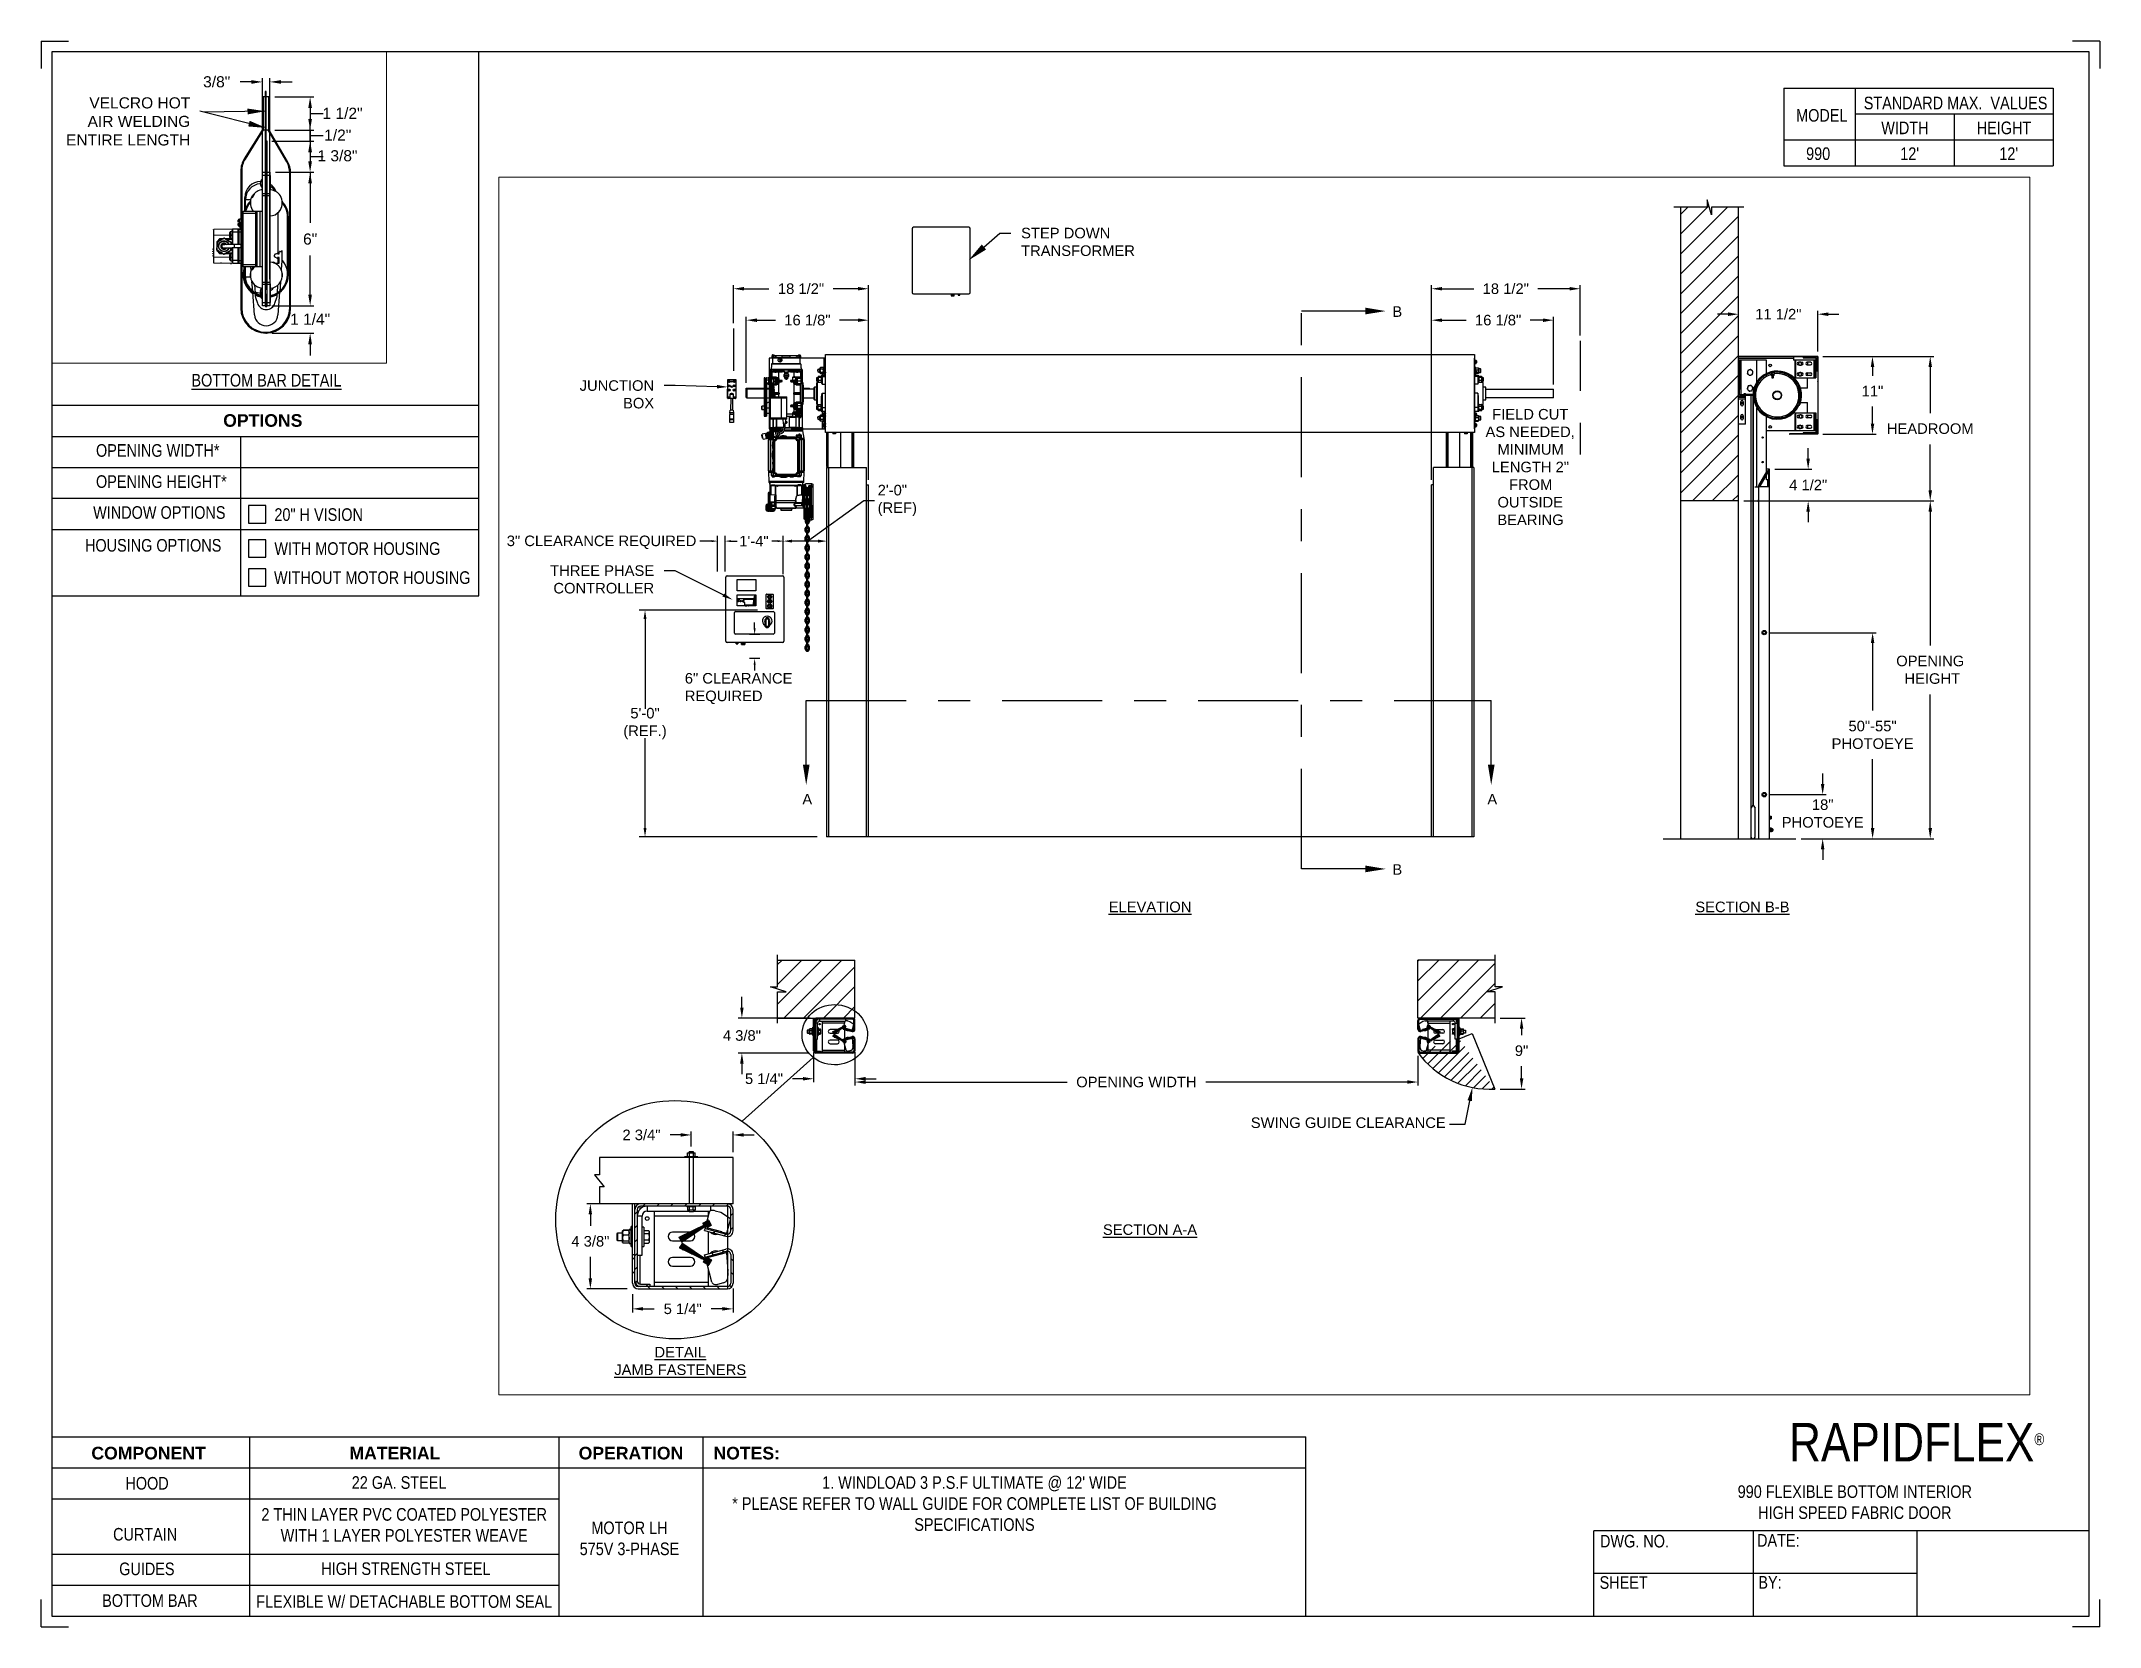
# Paper-space layout '990 MOTOR LH 575V 3-PHASE' of a CAD drawing. Header units: inches. Extents: x 0.1 to 10.9, y 0.1 to 8.4.
# The model-space entities are those that its viewports show. They can reach past a viewport. Long polylines and large blocks are cut down to what shows.
import ezdxf
from ezdxf import colors
from ezdxf.entities.mleader import LeaderData, LeaderLine
from ezdxf.math import Vec2, Vec3

# ---------------------------------------------------------------- set-up
doc = ezdxf.new("R2010")
doc.units = ezdxf.units.IN
doc.header["$LTSCALE"] = 0.25
doc.header["$MEASUREMENT"] = 0
doc.linetypes.add('CENTER', pattern=[2, 1.25, -0.25, 0.25, -0.25])
doc.linetypes.add('PHANTOM2', pattern=[1.25, 0.625, -0.125, 0.125, -0.125, 0.125, -0.125])
for name, color, linetype in [('575V 3-PHASE 60HZ', 4, 'Continuous'), ('ANNOTATIONS', 1, 'Continuous'), ('DETAILS', 4, 'Continuous'), ('HIDDEN', 6, 'PHANTOM2'), ('MOTOR LH', 7, 'Continuous'), ('SECTION CUTS', 6, 'CENTER'), ('TITLE BLOCK', 7, 'Continuous')]:
    doc.layers.add(name, color=color, linetype=linetype)
doc.styles.add('ARIAL', font='arial.ttf', dxfattribs={"height": 0.09375})
doc.styles.add('CADdetails-DIMENSIONS', font='ARIALN.TTF', dxfattribs={"height": 2.38})
doc.styles.add('ROMANS', font='Romans', dxfattribs={"height": 0.09375})
doc.styles.get("Standard").update_dxf_attribs({"font": 'romans.shx'})
doc.dimstyles.new('SLDDIMSTYLE4', dxfattribs={"dimtxt": 0.18, "dimasz": 0.15, "dimexe": 0, "dimexo": 0.0625, "dimgap": 0, "dimtad": 0, "dimtih": 1, "dimtoh": 1, "dimdec": 0, "dimrnd": 1e-09, "dimzin": 0, "dimdsep": 46, "dimtxsty": 'Standard', "dimsah": 1, "dimcen": 0.09, "dimadec": 0, "dimazin": 0, "dimtfac": 0.15, "dimtdec": 0, "dimtofl": 0, "dimtmove": 0, "dimatfit": 3, "dimfxl": 1, "dimfrac": 2, "dimtolj": 1, "dimtzin": 0, "dimarcsym": 0})
doc.dimstyles.get("Standard").update_dxf_attribs({"dimscale": 60, "dimtxt": 0.0833, "dimasz": 0.0833, "dimexe": 0.0833, "dimexo": 0.04, "dimgap": 0.09, "dimtad": 0, "dimtih": 1, "dimtoh": 1, "dimdec": 4, "dimzin": 1, "dimdsep": 46, "dimlunit": 4, "dimtxsty": 'Standard', "dimcen": 0.09, "dimclrt": 150, "dimadec": 4, "dimazin": 2, "dimtfac": 1, "dimtdec": 0, "dimtofl": 0, "dimtmove": 0, "dimatfit": 3, "dimfxl": 1, "dimtolj": 1, "dimtzin": 0, "dimlwd": -1, "dimlwe": -1, "dimarcsym": 1})
doc.dimstyles.new('STANDARD$0', dxfattribs={"dimtxt": 0.09375, "dimasz": 0.09375, "dimexe": 0.03125, "dimexo": 0.046875, "dimgap": 0.09, "dimtad": 0, "dimtih": 1, "dimtoh": 1, "dimdec": 4, "dimzin": 0, "dimdsep": 46, "dimtxsty": 'ARIAL', "dimcen": 0.09, "dimadec": 0, "dimazin": 0, "dimtfac": 1, "dimtdec": 4, "dimtofl": 0, "dimtmove": 0, "dimatfit": 1, "dimfxl": 1, "dimtolj": 1, "dimtzin": 0, "dimarcsym": 0})
pattern_1 = [(45, (88.67191, -16.0313), (-0.08838835, 0.08838835), [])]
pattern_2 = [(45, (269.79632, 231.48375), (-0.061582, 0.061582), [])]
pattern_3 = [(135, (269.79632, 231.48375), (-0.061582, -0.061582), []), (225, (269.79632, 231.48375), (-0.061582, -0.1847461), [0.2177254, -0.1306352])]
pattern_4 = [(45, (269.095798, 235.78261), (-0.02535731, 0.02535731), [])]
pattern_5 = [(135, (269.095798, 235.78261), (-0.02535731, -0.02535731), []), (225, (269.095798, 235.78261), (-0.02535731, -0.07607194), [0.08965164, -0.053791])]
pattern_6 = [(135, (269.095798, 235.78261), (-0.02535731, -0.02535731), [])]
pattern_7 = [(45, (277.64787, 227.22175), (-0.265165, 0.265165), []), (45, (277.82464, 227.22175), (-0.265165, 0.265165), [])]

psp = doc.layouts.new('990 MOTOR LH 575V 3-PHASE')

# ---------------------------------------------------------------- texts
at = {"layer": 'TITLE BLOCK', "attachment_point": 2, "style": 'CADdetails-DIMENSIONS'}
for s, width, insert, char_height in [('MODEL', 0.28815, (9.45, 8.068), 0.0664), ('STANDARD MAX.  VALUES', 1.75949, (10.155, 8.133), 0.06641), ('WIDTH', 0.42908, (9.888, 8.002), 0.0664), ('HEIGHT', 0.42908, (10.41, 8.002), 0.0664), ('990', 0.29952, (9.431, 7.866), 0.0664)]:
    psp.add_mtext_dynamic_manual_height_columns(s, width=width, gutter_width=1.363, heights=[0], dxfattribs=dict(at, insert=insert, char_height=char_height))
at = {"layer": 'TITLE BLOCK', "style": 'CADdetails-DIMENSIONS'}
for s, insert, char_height, width, attachment_point in [("12'", (9.913, 7.866), 0.0664, 1.75949, 2), ("12'", (10.435, 7.866), 0.0664, 1.75949, 2), ('{\\LBOTTOM BAR DETAIL}', (1.254, 6.672), 0.06641, 1.75949, 2), ('{\\fArial|b1|i0|c0|p34;OPTIONS}', (1.235, 6.46), 0.06641, 1.75949, 2), ('OPENING WIDTH*', (0.356, 6.302), 0.06641, 1.30693, 1), ('OPENING HEIGHT*', (0.356, 6.138), 0.06641, 1.30693, 1), ('WINDOW OPTIONS', (0.341, 5.975), 0.06641, 1.30693, 1), ('20" H VISION', (1.296, 5.964), 0.06641, 1.23928, 1), ('HOUSING OPTIONS', (0.298, 5.802), 0.06641, 1.30693, 1), ('WITH MOTOR HOUSING', (1.296, 5.785), 0.06641, 1.23928, 1), ('WITHOUT MOTOR HOUSING', (1.294, 5.632), 0.06641, 1.53035, 1), ('\\A1;RAPIDFLEX{\\H0.30337x;\\S® ^ ;}', (10.642, 1.144), 0.20312, 2.03069, 3), ('{\\fArial|b1|i0|c0|p34;COMPONENT}', (0.633, 1.018), 0.06641, 1.75949, 2), ('{\\fArial|b1|i0|c0|p34;MATERIAL}', (1.931, 1.018), 0.06641, 1.75949, 2), ('{\\fArial|b1|i0|c0|p34;OPERATION}', (3.175, 1.018), 0.06641, 1.75949, 2), ('{\\fArial|b1|i0|c0|p34;NOTES:}', (3.785, 1.018), 0.06641, 1.75949, 2), ('HOOD', (0.625, 0.859), 0.0664, 1.75949, 2), ('22 GA. STEEL', (1.953, 0.863), 0.06641, 1.75949, 2), ("1. WINDLOAD 3 P.S.F ULTIMATE @ 12' WIDE\\P* PLEASE REFER TO WALL GUIDE FOR COMPLETE LIST OF BUILDING SPECIFICATIONS", (4.985, 0.863), 0.06641, 2.75981, 2), ('990 FLEXIBLE BOTTOM INTERIOR\\PHIGH SPEED FABRIC DOOR', (9.624, 0.815), 0.06641, 1.75949, 2), ('2 THIN LAYER PVC COATED POLYESTER\\PWITH 1 LAYER POLYESTER WEAVE', (1.98, 0.695), 0.06641, 1.75949, 2), ('\\PCURTAIN', (0.615, 0.701), 0.0664, 1.75949, 2), ('\\PMOTOR LH\\P575V 3-PHASE', (3.167, 0.735), 0.06641, 0.76554, 2), ('DWG. NO.', (8.463, 0.554), 0.0664, 1.75949, 2), ('DATE:', (9.221, 0.558), 0.0664, 1.75949, 2), ('GUIDES', (0.624, 0.408), 0.0664, 1.75949, 2), ('HIGH STRENGTH STEEL', (1.989, 0.409), 0.06641, 1.75949, 2), ('SHEET', (8.406, 0.336), 0.0664, 1.75949, 2), ('BY:', (9.177, 0.337), 0.0664, 1.75949, 2), ('BOTTOM BAR', (0.64, 0.241), 0.0664, 1.75949, 2), ('FLEXIBLE W/ DETACHABLE BOTTOM SEAL', (1.98, 0.236), 0.06641, 1.75949, 2)]:
    psp.add_mtext(s, dxfattribs=dict(at, insert=insert, char_height=char_height, width=width, attachment_point=attachment_point))

msp = doc.modelspace()

# ---------------------------------------------------------------- texts
at = {"layer": 'ANNOTATIONS', "char_height": 0.09375, "style": 'ARIAL'}
for s, insert, width, attachment_point in [('\\pi0.06624;FIELD CUT \\P\\pi0.00709;AS NEEDED, \\P\\pi0.11312;MINIMUM \\P\\pi0.06231;LENGTH 2" \\P\\pi0.21547;FROM \\P\\pi0.11354;OUTSIDE \\P\\pi0.11206;BEARING', (281.24184, 244.13537), 0.7958378, 1), ('{\\LELEVATION}', (278.26894, 239.75886), 3.0834986, 2), ('{\\LSECTION B-B}', (283.53099, 239.75886), 1.3823677, 2), ('SWING GUIDE CLEARANCE', (279.1641, 237.84175), 2.4520165, 1), ('VELCRO HOT AIR WELDING ENTIRE LENGTH', (269.44836, 237.2115), 1.0547272, 9), ('{\\LSECTION A-A}', (278.26894, 236.89199), 1.3823677, 2), ('{\\LDETAIL\\PJAMB FASTENERS}', (274.09616, 235.80368), 1.3823677, 2)]:
    msp.add_mtext(s, dxfattribs=dict(at, insert=insert, width=width, attachment_point=attachment_point))
for s, insert, attachment_point in [('2\'-0"\\P(REF)', (275.8498, 243.32227), 4), ('3" CLEARANCE REQUIRED', (272.55531, 242.95074), 4), ('1\'-4"', (274.88109, 242.96135), 6), ('6" CLEARANCE\\PREQUIRED', (274.1365, 241.65169), 4), ('5\'-0"\\P(REF.)', (273.7833, 241.3408), 5), ('\\A1;1 1/2"', (270.7322, 237.53128), 2), ('\\A1;1/2"', (270.69161, 237.34731), 2), ('\\A1;1 3/8"', (270.68927, 237.17332), 2)]:
    msp.add_mtext(s, dxfattribs=dict(at, insert=insert, attachment_point=attachment_point))
at = {"layer": 'SECTION CUTS', "style": 'ARIAL'}
for s, p in [('B', (280.42129, 244.95344)), ('A', (275.18079, 240.62169)), ('A', (281.26536, 240.62169)), ('B', (280.42129, 239.99757))]:
    msp.add_text(s, height=0.09375, dxfattribs=at).set_placement(p)

# ---------------------------------------------------------------- blocks, each defined once
blk = doc.blocks.new('*D98')
at = {"layer": 'ANNOTATIONS', "color": 0, "lineweight": -2, "transparency": 16777216}
for p, q in [((274.683, 244.366), (274.683, 244.955)), ((274.777, 244.924), (274.941, 244.924)), ((275.675, 244.924), (275.511, 244.924)), ((275.769, 243.507), (275.769, 244.955))]:
    blk.add_line(p, q, dxfattribs=at)
at = {"layer": 'ANNOTATIONS', "color": 0, "transparency": 16777216}
for points in [[(274.777, 244.939), (274.777, 244.908), (274.683, 244.924)], [(275.675, 244.939), (275.675, 244.908), (275.769, 244.924)]]:
    blk.add_solid(points, dxfattribs=at)
at = {"layer": 'defpoints', "color": 0, "transparency": 16777216}
for p in [(275.769, 244.924), (274.683, 244.319), (275.769, 243.46)]:
    blk.add_point(p, dxfattribs=at)
at = {"layer": 'ANNOTATIONS', "color": 0, "transparency": 16777216, "insert": (275.226, 244.924), "char_height": 0.09375, "attachment_point": 5, "style": 'ARIAL'}
blk.add_mtext('\\A1;16 1/8"', dxfattribs=at)
blk = doc.blocks.new('*D99')
at = {"layer": 'ANNOTATIONS', "color": 0, "lineweight": -2, "transparency": 16777216}
for p, q in [((274.568, 244.897), (274.568, 245.235)), ((274.662, 245.203), (274.883, 245.203)), ((275.675, 245.203), (275.454, 245.203)), ((275.769, 243.507), (275.769, 245.235))]:
    blk.add_line(p, q, dxfattribs=at)
at = {"layer": 'ANNOTATIONS', "color": 0, "transparency": 16777216}
for points in [[(274.662, 245.219), (274.662, 245.188), (274.568, 245.203)], [(275.675, 245.219), (275.675, 245.188), (275.769, 245.203)]]:
    blk.add_solid(points, dxfattribs=at)
at = {"layer": 'defpoints', "color": 0, "transparency": 16777216}
for p in [(275.769, 245.203), (274.568, 244.85), (275.769, 243.46)]:
    blk.add_point(p, dxfattribs=at)
at = {"layer": 'ANNOTATIONS', "color": 0, "transparency": 16777216, "insert": (275.169, 245.203), "char_height": 0.09375, "attachment_point": 5, "style": 'ARIAL'}
blk.add_mtext('\\A1;18 1/2"', dxfattribs=at)
blk = doc.blocks.new('*D100')
at = {"layer": 'ANNOTATIONS', "color": 0, "lineweight": -2, "transparency": 16777216}
for p, q in [((280.769, 243.507), (280.769, 244.955)), ((280.863, 244.924), (281.076, 244.924)), ((281.76, 244.924), (281.646, 244.924)), ((281.854, 244.354), (281.854, 244.955))]:
    blk.add_line(p, q, dxfattribs=at)
at = {"layer": 'ANNOTATIONS', "color": 0, "transparency": 16777216}
for points in [[(280.863, 244.939), (280.863, 244.908), (280.769, 244.924)], [(281.76, 244.939), (281.76, 244.908), (281.854, 244.924)]]:
    blk.add_solid(points, dxfattribs=at)
at = {"layer": 'defpoints', "color": 0, "transparency": 16777216}
for p in [(280.769, 244.924), (281.854, 244.307), (280.769, 243.46)]:
    blk.add_point(p, dxfattribs=at)
at = {"layer": 'ANNOTATIONS', "color": 0, "transparency": 16777216, "insert": (281.361, 244.924), "char_height": 0.09375, "attachment_point": 5, "style": 'ARIAL'}
blk.add_mtext('\\A1;16 1/8"', dxfattribs=at)
blk = doc.blocks.new('*D101')
at = {"layer": 'ANNOTATIONS', "color": 0, "lineweight": -2, "transparency": 16777216}
for p, q in [((280.769, 243.507), (280.769, 245.235)), ((280.863, 245.203), (281.144, 245.203)), ((281.995, 245.203), (281.714, 245.203)), ((282.089, 244.788), (282.089, 245.235))]:
    blk.add_line(p, q, dxfattribs=at)
at = {"layer": 'ANNOTATIONS', "color": 0, "transparency": 16777216}
for points in [[(280.863, 245.219), (280.863, 245.188), (280.769, 245.203)], [(281.995, 245.219), (281.995, 245.188), (282.089, 245.203)]]:
    blk.add_solid(points, dxfattribs=at)
at = {"layer": 'defpoints', "color": 0, "transparency": 16777216}
for p in [(280.769, 245.203), (282.089, 244.742), (280.769, 243.46)]:
    blk.add_point(p, dxfattribs=at)
at = {"layer": 'ANNOTATIONS', "color": 0, "transparency": 16777216, "insert": (281.429, 245.203), "char_height": 0.09375, "attachment_point": 5, "style": 'ARIAL'}
blk.add_mtext('\\A1;18 1/2"', dxfattribs=at)
blk = doc.blocks.new('*D102')
at = {"layer": 'ANNOTATIONS', "color": 0, "lineweight": -2, "transparency": 16777216}
for p, q in [((274.644, 238.818), (274.644, 238.912)), ((275.251, 238.725), (274.612, 238.725)), ((275.242, 238.414), (274.612, 238.414)), ((274.644, 238.32), (274.644, 238.226))]:
    blk.add_line(p, q, dxfattribs=at)
at = {"layer": 'ANNOTATIONS', "color": 0, "transparency": 16777216}
for points in [[(274.628, 238.818), (274.659, 238.818), (274.644, 238.725)], [(274.628, 238.32), (274.659, 238.32), (274.644, 238.414)]]:
    blk.add_solid(points, dxfattribs=at)
at = {"layer": 'defpoints', "color": 0, "transparency": 16777216}
for p in [(275.298, 238.725), (274.644, 238.414), (275.289, 238.414)]:
    blk.add_point(p, dxfattribs=at)
at = {"layer": 'ANNOTATIONS', "color": 0, "transparency": 16777216, "insert": (274.644, 238.569), "char_height": 0.0938, "attachment_point": 5, "style": 'ARIAL'}
blk.add_mtext('\\A1;4 3/8"', dxfattribs=at)
blk = doc.blocks.new('*D103')
at = {"layer": 'ANNOTATIONS', "color": 0, "lineweight": -2, "transparency": 16777216}
for p, q in [((275.28, 238.419), (275.28, 238.154)), ((275.648, 238.421), (275.648, 238.154)), ((275.187, 238.185), (275.093, 238.185)), ((275.742, 238.185), (275.835, 238.185))]:
    blk.add_line(p, q, dxfattribs=at)
at = {"layer": 'ANNOTATIONS', "color": 0, "transparency": 16777216}
for points in [[(275.187, 238.201), (275.187, 238.17), (275.28, 238.185)], [(275.742, 238.201), (275.742, 238.17), (275.648, 238.185)]]:
    blk.add_solid(points, dxfattribs=at)
at = {"layer": 'defpoints', "color": 0, "transparency": 16777216}
for p in [(275.28, 238.466), (275.648, 238.467), (275.648, 238.185)]:
    blk.add_point(p, dxfattribs=at)
at = {"layer": 'ANNOTATIONS', "color": 0, "transparency": 16777216, "insert": (274.84, 238.185), "char_height": 0.0938, "attachment_point": 5, "style": 'ARIAL'}
blk.add_mtext('\\A1;5 1/4"', dxfattribs=at)
blk = doc.blocks.new('*D104')
at = {"layer": 'ANNOTATIONS', "color": 0, "lineweight": -2, "transparency": 16777216}
for p, q in [((273.672, 236.272), (273.672, 236.11)), ((274.565, 236.322), (274.565, 236.11)), ((273.766, 236.141), (273.865, 236.141)), ((274.471, 236.141), (274.371, 236.141))]:
    blk.add_line(p, q, dxfattribs=at)
at = {"layer": 'ANNOTATIONS', "color": 0, "transparency": 16777216}
for points in [[(273.766, 236.157), (273.766, 236.126), (273.672, 236.141)], [(274.471, 236.157), (274.471, 236.126), (274.565, 236.141)]]:
    blk.add_solid(points, dxfattribs=at)
at = {"layer": 'defpoints', "color": 0, "transparency": 16777216}
for p in [(273.672, 236.319), (274.565, 236.369), (274.565, 236.141)]:
    blk.add_point(p, dxfattribs=at)
at = {"layer": 'ANNOTATIONS', "color": 0, "transparency": 16777216, "insert": (274.118, 236.141), "char_height": 0.0938, "attachment_point": 5, "style": 'ARIAL'}
blk.add_mtext('\\A1;5 1/4"', dxfattribs=at)
blk = doc.blocks.new('*D105')
at = {"layer": 'ANNOTATIONS', "color": 0, "lineweight": -2, "transparency": 16777216}
for p, q in [((273.676, 237.074), (273.267, 237.074)), ((273.298, 236.98), (273.298, 236.879)), ((273.298, 236.413), (273.298, 236.602)), ((273.626, 236.319), (273.267, 236.319))]:
    blk.add_line(p, q, dxfattribs=at)
at = {"layer": 'ANNOTATIONS', "color": 0, "transparency": 16777216}
for points in [[(273.282, 236.98), (273.313, 236.98), (273.298, 237.074)], [(273.282, 236.413), (273.313, 236.413), (273.298, 236.319)]]:
    blk.add_solid(points, dxfattribs=at)
at = {"layer": 'defpoints', "color": 0, "transparency": 16777216}
for p in [(273.723, 237.074), (273.298, 236.319), (273.672, 236.319)]:
    blk.add_point(p, dxfattribs=at)
at = {"layer": 'ANNOTATIONS', "color": 0, "transparency": 16777216, "insert": (273.298, 236.741), "char_height": 0.0938, "attachment_point": 5, "style": 'ARIAL'}
blk.add_mtext('\\A1;4 3/8"', dxfattribs=at)
blk = doc.blocks.new('*D106')
at = {"layer": 'ANNOTATIONS', "color": 0, "lineweight": -2, "transparency": 16777216}
for p, q in [((274.1, 237.686), (274.006, 237.686)), ((274.194, 237.583), (274.194, 237.718)), ((274.565, 237.533), (274.565, 237.718)), ((274.659, 237.686), (274.753, 237.686))]:
    blk.add_line(p, q, dxfattribs=at)
at = {"layer": 'ANNOTATIONS', "color": 0, "transparency": 16777216}
for points in [[(274.1, 237.702), (274.1, 237.671), (274.194, 237.686)], [(274.659, 237.702), (274.659, 237.671), (274.565, 237.686)]]:
    blk.add_solid(points, dxfattribs=at)
at = {"layer": 'defpoints', "color": 0, "transparency": 16777216}
for p in [(274.565, 237.686), (274.194, 237.536), (274.565, 237.486)]:
    blk.add_point(p, dxfattribs=at)
at = {"layer": 'ANNOTATIONS', "color": 0, "transparency": 16777216, "insert": (273.752, 237.686), "char_height": 0.0938, "attachment_point": 5, "style": 'ARIAL'}
blk.add_mtext('\\A1;2 3/4"', dxfattribs=at)
blk = doc.blocks.new('*D107')
at = {"layer": 'ANNOTATIONS', "color": 0, "lineweight": -2, "transparency": 16777216}
for p, q in [((284.246, 244.602), (284.718, 244.602)), ((284.686, 244.508), (284.686, 244.431)), ((284.686, 244.005), (284.686, 244.157)), ((284.246, 243.911), (284.718, 243.911))]:
    blk.add_line(p, q, dxfattribs=at)
at = {"layer": 'ANNOTATIONS', "color": 0, "transparency": 16777216}
for points in [[(284.671, 244.508), (284.702, 244.508), (284.686, 244.602)], [(284.671, 244.005), (284.702, 244.005), (284.686, 243.911)]]:
    blk.add_solid(points, dxfattribs=at)
at = {"layer": 'defpoints', "color": 0, "transparency": 16777216}
for p in [(284.199, 244.602), (284.686, 244.602), (284.199, 243.911)]:
    blk.add_point(p, dxfattribs=at)
at = {"layer": 'ANNOTATIONS', "color": 0, "transparency": 16777216, "insert": (284.686, 244.294), "char_height": 0.0938, "attachment_point": 5, "style": 'ARIAL'}
blk.add_mtext('\\A1;11"', dxfattribs=at)
blk = doc.blocks.new('*D108')
at = {"layer": 'ANNOTATIONS', "color": 0, "lineweight": -2, "transparency": 16777216}
for p, q in [((283.403, 244.977), (283.309, 244.977)), ((283.496, 244.647), (283.496, 245.008)), ((284.201, 244.647), (284.201, 245.008)), ((284.295, 244.977), (284.388, 244.977))]:
    blk.add_line(p, q, dxfattribs=at)
at = {"layer": 'ANNOTATIONS', "color": 0, "transparency": 16777216}
for points in [[(283.403, 244.993), (283.403, 244.961), (283.496, 244.977)], [(284.295, 244.993), (284.295, 244.961), (284.201, 244.977)]]:
    blk.add_solid(points, dxfattribs=at)
at = {"layer": 'defpoints', "color": 0, "transparency": 16777216}
for p in [(283.496, 244.977), (283.496, 244.6), (284.201, 244.6)]:
    blk.add_point(p, dxfattribs=at)
at = {"layer": 'ANNOTATIONS', "color": 0, "transparency": 16777216, "insert": (283.85, 244.977), "char_height": 0.09375, "attachment_point": 5, "style": 'ARIAL'}
blk.add_mtext('\\A1;11 1/2"', dxfattribs=at)
blk = doc.blocks.new('*D109')
at = {"layer": 'ANNOTATIONS', "color": 0, "lineweight": -2, "transparency": 16777216}
for p, q in [((284.115, 243.694), (284.115, 243.788)), ((283.818, 243.6), (284.146, 243.6)), ((283.543, 243.318), (284.146, 243.318)), ((284.115, 243.224), (284.115, 243.13))]:
    blk.add_line(p, q, dxfattribs=at)
at = {"layer": 'ANNOTATIONS', "color": 0, "transparency": 16777216}
for points in [[(284.099, 243.694), (284.13, 243.694), (284.115, 243.6)], [(284.099, 243.224), (284.13, 243.224), (284.115, 243.318)]]:
    blk.add_solid(points, dxfattribs=at)
at = {"layer": 'defpoints', "color": 0, "transparency": 16777216}
for p in [(283.771, 243.6), (284.115, 243.6), (283.496, 243.318)]:
    blk.add_point(p, dxfattribs=at)
at = {"layer": 'ANNOTATIONS', "color": 0, "transparency": 16777216, "insert": (284.115, 243.459), "char_height": 0.0938, "attachment_point": 5, "style": 'ARIAL'}
blk.add_mtext('\\A1;4 1/2"', dxfattribs=at)
blk = doc.blocks.new('*D110')
at = {"layer": 'ANNOTATIONS', "color": 0, "lineweight": -2, "transparency": 16777216}
for p, q in [((284.244, 240.803), (284.244, 240.897)), ((283.771, 240.709), (284.275, 240.709)), ((284.053, 240.318), (284.275, 240.318)), ((284.244, 240.224), (284.244, 240.13))]:
    blk.add_line(p, q, dxfattribs=at)
at = {"layer": 'ANNOTATIONS', "color": 0, "transparency": 16777216}
for points in [[(284.228, 240.803), (284.259, 240.803), (284.244, 240.709)], [(284.228, 240.224), (284.259, 240.224), (284.244, 240.318)]]:
    blk.add_solid(points, dxfattribs=at)
at = {"layer": 'defpoints', "color": 0, "transparency": 16777216}
for p in [(283.724, 240.709), (284.244, 240.709), (284.007, 240.318)]:
    blk.add_point(p, dxfattribs=at)
at = {"layer": 'ANNOTATIONS', "color": 0, "transparency": 16777216, "insert": (284.244, 240.541), "char_height": 0.0938, "attachment_point": 5, "style": 'ARIAL'}
blk.add_mtext('\\A1;18"\\PPHOTOEYE', dxfattribs=at)
blk = doc.blocks.new('*D111')
at = {"layer": 'ANNOTATIONS', "color": 0, "lineweight": -2, "transparency": 16777216}
for p, q in [((283.771, 242.148), (284.718, 242.148)), ((284.687, 242.055), (284.687, 241.457)), ((284.687, 240.412), (284.687, 241.024)), ((284.053, 240.318), (284.718, 240.318))]:
    blk.add_line(p, q, dxfattribs=at)
at = {"layer": 'ANNOTATIONS', "color": 0, "transparency": 16777216}
for points in [[(284.672, 242.055), (284.703, 242.055), (284.687, 242.148)], [(284.672, 240.412), (284.703, 240.412), (284.687, 240.318)]]:
    blk.add_solid(points, dxfattribs=at)
at = {"layer": 'defpoints', "color": 0, "transparency": 16777216}
for p in [(283.724, 242.148), (284.687, 242.148), (284.007, 240.318)]:
    blk.add_point(p, dxfattribs=at)
at = {"layer": 'ANNOTATIONS', "color": 0, "transparency": 16777216, "insert": (284.687, 241.24), "char_height": 0.09375, "attachment_point": 5, "style": 'ARIAL'}
blk.add_mtext('\\A1;50"-55"\\PPHOTOEYE', dxfattribs=at)
blk = doc.blocks.new('*D112')
at = {"layer": 'ANNOTATIONS', "color": 0, "lineweight": -2, "transparency": 16777216}
for p, q in [((270.459, 235.956), (270.459, 236.049)), ((270.135, 235.862), (270.49, 235.862)), ((270.135, 235.631), (270.49, 235.631)), ((270.459, 235.537), (270.459, 235.443))]:
    blk.add_line(p, q, dxfattribs=at)
at = {"layer": 'ANNOTATIONS', "color": 0, "transparency": 16777216}
for points in [[(270.443, 235.956), (270.474, 235.956), (270.459, 235.862)], [(270.443, 235.537), (270.474, 235.537), (270.459, 235.631)]]:
    blk.add_solid(points, dxfattribs=at)
at = {"layer": 'defpoints', "color": 0, "transparency": 16777216}
for p in [(270.088, 235.862), (270.459, 235.862), (270.088, 235.631)]:
    blk.add_point(p, dxfattribs=at)
at = {"layer": 'ANNOTATIONS', "color": 0, "transparency": 16777216, "insert": (270.459, 235.795), "char_height": 0.0938, "attachment_point": 2, "style": 'ARIAL'}
blk.add_mtext('\\A1;1 1/4"', dxfattribs=at)
blk = doc.blocks.new('*D113')
at = {"layer": 'ANNOTATIONS', "color": 0, "lineweight": -2, "transparency": 16777216}
for p, q in [((269.964, 237.749), (269.87, 237.749)), ((270.057, 236.086), (270.057, 237.78)), ((270.119, 236.086), (270.119, 237.78)), ((270.213, 237.749), (270.307, 237.749))]:
    blk.add_line(p, q, dxfattribs=at)
at = {"layer": 'ANNOTATIONS', "color": 0, "transparency": 16777216}
for points in [[(269.964, 237.764), (269.964, 237.733), (270.057, 237.749)], [(270.213, 237.764), (270.213, 237.733), (270.119, 237.749)]]:
    blk.add_solid(points, dxfattribs=at)
at = {"layer": 'defpoints', "color": 0, "transparency": 16777216}
for p in [(270.119, 237.749), (270.057, 236.04), (270.119, 236.04)]:
    blk.add_point(p, dxfattribs=at)
at = {"layer": 'ANNOTATIONS', "color": 0, "transparency": 16777216, "insert": (269.671, 237.797), "char_height": 0.0938, "attachment_point": 2, "style": 'ARIAL'}
blk.add_mtext('\\A1;3/8"', dxfattribs=at)
blk = doc.blocks.new('*D114')
at = {"layer": 'ANNOTATIONS', "color": 0, "lineweight": -2, "transparency": 16777216}
for p, q in [((270.166, 236.987), (270.49, 236.987)), ((270.459, 236.893), (270.459, 236.561)), ((270.459, 235.956), (270.459, 236.286)), ((270.166, 235.862), (270.49, 235.862))]:
    blk.add_line(p, q, dxfattribs=at)
at = {"layer": 'ANNOTATIONS', "color": 0, "transparency": 16777216}
for points in [[(270.443, 236.893), (270.474, 236.893), (270.459, 236.987)], [(270.443, 235.956), (270.474, 235.956), (270.459, 235.862)]]:
    blk.add_solid(points, dxfattribs=at)
at = {"layer": 'defpoints', "color": 0, "transparency": 16777216}
for p in [(270.119, 236.987), (270.459, 236.987), (270.119, 235.862)]:
    blk.add_point(p, dxfattribs=at)
at = {"layer": 'ANNOTATIONS', "color": 0, "transparency": 16777216, "insert": (270.459, 236.471), "char_height": 0.0938, "attachment_point": 2, "style": 'ARIAL'}
blk.add_mtext('\\A1;6"', dxfattribs=at)
blk = doc.blocks.new('*D115')
at = {"layer": 'ANNOTATIONS', "color": 0, "linetype": 'ByBlock', "lineweight": -2, "transparency": 16777216}
for p, q in [((281.379, 238.725), (281.601, 238.725)), ((281.569, 238.631), (281.569, 238.572)), ((281.569, 238.188), (281.569, 238.296)), ((281.379, 238.094), (281.601, 238.094))]:
    blk.add_line(p, q, dxfattribs=at)
at = {"layer": 'ANNOTATIONS', "color": 0, "transparency": 16777216}
for points in [[(281.554, 238.631), (281.585, 238.631), (281.569, 238.725)], [(281.554, 238.188), (281.585, 238.188), (281.569, 238.094)]]:
    blk.add_solid(points, dxfattribs=at)
at = {"layer": 'defpoints', "color": 0, "transparency": 16777216}
for p in [(281.332, 238.725), (281.569, 238.725), (281.332, 238.094)]:
    blk.add_point(p, dxfattribs=at)
at = {"layer": 'ANNOTATIONS', "color": 0, "transparency": 16777216, "insert": (281.569, 238.434), "char_height": 0.0938, "attachment_point": 5, "style": 'ARIAL'}
blk.add_mtext('\\A1;9"', dxfattribs=at)
blk = doc.blocks.new('*D116')
at = {"layer": 'ANNOTATIONS', "color": 0, "lineweight": -2, "transparency": 16777216}
for p, q in [((275.648, 238.387), (275.648, 238.124)), ((280.648, 238.388), (280.648, 238.125)), ((275.742, 238.156), (277.532, 238.156)), ((280.554, 238.156), (278.764, 238.156))]:
    blk.add_line(p, q, dxfattribs=at)
at = {"layer": 'ANNOTATIONS', "color": 0, "transparency": 16777216}
for points in [[(275.742, 238.171), (275.742, 238.14), (275.648, 238.156)], [(280.554, 238.172), (280.554, 238.141), (280.648, 238.156)]]:
    blk.add_solid(points, dxfattribs=at)
at = {"layer": 'defpoints', "color": 0, "transparency": 16777216}
for p in [(275.648, 238.434), (280.648, 238.434), (280.648, 238.156)]:
    blk.add_point(p, dxfattribs=at)
at = {"layer": 'ANNOTATIONS', "color": 0, "transparency": 16777216, "insert": (278.148, 238.156), "char_height": 0.09375, "attachment_point": 5, "style": 'ARIAL'}
blk.add_mtext('\\A1;OPENING WIDTH', dxfattribs=at)
blk = doc.blocks.new('*D117')
at = {"layer": 'ANNOTATIONS', "color": 0, "lineweight": -2, "transparency": 16777216}
for p, q in [((283.59, 243.318), (285.231, 243.318)), ((285.199, 243.224), (285.199, 242.035)), ((285.199, 240.412), (285.199, 241.6)), ((284.1, 240.318), (285.231, 240.318))]:
    blk.add_line(p, q, dxfattribs=at)
at = {"layer": 'ANNOTATIONS', "color": 0, "transparency": 16777216}
for points in [[(285.184, 243.224), (285.215, 243.224), (285.199, 243.318)], [(285.184, 240.412), (285.215, 240.412), (285.199, 240.318)]]:
    blk.add_solid(points, dxfattribs=at)
at = {"layer": 'defpoints', "color": 0, "transparency": 16777216}
for p in [(283.543, 243.318), (285.199, 243.318), (284.053, 240.318)]:
    blk.add_point(p, dxfattribs=at)
at = {"layer": 'ANNOTATIONS', "color": 0, "transparency": 16777216, "insert": (285.199, 241.818), "char_height": 0.09375, "attachment_point": 5, "style": 'ARIAL'}
blk.add_mtext('\\A1;OPENING\\P HEIGHT', dxfattribs=at)
blk = doc.blocks.new('*D118')
at = {"layer": 'ANNOTATIONS', "color": 0, "lineweight": -2, "transparency": 16777216}
for p, q in [((284.434, 244.602), (285.231, 244.602)), ((285.199, 244.508), (285.199, 244.098)), ((285.199, 243.412), (285.199, 243.821)), ((284.434, 243.318), (285.231, 243.318))]:
    blk.add_line(p, q, dxfattribs=at)
at = {"layer": 'ANNOTATIONS', "color": 0, "transparency": 16777216}
for points in [[(285.184, 244.508), (285.215, 244.508), (285.199, 244.602)], [(285.184, 243.412), (285.215, 243.412), (285.199, 243.318)]]:
    blk.add_solid(points, dxfattribs=at)
at = {"layer": 'defpoints', "color": 0, "transparency": 16777216}
for p in [(284.387, 244.602), (285.199, 244.602), (284.387, 243.318)]:
    blk.add_point(p, dxfattribs=at)
at = {"layer": 'ANNOTATIONS', "color": 0, "transparency": 16777216, "insert": (285.199, 243.96), "char_height": 0.09375, "attachment_point": 5, "style": 'ARIAL'}
blk.add_mtext('\\A1;HEADROOM', dxfattribs=at)

# ---------------------------------------------------------------- dimensions: what is measured, and where the dimension line sits
at = {"layer": 'ANNOTATIONS'}
for base, p1, p2, text, picture, middle in [((275.76894, 245.20346), (274.56825, 244.84983), (275.76894, 243.4601), '18 1/2"', '*D99', (275.1686, 245.20346)), ((280.76894, 245.20346), (282.08898, 244.74155), (280.76894, 243.4601), '18 1/2"', '*D101', (281.42896, 245.20346)), ((275.76894, 244.92358), (274.683, 244.31947), (275.76894, 243.4601), '16 1/8"', '*D98', (275.22597, 244.92358))]:
    dim = msp.add_linear_dim(base=base, p1=p1, p2=p2, text=text, dimstyle='STANDARD$0', override={"dimtxsty": 'ARIAL'}, dxfattribs=at)
    dim.commit()
    dim.dimension.update_dxf_attribs({"geometry": picture, "text_midpoint": middle})
dim = msp.add_linear_dim(base=(283.49636, 244.97688), p1=(284.20096, 244.60038), p2=(283.49636, 244.60038), text='11 1/2"', dimstyle='STANDARD$0', override={"dimtofl": 0}, dxfattribs=at)
dim.commit()
dim.dimension.update_dxf_attribs({"geometry": '*D108', "text_midpoint": (283.84999, 244.97688), "dimtype": 160})
for base, p1, p2, text, picture, middle in [((280.76894, 244.92358), (281.85413, 244.30688), (280.76894, 243.4601), '16 1/8"', '*D100', (281.36126, 244.92358)), ((275.64799, 238.18537), (275.28031, 238.46598), (275.64799, 238.46743), '5 1/4"', '*D103', (274.83971, 238.18537)), ((270.11928, 237.74864), (270.05741, 236.03954), (270.11928, 236.03954), '3/8"', '*D113', (269.67145, 237.74864)), ((274.56506, 237.68648), (274.19386, 237.53632), (274.56506, 237.48597), '2 3/4"', '*D106', (273.75246, 237.68648)), ((274.56506, 236.14136), (273.67238, 236.31922), (274.56506, 236.36903), '5 1/4"', '*D104', (274.1181, 236.14136))]:
    dim = msp.add_linear_dim(base=base, p1=p1, p2=p2, text=text, dimstyle='STANDARD$0', dxfattribs=at)
    dim.commit()
    dim.dimension.update_dxf_attribs({"geometry": picture, "text_midpoint": middle, "dimtype": 160})
for base, p1, p2, text, picture, middle in [((284.68639, 244.60186), (284.19949, 243.91141), (284.19949, 244.60186), '11"', '*D107', (284.68639, 244.29397)), ((284.11487, 243.60038), (283.49636, 243.31788), (283.77136, 243.60038), '4 1/2"', '*D109', (284.11487, 243.45913)), ((284.68723, 242.14835), (284.00662, 240.31788), (283.72449, 242.14835), '50"-55"\\PPHOTOEYE', '*D111', (284.68723, 241.24043)), ((284.24384, 240.70904), (284.00662, 240.31788), (283.72449, 240.70904), '18"\\PPHOTOEYE', '*D110', (284.24384, 240.54148)), ((274.64373, 238.4139), (275.2983, 238.72456), (275.28916, 238.4139), '4 3/8"', '*D102', (274.64373, 238.56923)), ((270.4586, 236.98694), (270.11928, 235.86194), (270.11928, 236.98694), '6"', '*D114', (270.4586, 236.42358)), ((273.29781, 236.31922), (273.72325, 237.07368), (273.67238, 236.31922), '4 3/8"', '*D105', (273.29781, 236.74078)), ((270.4586, 235.86194), (270.08816, 235.63098), (270.08816, 235.86194), '1 1/4"', '*D112', (270.4586, 235.74646))]:
    dim = msp.add_linear_dim(base=base, p1=p1, p2=p2, angle=90, text=text, dimstyle='STANDARD$0', dxfattribs=at)
    dim.commit()
    dim.dimension.update_dxf_attribs({"geometry": picture, "text_midpoint": middle, "dimtype": 160})
for base, p1, p2, text, picture, middle in [((285.19937, 244.60186), (284.38693, 243.31788), (284.38693, 244.60186), 'HEADROOM', '*D118', (285.19937, 243.95987)), ((285.19937, 243.31788), (284.05349, 240.31788), (283.54324, 243.31788), 'OPENING\\P HEIGHT', '*D117', (285.19937, 241.81788))]:
    dim = msp.add_linear_dim(base=base, p1=p1, p2=p2, angle=90, text=text, dimstyle='STANDARD$0', dxfattribs=at)
    dim.commit()
    dim.dimension.update_dxf_attribs({"geometry": picture, "text_midpoint": middle})
dim = msp.add_linear_dim(base=(281.56943, 238.72456), p1=(281.33167, 238.09378), p2=(281.33167, 238.72456), angle=90, text='9"', dimstyle='STANDARD$0', override={"dimpost": '', "dimarcsym": 1}, dxfattribs=at)
dim.commit()
dim.dimension.update_dxf_attribs({"geometry": '*D115', "text_midpoint": (281.56943, 238.43412), "dimtype": 160})
dim = msp.add_aligned_dim(p1=(275.64776, 238.43383), p2=(280.64821, 238.43441), distance=-0.27814, text='OPENING WIDTH', dimstyle='STANDARD$0', dxfattribs=at)
dim.commit()
dim.dimension.update_dxf_attribs({"geometry": '*D116', "text_midpoint": (278.14802, 238.15598)})

# ---------------------------------------------------------------- hatches: boundary and pattern name
at = {"layer": 'DETAILS'}
h = msp.add_hatch(dxfattribs=at)
h.set_pattern_fill('ANSI31', color=256, scale=0.696721, style=0)
h.set_pattern_definition(pattern_2)
edge = h.paths.add_edge_path(flags=0)
edge.add_line((274.50771, 236.80569), (274.31806, 236.85651))
edge.add_line((274.31806, 236.85651), (274.31269, 236.83649))
edge.add_line((274.31269, 236.83649), (274.50235, 236.78567))
edge.add_arc((274.51524, 236.83379), 0.04982, 255, 360)
edge.add_line((274.56506, 236.83379), (274.56506, 237.02387))
edge.add_arc((274.51524, 237.02387), 0.04982, 0, 90)
edge.add_line((274.51524, 237.07368), (273.74397, 237.07368))
edge.add_arc((273.74397, 237.02387), 0.04982, 90, 180)
edge.add_line((273.69416, 237.02387), (273.69416, 236.38976))
edge.add_arc((273.74397, 236.38976), 0.04982, 180, 270)
edge.add_line((273.74397, 236.33995), (273.82479, 236.33995))
edge.add_line((273.82479, 236.33995), (273.82479, 236.36067))
edge.add_line((273.82479, 236.36067), (273.74397, 236.36067))
edge.add_arc((273.74397, 236.38976), 0.02909, 180, 270, ccw=False)
edge.add_line((273.71488, 236.38976), (273.71488, 237.02387))
edge.add_arc((273.74397, 237.02387), 0.02909, 90, 180, ccw=False)
edge.add_line((273.74397, 237.05295), (274.51524, 237.05295))
edge.add_arc((274.51524, 237.02387), 0.02909, 0, 90, ccw=False)
edge.add_line((274.54433, 237.02387), (274.54433, 236.83379))
edge.add_arc((274.51524, 236.83379), 0.02909, 255, 360, ccw=False)
h = msp.add_hatch(dxfattribs=at)
h.set_pattern_fill('ANSI38', color=256, scale=0.696721, angle=90, style=0)
h.set_pattern_definition(pattern_3)
edge = h.paths.add_edge_path(flags=0)
edge.add_arc((274.31891, 236.86641), 0.00174, 120, 210)
edge.add_line((274.3174, 236.86554), (274.32308, 236.85569))
edge.add_arc((274.32459, 236.85656), 0.00174, 210, 255)
edge.add_line((274.32414, 236.85488), (274.45953, 236.8186))
edge.add_arc((274.45998, 236.82028), 0.00174, 255, 345)
edge.add_line((274.46166, 236.81983), (274.46301, 236.82488))
edge.add_arc((274.46133, 236.82533), 0.00174, 345, 435)
edge.add_line((274.46178, 236.82701), (274.33712, 236.86042))
edge.add_arc((274.33757, 236.8621), 0.00174, 120, 255, ccw=False)
edge.add_line((274.3367, 236.86361), (274.37057, 236.88317))
edge.add_arc((274.3697, 236.88468), 0.00174, 300, 390)
edge.add_line((274.37121, 236.88555), (274.34683, 236.92778))
edge.add_arc((274.34532, 236.92691), 0.00174, 30, 120)
edge.add_line((274.34445, 236.92842), (274.29844, 236.90186))
edge.add_arc((274.29931, 236.90035), 0.00174, 120, 210)
edge.add_line((274.2978, 236.89948), (274.30259, 236.89118))
edge.add_arc((274.3041, 236.89205), 0.00174, 210, 300)
edge.add_line((274.30497, 236.89054), (274.3095, 236.89316))
edge.add_arc((274.30863, 236.89467), 0.00174, 300, 390)
edge.add_line((274.31013, 236.89554), (274.3097, 236.89629))
edge.add_arc((274.31121, 236.89716), 0.00174, 120, 210, ccw=False)
edge.add_line((274.31034, 236.89867), (274.34126, 236.91652))
edge.add_arc((274.34213, 236.91502), 0.00174, 30, 120, ccw=False)
edge.add_line((274.34364, 236.91589), (274.35931, 236.88873))
edge.add_arc((274.35781, 236.88786), 0.00174, -60, 30, ccw=False)
edge.add_line((274.35868, 236.88635), (274.32775, 236.8685))
edge.add_arc((274.32688, 236.87001), 0.00174, 210, 300, ccw=False)
edge.add_line((274.32537, 236.86914), (274.32494, 236.86989))
edge.add_arc((274.32343, 236.86902), 0.00174, 30, 120)
edge.add_line((274.32256, 236.87053), (274.31803, 236.86792))
h = msp.add_hatch(dxfattribs=at)
h.set_pattern_fill('ANSI31', color=256, scale=0.696721, style=0)
h.set_pattern_definition(pattern_2)
edge = h.paths.add_edge_path(flags=0)
edge.add_line((274.32829, 236.88356), (274.33975, 236.88602))
edge.add_arc((274.34047, 236.8959), 0.00991, 265.870136, 514.129864)
edge.add_line((274.33155, 236.90023), (274.32369, 236.89153))
edge.add_arc((274.31594, 236.89854), 0.01045, 300, 317.895222, ccw=False)
edge.add_line((274.32116, 236.88948), (274.0848, 236.77548))
edge.add_line((274.0848, 236.77548), (274.08495, 236.77522))
edge.add_line((274.08495, 236.77522), (274.32125, 236.88933))
edge.add_arc((274.31594, 236.89854), 0.01062, 300, 317.895222)
edge.add_line((274.32382, 236.89141), (274.3317, 236.90013))
edge.add_arc((274.34047, 236.8959), 0.00973, -94.275458, 154.275458, ccw=False)
edge.add_line((274.33974, 236.8862), (274.32825, 236.88373))
edge.add_arc((274.33048, 236.87334), 0.01062, 102.104778, 120)
edge.add_line((274.32517, 236.88255), (274.10819, 236.73496))
edge.add_line((274.10819, 236.73496), (274.10834, 236.7347))
edge.add_line((274.10834, 236.7347), (274.32526, 236.88239))
edge.add_arc((274.33048, 236.87334), 0.01045, 102.104778, 120, ccw=False)
h = msp.add_hatch(dxfattribs=at)
h.set_pattern_fill('ANSI31', color=256, scale=0.696721, style=0)
h.set_pattern_definition(pattern_2)
edge = h.paths.add_edge_path(flags=0)
edge.add_line((274.32822, 236.8839), (274.33973, 236.88637))
edge.add_arc((274.34047, 236.8959), 0.00956, 265.57496, 514.42504)
edge.add_line((274.33184, 236.90003), (274.32395, 236.89129))
edge.add_arc((274.31594, 236.89854), 0.0108, 300, 317.895222, ccw=False)
edge.add_line((274.32134, 236.88918), (274.08725, 236.77123))
edge.add_line((274.08725, 236.77123), (274.0874, 236.77098))
edge.add_line((274.0874, 236.77098), (274.32142, 236.88903))
edge.add_arc((274.31594, 236.89854), 0.01097, 300, 317.895222)
edge.add_line((274.32408, 236.89118), (274.33199, 236.89993))
edge.add_arc((274.34047, 236.8959), 0.00939, -94.578797, 154.578797, ccw=False)
edge.add_line((274.33972, 236.88655), (274.32818, 236.88407))
edge.add_arc((274.33048, 236.87334), 0.01097, 102.104778, 120)
edge.add_line((274.32499, 236.88285), (274.10574, 236.7392))
edge.add_line((274.10574, 236.7392), (274.10589, 236.73895))
edge.add_line((274.10589, 236.73895), (274.32508, 236.8827))
edge.add_arc((274.33048, 236.87334), 0.0108, 102.104778, 120, ccw=False)
h = msp.add_hatch(dxfattribs=at)
h.set_pattern_fill('ANSI31', color=256, scale=0.696721, style=0)
h.set_pattern_definition(pattern_2)
edge = h.paths.add_edge_path(flags=0)
edge.add_line((274.32814, 236.88424), (274.33971, 236.88672))
edge.add_arc((274.34047, 236.8959), 0.00921, 265.263074, 514.736926)
edge.add_line((274.33214, 236.89984), (274.32421, 236.89106))
edge.add_arc((274.31594, 236.89854), 0.01115, 300, 317.895222, ccw=False)
edge.add_line((274.32151, 236.88888), (274.08968, 236.76703))
edge.add_line((274.08968, 236.76703), (274.08983, 236.76677))
edge.add_line((274.08983, 236.76677), (274.3216, 236.88873))
edge.add_arc((274.31594, 236.89854), 0.01132, 300, 317.895222)
edge.add_line((274.32434, 236.89094), (274.33228, 236.89974))
edge.add_arc((274.34047, 236.8959), 0.00904, -94.899639, 154.899639, ccw=False)
edge.add_line((274.3397, 236.8869), (274.32811, 236.88441))
edge.add_arc((274.33048, 236.87334), 0.01132, 102.104778, 120)
edge.add_line((274.32482, 236.88315), (274.10331, 236.74341))
edge.add_line((274.10331, 236.74341), (274.10346, 236.74315))
edge.add_line((274.10346, 236.74315), (274.32491, 236.883))
edge.add_arc((274.33048, 236.87334), 0.01115, 102.104778, 120, ccw=False)
h = msp.add_hatch(dxfattribs=at)
h.set_pattern_fill('ANSI31', color=256, scale=0.696721, style=0)
h.set_pattern_definition(pattern_2)
edge = h.paths.add_edge_path(flags=0)
edge.add_line((274.32807, 236.88458), (274.33968, 236.88708))
edge.add_arc((274.34047, 236.8959), 0.00886, 264.93284, 515.06716)
edge.add_line((274.33243, 236.89964), (274.32447, 236.89083))
edge.add_arc((274.31594, 236.89854), 0.0115, 300, 317.895222, ccw=False)
edge.add_line((274.32168, 236.88858), (274.09209, 236.76284))
edge.add_line((274.09209, 236.76284), (274.09224, 236.76259))
edge.add_line((274.09224, 236.76259), (274.32177, 236.88843))
edge.add_arc((274.31594, 236.89854), 0.01167, 300, 317.895222)
edge.add_line((274.3246, 236.89071), (274.33258, 236.89954))
edge.add_arc((274.34047, 236.8959), 0.00869, -95.239733, 155.239733, ccw=False)
edge.add_line((274.33967, 236.88725), (274.32803, 236.88475))
edge.add_arc((274.33048, 236.87334), 0.01167, 102.104778, 120)
edge.add_line((274.32465, 236.88345), (274.1009, 236.74759))
edge.add_line((274.1009, 236.74759), (274.10105, 236.74734))
edge.add_line((274.10105, 236.74734), (274.32473, 236.8833))
edge.add_arc((274.33048, 236.87334), 0.0115, 102.104778, 120, ccw=False)
h = msp.add_hatch(dxfattribs=at)
h.set_pattern_fill('ANSI31', color=256, scale=0.696721, style=0)
h.set_pattern_definition(pattern_2)
edge = h.paths.add_edge_path(flags=0)
edge.add_line((274.32485, 236.89048), (274.33287, 236.89935))
edge.add_arc((274.34047, 236.8959), 0.00834, -95.601087, 155.601087, ccw=False)
edge.add_line((274.33965, 236.8876), (274.32796, 236.8851))
edge.add_arc((274.33048, 236.87334), 0.01202, 102.104778, 120)
edge.add_line((274.32447, 236.88375), (274.0985, 236.75175))
edge.add_line((274.0985, 236.75175), (274.09864, 236.7515))
edge.add_line((274.09864, 236.7515), (274.32456, 236.8836))
edge.add_arc((274.33048, 236.87334), 0.01184, 102.104778, 120, ccw=False)
edge.add_line((274.328, 236.88493), (274.33966, 236.88743))
edge.add_arc((274.34047, 236.8959), 0.00851, 264.582384, 515.417616)
edge.add_line((274.33272, 236.89945), (274.32472, 236.89059))
edge.add_arc((274.31594, 236.89854), 0.01184, 300, 317.895222, ccw=False)
edge.add_line((274.32186, 236.88828), (274.0945, 236.75868))
edge.add_line((274.0945, 236.75868), (274.09464, 236.75843))
edge.add_line((274.09464, 236.75843), (274.32195, 236.88813))
edge.add_arc((274.31594, 236.89854), 0.01202, 300, 317.895222)
h = msp.add_hatch(dxfattribs=at)
h.set_pattern_fill('ANSI31', color=256, scale=0.696721, style=0)
h.set_pattern_definition(pattern_2)
edge = h.paths.add_edge_path(flags=0)
edge.add_line((274.33956, 236.88954), (274.32756, 236.88697))
edge.add_arc((274.33048, 236.87334), 0.01393, 102.104778, 120)
edge.add_line((274.32351, 236.88541), (274.09688, 236.75456))
edge.add_line((274.09688, 236.75456), (274.09775, 236.75305))
edge.add_line((274.09775, 236.75305), (274.32438, 236.8839))
edge.add_arc((274.33048, 236.87334), 0.01219, 102.104778, 120, ccw=False)
edge.add_line((274.32792, 236.88527), (274.33964, 236.88778))
edge.add_arc((274.34047, 236.8959), 0.00817, 264.209556, 515.790444)
edge.add_line((274.33302, 236.89925), (274.32498, 236.89036))
edge.add_arc((274.31594, 236.89854), 0.01219, 300, 317.895222, ccw=False)
edge.add_line((274.32203, 236.88798), (274.17082, 236.80067))
edge.add_line((274.17082, 236.80067), (274.17169, 236.79916))
edge.add_line((274.17169, 236.79916), (274.3229, 236.88647))
edge.add_arc((274.31594, 236.89854), 0.01393, 300, 317.895222)
edge.add_line((274.32627, 236.88919), (274.33451, 236.8983))
edge.add_arc((274.34047, 236.8959), 0.00642, -98.093438, 158.093438, ccw=False)
h = msp.add_hatch(dxfattribs=at)
h.set_pattern_fill('ANSI31', color=256, scale=0.696721, style=0)
h.set_pattern_definition(pattern_2)
edge = h.paths.add_edge_path(flags=0)
edge.add_arc((274.35214, 236.89018), 0.00288, -68.651209, 30, ccw=False)
edge.add_line((274.35319, 236.8875), (274.32796, 236.87764))
edge.add_line((274.32796, 236.87764), (274.32891, 236.8752))
edge.add_line((274.32891, 236.8752), (274.35414, 236.88506))
edge.add_arc((274.35214, 236.89018), 0.00549, 291.348791, 390)
edge.add_line((274.3569, 236.89292), (274.34606, 236.9117))
edge.add_arc((274.3413, 236.90895), 0.00549, 30, 128.651209)
edge.add_line((274.33787, 236.91324), (274.31672, 236.89632))
edge.add_line((274.31672, 236.89632), (274.31835, 236.89428))
edge.add_line((274.31835, 236.89428), (274.3395, 236.9112))
edge.add_arc((274.3413, 236.90895), 0.00288, 30, 128.651209, ccw=False)
edge.add_line((274.34379, 236.91039), (274.35463, 236.89162))
h = msp.add_hatch(dxfattribs=at)
h.set_pattern_fill('ANSI31', color=256, scale=0.696721, style=0)
h.set_pattern_definition(pattern_2)
edge = h.paths.add_edge_path(flags=0)
edge.add_arc((274.34047, 236.8959), 0.00634, 180, 540)
h = msp.add_hatch(dxfattribs=at)
h.set_pattern_fill('ANSI31', color=256, scale=0.696721, angle=90, style=0)
h.set_pattern_definition([(135, (269.79632, 231.48375), (-0.061582, -0.061582), [])])
edge = h.paths.add_edge_path(flags=0)
edge.add_line((274.31806, 236.60171), (274.50771, 236.65253))
edge.add_arc((274.51524, 236.62443), 0.02909, 0, 105, ccw=False)
edge.add_line((274.54433, 236.62443), (274.54433, 236.36903))
edge.add_arc((274.51524, 236.36903), 0.02909, 270, 360, ccw=False)
edge.add_line((274.51524, 236.33995), (273.72325, 236.33995))
edge.add_arc((273.72325, 236.36903), 0.02909, 180, 270, ccw=False)
edge.add_line((273.69416, 236.36903), (273.69416, 236.62403))
edge.add_line((273.69416, 236.62403), (273.67343, 236.62403))
edge.add_line((273.67343, 236.62403), (273.67343, 236.36903))
edge.add_arc((273.72325, 236.36903), 0.04982, 180, 270)
edge.add_line((273.72325, 236.31922), (274.51524, 236.31922))
edge.add_arc((274.51524, 236.36903), 0.04982, 270, 360)
edge.add_line((274.56506, 236.36903), (274.56506, 236.62443))
edge.add_arc((274.51524, 236.62443), 0.04982, 0, 105)
edge.add_line((274.50235, 236.67255), (274.31269, 236.62173))
edge.add_line((274.31269, 236.62173), (274.31806, 236.60171))
h = msp.add_hatch(dxfattribs=at)
h.set_pattern_fill('ANSI31', color=256, scale=0.696721, style=0)
h.set_pattern_definition(pattern_2)
edge = h.paths.add_edge_path(flags=0)
edge.add_line((274.34312, 236.5731), (274.33165, 236.57556))
edge.add_arc((274.33385, 236.58577), 0.01045, 240, 257.895222, ccw=False)
edge.add_line((274.32862, 236.57672), (274.11171, 236.72441))
edge.add_line((274.11171, 236.72441), (274.11156, 236.72416))
edge.add_line((274.11156, 236.72416), (274.32853, 236.57657))
edge.add_arc((274.33385, 236.58577), 0.01062, 240, 257.895222)
edge.add_line((274.33162, 236.57539), (274.34311, 236.57292))
edge.add_arc((274.34383, 236.56322), 0.00973, -154.275458, 94.275458, ccw=False)
edge.add_line((274.33506, 236.55899), (274.32718, 236.56771))
edge.add_arc((274.3193, 236.56058), 0.01062, 42.104778, 60)
edge.add_line((274.32461, 236.56979), (274.08832, 236.6839))
edge.add_line((274.08832, 236.6839), (274.08817, 236.68364))
edge.add_line((274.08817, 236.68364), (274.32453, 236.56963))
edge.add_arc((274.3193, 236.56058), 0.01045, 42.104778, 60, ccw=False)
edge.add_line((274.32706, 236.56759), (274.33492, 236.55889))
edge.add_arc((274.34383, 236.56322), 0.00991, 205.870136, 454.129864)
h = msp.add_hatch(dxfattribs=at)
h.set_pattern_fill('ANSI31', color=256, scale=0.696721, style=0)
h.set_pattern_definition(pattern_2)
edge = h.paths.add_edge_path(flags=0)
edge.add_line((274.34309, 236.57275), (274.33158, 236.57522))
edge.add_arc((274.33385, 236.58577), 0.0108, 240, 257.895222, ccw=False)
edge.add_line((274.32845, 236.57642), (274.10926, 236.72017))
edge.add_line((274.10926, 236.72017), (274.10911, 236.71991))
edge.add_line((274.10911, 236.71991), (274.32836, 236.57627))
edge.add_arc((274.33385, 236.58577), 0.01097, 240, 257.895222)
edge.add_line((274.33154, 236.57505), (274.34308, 236.57257))
edge.add_arc((274.34383, 236.56322), 0.00939, -154.578797, 94.578797, ccw=False)
edge.add_line((274.33536, 236.55919), (274.32744, 236.56794))
edge.add_arc((274.3193, 236.56058), 0.01097, 42.104778, 60)
edge.add_line((274.32479, 236.57009), (274.09076, 236.68814))
edge.add_line((274.09076, 236.68814), (274.09062, 236.68789))
edge.add_line((274.09062, 236.68789), (274.3247, 236.56994))
edge.add_arc((274.3193, 236.56058), 0.0108, 42.104778, 60, ccw=False)
edge.add_line((274.32731, 236.56782), (274.33521, 236.55909))
edge.add_arc((274.34383, 236.56322), 0.00956, 205.57496, 454.42504)
h = msp.add_hatch(dxfattribs=at)
h.set_pattern_fill('ANSI31', color=256, scale=0.696721, style=0)
h.set_pattern_definition(pattern_2)
edge = h.paths.add_edge_path(flags=0)
edge.add_line((274.34307, 236.5724), (274.33151, 236.57488))
edge.add_arc((274.33385, 236.58577), 0.01115, 240, 257.895222, ccw=False)
edge.add_line((274.32827, 236.57612), (274.10683, 236.71597))
edge.add_line((274.10683, 236.71597), (274.10668, 236.71571))
edge.add_line((274.10668, 236.71571), (274.32818, 236.57597))
edge.add_arc((274.33385, 236.58577), 0.01132, 240, 257.895222)
edge.add_line((274.33147, 236.5747), (274.34306, 236.57222))
edge.add_arc((274.34383, 236.56322), 0.00904, -154.899639, 94.899639, ccw=False)
edge.add_line((274.33565, 236.55938), (274.3277, 236.56817))
edge.add_arc((274.3193, 236.56058), 0.01132, 42.104778, 60)
edge.add_line((274.32496, 236.57039), (274.09319, 236.69235))
edge.add_line((274.09319, 236.69235), (274.09304, 236.69209))
edge.add_line((274.09304, 236.69209), (274.32488, 236.57024))
edge.add_arc((274.3193, 236.56058), 0.01115, 42.104778, 60, ccw=False)
edge.add_line((274.32757, 236.56806), (274.3355, 236.55928))
edge.add_arc((274.34383, 236.56322), 0.00921, 205.263074, 454.736926)
h = msp.add_hatch(dxfattribs=at)
h.set_pattern_fill('ANSI31', color=256, scale=0.696721, style=0)
h.set_pattern_definition(pattern_2)
edge = h.paths.add_edge_path(flags=0)
edge.add_line((274.34305, 236.57204), (274.33144, 236.57453))
edge.add_arc((274.33385, 236.58577), 0.0115, 240, 257.895222, ccw=False)
edge.add_line((274.3281, 236.57582), (274.10441, 236.71178))
edge.add_line((274.10441, 236.71178), (274.10427, 236.71153))
edge.add_line((274.10427, 236.71153), (274.32801, 236.57567))
edge.add_arc((274.33385, 236.58577), 0.01167, 240, 257.895222)
edge.add_line((274.3314, 236.57436), (274.34304, 236.57187))
edge.add_arc((274.34383, 236.56322), 0.00869, -155.239733, 95.239733, ccw=False)
edge.add_line((274.33594, 236.55958), (274.32796, 236.56841))
edge.add_arc((274.3193, 236.56058), 0.01167, 42.104778, 60)
edge.add_line((274.32514, 236.57069), (274.0956, 236.69653))
edge.add_line((274.0956, 236.69653), (274.09546, 236.69628))
edge.add_line((274.09546, 236.69628), (274.32505, 236.57054))
edge.add_arc((274.3193, 236.56058), 0.0115, 42.104778, 60, ccw=False)
edge.add_line((274.32783, 236.56829), (274.3358, 236.55948))
edge.add_arc((274.34383, 236.56322), 0.00886, 204.93284, 455.06716)
h = msp.add_hatch(dxfattribs=at)
h.set_pattern_fill('ANSI31', color=256, scale=0.696721, style=0)
h.set_pattern_definition(pattern_2)
edge = h.paths.add_edge_path(flags=0)
edge.add_line((274.33624, 236.55977), (274.32822, 236.56864))
edge.add_arc((274.3193, 236.56058), 0.01202, 42.104778, 60)
edge.add_line((274.32531, 236.57099), (274.09801, 236.70069))
edge.add_line((274.09801, 236.70069), (274.09786, 236.70044))
edge.add_line((274.09786, 236.70044), (274.32522, 236.57084))
edge.add_arc((274.3193, 236.56058), 0.01184, 42.104778, 60, ccw=False)
edge.add_line((274.32809, 236.56853), (274.33609, 236.55967))
edge.add_arc((274.34383, 236.56322), 0.00851, 204.582384, 455.417616)
edge.add_line((274.34303, 236.57169), (274.33136, 236.57419))
edge.add_arc((274.33385, 236.58577), 0.01184, 240, 257.895222, ccw=False)
edge.add_line((274.32792, 236.57552), (274.10201, 236.70762))
edge.add_line((274.10201, 236.70762), (274.10186, 236.70737))
edge.add_line((274.10186, 236.70737), (274.32784, 236.57537))
edge.add_arc((274.33385, 236.58577), 0.01202, 240, 257.895222)
edge.add_line((274.33133, 236.57402), (274.34302, 236.57152))
edge.add_arc((274.34383, 236.56322), 0.00834, -155.601087, 95.601087, ccw=False)
h = msp.add_hatch(dxfattribs=at)
h.set_pattern_fill('ANSI31', color=256, scale=0.696721, style=0)
h.set_pattern_definition(pattern_2)
edge = h.paths.add_edge_path(flags=0)
edge.add_line((274.10024, 236.70456), (274.32688, 236.57371))
edge.add_arc((274.33385, 236.58577), 0.01393, 240, 257.895222)
edge.add_line((274.33092, 236.57215), (274.34293, 236.56958))
edge.add_arc((274.34383, 236.56322), 0.00642, -158.093438, 98.093438, ccw=False)
edge.add_line((274.33787, 236.56082), (274.32964, 236.56993))
edge.add_arc((274.3193, 236.56058), 0.01393, 42.104778, 60)
edge.add_line((274.32627, 236.57265), (274.17505, 236.65996))
edge.add_line((274.17505, 236.65996), (274.17418, 236.65845))
edge.add_line((274.17418, 236.65845), (274.3254, 236.57114))
edge.add_arc((274.3193, 236.56058), 0.01219, 42.104778, 60, ccw=False)
edge.add_line((274.32835, 236.56876), (274.33638, 236.55987))
edge.add_arc((274.34383, 236.56322), 0.00817, 204.209556, 455.790444)
edge.add_line((274.34301, 236.57134), (274.33129, 236.57385))
edge.add_arc((274.33385, 236.58577), 0.01219, 240, 257.895222, ccw=False)
edge.add_line((274.32775, 236.57522), (274.10111, 236.70607))
edge.add_line((274.10111, 236.70607), (274.10024, 236.70456))
h = msp.add_hatch(dxfattribs=at)
h.set_pattern_fill('ANSI38', color=256, scale=0.696721, angle=90, style=0)
h.set_pattern_definition(pattern_3)
edge = h.paths.add_edge_path(flags=0)
edge.add_arc((274.32796, 236.60256), 0.00174, 105, 150)
edge.add_line((274.32645, 236.60343), (274.32076, 236.59358))
edge.add_arc((274.32227, 236.59271), 0.00174, 150, 240)
edge.add_line((274.3214, 236.5912), (274.32592, 236.58859))
edge.add_arc((274.3268, 236.5901), 0.00174, 240, 330)
edge.add_line((274.3283, 236.58923), (274.32874, 236.58998))
edge.add_arc((274.33025, 236.58911), 0.00174, 60, 150, ccw=False)
edge.add_line((274.33112, 236.59062), (274.36204, 236.57276))
edge.add_arc((274.36117, 236.57126), 0.00174, -30, 60, ccw=False)
edge.add_line((274.36268, 236.57038), (274.347, 236.54323))
edge.add_arc((274.34549, 236.5441), 0.00174, 240, 330, ccw=False)
edge.add_line((274.34462, 236.5426), (274.3137, 236.56045))
edge.add_arc((274.31457, 236.56196), 0.00174, 150, 240, ccw=False)
edge.add_line((274.31306, 236.56283), (274.3135, 236.56358))
edge.add_arc((274.31199, 236.56445), 0.00174, 330, 420)
edge.add_line((274.31286, 236.56596), (274.30834, 236.56857))
edge.add_arc((274.30746, 236.56707), 0.00174, 60, 150)
edge.add_line((274.30596, 236.56794), (274.30117, 236.55964))
edge.add_arc((274.30267, 236.55877), 0.00174, 150, 240)
edge.add_line((274.3018, 236.55726), (274.34781, 236.5307))
edge.add_arc((274.34868, 236.53221), 0.00174, 240, 330)
edge.add_line((274.35019, 236.53134), (274.37458, 236.57357))
edge.add_arc((274.37307, 236.57444), 0.00174, 330, 420)
edge.add_line((274.37394, 236.57595), (274.34006, 236.59551))
edge.add_arc((274.34093, 236.59702), 0.00174, 105, 240, ccw=False)
edge.add_line((274.34048, 236.5987), (274.46514, 236.63211))
edge.add_arc((274.46469, 236.63379), 0.00174, 285, 375)
edge.add_line((274.46638, 236.63424), (274.46502, 236.63929))
edge.add_arc((274.46334, 236.63884), 0.00174, 15, 105)
edge.add_line((274.46289, 236.64052), (274.32751, 236.60424))
at = {"layer": 'MOTOR LH'}
h = msp.add_hatch(dxfattribs=at)
h.set_pattern_fill('ANSI31', color=256, style=0)
h.set_pattern_definition([(45, (98.65316, 0.1944), (-0.08838835, 0.08838835), [])])
h.paths.add_polyline_path([(283.49636, 245.92879), (283.25565, 245.92879), (283.25565, 245.86009), (283.21723, 245.99345), (283.21723, 245.92879), (282.98074, 245.92879), (282.98074, 243.31788), (283.49636, 243.31788), (283.49636, 243.99882)])
h = msp.add_hatch(dxfattribs=at)
h.set_pattern_fill('ANSI32', color=256, style=0)
h.set_pattern_definition(pattern_7)
edge = h.paths.add_edge_path(flags=0)
edge.add_line((283.49808, 244.66128), (283.49808, 244.60819))
edge.add_line((283.49808, 244.60819), (283.49956, 244.60819))
edge.add_line((283.49956, 244.60819), (283.49956, 244.66128))
edge.add_arc((283.49796, 244.66128), 0.0016, 0, 180)
edge.add_line((283.49636, 244.66128), (283.49636, 244.60186))
edge.add_arc((283.49784, 244.60186), 0.00147, 180, 270)
edge.add_line((283.49784, 244.60038), (284.19949, 244.60038))
edge.add_line((284.19949, 244.60038), (284.19949, 243.91288))
edge.add_line((284.19949, 243.91288), (283.95108, 243.91288))
edge.add_arc((283.95108, 243.91301), 0.000123, 90, 270, ccw=False)
edge.add_line((283.95108, 243.91313), (284.04324, 243.91313))
edge.add_line((284.04324, 243.91313), (284.04324, 243.9146))
edge.add_line((284.04324, 243.9146), (283.95108, 243.9146))
edge.add_arc((283.95108, 243.91301), 0.0016, 90, 270)
edge.add_line((283.95108, 243.91141), (284.19949, 243.91141))
edge.add_arc((284.19949, 243.91288), 0.00147, 270, 360)
edge.add_line((284.20096, 243.91288), (284.20096, 244.60038))
edge.add_arc((284.19949, 244.60038), 0.00147, 0, 90)
edge.add_line((284.19949, 244.60186), (283.49784, 244.60186))
edge.add_line((283.49784, 244.60186), (283.49784, 244.66128))
edge.add_arc((283.49796, 244.66128), 0.000123, 0, 180, ccw=False)
h = msp.add_hatch(dxfattribs=at)
h.set_pattern_fill('ANSI32', color=256, style=0)
h.set_pattern_definition(pattern_7)
edge = h.paths.add_edge_path(flags=0)
edge.add_arc((283.84011, 244.25663), 0.20703, 0, 360)
edge = h.paths.add_edge_path(flags=0)
edge.add_arc((283.84011, 244.25663), 0.19531, 0, 360)
h = msp.add_hatch(dxfattribs=at)
h.set_pattern_fill('ANSI32', color=256, style=0)
h.set_pattern_definition(pattern_7)
edge = h.paths.add_edge_path(flags=0)
edge.add_line((283.49636, 244.31132), (283.49636, 244.24882))
edge.add_line((283.49636, 244.24882), (283.55886, 244.24882))
edge.add_line((283.55886, 244.24882), (283.55886, 244.25273))
edge.add_arc((283.55496, 244.25273), 0.00391, 0, 90)
edge.add_line((283.55496, 244.25663), (283.50808, 244.25663))
edge.add_arc((283.50808, 244.26054), 0.00391, 180, 270, ccw=False)
edge.add_line((283.50417, 244.26054), (283.50417, 244.30741))
edge.add_arc((283.50027, 244.30741), 0.00391, 0, 90)
edge.add_line((283.50027, 244.31132), (283.49636, 244.31132))
h = msp.add_hatch(dxfattribs=at)
h.set_pattern_fill('ANSI38', color=256, style=0)
h.set_pattern_definition([(45, (277.64787, 227.22175), (-0.08838835, 0.08838835), []), (135, (277.64787, 227.22175), (-0.265165, 0.08838835), [0.3125, -0.1875])])
edge = h.paths.add_edge_path(flags=0)
edge.add_arc((283.54761, 244.26788), 0.000313, 90, 180, ccw=False)
edge.add_line((283.54761, 244.26819), (283.55574, 244.26819))
edge.add_arc((283.55574, 244.26788), 0.000313, 0, 90, ccw=False)
edge.add_line((283.55605, 244.26788), (283.55605, 244.26663))
edge.add_arc((283.55636, 244.26663), 0.000313, 180, 270)
edge.add_line((283.55636, 244.26632), (283.55855, 244.26632))
edge.add_arc((283.55855, 244.26663), 0.000313, 270, 360)
edge.add_line((283.55886, 244.26663), (283.55886, 244.27069))
edge.add_arc((283.55855, 244.27069), 0.000313, 0, 90)
edge.add_line((283.55855, 244.27101), (283.5448, 244.27101))
edge.add_arc((283.5448, 244.27069), 0.000313, 90, 180)
edge.add_line((283.54449, 244.27069), (283.54449, 244.25976))
edge.add_arc((283.54417, 244.25976), 0.000313, 270, 360, ccw=False)
edge.add_line((283.54417, 244.25944), (283.50605, 244.25944))
edge.add_arc((283.50605, 244.25913), 0.000313, 90, 180)
edge.add_line((283.50574, 244.25913), (283.50574, 244.25694))
edge.add_arc((283.50605, 244.25694), 0.000313, 180, 270)
edge.add_line((283.50605, 244.25663), (283.55855, 244.25663))
edge.add_arc((283.55855, 244.25694), 0.000313, 270, 360)
edge.add_line((283.55886, 244.25694), (283.55886, 244.26101))
edge.add_arc((283.55855, 244.26101), 0.000313, 0, 90)
edge.add_line((283.55855, 244.26132), (283.55636, 244.26132))
edge.add_arc((283.55636, 244.26101), 0.000313, 90, 180)
edge.add_line((283.55605, 244.26101), (283.55605, 244.25976))
edge.add_arc((283.55574, 244.25976), 0.000313, 270, 360, ccw=False)
edge.add_line((283.55574, 244.25944), (283.54761, 244.25944))
edge.add_arc((283.54761, 244.25976), 0.000313, 180, 270, ccw=False)
edge.add_line((283.5473, 244.25976), (283.5473, 244.26788))
h = msp.add_hatch(dxfattribs=at)
h.set_pattern_fill('ANSI31', color=256, style=0)
h.set_pattern_definition([(45, (277.64787, 227.22175), (-0.08838835, 0.08838835), [])])
edge = h.paths.add_edge_path(flags=0)
edge.add_line((283.62333, 244.26345), (283.5473, 244.26361))
edge.add_line((283.5473, 244.26361), (283.5473, 244.26399))
edge.add_line((283.5473, 244.26399), (283.62333, 244.26383))
edge.add_line((283.62333, 244.26383), (283.62333, 244.26383))
edge.add_line((283.62333, 244.26383), (283.5473, 244.264))
edge.add_line((283.5473, 244.264), (283.5473, 244.26419))
edge.add_line((283.5473, 244.26419), (283.62333, 244.26416))
edge.add_line((283.62333, 244.26416), (283.62333, 244.26417))
edge.add_line((283.62333, 244.26417), (283.5473, 244.2642))
edge.add_line((283.5473, 244.2642), (283.5473, 244.26442))
edge.add_line((283.5473, 244.26442), (283.62333, 244.26456))
edge.add_line((283.62333, 244.26456), (283.62333, 244.26456))
edge.add_line((283.62333, 244.26456), (283.5473, 244.26442))
edge.add_line((283.5473, 244.26442), (283.5473, 244.26469))
edge.add_line((283.5473, 244.26469), (283.62333, 244.26504))
edge.add_line((283.62333, 244.26504), (283.62333, 244.26504))
edge.add_line((283.62333, 244.26504), (283.5473, 244.26469))
edge.add_line((283.5473, 244.26469), (283.54731, 244.26813))
edge.add_line((283.54731, 244.26813), (283.56083, 244.26647))
edge.add_line((283.56083, 244.26647), (283.56106, 244.26833))
edge.add_line((283.56106, 244.26833), (283.54614, 244.27016))
edge.add_arc((283.54606, 244.26954), 0.000625, 83.033785, 179.876559)
edge.add_line((283.54544, 244.26954), (283.54541, 244.25845))
edge.add_arc((283.54604, 244.25845), 0.000625, 179.876559, 276.719332)
edge.add_line((283.54611, 244.25783), (283.56104, 244.25958))
edge.add_line((283.56104, 244.25958), (283.56082, 244.26145))
edge.add_line((283.56082, 244.26145), (283.54729, 244.25985))
edge.add_line((283.54729, 244.25985), (283.5473, 244.26295))
edge.add_line((283.5473, 244.26295), (283.62332, 244.2626))
edge.add_line((283.62332, 244.2626), (283.62332, 244.2626))
edge.add_line((283.62332, 244.2626), (283.5473, 244.26295))
edge.add_line((283.5473, 244.26295), (283.5473, 244.26315))
edge.add_line((283.5473, 244.26315), (283.62333, 244.26298))
edge.add_line((283.62333, 244.26298), (283.62333, 244.26299))
edge.add_line((283.62333, 244.26299), (283.5473, 244.26316))
edge.add_line((283.5473, 244.26316), (283.5473, 244.26361))
edge.add_line((283.5473, 244.26361), (283.62333, 244.26344))
edge.add_line((283.62333, 244.26344), (283.62333, 244.26345))
h = msp.add_hatch(dxfattribs=at)
h.set_pattern_fill('ANSI31', color=256, style=0)
h.set_pattern_definition(pattern_1)
h.paths.add_polyline_path([(275.64799, 239.24018), (274.96049, 239.24018), (274.96049, 239.00298), (274.89638, 239.00298), (275.03845, 238.95608), (274.96049, 238.95608), (274.96049, 238.72456), (275.64799, 238.72456), (275.64799, 238.88706)])
h = msp.add_hatch(dxfattribs=at)
h.set_pattern_fill('ANSI31', color=256, style=0)
h.set_pattern_definition(pattern_1)
h.paths.add_polyline_path([(281.39959, 239.00298), (281.33549, 239.00298), (281.33549, 239.24018), (280.64799, 239.24018), (280.64799, 238.72456), (280.66616, 238.72456), (281.33549, 238.72456), (281.33549, 238.95608), (281.25752, 238.95608)])
h = msp.add_hatch(dxfattribs=at)
h.set_pattern_fill('ANSI31', color=256, scale=0.286885, style=0)
h.set_pattern_definition(pattern_4)
edge = h.paths.add_edge_path(flags=0)
edge.add_line((275.62415, 238.61421), (275.54606, 238.63514))
edge.add_line((275.54606, 238.63514), (275.54385, 238.62689))
edge.add_line((275.54385, 238.62689), (275.62194, 238.60597))
edge.add_arc((275.62725, 238.62578), 0.02051, 255, 360)
edge.add_line((275.64776, 238.62578), (275.64776, 238.70405))
edge.add_arc((275.62725, 238.70405), 0.02051, 0, 90)
edge.add_line((275.62725, 238.72456), (275.30967, 238.72456))
edge.add_arc((275.30967, 238.70405), 0.02051, 90, 180)
edge.add_line((275.28916, 238.70405), (275.28916, 238.44295))
edge.add_arc((275.30967, 238.44295), 0.02051, 180, 270)
edge.add_line((275.30967, 238.42243), (275.34295, 238.42243))
edge.add_line((275.34295, 238.42243), (275.34295, 238.43097))
edge.add_line((275.34295, 238.43097), (275.30967, 238.43097))
edge.add_arc((275.30967, 238.44295), 0.01198, 180, 270, ccw=False)
edge.add_line((275.29769, 238.44295), (275.29769, 238.70405))
edge.add_arc((275.30967, 238.70405), 0.01198, 90, 180, ccw=False)
edge.add_line((275.30967, 238.71602), (275.62725, 238.71602))
edge.add_arc((275.62725, 238.70405), 0.01198, 0, 90, ccw=False)
edge.add_line((275.63923, 238.70405), (275.63923, 238.62578))
edge.add_arc((275.62725, 238.62578), 0.01198, 255, 360, ccw=False)
h = msp.add_hatch(dxfattribs=at)
h.set_pattern_fill('ANSI38', color=256, scale=0.286885, angle=90, style=0)
h.set_pattern_definition(pattern_5)
edge = h.paths.add_edge_path(flags=0)
edge.add_arc((275.54641, 238.63921), 0.000717, 120, 210)
edge.add_line((275.54579, 238.63885), (275.54813, 238.6348))
edge.add_arc((275.54875, 238.63516), 0.000717, 210, 255)
edge.add_line((275.54856, 238.63446), (275.60431, 238.61953))
edge.add_arc((275.60449, 238.62022), 0.000717, 255, 345)
edge.add_line((275.60519, 238.62003), (275.60574, 238.62211))
edge.add_arc((275.60505, 238.6223), 0.000717, 345, 435)
edge.add_line((275.60524, 238.62299), (275.55391, 238.63675))
edge.add_arc((275.55409, 238.63744), 0.000717, 120, 255, ccw=False)
edge.add_line((275.55373, 238.63806), (275.56768, 238.64611))
edge.add_arc((275.56732, 238.64673), 0.000717, 300, 390)
edge.add_line((275.56794, 238.64709), (275.5579, 238.66448))
edge.add_arc((275.55728, 238.66413), 0.000717, 30, 120)
edge.add_line((275.55692, 238.66475), (275.53798, 238.65381))
edge.add_arc((275.53834, 238.65319), 0.000717, 120, 210)
edge.add_line((275.53772, 238.65283), (275.53969, 238.64941))
edge.add_arc((275.54031, 238.64977), 0.000717, 210, 300)
edge.add_line((275.54067, 238.64915), (275.54253, 238.65023))
edge.add_arc((275.54217, 238.65085), 0.000717, 300, 390)
edge.add_line((275.54279, 238.65121), (275.54262, 238.65152))
edge.add_arc((275.54324, 238.65188), 0.000717, 120, 210, ccw=False)
edge.add_line((275.54288, 238.6525), (275.55561, 238.65985))
edge.add_arc((275.55597, 238.65923), 0.000717, 30, 120, ccw=False)
edge.add_line((275.55659, 238.65959), (275.56305, 238.64841))
edge.add_arc((275.56242, 238.64805), 0.000717, -60, 30, ccw=False)
edge.add_line((275.56278, 238.64743), (275.55005, 238.64007))
edge.add_arc((275.54969, 238.6407), 0.000717, 210, 300, ccw=False)
edge.add_line((275.54907, 238.64034), (275.54889, 238.64065))
edge.add_arc((275.54827, 238.64029), 0.000717, 30, 120)
edge.add_line((275.54791, 238.64091), (275.54605, 238.63983))
h = msp.add_hatch(dxfattribs=at)
h.set_pattern_fill('ANSI31', color=256, scale=0.286885, style=0)
h.set_pattern_definition(pattern_4)
edge = h.paths.add_edge_path(flags=0)
edge.add_arc((275.56009, 238.649), 0.00118, -68.651209, 30, ccw=False)
edge.add_line((275.56052, 238.6479), (275.55014, 238.64384))
edge.add_line((275.55014, 238.64384), (275.55053, 238.64283))
edge.add_line((275.55053, 238.64283), (275.56091, 238.64689))
edge.add_arc((275.56009, 238.649), 0.00226, 291.348791, 390)
edge.add_line((275.56205, 238.65013), (275.55759, 238.65786))
edge.add_arc((275.55563, 238.65673), 0.00226, 30, 128.651209)
edge.add_line((275.55422, 238.6585), (275.54551, 238.65153))
edge.add_line((275.54551, 238.65153), (275.54618, 238.65069))
edge.add_line((275.54618, 238.65069), (275.55489, 238.65766))
edge.add_arc((275.55563, 238.65673), 0.00118, 30, 128.651209, ccw=False)
edge.add_line((275.55665, 238.65732), (275.56112, 238.64959))
h = msp.add_hatch(dxfattribs=at)
h.set_pattern_fill('ANSI31', color=256, scale=0.286885, style=0)
h.set_pattern_definition(pattern_4)
edge = h.paths.add_edge_path(flags=0)
edge.add_line((280.67182, 238.61421), (280.74992, 238.63513))
edge.add_line((280.74992, 238.63513), (280.75213, 238.62689))
edge.add_line((280.75213, 238.62689), (280.67403, 238.60596))
edge.add_arc((280.66872, 238.62578), 0.02051, 180, 285, ccw=False)
edge.add_line((280.64821, 238.62578), (280.64821, 238.70404))
edge.add_arc((280.66872, 238.70404), 0.02051, 90, 180, ccw=False)
edge.add_line((280.66872, 238.72456), (280.98631, 238.72456))
edge.add_arc((280.98631, 238.70404), 0.02051, 0, 90, ccw=False)
edge.add_line((281.00682, 238.70404), (281.00682, 238.44294))
edge.add_arc((280.98631, 238.44294), 0.02051, 270, 360, ccw=False)
edge.add_line((280.98631, 238.42243), (280.95303, 238.42243))
edge.add_line((280.95303, 238.42243), (280.95303, 238.43097))
edge.add_line((280.95303, 238.43097), (280.98631, 238.43097))
edge.add_arc((280.98631, 238.44294), 0.01198, 270, 360)
edge.add_line((280.99828, 238.44294), (280.99828, 238.70404))
edge.add_arc((280.98631, 238.70404), 0.01198, 0, 90)
edge.add_line((280.98631, 238.71602), (280.66872, 238.71602))
edge.add_arc((280.66872, 238.70404), 0.01198, 90, 180)
edge.add_line((280.65675, 238.70404), (280.65675, 238.62578))
edge.add_arc((280.66872, 238.62578), 0.01198, 180, 285)
h = msp.add_hatch(dxfattribs=at)
h.set_pattern_fill('ANSI38', color=256, scale=0.286885, angle=90, style=0)
h.set_pattern_definition(pattern_5)
edge = h.paths.add_edge_path(flags=0)
edge.add_arc((280.74957, 238.63921), 0.000717, -30, 60, ccw=False)
edge.add_line((280.75019, 238.63885), (280.74785, 238.6348))
edge.add_arc((280.74723, 238.63515), 0.000717, 285, 330, ccw=False)
edge.add_line((280.74741, 238.63446), (280.69167, 238.61952))
edge.add_arc((280.69148, 238.62022), 0.000717, 195, 285, ccw=False)
edge.add_line((280.69079, 238.62003), (280.69023, 238.62211))
edge.add_arc((280.69092, 238.6223), 0.000717, 105, 195, ccw=False)
edge.add_line((280.69074, 238.62299), (280.74207, 238.63674))
edge.add_arc((280.74188, 238.63744), 0.000717, 285, 420)
edge.add_line((280.74224, 238.63806), (280.72829, 238.64611))
edge.add_arc((280.72865, 238.64673), 0.000717, 150, 240, ccw=False)
edge.add_line((280.72803, 238.64709), (280.73807, 238.66448))
edge.add_arc((280.73869, 238.66412), 0.000717, 60, 150, ccw=False)
edge.add_line((280.73905, 238.66474), (280.758, 238.65381))
edge.add_arc((280.75764, 238.65319), 0.000717, -30, 60, ccw=False)
edge.add_line((280.75826, 238.65283), (280.75629, 238.64941))
edge.add_arc((280.75567, 238.64977), 0.000717, 240, 330, ccw=False)
edge.add_line((280.75531, 238.64915), (280.75344, 238.65022))
edge.add_arc((280.7538, 238.65084), 0.000717, 150, 240, ccw=False)
edge.add_line((280.75318, 238.6512), (280.75336, 238.65151))
edge.add_arc((280.75274, 238.65187), 0.000717, 330, 420)
edge.add_line((280.7531, 238.65249), (280.74036, 238.65985))
edge.add_arc((280.74001, 238.65922), 0.000717, 60, 150)
edge.add_line((280.73939, 238.65958), (280.73293, 238.6484))
edge.add_arc((280.73355, 238.64804), 0.000717, 150, 240)
edge.add_line((280.73319, 238.64742), (280.74593, 238.64007))
edge.add_arc((280.74628, 238.64069), 0.000717, 240, 330)
edge.add_line((280.74691, 238.64033), (280.74708, 238.64064))
edge.add_arc((280.74771, 238.64029), 0.000717, 60, 150, ccw=False)
edge.add_line((280.74806, 238.64091), (280.74993, 238.63983))
h = msp.add_hatch(dxfattribs=at)
h.set_pattern_fill('ANSI31', color=256, scale=0.286885, style=0)
h.set_pattern_definition(pattern_4)
edge = h.paths.add_edge_path(flags=0)
edge.add_arc((280.73588, 238.649), 0.00118, 150, 248.651209)
edge.add_line((280.73545, 238.64789), (280.74584, 238.64383))
edge.add_line((280.74584, 238.64383), (280.74545, 238.64283))
edge.add_line((280.74545, 238.64283), (280.73506, 238.64689))
edge.add_arc((280.73588, 238.649), 0.00226, 150, 248.651209, ccw=False)
edge.add_line((280.73393, 238.65013), (280.73839, 238.65786))
edge.add_arc((280.74035, 238.65673), 0.00226, 51.348791, 150, ccw=False)
edge.add_line((280.74176, 238.65849), (280.75047, 238.65153))
edge.add_line((280.75047, 238.65153), (280.7498, 238.65069))
edge.add_line((280.7498, 238.65069), (280.74109, 238.65765))
edge.add_arc((280.74035, 238.65673), 0.00118, 51.348791, 150)
edge.add_line((280.73932, 238.65732), (280.73486, 238.64959))
h = msp.add_hatch(dxfattribs=at)
h.set_pattern_fill('ANSI31', color=256, scale=0.286885, angle=90, style=0)
h.set_pattern_definition(pattern_6)
edge = h.paths.add_edge_path(flags=0)
edge.add_line((275.54606, 238.53022), (275.62415, 238.55114))
edge.add_arc((275.62725, 238.53957), 0.01198, 0, 105, ccw=False)
edge.add_line((275.63923, 238.53957), (275.63923, 238.43441))
edge.add_arc((275.62725, 238.43441), 0.01198, 270, 360, ccw=False)
edge.add_line((275.62725, 238.42243), (275.30113, 238.42243))
edge.add_arc((275.30113, 238.43441), 0.01198, 180, 270, ccw=False)
edge.add_line((275.28916, 238.43441), (275.28916, 238.53941))
edge.add_line((275.28916, 238.53941), (275.28062, 238.53941))
edge.add_line((275.28062, 238.53941), (275.28062, 238.43441))
edge.add_arc((275.30113, 238.43441), 0.02051, 180, 270)
edge.add_line((275.30113, 238.4139), (275.62725, 238.4139))
edge.add_arc((275.62725, 238.43441), 0.02051, 270, 360)
edge.add_line((275.64776, 238.43441), (275.64776, 238.53957))
edge.add_arc((275.62725, 238.53957), 0.02051, 0, 105)
edge.add_line((275.62194, 238.55939), (275.54385, 238.53846))
edge.add_line((275.54385, 238.53846), (275.54606, 238.53022))
h = msp.add_hatch(dxfattribs=at)
h.set_pattern_fill('ANSI31', color=256, scale=0.286885, style=0)
h.set_pattern_definition(pattern_4)
edge = h.paths.add_edge_path(flags=0)
edge.add_line((275.55027, 238.64628), (275.55499, 238.64729))
edge.add_arc((275.55529, 238.65136), 0.00408, 265.870136, 514.129864)
edge.add_line((275.55161, 238.65314), (275.54838, 238.64956))
edge.add_arc((275.54518, 238.65244), 0.0043, 300, 317.895222, ccw=False)
edge.add_line((275.54734, 238.64871), (275.45001, 238.60177))
edge.add_line((275.45001, 238.60177), (275.45007, 238.60166))
edge.add_line((275.45007, 238.60166), (275.54737, 238.64865))
edge.add_arc((275.54518, 238.65244), 0.00437, 300, 317.895222)
edge.add_line((275.54843, 238.64951), (275.55167, 238.6531))
edge.add_arc((275.55529, 238.65136), 0.00401, -94.275458, 154.275458, ccw=False)
edge.add_line((275.55499, 238.64736), (275.55026, 238.64635))
edge.add_arc((275.55117, 238.64207), 0.00437, 102.104778, 120)
edge.add_line((275.54899, 238.64586), (275.45964, 238.58509))
edge.add_line((275.45964, 238.58509), (275.4597, 238.58498))
edge.add_line((275.4597, 238.58498), (275.54902, 238.64579))
edge.add_arc((275.55117, 238.64207), 0.0043, 102.104778, 120, ccw=False)
h = msp.add_hatch(dxfattribs=at)
h.set_pattern_fill('ANSI31', color=256, scale=0.286885, style=0)
h.set_pattern_definition(pattern_4)
edge = h.paths.add_edge_path(flags=0)
edge.add_line((275.55024, 238.64642), (275.55498, 238.64743))
edge.add_arc((275.55529, 238.65136), 0.00394, 265.57496, 514.42504)
edge.add_line((275.55173, 238.65306), (275.54848, 238.64946))
edge.add_arc((275.54518, 238.65244), 0.00445, 300, 317.895222, ccw=False)
edge.add_line((275.54741, 238.64859), (275.45102, 238.60002))
edge.add_line((275.45102, 238.60002), (275.45108, 238.59992))
edge.add_line((275.45108, 238.59992), (275.54744, 238.64853))
edge.add_arc((275.54518, 238.65244), 0.00452, 300, 317.895222)
edge.add_line((275.54854, 238.64941), (275.55179, 238.65302))
edge.add_arc((275.55529, 238.65136), 0.00386, -94.578797, 154.578797, ccw=False)
edge.add_line((275.55498, 238.64751), (275.55023, 238.64649))
edge.add_arc((275.55117, 238.64207), 0.00452, 102.104778, 120)
edge.add_line((275.54891, 238.64598), (275.45863, 238.58683))
edge.add_line((275.45863, 238.58683), (275.45869, 238.58673))
edge.add_line((275.45869, 238.58673), (275.54895, 238.64592))
edge.add_arc((275.55117, 238.64207), 0.00445, 102.104778, 120, ccw=False)
h = msp.add_hatch(dxfattribs=at)
h.set_pattern_fill('ANSI31', color=256, scale=0.286885, style=0)
h.set_pattern_definition(pattern_4)
edge = h.paths.add_edge_path(flags=0)
edge.add_line((275.55638, 238.51844), (275.55166, 238.51945))
edge.add_arc((275.55256, 238.52366), 0.0043, 240, 257.895222, ccw=False)
edge.add_line((275.55041, 238.51993), (275.46109, 238.58074))
edge.add_line((275.46109, 238.58074), (275.46103, 238.58064))
edge.add_line((275.46103, 238.58064), (275.55037, 238.51987))
edge.add_arc((275.55256, 238.52366), 0.00437, 240, 257.895222)
edge.add_line((275.55164, 238.51938), (275.55637, 238.51836))
edge.add_arc((275.55667, 238.51437), 0.00401, -154.275458, 94.275458, ccw=False)
edge.add_line((275.55306, 238.51263), (275.54982, 238.51622))
edge.add_arc((275.54657, 238.51328), 0.00437, 42.104778, 60)
edge.add_line((275.54876, 238.51707), (275.45146, 238.56406))
edge.add_line((275.45146, 238.56406), (275.4514, 238.56396))
edge.add_line((275.4514, 238.56396), (275.54872, 238.51701))
edge.add_arc((275.54657, 238.51328), 0.0043, 42.104778, 60, ccw=False)
edge.add_line((275.54976, 238.51617), (275.553, 238.51259))
edge.add_arc((275.55667, 238.51437), 0.00408, 205.870136, 454.129864)
h = msp.add_hatch(dxfattribs=at)
h.set_pattern_fill('ANSI31', color=256, scale=0.286885, style=0)
h.set_pattern_definition(pattern_4)
edge = h.paths.add_edge_path(flags=0)
edge.add_line((275.55021, 238.64656), (275.55497, 238.64758))
edge.add_arc((275.55529, 238.65136), 0.00379, 265.263074, 514.736926)
edge.add_line((275.55185, 238.65298), (275.54859, 238.64936))
edge.add_arc((275.54518, 238.65244), 0.00459, 300, 317.895222, ccw=False)
edge.add_line((275.54748, 238.64847), (275.45202, 238.59829))
edge.add_line((275.45202, 238.59829), (275.45208, 238.59818))
edge.add_line((275.45208, 238.59818), (275.54752, 238.6484))
edge.add_arc((275.54518, 238.65244), 0.00466, 300, 317.895222)
edge.add_line((275.54864, 238.64932), (275.55192, 238.65294))
edge.add_arc((275.55529, 238.65136), 0.00372, -94.899639, 154.899639, ccw=False)
edge.add_line((275.55497, 238.64765), (275.5502, 238.64663))
edge.add_arc((275.55117, 238.64207), 0.00466, 102.104778, 120)
edge.add_line((275.54884, 238.64611), (275.45763, 238.58857))
edge.add_line((275.45763, 238.58857), (275.45769, 238.58846))
edge.add_line((275.45769, 238.58846), (275.54888, 238.64604))
edge.add_arc((275.55117, 238.64207), 0.00459, 102.104778, 120, ccw=False)
h = msp.add_hatch(dxfattribs=at)
h.set_pattern_fill('ANSI31', color=256, scale=0.286885, style=0)
h.set_pattern_definition(pattern_4)
edge = h.paths.add_edge_path(flags=0)
edge.add_line((275.55637, 238.51829), (275.55163, 238.51931))
edge.add_arc((275.55256, 238.52366), 0.00445, 240, 257.895222, ccw=False)
edge.add_line((275.55034, 238.51981), (275.46008, 238.579))
edge.add_line((275.46008, 238.579), (275.46002, 238.57889))
edge.add_line((275.46002, 238.57889), (275.5503, 238.51974))
edge.add_arc((275.55256, 238.52366), 0.00452, 240, 257.895222)
edge.add_line((275.55161, 238.51924), (275.55636, 238.51822))
edge.add_arc((275.55667, 238.51437), 0.00386, -154.578797, 94.578797, ccw=False)
edge.add_line((275.55318, 238.51271), (275.54992, 238.51631))
edge.add_arc((275.54657, 238.51328), 0.00452, 42.104778, 60)
edge.add_line((275.54883, 238.5172), (275.45247, 238.56581))
edge.add_line((275.45247, 238.56581), (275.4524, 238.5657))
edge.add_line((275.4524, 238.5657), (275.54879, 238.51714))
edge.add_arc((275.54657, 238.51328), 0.00445, 42.104778, 60, ccw=False)
edge.add_line((275.54987, 238.51627), (275.55312, 238.51267))
edge.add_arc((275.55667, 238.51437), 0.00394, 205.57496, 454.42504)
h = msp.add_hatch(dxfattribs=at)
h.set_pattern_fill('ANSI31', color=256, scale=0.286885, style=0)
h.set_pattern_definition(pattern_4)
edge = h.paths.add_edge_path(flags=0)
edge.add_line((275.55018, 238.6467), (275.55496, 238.64772))
edge.add_arc((275.55529, 238.65136), 0.00365, 264.93284, 515.06716)
edge.add_line((275.55198, 238.6529), (275.5487, 238.64927))
edge.add_arc((275.54518, 238.65244), 0.00473, 300, 317.895222, ccw=False)
edge.add_line((275.54755, 238.64834), (275.45301, 238.59657))
edge.add_line((275.45301, 238.59657), (275.45307, 238.59646))
edge.add_line((275.45307, 238.59646), (275.54759, 238.64828))
edge.add_arc((275.54518, 238.65244), 0.00481, 300, 317.895222)
edge.add_line((275.54875, 238.64922), (275.55204, 238.65286))
edge.add_arc((275.55529, 238.65136), 0.00358, -95.239733, 155.239733, ccw=False)
edge.add_line((275.55496, 238.64779), (275.55017, 238.64677))
edge.add_arc((275.55117, 238.64207), 0.00481, 102.104778, 120)
edge.add_line((275.54877, 238.64623), (275.45664, 238.59029))
edge.add_line((275.45664, 238.59029), (275.4567, 238.59018))
edge.add_line((275.4567, 238.59018), (275.54881, 238.64617))
edge.add_arc((275.55117, 238.64207), 0.00473, 102.104778, 120, ccw=False)
h = msp.add_hatch(dxfattribs=at)
h.set_pattern_fill('ANSI31', color=256, scale=0.286885, style=0)
h.set_pattern_definition(pattern_4)
edge = h.paths.add_edge_path(flags=0)
edge.add_line((275.55636, 238.51815), (275.5516, 238.51917))
edge.add_arc((275.55256, 238.52366), 0.00459, 240, 257.895222, ccw=False)
edge.add_line((275.55026, 238.51968), (275.45908, 238.57727))
edge.add_line((275.45908, 238.57727), (275.45902, 238.57716))
edge.add_line((275.45902, 238.57716), (275.55023, 238.51962))
edge.add_arc((275.55256, 238.52366), 0.00466, 240, 257.895222)
edge.add_line((275.55158, 238.5191), (275.55635, 238.51808))
edge.add_arc((275.55667, 238.51437), 0.00372, -154.899639, 94.899639, ccw=False)
edge.add_line((275.5533, 238.51279), (275.55003, 238.51641))
edge.add_arc((275.54657, 238.51328), 0.00466, 42.104778, 60)
edge.add_line((275.5489, 238.51732), (275.45347, 238.56754))
edge.add_line((275.45347, 238.56754), (275.4534, 238.56744))
edge.add_line((275.4534, 238.56744), (275.54886, 238.51726))
edge.add_arc((275.54657, 238.51328), 0.00459, 42.104778, 60, ccw=False)
edge.add_line((275.54998, 238.51636), (275.55324, 238.51275))
edge.add_arc((275.55667, 238.51437), 0.00379, 205.263074, 454.736926)
h = msp.add_hatch(dxfattribs=at)
h.set_pattern_fill('ANSI31', color=256, scale=0.286885, style=0)
h.set_pattern_definition(pattern_4)
edge = h.paths.add_edge_path(flags=0)
edge.add_line((275.54886, 238.64912), (275.55216, 238.65278))
edge.add_arc((275.55529, 238.65136), 0.00343, -95.601087, 155.601087, ccw=False)
edge.add_line((275.55495, 238.64794), (275.55014, 238.64691))
edge.add_arc((275.55117, 238.64207), 0.00495, 102.104778, 120)
edge.add_line((275.5487, 238.64635), (275.45565, 238.592))
edge.add_line((275.45565, 238.592), (275.45571, 238.5919))
edge.add_line((275.45571, 238.5919), (275.54873, 238.64629))
edge.add_arc((275.55117, 238.64207), 0.00488, 102.104778, 120, ccw=False)
edge.add_line((275.55015, 238.64684), (275.55495, 238.64787))
edge.add_arc((275.55529, 238.65136), 0.00351, 264.582384, 515.417616)
edge.add_line((275.5521, 238.65282), (275.5488, 238.64917))
edge.add_arc((275.54518, 238.65244), 0.00488, 300, 317.895222, ccw=False)
edge.add_line((275.54762, 238.64822), (275.454, 238.59485))
edge.add_line((275.454, 238.59485), (275.45406, 238.59475))
edge.add_line((275.45406, 238.59475), (275.54766, 238.64816))
edge.add_arc((275.54518, 238.65244), 0.00495, 300, 317.895222)
h = msp.add_hatch(dxfattribs=at)
h.set_pattern_fill('ANSI31', color=256, scale=0.286885, style=0)
h.set_pattern_definition(pattern_4)
edge = h.paths.add_edge_path(flags=0)
edge.add_line((275.55635, 238.518), (275.55157, 238.51903))
edge.add_arc((275.55256, 238.52366), 0.00473, 240, 257.895222, ccw=False)
edge.add_line((275.55019, 238.51956), (275.45809, 238.57554))
edge.add_line((275.45809, 238.57554), (275.45803, 238.57544))
edge.add_line((275.45803, 238.57544), (275.55016, 238.5195))
edge.add_arc((275.55256, 238.52366), 0.00481, 240, 257.895222)
edge.add_line((275.55155, 238.51896), (275.55634, 238.51793))
edge.add_arc((275.55667, 238.51437), 0.00358, -155.239733, 95.239733, ccw=False)
edge.add_line((275.55342, 238.51287), (275.55013, 238.51651))
edge.add_arc((275.54657, 238.51328), 0.00481, 42.104778, 60)
edge.add_line((275.54897, 238.51745), (275.45446, 238.56926))
edge.add_line((275.45446, 238.56926), (275.4544, 238.56916))
edge.add_line((275.4544, 238.56916), (275.54894, 238.51738))
edge.add_arc((275.54657, 238.51328), 0.00473, 42.104778, 60, ccw=False)
edge.add_line((275.55008, 238.51646), (275.55336, 238.51283))
edge.add_arc((275.55667, 238.51437), 0.00365, 204.93284, 455.06716)
h = msp.add_hatch(dxfattribs=at)
h.set_pattern_fill('ANSI31', color=256, scale=0.286885, style=0)
h.set_pattern_definition(pattern_4)
edge = h.paths.add_edge_path(flags=0)
edge.add_line((275.55491, 238.64874), (275.54997, 238.64768))
edge.add_arc((275.55117, 238.64207), 0.00574, 102.104778, 120)
edge.add_line((275.5483, 238.64704), (275.45498, 238.59316))
edge.add_line((275.45498, 238.59316), (275.45534, 238.59254))
edge.add_line((275.45534, 238.59254), (275.54866, 238.64642))
edge.add_arc((275.55117, 238.64207), 0.00502, 102.104778, 120, ccw=False)
edge.add_line((275.55012, 238.64698), (275.55495, 238.64801))
edge.add_arc((275.55529, 238.65136), 0.00336, 264.209556, 515.790444)
edge.add_line((275.55222, 238.65274), (275.54891, 238.64907))
edge.add_arc((275.54518, 238.65244), 0.00502, 300, 317.895222, ccw=False)
edge.add_line((275.54769, 238.64809), (275.48543, 238.61214))
edge.add_line((275.48543, 238.61214), (275.48579, 238.61152))
edge.add_line((275.48579, 238.61152), (275.54805, 238.64747))
edge.add_arc((275.54518, 238.65244), 0.00574, 300, 317.895222)
edge.add_line((275.54944, 238.64859), (275.55283, 238.65234))
edge.add_arc((275.55529, 238.65136), 0.00265, -98.093438, 158.093438, ccw=False)
h = msp.add_hatch(dxfattribs=at)
h.set_pattern_fill('ANSI31', color=256, scale=0.286885, style=0)
h.set_pattern_definition(pattern_4)
edge = h.paths.add_edge_path(flags=0)
edge.add_line((275.55354, 238.51295), (275.55024, 238.5166))
edge.add_arc((275.54657, 238.51328), 0.00495, 42.104778, 60)
edge.add_line((275.54904, 238.51757), (275.45545, 238.57098))
edge.add_line((275.45545, 238.57098), (275.45539, 238.57087))
edge.add_line((275.45539, 238.57087), (275.54901, 238.51751))
edge.add_arc((275.54657, 238.51328), 0.00488, 42.104778, 60, ccw=False)
edge.add_line((275.55019, 238.51655), (275.55348, 238.51291))
edge.add_arc((275.55667, 238.51437), 0.00351, 204.582384, 455.417616)
edge.add_line((275.55634, 238.51786), (275.55154, 238.51889))
edge.add_arc((275.55256, 238.52366), 0.00488, 240, 257.895222, ccw=False)
edge.add_line((275.55012, 238.51943), (275.4571, 238.57383))
edge.add_line((275.4571, 238.57383), (275.45704, 238.57372))
edge.add_line((275.45704, 238.57372), (275.55008, 238.51937))
edge.add_arc((275.55256, 238.52366), 0.00495, 240, 257.895222)
edge.add_line((275.55152, 238.51882), (275.55634, 238.51779))
edge.add_arc((275.55667, 238.51437), 0.00343, -155.601087, 95.601087, ccw=False)
h = msp.add_hatch(dxfattribs=at)
h.set_pattern_fill('ANSI31', color=256, scale=0.286885, style=0)
h.set_pattern_definition(pattern_4)
edge = h.paths.add_edge_path(flags=0)
edge.add_line((275.45637, 238.57257), (275.54969, 238.51869))
edge.add_arc((275.55256, 238.52366), 0.00574, 240, 257.895222)
edge.add_line((275.55136, 238.51805), (275.5563, 238.51699))
edge.add_arc((275.55667, 238.51437), 0.00265, -158.093438, 98.093438, ccw=False)
edge.add_line((275.55422, 238.51338), (275.55083, 238.51713))
edge.add_arc((275.54657, 238.51328), 0.00574, 42.104778, 60)
edge.add_line((275.54944, 238.51825), (275.48717, 238.5542))
edge.add_line((275.48717, 238.5542), (275.48681, 238.55358))
edge.add_line((275.48681, 238.55358), (275.54908, 238.51763))
edge.add_arc((275.54657, 238.51328), 0.00502, 42.104778, 60, ccw=False)
edge.add_line((275.55029, 238.51665), (275.5536, 238.51299))
edge.add_arc((275.55667, 238.51437), 0.00336, 204.209556, 455.790444)
edge.add_line((275.55633, 238.51771), (275.55151, 238.51875))
edge.add_arc((275.55256, 238.52366), 0.00502, 240, 257.895222, ccw=False)
edge.add_line((275.55005, 238.51931), (275.45673, 238.57319))
edge.add_line((275.45673, 238.57319), (275.45637, 238.57257))
h = msp.add_hatch(dxfattribs=at)
h.set_pattern_fill('ANSI38', color=256, scale=0.286885, angle=90, style=0)
h.set_pattern_definition(pattern_5)
edge = h.paths.add_edge_path(flags=0)
edge.add_arc((275.55013, 238.53057), 0.000717, 105, 150)
edge.add_line((275.54951, 238.53093), (275.54717, 238.52687))
edge.add_arc((275.54779, 238.52651), 0.000717, 150, 240)
edge.add_line((275.54743, 238.52589), (275.5493, 238.52482))
edge.add_arc((275.54966, 238.52544), 0.000717, 240, 330)
edge.add_line((275.55028, 238.52508), (275.55046, 238.52539))
edge.add_arc((275.55108, 238.52503), 0.000717, 60, 150, ccw=False)
edge.add_line((275.55144, 238.52565), (275.56417, 238.5183))
edge.add_arc((275.56381, 238.51768), 0.000717, -30, 60, ccw=False)
edge.add_line((275.56443, 238.51732), (275.55798, 238.50614))
edge.add_arc((275.55736, 238.5065), 0.000717, 240, 330, ccw=False)
edge.add_line((275.557, 238.50588), (275.54426, 238.51323))
edge.add_arc((275.54462, 238.51385), 0.000717, 150, 240, ccw=False)
edge.add_line((275.544, 238.51421), (275.54418, 238.51452))
edge.add_arc((275.54356, 238.51488), 0.000717, 330, 420)
edge.add_line((275.54392, 238.5155), (275.54205, 238.51657))
edge.add_arc((275.5417, 238.51595), 0.000717, 60, 150)
edge.add_line((275.54107, 238.51631), (275.5391, 238.5129))
edge.add_arc((275.53972, 238.51254), 0.000717, 150, 240)
edge.add_line((275.53936, 238.51192), (275.55831, 238.50098))
edge.add_arc((275.55867, 238.5016), 0.000717, 240, 330)
edge.add_line((275.55929, 238.50124), (275.56933, 238.51863))
edge.add_arc((275.56871, 238.51899), 0.000717, 330, 420)
edge.add_line((275.56907, 238.51961), (275.55512, 238.52767))
edge.add_arc((275.55548, 238.52829), 0.000717, 105, 240, ccw=False)
edge.add_line((275.55529, 238.52898), (275.60662, 238.54273))
edge.add_arc((275.60644, 238.54343), 0.000717, 285, 375)
edge.add_line((275.60713, 238.54361), (275.60657, 238.54569))
edge.add_arc((275.60588, 238.54551), 0.000717, 15, 105)
edge.add_line((275.60569, 238.5462), (275.54995, 238.53126))
h = msp.add_hatch(dxfattribs=at)
h.set_pattern_fill('ANSI31', color=256, scale=0.5, style=0)
h.set_pattern_definition([(45, (269.0958, 235.78261), (-0.04419417, 0.04419417), [])])
edge = h.paths.add_edge_path()
edge.add_arc((281.28587, 238.87654), 0.7841, 215.558691, 273.348591)
edge.add_line((281.13164, 238.58665), (281.33167, 238.09378))
edge.add_line((281.01535, 238.53941), (281.13164, 238.58665))
h = msp.add_hatch(dxfattribs=at)
h.set_pattern_fill('ANSI31', color=256, scale=0.286885, angle=90, style=0)
h.set_pattern_definition(pattern_6)
edge = h.paths.add_edge_path(flags=0)
edge.add_line((280.74992, 238.53022), (280.67182, 238.55114))
edge.add_arc((280.66872, 238.53957), 0.01198, 75, 180)
edge.add_line((280.65675, 238.53957), (280.65675, 238.43441))
edge.add_arc((280.66872, 238.43441), 0.01198, 180, 270)
edge.add_line((280.66872, 238.42243), (280.99484, 238.42243))
edge.add_arc((280.99484, 238.43441), 0.01198, 270, 360)
edge.add_line((281.00682, 238.43441), (281.00682, 238.53941))
edge.add_line((281.00682, 238.53941), (281.01535, 238.53941))
edge.add_line((281.01535, 238.53941), (281.01535, 238.43441))
edge.add_arc((280.99484, 238.43441), 0.02051, 270, 360, ccw=False)
edge.add_line((280.99484, 238.4139), (280.66872, 238.4139))
edge.add_arc((280.66872, 238.43441), 0.02051, 180, 270, ccw=False)
edge.add_line((280.64821, 238.43441), (280.64821, 238.53957))
edge.add_arc((280.66872, 238.53957), 0.02051, 75, 180, ccw=False)
edge.add_line((280.67403, 238.55939), (280.75213, 238.53846))
edge.add_line((280.75213, 238.53846), (280.74992, 238.53022))
h = msp.add_hatch(dxfattribs=at)
h.set_pattern_fill('ANSI38', color=256, scale=0.286885, angle=90, style=0)
h.set_pattern_definition(pattern_5)
edge = h.paths.add_edge_path(flags=0)
edge.add_arc((280.74584, 238.53057), 0.000717, 30, 75, ccw=False)
edge.add_line((280.74646, 238.53092), (280.7488, 238.52687))
edge.add_arc((280.74818, 238.52651), 0.000717, -60, 30, ccw=False)
edge.add_line((280.74854, 238.52589), (280.74668, 238.52481))
edge.add_arc((280.74632, 238.52543), 0.000717, 210, 300, ccw=False)
edge.add_line((280.7457, 238.52508), (280.74552, 238.52539))
edge.add_arc((280.7449, 238.52503), 0.000717, 30, 120)
edge.add_line((280.74454, 238.52565), (280.73181, 238.5183))
edge.add_arc((280.73217, 238.51768), 0.000717, 120, 210)
edge.add_line((280.73154, 238.51732), (280.738, 238.50614))
edge.add_arc((280.73862, 238.5065), 0.000717, 210, 300)
edge.add_line((280.73898, 238.50587), (280.75171, 238.51323))
edge.add_arc((280.75135, 238.51385), 0.000717, 300, 390)
edge.add_line((280.75197, 238.51421), (280.7518, 238.51452))
edge.add_arc((280.75242, 238.51487), 0.000717, 120, 210, ccw=False)
edge.add_line((280.75206, 238.5155), (280.75392, 238.51657))
edge.add_arc((280.75428, 238.51595), 0.000717, 30, 120, ccw=False)
edge.add_line((280.7549, 238.51631), (280.75687, 238.51289))
edge.add_arc((280.75625, 238.51253), 0.000717, -60, 30, ccw=False)
edge.add_line((280.75661, 238.51191), (280.73767, 238.50098))
edge.add_arc((280.73731, 238.5016), 0.000717, 210, 300, ccw=False)
edge.add_line((280.73669, 238.50124), (280.72665, 238.51863))
edge.add_arc((280.72727, 238.51899), 0.000717, 120, 210, ccw=False)
edge.add_line((280.72691, 238.51961), (280.74086, 238.52766))
edge.add_arc((280.7405, 238.52828), 0.000717, 300, 435)
edge.add_line((280.74069, 238.52898), (280.68935, 238.54273))
edge.add_arc((280.68954, 238.54342), 0.000717, 165, 255, ccw=False)
edge.add_line((280.68885, 238.54361), (280.6894, 238.54569))
edge.add_arc((280.6901, 238.5455), 0.000717, 75, 165, ccw=False)
edge.add_line((280.69028, 238.5462), (280.74603, 238.53126))
h = msp.add_hatch(dxfattribs=at)
h.set_pattern_fill('ANSI31', color=256, scale=0.286885, style=0)
h.set_pattern_definition(pattern_4)
edge = h.paths.add_edge_path(flags=0)
edge.add_line((280.7396, 238.51843), (280.74432, 238.51945))
edge.add_arc((280.74342, 238.52365), 0.0043, 282.104778, 300)
edge.add_line((280.74557, 238.51993), (280.83489, 238.58074))
edge.add_line((280.83489, 238.58074), (280.83495, 238.58064))
edge.add_line((280.83495, 238.58064), (280.7456, 238.51987))
edge.add_arc((280.74342, 238.52365), 0.00437, 282.104778, 300, ccw=False)
edge.add_line((280.74433, 238.51938), (280.7396, 238.51836))
edge.add_arc((280.73931, 238.51437), 0.00401, 85.724542, 334.275458)
edge.add_line((280.74292, 238.51263), (280.74616, 238.51622))
edge.add_arc((280.74941, 238.51328), 0.00437, 120, 137.895222, ccw=False)
edge.add_line((280.74722, 238.51707), (280.84452, 238.56406))
edge.add_line((280.84452, 238.56406), (280.84458, 238.56395))
edge.add_line((280.84458, 238.56395), (280.74725, 238.51701))
edge.add_arc((280.74941, 238.51328), 0.0043, 120, 137.895222)
edge.add_line((280.74621, 238.51617), (280.74298, 238.51258))
edge.add_arc((280.73931, 238.51437), 0.00408, 85.870136, 334.129864, ccw=False)
h = msp.add_hatch(dxfattribs=at)
h.set_pattern_fill('ANSI31', color=256, scale=0.286885, style=0)
h.set_pattern_definition(pattern_4)
edge = h.paths.add_edge_path(flags=0)
edge.add_line((280.73961, 238.51829), (280.74435, 238.51931))
edge.add_arc((280.74342, 238.52365), 0.00445, 282.104778, 300)
edge.add_line((280.74564, 238.5198), (280.8359, 238.57899))
edge.add_line((280.8359, 238.57899), (280.83596, 238.57889))
edge.add_line((280.83596, 238.57889), (280.74568, 238.51974))
edge.add_arc((280.74342, 238.52365), 0.00452, 282.104778, 300, ccw=False)
edge.add_line((280.74436, 238.51924), (280.73961, 238.51822))
edge.add_arc((280.73931, 238.51437), 0.00386, 85.421203, 334.578797)
edge.add_line((280.7428, 238.51271), (280.74605, 238.51631))
edge.add_arc((280.74941, 238.51328), 0.00452, 120, 137.895222, ccw=False)
edge.add_line((280.74715, 238.51719), (280.84351, 238.56581))
edge.add_line((280.84351, 238.56581), (280.84357, 238.5657))
edge.add_line((280.84357, 238.5657), (280.74718, 238.51713))
edge.add_arc((280.74941, 238.51328), 0.00445, 120, 137.895222)
edge.add_line((280.74611, 238.51626), (280.74286, 238.51267))
edge.add_arc((280.73931, 238.51437), 0.00394, 85.57496, 334.42504, ccw=False)
h = msp.add_hatch(dxfattribs=at)
h.set_pattern_fill('ANSI31', color=256, scale=0.286885, style=0)
h.set_pattern_definition(pattern_4)
edge = h.paths.add_edge_path(flags=0)
edge.add_line((280.73962, 238.51815), (280.74438, 238.51917))
edge.add_arc((280.74342, 238.52365), 0.00459, 282.104778, 300)
edge.add_line((280.74571, 238.51968), (280.8369, 238.57726))
edge.add_line((280.8369, 238.57726), (280.83696, 238.57716))
edge.add_line((280.83696, 238.57716), (280.74575, 238.51962))
edge.add_arc((280.74342, 238.52365), 0.00466, 282.104778, 300, ccw=False)
edge.add_line((280.74439, 238.5191), (280.73962, 238.51807))
edge.add_arc((280.73931, 238.51437), 0.00372, 85.100361, 334.899639)
edge.add_line((280.74268, 238.51279), (280.74595, 238.51641))
edge.add_arc((280.74941, 238.51328), 0.00466, 120, 137.895222, ccw=False)
edge.add_line((280.74708, 238.51732), (280.84251, 238.56754))
edge.add_line((280.84251, 238.56754), (280.84257, 238.56743))
edge.add_line((280.84257, 238.56743), (280.74711, 238.51726))
edge.add_arc((280.74941, 238.51328), 0.00459, 120, 137.895222)
edge.add_line((280.746, 238.51636), (280.74274, 238.51275))
edge.add_arc((280.73931, 238.51437), 0.00379, 85.263074, 334.736926, ccw=False)
h = msp.add_hatch(dxfattribs=at)
h.set_pattern_fill('ANSI31', color=256, scale=0.286885, style=0)
h.set_pattern_definition(pattern_4)
edge = h.paths.add_edge_path(flags=0)
edge.add_line((280.73963, 238.518), (280.74441, 238.51903))
edge.add_arc((280.74342, 238.52365), 0.00473, 282.104778, 300)
edge.add_line((280.74578, 238.51956), (280.83789, 238.57554))
edge.add_line((280.83789, 238.57554), (280.83795, 238.57544))
edge.add_line((280.83795, 238.57544), (280.74582, 238.51949))
edge.add_arc((280.74342, 238.52365), 0.00481, 282.104778, 300, ccw=False)
edge.add_line((280.74443, 238.51896), (280.73963, 238.51793))
edge.add_arc((280.73931, 238.51437), 0.00358, 84.760267, 335.239733)
edge.add_line((280.74255, 238.51287), (280.74584, 238.5165))
edge.add_arc((280.74941, 238.51328), 0.00481, 120, 137.895222, ccw=False)
edge.add_line((280.747, 238.51744), (280.84152, 238.56926))
edge.add_line((280.84152, 238.56926), (280.84158, 238.56915))
edge.add_line((280.84158, 238.56915), (280.74704, 238.51738))
edge.add_arc((280.74941, 238.51328), 0.00473, 120, 137.895222)
edge.add_line((280.74589, 238.51646), (280.74261, 238.51283))
edge.add_arc((280.73931, 238.51437), 0.00365, 84.93284, 335.06716, ccw=False)
h = msp.add_hatch(dxfattribs=at)
h.set_pattern_fill('ANSI31', color=256, scale=0.286885, style=0)
h.set_pattern_definition(pattern_4)
edge = h.paths.add_edge_path(flags=0)
edge.add_line((280.74243, 238.51295), (280.74573, 238.5166))
edge.add_arc((280.74941, 238.51328), 0.00495, 120, 137.895222, ccw=False)
edge.add_line((280.74693, 238.51757), (280.84053, 238.57097))
edge.add_line((280.84053, 238.57097), (280.84059, 238.57087))
edge.add_line((280.84059, 238.57087), (280.74697, 238.51751))
edge.add_arc((280.74941, 238.51328), 0.00488, 120, 137.895222)
edge.add_line((280.74579, 238.51655), (280.74249, 238.51291))
edge.add_arc((280.73931, 238.51437), 0.00351, 84.582384, 335.417616, ccw=False)
edge.add_line((280.73964, 238.51786), (280.74444, 238.51889))
edge.add_arc((280.74342, 238.52365), 0.00488, 282.104778, 300)
edge.add_line((280.74586, 238.51943), (280.83888, 238.57383))
edge.add_line((280.83888, 238.57383), (280.83894, 238.57372))
edge.add_line((280.83894, 238.57372), (280.74589, 238.51937))
edge.add_arc((280.74342, 238.52365), 0.00495, 282.104778, 300, ccw=False)
edge.add_line((280.74446, 238.51882), (280.73964, 238.51778))
edge.add_arc((280.73931, 238.51437), 0.00343, 84.398913, 335.601087)
h = msp.add_hatch(dxfattribs=at)
h.set_pattern_fill('ANSI31', color=256, scale=0.286885, style=0)
h.set_pattern_definition(pattern_4)
edge = h.paths.add_edge_path(flags=0)
edge.add_line((280.83961, 238.57256), (280.74629, 238.51869))
edge.add_arc((280.74342, 238.52365), 0.00574, 282.104778, 300, ccw=False)
edge.add_line((280.74462, 238.51804), (280.73968, 238.51698))
edge.add_arc((280.73931, 238.51437), 0.00265, 81.906562, 338.093438)
edge.add_line((280.74176, 238.51338), (280.74515, 238.51713))
edge.add_arc((280.74941, 238.51328), 0.00574, 120, 137.895222, ccw=False)
edge.add_line((280.74654, 238.51825), (280.8088, 238.5542))
edge.add_line((280.8088, 238.5542), (280.80916, 238.55358))
edge.add_line((280.80916, 238.55358), (280.7469, 238.51763))
edge.add_arc((280.74941, 238.51328), 0.00502, 120, 137.895222)
edge.add_line((280.74568, 238.51665), (280.74237, 238.51299))
edge.add_arc((280.73931, 238.51437), 0.00336, 84.209556, 335.790444, ccw=False)
edge.add_line((280.73964, 238.51771), (280.74447, 238.51875))
edge.add_arc((280.74342, 238.52365), 0.00502, 282.104778, 300)
edge.add_line((280.74593, 238.51931), (280.83925, 238.57319))
edge.add_line((280.83925, 238.57319), (280.83961, 238.57256))
h = msp.add_hatch(dxfattribs=at)
h.set_pattern_fill('ANSI31', color=256, scale=0.286885, style=0)
h.set_pattern_definition(pattern_4)
edge = h.paths.add_edge_path(flags=0)
edge.add_line((280.74571, 238.64627), (280.74098, 238.64729))
edge.add_arc((280.74069, 238.65135), 0.00408, 25.870136, 274.129864, ccw=False)
edge.add_line((280.74436, 238.65313), (280.7476, 238.64955))
edge.add_arc((280.75079, 238.65244), 0.0043, 222.104778, 240)
edge.add_line((280.74864, 238.64871), (280.84597, 238.60177))
edge.add_line((280.84597, 238.60177), (280.8459, 238.60166))
edge.add_line((280.8459, 238.60166), (280.7486, 238.64865))
edge.add_arc((280.75079, 238.65244), 0.00437, 222.104778, 240, ccw=False)
edge.add_line((280.74755, 238.6495), (280.7443, 238.65309))
edge.add_arc((280.74069, 238.65135), 0.00401, 25.724542, 274.275458)
edge.add_line((280.74099, 238.64736), (280.74572, 238.64634))
edge.add_arc((280.7448, 238.64207), 0.00437, 60, 77.895222, ccw=False)
edge.add_line((280.74699, 238.64585), (280.83633, 238.58508))
edge.add_line((280.83633, 238.58508), (280.83627, 238.58498))
edge.add_line((280.83627, 238.58498), (280.74695, 238.64579))
edge.add_arc((280.7448, 238.64207), 0.0043, 60, 77.895222)
h = msp.add_hatch(dxfattribs=at)
h.set_pattern_fill('ANSI31', color=256, scale=0.286885, style=0)
h.set_pattern_definition(pattern_4)
edge = h.paths.add_edge_path(flags=0)
edge.add_line((280.74574, 238.64641), (280.74099, 238.64743))
edge.add_arc((280.74069, 238.65135), 0.00394, 25.57496, 274.42504, ccw=False)
edge.add_line((280.74424, 238.65305), (280.74749, 238.64946))
edge.add_arc((280.75079, 238.65244), 0.00445, 222.104778, 240)
edge.add_line((280.74857, 238.64859), (280.84496, 238.60002))
edge.add_line((280.84496, 238.60002), (280.8449, 238.59991))
edge.add_line((280.8449, 238.59991), (280.74853, 238.64853))
edge.add_arc((280.75079, 238.65244), 0.00452, 222.104778, 240, ccw=False)
edge.add_line((280.74744, 238.64941), (280.74418, 238.65301))
edge.add_arc((280.74069, 238.65135), 0.00386, 25.421203, 274.578797)
edge.add_line((280.741, 238.6475), (280.74575, 238.64648))
edge.add_arc((280.7448, 238.64207), 0.00452, 60, 77.895222, ccw=False)
edge.add_line((280.74706, 238.64598), (280.83734, 238.58683))
edge.add_line((280.83734, 238.58683), (280.83728, 238.58673))
edge.add_line((280.83728, 238.58673), (280.74703, 238.64592))
edge.add_arc((280.7448, 238.64207), 0.00445, 60, 77.895222)
h = msp.add_hatch(dxfattribs=at)
h.set_pattern_fill('ANSI31', color=256, scale=0.286885, style=0)
h.set_pattern_definition(pattern_4)
edge = h.paths.add_edge_path(flags=0)
edge.add_line((280.74577, 238.64655), (280.741, 238.64757))
edge.add_arc((280.74069, 238.65135), 0.00379, 25.263074, 274.736926, ccw=False)
edge.add_line((280.74412, 238.65297), (280.74739, 238.64936))
edge.add_arc((280.75079, 238.65244), 0.00459, 222.104778, 240)
edge.add_line((280.7485, 238.64846), (280.84396, 238.59829))
edge.add_line((280.84396, 238.59829), (280.8439, 238.59818))
edge.add_line((280.8439, 238.59818), (280.74846, 238.6484))
edge.add_arc((280.75079, 238.65244), 0.00466, 222.104778, 240, ccw=False)
edge.add_line((280.74733, 238.64931), (280.74406, 238.65293))
edge.add_arc((280.74069, 238.65135), 0.00372, 25.100361, 274.899639)
edge.add_line((280.74101, 238.64765), (280.74578, 238.64662))
edge.add_arc((280.7448, 238.64207), 0.00466, 60, 77.895222, ccw=False)
edge.add_line((280.74713, 238.6461), (280.83834, 238.58856))
edge.add_line((280.83834, 238.58856), (280.83828, 238.58846))
edge.add_line((280.83828, 238.58846), (280.7471, 238.64604))
edge.add_arc((280.7448, 238.64207), 0.00459, 60, 77.895222)
h = msp.add_hatch(dxfattribs=at)
h.set_pattern_fill('ANSI31', color=256, scale=0.286885, style=0)
h.set_pattern_definition(pattern_4)
edge = h.paths.add_edge_path(flags=0)
edge.add_line((280.7458, 238.64669), (280.74101, 238.64772))
edge.add_arc((280.74069, 238.65135), 0.00365, 24.93284, 275.06716, ccw=False)
edge.add_line((280.744, 238.65289), (280.74728, 238.64926))
edge.add_arc((280.75079, 238.65244), 0.00473, 222.104778, 240)
edge.add_line((280.74842, 238.64834), (280.84296, 238.59657))
edge.add_line((280.84296, 238.59657), (280.8429, 238.59646))
edge.add_line((280.8429, 238.59646), (280.74839, 238.64828))
edge.add_arc((280.75079, 238.65244), 0.00481, 222.104778, 240, ccw=False)
edge.add_line((280.74723, 238.64922), (280.74394, 238.65285))
edge.add_arc((280.74069, 238.65135), 0.00358, 24.760267, 275.239733)
edge.add_line((280.74102, 238.64779), (280.74581, 238.64676))
edge.add_arc((280.7448, 238.64207), 0.00481, 60, 77.895222, ccw=False)
edge.add_line((280.74721, 238.64623), (280.83934, 238.59028))
edge.add_line((280.83934, 238.59028), (280.83928, 238.59018))
edge.add_line((280.83928, 238.59018), (280.74717, 238.64616))
edge.add_arc((280.7448, 238.64207), 0.00473, 60, 77.895222)
h = msp.add_hatch(dxfattribs=at)
h.set_pattern_fill('ANSI31', color=256, scale=0.286885, style=0)
h.set_pattern_definition(pattern_4)
edge = h.paths.add_edge_path(flags=0)
edge.add_line((280.74712, 238.64912), (280.74382, 238.65277))
edge.add_arc((280.74069, 238.65135), 0.00343, 24.398913, 275.601087)
edge.add_line((280.74103, 238.64794), (280.74584, 238.6469))
edge.add_arc((280.7448, 238.64207), 0.00495, 60, 77.895222, ccw=False)
edge.add_line((280.74728, 238.64635), (280.84033, 238.592))
edge.add_line((280.84033, 238.592), (280.84026, 238.59189))
edge.add_line((280.84026, 238.59189), (280.74724, 238.64629))
edge.add_arc((280.7448, 238.64207), 0.00488, 60, 77.895222)
edge.add_line((280.74583, 238.64683), (280.74102, 238.64786))
edge.add_arc((280.74069, 238.65135), 0.00351, 24.582384, 275.417616, ccw=False)
edge.add_line((280.74388, 238.65281), (280.74717, 238.64917))
edge.add_arc((280.75079, 238.65244), 0.00488, 222.104778, 240)
edge.add_line((280.74835, 238.64821), (280.84197, 238.59485))
edge.add_line((280.84197, 238.59485), (280.84191, 238.59475))
edge.add_line((280.84191, 238.59475), (280.74832, 238.64815))
edge.add_arc((280.75079, 238.65244), 0.00495, 222.104778, 240, ccw=False)
h = msp.add_hatch(dxfattribs=at)
h.set_pattern_fill('ANSI31', color=256, scale=0.286885, style=0)
h.set_pattern_definition(pattern_4)
edge = h.paths.add_edge_path(flags=0)
edge.add_line((280.74106, 238.64874), (280.74601, 238.64768))
edge.add_arc((280.7448, 238.64207), 0.00574, 60, 77.895222, ccw=False)
edge.add_line((280.74767, 238.64703), (280.84099, 238.59316))
edge.add_line((280.84099, 238.59316), (280.84063, 238.59253))
edge.add_line((280.84063, 238.59253), (280.74731, 238.64641))
edge.add_arc((280.7448, 238.64207), 0.00502, 60, 77.895222)
edge.add_line((280.74586, 238.64697), (280.74103, 238.64801))
edge.add_arc((280.74069, 238.65135), 0.00336, 24.209556, 275.790444, ccw=False)
edge.add_line((280.74376, 238.65273), (280.74707, 238.64907))
edge.add_arc((280.75079, 238.65244), 0.00502, 222.104778, 240)
edge.add_line((280.74828, 238.64809), (280.81055, 238.61214))
edge.add_line((280.81055, 238.61214), (280.81019, 238.61152))
edge.add_line((280.81019, 238.61152), (280.74792, 238.64747))
edge.add_arc((280.75079, 238.65244), 0.00574, 222.104778, 240, ccw=False)
edge.add_line((280.74653, 238.64859), (280.74315, 238.65234))
edge.add_arc((280.74069, 238.65135), 0.00265, 21.906562, 278.093438)
h = msp.add_hatch(dxfattribs=at)
h.set_pattern_fill('ANSI31', color=256, scale=0.286885, style=0)
h.set_pattern_definition(pattern_4)
edge = h.paths.add_edge_path(flags=0)
edge.add_arc((280.74069, 238.65135), 0.00261, 0, 360, ccw=False)

# ---------------------------------------------------------------- linework, layer by layer
at = {"layer": '575V 3-PHASE 60HZ'}
for p, q in [((276.15561, 245.73682), (276.15561, 245.16923)), ((276.65902, 245.7493), (276.16808, 245.7493)), ((276.6715, 245.16923), (276.6715, 245.73682)), ((276.16808, 245.15675), (276.65902, 245.15675)), ((276.50151, 245.14763), (276.50117, 245.14744)), ((276.50117, 245.14744), (276.50151, 245.14724)), ((276.50117, 245.14744), (276.53045, 245.14744)), ((276.50151, 245.1468), (276.50117, 245.1466)), ((276.50117, 245.1466), (276.50151, 245.14641)), ((276.50117, 245.1466), (276.53045, 245.1466)), ((276.50151, 245.14596), (276.50117, 245.14577)), ((276.50117, 245.14577), (276.50151, 245.14558)), ((276.50117, 245.14577), (276.53045, 245.14577)), ((276.50151, 245.14513), (276.50117, 245.14494)), ((276.50117, 245.14494), (276.50151, 245.14475)), ((276.50117, 245.14494), (276.53045, 245.14494)), ((276.50151, 245.1443), (276.50117, 245.14411)), ((276.50117, 245.14411), (276.50151, 245.14392)), ((276.50117, 245.14411), (276.53045, 245.14411)), ((276.50151, 245.14347), (276.50117, 245.14328)), ((276.50117, 245.14328), (276.50151, 245.14308)), ((276.50117, 245.14328), (276.53045, 245.14328)), ((276.50151, 245.14264), (276.50117, 245.14244)), ((276.50117, 245.14244), (276.50151, 245.14225)), ((276.50117, 245.14244), (276.53045, 245.14244)), ((276.50151, 245.1418), (276.50117, 245.14161)), ((276.50117, 245.14161), (276.50151, 245.14142)), ((276.50117, 245.14161), (276.53045, 245.14161)), ((276.50151, 245.15675), (276.50151, 245.14763)), ((276.53012, 245.14763), (276.50151, 245.14763)), ((276.50151, 245.14724), (276.50151, 245.1468)), ((276.50151, 245.14724), (276.53012, 245.14724)), ((276.53012, 245.1468), (276.50151, 245.1468)), ((276.50151, 245.14641), (276.50151, 245.14596)), ((276.50151, 245.14641), (276.53012, 245.14641)), ((276.53012, 245.14596), (276.50151, 245.14596)), ((276.50151, 245.14558), (276.50151, 245.14513)), ((276.50151, 245.14558), (276.53012, 245.14558)), ((276.53012, 245.14513), (276.50151, 245.14513)), ((276.50151, 245.14475), (276.50151, 245.1443)), ((276.50151, 245.14475), (276.53012, 245.14475)), ((276.53012, 245.1443), (276.50151, 245.1443)), ((276.50151, 245.14392), (276.50151, 245.14347)), ((276.50151, 245.14392), (276.53012, 245.14392)), ((276.53012, 245.14347), (276.50151, 245.14347)), ((276.50151, 245.14308), (276.50151, 245.14264)), ((276.50151, 245.14308), (276.53012, 245.14308)), ((276.53012, 245.14264), (276.50151, 245.14264)), ((276.50151, 245.14225), (276.50151, 245.1418)), ((276.50151, 245.14225), (276.53012, 245.14225)), ((276.53012, 245.1418), (276.50151, 245.1418)), ((276.50151, 245.14142), (276.50151, 245.13912)), ((276.50151, 245.14142), (276.53012, 245.14142)), ((276.53012, 245.13912), (276.50151, 245.13912)), ((276.53012, 245.14763), (276.53012, 245.15675)), ((276.53045, 245.14744), (276.53012, 245.14763)), ((276.53012, 245.14724), (276.53045, 245.14744)), ((276.53012, 245.1468), (276.53012, 245.14724)), ((276.53045, 245.1466), (276.53012, 245.1468)), ((276.53012, 245.14641), (276.53045, 245.1466)), ((276.53012, 245.14596), (276.53012, 245.14641)), ((276.53045, 245.14577), (276.53012, 245.14596)), ((276.53012, 245.14558), (276.53045, 245.14577)), ((276.53012, 245.14513), (276.53012, 245.14558)), ((276.53045, 245.14494), (276.53012, 245.14513)), ((276.53012, 245.14475), (276.53045, 245.14494)), ((276.53012, 245.1443), (276.53012, 245.14475)), ((276.53045, 245.14411), (276.53012, 245.1443)), ((276.53012, 245.14392), (276.53045, 245.14411)), ((276.53012, 245.14347), (276.53012, 245.14392)), ((276.53045, 245.14328), (276.53012, 245.14347)), ((276.53012, 245.14308), (276.53045, 245.14328)), ((276.53012, 245.14264), (276.53012, 245.14308)), ((276.53045, 245.14244), (276.53012, 245.14264)), ((276.53012, 245.14225), (276.53045, 245.14244)), ((276.53012, 245.1418), (276.53012, 245.14225)), ((276.53045, 245.14161), (276.53012, 245.1418)), ((276.53012, 245.14142), (276.53045, 245.14161)), ((276.53012, 245.13912), (276.53012, 245.14142)), ((276.56482, 245.15129), (276.56449, 245.1511)), ((276.56449, 245.1511), (276.56482, 245.1509)), ((276.56449, 245.1511), (276.5798, 245.1511)), ((276.56482, 245.15062), (276.56449, 245.15043)), ((276.56449, 245.15043), (276.56482, 245.15024)), ((276.56449, 245.15043), (276.5798, 245.15043)), ((276.56482, 245.14996), (276.56449, 245.14976)), ((276.56449, 245.14976), (276.56482, 245.14957)), ((276.56449, 245.14976), (276.5798, 245.14976)), ((276.56482, 245.14929), (276.56449, 245.1491)), ((276.56449, 245.1491), (276.56482, 245.14891)), ((276.56449, 245.1491), (276.5798, 245.1491)), ((276.56482, 245.14863), (276.56449, 245.14843)), ((276.56449, 245.14843), (276.56482, 245.14824)), ((276.56449, 245.14843), (276.5798, 245.14843)), ((276.56482, 245.14796), (276.56449, 245.14777)), ((276.56449, 245.14777), (276.56482, 245.14758)), ((276.56449, 245.14777), (276.5798, 245.14777)), ((276.56482, 245.14729), (276.56449, 245.1471)), ((276.56449, 245.1471), (276.56482, 245.14691)), ((276.56449, 245.1471), (276.5798, 245.1471)), ((276.56482, 245.14663), (276.56449, 245.14644)), ((276.56449, 245.14644), (276.56482, 245.14625)), ((276.56449, 245.14644), (276.5798, 245.14644)), ((276.56482, 245.15675), (276.56482, 245.15129)), ((276.56482, 245.15129), (276.57946, 245.15129)), ((276.56482, 245.1509), (276.56482, 245.15062)), ((276.56482, 245.1509), (276.57946, 245.1509)), ((276.56482, 245.15062), (276.57946, 245.15062)), ((276.56482, 245.15024), (276.56482, 245.14996)), ((276.56482, 245.15024), (276.57946, 245.15024)), ((276.56482, 245.14996), (276.57946, 245.14996)), ((276.56482, 245.14957), (276.56482, 245.14929)), ((276.56482, 245.14957), (276.57946, 245.14957)), ((276.56482, 245.14929), (276.57946, 245.14929)), ((276.56482, 245.14891), (276.56482, 245.14863)), ((276.56482, 245.14891), (276.57946, 245.14891)), ((276.56482, 245.14863), (276.57946, 245.14863)), ((276.56482, 245.14824), (276.56482, 245.14796)), ((276.56482, 245.14824), (276.57946, 245.14824)), ((276.56482, 245.14796), (276.57946, 245.14796)), ((276.56482, 245.14758), (276.56482, 245.14729)), ((276.56482, 245.14758), (276.57946, 245.14758)), ((276.56482, 245.14729), (276.57946, 245.14729)), ((276.56482, 245.14691), (276.56482, 245.14663)), ((276.56482, 245.14691), (276.57946, 245.14691)), ((276.56482, 245.14663), (276.57946, 245.14663)), ((276.56482, 245.14625), (276.56482, 245.14477)), ((276.56482, 245.14625), (276.57946, 245.14625)), ((276.57946, 245.14477), (276.56482, 245.14477)), ((276.57946, 245.15129), (276.57946, 245.15675)), ((276.5798, 245.1511), (276.57946, 245.15129)), ((276.57946, 245.1509), (276.5798, 245.1511)), ((276.57946, 245.15062), (276.57946, 245.1509)), ((276.5798, 245.15043), (276.57946, 245.15062)), ((276.57946, 245.15024), (276.5798, 245.15043)), ((276.57946, 245.14996), (276.57946, 245.15024)), ((276.5798, 245.14976), (276.57946, 245.14996)), ((276.57946, 245.14957), (276.5798, 245.14976)), ((276.57946, 245.14929), (276.57946, 245.14957)), ((276.5798, 245.1491), (276.57946, 245.14929)), ((276.57946, 245.14891), (276.5798, 245.1491)), ((276.57946, 245.14863), (276.57946, 245.14891)), ((276.5798, 245.14843), (276.57946, 245.14863)), ((276.57946, 245.14824), (276.5798, 245.14843)), ((276.57946, 245.14796), (276.57946, 245.14824)), ((276.5798, 245.14777), (276.57946, 245.14796)), ((276.57946, 245.14758), (276.5798, 245.14777)), ((276.57946, 245.14729), (276.57946, 245.14758)), ((276.5798, 245.1471), (276.57946, 245.14729)), ((276.57946, 245.14691), (276.5798, 245.1471)), ((276.57946, 245.14663), (276.57946, 245.14691)), ((276.5798, 245.14644), (276.57946, 245.14663)), ((276.57946, 245.14625), (276.5798, 245.14644)), ((276.57946, 245.14477), (276.57946, 245.14625))]:
    msp.add_line(p, q, dxfattribs=at)
for centre, start, end in [((276.16808, 245.73682), 90, 180), ((276.65902, 245.73682), 0, 90), ((276.16808, 245.16923), 180, 270), ((276.65902, 245.16923), 270, 0)]:
    msp.add_arc(centre, 0.01248, start, end, dxfattribs=at)
at = {"layer": 'ANNOTATIONS', "transparency": 16777216}
msp.add_line((283.54324, 243.31788), (285.23062, 243.31788), dxfattribs=at)
at = {"layer": 'ANNOTATIONS'}
for p, q in [((274.42833, 242.69179), (274.42833, 243.00848)), ((274.494, 242.69179), (274.494, 243.00848)), ((275.01125, 242.66667), (275.01125, 243.00848)), ((274.37519, 242.96135), (274.27058, 242.96135)), ((274.54744, 242.96135), (274.60058, 242.96135)), ((274.96234, 242.96135), (274.9092, 242.96135)), ((275.32096, 242.96135), (275.08892, 242.96135)), ((274.78316, 242.34815), (273.73221, 242.34815)), ((273.7833, 242.27048), (273.7833, 241.47006)), ((274.80413, 242.13275), (274.70987, 242.13275)), ((274.757, 242.18589), (274.757, 242.23903)), ((274.80413, 241.91745), (274.70987, 241.91745)), ((274.757, 241.86431), (274.757, 241.81117)), ((273.7833, 240.41151), (273.7833, 241.21154)), ((275.31353, 240.33385), (273.73221, 240.33385)), ((281.06718, 237.78175), (281.10877, 237.98995)), ((270.16128, 237.62242), (270.48999, 237.62242)), ((280.92915, 237.78175), (281.06718, 237.78175)), ((270.45874, 237.48179), (270.56932, 237.48179)), ((270.16128, 237.34319), (270.48999, 237.34319)), ((270.45874, 237.29632), (270.56932, 237.29632)), ((270.13541, 237.24944), (270.48999, 237.24944)), ((270.45874, 237.12037), (270.56932, 237.12037)), ((270.16616, 236.98694), (270.48985, 236.98694))]:
    msp.add_line(p, q, dxfattribs=at)
at = {"layer": 'ANNOTATIONS', "transparency": 16777216}
msp.add_solid([(285.18375, 243.22413), (285.215, 243.22413), (285.19937, 243.31788)], dxfattribs=at)
at = {"layer": 'ANNOTATIONS'}
for points in [[(274.37519, 242.97021), (274.37519, 242.95249), (274.42833, 242.96135)], [(274.54744, 242.97021), (274.54744, 242.95249), (274.4943, 242.96135)], [(274.96234, 242.97021), (274.96234, 242.95249), (275.01548, 242.96135)], [(275.08892, 242.9484), (275.08892, 242.97429), (275.01125, 242.96135)], [(275.32096, 242.9484), (275.32096, 242.97429), (275.39863, 242.96135)], [(273.79625, 242.27048), (273.77036, 242.27048), (273.7833, 242.34815)], [(274.76586, 242.18589), (274.74814, 242.18589), (274.757, 242.13275)], [(274.76586, 241.86431), (274.74814, 241.86431), (274.757, 241.91745)], [(273.79625, 240.41151), (273.77036, 240.41151), (273.7833, 240.33385)], [(270.44311, 237.52867), (270.47436, 237.52867), (270.45874, 237.62242)], [(270.44311, 237.43694), (270.47436, 237.43694), (270.45874, 237.34319)], [(270.44297, 237.15569), (270.47422, 237.15569), (270.4586, 237.24944)], [(270.44311, 237.15569), (270.47436, 237.15569), (270.45874, 237.24944)], [(270.44297, 237.08069), (270.47422, 237.08069), (270.4586, 236.98694)]]:
    msp.add_solid(points, dxfattribs=at)
msp.add_trace([(281.12838, 237.98604), (281.08916, 237.99387), (281.13228, 238.10763)], dxfattribs=at)
at = {"layer": 'DETAILS'}
for p, q in [((274.64537, 237.80787), (275.2776, 238.37497)), ((270.05441, 237.62242), (270.06191, 237.62242)), ((270.05441, 237.62242), (270.05441, 237.34331)), ((270.06191, 237.62242), (270.06191, 237.34331)), ((270.08084, 237.62242), (270.06209, 237.62242)), ((270.06209, 237.62242), (270.06209, 237.34117)), ((270.08084, 237.66847), (270.08084, 235.86194)), ((270.08816, 235.99964), (270.08816, 237.66854)), ((270.11441, 237.62242), (270.08816, 237.62242)), ((270.10691, 237.62242), (270.10691, 237.34117)), ((270.11441, 237.34319), (270.11441, 237.62242)), ((270.45874, 237.53069), (270.45874, 237.43492)), ((274.56506, 237.48597), (273.37822, 237.48597)), ((273.37822, 237.48597), (273.37822, 237.33302)), ((274.25336, 237.49076), (274.13436, 237.49076)), ((274.13436, 237.48597), (274.13436, 237.49076)), ((274.15561, 237.49554), (274.15561, 237.49076)), ((274.15561, 237.49554), (274.23211, 237.49554)), ((274.16009, 237.50972), (274.16009, 237.52582)), ((274.16009, 237.52582), (274.22763, 237.52582)), ((274.16017, 237.49554), (274.16017, 237.52582)), ((274.17394, 237.52582), (274.17394, 237.53632)), ((274.21378, 237.53632), (274.17394, 237.53632)), ((274.17394, 237.48597), (274.17394, 237.07368)), ((274.17902, 237.49554), (274.17902, 237.52582)), ((274.21271, 237.49554), (274.21271, 237.52582)), ((274.21378, 237.52582), (274.21378, 237.53632)), ((274.21378, 237.07368), (274.21378, 237.48597)), ((274.22755, 237.49554), (274.22755, 237.52582)), ((274.22763, 237.50972), (274.22763, 237.52582)), ((274.23211, 237.49076), (274.23211, 237.49554)), ((274.25336, 237.48597), (274.25336, 237.49076)), ((274.56506, 237.07368), (274.56506, 237.48597)), ((270.05441, 237.34331), (269.90372, 237.10168)), ((270.06077, 237.33934), (269.91009, 237.09771)), ((270.05441, 237.34331), (270.06191, 237.34331)), ((270.05441, 237.34331), (270.06077, 237.33934)), ((270.08084, 237.34117), (270.06209, 237.34117)), ((270.10691, 237.34117), (270.08816, 237.34117)), ((270.11441, 237.34319), (270.10691, 237.34319)), ((270.11441, 237.34319), (270.10792, 237.33942)), ((270.26165, 237.07543), (270.10792, 237.33942)), ((270.26814, 237.07921), (270.11441, 237.34319)), ((270.4586, 237.24944), (270.4586, 237.43694)), ((270.45874, 237.34319), (270.45874, 237.06194)), ((273.37822, 237.33302), (273.33576, 237.33302)), ((273.33576, 237.33302), (273.42068, 237.22664)), ((269.90372, 237.10168), (269.91009, 237.09771)), ((270.08853, 237.24944), (270.08853, 235.99964)), ((270.09584, 237.24944), (270.08853, 237.24944)), ((270.09584, 235.86194), (270.09584, 237.24944)), ((270.4586, 237.17444), (270.4586, 237.06194)), ((273.42068, 237.22664), (273.37822, 237.22664)), ((273.37822, 237.22664), (273.37822, 237.07368)), ((269.87419, 236.9985), (269.87419, 235.84116)), ((269.88169, 236.9985), (269.87419, 236.9985)), ((269.88169, 236.9985), (269.88169, 235.84116)), ((270.04916, 236.92308), (270.04916, 236.92348)), ((270.05741, 236.92919), (270.05473, 236.92919)), ((270.05473, 236.85719), (270.05473, 236.92919)), ((270.05741, 236.98694), (270.08084, 236.98694)), ((270.05741, 235.86194), (270.05741, 236.98694)), ((270.08084, 236.96103), (270.05741, 236.96103)), ((270.09584, 236.98694), (270.11928, 236.98694)), ((270.11928, 236.96103), (270.09584, 236.96103)), ((270.11928, 236.98694), (270.11928, 235.86194)), ((270.12514, 236.96057), (270.11928, 236.96057)), ((270.12514, 236.83945), (270.12514, 236.96057)), ((270.26165, 237.07543), (270.26814, 237.07921)), ((270.29463, 236.98108), (270.28713, 236.98108)), ((270.28713, 235.84116), (270.28713, 236.98108)), ((270.29463, 235.84116), (270.29463, 236.98108)), ((270.4586, 236.98694), (270.4586, 236.79944)), ((274.56506, 237.07368), (273.37822, 237.07368)), ((273.67343, 236.62403), (273.67238, 237.07368)), ((273.69416, 236.36903), (273.69416, 237.07368)), ((273.71488, 237.02387), (273.71488, 236.38976)), ((273.75843, 236.96586), (273.71488, 236.96586)), ((273.7377, 237.07368), (273.7377, 237.07328)), ((273.7377, 237.05227), (273.7377, 237.02463)), ((274.51524, 237.05295), (273.74397, 237.05295)), ((273.75843, 236.6175), (273.75843, 236.96586)), ((273.80197, 237.05295), (273.80197, 237.00941)), ((273.80197, 237.00941), (274.17394, 237.00941)), ((273.86834, 236.33995), (273.86834, 237.00941)), ((274.3467, 236.96342), (273.86834, 236.96342)), ((274.15561, 237.05295), (274.15561, 237.04817)), ((274.23211, 237.04817), (274.15561, 237.04817)), ((274.16009, 237.03399), (274.16009, 237.01789)), ((274.22763, 237.01789), (274.16009, 237.01789)), ((274.16017, 237.04817), (274.16017, 237.01789)), ((274.17394, 237.01789), (274.17394, 237.00739)), ((274.17394, 237.00739), (274.21378, 237.00739)), ((274.17501, 237.04817), (274.17501, 237.01789)), ((274.2087, 237.04817), (274.2087, 237.01789)), ((274.21378, 237.01789), (274.21378, 237.00739)), ((274.21378, 237.00941), (274.36102, 237.00941)), ((274.22755, 237.04817), (274.22755, 237.01789)), ((274.22763, 237.03399), (274.22763, 237.01789)), ((274.23211, 237.04817), (274.23211, 237.05295)), ((274.29844, 236.90186), (274.34445, 236.92842)), ((274.33602, 236.92356), (274.3575, 237.00372)), ((274.34646, 236.96252), (274.34646, 237.00941)), ((274.34683, 236.92778), (274.37121, 236.88555)), ((274.36806, 237.01364), (274.36806, 237.05295)), ((274.4052, 237.01348), (274.45628, 236.9998)), ((274.50771, 236.80569), (274.54153, 236.93187)), ((274.51524, 237.07368), (274.51524, 236.31922)), ((274.54433, 236.83379), (274.54433, 237.02387)), ((274.56506, 236.83379), (274.56506, 237.02387)), ((269.90816, 236.66336), (269.90816, 236.77405)), ((269.91455, 236.77405), (269.90816, 236.77405)), ((269.91306, 236.67808), (269.91306, 236.75395)), ((269.95759, 236.75395), (269.91306, 236.75395)), ((269.96762, 236.7713), (269.96668, 236.77112)), ((270.05741, 236.85003), (270.04608, 236.83823)), ((270.04916, 236.8629), (270.04916, 236.86335)), ((270.05473, 236.85719), (270.05741, 236.85719)), ((270.05741, 236.80934), (270.08084, 236.80934)), ((270.08084, 236.78838), (270.05741, 236.78838)), ((270.08853, 236.9137), (270.08816, 236.9137)), ((270.08816, 236.87268), (270.08853, 236.87268)), ((270.09584, 236.80934), (270.11928, 236.80934)), ((270.11928, 236.78838), (270.09584, 236.78838)), ((270.12005, 236.83982), (270.12005, 236.61844)), ((270.12998, 236.83888), (270.12514, 236.84392)), ((273.53859, 236.81372), (273.53427, 236.8094)), ((273.53427, 236.8094), (273.53427, 236.75272)), ((273.53427, 236.75272), (273.53859, 236.7484)), ((273.58374, 236.81372), (273.53859, 236.81372)), ((273.53859, 236.81372), (273.53859, 236.7484)), ((273.53859, 236.7484), (273.58374, 236.7484)), ((273.58453, 236.83636), (273.58374, 236.83545)), ((273.58374, 236.73211), (273.58374, 236.83545)), ((273.58563, 236.83219), (273.58374, 236.83)), ((273.59027, 236.83914), (273.58823, 236.83454)), ((273.63591, 236.83972), (273.59027, 236.83972)), ((273.63591, 236.83914), (273.59027, 236.83914)), ((273.63591, 236.83601), (273.59027, 236.83601)), ((273.63591, 236.7971), (273.59027, 236.7971)), ((273.63591, 236.83914), (273.63794, 236.83454)), ((273.64244, 236.83), (273.64055, 236.83219)), ((273.64183, 236.83615), (273.64165, 236.83636)), ((273.64244, 236.83545), (273.64183, 236.83615)), ((273.65881, 236.84598), (273.64244, 236.84598)), ((273.64244, 236.72158), (273.64244, 236.84598)), ((273.65881, 236.84054), (273.64244, 236.84054)), ((273.67327, 236.87359), (273.65881, 236.87359)), ((273.65881, 236.69397), (273.65881, 236.87359)), ((273.67327, 236.86815), (273.65881, 236.86815)), ((273.77289, 236.86815), (273.75843, 236.86815)), ((273.77289, 236.86815), (273.77289, 236.69397)), ((273.77289, 236.83757), (273.8152, 236.83757)), ((273.77289, 236.80981), (273.8152, 236.80981)), ((273.77289, 236.75329), (273.8152, 236.75329)), ((273.81957, 236.83), (273.815, 236.83791)), ((273.81957, 236.83), (273.81957, 236.73211)), ((274.18709, 236.82397), (274.02771, 236.82397)), ((274.0848, 236.77548), (274.32116, 236.88948)), ((274.0848, 236.77548), (274.08495, 236.77522)), ((274.32125, 236.88933), (274.08495, 236.77522)), ((274.08725, 236.77123), (274.32134, 236.88918)), ((274.08725, 236.77123), (274.0874, 236.77098)), ((274.32142, 236.88903), (274.0874, 236.77098)), ((274.08968, 236.76703), (274.32151, 236.88888)), ((274.08968, 236.76703), (274.08983, 236.76677)), ((274.3216, 236.88873), (274.08983, 236.76677)), ((274.09209, 236.76284), (274.32168, 236.88858)), ((274.09209, 236.76284), (274.09224, 236.76259)), ((274.32177, 236.88843), (274.09224, 236.76259)), ((274.0945, 236.75868), (274.32186, 236.88828)), ((274.0945, 236.75868), (274.09464, 236.75843)), ((274.32195, 236.88813), (274.09464, 236.75843)), ((274.32351, 236.88541), (274.09688, 236.75456)), ((274.09688, 236.75456), (274.09775, 236.75305)), ((274.09775, 236.75305), (274.32438, 236.8839)), ((274.0985, 236.75175), (274.32447, 236.88375)), ((274.0985, 236.75175), (274.09864, 236.7515)), ((274.32456, 236.8836), (274.09864, 236.7515)), ((274.1009, 236.74759), (274.32465, 236.88345)), ((274.1009, 236.74759), (274.10105, 236.74734)), ((274.32473, 236.8833), (274.10105, 236.74734)), ((274.10331, 236.74341), (274.32482, 236.88315)), ((274.32491, 236.883), (274.10346, 236.74315)), ((274.10574, 236.7392), (274.32499, 236.88285)), ((274.32508, 236.8827), (274.10589, 236.73895)), ((274.10819, 236.73496), (274.32517, 236.88255)), ((274.32526, 236.88239), (274.10834, 236.7347)), ((274.32203, 236.88798), (274.17082, 236.80067)), ((274.17082, 236.80067), (274.17169, 236.79916)), ((274.17169, 236.79916), (274.3229, 236.88647)), ((274.2978, 236.89948), (274.30259, 236.89118)), ((274.30497, 236.89054), (274.3095, 236.89316)), ((274.31013, 236.89554), (274.3097, 236.89629)), ((274.31034, 236.89867), (274.34126, 236.91652)), ((274.31269, 236.83649), (274.3195, 236.8619)), ((274.31269, 236.83649), (274.50235, 236.78567)), ((274.31672, 236.89632), (274.33787, 236.91324)), ((274.31835, 236.89428), (274.31672, 236.89632)), ((274.3174, 236.86554), (274.32308, 236.85569)), ((274.32256, 236.87053), (274.31803, 236.86792)), ((274.31806, 236.85651), (274.50771, 236.80569)), ((274.31835, 236.89428), (274.3395, 236.9112)), ((274.32069, 236.85984), (274.31906, 236.86027)), ((274.32168, 236.87002), (274.32493, 236.88218)), ((274.32369, 236.89153), (274.33155, 236.90023)), ((274.3317, 236.90013), (274.32382, 236.89141)), ((274.32395, 236.89129), (274.33184, 236.90003)), ((274.33199, 236.89993), (274.32408, 236.89118)), ((274.32421, 236.89106), (274.33214, 236.89984)), ((274.33228, 236.89974), (274.32434, 236.89094)), ((274.32447, 236.89083), (274.33243, 236.89964)), ((274.33258, 236.89954), (274.3246, 236.89071)), ((274.32472, 236.89059), (274.33272, 236.89945)), ((274.33287, 236.89935), (274.32485, 236.89048)), ((274.32537, 236.86914), (274.32494, 236.86989)), ((274.33302, 236.89925), (274.32498, 236.89036)), ((274.325, 236.88243), (274.32507, 236.88269)), ((274.32513, 236.88293), (274.3252, 236.88316)), ((274.32526, 236.88339), (274.32532, 236.88362)), ((274.32538, 236.88384), (274.32544, 236.88406)), ((274.3255, 236.88428), (274.32555, 236.8845)), ((274.32611, 236.88658), (274.32704, 236.89004)), ((274.32627, 236.88919), (274.33451, 236.8983)), ((274.33956, 236.88954), (274.32756, 236.88697)), ((274.35868, 236.88635), (274.32775, 236.8685)), ((274.32792, 236.88527), (274.33964, 236.88778)), ((274.32796, 236.8851), (274.33965, 236.8876)), ((274.35319, 236.8875), (274.32796, 236.87764)), ((274.32891, 236.8752), (274.32796, 236.87764)), ((274.33966, 236.88743), (274.328, 236.88493)), ((274.32803, 236.89373), (274.32813, 236.8941)), ((274.32803, 236.88475), (274.33967, 236.88725)), ((274.33968, 236.88708), (274.32807, 236.88458)), ((274.32811, 236.88441), (274.3397, 236.8869)), ((274.33971, 236.88672), (274.32814, 236.88424)), ((274.32818, 236.88407), (274.33972, 236.88655)), ((274.33973, 236.88637), (274.32822, 236.8839)), ((274.32823, 236.89447), (274.32833, 236.89484)), ((274.32825, 236.88373), (274.33974, 236.8862)), ((274.33975, 236.88602), (274.32829, 236.88356)), ((274.32842, 236.89521), (274.32852, 236.89558)), ((274.32862, 236.89595), (274.32872, 236.89632)), ((274.32882, 236.89669), (274.32892, 236.89705)), ((274.35414, 236.88506), (274.32891, 236.8752)), ((274.32902, 236.89742), (274.33086, 236.90428)), ((274.332, 236.90854), (274.33283, 236.91166)), ((274.37057, 236.88317), (274.3367, 236.86361)), ((274.33712, 236.86042), (274.46178, 236.82701)), ((274.34364, 236.91589), (274.35931, 236.88873)), ((274.34379, 236.91039), (274.35463, 236.89162)), ((274.34646, 236.63078), (274.34646, 236.82744)), ((274.46166, 236.81983), (274.46301, 236.82488)), ((274.50872, 236.80945), (274.46222, 236.82191)), ((269.85262, 236.56648), (269.85262, 236.58185)), ((269.87419, 236.5916), (269.86237, 236.5916)), ((269.86237, 236.56648), (269.86237, 236.5916)), ((269.88169, 236.60829), (269.89334, 236.60829)), ((269.89334, 236.58954), (269.88169, 236.58954)), ((269.89334, 236.19006), (269.89334, 236.65882)), ((269.89334, 236.65882), (270.05741, 236.65882)), ((269.99881, 236.64007), (269.89334, 236.64007)), ((269.95582, 236.7442), (269.95308, 236.74136)), ((269.95577, 236.71486), (269.95577, 236.74339)), ((269.95584, 236.7444), (269.95584, 236.71385)), ((269.99881, 236.65882), (269.99881, 236.19006)), ((270.00819, 236.65882), (270.00819, 236.19006)), ((270.01053, 236.65882), (270.01053, 236.19006)), ((270.03866, 236.19006), (270.03866, 236.65882)), ((270.0867, 236.52533), (270.0867, 236.65168)), ((270.18619, 236.64452), (270.18619, 236.298)), ((270.22433, 236.71385), (270.22433, 236.7444)), ((270.2244, 236.74339), (270.2244, 236.71486)), ((270.26853, 236.12444), (270.26853, 236.61151)), ((270.27584, 236.12444), (270.27584, 236.61151)), ((273.58374, 236.73211), (273.58563, 236.72992)), ((273.63591, 236.74215), (273.59027, 236.74215)), ((273.63591, 236.7261), (273.59027, 236.7261)), ((273.63591, 236.72606), (273.59027, 236.72606)), ((273.64055, 236.72992), (273.64244, 236.73211)), ((273.64244, 236.72283), (273.65881, 236.72283)), ((273.64244, 236.72165), (273.65881, 236.72165)), ((273.64244, 236.72158), (273.65881, 236.72158)), ((273.65881, 236.69397), (273.67327, 236.69397)), ((273.67343, 236.36903), (273.67343, 236.62403)), ((273.67343, 236.62403), (273.69416, 236.62403)), ((273.71488, 236.6175), (273.75843, 236.6175)), ((273.7377, 236.6175), (273.7377, 236.36136)), ((273.75843, 236.69397), (273.77289, 236.69397)), ((273.77289, 236.72454), (273.8152, 236.72454)), ((273.815, 236.72421), (273.81957, 236.73211)), ((274.02771, 236.74428), (274.18709, 236.74428)), ((274.18709, 236.59893), (274.02771, 236.59893)), ((274.08832, 236.6839), (274.08817, 236.68364)), ((274.32453, 236.56963), (274.08817, 236.68364)), ((274.08832, 236.6839), (274.32461, 236.56979)), ((274.09076, 236.68814), (274.09062, 236.68789)), ((274.3247, 236.56994), (274.09062, 236.68789)), ((274.09076, 236.68814), (274.32479, 236.57009)), ((274.09319, 236.69235), (274.09304, 236.69209)), ((274.32488, 236.57024), (274.09304, 236.69209)), ((274.09319, 236.69235), (274.32496, 236.57039)), ((274.0956, 236.69653), (274.09546, 236.69628)), ((274.32505, 236.57054), (274.09546, 236.69628)), ((274.0956, 236.69653), (274.32514, 236.57069)), ((274.09801, 236.70069), (274.09786, 236.70044)), ((274.32522, 236.57084), (274.09786, 236.70044)), ((274.09801, 236.70069), (274.32531, 236.57099)), ((274.10111, 236.70607), (274.10024, 236.70456)), ((274.10024, 236.70456), (274.32688, 236.57371)), ((274.32775, 236.57522), (274.10111, 236.70607)), ((274.10201, 236.70762), (274.10186, 236.70737)), ((274.32784, 236.57537), (274.10186, 236.70737)), ((274.10201, 236.70762), (274.32792, 236.57552)), ((274.10331, 236.74341), (274.10346, 236.74315)), ((274.10441, 236.71178), (274.10427, 236.71153)), ((274.32801, 236.57567), (274.10427, 236.71153)), ((274.10441, 236.71178), (274.3281, 236.57582)), ((274.10574, 236.7392), (274.10589, 236.73895)), ((274.10683, 236.71597), (274.10668, 236.71571)), ((274.32818, 236.57597), (274.10668, 236.71571)), ((274.10683, 236.71597), (274.32827, 236.57612)), ((274.10819, 236.73496), (274.10834, 236.7347)), ((274.10926, 236.72017), (274.10911, 236.71991)), ((274.32836, 236.57627), (274.10911, 236.71991)), ((274.10926, 236.72017), (274.32845, 236.57642)), ((274.11171, 236.72441), (274.11156, 236.72416)), ((274.32853, 236.57657), (274.11156, 236.72416)), ((274.11171, 236.72441), (274.32862, 236.57672)), ((274.17505, 236.65996), (274.17418, 236.65845)), ((274.17418, 236.65845), (274.3254, 236.57114)), ((274.32627, 236.57265), (274.17505, 236.65996)), ((274.31269, 236.62173), (274.50235, 236.67255)), ((274.32389, 236.57995), (274.31269, 236.62173)), ((274.31806, 236.60171), (274.50771, 236.65253)), ((274.32064, 236.59205), (274.32066, 236.59205)), ((274.32645, 236.60343), (274.32076, 236.59358)), ((274.3214, 236.5912), (274.32592, 236.58859)), ((274.32406, 236.5793), (274.32396, 236.57969)), ((274.32423, 236.57868), (274.32413, 236.57904)), ((274.32439, 236.57807), (274.32429, 236.57842)), ((274.32454, 236.57749), (274.32445, 236.57783)), ((274.32468, 236.57699), (274.32461, 236.57725)), ((274.32576, 236.57294), (274.32532, 236.57461)), ((274.3283, 236.58923), (274.32874, 236.58998)), ((274.33112, 236.59062), (274.36204, 236.57276)), ((274.33133, 236.58148), (274.33228, 236.58392)), ((274.33133, 236.58148), (274.35655, 236.57162)), ((274.34302, 236.57152), (274.33133, 236.57402)), ((274.33136, 236.57419), (274.34303, 236.57169)), ((274.34304, 236.57187), (274.3314, 236.57436)), ((274.33144, 236.57453), (274.34305, 236.57204)), ((274.34306, 236.57222), (274.33147, 236.5747)), ((274.33151, 236.57488), (274.34307, 236.5724)), ((274.34308, 236.57257), (274.33154, 236.57505)), ((274.33158, 236.57522), (274.34309, 236.57275)), ((274.34311, 236.57292), (274.33162, 236.57539)), ((274.33165, 236.57556), (274.34312, 236.5731)), ((274.33228, 236.58392), (274.3575, 236.57405)), ((274.33919, 236.59701), (274.5084, 236.64235)), ((274.34006, 236.59551), (274.37394, 236.57595)), ((274.46514, 236.63211), (274.34048, 236.5987)), ((274.46638, 236.63424), (274.46502, 236.63929)), ((274.5084, 236.64235), (274.51983, 236.47276)), ((274.54433, 236.62443), (274.54433, 236.36903)), ((274.56506, 236.62443), (274.56506, 236.36903)), ((269.6445, 236.5024), (269.6445, 236.22483)), ((269.6445, 236.4574), (269.64634, 236.4574)), ((269.80571, 236.50705), (269.64634, 236.50427)), ((269.64634, 236.4574), (269.79319, 236.45997)), ((269.64634, 236.26983), (269.64634, 236.4574)), ((269.67261, 236.40034), (269.67261, 236.34151)), ((269.67593, 236.40034), (269.67261, 236.40034)), ((269.69604, 236.42533), (269.6737, 236.40299)), ((269.67409, 236.40034), (269.67409, 236.39551)), ((269.67431, 236.39542), (269.67734, 236.40045)), ((269.69697, 236.424), (269.67464, 236.40166)), ((269.67593, 236.40034), (269.69827, 236.42268)), ((269.67593, 236.39812), (269.67593, 236.40034)), ((269.67734, 236.40045), (269.67735, 236.40047)), ((269.69827, 236.42268), (269.71744, 236.42268)), ((269.72086, 236.42455), (269.6983, 236.42455)), ((269.72428, 236.42643), (269.69869, 236.42643)), ((269.73217, 236.43015), (269.73107, 236.43015)), ((269.73108, 236.43015), (269.73695, 236.43005)), ((269.73671, 236.42978), (269.7313, 236.42988)), ((269.73806, 236.43004), (269.73217, 236.43015)), ((269.73239, 236.4089), (269.73231, 236.4089)), ((269.73386, 236.43018), (269.73277, 236.43018)), ((269.7337, 236.43017), (269.7376, 236.4301)), ((269.73805, 236.4301), (269.73416, 236.43017)), ((269.73695, 236.43005), (269.73697, 236.43004)), ((269.73697, 236.43004), (269.73806, 236.43004)), ((269.7376, 236.4301), (269.73805, 236.4301)), ((269.73805, 236.4301), (269.75298, 236.4211)), ((269.73806, 236.43004), (269.79063, 236.39835)), ((269.80387, 236.42643), (269.74414, 236.42643)), ((269.802, 236.42455), (269.74726, 236.42455)), ((269.75037, 236.42268), (269.80387, 236.42268)), ((269.78231, 236.46261), (269.78231, 236.47799)), ((269.79319, 236.46261), (269.78231, 236.46261)), ((269.78231, 236.43711), (269.78231, 236.45249)), ((269.78231, 236.45249), (269.79319, 236.45249)), ((269.80387, 236.48774), (269.79206, 236.48774)), ((269.79206, 236.46261), (269.79206, 236.48774)), ((269.79206, 236.42736), (269.79206, 236.45249)), ((269.79206, 236.42736), (269.80387, 236.42736)), ((269.79319, 236.46261), (269.79319, 236.45249)), ((269.80236, 236.42459), (269.802, 236.42451)), ((269.80203, 236.42736), (269.80203, 236.42643)), ((269.80203, 236.42268), (269.80203, 236.37716)), ((269.80383, 236.50485), (269.80392, 236.50561)), ((269.80387, 236.50518), (269.80387, 236.37717)), ((269.80571, 236.48362), (269.80387, 236.48362)), ((269.85075, 236.50784), (269.80571, 236.50705)), ((269.80571, 236.48362), (269.85075, 236.48441)), ((269.80571, 236.37719), (269.80571, 236.48362)), ((269.85075, 236.50784), (269.85544, 236.50784)), ((269.85075, 236.48441), (269.87325, 236.48441)), ((269.85075, 236.37755), (269.85075, 236.48441)), ((269.8635, 236.56648), (269.85262, 236.56648)), ((269.85262, 236.54098), (269.85262, 236.55635)), ((269.85262, 236.55635), (269.8635, 236.55635)), ((269.85544, 236.50784), (269.85544, 236.37759)), ((269.85637, 236.5069), (269.85637, 236.3776)), ((269.85731, 236.50784), (269.87325, 236.50784)), ((269.85731, 236.3776), (269.85731, 236.50784)), ((269.86237, 236.53123), (269.86237, 236.55635)), ((269.86237, 236.53123), (269.87325, 236.53123)), ((269.8635, 236.56648), (269.8635, 236.55635)), ((269.86819, 236.53123), (269.86819, 236.52623)), ((269.86819, 236.52625), (269.86837, 236.52625)), ((269.86819, 236.52623), (269.86837, 236.52623)), ((269.86819, 236.5258), (269.86837, 236.5258)), ((269.86819, 236.52579), (269.86837, 236.52579)), ((269.86819, 236.51157), (269.86837, 236.51157)), ((269.86819, 236.51113), (269.86837, 236.51113)), ((269.86819, 236.51113), (269.86819, 236.50784)), ((269.86819, 236.51113), (269.86837, 236.51113)), ((269.86837, 236.50784), (269.86837, 236.53123)), ((269.86856, 236.50784), (269.86856, 236.53123)), ((269.87325, 236.55204), (269.87419, 236.55204)), ((269.87325, 236.50913), (269.87325, 236.55204)), ((269.87325, 236.48441), (269.87325, 236.37773)), ((269.88169, 236.50443), (269.89334, 236.50443)), ((269.89334, 236.48568), (269.88169, 236.48568)), ((270.0867, 236.36127), (270.0867, 236.48762)), ((274.02771, 236.51924), (274.18709, 236.51924)), ((274.30596, 236.56794), (274.30117, 236.55964)), ((274.34781, 236.5307), (274.3018, 236.55726)), ((274.31286, 236.56596), (274.30834, 236.56857)), ((274.31306, 236.56283), (274.3135, 236.56358)), ((274.34462, 236.5426), (274.3137, 236.56045)), ((274.32008, 236.5628), (274.32172, 236.56484)), ((274.34124, 236.54588), (274.32008, 236.5628)), ((274.34287, 236.54792), (274.32172, 236.56484)), ((274.32649, 236.57021), (274.32642, 236.57048)), ((274.32664, 236.56965), (274.32657, 236.56994)), ((274.3268, 236.56906), (274.32672, 236.56936)), ((274.32697, 236.56843), (274.32689, 236.56875)), ((274.32716, 236.56774), (274.32706, 236.56809)), ((274.33492, 236.55889), (274.32706, 236.56759)), ((274.32718, 236.56771), (274.33506, 236.55899)), ((274.32963, 236.55851), (274.32726, 236.56737)), ((274.33521, 236.55909), (274.32731, 236.56782)), ((274.32744, 236.56794), (274.33536, 236.55919)), ((274.3355, 236.55928), (274.32757, 236.56806)), ((274.3277, 236.56817), (274.33565, 236.55938)), ((274.3358, 236.55948), (274.32783, 236.56829)), ((274.32796, 236.56841), (274.33594, 236.55958)), ((274.33609, 236.55967), (274.32809, 236.56853)), ((274.32822, 236.56864), (274.33624, 236.55977)), ((274.32835, 236.56876), (274.33638, 236.55987)), ((274.33787, 236.56082), (274.32964, 236.56993)), ((274.33193, 236.54992), (274.33077, 236.55425)), ((274.33092, 236.57215), (274.34293, 236.56958)), ((274.34301, 236.57134), (274.33129, 236.57385)), ((274.3776, 236.3795), (274.33512, 236.53803)), ((274.34646, 236.33995), (274.34646, 236.49569)), ((274.36268, 236.57038), (274.347, 236.54323)), ((274.358, 236.5675), (274.34716, 236.54873)), ((274.37458, 236.57357), (274.35019, 236.53134)), ((274.51973, 236.46461), (274.51458, 236.40714)), ((269.63887, 236.33943), (269.6445, 236.34083)), ((269.63887, 236.33736), (269.63887, 236.33943)), ((269.6445, 236.33596), (269.63887, 236.33736)), ((269.63887, 236.32068), (269.6445, 236.32208)), ((269.63887, 236.31861), (269.63887, 236.32068)), ((269.6445, 236.31721), (269.63887, 236.31861)), ((269.63887, 236.30193), (269.6445, 236.30333)), ((269.63887, 236.29986), (269.63887, 236.30193)), ((269.6445, 236.29846), (269.63887, 236.29986)), ((269.63887, 236.28318), (269.6445, 236.28458)), ((269.63887, 236.28111), (269.63887, 236.28318)), ((269.6445, 236.27971), (269.63887, 236.28111)), ((269.64634, 236.26983), (269.6445, 236.26983)), ((269.79319, 236.26726), (269.64634, 236.26983)), ((269.67261, 236.33393), (269.67261, 236.32689)), ((269.67261, 236.32689), (269.67593, 236.32689)), ((269.67315, 236.33402), (269.67315, 236.33403)), ((269.67599, 236.32888), (269.67315, 236.33402)), ((269.67349, 236.33395), (269.6761, 236.32921)), ((269.6737, 236.32424), (269.69604, 236.3019)), ((269.67409, 236.33233), (269.67409, 236.32689)), ((269.6743, 236.39541), (269.67431, 236.39542)), ((269.67599, 236.39783), (269.67464, 236.39549)), ((269.67464, 236.32556), (269.69697, 236.30323)), ((269.67593, 236.32689), (269.67593, 236.329)), ((269.69827, 236.30455), (269.67593, 236.32689)), ((269.67744, 236.40012), (269.67599, 236.39783)), ((269.67599, 236.39783), (269.69361, 236.38699)), ((269.676, 236.32887), (269.67599, 236.32888)), ((269.69353, 236.38699), (269.69377, 236.38738)), ((269.71626, 236.30455), (269.69827, 236.30455)), ((269.6983, 236.30268), (269.71939, 236.30268)), ((269.69869, 236.3008), (269.72253, 236.3008)), ((269.71104, 236.37644), (269.71116, 236.37644)), ((269.71396, 236.36221), (269.71258, 236.36221)), ((269.71494, 236.3585), (269.71332, 236.3585)), ((269.71332, 236.35353), (269.71332, 236.3585)), ((269.71348, 236.37523), (269.71416, 236.37523)), ((269.72181, 236.35166), (269.72181, 236.34435)), ((269.72664, 236.35069), (269.73809, 236.35069)), ((269.72858, 236.29718), (269.72857, 236.29718)), ((269.73445, 236.29707), (269.72858, 236.29718)), ((269.72881, 236.29744), (269.73422, 236.29734)), ((269.72907, 236.34154), (269.7371, 236.34154)), ((269.73231, 236.31833), (269.73239, 236.31833)), ((269.74215, 236.31893), (269.73246, 236.31948)), ((269.73277, 236.29705), (269.73386, 236.29705)), ((269.73556, 236.29707), (269.73445, 236.29707)), ((269.73472, 236.34154), (269.73472, 236.35069)), ((269.73555, 236.29706), (269.73509, 236.29706)), ((269.78929, 236.32676), (269.73556, 236.29707)), ((269.74003, 236.29978), (269.75583, 236.30852)), ((269.74233, 236.3008), (269.80387, 236.3008)), ((269.7438, 236.35084), (269.7438, 236.34401)), ((269.74653, 236.35087), (269.74653, 236.34583)), ((269.74797, 236.30268), (269.802, 236.30268)), ((269.74801, 236.35088), (269.74801, 236.34708)), ((269.7517, 236.30598), (269.74815, 236.30402)), ((269.75023, 236.3509), (269.75023, 236.34944)), ((269.80387, 236.30455), (269.7514, 236.30455)), ((269.76488, 236.31327), (269.7621, 236.31173)), ((269.77503, 236.3511), (269.77085, 236.33985)), ((269.77774, 236.32037), (269.77113, 236.31672)), ((269.77508, 236.3511), (269.77117, 236.34024)), ((269.77183, 236.31737), (269.77774, 236.32063)), ((269.78231, 236.27511), (269.78231, 236.29049)), ((269.79319, 236.27511), (269.78231, 236.27511)), ((269.78231, 236.24961), (269.78231, 236.26499)), ((269.78231, 236.26499), (269.79319, 236.26499)), ((269.78808, 236.32711), (269.79087, 236.33174)), ((269.7882, 236.32677), (269.78819, 236.32676)), ((269.78819, 236.32676), (269.78929, 236.32676)), ((269.79123, 236.3318), (269.7882, 236.32677)), ((269.79082, 236.3276), (269.78832, 236.32622)), ((269.78929, 236.32676), (269.79233, 236.33181)), ((269.78954, 236.39835), (269.78954, 236.39834)), ((269.79063, 236.39835), (269.78954, 236.39835)), ((269.78954, 236.39834), (269.79238, 236.3932)), ((269.79238, 236.33094), (269.79037, 236.3276)), ((269.79037, 236.3276), (269.79082, 236.3276)), ((269.79348, 236.39319), (269.79063, 236.39835)), ((269.79082, 236.3276), (269.79283, 236.33094)), ((269.79123, 236.3318), (269.79124, 236.33181)), ((269.79233, 236.33181), (269.79124, 236.33181)), ((269.79214, 236.3975), (269.79168, 236.3975)), ((269.79168, 236.3975), (269.79357, 236.39409)), ((269.80387, 236.30024), (269.79206, 236.30024)), ((269.79206, 236.27511), (269.79206, 236.30024)), ((269.79206, 236.23986), (269.79206, 236.26499)), ((269.79206, 236.23986), (269.80387, 236.23986)), ((269.79402, 236.39409), (269.79214, 236.3975)), ((269.7927, 236.35124), (269.79233, 236.33181)), ((269.79238, 236.3932), (269.79239, 236.39319)), ((269.79283, 236.33094), (269.79238, 236.33094)), ((269.79239, 236.39319), (269.79348, 236.39319)), ((269.79251, 236.33374), (269.79282, 236.33374)), ((269.79324, 236.3527), (269.79283, 236.33094)), ((269.79284, 236.3457), (269.79294, 236.3457)), ((269.79286, 236.34645), (269.7929, 236.34645)), ((269.79289, 236.3487), (269.79291, 236.34933)), ((269.79291, 236.34933), (269.79292, 236.34983)), ((269.79292, 236.3492), (269.79291, 236.34883)), ((269.79292, 236.34983), (269.79294, 236.3502)), ((269.79293, 236.34945), (269.79292, 236.3492)), ((269.79294, 236.34958), (269.79293, 236.34958)), ((269.79293, 236.34958), (269.79293, 236.34945)), ((269.79294, 236.3502), (269.79295, 236.35033)), ((269.79295, 236.34945), (269.79294, 236.34958)), ((269.79294, 236.34883), (269.79295, 236.3492)), ((269.79295, 236.35033), (269.79296, 236.35033)), ((269.79295, 236.3492), (269.79295, 236.34945)), ((269.79295, 236.3487), (269.79296, 236.34933)), ((269.79296, 236.3502), (269.79296, 236.35033)), ((269.79296, 236.34983), (269.79296, 236.3502)), ((269.79296, 236.34933), (269.79296, 236.34983)), ((269.79301, 236.35258), (269.79305, 236.35133)), ((269.79306, 236.35208), (269.79304, 236.35258)), ((269.79348, 236.39319), (269.79318, 236.37688)), ((269.79319, 236.27511), (269.79319, 236.26499)), ((269.79354, 236.37732), (269.79344, 236.37732)), ((269.79348, 236.37932), (269.79347, 236.37932)), ((269.79357, 236.39409), (269.79402, 236.39409)), ((269.7939, 236.39129), (269.79359, 236.39129)), ((269.79402, 236.39409), (269.79367, 236.37557)), ((269.802, 236.30271), (269.80236, 236.30264)), ((269.80203, 236.35132), (269.80203, 236.30455)), ((269.80203, 236.3008), (269.80203, 236.30024)), ((269.80387, 236.35133), (269.80387, 236.22205)), ((269.80571, 236.24361), (269.80387, 236.24361)), ((269.80571, 236.24361), (269.80571, 236.35135)), ((269.85075, 236.24282), (269.80571, 236.24361)), ((269.87419, 236.37774), (269.81863, 236.37729)), ((269.81884, 236.35146), (269.87419, 236.3519)), ((269.85075, 236.24282), (269.85075, 236.35171)), ((269.85075, 236.24282), (269.87325, 236.24282)), ((269.85544, 236.35175), (269.85544, 236.21939)), ((269.85637, 236.35176), (269.85637, 236.22033)), ((269.85731, 236.21939), (269.85731, 236.35177)), ((269.87325, 236.3519), (269.87325, 236.24282)), ((269.89334, 236.3779), (269.88169, 236.3778)), ((269.88169, 236.35197), (269.89334, 236.35206)), ((269.88169, 236.24193), (269.89334, 236.24193)), ((270.0867, 236.1972), (270.0867, 236.32355)), ((270.12005, 236.23044), (270.12005, 236.04651)), ((270.15847, 236.27702), (270.15847, 236.28945)), ((270.16293, 236.29623), (270.18505, 236.30575)), ((270.18505, 236.26072), (270.16293, 236.27024)), ((270.18505, 236.30575), (270.18505, 236.298)), ((270.18505, 236.298), (270.19907, 236.298)), ((270.19907, 236.26847), (270.18505, 236.26847)), ((270.18505, 236.26847), (270.18505, 236.26072)), ((270.18619, 236.26847), (270.18619, 236.22049)), ((270.19907, 236.26659), (270.19662, 236.26847)), ((270.19763, 236.22049), (270.19907, 236.24411)), ((270.19907, 236.298), (270.19907, 236.31276)), ((270.19907, 236.24411), (270.19907, 236.26847)), ((270.20645, 236.32014), (270.21753, 236.32014)), ((270.22122, 236.24411), (270.21549, 236.16557)), ((270.21753, 236.32014), (270.22122, 236.32753)), ((270.22122, 236.32753), (270.22122, 236.24411)), ((274.51524, 236.33995), (273.72325, 236.33995)), ((273.72325, 236.31922), (274.51524, 236.31922)), ((273.74397, 236.36067), (273.82479, 236.36067)), ((273.82479, 236.36067), (273.82479, 236.33995)), ((273.86834, 236.37979), (274.34646, 236.37979)), ((274.48028, 236.37299), (274.42816, 236.35903)), ((269.64634, 236.22296), (269.80571, 236.22017)), ((269.70258, 236.22198), (269.70255, 236.2201)), ((269.71192, 236.21994), (269.70255, 236.2201)), ((269.71192, 236.21994), (269.71195, 236.22181)), ((269.78691, 236.21863), (269.71192, 236.21994)), ((269.78694, 236.2205), (269.78691, 236.21863)), ((269.79628, 236.21846), (269.79632, 236.22034)), ((269.80571, 236.22017), (269.85075, 236.21939)), ((269.85075, 236.21939), (269.85544, 236.21939)), ((269.85731, 236.21939), (269.87325, 236.21939)), ((269.89334, 236.22318), (269.88169, 236.22318)), ((269.89334, 236.20882), (269.99881, 236.20882)), ((270.05741, 236.19006), (269.89334, 236.19006)), ((269.90084, 236.19006), (269.90084, 236.12444)), ((269.90816, 236.19006), (269.90816, 236.12444)), ((269.91306, 236.10434), (269.91306, 236.19006)), ((269.91306, 236.10434), (269.95586, 236.10434)), ((269.95577, 236.10549), (269.95577, 236.13402)), ((269.95584, 236.13503), (269.95584, 236.10448)), ((269.96172, 236.15839), (269.95941, 236.19006)), ((269.96762, 236.16192), (269.96668, 236.16174)), ((269.97438, 235.98487), (269.96843, 236.06643)), ((269.97991, 236.19006), (269.97543, 236.18421)), ((270.05741, 236.06051), (270.08084, 236.06051)), ((270.09584, 236.06051), (270.11928, 236.06051)), ((270.16438, 236.22049), (270.19763, 236.22049)), ((270.19627, 236.19834), (270.19274, 236.19834)), ((270.19606, 236.19489), (270.19627, 236.19834)), ((270.20777, 236.05976), (270.20231, 235.98487)), ((270.22433, 236.10448), (270.22433, 236.13503)), ((270.2244, 236.13402), (270.2244, 236.10549)), ((269.98895, 235.78509), (269.9751, 235.975)), ((269.99018, 236.03852), (269.99433, 235.97072)), ((269.99487, 235.9619), (269.99612, 235.94143)), ((269.99831, 235.93013), (270.01411, 235.88271)), ((270.03855, 235.96075), (270.03874, 235.96075)), ((270.03874, 235.95063), (270.03855, 235.95063)), ((270.04916, 235.96753), (270.04916, 235.9774)), ((270.04916, 235.9254), (270.04916, 235.92729)), ((270.05741, 236.01513), (270.05473, 236.01513)), ((270.05473, 235.91969), (270.05473, 236.01513)), ((270.05473, 235.94313), (270.05741, 235.94313)), ((270.05473, 235.91969), (270.05741, 235.91969)), ((270.08084, 236.03954), (270.05741, 236.03954)), ((270.05741, 235.88785), (270.08084, 235.88785)), ((270.09584, 235.99964), (270.08084, 235.99964)), ((270.08084, 235.95862), (270.09584, 235.95862)), ((270.08816, 235.86194), (270.08816, 235.95862)), ((270.08816, 235.93518), (270.08853, 235.93518)), ((270.08853, 235.95862), (270.08853, 235.86194)), ((270.11928, 236.03954), (270.09584, 236.03954)), ((270.09584, 235.88785), (270.11928, 235.88785)), ((270.12514, 236.04651), (270.11928, 236.04651)), ((270.11928, 235.91175), (270.12514, 235.91175)), ((270.11928, 235.88831), (270.12514, 235.88831)), ((270.12514, 235.88831), (270.12514, 236.04651)), ((270.16258, 235.88271), (270.17838, 235.93013)), ((270.18057, 235.94143), (270.18182, 235.9619)), ((270.18236, 235.97072), (270.1863, 236.03524)), ((270.20159, 235.975), (270.18773, 235.78509)), ((269.87419, 235.84116), (269.88169, 235.84116)), ((270.08084, 235.86194), (270.05741, 235.86194)), ((270.11928, 235.86194), (270.09584, 235.86194)), ((270.28713, 235.84116), (270.29463, 235.84116))]:
    msp.add_line(p, q, dxfattribs=at)
at = {"layer": 'DETAILS', "flags": 128}
for points in [[(274.4052, 237.01348), (274.39688, 237.01528), (274.38867, 237.0162), (274.38088, 237.0162), (274.37381, 237.01529), (274.36772, 237.01351), (274.36286, 237.01091), (274.35941, 237.00761), (274.3575, 237.00372)], [(274.54153, 236.93187), (274.54227, 236.93809), (274.54134, 236.94445)], [(269.96627, 236.77104), (269.9657, 236.77215), (269.96597, 236.77439), (269.96696, 236.77744), (269.96864, 236.78122), (269.97108, 236.78569), (269.97433, 236.79064), (269.97826, 236.79548), (269.98226, 236.79916), (269.98467, 236.80043), (269.98597, 236.80025), (269.98635, 236.79879), (269.98581, 236.7965), (269.98455, 236.79355), (269.98251, 236.7898), (269.97957, 236.78514), (269.97579, 236.77985), (269.97171, 236.77491), (269.96832, 236.77173), (269.96762, 236.7713)], [(269.85075, 236.48441), (269.85075, 236.48916), (269.85075, 236.49361), (269.85075, 236.50098), (269.85075, 236.50596), (269.85075, 236.50735), (269.85075, 236.50784)], [(274.3776, 236.3795), (274.38006, 236.37352), (274.38405, 236.36821), (274.38941, 236.36376), (274.39593, 236.36036), (274.40336, 236.35812), (274.41142, 236.35713), (274.41979, 236.35744), (274.42816, 236.35903)], [(269.78691, 236.21863), (269.78874, 236.2186), (269.7905, 236.21857), (269.79212, 236.21854), (269.79354, 236.21851), (269.7947, 236.21849), (269.79557, 236.21848), (269.7961, 236.21847), (269.79628, 236.21846)], [(269.91028, 236.19006), (269.90848, 236.18552), (269.90816, 236.18467)], [(270.03856, 235.98432), (270.03855, 235.98406), (270.03924, 235.98227), (270.04128, 235.98053), (270.04462, 235.97889), (270.04916, 235.9774)], [(270.04916, 235.96753), (270.04462, 235.96902), (270.04128, 235.97066), (270.03924, 235.9724), (270.03855, 235.97419), (270.03924, 235.97599), (270.04128, 235.97773), (270.04404, 235.97913)], [(270.03993, 235.96812), (270.03923, 235.96517), (270.03855, 235.96075)], [(270.20143, 235.97286), (270.21716, 235.98708), (270.2309, 236.00264)]]:
    msp.add_lwpolyline(points, dxfattribs=at)
at = {"layer": 'DETAILS'}
msp.add_lwpolyline([(274.45628, 236.9998), (274.54134, 236.94445)], dxfattribs=at)
for centre, radius in [((274.04941, 236.93285), 1.0587), ((273.80302, 236.94305), 0.01655), ((274.34047, 236.8959), 0.00634), ((274.34383, 236.56322), 0.00634)]:
    msp.add_circle(centre, radius, dxfattribs=at)
for centre, radius, start, end in [((270.09406, 236.59458), 1.07397, 90.31515, 90.705284), ((270.05441, 237.34331), 0.0075, 328.047063, 0.005701), ((270.11441, 237.34319), 0.0075, 180.010253, 210.210788), ((270.06919, 236.9985), 0.195, 148.052129, 179.999626), ((270.06918, 236.9985), 0.18749, 148.051283, 180.00041), ((270.0859, 236.89321), 0.04735, 140.899961, 219.100039), ((270.0859, 236.89317), 0.04735, 140.899961, 219.100039), ((270.08584, 236.89323), 0.04755, 140.493347, 147.272917), ((270.08587, 236.89322), 0.04758, 130.886768, 140.502933), ((270.09964, 236.98108), 0.18749, 359.999547, 30.215078), ((270.09962, 236.98108), 0.19501, 0.000481, 30.213882), ((273.74397, 237.02387), 0.04982, 90, 180), ((273.74397, 237.02387), 0.02909, 90, 180), ((273.80197, 236.96586), 0.08709, 90, 180), ((273.80197, 236.96586), 0.04355, 90, 180), ((274.34532, 236.92691), 0.00174, 30, 120), ((274.51524, 237.02387), 0.04982, 0, 90), ((274.51524, 237.02387), 0.02909, 0, 90), ((270.04472, 236.77405), 0.13657, 91.153749, 179.999156), ((270.04962, 236.75395), 0.13656, 94.614386, 180.000434), ((270.06568, 236.72917), 0.11089, 153.402075, 172.104254), ((270.06553, 236.72921), 0.11073, 94.108447, 144.665128), ((270.08587, 236.89316), 0.04758, 219.497067, 229.113232), ((270.12002, 236.83908), 0.000738, 87.152751, 174.859808), ((270.11464, 236.72922), 0.11073, 39.704551, 87.199482), ((270.04471, 236.77404), 0.13658, 21.483977, 53.920588), ((270.04964, 236.75396), 0.13655, 32.948767, 56.430745), ((270.11464, 236.72922), 0.11074, 7.88169, 39.701237), ((274.02771, 236.78412), 0.03984, 90, 270), ((274.18709, 236.78412), 0.03984, 270, 90), ((274.29931, 236.90035), 0.00174, 120, 210), ((274.3041, 236.89205), 0.00174, 210, 300), ((274.31121, 236.89716), 0.00174, 120, 210), ((274.30863, 236.89467), 0.00174, 300, 30), ((274.31891, 236.86641), 0.00174, 120, 210), ((274.31594, 236.89854), 0.01045, 300, 317.895222), ((274.31594, 236.89854), 0.01062, 300, 317.895222), ((274.31594, 236.89854), 0.0108, 300, 317.895222), ((274.31594, 236.89854), 0.01097, 300, 317.895222), ((274.31594, 236.89854), 0.01115, 300, 317.895222), ((274.31594, 236.89854), 0.01132, 300, 317.895222), ((274.31594, 236.89854), 0.0115, 300, 317.895222), ((274.31594, 236.89854), 0.01167, 300, 317.895222), ((274.31594, 236.89854), 0.01184, 300, 317.895222), ((274.31594, 236.89854), 0.01202, 300, 317.895222), ((274.31594, 236.89854), 0.01219, 300, 317.895222), ((274.32343, 236.86902), 0.00174, 30, 120), ((274.31594, 236.89854), 0.01393, 300, 317.895222), ((274.32459, 236.85656), 0.00174, 210, 255), ((274.33048, 236.87334), 0.01393, 102.104778, 120), ((274.33048, 236.87334), 0.01219, 102.104778, 120), ((274.33048, 236.87334), 0.01202, 102.104778, 120), ((274.33048, 236.87334), 0.01184, 102.104778, 120), ((274.33048, 236.87334), 0.01167, 102.104778, 120), ((274.33048, 236.87334), 0.0115, 102.104778, 120), ((274.33048, 236.87334), 0.01132, 102.104778, 120), ((274.33048, 236.87334), 0.01115, 102.104778, 120), ((274.33048, 236.87334), 0.01097, 102.104778, 120), ((274.33048, 236.87334), 0.0108, 102.104778, 120), ((274.33048, 236.87334), 0.01062, 102.104778, 120), ((274.33048, 236.87334), 0.01045, 102.104778, 120), ((274.32688, 236.87001), 0.00174, 210, 300), ((274.34047, 236.8959), 0.00991, 265.870136, 154.129864), ((274.34047, 236.8959), 0.00973, 265.724542, 154.275458), ((274.34047, 236.8959), 0.00956, 265.57496, 154.42504), ((274.34047, 236.8959), 0.00939, 265.421203, 154.578797), ((274.34047, 236.8959), 0.00921, 265.263074, 154.736926), ((274.34047, 236.8959), 0.00904, 265.100361, 154.899639), ((274.34047, 236.8959), 0.00886, 264.93284, 155.06716), ((274.34047, 236.8959), 0.00869, 264.760267, 155.239733), ((274.34047, 236.8959), 0.00851, 264.582384, 155.417616), ((274.34047, 236.8959), 0.00834, 264.398913, 155.601087), ((274.34047, 236.8959), 0.00817, 264.209556, 155.790444), ((274.34047, 236.8959), 0.00642, 261.906562, 158.093438), ((274.33757, 236.8621), 0.00174, 120, 255), ((274.3413, 236.90895), 0.00549, 30, 128.651209), ((274.3413, 236.90895), 0.00288, 30, 128.651209), ((274.34213, 236.91502), 0.00174, 30, 120), ((274.35214, 236.89018), 0.00288, 291.348791, 30), ((274.35214, 236.89018), 0.00549, 291.348791, 30), ((274.35781, 236.88786), 0.00174, 300, 30), ((274.40867, 236.85819), 0.05625, 219.510657, 290.489316), ((274.3697, 236.88468), 0.00174, 300, 30), ((274.45998, 236.82028), 0.00174, 255, 345), ((274.46133, 236.82533), 0.00174, 345, 75), ((274.51524, 236.83379), 0.04982, 255, 0), ((274.51524, 236.83379), 0.02909, 255, 0), ((269.86237, 236.58185), 0.00975, 90.007369, 179.994328), ((270.08834, 236.61151), 0.1875, 136.169204, 165.385519), ((270.08835, 236.6115), 0.1802, 137.370443, 164.777652), ((269.96316, 236.74339), 0.00739, 172.1198, 179.994262), ((269.96316, 236.71486), 0.00739, 179.992092, 187.880198), ((270.06551, 236.72903), 0.11071, 187.881368, 219.361407), ((270.12002, 236.61918), 0.000741, 185.387201, 272.60024), ((270.11464, 236.72903), 0.11073, 272.800452, 318.998764), ((270.11465, 236.72903), 0.11072, 318.996757, 352.119432), ((270.08834, 236.61151), 0.1875, 359.999947, 43.830971), ((270.21701, 236.74339), 0.00739, 0.004947, 7.876341), ((270.21701, 236.71486), 0.00739, 352.123662, 0.008689), ((270.08834, 236.61151), 0.18019, 0.000271, 40.968893), ((274.02771, 236.55909), 0.03984, 90, 270), ((274.18709, 236.55909), 0.03984, 270, 90), ((274.32227, 236.59271), 0.00174, 150, 240), ((274.3268, 236.5901), 0.00174, 240, 330), ((274.32796, 236.60256), 0.00174, 105, 150), ((274.33385, 236.58577), 0.01219, 240, 257.895222), ((274.33385, 236.58577), 0.01202, 240, 257.895222), ((274.33385, 236.58577), 0.01184, 240, 257.895222), ((274.33385, 236.58577), 0.01167, 240, 257.895222), ((274.33385, 236.58577), 0.0115, 240, 257.895222), ((274.33385, 236.58577), 0.01132, 240, 257.895222), ((274.33385, 236.58577), 0.01115, 240, 257.895222), ((274.33385, 236.58577), 0.01097, 240, 257.895222), ((274.33385, 236.58577), 0.0108, 240, 257.895222), ((274.33385, 236.58577), 0.01062, 240, 257.895222), ((274.33385, 236.58577), 0.01045, 240, 257.895222), ((274.33025, 236.58911), 0.00174, 60, 150), ((274.34093, 236.59702), 0.00174, 105, 240), ((274.35551, 236.56894), 0.00549, 330, 68.651209), ((274.40867, 236.60003), 0.05625, 69.510657, 140.489366), ((274.37307, 236.57444), 0.00174, 330, 60), ((274.46334, 236.63884), 0.00174, 15, 105), ((274.46469, 236.63379), 0.00174, 285, 15), ((274.51524, 236.62443), 0.04982, 0, 105), ((274.51524, 236.62443), 0.02909, 0, 105), ((269.67636, 236.40034), 0.00375, 135.004906, 180.010377), ((269.60916, 236.33821), 0.09145, 44.103471, 45.103945), ((269.67597, 236.40034), 0.00188, 135.068272, 179.974887), ((269.70196, 236.42699), 0.03725, 222.82884, 225.678575), ((269.69869, 236.42268), 0.00375, 89.994286, 135.007409), ((269.34967, 236.08281), 0.48712, 44.489252, 44.67934), ((269.69829, 236.42268), 0.00187, 89.884282, 135.117413), ((269.72404, 236.44912), 0.03693, 222.855242, 225.728188), ((269.72508, 236.42315), 0.02682, 176.996597, 181.002962), ((269.67174, 236.42596), 0.02696, 357.006244, 0.995191), ((269.79206, 236.47799), 0.00975, 90.00745, 179.994328), ((269.79206, 236.43711), 0.00975, 179.998359, 270.010207), ((269.77501, 236.42596), 0.02703, 357.011231, 0.990204), ((269.86237, 236.54098), 0.00975, 179.998359, 270.010287), ((274.30267, 236.55877), 0.00174, 150, 240), ((274.30746, 236.56707), 0.00174, 60, 150), ((274.31457, 236.56196), 0.00174, 150, 240), ((274.31199, 236.56445), 0.00174, 330, 60), ((274.3193, 236.56058), 0.01045, 42.104778, 60), ((274.3193, 236.56058), 0.01062, 42.104778, 60), ((274.3193, 236.56058), 0.0108, 42.104778, 60), ((274.3193, 236.56058), 0.01097, 42.104778, 60), ((274.3193, 236.56058), 0.01115, 42.104778, 60), ((274.3193, 236.56058), 0.01132, 42.104778, 60), ((274.3193, 236.56058), 0.0115, 42.104778, 60), ((274.3193, 236.56058), 0.01167, 42.104778, 60), ((274.3193, 236.56058), 0.01184, 42.104778, 60), ((274.3193, 236.56058), 0.01202, 42.104778, 60), ((274.3193, 236.56058), 0.01219, 42.104778, 60), ((274.3193, 236.56058), 0.01393, 42.104778, 60), ((274.33385, 236.58577), 0.01393, 240, 257.895222), ((274.34383, 236.56322), 0.00991, 205.870136, 94.129864), ((274.34383, 236.56322), 0.00973, 205.724542, 94.275458), ((274.34383, 236.56322), 0.00956, 205.57496, 94.42504), ((274.34383, 236.56322), 0.00939, 205.421203, 94.578797), ((274.34383, 236.56322), 0.00921, 205.263074, 94.736926), ((274.34383, 236.56322), 0.00904, 205.100361, 94.899639), ((274.34383, 236.56322), 0.00886, 204.93284, 95.06716), ((274.34383, 236.56322), 0.00869, 204.760267, 95.239733), ((274.34383, 236.56322), 0.00851, 204.582384, 95.417616), ((274.34383, 236.56322), 0.00834, 204.398913, 95.601087), ((274.34383, 236.56322), 0.00817, 204.209556, 95.790444), ((274.34383, 236.56322), 0.00642, 201.906562, 98.093438), ((274.34467, 236.55017), 0.00549, 231.348791, 330), ((274.34467, 236.55017), 0.00288, 231.348791, 330), ((274.34549, 236.5441), 0.00174, 240, 330), ((274.34868, 236.53221), 0.00174, 240, 330), ((274.35551, 236.56894), 0.00288, 330, 68.651209), ((274.36117, 236.57126), 0.00174, 330, 60), ((274.47203, 236.41558), 0.04338, 280.959398, 348.78133), ((274.46787, 236.4693), 0.05207, 354.834748, 3.81588), ((269.67636, 236.32689), 0.00375, 179.989623, 224.995094), ((269.60916, 236.38902), 0.09145, 314.896055, 315.896529), ((269.67597, 236.32689), 0.00188, 180.025113, 224.931728), ((269.70196, 236.30024), 0.03725, 134.321425, 137.17116), ((269.49181, 236.50431), 0.28754, 315.25608, 315.578106), ((269.69869, 236.30455), 0.00375, 224.992591, 270.005714), ((269.72404, 236.27811), 0.03693, 134.271812, 137.144758), ((269.6983, 236.30455), 0.00187, 224.984029, 270.02352), ((269.72508, 236.30408), 0.02682, 178.997038, 183.003403), ((269.67174, 236.30127), 0.02696, 359.004809, 2.993756), ((269.73217, 236.36323), 0.02661, 30.587018, 329.026628), ((269.73275, 236.36361), 0.0225, 148.914625, 325.267698), ((269.73345, 236.36363), 0.02251, 148.978257, 269.935352), ((269.73275, 236.36362), 0.02249, 35.95474, 148.928646), ((269.73343, 236.36362), 0.0225, 90.00166, 148.927858), ((269.79206, 236.29049), 0.00975, 90.00745, 179.994328), ((269.79206, 236.24961), 0.00975, 180.005672, 269.99255), ((269.77501, 236.30127), 0.02703, 359.009796, 2.988769), ((270.067, 236.36639), 0.24861, 177.486129, 183.442946), ((270.12002, 236.22971), 0.000738, 87.152751, 174.859808), ((270.11465, 236.11986), 0.11072, 39.700676, 87.203356), ((270.14961, 236.20942), 0.01845, 36.862878, 109.780627), ((270.16585, 236.28945), 0.00738, 113.284266, 180.004795), ((270.16585, 236.27702), 0.00738, 179.995205, 246.715734), ((270.20645, 236.31276), 0.00738, 89.988674, 180.00727), ((270.08105, 236.12322), 0.18759, 29.091986, 41.652785), ((270.08371, 236.11879), 0.18749, 9.68296, 42.827284), ((273.72325, 236.36903), 0.04982, 180, 270), ((273.74397, 236.38976), 0.04982, 180, 270), ((273.72325, 236.36903), 0.02909, 180, 270), ((273.74397, 236.38976), 0.02909, 180, 270), ((274.51524, 236.36903), 0.04982, 270, 0), ((274.51524, 236.36903), 0.02909, 270, 0), ((270.08113, 236.12328), 0.1875, 164.049077, 210.671637), ((270.0837, 236.11879), 0.1875, 167.225623, 186.320896), ((270.08371, 236.11879), 0.1875, 186.321223, 234.864455), ((270.08834, 236.12444), 0.1875, 179.999305, 255.063411), ((270.08834, 236.12444), 0.18019, 179.999924, 254.003091), ((270.04963, 236.10434), 0.13657, 179.999987, 236.352429), ((269.96316, 236.13402), 0.00739, 172.1198, 179.994262), ((269.96316, 236.10549), 0.00739, 180.005738, 187.8802), ((270.06568, 236.11979), 0.11089, 153.402075, 172.104254), ((270.06552, 236.11966), 0.11073, 187.881102, 261.785511), ((270.08834, 236.12444), 0.18019, 281.783913, 359.999655), ((270.08834, 236.12444), 0.1875, 281.317592, 0.000365), ((270.11465, 236.11965), 0.11072, 318.996538, 352.120973), ((270.11464, 236.11984), 0.11074, 7.88169, 39.701237), ((270.21701, 236.13402), 0.00739, 0.004947, 7.876341), ((270.21701, 236.10549), 0.00739, 352.123659, 359.995053), ((270.04963, 236.10435), 0.13657, 245.861615, 265.773603), ((270.08371, 236.1188), 0.18751, 241.901324, 257.667941), ((270.04031, 235.94412), 0.04427, 183.495761, 198.433221), ((270.08834, 235.90745), 0.07825, 198.429767, 341.570233), ((270.08453, 235.95478), 0.04598, 178.941443, 219.702448), ((270.08589, 235.95569), 0.04761, 186.097524, 214.82569), ((270.08591, 235.97913), 0.04763, 130.897896, 173.7372), ((270.08591, 235.97913), 0.04763, 186.2628, 229.102104), ((270.08448, 235.95663), 0.04592, 165.514461, 219.720144), ((270.08589, 235.95568), 0.04761, 214.817385, 229.105737), ((270.11465, 236.11965), 0.11072, 275.437707, 318.999775), ((270.0498, 236.10415), 0.1363, 303.554292, 319.763862), ((270.08369, 236.11881), 0.18752, 282.768887, 301.485709), ((270.13638, 235.94412), 0.04427, 341.566813, 356.504138), ((270.08441, 235.84116), 0.21022, 180.000041, 359.999959), ((270.08441, 235.84117), 0.20272, 180.0004, 359.9996), ((270.08834, 235.79234), 0.09966, 184.172795, 355.827205), ((270.08834, 235.86194), 0.0075, 180.005554, 359.994446), ((270.08834, 235.86194), 0.000188, 180.288668, 359.711332)]:
    msp.add_arc(centre, radius, start, end, dxfattribs=at)
msp.add_ellipse((275.46851, 238.57657), major_axis=(0.29083, -0.002), ratio=0.91972899, dxfattribs=at)
for points, knots in [([(273.59027, 236.83601), (273.5893, 236.83436), (273.587, 236.83047), (273.58436, 236.82397), (273.58395, 236.81905), (273.58374, 236.81656)], [0, 0, 0, 0, 0.26548533, 0.62808196, 1, 1, 1, 1]), ([(273.58374, 236.81656), (273.58375, 236.81612), (273.58379, 236.81321), (273.58486, 236.80777), (273.58747, 236.80176), (273.58958, 236.79826), (273.59027, 236.7971)], [0, 0, 0, 0, 0.06588387, 0.43435895, 0.81335785, 1, 1, 1, 1]), ([(273.59027, 236.7971), (273.58856, 236.79283), (273.58506, 236.78414), (273.58375, 236.77464), (273.58374, 236.76976), (273.58374, 236.76963)], [0, 0, 0, 0, 0.48399771, 0.98562139, 1, 1, 1, 1]), ([(273.58374, 236.76963), (273.58399, 236.76579), (273.58449, 236.75797), (273.58742, 236.74886), (273.58962, 236.74367), (273.59027, 236.74215)], [0, 0, 0, 0, 0.40572113, 0.8260994, 1, 1, 1, 1]), ([(273.5845, 236.83601), (273.58462, 236.83623), (273.58506, 236.83706), (273.58744, 236.8381), (273.58963, 236.8389), (273.59027, 236.83914)], [0, 0, 0, 0, 0.20052675, 0.76605449, 1, 1, 1, 1]), ([(273.58573, 236.8321), (273.58652, 236.83297), (273.58772, 236.8343), (273.58961, 236.83557), (273.59027, 236.83601)], [0, 0, 0, 0, 0.65047166, 1, 1, 1, 1]), ([(273.64167, 236.83601), (273.64156, 236.83623), (273.64112, 236.83706), (273.63874, 236.8381), (273.63655, 236.8389), (273.63591, 236.83914)], [0, 0, 0, 0, 0.20052675, 0.76605449, 1, 1, 1, 1]), ([(273.63591, 236.83601), (273.63688, 236.83436), (273.63917, 236.83047), (273.64182, 236.82397), (273.64223, 236.81905), (273.64244, 236.81656)], [0, 0, 0, 0, 0.26548533, 0.62808196, 1, 1, 1, 1]), ([(273.64044, 236.8321), (273.63966, 236.83297), (273.63846, 236.8343), (273.63657, 236.83557), (273.63591, 236.83601)], [0, 0, 0, 0, 0.65047166, 1, 1, 1, 1]), ([(273.64244, 236.81656), (273.64243, 236.81612), (273.64239, 236.81321), (273.64132, 236.80777), (273.63871, 236.80176), (273.6366, 236.79826), (273.63591, 236.7971)], [0, 0, 0, 0, 0.06588387, 0.43435895, 0.81335785, 1, 1, 1, 1]), ([(273.63591, 236.7971), (273.63762, 236.79283), (273.64111, 236.78414), (273.64242, 236.77464), (273.64244, 236.76976), (273.64244, 236.76963)], [0, 0, 0, 0, 0.48399771, 0.98562139, 1, 1, 1, 1]), ([(273.64244, 236.76963), (273.64219, 236.76579), (273.64168, 236.75797), (273.63876, 236.74886), (273.63655, 236.74367), (273.63591, 236.74215)], [0, 0, 0, 0, 0.40572113, 0.8260994, 1, 1, 1, 1]), ([(273.8152, 236.83757), (273.81642, 236.83532), (273.81888, 236.83077), (273.81934, 236.82606), (273.81957, 236.82369)], [0, 0, 0, 0, 0.49545796, 1, 1, 1, 1]), ([(273.81957, 236.82369), (273.81956, 236.82336), (273.81952, 236.82087), (273.81857, 236.81617), (273.81633, 236.81194), (273.8152, 236.80981)], [0, 0, 0, 0, 0.07008113, 0.53077984, 1, 1, 1, 1]), ([(273.8152, 236.80981), (273.81642, 236.80522), (273.81888, 236.79595), (273.81934, 236.78638), (273.81957, 236.78155)], [0, 0, 0, 0, 0.49545796, 1, 1, 1, 1]), ([(273.81957, 236.78155), (273.81956, 236.78088), (273.81952, 236.77581), (273.81857, 236.76624), (273.81633, 236.75763), (273.8152, 236.75329)], [0, 0, 0, 0, 0.07008113, 0.53077984, 1, 1, 1, 1]), ([(273.8152, 236.75329), (273.81574, 236.75228), (273.81727, 236.74943), (273.81912, 236.74465), (273.81942, 236.74084), (273.81957, 236.73892)], [0, 0, 0, 0, 0.21678036, 0.60583202, 1, 1, 1, 1]), ([(270.19926, 236.65761), (270.19894, 236.65723), (270.19784, 236.6559), (270.19612, 236.65454), (270.19486, 236.65253), (270.19338, 236.65292), (270.19469, 236.65465), (270.1955, 236.65653), (270.19773, 236.65978), (270.20047, 236.66392), (270.20408, 236.66907), (270.2077, 236.67419), (270.21112, 236.67876), (270.2127, 236.68074), (270.21451, 236.6826), (270.21436, 236.68075), (270.21346, 236.67926), (270.21206, 236.67625), (270.20986, 236.67254), (270.20693, 236.66788), (270.20339, 236.66275), (270.20064, 236.65933), (270.19926, 236.65761)], [0, 0, 0, 0, 0.02043999, 0.07097221, 0.09622718, 0.10359777, 0.1222214, 0.15565504, 0.20591093, 0.27616183, 0.36569534, 0.46285199, 0.54368607, 0.58237306, 0.59930362, 0.60999574, 0.63774687, 0.68147074, 0.7416919, 0.81857824, 0.90863198, 1, 1, 1, 1]), ([(273.59027, 236.74215), (273.58856, 236.7409), (273.58506, 236.73837), (273.58375, 236.73559), (273.58374, 236.73417), (273.58374, 236.73413)], [0, 0, 0, 0, 0.48399771, 0.98562139, 1, 1, 1, 1]), ([(273.58374, 236.73413), (273.58399, 236.73301), (273.58449, 236.73072), (273.58742, 236.72806), (273.58962, 236.72655), (273.59027, 236.7261)], [0, 0, 0, 0, 0.40572113, 0.8260994, 1, 1, 1, 1]), ([(273.63591, 236.74215), (273.63762, 236.7409), (273.64111, 236.73837), (273.64242, 236.73559), (273.64244, 236.73417), (273.64244, 236.73413)], [0, 0, 0, 0, 0.483997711, 0.985621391, 1, 1, 1, 1]), ([(273.64244, 236.73413), (273.64219, 236.73301), (273.64168, 236.73072), (273.63876, 236.72806), (273.63655, 236.72655), (273.63591, 236.7261)], [0, 0, 0, 0, 0.40572113, 0.8260994, 1, 1, 1, 1]), ([(273.81957, 236.73892), (273.81952, 236.73777), (273.8193, 236.7329), (273.81697, 236.72816), (273.8152, 236.72454)], [0, 0, 0, 0, 0.2366272, 1, 1, 1, 1]), ([(274.5084, 236.64235), (274.50804, 236.6448), (274.50735, 236.64947), (274.50732, 236.65213), (274.50762, 236.65244), (274.50771, 236.65253)], [0, 0, 0, 0, 0.43298165, 0.82861514, 1, 1, 1, 1]), ([(269.6445, 236.5024), (269.64453, 236.50264), (269.64458, 236.50312), (269.645, 236.50374), (269.64561, 236.50418), (269.6461, 236.50424), (269.64634, 236.50427)], [0, 0, 0, 0, 0.24975839, 0.50009401, 0.75004895, 1, 1, 1, 1]), ([(269.64634, 236.4574), (269.64634, 236.46057), (269.64633, 236.46671), (269.64633, 236.47776), (269.64632, 236.48895), (269.64633, 236.49812), (269.64633, 236.50269), (269.64634, 236.50395), (269.64634, 236.50427)], [0, 0, 0, 0, 0.2030416, 0.3926397, 0.70713442, 0.91971408, 0.97919592, 1, 1, 1, 1]), ([(269.67734, 236.40045), (269.67733, 236.40042), (269.67732, 236.40035), (269.67737, 236.40024), (269.67741, 236.40017), (269.67744, 236.40012)], [0, 0, 0, 0, 0.27635244, 0.56666914, 1, 1, 1, 1]), ([(269.73107, 236.43015), (269.72668, 236.42775), (269.71768, 236.42281), (269.70409, 236.41533), (269.69058, 236.40784), (269.68167, 236.40288), (269.67735, 236.40047)], [0, 0, 0, 0, 0.24477887, 0.50188266, 0.7579577, 1, 1, 1, 1]), ([(269.67744, 236.40012), (269.68176, 236.40255), (269.69067, 236.40756), (269.70421, 236.41509), (269.71784, 236.42258), (269.72688, 236.42749), (269.7313, 236.42988)], [0, 0, 0, 0, 0.24213046, 0.49813358, 0.75516236, 1, 1, 1, 1]), ([(269.69377, 236.38738), (269.69746, 236.39207), (269.70484, 236.40144), (269.72165, 236.40877), (269.73971, 236.4095), (269.75658, 236.40312), (269.76958, 236.3917), (269.77335, 236.38152), (269.77505, 236.37694)], [0, 0, 0, 0, 0.17178729, 0.34356605, 0.51534063, 0.68711791, 0.85890176, 1, 1, 1, 1]), ([(269.69533, 236.38639), (269.69887, 236.39089), (269.70594, 236.39987), (269.72206, 236.4069), (269.73937, 236.40761), (269.75553, 236.40148), (269.76787, 236.39069), (269.77143, 236.38113), (269.773, 236.37692)], [0, 0, 0, 0, 0.17280711, 0.34560793, 0.51840551, 0.69121065, 0.86401836, 1, 1, 1, 1]), ([(269.73083, 236.408), (269.73368, 236.40865), (269.7366, 236.40931), (269.73928, 236.40834), (269.73935, 236.40831)], [0, 0, 0, 0, 0.97371079, 1, 1, 1, 1]), ([(269.7313, 236.42988), (269.73127, 236.42993), (269.73123, 236.43001), (269.73117, 236.43011), (269.73111, 236.43014), (269.73108, 236.43015)], [0, 0, 0, 0, 0.44162633, 0.73138318, 1, 1, 1, 1]), ([(269.73695, 236.43005), (269.73692, 236.43003), (269.73685, 236.43001), (269.73678, 236.4299), (269.73673, 236.42983), (269.73671, 236.42978)], [0, 0, 0, 0, 0.28442414, 0.57003456, 1, 1, 1, 1]), ([(269.73671, 236.42978), (269.74096, 236.42722), (269.74972, 236.42195), (269.76299, 236.41395), (269.7763, 236.40592), (269.78511, 236.40061), (269.78941, 236.39801)], [0, 0, 0, 0, 0.24217955, 0.4982065, 0.75520788, 1, 1, 1, 1]), ([(269.78954, 236.39835), (269.78524, 236.40092), (269.77642, 236.40619), (269.76313, 236.41418), (269.74991, 236.42218), (269.7412, 236.42747), (269.73697, 236.43004)], [0, 0, 0, 0, 0.24477943, 0.50189514, 0.75796033, 1, 1, 1, 1]), ([(269.802, 236.42455), (269.80224, 236.42458), (269.80273, 236.42464), (269.80335, 236.42507), (269.80379, 236.42569), (269.80384, 236.42618), (269.80387, 236.42643)], [0, 0, 0, 0, 0.25010527, 0.50012704, 0.74981546, 1, 1, 1, 1]), ([(269.80203, 236.42268), (269.80203, 236.42291), (269.80203, 236.42325), (269.80202, 236.42369), (269.80202, 236.42402), (269.80201, 236.42429), (269.80201, 236.42447), (269.802, 236.42453), (269.802, 236.42455)], [0, 0, 0, 0, 0.37260215, 0.54905453, 0.70674478, 0.89826672, 0.97061493, 1, 1, 1, 1]), ([(269.80461, 236.50664), (269.80411, 236.50652), (269.80261, 236.50614), (269.80227, 236.50452), (269.80204, 236.50345)], [0, 0, 0, 0, 0.33235254, 1, 1, 1, 1]), ([(269.80204, 236.50345), (269.80216, 236.50345), (269.8024, 236.50347), (269.80285, 236.50363), (269.80334, 236.50395), (269.80369, 236.50442), (269.80385, 236.50484), (269.80386, 236.50507), (269.80387, 236.50518)], [0, 0, 0, 0, 0.12998483, 0.25851048, 0.51192545, 0.75848713, 0.8794088, 1, 1, 1, 1]), ([(269.80204, 236.50345), (269.80204, 236.50108), (269.80204, 236.49584), (269.80204, 236.49061), (269.80204, 236.48774)], [0, 0, 0, 0, 0.45181536, 1, 1, 1, 1]), ([(269.80571, 236.50705), (269.80547, 236.50702), (269.80499, 236.50696), (269.80438, 236.50652), (269.80396, 236.50591), (269.8039, 236.50542), (269.80387, 236.50518)], [0, 0, 0, 0, 0.24998427, 0.50032549, 0.75020096, 1, 1, 1, 1]), ([(269.80571, 236.48362), (269.80571, 236.4852), (269.80571, 236.48827), (269.8057, 236.4938), (269.8057, 236.49939), (269.8057, 236.50398), (269.8057, 236.50626), (269.80571, 236.50689), (269.80571, 236.50705)], [0, 0, 0, 0, 0.20300382, 0.39263922, 0.70709587, 0.91971274, 0.97919469, 1, 1, 1, 1]), ([(269.85637, 236.5069), (269.85636, 236.50702), (269.85633, 236.50727), (269.85611, 236.50758), (269.8558, 236.5078), (269.85556, 236.50783), (269.85544, 236.50784)], [0, 0, 0, 0, 0.250139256, 0.500284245, 0.749928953, 1, 1, 1, 1]), ([(269.85637, 236.5069), (269.85639, 236.50702), (269.85641, 236.50727), (269.85663, 236.50758), (269.85694, 236.5078), (269.85719, 236.50783), (269.85731, 236.50784)], [0, 0, 0, 0, 0.250139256, 0.500284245, 0.749928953, 1, 1, 1, 1]), ([(269.85801, 236.49444), (269.85795, 236.49449), (269.85748, 236.49482), (269.85688, 236.49484), (269.85637, 236.49486)], [0, 0, 0, 0, 0.14453362, 1, 1, 1, 1]), ([(269.64634, 236.22296), (269.64634, 236.22328), (269.64633, 236.22454), (269.64633, 236.22911), (269.64632, 236.23828), (269.64633, 236.24947), (269.64633, 236.26052), (269.64634, 236.26665), (269.64634, 236.26983)], [0, 0, 0, 0, 0.02080408, 0.08028592, 0.29286558, 0.6073603, 0.7969584, 1, 1, 1, 1]), ([(269.6743, 236.39541), (269.67417, 236.39043), (269.67391, 236.38021), (269.67358, 236.36473), (269.67333, 236.34925), (269.67321, 236.33901), (269.67315, 236.33403)], [0, 0, 0, 0, 0.24344389, 0.50002633, 0.75661502, 1, 1, 1, 1]), ([(269.67315, 236.33402), (269.67318, 236.334), (269.67323, 236.33396), (269.67335, 236.33395), (269.67343, 236.33395), (269.67349, 236.33395)], [0, 0, 0, 0, 0.27071616, 0.5590471, 1, 1, 1, 1]), ([(269.67349, 236.33395), (269.67352, 236.33894), (269.6736, 236.3492), (269.67384, 236.36472), (269.67419, 236.38024), (269.67449, 236.39049), (269.67464, 236.39549)], [0, 0, 0, 0, 0.24343903, 0.49996547, 0.75647057, 1, 1, 1, 1]), ([(269.67464, 236.39549), (269.67459, 236.39549), (269.67451, 236.39549), (269.67439, 236.39548), (269.67433, 236.39544), (269.67431, 236.39542)], [0, 0, 0, 0, 0.44128741, 0.72981308, 1, 1, 1, 1]), ([(269.6761, 236.32921), (269.67608, 236.32917), (269.67603, 236.3291), (269.67598, 236.32899), (269.67599, 236.32892), (269.67599, 236.32888)], [0, 0, 0, 0, 0.43564631, 0.71982275, 1, 1, 1, 1]), ([(269.676, 236.32887), (269.68023, 236.3263), (269.68894, 236.32101), (269.70217, 236.31301), (269.71546, 236.30502), (269.72427, 236.29975), (269.72857, 236.29718)], [0, 0, 0, 0, 0.24205653, 0.49816338, 0.75526412, 1, 1, 1, 1]), ([(269.72881, 236.29744), (269.72449, 236.3), (269.71563, 236.30525), (269.70229, 236.31324), (269.68905, 236.32127), (269.68034, 236.32662), (269.6761, 236.32921)], [0, 0, 0, 0, 0.24480463, 0.50181756, 0.75784705, 1, 1, 1, 1]), ([(269.77085, 236.33985), (269.76717, 236.33518), (269.75982, 236.32583), (269.74307, 236.31849), (269.72511, 236.31772), (269.70813, 236.32395), (269.69481, 236.33619), (269.68727, 236.35251), (269.68612, 236.37076), (269.69106, 236.38158), (269.69353, 236.38699)], [0, 0, 0, 0, 0.12500051, 0.24999484, 0.37498595, 0.49997673, 0.62497762, 0.74998563, 0.87499778, 1, 1, 1, 1]), ([(269.77303, 236.35108), (269.77198, 236.34756), (269.76929, 236.33857), (269.7582, 236.32757), (269.74261, 236.32027), (269.72519, 236.31965), (269.70893, 236.32569), (269.69617, 236.33753), (269.68902, 236.35328), (269.68805, 236.37084), (269.6929, 236.3812), (269.69533, 236.38638)], [0, 0, 0, 0, 0.07463343, 0.19030057, 0.30596706, 0.42162944, 0.53729165, 0.65296395, 0.768639, 0.88432037, 1, 1, 1, 1]), ([(269.69377, 236.38738), (269.69381, 236.38735), (269.69395, 236.38725), (269.69427, 236.38705), (269.69476, 236.38675), (269.69513, 236.38652), (269.69533, 236.38639)], [0, 0, 0, 0, 0.07182014, 0.28686881, 0.61269703, 1, 1, 1, 1]), ([(269.75342, 236.35053), (269.7514, 236.34797), (269.74736, 236.34285), (269.73817, 236.33885), (269.72832, 236.33844), (269.71902, 236.34187), (269.71172, 236.34858), (269.7076, 236.35754), (269.70697, 236.36754), (269.70968, 236.37347), (269.71104, 236.37644)], [0, 0, 0, 0, 0.12500588, 0.24999653, 0.37498604, 0.49997838, 0.62497235, 0.74999316, 0.87500531, 1, 1, 1, 1]), ([(269.72982, 236.3391), (269.72946, 236.33907), (269.72586, 236.33884), (269.71929, 236.34202), (269.71192, 236.34842), (269.70774, 236.35747), (269.70709, 236.3675), (269.7098, 236.37346), (269.71116, 236.37644)], [0, 0, 0, 0, 0.02204859, 0.2176322, 0.41319838, 0.60880309, 0.80441148, 1, 1, 1, 1]), ([(269.71104, 236.37644), (269.71304, 236.37904), (269.71706, 236.38424), (269.72628, 236.38835), (269.73627, 236.38884), (269.7454, 236.38526), (269.75132, 236.38079), (269.7528, 236.37739), (269.75298, 236.37697)], [0, 0, 0, 0, 0.19456277, 0.38911117, 0.58365726, 0.77820922, 0.97277392, 1, 1, 1, 1]), ([(269.71116, 236.37644), (269.71316, 236.379), (269.71716, 236.38412), (269.72518, 236.38812), (269.73044, 236.38804), (269.73246, 236.38801)], [0, 0, 0, 0, 0.381766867, 0.763517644, 1, 1, 1, 1]), ([(269.81863, 236.37729), (269.81605, 236.37727), (269.80863, 236.37721), (269.79655, 236.37711), (269.78271, 236.377), (269.76981, 236.37689), (269.75816, 236.3768), (269.74806, 236.37671), (269.73975, 236.37665), (269.73344, 236.37659), (269.72928, 236.37656), (269.72718, 236.37654), (269.72644, 236.37653), (269.72629, 236.37653), (269.72615, 236.37652), (269.7259, 236.37651), (269.72516, 236.37646), (269.72359, 236.37623), (269.72096, 236.37538), (269.71781, 236.37337), (269.71507, 236.36996), (269.71357, 236.36558), (269.71371, 236.36099), (269.71525, 236.3571), (269.71747, 236.35432), (269.71981, 236.35253), (269.722, 236.35149), (269.72385, 236.35096), (269.72518, 236.35076), (269.72595, 236.35071), (269.7263, 236.3507), (269.72642, 236.3507), (269.72651, 236.3507), (269.72658, 236.3507), (269.72662, 236.3507), (269.72664, 236.35069)], [0, 0, 0, 0, 0.05842177, 0.16816579, 0.27350363, 0.37173281, 0.46041001, 0.53733044, 0.60058248, 0.64859602, 0.6801891, 0.69473794, 0.69609831, 0.69709591, 0.69799203, 0.69923972, 0.70279148, 0.71486812, 0.73506169, 0.76503501, 0.79798657, 0.83237265, 0.86762108, 0.89955285, 0.92547468, 0.94738563, 0.96565223, 0.98017353, 0.99065912, 0.99614262, 0.99765311, 0.99842773, 0.99902848, 0.99960246, 1, 1, 1, 1]), ([(269.73396, 236.31923), (269.73112, 236.31863), (269.72786, 236.31795), (269.72489, 236.3191), (269.72451, 236.31924)], [0, 0, 0, 0, 0.87466268, 1, 1, 1, 1]), ([(269.72684, 236.3507), (269.72683, 236.3507), (269.72675, 236.3507), (269.72812, 236.35071), (269.72903, 236.35072), (269.734, 236.35076), (269.73983, 236.35081), (269.74832, 236.35088), (269.75835, 236.35096), (269.77002, 236.35106), (269.78292, 236.35116), (269.79676, 236.35128), (269.80884, 236.35137), (269.81626, 236.35144), (269.81884, 236.35146)], [0, 0, 0, 0, 0.00003347, 0.00280368, 0.0214035, 0.06639716, 0.13541672, 0.22643358, 0.33714687, 0.46479505, 0.60620012, 0.75784402, 0.91595387, 1, 1, 1, 1]), ([(269.72858, 236.29718), (269.72861, 236.2972), (269.72867, 236.29722), (269.72874, 236.29732), (269.72878, 236.2974), (269.72881, 236.29744)], [0, 0, 0, 0, 0.27112175, 0.55888228, 1, 1, 1, 1]), ([(269.78808, 236.32711), (269.78368, 236.32468), (269.77468, 236.31969), (269.76107, 236.31217), (269.74751, 236.30468), (269.73856, 236.29974), (269.73422, 236.29734)], [0, 0, 0, 0, 0.24482385, 0.50186661, 0.75787937, 1, 1, 1, 1]), ([(269.73422, 236.29734), (269.73424, 236.2973), (269.73428, 236.29722), (269.73436, 236.29712), (269.73442, 236.29709), (269.73445, 236.29707)], [0, 0, 0, 0, 0.430528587, 0.717907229, 1, 1, 1, 1]), ([(269.73447, 236.29707), (269.73879, 236.29948), (269.7477, 236.30444), (269.76121, 236.31193), (269.7748, 236.31942), (269.7838, 236.32436), (269.78819, 236.32676)], [0, 0, 0, 0, 0.24203594, 0.49811518, 0.75522358, 1, 1, 1, 1]), ([(269.75498, 236.34954), (269.75478, 236.34966), (269.75441, 236.3499), (269.75393, 236.3502), (269.7536, 236.3504), (269.75346, 236.3505), (269.75342, 236.35053)], [0, 0, 0, 0, 0.38741219, 0.71342533, 0.92826102, 1, 1, 1, 1]), ([(269.7882, 236.32677), (269.7882, 236.32681), (269.7882, 236.32688), (269.78815, 236.32699), (269.7881, 236.32706), (269.78808, 236.32711)], [0, 0, 0, 0, 0.27153242, 0.56396895, 1, 1, 1, 1]), ([(269.78941, 236.39801), (269.78944, 236.39806), (269.78949, 236.39813), (269.78955, 236.39824), (269.78954, 236.39831), (269.78954, 236.39834)], [0, 0, 0, 0, 0.43814496, 0.7289941, 1, 1, 1, 1]), ([(269.78941, 236.39801), (269.78987, 236.39724), (269.79079, 236.39569), (269.79162, 236.39408), (269.79203, 236.39328)], [0, 0, 0, 0, 0.49990959, 1, 1, 1, 1]), ([(269.79117, 236.35025), (269.79115, 236.34907), (269.79104, 236.34291), (269.79095, 236.33674), (269.79087, 236.33174)], [0, 0, 0, 0, 0.19047678, 1, 1, 1, 1]), ([(269.79123, 236.3318), (269.7912, 236.33178), (269.79114, 236.33174), (269.79101, 236.33174), (269.79092, 236.33174), (269.79087, 236.33174)], [0, 0, 0, 0, 0.27935377, 0.56778722, 1, 1, 1, 1]), ([(269.79124, 236.33181), (269.79129, 236.33679), (269.79136, 236.34323), (269.79147, 236.34967), (269.79149, 236.35113)], [0, 0, 0, 0, 0.77326341, 1, 1, 1, 1]), ([(269.79203, 236.39328), (269.79192, 236.38828), (269.7918, 236.38315), (269.7917, 236.37801), (269.7917, 236.37787)], [0, 0, 0, 0, 0.97269613, 1, 1, 1, 1]), ([(269.79199, 236.37707), (269.792, 236.37747), (269.79211, 236.38284), (269.79226, 236.38821), (269.79239, 236.39319)], [0, 0, 0, 0, 0.07304441, 1, 1, 1, 1]), ([(269.79238, 236.3932), (269.79235, 236.39322), (269.7923, 236.39327), (269.79217, 236.39328), (269.79208, 236.39328), (269.79203, 236.39328)], [0, 0, 0, 0, 0.279502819, 0.567720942, 1, 1, 1, 1]), ([(269.79282, 236.33374), (269.79283, 236.33381), (269.79286, 236.33408), (269.79287, 236.33466), (269.7929, 236.33553), (269.79292, 236.33619), (269.79292, 236.33655)], [0, 0, 0, 0, 0.07670599, 0.29325204, 0.61726839, 1, 1, 1, 1]), ([(269.7939, 236.38848), (269.79391, 236.38883), (269.79392, 236.3895), (269.79392, 236.39036), (269.79393, 236.39094), (269.79391, 236.39122), (269.7939, 236.39129)], [0, 0, 0, 0, 0.38230642, 0.70701792, 0.92349254, 1, 1, 1, 1]), ([(269.802, 236.30268), (269.802, 236.3027), (269.80201, 236.30276), (269.80201, 236.30294), (269.80202, 236.30321), (269.80202, 236.30353), (269.80203, 236.30398), (269.80203, 236.30432), (269.80203, 236.30455)], [0, 0, 0, 0, 0.02938507, 0.10173328, 0.29325522, 0.45094547, 0.62739785, 1, 1, 1, 1]), ([(269.80387, 236.3008), (269.80384, 236.30105), (269.80379, 236.30154), (269.80335, 236.30216), (269.80273, 236.30259), (269.80224, 236.30265), (269.802, 236.30268)], [0, 0, 0, 0, 0.25018454, 0.49987296, 0.74989473, 1, 1, 1, 1]), ([(269.80204, 236.23986), (269.80204, 236.23687), (269.80204, 236.23151), (269.80204, 236.22615), (269.80204, 236.22378)], [0, 0, 0, 0, 0.55893617, 1, 1, 1, 1]), ([(269.80571, 236.22017), (269.80571, 236.22034), (269.8057, 236.22096), (269.8057, 236.22325), (269.8057, 236.22783), (269.8057, 236.23343), (269.80571, 236.23896), (269.80571, 236.24202), (269.80571, 236.24361)], [0, 0, 0, 0, 0.02080531, 0.08028726, 0.29290413, 0.60736078, 0.79699618, 1, 1, 1, 1]), ([(269.85075, 236.21939), (269.85075, 236.21955), (269.85075, 236.22018), (269.85075, 236.22247), (269.85075, 236.22705), (269.85075, 236.23265), (269.85075, 236.23817), (269.85075, 236.24124), (269.85075, 236.24282)], [0, 0, 0, 0, 0.020878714, 0.080285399, 0.292902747, 0.607435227, 0.796995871, 1, 1, 1, 1]), ([(269.6445, 236.22483), (269.64453, 236.22459), (269.64458, 236.2241), (269.645, 236.22349), (269.64561, 236.22305), (269.6461, 236.22299), (269.64634, 236.22296)], [0, 0, 0, 0, 0.24975839, 0.50009401, 0.75004895, 1, 1, 1, 1]), ([(269.80571, 236.22017), (269.80547, 236.22021), (269.80499, 236.22027), (269.80438, 236.22071), (269.80396, 236.22132), (269.8039, 236.22181), (269.80387, 236.22205)], [0, 0, 0, 0, 0.24998427, 0.50032549, 0.75020096, 1, 1, 1, 1]), ([(269.85544, 236.21939), (269.85556, 236.2194), (269.8558, 236.21943), (269.85611, 236.21965), (269.85633, 236.21996), (269.85636, 236.2202), (269.85637, 236.22033)], [0, 0, 0, 0, 0.25007105, 0.49971575, 0.74986074, 1, 1, 1, 1]), ([(269.85637, 236.22033), (269.85639, 236.2202), (269.85641, 236.21996), (269.85663, 236.21965), (269.85694, 236.21943), (269.85719, 236.2194), (269.85731, 236.21939)], [0, 0, 0, 0, 0.250139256, 0.500284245, 0.749928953, 1, 1, 1, 1]), ([(269.96627, 236.16166), (269.96604, 236.16203), (269.96538, 236.16304), (269.96608, 236.16538), (269.96698, 236.16836), (269.96874, 236.17217), (269.97115, 236.17658), (269.9743, 236.18143), (269.97804, 236.18589), (269.98082, 236.18906), (269.98261, 236.18997), (269.98279, 236.19006)], [0, 0, 0, 0, 0.03664669, 0.1027747, 0.1965687, 0.31788547, 0.46710784, 0.6404973, 0.82323143, 0.98260806, 1, 1, 1, 1]), ([(269.98618, 236.19006), (269.98625, 236.18985), (269.98656, 236.18887), (269.98566, 236.18682), (269.98448, 236.18384), (269.98232, 236.18004), (269.97943, 236.17546), (269.97587, 236.17045), (269.97216, 236.16595), (269.96942, 236.16301), (269.96785, 236.16207), (269.96762, 236.16192)], [0, 0, 0, 0, 0.01962081, 0.08788081, 0.18111954, 0.30553519, 0.46568276, 0.65453485, 0.84089654, 0.97617831, 1, 1, 1, 1]), ([(270.19926, 236.04824), (270.19894, 236.04785), (270.19784, 236.04652), (270.19612, 236.04517), (270.19486, 236.04315), (270.19338, 236.04355), (270.19469, 236.04527), (270.1955, 236.04716), (270.19773, 236.05041), (270.20047, 236.05455), (270.20408, 236.05969), (270.2077, 236.06482), (270.21112, 236.06938), (270.2127, 236.07136), (270.21451, 236.07323), (270.21436, 236.07137), (270.21346, 236.06988), (270.21206, 236.06687), (270.20986, 236.06317), (270.20693, 236.0585), (270.20339, 236.05337), (270.20064, 236.04996), (270.19926, 236.04824)], [0, 0, 0, 0, 0.020440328, 0.070973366, 0.096228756, 0.103606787, 0.122207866, 0.155642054, 0.205898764, 0.276150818, 0.365685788, 0.462844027, 0.543679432, 0.582367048, 0.599297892, 0.609990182, 0.63774177, 0.681466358, 0.7416885, 0.818576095, 0.908611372, 1, 1, 1, 1])]:
    msp.add_open_spline(points, degree=3, knots=knots, dxfattribs=at)
for p in [(270.08816, 235.86194), (270.08816, 235.63098)]:
    msp.add_point(p, dxfattribs=at)
at = {"layer": 'HIDDEN'}
for p, q in [((274.56825, 244.84983), (274.56825, 244.47531)), ((282.08898, 244.74155), (282.08898, 243.71086))]:
    msp.add_line(p, q, dxfattribs=at)
at = {"layer": 'MOTOR LH'}
for p, q in [((283.25565, 245.86009), (283.21723, 245.99345)), ((283.21723, 245.99345), (283.21723, 245.92879)), ((283.21723, 245.92879), (282.92204, 245.92879)), ((282.98074, 245.92879), (282.98074, 240.31788)), ((283.54361, 245.92879), (283.25565, 245.92879)), ((283.25565, 245.92879), (283.25565, 245.86009)), ((283.49636, 240.31788), (283.49636, 245.92879)), ((274.88575, 244.5851), (274.88575, 244.41651)), ((274.91516, 244.5851), (274.88575, 244.5851)), ((274.91024, 244.60601), (274.91024, 244.59371)), ((274.91024, 244.59371), (274.935, 244.59371)), ((274.91393, 244.61487), (274.91393, 244.60601)), ((274.91393, 244.61487), (274.93116, 244.61487)), ((274.91516, 244.59002), (274.91516, 244.53749)), ((274.91516, 244.59002), (275.16122, 244.59002)), ((274.91762, 244.59371), (274.91762, 244.59002)), ((274.92209, 244.60601), (274.92209, 244.59371)), ((274.9261, 244.60601), (274.92209, 244.60601)), ((274.9261, 244.59371), (274.9261, 244.60601)), ((274.92746, 244.59002), (274.92746, 244.59371)), ((274.93116, 244.60601), (274.93116, 244.61487)), ((274.93184, 244.59297), (274.93184, 244.59002)), ((274.93184, 244.59297), (274.95276, 244.59297)), ((274.94469, 244.59371), (274.94469, 244.60603)), ((274.94956, 244.59371), (275.00128, 244.59371)), ((274.95276, 244.59002), (274.95276, 244.59297)), ((274.98412, 244.58018), (274.97372, 244.58018)), ((274.97372, 244.55803), (274.98412, 244.55803)), ((274.98621, 244.58333), (274.98412, 244.58333)), ((275.00128, 244.59494), (275.00128, 244.59002)), ((275.00128, 244.59494), (275.0751, 244.59494)), ((275.00237, 244.59494), (275.00237, 244.60601)), ((275.07402, 244.60601), (275.00237, 244.60601)), ((275.07402, 244.59494), (275.07402, 244.60601)), ((275.0751, 244.59002), (275.0751, 244.59494)), ((275.0751, 244.59371), (275.12671, 244.59371)), ((275.12363, 244.59297), (275.12363, 244.59002)), ((275.12363, 244.59297), (275.14454, 244.59297)), ((275.1317, 244.60603), (275.1317, 244.59371)), ((275.14141, 244.59371), (275.16615, 244.59371)), ((275.14454, 244.59002), (275.14454, 244.59297)), ((275.14523, 244.61487), (275.14523, 244.60601)), ((275.14523, 244.61487), (275.16245, 244.61487)), ((275.14892, 244.59371), (275.14892, 244.59002)), ((275.15028, 244.60601), (275.15028, 244.59371)), ((275.15028, 244.60601), (275.15429, 244.60601)), ((275.15429, 244.59371), (275.15429, 244.60601)), ((275.15876, 244.59002), (275.15876, 244.59371)), ((275.16122, 244.53749), (275.16122, 244.59002)), ((275.38575, 244.5851), (275.16122, 244.5851)), ((275.16245, 244.60601), (275.16245, 244.61487)), ((275.16615, 244.59371), (275.16615, 244.60601)), ((275.37406, 244.47589), (275.37406, 244.5851)), ((275.38575, 243.92737), (275.38575, 244.61782)), ((275.38575, 244.61782), (281.15138, 244.61782)), ((281.15138, 244.61635), (275.38575, 244.61635)), ((281.15138, 244.61782), (281.15138, 243.92737)), ((281.15138, 244.5851), (281.15213, 244.5851)), ((281.15213, 243.9601), (281.15213, 244.5851)), ((281.15369, 244.56964), (281.15213, 244.56752)), ((281.15369, 244.56964), (281.16469, 244.56964)), ((281.15369, 244.56174), (281.16469, 244.56174)), ((281.16625, 244.56752), (281.16469, 244.56964)), ((281.16625, 244.54018), (281.16625, 244.56752)), ((281.1698, 244.56166), (281.16625, 244.56166)), ((281.17166, 244.5598), (281.1698, 244.56166)), ((281.1698, 244.54604), (281.1698, 244.56166)), ((281.17166, 244.5479), (281.17166, 244.5598)), ((283.49636, 244.60186), (284.19949, 244.60186)), ((284.19949, 244.60038), (283.49636, 244.60038)), ((283.98386, 244.58476), (283.49636, 244.58476)), ((283.74592, 244.56913), (283.49636, 244.56913)), ((283.5038, 244.56913), (283.5038, 244.30908)), ((283.51942, 244.25944), (283.51942, 244.56913)), ((283.66005, 244.37547), (283.66005, 244.56913)), ((283.74592, 244.45073), (283.74592, 244.56913)), ((283.98386, 244.60038), (283.98386, 244.56913)), ((284.18386, 244.56913), (283.98386, 244.56913)), ((283.99636, 244.56913), (283.99636, 244.41288)), ((284.00222, 244.56913), (284.00222, 244.41288)), ((284.07058, 244.60038), (284.07058, 244.59257)), ((284.07449, 244.58866), (284.17996, 244.58866)), ((284.16628, 244.56913), (284.16628, 244.41288)), ((284.17214, 244.56913), (284.17214, 244.41288)), ((284.178, 244.56913), (284.178, 244.41288)), ((284.18386, 244.58476), (284.18386, 244.41288)), ((284.19558, 244.47538), (284.19558, 244.60038)), ((284.19949, 244.60038), (284.19949, 243.91288)), ((284.20096, 244.60038), (284.20096, 243.91288)), ((274.51719, 244.23239), (274.51749, 244.39601)), ((274.51772, 244.2413), (274.518, 244.3955)), ((274.51801, 244.39652), (274.58965, 244.39639)), ((274.51852, 244.39601), (274.58913, 244.39588)), ((274.58965, 244.39536), (274.58936, 244.24116)), ((274.59016, 244.39587), (274.58986, 244.23226)), ((274.84808, 244.41104), (274.84214, 244.41104)), ((274.84214, 244.41104), (274.84214, 244.07206)), ((274.84808, 244.39733), (274.84214, 244.39733)), ((274.84808, 244.41104), (274.84808, 244.19162)), ((274.85496, 244.40479), (274.84808, 244.40479)), ((274.84808, 244.3917), (274.85496, 244.3917)), ((274.86089, 244.41104), (274.85496, 244.41104)), ((274.85496, 244.41104), (274.85496, 244.19162)), ((274.85898, 244.39733), (274.85496, 244.39733)), ((274.85966, 244.40795), (274.85898, 244.40676)), ((274.85898, 244.40676), (274.85898, 244.35989)), ((274.86107, 244.40978), (274.85969, 244.40794)), ((274.86089, 244.41104), (274.86089, 244.40979)), ((274.88173, 244.40978), (274.86107, 244.40978)), ((274.88173, 244.39158), (274.86107, 244.39158)), ((274.88766, 244.41651), (274.88173, 244.41651)), ((274.88173, 244.35014), (274.88173, 244.41651)), ((274.88766, 244.04604), (274.88766, 244.42239)), ((274.88766, 244.42239), (274.89548, 244.42239)), ((274.89548, 244.41614), (274.88766, 244.41614)), ((274.89548, 244.48175), (274.89548, 244.16263)), ((274.94356, 244.48175), (274.89548, 244.48175)), ((275.17537, 244.48667), (274.90101, 244.48667)), ((274.90409, 244.46453), (274.90409, 244.35809)), ((274.90409, 244.46453), (274.90699, 244.46163)), ((274.9047, 244.48298), (275.17168, 244.48298)), ((274.90699, 244.41841), (274.90512, 244.41654)), ((274.90512, 244.41654), (274.90512, 244.40793)), ((274.90512, 244.40793), (274.90714, 244.4067)), ((274.93977, 244.40793), (274.90512, 244.40793)), ((274.90655, 244.46699), (274.90901, 244.46699)), ((274.90945, 244.46409), (274.90655, 244.46699)), ((274.92574, 244.39895), (274.90667, 244.39895)), ((274.90699, 244.46163), (274.90699, 244.41841)), ((274.90699, 244.46163), (274.90895, 244.46163)), ((274.90895, 244.41841), (274.90699, 244.41841)), ((274.90714, 244.4067), (274.90729, 244.39895)), ((274.90714, 244.4067), (274.93977, 244.4067)), ((274.90945, 244.41595), (274.90758, 244.41409)), ((274.90758, 244.41409), (274.94223, 244.41409)), ((275.1686, 244.53405), (274.90779, 244.53405)), ((274.90895, 244.46163), (274.90895, 244.41841)), ((274.90901, 244.46664), (274.90901, 244.48175)), ((274.90945, 244.46212), (274.90945, 244.46409)), ((274.93672, 244.46409), (274.90945, 244.46409)), ((274.96814, 244.46212), (274.90945, 244.46212)), ((274.94223, 244.41792), (274.90945, 244.41792)), ((274.90945, 244.41595), (274.94223, 244.41595)), ((274.91147, 244.48298), (274.91024, 244.48175)), ((275.16492, 244.53749), (274.91147, 244.53749)), ((274.92131, 244.48175), (274.92131, 244.46664)), ((275.02343, 244.46699), (274.92131, 244.46699)), ((274.9286, 244.39609), (274.92574, 244.39895)), ((274.92574, 244.3677), (274.92574, 244.39895)), ((274.9286, 244.37056), (274.9286, 244.39609)), ((274.93656, 244.46591), (274.93679, 244.4633)), ((274.93679, 244.4633), (274.94781, 244.4633)), ((274.93977, 244.40793), (274.93977, 244.3993)), ((274.94961, 244.40178), (274.93977, 244.40178)), ((274.94961, 244.3993), (274.93977, 244.3993)), ((274.94223, 244.41409), (274.94223, 244.41792)), ((274.94356, 244.48175), (274.94523, 244.48298)), ((274.94781, 244.4633), (274.94803, 244.46591)), ((274.96814, 244.46409), (274.94787, 244.46409)), ((274.94961, 244.36487), (274.94961, 244.40178)), ((274.95453, 244.40178), (274.95453, 244.38886)), ((274.95453, 244.40178), (274.95657, 244.40178)), ((274.95679, 244.39112), (274.95453, 244.38886)), ((274.95576, 244.38673), (274.95576, 244.38709)), ((274.95576, 244.38673), (274.95576, 244.37992)), ((274.96862, 244.4109), (274.95618, 244.4109)), ((274.95657, 244.40178), (274.95679, 244.39112)), ((274.95926, 244.38867), (274.95735, 244.38676)), ((274.95926, 244.38867), (274.95835, 244.38884)), ((274.95854, 244.40277), (274.95875, 244.3921)), ((274.96854, 244.39162), (274.95926, 244.39162)), ((274.95926, 244.38867), (274.96854, 244.38867)), ((274.96807, 244.3864), (274.9969, 244.3864)), ((274.96807, 244.38004), (274.96807, 244.3864)), ((274.96814, 244.46409), (274.96814, 244.46212)), ((274.96946, 244.38884), (274.96854, 244.38867)), ((274.96863, 244.46163), (274.96862, 244.4109)), ((274.96862, 244.4109), (274.96901, 244.3921)), ((274.97053, 244.40484), (274.97053, 244.39084)), ((274.9706, 244.41037), (274.9706, 244.46163)), ((274.9707, 244.40484), (274.9706, 244.41037)), ((274.98412, 244.55488), (274.98621, 244.55488)), ((275.0011, 244.37786), (275.0011, 244.38879)), ((275.02343, 244.46699), (275.02343, 244.46637)), ((275.02395, 244.44612), (275.02395, 244.46391)), ((275.02589, 244.44612), (275.02589, 244.46453)), ((275.02632, 244.4144), (275.02632, 244.41039)), ((275.02835, 244.4144), (275.02835, 244.41039)), ((275.04804, 244.41039), (275.04804, 244.4144)), ((275.05006, 244.41039), (275.05006, 244.4144)), ((275.0505, 244.46453), (275.0505, 244.44612)), ((275.05244, 244.46391), (275.05244, 244.44612)), ((275.05296, 244.46637), (275.05296, 244.46699)), ((275.15507, 244.46699), (275.05296, 244.46699)), ((275.08571, 244.3891), (275.07529, 244.38879)), ((275.07529, 244.38879), (275.07529, 244.37786)), ((275.08743, 244.38664), (275.07949, 244.3864)), ((275.07949, 244.3864), (275.10832, 244.3864)), ((275.09233, 244.38937), (275.08571, 244.3891)), ((275.09531, 244.38696), (275.08743, 244.38664)), ((275.09233, 244.41414), (275.09233, 244.38937)), ((275.1213, 244.38696), (275.09531, 244.38696)), ((275.10579, 244.46163), (275.10579, 244.4202)), ((275.10776, 244.4202), (275.10579, 244.4202)), ((275.10776, 244.4202), (275.10776, 244.46163)), ((275.10825, 244.46212), (275.10825, 244.46409)), ((275.12851, 244.46409), (275.10825, 244.46409)), ((275.16694, 244.46212), (275.10825, 244.46212)), ((275.10839, 244.41774), (275.10828, 244.41971)), ((275.10832, 244.38662), (275.10832, 244.38004)), ((275.11816, 244.41796), (275.11738, 244.41615)), ((275.11964, 244.41499), (275.11738, 244.41615)), ((275.11836, 244.41792), (275.11816, 244.41796)), ((275.11836, 244.41792), (275.11836, 244.41595)), ((275.16694, 244.41792), (275.11836, 244.41792)), ((275.12091, 244.41464), (275.11836, 244.41595)), ((275.11836, 244.41595), (275.16694, 244.41595)), ((275.12062, 244.37992), (275.12062, 244.3864)), ((275.12185, 244.3864), (275.12062, 244.3864)), ((275.13416, 244.41464), (275.12091, 244.41464)), ((275.12185, 244.40178), (275.1213, 244.40178)), ((275.1213, 244.38696), (275.1213, 244.40178)), ((275.12185, 244.3864), (275.1213, 244.38696)), ((275.12185, 244.3864), (275.12185, 244.40178)), ((275.13662, 244.40178), (275.12678, 244.40178)), ((275.12678, 244.40178), (275.12678, 244.36487)), ((275.13662, 244.3993), (275.12678, 244.3993)), ((275.12835, 244.46591), (275.12858, 244.4633)), ((275.12858, 244.4633), (275.13959, 244.4633)), ((275.13115, 244.48298), (275.13282, 244.48175)), ((275.18091, 244.48175), (275.13282, 244.48175)), ((275.13416, 244.41409), (275.13416, 244.41464)), ((275.13416, 244.41409), (275.16881, 244.41409)), ((275.17127, 244.40793), (275.13662, 244.40793)), ((275.13662, 244.3993), (275.13662, 244.40793)), ((275.16925, 244.4067), (275.13662, 244.4067)), ((275.13959, 244.4633), (275.13982, 244.46591)), ((275.16694, 244.46409), (275.13966, 244.46409)), ((275.15507, 244.46664), (275.15507, 244.48175)), ((275.16615, 244.48175), (275.16492, 244.48298)), ((275.16984, 244.46699), (275.16694, 244.46409)), ((275.16694, 244.46409), (275.16694, 244.46212)), ((275.16881, 244.41409), (275.16694, 244.41595)), ((275.16738, 244.48175), (275.16738, 244.46664)), ((275.16984, 244.46699), (275.16738, 244.46699)), ((275.16743, 244.46163), (275.1694, 244.46163)), ((275.16743, 244.41841), (275.16743, 244.46163)), ((275.1694, 244.41841), (275.16743, 244.41841)), ((275.16878, 244.38333), (275.16925, 244.4067)), ((275.16925, 244.4067), (275.17127, 244.40793)), ((275.1694, 244.46163), (275.1723, 244.46453)), ((275.1694, 244.41841), (275.1694, 244.46163)), ((275.17127, 244.41654), (275.1694, 244.41841)), ((275.17127, 244.40793), (275.17127, 244.41654)), ((275.1723, 244.35809), (275.1723, 244.46453)), ((275.18091, 243.96994), (275.18091, 244.48175)), ((275.30949, 244.41322), (275.30763, 244.41136)), ((275.30763, 244.41136), (275.30763, 244.38383)), ((275.32056, 244.41322), (275.30949, 244.41322)), ((275.30949, 244.41322), (275.30949, 244.38197)), ((275.32155, 244.42217), (275.32056, 244.42104)), ((275.32056, 244.37416), (275.32056, 244.41995)), ((275.34544, 244.42402), (275.32369, 244.42402)), ((275.34544, 244.41588), (275.32369, 244.41588)), ((275.34544, 244.38946), (275.32369, 244.38946)), ((275.33069, 244.4894), (275.32817, 244.4894)), ((275.32817, 244.46205), (275.33069, 244.46205)), ((275.33255, 244.49135), (275.33069, 244.48949)), ((275.33069, 244.48949), (275.33069, 244.46196)), ((275.33069, 244.46196), (275.33255, 244.4601)), ((275.34013, 244.49135), (275.33255, 244.49135)), ((275.33255, 244.49135), (275.33255, 244.4601)), ((275.33255, 244.4601), (275.34013, 244.4601)), ((275.34233, 244.50171), (275.34013, 244.49916)), ((275.34013, 244.45229), (275.34013, 244.49916)), ((275.34013, 244.45229), (275.34233, 244.44973)), ((275.365, 244.50271), (275.34325, 244.50271)), ((275.365, 244.48742), (275.34325, 244.48742)), ((275.36247, 244.46043), (275.34325, 244.46043)), ((275.365, 244.44874), (275.34325, 244.44874)), ((275.34856, 244.42104), (275.34758, 244.42217)), ((275.3545, 244.43079), (275.34856, 244.43079)), ((275.34856, 244.43079), (275.34856, 244.37135)), ((275.3545, 244.3734), (275.3545, 244.43079)), ((275.38575, 244.42885), (275.35825, 244.42885)), ((275.35825, 244.42885), (275.35825, 244.35589)), ((275.35825, 244.42396), (275.38575, 244.42396)), ((275.35844, 244.42885), (275.35844, 244.44874)), ((275.36433, 244.46791), (275.36247, 244.46605)), ((275.36247, 244.46605), (275.36247, 244.45415)), ((275.36247, 244.45415), (275.36433, 244.45229)), ((275.37163, 244.46791), (275.36433, 244.46791)), ((275.36433, 244.46791), (275.36433, 244.45229)), ((275.36433, 244.45229), (275.37163, 244.45229)), ((275.36813, 244.49916), (275.36593, 244.50172)), ((275.36593, 244.44973), (275.36813, 244.45229)), ((275.37406, 244.50891), (275.36813, 244.50891)), ((275.36813, 244.46791), (275.36813, 244.50891)), ((275.36813, 244.44254), (275.36813, 244.45229)), ((275.36813, 244.44254), (275.37406, 244.44254)), ((275.37319, 244.47589), (275.37163, 244.47377)), ((275.37163, 244.47377), (275.37163, 244.44643)), ((275.37163, 244.44643), (275.37319, 244.44431)), ((275.37319, 244.47589), (275.38419, 244.47589)), ((275.37319, 244.46799), (275.38419, 244.46799)), ((275.37319, 244.45221), (275.38419, 244.45221)), ((275.37319, 244.44431), (275.38419, 244.44431)), ((275.37406, 244.42885), (275.37406, 244.44431)), ((275.38575, 244.47377), (275.38419, 244.47589)), ((275.38419, 244.44431), (275.38575, 244.44643)), ((281.15213, 244.54018), (281.15369, 244.53806)), ((281.15806, 244.50891), (281.15213, 244.50891)), ((281.15369, 244.47589), (281.15213, 244.47377)), ((281.15213, 244.44643), (281.15369, 244.44431)), ((281.15213, 244.44254), (281.15806, 244.44254)), ((281.17963, 244.42885), (281.15213, 244.42885)), ((281.17963, 244.42396), (281.15213, 244.42396)), ((281.15369, 244.54596), (281.16469, 244.54596)), ((281.15369, 244.53806), (281.16469, 244.53806)), ((281.15369, 244.47589), (281.16469, 244.47589)), ((281.15369, 244.46799), (281.16469, 244.46799)), ((281.15369, 244.45221), (281.16469, 244.45221)), ((281.15369, 244.44431), (281.16469, 244.44431)), ((281.15806, 244.50891), (281.15806, 244.47589)), ((281.15869, 244.49989), (281.15806, 244.49916)), ((281.15806, 244.44431), (281.15806, 244.44254)), ((281.16119, 244.50166), (281.18294, 244.50166)), ((281.16119, 244.482), (281.18294, 244.482)), ((281.16469, 244.53806), (281.16625, 244.54018)), ((281.16625, 244.47377), (281.16469, 244.47589)), ((281.16469, 244.44431), (281.16625, 244.44643)), ((281.16625, 244.54604), (281.1698, 244.54604)), ((281.16625, 244.44643), (281.16625, 244.47377)), ((281.1698, 244.46791), (281.16625, 244.46791)), ((281.16625, 244.45229), (281.1698, 244.45229)), ((281.16625, 244.44979), (281.18294, 244.44979)), ((281.1698, 244.54604), (281.17166, 244.5479)), ((281.17166, 244.46605), (281.1698, 244.46791)), ((281.1698, 244.45229), (281.1698, 244.46791)), ((281.1698, 244.45229), (281.17166, 244.45415)), ((281.17166, 244.45415), (281.17166, 244.46605)), ((281.17166, 244.45607), (281.18294, 244.45607)), ((281.17963, 244.42885), (281.17963, 244.35589)), ((281.18931, 244.43079), (281.18338, 244.43079)), ((281.18338, 244.3734), (281.18338, 244.43079)), ((281.18606, 244.49916), (281.18543, 244.49989)), ((281.18543, 244.45156), (281.18606, 244.45229)), ((281.18606, 244.49916), (281.18606, 244.45229)), ((281.20533, 244.49135), (281.18606, 244.49135)), ((281.18606, 244.4601), (281.20533, 244.4601)), ((281.18931, 244.37135), (281.18931, 244.43079)), ((281.1903, 244.42217), (281.18931, 244.42104)), ((281.21419, 244.42402), (281.19244, 244.42402)), ((281.21419, 244.41588), (281.19244, 244.41588)), ((281.21419, 244.38946), (281.19244, 244.38946)), ((281.20719, 244.48949), (281.20533, 244.49135)), ((281.20533, 244.4601), (281.20533, 244.49135)), ((281.20533, 244.4601), (281.20719, 244.46196)), ((281.20719, 244.46196), (281.20719, 244.48949)), ((281.21731, 244.42104), (281.21633, 244.42217)), ((281.21731, 244.37416), (281.21731, 244.42104)), ((281.22839, 244.41322), (281.21731, 244.41322)), ((281.23025, 244.41136), (281.22839, 244.41322)), ((281.22839, 244.38197), (281.22839, 244.41322)), ((281.23025, 244.38383), (281.23025, 244.41136)), ((283.74592, 244.44725), (283.74592, 244.44799)), ((283.74592, 244.44376), (283.74592, 244.4445)), ((283.74592, 244.42552), (283.74592, 244.42773)), ((283.78483, 244.44294), (283.79167, 244.44416)), ((283.78483, 244.43241), (283.78483, 244.44294)), ((283.8122, 244.43241), (283.78483, 244.43241)), ((283.8122, 244.44416), (283.78553, 244.44416)), ((283.7907, 244.43241), (283.7907, 244.41474)), ((283.7907, 244.41474), (283.79256, 244.41288)), ((283.7907, 244.41474), (283.80633, 244.41474)), ((283.79256, 244.41288), (283.80447, 244.41288)), ((283.79851, 244.44294), (283.80536, 244.44416)), ((283.79851, 244.43241), (283.79851, 244.44294)), ((283.80447, 244.41288), (283.80633, 244.41474)), ((283.80633, 244.41474), (283.80633, 244.43241)), ((283.8122, 244.43241), (283.8122, 244.44294)), ((283.83209, 244.45177), (283.83209, 244.45178)), ((283.99636, 244.41288), (284.18386, 244.41288)), ((284.02747, 244.44305), (284.03188, 244.43649)), ((284.02761, 244.5496), (284.03341, 244.5496)), ((284.03488, 244.52616), (284.02761, 244.52616)), ((284.02761, 244.45585), (284.03373, 244.45585)), ((284.03462, 244.43241), (284.02761, 244.43241)), ((284.03384, 244.55059), (284.03068, 244.54334)), ((284.03152, 244.54526), (284.03152, 244.5496)), ((284.03629, 244.42994), (284.04417, 244.43048)), ((284.03693, 244.52339), (284.04478, 244.52428)), ((284.04954, 244.55238), (284.04169, 244.55148)), ((284.05018, 244.45833), (284.0423, 244.45779)), ((284.05159, 244.5496), (284.05886, 244.5496)), ((284.05185, 244.45585), (284.05886, 244.45585)), ((284.05496, 244.5469), (284.05257, 244.54828)), ((284.05264, 244.52518), (284.05579, 244.53242)), ((284.05886, 244.43241), (284.05274, 244.43241)), ((284.05886, 244.52616), (284.05307, 244.52616)), ((284.059, 244.44521), (284.05459, 244.45177)), ((284.05496, 244.5496), (284.05496, 244.54506)), ((284.13699, 244.5496), (284.10574, 244.5496)), ((284.10574, 244.52616), (284.13699, 244.52616)), ((284.10574, 244.45585), (284.13699, 244.45585)), ((284.13699, 244.43241), (284.10574, 244.43241)), ((284.10886, 244.5496), (284.10886, 244.52616)), ((284.10886, 244.43241), (284.10886, 244.45585)), ((284.10886, 244.31913), (284.10886, 244.41288)), ((284.18777, 244.47538), (284.19558, 244.47538)), ((274.53674, 244.24075), (274.51823, 244.24078)), ((274.53671, 244.22864), (274.5209, 244.22867)), ((274.53186, 244.23172), (274.5235, 244.23173)), ((274.52351, 244.2377), (274.53187, 244.23769)), ((274.53554, 244.37915), (274.53554, 244.37779)), ((274.53631, 244.37915), (274.53554, 244.37915)), ((274.53554, 244.37779), (274.53632, 244.37779)), ((274.53674, 244.24075), (274.53671, 244.22864)), ((274.53678, 244.26275), (274.53674, 244.24075)), ((274.54311, 244.22772), (274.54311, 244.22863)), ((274.54684, 244.12537), (274.54703, 244.22772)), ((274.55872, 244.27397), (274.54848, 244.27399)), ((274.56, 244.22769), (274.55981, 244.12535)), ((274.56392, 244.22859), (274.56392, 244.22768)), ((274.57034, 244.24069), (274.57032, 244.22858)), ((274.58613, 244.22855), (274.57032, 244.22858)), ((274.57034, 244.24069), (274.57038, 244.26269)), ((274.58885, 244.24065), (274.57034, 244.24069)), ((274.58354, 244.23162), (274.57518, 244.23164)), ((274.5752, 244.23761), (274.58355, 244.23759)), ((274.683, 244.23744), (274.683, 244.31947)), ((274.683, 244.31947), (274.84214, 244.31947)), ((274.683, 244.23744), (274.68691, 244.23354)), ((274.84214, 244.31087), (274.68691, 244.31087)), ((274.68691, 244.31087), (274.68691, 244.23354)), ((274.68691, 244.23354), (274.84214, 244.23354)), ((274.84808, 244.21239), (274.84214, 244.21239)), ((274.84807, 244.21179), (274.84807, 244.21142)), ((274.85496, 244.21717), (274.84808, 244.21717)), ((274.85496, 244.21716), (274.84808, 244.21716)), ((274.84808, 244.21697), (274.85496, 244.21697)), ((274.85496, 244.21659), (274.84808, 244.21659)), ((274.85496, 244.21184), (274.84808, 244.21184)), ((274.85496, 244.21179), (274.84808, 244.21179)), ((274.84808, 244.21142), (274.85496, 244.21142)), ((274.85496, 244.21097), (274.84808, 244.21097)), ((274.86089, 244.21239), (274.85496, 244.21239)), ((274.85496, 244.21142), (274.85496, 244.21179)), ((274.85898, 244.35989), (274.85966, 244.3587)), ((274.86089, 244.35711), (274.86089, 244.07206)), ((274.86089, 244.31947), (274.88766, 244.31947)), ((274.88766, 244.31087), (274.86089, 244.31087)), ((274.86089, 244.23354), (274.88766, 244.23354)), ((274.88173, 244.36513), (274.86107, 244.36513)), ((274.88173, 244.35688), (274.86107, 244.35688)), ((274.88173, 244.35014), (274.88766, 244.35014)), ((274.88575, 244.35014), (274.88575, 244.31947)), ((274.88575, 244.23354), (274.88575, 244.19506)), ((274.88766, 244.25041), (274.89548, 244.25041)), ((274.89548, 244.24416), (274.88766, 244.24416)), ((274.89548, 244.23244), (274.88766, 244.23244)), ((274.89713, 244.04604), (274.89713, 244.24416)), ((274.89713, 244.24416), (275.04388, 244.24416)), ((275.04388, 244.23244), (274.89713, 244.23244)), ((274.90714, 244.35995), (274.90409, 244.35809)), ((274.90778, 244.35809), (274.90409, 244.35809)), ((274.90667, 244.3677), (274.92574, 244.3677)), ((274.90729, 244.3677), (274.90714, 244.35995)), ((274.90714, 244.35995), (274.93977, 244.35995)), ((274.90778, 244.35809), (274.90881, 244.35872)), ((274.90778, 244.35809), (274.90778, 244.24416)), ((274.91068, 244.27868), (274.90877, 244.27678)), ((274.90877, 244.27678), (274.90877, 244.26842)), ((274.90877, 244.26842), (274.91068, 244.26652)), ((274.90881, 244.35872), (274.93977, 244.35872)), ((274.90881, 244.35872), (274.90881, 244.35011)), ((274.90881, 244.35011), (274.91068, 244.34824)), ((274.91068, 244.34824), (274.91068, 244.27868)), ((274.91068, 244.34824), (274.91265, 244.34824)), ((274.91265, 244.27868), (274.91068, 244.27868)), ((274.91068, 244.26652), (274.91265, 244.26652)), ((274.91068, 244.26652), (274.91068, 244.24416)), ((274.94223, 244.35257), (274.91127, 244.35257)), ((274.91127, 244.35257), (274.91314, 244.3507)), ((274.91314, 244.27622), (274.91128, 244.27437)), ((274.91128, 244.27437), (274.96402, 244.27543)), ((274.96402, 244.26977), (274.91128, 244.27083)), ((274.91128, 244.27083), (274.91314, 244.26897)), ((274.91265, 244.34824), (274.91265, 244.27868)), ((274.91265, 244.26652), (274.91265, 244.24416)), ((274.94223, 244.3507), (274.91314, 244.3507)), ((274.91314, 244.34873), (274.94223, 244.34873)), ((274.96814, 244.27819), (274.91314, 244.27819)), ((274.91314, 244.27622), (274.96814, 244.27622)), ((274.96814, 244.26897), (274.91314, 244.26897)), ((274.91314, 244.26701), (274.96814, 244.26701)), ((274.92008, 244.2603), (274.91762, 244.2603)), ((274.91762, 244.2603), (274.91762, 244.25784)), ((274.91762, 244.25784), (274.92008, 244.25784)), ((274.91762, 244.25537), (274.91762, 244.25291)), ((274.92008, 244.25537), (274.91762, 244.25537)), ((274.91762, 244.25291), (274.92008, 244.25291)), ((274.91762, 244.25045), (274.91762, 244.24799)), ((274.92008, 244.25045), (274.91762, 244.25045)), ((274.91762, 244.24799), (274.92008, 244.24799)), ((274.92008, 244.24553), (274.91762, 244.24553)), ((274.91762, 244.24553), (274.91762, 244.24416)), ((274.92008, 244.34143), (274.92008, 244.34019)), ((274.92338, 244.34143), (274.92008, 244.34143)), ((274.92008, 244.34019), (274.92338, 244.34019)), ((274.92032, 244.33396), (274.92008, 244.33272)), ((274.92008, 244.33272), (274.92032, 244.33147)), ((274.92032, 244.32483), (274.92008, 244.32358)), ((274.92008, 244.32358), (274.92032, 244.32233)), ((274.92008, 244.31569), (274.92008, 244.31694)), ((274.92927, 244.31694), (274.92008, 244.31694)), ((274.92008, 244.31569), (274.93116, 244.31569)), ((274.92032, 244.31175), (274.92008, 244.31071)), ((274.92008, 244.31071), (274.92008, 244.30967)), ((274.92008, 244.30967), (274.92032, 244.30863)), ((274.92032, 244.30261), (274.92008, 244.30157)), ((274.92008, 244.30157), (274.92008, 244.30053)), ((274.92008, 244.30053), (274.92032, 244.2995)), ((274.92008, 244.29576), (274.92008, 244.28829)), ((274.92126, 244.29576), (274.92008, 244.29576)), ((274.92008, 244.28829), (274.92126, 244.28829)), ((274.92032, 244.28455), (274.92008, 244.28372)), ((274.92008, 244.28372), (274.92008, 244.28206)), ((274.92008, 244.28206), (274.92032, 244.28123)), ((274.92008, 244.25784), (274.92008, 244.2603)), ((274.92008, 244.25291), (274.92008, 244.25537)), ((274.92008, 244.24799), (274.92008, 244.25045)), ((274.92008, 244.24416), (274.92008, 244.24553)), ((274.92103, 244.335), (274.92032, 244.33396)), ((274.92032, 244.33147), (274.92103, 244.33043)), ((274.92103, 244.32586), (274.92032, 244.32483)), ((274.92032, 244.32233), (274.92103, 244.3213)), ((274.92103, 244.31278), (274.92032, 244.31175)), ((274.92032, 244.30863), (274.92103, 244.30759)), ((274.92103, 244.30365), (274.92032, 244.30261)), ((274.92032, 244.2995), (274.92103, 244.29846)), ((274.92079, 244.28538), (274.92032, 244.28455)), ((274.92032, 244.28123), (274.92079, 244.2804)), ((274.92126, 244.286), (274.92079, 244.28538)), ((274.92079, 244.2804), (274.92126, 244.27977)), ((274.92173, 244.33562), (274.92103, 244.335)), ((274.92103, 244.33043), (274.92173, 244.32981)), ((274.92173, 244.32649), (274.92103, 244.32586)), ((274.92103, 244.3213), (274.92173, 244.32067)), ((274.92197, 244.31341), (274.92103, 244.31278)), ((274.92103, 244.30759), (274.92197, 244.30697)), ((274.92197, 244.30427), (274.92103, 244.30365)), ((274.92103, 244.29846), (274.92197, 244.29784)), ((274.9215, 244.33375), (274.92126, 244.33272)), ((274.92126, 244.33272), (274.9215, 244.33168)), ((274.9215, 244.32462), (274.92126, 244.32358)), ((274.92126, 244.32358), (274.9215, 244.32254)), ((274.9215, 244.31154), (274.92126, 244.31092)), ((274.92126, 244.31092), (274.92126, 244.30946)), ((274.92126, 244.30946), (274.9215, 244.30884)), ((274.9215, 244.3024), (274.92126, 244.30178)), ((274.92126, 244.30178), (274.92126, 244.30033)), ((274.92126, 244.30033), (274.9215, 244.2997)), ((274.92715, 244.28995), (274.92126, 244.29576)), ((274.92126, 244.2941), (274.92644, 244.28891)), ((274.92126, 244.28829), (274.92126, 244.2941)), ((274.92197, 244.28642), (274.92126, 244.286)), ((274.92126, 244.28351), (274.9215, 244.28455)), ((274.92126, 244.28226), (274.92126, 244.28351)), ((274.9215, 244.28123), (274.92126, 244.28226)), ((274.92126, 244.27977), (274.92197, 244.27936)), ((274.92197, 244.33438), (274.9215, 244.33375)), ((274.9215, 244.33168), (274.92197, 244.33105)), ((274.92197, 244.32524), (274.9215, 244.32462)), ((274.9215, 244.32254), (274.92197, 244.32192)), ((274.92197, 244.31216), (274.9215, 244.31154)), ((274.9215, 244.30884), (274.92197, 244.30822)), ((274.92197, 244.30303), (274.9215, 244.3024)), ((274.9215, 244.2997), (274.92197, 244.29908)), ((274.9215, 244.28455), (274.92173, 244.28496)), ((274.92173, 244.28081), (274.9215, 244.28123)), ((274.92267, 244.33604), (274.92173, 244.33562)), ((274.92173, 244.32981), (274.92267, 244.32939)), ((274.92267, 244.3269), (274.92173, 244.32649)), ((274.92173, 244.32067), (274.92267, 244.32026)), ((274.92173, 244.28496), (274.9222, 244.28538)), ((274.9222, 244.2804), (274.92173, 244.28081)), ((274.92338, 244.33521), (274.92197, 244.33438)), ((274.92197, 244.33105), (274.92338, 244.33022)), ((274.92338, 244.32607), (274.92197, 244.32524)), ((274.92197, 244.32192), (274.92338, 244.32109)), ((274.92315, 244.31382), (274.92197, 244.31341)), ((274.92267, 244.31258), (274.92197, 244.31216)), ((274.92197, 244.30822), (274.92267, 244.3078)), ((274.92197, 244.30697), (274.92315, 244.30656)), ((274.92315, 244.30469), (274.92197, 244.30427)), ((274.92267, 244.30344), (274.92197, 244.30303)), ((274.92197, 244.29908), (274.92267, 244.29867)), ((274.92197, 244.29784), (274.92315, 244.29742)), ((274.92267, 244.28662), (274.92197, 244.28642)), ((274.92197, 244.27936), (274.92267, 244.27915)), ((274.9222, 244.28538), (274.92267, 244.28559)), ((274.92267, 244.28019), (274.9222, 244.2804)), ((274.925, 244.2603), (274.92254, 244.2603)), ((274.92254, 244.2603), (274.92254, 244.25784)), ((274.92254, 244.25784), (274.925, 244.25784)), ((274.92254, 244.25537), (274.92254, 244.25291)), ((274.925, 244.25537), (274.92254, 244.25537)), ((274.92254, 244.25291), (274.925, 244.25291)), ((274.925, 244.25045), (274.92254, 244.25045)), ((274.92254, 244.25045), (274.92254, 244.24799)), ((274.92254, 244.24799), (274.925, 244.24799)), ((274.92254, 244.24553), (274.92254, 244.24416)), ((274.925, 244.24553), (274.92254, 244.24553)), ((274.92338, 244.33624), (274.92267, 244.33604)), ((274.92267, 244.32939), (274.92338, 244.32919)), ((274.92338, 244.32711), (274.92267, 244.3269)), ((274.92267, 244.32026), (274.92338, 244.32005)), ((274.92338, 244.31278), (274.92267, 244.31258)), ((274.92267, 244.3078), (274.92338, 244.30759)), ((274.92338, 244.30365), (274.92267, 244.30344)), ((274.92267, 244.29867), (274.92338, 244.29846)), ((274.92267, 244.28559), (274.92267, 244.28662)), ((274.92362, 244.28019), (274.92267, 244.28019)), ((274.92267, 244.27915), (274.92362, 244.27915)), ((274.92479, 244.31403), (274.92315, 244.31382)), ((274.92315, 244.30656), (274.92432, 244.30656)), ((274.92479, 244.30489), (274.92315, 244.30469)), ((274.92315, 244.29742), (274.92432, 244.29742)), ((274.92338, 244.34642), (274.92338, 244.34143)), ((274.92479, 244.34642), (274.92338, 244.34642)), ((274.92338, 244.34019), (274.92338, 244.33811)), ((274.92338, 244.33811), (274.92479, 244.33811)), ((274.92456, 244.33645), (274.92338, 244.33624)), ((274.92479, 244.33541), (274.92338, 244.33521)), ((274.92338, 244.33022), (274.92479, 244.33002)), ((274.92338, 244.32919), (274.92456, 244.32898)), ((274.92456, 244.32732), (274.92338, 244.32711)), ((274.92479, 244.32628), (274.92338, 244.32607)), ((274.92338, 244.32109), (274.92479, 244.32088)), ((274.92338, 244.32005), (274.92456, 244.31984)), ((274.92409, 244.31278), (274.92338, 244.31278)), ((274.92338, 244.30759), (274.92409, 244.30759)), ((274.92409, 244.30365), (274.92338, 244.30365)), ((274.92338, 244.29846), (274.92409, 244.29846)), ((274.92456, 244.2806), (274.92362, 244.28019)), ((274.92362, 244.27915), (274.92456, 244.27936)), ((274.92479, 244.31258), (274.92409, 244.31278)), ((274.92409, 244.30759), (274.92479, 244.3078)), ((274.92479, 244.30344), (274.92409, 244.30365)), ((274.92409, 244.29846), (274.92479, 244.29867)), ((274.92432, 244.30656), (274.9255, 244.30697)), ((274.92432, 244.29742), (274.9255, 244.29784)), ((274.92668, 244.33645), (274.92456, 244.33645)), ((274.92456, 244.32898), (274.92668, 244.32898)), ((274.92668, 244.32732), (274.92456, 244.32732)), ((274.92456, 244.31984), (274.92668, 244.31984)), ((274.92503, 244.28123), (274.92456, 244.2806)), ((274.92456, 244.27936), (274.92527, 244.27977)), ((274.93116, 244.34143), (274.92479, 244.34642)), ((274.92927, 244.34143), (274.92479, 244.34496)), ((274.92479, 244.34496), (274.92479, 244.34143)), ((274.92479, 244.34143), (274.92927, 244.34143)), ((274.92479, 244.34019), (274.93116, 244.34019)), ((274.92479, 244.33811), (274.92479, 244.34019)), ((274.92644, 244.33541), (274.92479, 244.33541)), ((274.92479, 244.33002), (274.92644, 244.33002)), ((274.92644, 244.32628), (274.92479, 244.32628)), ((274.92479, 244.32088), (274.92644, 244.32088)), ((274.92644, 244.31403), (274.92479, 244.31403)), ((274.92527, 244.31216), (274.92479, 244.31258)), ((274.92479, 244.3078), (274.92527, 244.30822)), ((274.92644, 244.30489), (274.92479, 244.30489)), ((274.92527, 244.30303), (274.92479, 244.30344)), ((274.92479, 244.29867), (274.92527, 244.29908)), ((274.925, 244.25784), (274.925, 244.2603)), ((274.925, 244.25291), (274.925, 244.25537)), ((274.925, 244.24799), (274.925, 244.25045)), ((274.925, 244.24416), (274.925, 244.24553)), ((274.92527, 244.28247), (274.92503, 244.28123)), ((274.92574, 244.31154), (274.92527, 244.31216)), ((274.92527, 244.30822), (274.92574, 244.30884)), ((274.92574, 244.3024), (274.92527, 244.30303)), ((274.92527, 244.29908), (274.92574, 244.2997)), ((274.92527, 244.2833), (274.92527, 244.28247)), ((274.92621, 244.2833), (274.92527, 244.2833)), ((274.92527, 244.27977), (274.92574, 244.28081)), ((274.9255, 244.30697), (274.92621, 244.30759)), ((274.9255, 244.29784), (274.92621, 244.29846)), ((274.92574, 244.3677), (274.9286, 244.37056)), ((274.92597, 244.31092), (274.92574, 244.31154)), ((274.92574, 244.30884), (274.92597, 244.30946)), ((274.92597, 244.30178), (274.92574, 244.3024)), ((274.92574, 244.2997), (274.92597, 244.30033)), ((274.92574, 244.28081), (274.92644, 244.27998)), ((274.92597, 244.31299), (274.92644, 244.31299)), ((274.92691, 244.31175), (274.92597, 244.31299)), ((274.92597, 244.30946), (274.92597, 244.31092)), ((274.92597, 244.30386), (274.92644, 244.30386)), ((274.92691, 244.30261), (274.92597, 244.30386)), ((274.92597, 244.30033), (274.92597, 244.30178)), ((274.92621, 244.30759), (274.92691, 244.30863)), ((274.92621, 244.29846), (274.92691, 244.2995)), ((274.92621, 244.28247), (274.92621, 244.2833)), ((274.92668, 244.28123), (274.92621, 244.28247)), ((274.92786, 244.33521), (274.92644, 244.33541)), ((274.92644, 244.33002), (274.92786, 244.33022)), ((274.92786, 244.32607), (274.92644, 244.32628)), ((274.92644, 244.32088), (274.92786, 244.32109)), ((274.92809, 244.31382), (274.92644, 244.31403)), ((274.92644, 244.31299), (274.92786, 244.31278)), ((274.92809, 244.30469), (274.92644, 244.30489)), ((274.92644, 244.30386), (274.92786, 244.30365)), ((274.92644, 244.28891), (274.92715, 244.28849)), ((274.92644, 244.27998), (274.92715, 244.27957)), ((274.92786, 244.33624), (274.92668, 244.33645)), ((274.92668, 244.32898), (274.92786, 244.32919)), ((274.92786, 244.32711), (274.92668, 244.32732)), ((274.92668, 244.31984), (274.92786, 244.32005)), ((274.92715, 244.28081), (274.92668, 244.28123)), ((274.92715, 244.31071), (274.92691, 244.31175)), ((274.92691, 244.30863), (274.92715, 244.30967)), ((274.92715, 244.30157), (274.92691, 244.30261)), ((274.92691, 244.2995), (274.92715, 244.30053)), ((274.92715, 244.30967), (274.92715, 244.31071)), ((274.92715, 244.30053), (274.92715, 244.30157)), ((274.92809, 244.28953), (274.92715, 244.28995)), ((274.92715, 244.28849), (274.92809, 244.28829)), ((274.92809, 244.2804), (274.92715, 244.28081)), ((274.92715, 244.27957), (274.92809, 244.27936)), ((274.92746, 244.2603), (274.92746, 244.25784)), ((274.92993, 244.2603), (274.92746, 244.2603)), ((274.92746, 244.25784), (274.92993, 244.25784)), ((274.92746, 244.25537), (274.92746, 244.25291)), ((274.92993, 244.25537), (274.92746, 244.25537)), ((274.92746, 244.25291), (274.92993, 244.25291)), ((274.92746, 244.25045), (274.92746, 244.24799)), ((274.92993, 244.25045), (274.92746, 244.25045)), ((274.92746, 244.24799), (274.92993, 244.24799)), ((274.92746, 244.24553), (274.92746, 244.24416)), ((274.92993, 244.24553), (274.92746, 244.24553)), ((274.92951, 244.31818), (274.92762, 244.31818)), ((274.92762, 244.31818), (274.92927, 244.31694)), ((274.92856, 244.33604), (274.92786, 244.33624)), ((274.92927, 244.33438), (274.92786, 244.33521)), ((274.92786, 244.33022), (274.92927, 244.33105)), ((274.92786, 244.32919), (274.92856, 244.32939)), ((274.92856, 244.3269), (274.92786, 244.32711)), ((274.92927, 244.32524), (274.92786, 244.32607)), ((274.92786, 244.32109), (274.92927, 244.32192)), ((274.92786, 244.32005), (274.92856, 244.32026)), ((274.92786, 244.31278), (274.92856, 244.31258)), ((274.92786, 244.30365), (274.92856, 244.30344)), ((274.92927, 244.31341), (274.92809, 244.31382)), ((274.92927, 244.30427), (274.92809, 244.30469)), ((274.92856, 244.28953), (274.92809, 244.28953)), ((274.92809, 244.28829), (274.92856, 244.28829)), ((274.92856, 244.2804), (274.92809, 244.2804)), ((274.92809, 244.27936), (274.92856, 244.27936)), ((274.92951, 244.33562), (274.92856, 244.33604)), ((274.92856, 244.32939), (274.92951, 244.32981)), ((274.92951, 244.32649), (274.92856, 244.3269)), ((274.92856, 244.32026), (274.92951, 244.32067)), ((274.92856, 244.31258), (274.92927, 244.31216)), ((274.92927, 244.30842), (274.92856, 244.30801)), ((274.92856, 244.30801), (274.92856, 244.30697)), ((274.92856, 244.30697), (274.92927, 244.30718)), ((274.92856, 244.30344), (274.92927, 244.30303)), ((274.92927, 244.29929), (274.92856, 244.29887)), ((274.92856, 244.29887), (274.92856, 244.29784)), ((274.92856, 244.29784), (274.92927, 244.29804)), ((274.92856, 244.29555), (274.92856, 244.29451)), ((274.92951, 244.29534), (274.92856, 244.29555)), ((274.92856, 244.29451), (274.92927, 244.2941)), ((274.92927, 244.28995), (274.92856, 244.28953)), ((274.92856, 244.28829), (274.92951, 244.28849)), ((274.92856, 244.28642), (274.92856, 244.28538)), ((274.92951, 244.28621), (274.92856, 244.28642)), ((274.92856, 244.28538), (274.92927, 244.28496)), ((274.92927, 244.28081), (274.92856, 244.2804)), ((274.92856, 244.27936), (274.92951, 244.27957)), ((274.9286, 244.38333), (274.93977, 244.38333)), ((274.92974, 244.33375), (274.92927, 244.33438)), ((274.92927, 244.33105), (274.92974, 244.33168)), ((274.92974, 244.32462), (274.92927, 244.32524)), ((274.92927, 244.32192), (274.92974, 244.32254)), ((274.93021, 244.31278), (274.92927, 244.31341)), ((274.92927, 244.31216), (274.92974, 244.31154)), ((274.92974, 244.30905), (274.92927, 244.30842)), ((274.92927, 244.30718), (274.93021, 244.3078)), ((274.93021, 244.30365), (274.92927, 244.30427)), ((274.92927, 244.30303), (274.92974, 244.3024)), ((274.92974, 244.29991), (274.92927, 244.29929)), ((274.92927, 244.29804), (274.93021, 244.29867)), ((274.92927, 244.2941), (274.92974, 244.29348)), ((274.92974, 244.29057), (274.92927, 244.28995)), ((274.92927, 244.28496), (274.92974, 244.28434)), ((274.92974, 244.28143), (274.92927, 244.28081)), ((274.93021, 244.335), (274.92951, 244.33562)), ((274.92951, 244.32981), (274.93021, 244.33043)), ((274.93021, 244.32586), (274.92951, 244.32649)), ((274.92951, 244.32067), (274.93021, 244.3213)), ((274.93116, 244.31694), (274.92951, 244.31818)), ((274.93045, 244.29451), (274.92951, 244.29534)), ((274.92951, 244.28849), (274.93045, 244.28932)), ((274.93045, 244.28538), (274.92951, 244.28621)), ((274.92951, 244.27957), (274.93045, 244.2804)), ((274.92998, 244.33272), (274.92974, 244.33375)), ((274.92974, 244.33168), (274.92998, 244.33272)), ((274.92998, 244.32358), (274.92974, 244.32462)), ((274.92974, 244.32254), (274.92998, 244.32358)), ((274.92974, 244.31154), (274.92998, 244.31092)), ((274.92998, 244.30967), (274.92974, 244.30905)), ((274.92974, 244.3024), (274.92998, 244.30178)), ((274.92998, 244.30053), (274.92974, 244.29991)), ((274.92974, 244.29348), (274.92998, 244.29244)), ((274.92998, 244.29161), (274.92974, 244.29057)), ((274.92974, 244.28434), (274.92998, 244.2833)), ((274.92998, 244.28247), (274.92974, 244.28143)), ((274.92993, 244.25784), (274.92993, 244.2603)), ((274.92993, 244.25291), (274.92993, 244.25537)), ((274.92993, 244.24799), (274.92993, 244.25045)), ((274.92993, 244.24416), (274.92993, 244.24553)), ((274.92998, 244.31092), (274.92998, 244.30967)), ((274.92998, 244.30178), (274.92998, 244.30053)), ((274.92998, 244.29244), (274.92998, 244.29161)), ((274.92998, 244.2833), (274.92998, 244.28247)), ((274.93092, 244.33396), (274.93021, 244.335)), ((274.93021, 244.33043), (274.93092, 244.33147)), ((274.93092, 244.32483), (274.93021, 244.32586)), ((274.93021, 244.3213), (274.93092, 244.32233)), ((274.93092, 244.31175), (274.93021, 244.31278)), ((274.93021, 244.3078), (274.93092, 244.30884)), ((274.93092, 244.30261), (274.93021, 244.30365)), ((274.93021, 244.29867), (274.93092, 244.2997)), ((274.93092, 244.29368), (274.93045, 244.29451)), ((274.93045, 244.28932), (274.93092, 244.29015)), ((274.93092, 244.28455), (274.93045, 244.28538)), ((274.93045, 244.2804), (274.93092, 244.28123)), ((274.93116, 244.33272), (274.93092, 244.33396)), ((274.93092, 244.33147), (274.93116, 244.33272)), ((274.93116, 244.32358), (274.93092, 244.32483)), ((274.93092, 244.32233), (274.93116, 244.32358)), ((274.93116, 244.31071), (274.93092, 244.31175)), ((274.93092, 244.30884), (274.93116, 244.30988)), ((274.93116, 244.30157), (274.93092, 244.30261)), ((274.93092, 244.2997), (274.93116, 244.30074)), ((274.93116, 244.29223), (274.93092, 244.29368)), ((274.93092, 244.29015), (274.93116, 244.2914)), ((274.93116, 244.28309), (274.93092, 244.28455)), ((274.93092, 244.28123), (274.93116, 244.28268)), ((274.93116, 244.34143), (274.93116, 244.34019)), ((274.93116, 244.31569), (274.93116, 244.31694)), ((274.93116, 244.30988), (274.93116, 244.31071)), ((274.93116, 244.30074), (274.93116, 244.30157)), ((274.93116, 244.2914), (274.93116, 244.29223)), ((274.93116, 244.28268), (274.93116, 244.28309)), ((274.93239, 244.2603), (274.93239, 244.25784)), ((274.93485, 244.2603), (274.93239, 244.2603)), ((274.93239, 244.25784), (274.93485, 244.25784)), ((274.93239, 244.25537), (274.93239, 244.25291)), ((274.93485, 244.25537), (274.93239, 244.25537)), ((274.93239, 244.25291), (274.93485, 244.25291)), ((274.93239, 244.25045), (274.93239, 244.24799)), ((274.93485, 244.25045), (274.93239, 244.25045)), ((274.93239, 244.24799), (274.93485, 244.24799)), ((274.93485, 244.24553), (274.93239, 244.24553)), ((274.93239, 244.24553), (274.93239, 244.24416)), ((274.93485, 244.25784), (274.93485, 244.2603)), ((274.93485, 244.25291), (274.93485, 244.25537)), ((274.93485, 244.24799), (274.93485, 244.25045)), ((274.93485, 244.24416), (274.93485, 244.24553)), ((274.93977, 244.2603), (274.93731, 244.2603)), ((274.93731, 244.2603), (274.93731, 244.25784)), ((274.93731, 244.25784), (274.93977, 244.25784)), ((274.93731, 244.25537), (274.93731, 244.25291)), ((274.93977, 244.25537), (274.93731, 244.25537)), ((274.93731, 244.25291), (274.93977, 244.25291)), ((274.93731, 244.25045), (274.93731, 244.24799)), ((274.93977, 244.25045), (274.93731, 244.25045)), ((274.93731, 244.24799), (274.93977, 244.24799)), ((274.93731, 244.24553), (274.93731, 244.24416)), ((274.93977, 244.24553), (274.93731, 244.24553)), ((274.93977, 244.35872), (274.93977, 244.36735)), ((274.93977, 244.36735), (274.94961, 244.36735)), ((274.93977, 244.36487), (274.94961, 244.36487)), ((274.93977, 244.25784), (274.93977, 244.2603)), ((274.93977, 244.25291), (274.93977, 244.25537)), ((274.93977, 244.24799), (274.93977, 244.25045)), ((274.93977, 244.24416), (274.93977, 244.24553)), ((274.94223, 244.35257), (274.94223, 244.34873)), ((274.95453, 244.37779), (274.95453, 244.36487)), ((274.95453, 244.37779), (274.95679, 244.37554)), ((274.95453, 244.36487), (274.95657, 244.36487)), ((274.95576, 244.37957), (274.95576, 244.37992)), ((274.95618, 244.35575), (274.96862, 244.35575)), ((274.95679, 244.37554), (274.95657, 244.36487)), ((274.95735, 244.37989), (274.95926, 244.37799)), ((274.95835, 244.37781), (274.95926, 244.37799)), ((274.95854, 244.36389), (274.95875, 244.37455)), ((274.95926, 244.37799), (274.96854, 244.37799)), ((274.95926, 244.37503), (274.96854, 244.37503)), ((274.96402, 244.27543), (274.96402, 244.26977)), ((274.96402, 244.27543), (274.97303, 244.27543)), ((274.96402, 244.26977), (274.97303, 244.26977)), ((274.9969, 244.38025), (274.96807, 244.38025)), ((274.96814, 244.27819), (274.96814, 244.27622)), ((274.96814, 244.27622), (274.96944, 244.27585)), ((274.96944, 244.26934), (274.96814, 244.26897)), ((274.96814, 244.26897), (274.96814, 244.26701)), ((274.96854, 244.37799), (274.96946, 244.37781)), ((274.96901, 244.37455), (274.96862, 244.35575)), ((274.96862, 244.35575), (274.96863, 244.27868)), ((274.9706, 244.27868), (274.96863, 244.27868)), ((274.96863, 244.26652), (274.9706, 244.26652)), ((274.96863, 244.26652), (274.96863, 244.24416)), ((274.96944, 244.27585), (274.97303, 244.27543)), ((274.97303, 244.26977), (274.96944, 244.26934)), ((274.97053, 244.37581), (274.97053, 244.36181)), ((274.9706, 244.35628), (274.9707, 244.36181)), ((274.9706, 244.27868), (274.9706, 244.35628)), ((274.97185, 244.27831), (274.9706, 244.27868)), ((274.9706, 244.26652), (274.97185, 244.26689)), ((274.9706, 244.24416), (274.9706, 244.26652)), ((274.97565, 244.27786), (274.97185, 244.27831)), ((274.97185, 244.26689), (274.97565, 244.26734)), ((274.97565, 244.27786), (274.97565, 244.26734)), ((274.99638, 244.04604), (274.99638, 244.24416)), ((275.04388, 244.04604), (275.04388, 244.24416)), ((275.10832, 244.38025), (275.07949, 244.38025)), ((275.10453, 244.27831), (275.10073, 244.27786)), ((275.10073, 244.27786), (275.10073, 244.26734)), ((275.10073, 244.26734), (275.10453, 244.26689)), ((275.10335, 244.27543), (275.10694, 244.27585)), ((275.11237, 244.27543), (275.10335, 244.27543)), ((275.10694, 244.26934), (275.10335, 244.26977)), ((275.11237, 244.26977), (275.10335, 244.26977)), ((275.10579, 244.27868), (275.10453, 244.27831)), ((275.10453, 244.26689), (275.10579, 244.26652)), ((275.10568, 244.36181), (275.10579, 244.35628)), ((275.10579, 244.35628), (275.10579, 244.27868)), ((275.10776, 244.27868), (275.10579, 244.27868)), ((275.10579, 244.26652), (275.10579, 244.18892)), ((275.10579, 244.26652), (275.10776, 244.26652)), ((275.10586, 244.36181), (275.10586, 244.37581)), ((275.10692, 244.37781), (275.10784, 244.37799)), ((275.10694, 244.27585), (275.10825, 244.27622)), ((275.10825, 244.26897), (275.10694, 244.26934)), ((275.10738, 244.37455), (275.10776, 244.35575)), ((275.10776, 244.27868), (275.10776, 244.35575)), ((275.10776, 244.35575), (275.12021, 244.35575)), ((275.10776, 244.18944), (275.10776, 244.26652)), ((275.11713, 244.37799), (275.10784, 244.37799)), ((275.10784, 244.37503), (275.11713, 244.37503)), ((275.10825, 244.27622), (275.10825, 244.27819)), ((275.16325, 244.27819), (275.10825, 244.27819)), ((275.10825, 244.27622), (275.16325, 244.27622)), ((275.16325, 244.26897), (275.10825, 244.26897)), ((275.10825, 244.26701), (275.10825, 244.26897)), ((275.10825, 244.26701), (275.16325, 244.26701)), ((275.11237, 244.26977), (275.11237, 244.27543)), ((275.11237, 244.27543), (275.16511, 244.27437)), ((275.16511, 244.27083), (275.11237, 244.26977)), ((275.11713, 244.37799), (275.11904, 244.37989)), ((275.11713, 244.37799), (275.11804, 244.37781)), ((275.11785, 244.36389), (275.11763, 244.37455)), ((275.1196, 244.37554), (275.12185, 244.37779)), ((275.11981, 244.36487), (275.1196, 244.37554)), ((275.12185, 244.36487), (275.11981, 244.36487)), ((275.12062, 244.37992), (275.12062, 244.37957)), ((275.12185, 244.36487), (275.12185, 244.37779)), ((275.12678, 244.36735), (275.13662, 244.36735)), ((275.12678, 244.36487), (275.13662, 244.36487)), ((275.16512, 244.35257), (275.13416, 244.35257)), ((275.13416, 244.35257), (275.13416, 244.34873)), ((275.16325, 244.3507), (275.13416, 244.3507)), ((275.13416, 244.34873), (275.16325, 244.34873)), ((275.16878, 244.38333), (275.13662, 244.38333)), ((275.13662, 244.36735), (275.13662, 244.35872)), ((275.16925, 244.35995), (275.13662, 244.35995)), ((275.13662, 244.35872), (275.16758, 244.35872)), ((275.16325, 244.3507), (275.16512, 244.35257)), ((275.16325, 244.27819), (275.16325, 244.27622)), ((275.16511, 244.27437), (275.16325, 244.27622)), ((275.16325, 244.26897), (275.16511, 244.27083)), ((275.16374, 244.34824), (275.16571, 244.34824)), ((275.16374, 244.27868), (275.16374, 244.34824)), ((275.16571, 244.27868), (275.16374, 244.27868)), ((275.16374, 244.26652), (275.16571, 244.26652)), ((275.16374, 244.19695), (275.16374, 244.26652)), ((275.16571, 244.34824), (275.16758, 244.35011)), ((275.16571, 244.27868), (275.16571, 244.34824)), ((275.16762, 244.27678), (275.16571, 244.27868)), ((275.16571, 244.26652), (275.16762, 244.26842)), ((275.16571, 244.19695), (275.16571, 244.26652)), ((275.16758, 244.35872), (275.16861, 244.35809)), ((275.16758, 244.35011), (275.16758, 244.35872)), ((275.16762, 244.26842), (275.16762, 244.27678)), ((275.16861, 244.18711), (275.16861, 244.35809)), ((275.1723, 244.35809), (275.16861, 244.35809)), ((275.16925, 244.35995), (275.16878, 244.38333)), ((275.1723, 244.35809), (275.16925, 244.35995)), ((275.18485, 244.37102), (275.18091, 244.37102)), ((275.18583, 244.37004), (275.18485, 244.37102)), ((275.18485, 244.37102), (275.18485, 244.17417)), ((275.18583, 244.37004), (275.18583, 244.17516)), ((275.18952, 244.34642), (275.18583, 244.34642)), ((275.18952, 244.19878), (275.18952, 244.34642)), ((275.19198, 244.31947), (275.2455, 244.31947)), ((275.2455, 244.31087), (275.19198, 244.31087)), ((275.19198, 244.23354), (275.28638, 244.23354)), ((275.2455, 244.31087), (275.2455, 244.31947)), ((275.28638, 244.31166), (275.2455, 244.31166)), ((275.28638, 244.21873), (275.28638, 244.32647)), ((275.3095, 244.33022), (275.29013, 244.33022)), ((275.29013, 244.33022), (275.29013, 244.21498)), ((275.29013, 244.21498), (275.3095, 244.21498)), ((275.30763, 244.38383), (275.30949, 244.38197)), ((275.30949, 244.38197), (275.32056, 244.38197)), ((275.3095, 244.1776), (275.3095, 244.3676)), ((275.35075, 244.37135), (275.31325, 244.37135)), ((275.31325, 244.37135), (275.31325, 244.17385)), ((275.32056, 244.37416), (275.32155, 244.37302)), ((275.34758, 244.37302), (275.34856, 244.37416)), ((275.35075, 244.36971), (275.35075, 244.37135)), ((275.35075, 244.18079), (275.35075, 244.23779)), ((275.3545, 244.23647), (275.3545, 244.11441)), ((275.35825, 244.35589), (275.38575, 244.35589)), ((275.35825, 244.27504), (275.38575, 244.27504)), ((275.35825, 244.27504), (275.35825, 244.11635)), ((281.15138, 244.3351), (281.15213, 244.3351)), ((281.15213, 244.31166), (281.15138, 244.31166)), ((281.15138, 244.23354), (281.15213, 244.23354)), ((281.17963, 244.35589), (281.15213, 244.35589)), ((281.17963, 244.27504), (281.15213, 244.27504)), ((281.17963, 244.27504), (281.17963, 244.11635)), ((281.18338, 244.11441), (281.18338, 244.23647)), ((281.22463, 244.37135), (281.18713, 244.37135)), ((281.18713, 244.36971), (281.18713, 244.37135)), ((281.18713, 244.18079), (281.18713, 244.23779)), ((281.18931, 244.37416), (281.1903, 244.37302)), ((281.21633, 244.37302), (281.21731, 244.37416)), ((281.21731, 244.38197), (281.22839, 244.38197)), ((281.22463, 244.37135), (281.22463, 244.17385)), ((281.22838, 244.1776), (281.22838, 244.3676)), ((281.24775, 244.33022), (281.22838, 244.33022)), ((281.22838, 244.21498), (281.24775, 244.21498)), ((281.22839, 244.38197), (281.23025, 244.38383)), ((281.24775, 244.33022), (281.24775, 244.21498)), ((281.2515, 244.21873), (281.2515, 244.32647)), ((281.2515, 244.31087), (281.85022, 244.31087)), ((281.85022, 244.23354), (281.2515, 244.23354)), ((281.85022, 244.31087), (281.85022, 244.23354)), ((281.85413, 244.23744), (281.85022, 244.23354)), ((281.85413, 244.23744), (281.85413, 244.30688)), ((283.50027, 244.31132), (283.49636, 244.31132)), ((283.49636, 244.24882), (283.55886, 244.24882)), ((283.55886, 244.2371), (283.49636, 244.2371)), ((283.55886, 244.22148), (283.49636, 244.22148)), ((283.50417, 244.26054), (283.50417, 244.30741)), ((283.50574, 244.25913), (283.50574, 244.25694)), ((283.54417, 244.25944), (283.50605, 244.25944)), ((283.50605, 244.25663), (283.62437, 244.25663)), ((283.54449, 244.27069), (283.54449, 244.25976)), ((283.55855, 244.27101), (283.5448, 244.27101)), ((283.54541, 244.25845), (283.54544, 244.26954)), ((283.56104, 244.25958), (283.54611, 244.25783)), ((283.54614, 244.27016), (283.56106, 244.26833)), ((283.54729, 244.25985), (283.5473, 244.26295)), ((283.56082, 244.26145), (283.54729, 244.25985)), ((283.5473, 244.26469), (283.54731, 244.26813)), ((283.5473, 244.26788), (283.5473, 244.25976)), ((283.62333, 244.26504), (283.5473, 244.26469)), ((283.62333, 244.26504), (283.5473, 244.26469)), ((283.5473, 244.26442), (283.5473, 244.26469)), ((283.62333, 244.26456), (283.5473, 244.26442)), ((283.62333, 244.26456), (283.5473, 244.26442)), ((283.5473, 244.2642), (283.5473, 244.26442)), ((283.62333, 244.26417), (283.5473, 244.2642)), ((283.62333, 244.26416), (283.5473, 244.26419)), ((283.5473, 244.264), (283.5473, 244.26419)), ((283.62333, 244.26383), (283.5473, 244.264)), ((283.62333, 244.26383), (283.5473, 244.26399)), ((283.5473, 244.26361), (283.5473, 244.26399)), ((283.62333, 244.26344), (283.5473, 244.26361)), ((283.5473, 244.26316), (283.5473, 244.26361)), ((283.62333, 244.26345), (283.5473, 244.26361)), ((283.62333, 244.26299), (283.5473, 244.26316)), ((283.62333, 244.26298), (283.5473, 244.26315)), ((283.5473, 244.26295), (283.5473, 244.26315)), ((283.62332, 244.2626), (283.5473, 244.26295)), ((283.62332, 244.2626), (283.5473, 244.26295)), ((283.54731, 244.26813), (283.56083, 244.26647)), ((283.55574, 244.26819), (283.54761, 244.26819)), ((283.54761, 244.25944), (283.55574, 244.25944)), ((283.55605, 244.26663), (283.55605, 244.26788)), ((283.55605, 244.25976), (283.55605, 244.26101)), ((283.55855, 244.26632), (283.55636, 244.26632)), ((283.55636, 244.26132), (283.55855, 244.26132)), ((283.55886, 244.26663), (283.55886, 244.27069)), ((283.55886, 244.25694), (283.55886, 244.26101)), ((283.55886, 243.99882), (283.55886, 244.25273)), ((283.56104, 244.25958), (283.56082, 244.26145)), ((283.56083, 244.26647), (283.56106, 244.26833)), ((283.60574, 244.25663), (283.60574, 241.81913)), ((283.62332, 244.2626), (283.62332, 244.2626)), ((283.62333, 244.26504), (283.62333, 244.26504)), ((283.62333, 244.26456), (283.62333, 244.26456)), ((283.62333, 244.26417), (283.62333, 244.26416)), ((283.62333, 244.26383), (283.62333, 244.26383)), ((283.62333, 244.26345), (283.62333, 244.26344)), ((283.62333, 244.26299), (283.62333, 244.26298)), ((283.62437, 244.25663), (283.62437, 240.61601)), ((283.62683, 244.25663), (283.62683, 240.61601)), ((283.62683, 244.25663), (283.62749, 244.25663)), ((283.62996, 244.25663), (283.63062, 244.25663)), ((283.6448, 244.25663), (283.64674, 244.25663)), ((283.66005, 244.3697), (283.66005, 244.37094)), ((283.66005, 244.3637), (283.66005, 244.365)), ((283.66005, 244.32714), (283.66005, 244.33229)), ((284.02515, 244.31913), (284.02311, 244.31913)), ((284.04076, 244.31913), (284.04006, 244.31913)), ((284.04403, 244.31913), (284.04333, 244.31913)), ((284.10886, 244.31913), (284.0466, 244.31913)), ((274.53572, 244.01486), (274.53577, 244.03956)), ((274.53577, 244.03956), (274.53717, 244.04351)), ((274.53717, 244.04351), (274.53725, 244.08616)), ((274.53764, 244.09966), (274.54002, 244.12445)), ((274.56663, 244.12441), (274.56892, 244.09961)), ((274.56925, 244.0861), (274.56917, 244.04346)), ((274.56917, 244.04346), (274.57056, 244.03949)), ((274.57056, 244.03949), (274.57052, 244.01479)), ((274.8212, 244.16071), (274.81995, 244.15946)), ((274.81995, 244.13073), (274.81995, 244.15946)), ((274.81995, 244.13073), (274.8212, 244.12948)), ((274.84214, 244.16071), (274.8212, 244.16071)), ((274.8212, 244.16071), (274.8212, 244.12948)), ((274.8212, 244.12948), (274.84214, 244.12948)), ((274.84214, 244.07206), (274.84807, 244.07206)), ((274.85496, 244.20318), (274.84807, 244.20318)), ((274.84807, 244.20318), (274.84807, 244.20202)), ((274.85496, 244.20307), (274.84807, 244.20307)), ((274.84807, 244.20255), (274.85496, 244.20255)), ((274.85496, 244.20204), (274.84807, 244.20204)), ((274.85496, 244.19164), (274.84807, 244.19164)), ((274.84807, 244.19164), (274.84807, 244.1899)), ((274.85496, 244.19145), (274.84807, 244.19145)), ((274.84807, 244.19079), (274.85496, 244.19079)), ((274.85496, 244.19026), (274.84807, 244.19026)), ((274.85496, 244.17778), (274.84807, 244.17778)), ((274.84807, 244.17778), (274.84807, 244.17564)), ((274.85496, 244.17751), (274.84807, 244.17751)), ((274.84807, 244.17675), (274.85496, 244.17675)), ((274.85496, 244.17622), (274.84807, 244.17622)), ((274.84807, 244.1625), (274.84807, 244.15999)), ((274.84807, 244.16231), (274.85496, 244.16231)), ((274.85496, 244.16193), (274.84807, 244.16193)), ((274.84807, 244.16111), (274.85496, 244.16111)), ((274.85496, 244.16061), (274.84807, 244.16061)), ((274.84944, 244.14597), (274.84807, 244.14766)), ((274.84807, 244.14254), (274.84944, 244.14423)), ((274.84807, 244.13042), (274.84807, 244.12762)), ((274.84807, 244.12958), (274.85496, 244.12958)), ((274.85496, 244.12908), (274.84807, 244.12908)), ((274.84807, 244.12826), (274.85496, 244.12826)), ((274.85496, 244.12789), (274.84807, 244.12789)), ((274.84807, 244.11242), (274.84807, 244.11509)), ((274.84807, 244.11398), (274.85496, 244.11398)), ((274.85496, 244.11345), (274.84807, 244.11345)), ((274.84807, 244.11269), (274.85496, 244.11269)), ((274.84807, 244.11242), (274.85496, 244.11242)), ((274.84807, 244.09856), (274.84807, 244.10122)), ((274.84807, 244.09993), (274.85496, 244.09993)), ((274.85496, 244.0994), (274.84807, 244.0994)), ((274.84807, 244.09875), (274.85496, 244.09875)), ((274.84807, 244.09856), (274.85496, 244.09856)), ((274.84807, 244.08702), (274.84807, 244.08946)), ((274.84807, 244.08815), (274.85496, 244.08815)), ((274.85496, 244.08765), (274.84807, 244.08765)), ((274.84807, 244.08712), (274.85496, 244.08712)), ((274.84807, 244.08702), (274.85496, 244.08702)), ((274.84807, 244.07836), (274.84807, 244.08039)), ((274.84807, 244.07923), (274.85496, 244.07923)), ((274.85496, 244.07877), (274.84807, 244.07877)), ((274.84807, 244.07841), (274.85496, 244.07841)), ((274.84807, 244.07836), (274.85496, 244.07836)), ((274.84807, 244.07303), (274.84807, 244.07449)), ((274.84807, 244.07361), (274.85496, 244.07361)), ((274.85496, 244.07323), (274.84807, 244.07323)), ((274.84807, 244.07304), (274.85496, 244.07304)), ((274.84807, 244.07303), (274.85496, 244.07303)), ((274.84807, 244.07128), (274.84807, 244.0721)), ((274.84807, 244.07157), (274.85496, 244.07157)), ((274.84807, 244.07128), (274.85496, 244.07128)), ((274.85496, 244.07128), (274.84807, 244.07128)), ((274.84808, 244.1899), (274.84808, 244.17778)), ((274.84808, 244.17564), (274.84808, 244.1625)), ((274.84808, 244.15999), (274.84808, 244.13042)), ((274.84808, 244.12762), (274.84808, 244.11509)), ((274.84808, 244.11242), (274.84808, 244.10092)), ((274.84808, 244.09858), (274.84808, 244.08946)), ((274.84808, 244.08707), (274.84808, 244.08039)), ((274.84808, 244.07848), (274.84808, 244.07449)), ((274.84808, 244.07303), (274.84808, 244.0721)), ((274.84944, 244.14597), (274.85496, 244.14597)), ((274.85496, 244.14423), (274.84944, 244.14423)), ((274.84955, 244.14552), (274.84955, 244.14468)), ((274.85496, 244.14552), (274.84955, 244.14552)), ((274.84955, 244.14468), (274.85496, 244.14468)), ((274.85496, 244.20255), (274.85496, 244.20318)), ((274.85496, 244.20255), (274.85496, 244.20204)), ((274.85496, 244.20204), (274.85496, 244.20202)), ((274.85496, 244.19079), (274.85496, 244.19164)), ((274.85496, 244.19079), (274.85496, 244.19026)), ((274.85496, 244.19026), (274.85496, 244.1899)), ((274.85496, 244.1899), (274.85496, 244.17778)), ((274.85496, 244.17675), (274.85496, 244.17778)), ((274.85496, 244.17675), (274.85496, 244.17622)), ((274.85496, 244.17622), (274.85496, 244.17564)), ((274.85496, 244.17564), (274.85496, 244.1625)), ((274.85496, 244.1625), (274.85496, 244.16231)), ((274.85496, 244.16231), (274.85496, 244.16193)), ((274.85496, 244.15999), (274.85496, 244.16193)), ((274.85496, 244.15999), (274.85496, 244.14647)), ((274.85496, 244.14372), (274.85496, 244.14647)), ((274.85496, 244.14372), (274.85496, 244.13042)), ((274.85496, 244.12826), (274.85496, 244.13042)), ((274.85496, 244.12826), (274.85496, 244.12789)), ((274.85496, 244.12789), (274.85496, 244.12762)), ((274.85496, 244.12762), (274.85496, 244.11509)), ((274.85496, 244.11509), (274.85496, 244.11398)), ((274.85496, 244.11398), (274.85496, 244.11345)), ((274.85496, 244.11345), (274.85496, 244.11242)), ((274.85496, 244.11242), (274.85496, 244.10092)), ((274.85496, 244.10122), (274.85496, 244.09993)), ((274.85496, 244.09993), (274.85496, 244.0994)), ((274.85496, 244.0994), (274.85496, 244.09856)), ((274.85496, 244.09858), (274.85496, 244.08946)), ((274.85496, 244.08946), (274.85496, 244.08815)), ((274.85496, 244.08815), (274.85496, 244.08765)), ((274.85496, 244.08765), (274.85496, 244.08702)), ((274.85496, 244.08707), (274.85496, 244.08039)), ((274.85496, 244.08039), (274.85496, 244.07923)), ((274.85496, 244.07923), (274.85496, 244.07877)), ((274.85496, 244.07877), (274.85496, 244.07836)), ((274.85496, 244.07848), (274.85496, 244.07449)), ((274.85496, 244.07449), (274.85496, 244.07303)), ((274.85496, 244.07303), (274.85496, 244.0721)), ((274.85496, 244.0721), (274.85496, 244.07128)), ((274.85496, 244.07206), (274.86089, 244.07206)), ((274.86607, 244.19167), (274.86089, 244.19167)), ((274.86089, 244.09853), (274.86607, 244.09853)), ((274.86649, 244.09853), (274.87348, 244.09853)), ((274.87204, 244.14607), (274.88766, 244.14607)), ((274.87204, 244.14607), (274.87204, 244.14413)), ((274.87204, 244.14413), (274.88766, 244.14413)), ((274.88766, 244.19167), (274.87383, 244.19167)), ((274.87383, 244.09853), (274.88766, 244.09853)), ((274.88766, 244.19506), (274.88173, 244.19506)), ((274.88173, 244.19167), (274.88173, 244.19506)), ((274.88575, 244.09853), (274.88575, 243.9601)), ((274.89548, 244.16463), (274.88766, 244.16463)), ((274.89495, 244.16071), (274.88766, 244.16071)), ((274.88766, 244.12948), (274.89495, 244.12948)), ((274.89548, 244.12557), (274.88766, 244.12557)), ((274.89548, 244.05776), (274.88766, 244.05776)), ((274.89548, 244.04604), (274.88766, 244.04604)), ((274.89704, 244.16263), (274.89495, 244.16263)), ((274.89495, 244.12757), (274.89495, 244.16263)), ((274.89704, 244.15606), (274.89495, 244.15606)), ((274.89704, 244.15431), (274.89495, 244.15431)), ((274.89704, 244.15398), (274.89495, 244.15398)), ((274.89704, 244.15304), (274.89495, 244.15304)), ((274.89704, 244.1461), (274.89495, 244.1461)), ((274.89704, 244.1441), (274.89495, 244.1441)), ((274.89704, 244.13716), (274.89495, 244.13716)), ((274.89704, 244.13622), (274.89495, 244.13622)), ((274.89704, 244.13589), (274.89495, 244.13589)), ((274.89704, 244.13414), (274.89495, 244.13414)), ((274.89495, 244.12757), (274.89704, 244.12757)), ((274.89548, 243.96994), (274.89548, 244.12757)), ((274.89713, 244.06591), (274.89548, 244.06594)), ((274.89704, 244.1461), (274.89704, 244.16263)), ((274.89713, 244.15972), (274.89704, 244.15972)), ((274.89704, 244.12757), (274.89704, 244.1441)), ((274.89704, 244.13047), (274.89713, 244.13047)), ((274.89713, 244.05776), (275.04388, 244.05776)), ((275.04388, 244.04604), (274.89713, 244.04604)), ((274.92008, 244.04604), (274.92008, 243.96871)), ((274.92254, 243.96625), (274.92254, 244.04604)), ((274.94992, 244.04604), (274.94992, 243.97117)), ((274.95237, 243.97117), (274.95237, 244.04604)), ((275.00607, 244.04604), (275.0092, 244.00354)), ((275.03107, 244.00354), (275.0342, 244.04604)), ((275.04388, 244.07206), (275.09479, 244.07206)), ((275.06763, 244.06396), (275.0628, 244.06366)), ((275.0628, 244.06366), (275.0628, 243.96648)), ((275.06763, 244.06396), (275.15507, 244.06549)), ((275.07529, 244.16734), (275.07529, 244.1564)), ((275.07949, 244.16495), (275.10832, 244.16495)), ((275.10832, 244.15879), (275.07949, 244.15879)), ((275.09725, 244.07452), (275.09725, 244.09297)), ((275.10579, 244.18892), (275.10568, 244.18339)), ((275.10568, 244.14035), (275.10579, 244.13482)), ((275.10579, 244.13482), (275.10579, 244.10768)), ((275.10776, 244.10768), (275.10579, 244.10768)), ((275.10586, 244.16939), (275.10586, 244.18339)), ((275.10586, 244.14035), (275.10586, 244.15436)), ((275.10784, 244.16721), (275.10692, 244.16739)), ((275.10692, 244.15635), (275.10784, 244.15653)), ((275.10776, 244.18944), (275.10738, 244.17065)), ((275.10738, 244.15309), (275.10776, 244.1343)), ((275.12021, 244.18944), (275.10776, 244.18944)), ((275.10776, 244.10768), (275.10776, 244.1343)), ((275.10776, 244.1343), (275.12021, 244.1343)), ((275.11713, 244.17016), (275.10784, 244.17016)), ((275.10784, 244.16721), (275.11713, 244.16721)), ((275.11713, 244.15653), (275.10784, 244.15653)), ((275.10784, 244.15358), (275.11713, 244.15358)), ((275.10808, 244.10523), (275.10792, 244.10524)), ((275.10821, 244.10519), (275.10847, 244.10523)), ((275.10828, 244.10521), (275.10821, 244.10522)), ((275.10829, 244.10719), (275.10847, 244.10523)), ((275.10832, 244.16495), (275.10832, 244.15858)), ((275.14143, 244.12094), (275.11548, 244.10596)), ((275.11609, 244.10489), (275.11548, 244.10596)), ((275.11804, 244.16739), (275.11713, 244.16721)), ((275.11904, 244.16531), (275.11713, 244.16721)), ((275.11713, 244.15653), (275.11904, 244.15844)), ((275.11713, 244.15653), (275.11804, 244.15635)), ((275.11731, 244.1056), (275.13182, 244.11397)), ((275.11792, 244.10453), (275.11731, 244.1056)), ((275.11763, 244.17064), (275.11785, 244.18131)), ((275.11785, 244.14243), (275.11763, 244.1531)), ((275.11792, 244.10453), (275.1294, 244.11115)), ((275.1196, 244.16966), (275.11981, 244.18033)), ((275.12185, 244.16741), (275.1196, 244.16966)), ((275.1196, 244.15408), (275.12185, 244.15634)), ((275.11981, 244.14342), (275.1196, 244.15408)), ((275.12185, 244.18033), (275.11981, 244.18033)), ((275.12185, 244.14342), (275.11981, 244.14342)), ((275.1207, 244.13876), (275.11981, 244.14342)), ((275.12062, 244.16563), (275.12062, 244.16528)), ((275.12062, 244.15847), (275.12062, 244.16528)), ((275.12062, 244.15847), (275.12062, 244.15811)), ((275.12185, 244.16741), (275.12185, 244.18033)), ((275.12185, 244.14342), (275.12185, 244.15634)), ((275.12185, 244.09297), (275.12185, 244.07452)), ((275.12185, 244.09297), (275.12382, 244.09297)), ((275.12382, 244.07452), (275.12185, 244.07452)), ((275.12382, 244.07452), (275.12382, 244.09295)), ((275.12402, 244.06011), (275.12402, 243.97117)), ((275.12647, 244.06011), (275.12402, 244.06011)), ((275.12432, 244.07206), (275.12432, 244.07403)), ((275.13559, 244.07403), (275.12432, 244.07403)), ((275.12432, 244.07206), (275.13792, 244.07206)), ((275.13094, 244.12955), (275.12595, 244.13178)), ((275.12647, 243.97117), (275.12647, 244.06011)), ((275.13662, 244.18033), (275.12678, 244.18033)), ((275.12678, 244.18033), (275.12678, 244.14342)), ((275.13662, 244.17784), (275.12678, 244.17784)), ((275.12678, 244.1459), (275.13662, 244.1459)), ((275.12678, 244.14342), (275.13662, 244.14342)), ((275.12889, 244.06257), (275.12885, 244.06503)), ((275.15384, 244.063), (275.12889, 244.06257)), ((275.13167, 244.12747), (275.13416, 244.12728)), ((275.13416, 244.19263), (275.13416, 244.19646)), ((275.16325, 244.19646), (275.13416, 244.19646)), ((275.13416, 244.1945), (275.16325, 244.1945)), ((275.13416, 244.19263), (275.16512, 244.19263)), ((275.16881, 244.13111), (275.13416, 244.13111)), ((275.13416, 244.13111), (275.13416, 244.12728)), ((275.16694, 244.12925), (275.13416, 244.12925)), ((275.13416, 244.12728), (275.16694, 244.12728)), ((275.16758, 244.18648), (275.13662, 244.18648)), ((275.13662, 244.17784), (275.13662, 244.18648)), ((275.16925, 244.18525), (275.13662, 244.18525)), ((275.16878, 244.16187), (275.13662, 244.16187)), ((275.13662, 244.1459), (275.13662, 244.13726)), ((275.16925, 244.13849), (275.13662, 244.13849)), ((275.13662, 244.13726), (275.17127, 244.13726)), ((275.14141, 244.11951), (275.14204, 244.11987)), ((275.14204, 244.11987), (275.14143, 244.12094)), ((275.14266, 244.12127), (275.14266, 244.12004)), ((275.16741, 244.12127), (275.14266, 244.12127)), ((275.14266, 244.12004), (275.14338, 244.12004)), ((275.15384, 244.063), (275.1563, 244.063)), ((275.15384, 243.96625), (275.15384, 244.063)), ((275.15446, 244.12004), (275.16754, 244.12004)), ((275.15507, 244.07034), (275.15507, 244.06549)), ((275.1563, 243.96871), (275.1563, 244.063)), ((275.1563, 244.06046), (275.16861, 244.06067)), ((275.15839, 244.11881), (275.16754, 244.11881)), ((275.16226, 244.07403), (275.16715, 244.07403)), ((275.16512, 244.19263), (275.16325, 244.1945)), ((275.16571, 244.19695), (275.16374, 244.19695)), ((275.16758, 244.19509), (275.16571, 244.19695)), ((275.16694, 244.12925), (275.16881, 244.13111)), ((275.16715, 244.07403), (275.16715, 244.07206)), ((275.16738, 244.0657), (275.16738, 244.07206)), ((275.16984, 244.07206), (275.16738, 244.07206)), ((275.18091, 244.06594), (275.16738, 244.0657)), ((275.16741, 244.12004), (275.16741, 244.12127)), ((275.16743, 244.12127), (275.16741, 244.12127)), ((275.16741, 244.12004), (275.16747, 244.12004)), ((275.16743, 244.12679), (275.1694, 244.12679)), ((275.16743, 244.12127), (275.16743, 244.12679)), ((275.1676, 244.12004), (275.16754, 244.12004)), ((275.16754, 244.12004), (275.16754, 244.11881)), ((275.16765, 244.11881), (275.16754, 244.11881)), ((275.16758, 244.18648), (275.16758, 244.19509)), ((275.16861, 244.18711), (275.16758, 244.18648)), ((275.1676, 244.12004), (275.16765, 244.11881)), ((275.16765, 244.11192), (275.16765, 244.11881)), ((275.16765, 244.07452), (275.16765, 244.07854)), ((275.16861, 244.18711), (275.1723, 244.18711)), ((275.16878, 244.16187), (275.16925, 244.18525)), ((275.16925, 244.13849), (275.16878, 244.16187)), ((275.16925, 244.18525), (275.1723, 244.18711)), ((275.17127, 244.13726), (275.16925, 244.13849)), ((275.1694, 244.12679), (275.17127, 244.12865)), ((275.1694, 244.12201), (275.1694, 244.12679)), ((275.16961, 244.12201), (275.1694, 244.12201)), ((275.16961, 244.1109), (275.16961, 244.12201)), ((275.16961, 244.1109), (275.16962, 244.1109)), ((275.16961, 244.07996), (275.16962, 244.07997)), ((275.16961, 244.07452), (275.16961, 244.07996)), ((275.1723, 244.07452), (275.16961, 244.07452)), ((275.1723, 244.10644), (275.16962, 244.1109)), ((275.1723, 244.08443), (275.16962, 244.07997)), ((275.17127, 244.12865), (275.17127, 244.13726)), ((275.1723, 244.10644), (275.1723, 244.18711)), ((275.1723, 244.07452), (275.1723, 244.08443)), ((275.18091, 244.17417), (275.18485, 244.17417)), ((275.18092, 244.10202), (275.18091, 244.10202)), ((275.18091, 244.07003), (275.18092, 244.07003)), ((275.18485, 244.17417), (275.18583, 244.17516)), ((275.18583, 244.19878), (275.18952, 244.19878)), ((275.30949, 244.16322), (275.30763, 244.16136)), ((275.30763, 244.16136), (275.30763, 244.13383)), ((275.30763, 244.13383), (275.30949, 244.13197)), ((275.32056, 244.16322), (275.30949, 244.16322)), ((275.30949, 244.16322), (275.30949, 244.13197)), ((275.30949, 244.13197), (275.32056, 244.13197)), ((275.31325, 244.17385), (275.32299, 244.17385)), ((275.32056, 244.12416), (275.32056, 244.17104)), ((275.32319, 244.12112), (275.32323, 244.12107)), ((275.32369, 244.17464), (275.34544, 244.17464)), ((275.32369, 244.1602), (275.34544, 244.1602)), ((275.32369, 244.13316), (275.34544, 244.13316)), ((275.32369, 244.12056), (275.34544, 244.12056)), ((275.33075, 244.06932), (275.32823, 244.06932)), ((275.32823, 244.04197), (275.33075, 244.04197)), ((275.33261, 244.07127), (275.33075, 244.06941)), ((275.33075, 244.06941), (275.33075, 244.04188)), ((275.33075, 244.04188), (275.33261, 244.04002)), ((275.34018, 244.07127), (275.33261, 244.07127)), ((275.33261, 244.07127), (275.33261, 244.04002)), ((275.33261, 244.04002), (275.34018, 244.04002)), ((275.34254, 244.08008), (275.34013, 244.07729)), ((275.34013, 244.03041), (275.34013, 244.07729)), ((275.36247, 244.08087), (275.34325, 244.08087)), ((275.365, 244.06871), (275.34325, 244.06871)), ((275.365, 244.04169), (275.34325, 244.04169)), ((275.34544, 244.17464), (275.34585, 244.17408)), ((275.3459, 244.12107), (275.34594, 244.12112)), ((275.34614, 244.17385), (275.34856, 244.17385)), ((275.3545, 244.18079), (275.34856, 244.18079)), ((275.34856, 244.18079), (275.34856, 244.11441)), ((275.34856, 244.11441), (275.3545, 244.11441)), ((275.35825, 244.14837), (275.38575, 244.14837)), ((275.35825, 244.11635), (275.38575, 244.11635)), ((275.35844, 244.08087), (275.35844, 244.11635)), ((275.36433, 244.09291), (275.36247, 244.09105)), ((275.36247, 244.09105), (275.36247, 244.07915)), ((275.36247, 244.07915), (275.36433, 244.07729)), ((275.37163, 244.09291), (275.36433, 244.09291)), ((275.36433, 244.09291), (275.36433, 244.07729)), ((275.36433, 244.07729), (275.37163, 244.07729)), ((275.36813, 244.02066), (275.36813, 244.07729)), ((275.37319, 244.10089), (275.37163, 244.09877)), ((275.37163, 244.09877), (275.37163, 244.07143)), ((275.37163, 244.07143), (275.37319, 244.06931)), ((275.38419, 244.10089), (275.37319, 244.10089)), ((275.38419, 244.09299), (275.37319, 244.09299)), ((275.38419, 244.07721), (275.37319, 244.07721)), ((275.38419, 244.06931), (275.37319, 244.06931)), ((275.37406, 244.10089), (275.37406, 244.11635)), ((275.37406, 244.00714), (275.37406, 244.06931)), ((275.38575, 244.09877), (275.38419, 244.10089)), ((275.38419, 244.06931), (275.38575, 244.07143)), ((281.15138, 244.2101), (281.15213, 244.2101)), ((281.15213, 244.09682), (281.15138, 244.09682)), ((281.15213, 244.09291), (281.15138, 244.09291)), ((281.15138, 244.07729), (281.15213, 244.07729)), ((281.15138, 244.07338), (281.15213, 244.07338)), ((281.17963, 244.14837), (281.15213, 244.14837)), ((281.15213, 244.11635), (281.17963, 244.11635)), ((281.15311, 244.1001), (281.15213, 244.09877)), ((281.15213, 244.07143), (281.15311, 244.0701)), ((281.15369, 244.10077), (281.15326, 244.09998)), ((281.15369, 244.10077), (281.16469, 244.10077)), ((281.15369, 244.09132), (281.16469, 244.09132)), ((281.15369, 244.07564), (281.16469, 244.07564)), ((281.15369, 244.06942), (281.16469, 244.06942)), ((281.15806, 244.06947), (281.15806, 244.01941)), ((281.15806, 244.0687), (281.15817, 244.06942)), ((281.16119, 244.05886), (281.18294, 244.05886)), ((281.16469, 244.10077), (281.16512, 244.09998)), ((281.16625, 244.09877), (281.16527, 244.1001)), ((281.16527, 244.0701), (281.16625, 244.07143)), ((281.16625, 244.07143), (281.16625, 244.09877)), ((281.1698, 244.09291), (281.16625, 244.09291)), ((281.16625, 244.07729), (281.1698, 244.07729)), ((281.17166, 244.09105), (281.1698, 244.09291)), ((281.1698, 244.07729), (281.1698, 244.09291)), ((281.1698, 244.07729), (281.17166, 244.07915)), ((281.17104, 244.07853), (281.18294, 244.07853)), ((281.17166, 244.07915), (281.17166, 244.09105)), ((281.18931, 244.18079), (281.18338, 244.18079)), ((281.18338, 244.11441), (281.18931, 244.11441)), ((281.18606, 244.07604), (281.18544, 244.07676)), ((281.18606, 244.07604), (281.18606, 244.02916)), ((281.20533, 244.06947), (281.18606, 244.06947)), ((281.18606, 244.03822), (281.20533, 244.03822)), ((281.18931, 244.11441), (281.18931, 244.18079)), ((281.19198, 244.17413), (281.18931, 244.17104)), ((281.18931, 244.17385), (281.19174, 244.17385)), ((281.18931, 244.12416), (281.19198, 244.12107)), ((281.19244, 244.17464), (281.19203, 244.17408)), ((281.19244, 244.17464), (281.21419, 244.17464)), ((281.19244, 244.1602), (281.21419, 244.1602)), ((281.19244, 244.13316), (281.21419, 244.13316)), ((281.19244, 244.12056), (281.21419, 244.12056)), ((281.20719, 244.06761), (281.20533, 244.06947)), ((281.20533, 244.03822), (281.20533, 244.06947)), ((281.20533, 244.03822), (281.20719, 244.04008)), ((281.20719, 244.04008), (281.20719, 244.06761)), ((281.21419, 244.17464), (281.2146, 244.17408)), ((281.21731, 244.17104), (281.21465, 244.17413)), ((281.21465, 244.12107), (281.21731, 244.12416)), ((281.21489, 244.17385), (281.22463, 244.17385)), ((281.21731, 244.17104), (281.21731, 244.12416)), ((281.22839, 244.16322), (281.21731, 244.16322)), ((281.21731, 244.13197), (281.22839, 244.13197)), ((281.23025, 244.16136), (281.22839, 244.16322)), ((281.22839, 244.13197), (281.22839, 244.16322)), ((281.22839, 244.13197), (281.23025, 244.13383)), ((281.23025, 244.13383), (281.23025, 244.16136)), ((283.51785, 244.17265), (283.51785, 244.19999)), ((283.51785, 244.04765), (283.51785, 244.07499)), ((283.53505, 244.18871), (283.53505, 244.18393)), ((283.53505, 244.06371), (283.53505, 244.05893)), ((283.53738, 244.19999), (283.53738, 244.17265)), ((283.53738, 244.07499), (283.53738, 244.04765)), ((283.65997, 244.18116), (283.65997, 244.18633)), ((283.65997, 244.1484), (283.65997, 244.14969)), ((283.65997, 243.44413), (283.65997, 244.14369)), ((283.66005, 244.18097), (283.66005, 244.18612)), ((283.66005, 244.14827), (283.66005, 244.14956)), ((283.66005, 243.92851), (283.66005, 244.14357)), ((283.74592, 244.08553), (283.74592, 244.08775)), ((283.74592, 244.06876), (283.74592, 244.06951)), ((283.74592, 243.57599), (283.74592, 244.06602)), ((283.84813, 244.06149), (283.84813, 244.06148)), ((283.99636, 244.10038), (283.99636, 243.94413)), ((283.99636, 244.10038), (284.18386, 244.10038)), ((284.00222, 244.10038), (284.00222, 243.94413)), ((284.02311, 244.19413), (284.02515, 244.19413)), ((284.02761, 244.08085), (284.03791, 244.08085)), ((284.03949, 244.05741), (284.02761, 244.05741)), ((284.03601, 244.08035), (284.03393, 244.07272)), ((284.03422, 244.07626), (284.03396, 244.07403)), ((284.03516, 244.18723), (284.03748, 244.1864)), ((284.04006, 244.19413), (284.04076, 244.19413)), ((284.043, 244.05388), (284.05064, 244.0559)), ((284.04333, 244.19413), (284.04403, 244.19413)), ((284.05129, 244.08438), (284.04365, 244.08237)), ((284.0466, 244.19413), (284.10886, 244.19413)), ((284.0548, 244.08085), (284.05886, 244.08085)), ((284.06165, 244.07535), (284.05622, 244.07941)), ((284.05828, 244.05792), (284.06035, 244.06554)), ((284.06054, 244.06599), (284.05978, 244.05968)), ((284.06165, 244.07535), (284.0615, 244.0741)), ((284.10574, 244.08085), (284.13699, 244.08085)), ((284.13699, 244.05741), (284.10574, 244.05741)), ((284.10886, 244.10038), (284.10886, 244.19413)), ((284.10886, 244.08085), (284.10886, 244.05741)), ((284.16628, 244.10038), (284.16628, 243.94413)), ((284.17214, 244.10038), (284.17214, 243.94413)), ((284.178, 244.10038), (284.178, 243.94413)), ((284.18386, 244.10038), (284.18386, 243.92851)), ((284.19558, 244.03788), (284.18777, 244.03788)), ((284.19558, 243.91288), (284.19558, 244.03788)), ((274.82505, 243.90322), (274.82085, 243.9024)), ((274.82617, 243.87521), (274.82085, 243.9024)), ((274.85399, 243.91807), (274.82332, 243.91207)), ((274.8321, 243.86719), (274.82332, 243.91207)), ((274.82617, 243.87521), (274.83037, 243.87603)), ((274.8321, 243.86719), (274.86277, 243.87318)), ((274.86277, 243.87318), (274.85399, 243.91807)), ((274.85889, 243.91254), (274.85521, 243.91182)), ((274.86718, 243.91902), (274.85798, 243.91723)), ((274.86614, 243.87546), (274.85798, 243.91723)), ((274.86155, 243.87943), (274.86523, 243.88015)), ((274.86614, 243.87546), (274.87534, 243.87726)), ((274.87113, 243.92691), (274.86687, 243.92059)), ((274.87565, 243.8757), (274.86687, 243.92059)), ((274.87726, 243.92811), (274.87113, 243.92691)), ((274.88198, 243.87145), (274.87113, 243.92691)), ((274.87565, 243.8757), (274.88198, 243.87145)), ((274.87579, 243.86413), (274.8758, 243.58608)), ((274.91444, 243.86413), (274.87579, 243.86413)), ((274.87579, 243.86413), (274.87579, 243.86413)), ((274.87579, 243.86413), (274.87579, 243.86413)), ((274.87579, 243.86413), (274.87579, 243.86413)), ((274.87579, 243.86413), (274.87579, 243.86413)), ((274.87579, 243.86413), (274.87579, 243.86413)), ((274.88439, 243.86413), (274.87579, 243.86413)), ((274.87579, 243.86413), (274.87579, 243.86413)), ((274.88044, 243.86413), (274.87579, 243.86413)), ((274.87579, 243.86413), (274.87579, 243.86413)), ((274.87579, 243.86413), (274.87579, 243.86413)), ((274.87579, 243.86413), (274.87579, 243.86413)), ((274.87579, 243.86413), (274.87579, 243.86413)), ((274.87579, 243.86413), (274.87579, 243.86413)), ((274.87579, 243.86413), (274.87899, 243.86413)), ((274.87579, 243.86413), (274.87579, 243.86413)), ((274.87579, 243.86413), (274.87579, 243.86413)), ((274.87579, 243.86413), (274.87579, 243.86413)), ((274.87579, 243.86413), (274.87579, 243.86413)), ((274.87899, 243.86413), (274.87579, 243.86413)), ((274.87579, 243.86413), (274.87579, 243.86413)), ((274.88811, 243.87264), (274.87726, 243.92811)), ((274.88759, 243.92739), (274.87778, 243.92547)), ((274.87899, 243.87345), (274.87899, 243.86413)), ((274.87901, 243.86413), (274.87901, 243.86413)), ((274.87985, 243.86413), (274.88044, 243.86413)), ((274.88044, 243.86413), (274.88044, 243.86413)), ((274.88198, 243.87145), (274.88811, 243.87264)), ((274.88316, 243.86413), (274.88439, 243.86413)), ((274.92008, 243.86413), (274.88318, 243.86413)), ((274.88318, 243.86413), (274.88318, 243.86413)), ((274.88318, 243.58608), (274.88318, 243.86413)), ((274.88439, 243.86413), (274.88439, 243.86413)), ((274.88575, 243.9601), (274.89056, 243.9601)), ((274.89168, 243.93092), (274.88708, 243.93002)), ((274.89792, 243.87457), (274.88708, 243.93002)), ((274.88759, 243.87529), (274.89741, 243.87721)), ((274.89056, 243.94202), (274.88849, 243.9303)), ((274.88911, 243.86413), (274.89105, 243.86413)), ((274.89056, 243.96379), (274.89056, 243.9478)), ((274.89794, 243.96379), (274.89056, 243.96379)), ((274.89056, 243.9478), (274.89302, 243.94533)), ((275.00615, 243.9478), (274.89056, 243.9478)), ((274.89056, 243.94533), (274.89056, 243.94202)), ((274.89326, 243.96994), (274.89078, 243.96564)), ((274.89078, 243.96564), (274.89082, 243.96481)), ((274.89078, 243.96564), (274.89135, 243.96564)), ((274.89105, 243.86413), (274.89105, 243.86413)), ((274.90252, 243.87547), (274.89168, 243.93092)), ((274.90201, 243.9302), (274.89219, 243.92828)), ((274.89326, 243.96994), (274.92008, 243.96994)), ((274.89344, 243.87643), (274.89756, 243.87643)), ((274.89792, 243.87457), (274.90252, 243.87547)), ((274.89794, 243.96379), (274.89794, 243.95887)), ((274.93699, 243.95887), (274.89794, 243.95887)), ((274.89806, 243.86413), (274.90082, 243.86413)), ((274.89932, 243.86413), (274.89932, 243.86413)), ((274.89932, 243.86413), (274.89933, 243.58608)), ((274.89964, 243.95887), (274.89964, 243.96379)), ((274.93699, 243.96379), (274.89964, 243.96379)), ((274.89995, 243.95395), (274.98638, 243.95395)), ((274.93699, 243.96625), (274.90027, 243.96625)), ((274.9004, 243.96625), (274.9004, 243.96994)), ((274.90082, 243.86413), (274.90082, 243.86413)), ((274.90609, 243.93374), (274.90149, 243.93284)), ((274.91234, 243.87739), (274.90149, 243.93284)), ((274.90225, 243.95641), (274.90179, 243.95648)), ((274.90191, 243.87535), (274.90191, 243.87397)), ((274.90191, 243.87397), (274.91931, 243.87397)), ((274.90201, 243.87811), (274.91182, 243.88003)), ((274.91694, 243.87829), (274.90609, 243.93374)), ((274.91642, 243.93302), (274.90661, 243.9311)), ((274.90762, 243.86413), (274.9146, 243.86413)), ((274.90966, 243.86413), (274.90966, 243.86413)), ((274.91061, 243.86413), (274.91444, 243.86413)), ((274.91234, 243.87739), (274.91694, 243.87829)), ((274.91444, 243.86413), (274.91444, 243.86413)), ((274.9146, 243.87397), (274.9146, 243.86413)), ((274.92204, 243.93686), (274.91591, 243.93566)), ((274.92592, 243.88444), (274.91591, 243.93566)), ((274.91642, 243.88093), (274.92397, 243.8824)), ((274.91931, 243.87397), (274.91931, 243.88149)), ((274.91931, 243.87397), (274.92026, 243.87397)), ((274.93699, 243.96871), (274.92008, 243.96871)), ((274.92009, 243.55163), (274.92008, 243.87151)), ((274.92008, 243.87151), (274.92008, 243.87151)), ((274.94297, 243.93024), (274.92204, 243.93686)), ((274.93164, 243.88778), (274.92204, 243.93686)), ((274.92501, 243.55163), (274.92501, 243.87151)), ((274.93699, 243.95853), (274.93643, 243.95838)), ((274.93643, 243.95838), (274.93643, 243.95675)), ((274.93643, 243.95838), (274.96596, 243.95838)), ((274.93746, 243.95646), (274.93656, 243.95642)), ((274.93746, 243.95646), (274.93657, 243.95642)), ((274.93699, 243.9692), (274.93699, 243.95853)), ((274.93731, 243.88873), (275.13908, 243.88874)), ((274.93731, 243.88873), (275.13908, 243.88874)), ((274.93731, 243.88381), (274.93731, 243.88873)), ((274.93731, 243.88873), (274.93731, 243.88873)), ((274.93731, 243.88381), (275.13908, 243.88382)), ((274.93731, 243.85429), (274.93731, 243.86413)), ((274.93918, 243.9565), (274.93754, 243.95642)), ((274.93921, 243.9565), (274.93757, 243.95642)), ((274.9416, 243.95655), (274.93946, 243.95642)), ((274.94169, 243.95653), (274.93951, 243.95642)), ((274.94074, 243.96988), (274.96166, 243.96988)), ((274.94171, 243.88873), (274.94977, 243.89543)), ((274.94449, 243.95662), (274.94218, 243.95642)), ((274.9432, 243.95648), (274.94224, 243.95642)), ((274.9583, 243.93323), (274.94297, 243.93024)), ((274.94977, 243.89543), (274.94297, 243.93024)), ((274.94409, 243.95853), (274.94409, 243.9692)), ((274.9473, 243.95671), (274.94551, 243.95642)), ((274.94731, 243.95677), (274.9473, 243.95671)), ((274.9473, 243.95671), (274.94811, 243.95657)), ((274.94807, 243.88873), (274.94951, 243.89521)), ((274.94939, 243.95707), (274.94923, 243.95642)), ((274.95014, 243.95657), (274.9493, 243.95671)), ((274.95309, 243.95642), (274.94939, 243.95707)), ((274.94961, 243.87151), (274.94961, 243.87151)), ((274.94977, 243.89543), (274.96511, 243.89843)), ((275.01293, 243.97117), (274.94992, 243.97117)), ((274.95212, 243.96988), (274.95237, 243.97117)), ((274.95428, 243.95657), (274.95317, 243.95677)), ((274.95681, 243.95642), (274.95355, 243.95671)), ((274.95355, 243.95671), (274.95428, 243.95657)), ((274.95453, 243.88135), (275.12186, 243.88136)), ((274.95453, 243.87151), (274.95453, 243.88135)), ((275.12186, 243.87643), (274.95453, 243.87643)), ((274.95453, 243.87643), (274.95453, 243.87643)), ((274.95453, 243.87151), (275.12186, 243.87151)), ((274.96015, 243.95642), (274.95686, 243.95663)), ((274.9576, 243.95657), (274.95753, 243.95659)), ((274.95755, 243.95658), (274.9576, 243.95657)), ((274.9732, 243.93263), (274.958, 243.9348)), ((274.96541, 243.89687), (274.958, 243.9348)), ((274.9583, 243.95853), (274.9583, 243.9692)), ((274.96022, 243.95642), (274.96016, 243.95643)), ((274.96289, 243.95642), (274.96018, 243.95656)), ((274.96293, 243.95642), (274.96289, 243.95642)), ((274.96482, 243.95642), (274.9629, 243.95651)), ((274.96485, 243.95642), (274.96482, 243.95642)), ((274.96583, 243.95642), (274.96483, 243.95647)), ((274.9654, 243.95853), (274.9654, 243.9692)), ((274.99049, 243.96379), (274.9654, 243.96379)), ((274.9921, 243.95887), (274.9654, 243.95887)), ((274.96596, 243.95838), (274.9654, 243.95853)), ((274.96541, 243.89687), (274.97868, 243.90461)), ((274.96584, 243.95642), (274.96583, 243.95642)), ((274.96596, 243.95675), (274.96596, 243.95838)), ((274.97868, 243.90461), (274.9732, 243.93263)), ((274.97497, 243.96379), (274.97497, 243.95887)), ((274.99286, 243.96625), (274.97734, 243.96625)), ((274.98406, 243.8909), (274.98406, 243.88874)), ((274.98786, 243.95645), (274.98692, 243.95624)), ((274.98692, 243.95624), (274.98724, 243.95641)), ((274.98784, 243.95654), (274.98724, 243.95641)), ((274.99049, 243.96379), (274.99049, 243.95887)), ((274.9921, 243.95887), (274.9921, 243.96379)), ((275.01218, 243.96379), (274.9921, 243.96379)), ((275.0092, 244.00354), (275.03107, 244.00354)), ((275.01295, 244.00354), (275.01295, 243.97229)), ((275.02732, 243.97229), (275.01295, 243.97229)), ((275.18583, 243.9478), (275.02227, 243.9478)), ((275.08429, 243.96379), (275.02674, 243.96379)), ((275.02732, 243.97229), (275.02732, 244.00354)), ((275.03819, 244.01915), (275.03398, 244.01915)), ((275.03401, 244.01915), (275.04243, 244.01915)), ((275.04235, 244.01915), (275.03819, 244.01915)), ((275.04312, 243.88874), (275.04312, 243.8909)), ((275.12647, 243.97117), (275.0628, 243.97117)), ((275.09904, 243.96625), (275.08352, 243.96625)), ((275.08429, 243.96379), (275.08429, 243.95887)), ((275.0859, 243.95887), (275.0859, 243.96379)), ((275.11289, 243.96379), (275.0859, 243.96379)), ((275.11226, 243.95887), (275.0859, 243.95887)), ((275.0895, 243.95624), (275.08859, 243.95644)), ((275.09001, 243.95395), (275.17644, 243.95395)), ((275.10142, 243.96379), (275.10142, 243.95887)), ((275.11289, 243.95904), (275.11042, 243.95838)), ((275.11042, 243.95838), (275.11042, 243.95675)), ((275.11042, 243.95838), (275.13995, 243.95838)), ((275.11145, 243.95646), (275.11055, 243.95642)), ((275.11145, 243.95646), (275.11056, 243.95642)), ((275.11317, 243.9565), (275.11153, 243.95642)), ((275.11156, 243.95642), (275.1132, 243.9565)), ((275.11488, 243.9699), (275.11289, 243.96957)), ((275.11289, 243.95853), (275.11289, 243.9692)), ((275.11559, 243.95655), (275.11345, 243.95642)), ((275.1135, 243.95642), (275.11568, 243.95653)), ((275.11473, 243.96988), (275.13565, 243.96988)), ((275.11848, 243.95662), (275.11617, 243.95642)), ((275.11623, 243.95642), (275.11719, 243.95648)), ((275.12129, 243.95671), (275.1195, 243.95642)), ((275.1213, 243.95677), (275.12129, 243.95671)), ((275.12129, 243.95671), (275.1221, 243.95657)), ((275.12186, 243.87151), (275.12186, 243.88136)), ((275.12186, 243.87643), (275.12186, 243.87643)), ((275.12338, 243.95707), (275.12322, 243.95642)), ((275.12329, 243.95671), (275.12414, 243.95657)), ((275.12708, 243.95642), (275.12338, 243.95707)), ((275.12402, 243.97117), (275.12426, 243.96988)), ((275.12503, 243.9035), (275.12832, 243.88874)), ((275.12503, 243.9035), (275.15708, 243.9035)), ((275.12519, 243.9692), (275.12519, 243.95853)), ((275.12678, 243.87151), (275.12678, 243.87151)), ((275.12828, 243.95657), (275.12716, 243.95677)), ((275.12754, 243.95671), (275.1308, 243.95642)), ((275.12754, 243.95671), (275.12828, 243.95657)), ((275.13085, 243.95663), (275.13415, 243.95642)), ((275.13159, 243.95657), (275.13152, 243.95659)), ((275.13154, 243.95658), (275.13159, 243.95657)), ((275.13421, 243.95642), (275.13415, 243.95643)), ((275.13417, 243.95656), (275.13688, 243.95642)), ((275.13692, 243.95642), (275.13688, 243.95642)), ((275.13689, 243.95651), (275.13881, 243.95642)), ((275.13749, 243.95853), (275.13749, 243.9692)), ((275.1563, 243.96871), (275.13749, 243.96871)), ((275.17611, 243.96625), (275.13749, 243.96625)), ((275.17675, 243.96379), (275.13749, 243.96379)), ((275.13995, 243.95838), (275.13749, 243.95904)), ((275.17845, 243.95887), (275.13812, 243.95887)), ((275.13884, 243.95642), (275.13881, 243.95642)), ((275.13982, 243.95642), (275.13882, 243.95647)), ((275.13908, 243.88382), (275.13908, 243.88874)), ((275.13908, 243.88874), (275.13908, 243.88874)), ((275.13908, 243.85429), (275.13908, 243.86413)), ((275.13983, 243.95642), (275.13982, 243.95642)), ((275.13995, 243.95675), (275.13995, 243.95838)), ((275.14949, 243.91089), (275.14949, 243.9035)), ((275.15138, 243.87151), (275.15139, 243.55163)), ((275.15613, 243.87398), (275.15708, 243.87398)), ((275.1563, 243.96994), (275.18312, 243.96994)), ((275.1563, 243.87151), (275.15631, 243.55163)), ((275.1563, 243.87151), (275.1563, 243.87151)), ((275.19321, 243.86413), (275.15631, 243.86413)), ((275.15708, 243.9035), (275.15708, 243.87398)), ((275.17448, 243.9035), (275.15708, 243.9035)), ((275.15708, 243.87398), (275.17448, 243.87398)), ((275.16179, 243.9035), (275.16179, 243.91089)), ((275.16589, 243.9035), (275.16179, 243.9035)), ((275.16179, 243.86413), (275.16179, 243.87398)), ((275.16179, 243.86413), (275.16877, 243.86413)), ((275.2006, 243.86414), (275.16195, 243.86413)), ((275.16195, 243.86413), (275.16578, 243.86413)), ((275.16195, 243.86413), (275.16195, 243.86413)), ((275.17448, 243.9035), (275.16589, 243.9035)), ((275.16673, 243.86413), (275.16673, 243.86413)), ((275.17413, 243.95641), (275.1746, 243.95648)), ((275.17452, 243.95647), (275.17413, 243.95641)), ((275.17498, 243.95624), (275.17413, 243.95641)), ((275.17448, 243.87398), (275.17448, 243.9035)), ((275.17557, 243.86414), (275.17833, 243.86414)), ((275.17557, 243.86414), (275.17557, 243.86413)), ((275.17599, 243.96625), (275.17599, 243.96994)), ((275.17675, 243.96379), (275.17675, 243.95887)), ((275.17706, 243.86413), (275.17706, 243.86413)), ((275.17707, 243.58608), (275.17706, 243.86413)), ((275.17845, 243.95887), (275.17845, 243.96379)), ((275.18583, 243.96379), (275.17845, 243.96379)), ((275.18561, 243.96564), (275.18312, 243.96994)), ((275.18337, 243.94534), (275.18583, 243.9478)), ((275.18534, 243.86414), (275.18728, 243.86414)), ((275.18534, 243.86414), (275.18534, 243.86414)), ((275.18556, 243.96485), (275.18561, 243.96564)), ((275.18583, 243.9478), (275.18583, 243.96379)), ((275.18583, 243.9601), (275.38575, 243.9601)), ((275.18583, 243.94203), (275.18583, 243.94534)), ((275.1974, 243.87644), (275.18583, 243.94203)), ((275.192, 243.86414), (275.19323, 243.86414)), ((275.192, 243.86414), (275.192, 243.86414)), ((275.2006, 243.86414), (275.192, 243.86414)), ((275.19322, 243.58608), (275.19321, 243.86413)), ((275.19321, 243.86413), (275.19321, 243.86413)), ((275.19323, 243.86414), (275.2006, 243.86414)), ((275.19595, 243.86414), (275.19654, 243.86414)), ((275.19595, 243.86414), (275.19595, 243.86414)), ((275.19738, 243.86414), (275.19738, 243.86414)), ((275.1974, 243.86414), (275.1974, 243.87644)), ((275.1974, 243.86414), (275.2006, 243.86414)), ((275.2006, 243.86414), (275.1974, 243.86414)), ((275.2006, 243.86414), (275.1974, 243.86414)), ((275.1974, 243.86414), (275.2006, 243.86414)), ((275.2006, 243.58608), (275.2006, 243.86414)), ((275.2006, 243.86414), (275.2006, 243.86414)), ((275.2006, 243.86414), (275.2006, 243.86414)), ((275.2006, 243.86414), (275.2006, 243.86414)), ((275.2006, 243.86414), (275.2006, 243.86414)), ((275.2006, 243.86414), (275.2006, 243.86414)), ((275.2006, 243.86414), (275.2006, 243.86414)), ((275.2006, 243.86414), (275.2006, 243.86414)), ((275.2006, 243.86414), (275.2006, 243.86414)), ((275.2006, 243.86414), (275.2006, 243.86414)), ((275.2006, 243.86414), (275.2006, 243.86414)), ((275.2006, 243.86414), (275.2006, 243.86414)), ((275.2006, 243.86414), (275.2006, 243.86414)), ((275.2006, 243.86414), (275.2006, 243.86414)), ((275.2006, 243.86414), (275.2006, 243.86414)), ((275.2006, 243.86414), (275.2006, 243.86414)), ((275.2006, 243.86414), (275.2006, 243.86414)), ((275.2006, 243.86414), (275.2006, 243.86414)), ((275.2006, 243.86414), (275.2006, 243.86414)), ((275.2006, 243.86414), (275.2006, 243.86414)), ((275.34013, 244.03041), (275.34254, 244.02761)), ((275.3425, 244.02767), (275.34325, 244.02683)), ((275.365, 244.02683), (275.34325, 244.02683)), ((275.35844, 243.9601), (275.35844, 244.02683)), ((275.36433, 243.99916), (275.36247, 243.9973)), ((275.36247, 243.9973), (275.36247, 243.9854)), ((275.36247, 243.9854), (275.36433, 243.98354)), ((275.37163, 243.99916), (275.36433, 243.99916)), ((275.36433, 243.99916), (275.36433, 243.98354)), ((275.36433, 243.98354), (275.37163, 243.98354)), ((275.36576, 244.02767), (275.365, 244.02683)), ((275.36572, 244.02761), (275.36813, 244.03041)), ((275.36813, 244.02066), (275.37406, 244.02066)), ((275.37319, 244.00714), (275.37163, 244.00502)), ((275.37163, 244.00502), (275.37163, 243.97768)), ((275.37163, 243.97768), (275.37319, 243.97556)), ((275.38419, 244.00714), (275.37319, 244.00714)), ((275.38419, 243.99924), (275.37319, 243.99924)), ((275.38419, 243.98346), (275.37319, 243.98346)), ((275.38419, 243.97556), (275.37319, 243.97556)), ((275.37406, 243.9601), (275.37406, 243.97556)), ((275.38575, 244.00502), (275.38419, 244.00714)), ((275.38419, 243.97556), (275.38575, 243.97768)), ((275.38575, 243.92885), (281.15138, 243.92885)), ((281.15138, 243.92737), (275.38575, 243.92737)), ((275.39388, 243.92737), (275.39388, 243.62416)), ((275.40138, 243.61635), (275.40138, 243.92737)), ((275.40881, 243.61635), (275.40881, 243.92737)), ((275.44886, 243.92737), (275.44886, 243.92697)), ((275.47886, 243.92697), (275.44886, 243.92697)), ((275.45239, 243.92697), (275.45239, 243.9151)), ((275.47533, 243.9151), (275.45239, 243.9151)), ((275.46386, 243.92697), (275.46386, 243.9151)), ((275.47533, 243.92697), (275.47533, 243.9151)), ((275.47886, 243.92697), (275.47886, 243.92737)), ((275.51894, 243.92737), (275.51894, 243.61635)), ((275.62454, 243.92737), (275.62454, 243.61635)), ((275.62462, 243.61635), (275.62462, 243.92737)), ((275.62579, 243.92737), (275.62579, 243.61635)), ((275.62586, 243.61635), (275.62586, 243.92737)), ((275.62702, 243.92737), (275.62702, 243.61635)), ((275.62709, 243.61635), (275.62709, 243.92737)), ((275.62824, 243.92737), (275.62824, 243.61635)), ((275.62832, 243.61635), (275.62832, 243.92737)), ((275.62946, 243.92737), (275.62946, 243.61635)), ((275.62954, 243.61635), (275.62954, 243.92737)), ((275.62992, 243.61635), (275.62992, 243.92737)), ((275.63036, 243.92737), (275.63036, 243.61635)), ((275.63149, 243.92737), (275.63149, 243.61635)), ((275.63157, 243.61635), (275.63157, 243.92737)), ((275.63271, 243.92737), (275.63271, 243.61635)), ((275.63279, 243.61635), (275.63279, 243.92737)), ((275.63394, 243.92737), (275.63394, 243.61635)), ((275.63401, 243.61635), (275.63401, 243.92737)), ((275.63517, 243.92737), (275.63517, 243.61635)), ((275.63525, 243.61635), (275.63525, 243.92737)), ((275.63641, 243.92737), (275.63641, 243.61635)), ((275.63649, 243.61635), (275.63649, 243.92737)), ((280.90139, 243.61635), (280.90139, 243.92737)), ((280.90147, 243.92737), (280.90147, 243.61635)), ((280.90263, 243.61635), (280.90263, 243.92737)), ((280.90271, 243.92737), (280.90271, 243.61635)), ((280.90387, 243.61635), (280.90387, 243.92737)), ((280.90394, 243.92737), (280.90394, 243.61635)), ((280.90509, 243.61635), (280.90509, 243.92737)), ((280.90516, 243.92737), (280.90516, 243.61635)), ((280.90631, 243.61635), (280.90631, 243.92737)), ((280.90638, 243.92737), (280.90638, 243.61635)), ((280.90752, 243.92737), (280.90752, 243.61635)), ((280.90796, 243.61635), (280.90796, 243.92737)), ((280.90834, 243.61635), (280.90834, 243.92737)), ((280.90841, 243.92737), (280.90841, 243.61635)), ((280.90956, 243.61635), (280.90956, 243.92737)), ((280.90963, 243.92737), (280.90963, 243.61635)), ((280.91078, 243.61635), (280.91078, 243.92737)), ((280.91086, 243.92737), (280.91086, 243.61635)), ((280.91202, 243.61635), (280.91202, 243.92737)), ((280.91209, 243.92737), (280.91209, 243.61635)), ((280.91326, 243.61635), (280.91326, 243.92737)), ((280.91333, 243.92737), (280.91333, 243.61635)), ((281.01894, 243.92737), (281.01894, 243.61635)), ((281.05825, 243.92737), (281.05825, 243.9255)), ((281.08825, 243.9255), (281.05825, 243.9255)), ((281.06178, 243.9255), (281.06178, 243.91362)), ((281.08472, 243.91362), (281.06178, 243.91362)), ((281.07325, 243.9255), (281.07325, 243.91362)), ((281.08472, 243.9255), (281.08472, 243.91362)), ((281.08825, 243.9255), (281.08825, 243.92737)), ((281.11863, 243.61635), (281.11863, 243.92737)), ((281.12906, 243.61635), (281.12906, 243.92737)), ((281.1365, 243.61635), (281.1365, 243.92737)), ((281.15138, 243.9601), (281.15213, 243.9601)), ((281.15213, 244.01941), (281.15806, 244.01941)), ((281.15311, 244.00635), (281.15213, 244.00502)), ((281.15213, 243.97768), (281.15311, 243.97635)), ((281.15369, 244.00702), (281.15326, 244.00623)), ((281.15369, 244.00702), (281.16469, 244.00702)), ((281.15369, 243.99757), (281.16469, 243.99757)), ((281.15369, 243.98189), (281.16469, 243.98189)), ((281.15369, 243.97567), (281.16469, 243.97567)), ((281.15806, 244.02916), (281.15869, 244.02843)), ((281.16119, 244.03293), (281.18294, 244.03293)), ((281.16119, 244.02667), (281.18294, 244.02667)), ((281.16469, 244.00702), (281.16512, 244.00623)), ((281.16625, 244.00502), (281.16527, 244.00635)), ((281.16527, 243.97635), (281.16625, 243.97768)), ((281.16625, 243.97768), (281.16625, 244.00502)), ((281.1698, 243.99916), (281.16625, 243.99916)), ((281.16625, 243.98354), (281.1698, 243.98354)), ((281.17166, 243.9973), (281.1698, 243.99916)), ((281.1698, 243.98354), (281.1698, 243.99916)), ((281.1698, 243.98354), (281.17166, 243.9854)), ((281.17166, 243.9854), (281.17166, 243.9973)), ((281.18544, 244.02843), (281.18606, 244.02916)), ((283.55886, 243.99882), (283.49636, 243.99882)), ((283.65997, 243.92851), (283.66005, 243.92851)), ((283.74592, 243.94413), (284.18386, 243.94413)), ((284.04324, 243.9146), (283.95108, 243.9146)), ((284.04324, 243.91313), (283.95108, 243.91313)), ((284.19949, 243.91288), (283.95108, 243.91288)), ((284.19949, 243.91141), (283.95108, 243.91141)), ((284.02761, 243.9871), (284.03401, 243.9871)), ((284.03558, 243.96366), (284.02761, 243.96366)), ((284.0321, 243.9866), (284.03003, 243.97897)), ((284.03909, 243.96013), (284.04673, 243.96215)), ((284.04738, 243.99063), (284.03974, 243.98862)), ((284.04324, 243.91313), (284.04324, 243.9146)), ((284.05089, 243.9871), (284.05886, 243.9871)), ((284.05886, 243.96366), (284.05247, 243.96366)), ((284.05437, 243.96417), (284.05645, 243.97179)), ((284.07058, 243.92069), (284.07058, 243.91288)), ((284.17996, 243.9246), (284.07449, 243.9246)), ((284.13699, 243.9871), (284.10574, 243.9871)), ((284.10574, 243.96366), (284.13699, 243.96366)), ((284.10886, 243.9871), (284.10886, 243.96366)), ((274.92008, 243.84198), (274.91915, 243.84198)), ((274.91915, 243.78293), (274.91915, 243.84198)), ((274.91915, 243.78293), (274.92009, 243.78293)), ((274.92009, 243.76324), (274.91919, 243.76324)), ((274.91919, 243.68942), (274.91919, 243.76324)), ((274.92747, 243.56885), (274.92747, 243.85429)), ((274.93239, 243.85429), (274.93239, 243.56885)), ((274.93239, 243.85429), (274.93239, 243.85429)), ((274.93731, 243.85921), (274.93731, 243.85921)), ((274.93731, 243.56885), (274.93731, 243.85429)), ((275.13908, 243.85921), (275.13908, 243.85921)), ((275.13908, 243.85429), (275.13909, 243.56886)), ((275.14401, 243.56886), (275.144, 243.85429)), ((275.144, 243.85429), (275.144, 243.85429)), ((275.14892, 243.85429), (275.14893, 243.56886)), ((274.8758, 243.58608), (274.88318, 243.58608)), ((274.879, 243.58608), (274.879, 243.57378)), ((274.879, 243.57378), (274.88318, 243.49012)), ((274.88318, 243.58608), (274.91891, 243.58608)), ((274.92018, 243.57255), (274.90278, 243.57255)), ((274.90278, 243.57255), (274.90937, 243.57255)), ((274.90278, 243.57255), (274.90278, 243.54302)), ((274.90278, 243.54302), (274.92018, 243.54302)), ((274.90845, 243.54302), (274.90845, 243.54056)), ((274.90937, 243.57255), (274.9146, 243.57255)), ((274.91192, 243.53933), (274.91192, 243.53195)), ((274.9146, 243.58608), (274.9146, 243.57255)), ((274.9178, 243.53933), (274.9178, 243.53195)), ((274.9178, 243.53195), (274.92858, 243.53195)), ((274.91919, 243.68942), (274.92009, 243.68942)), ((274.92018, 243.54302), (274.92018, 243.54984)), ((274.9224, 243.54302), (274.92018, 243.54302)), ((274.92858, 243.53195), (274.92858, 243.53678)), ((274.92858, 243.53195), (274.92936, 243.53195)), ((274.92936, 243.53195), (274.92925, 243.53669)), ((274.93731, 243.56885), (274.93731, 243.55901)), ((275.13909, 243.53933), (274.93731, 243.53933)), ((274.93731, 243.53933), (274.93731, 243.5344)), ((275.13909, 243.53441), (274.93731, 243.5344)), ((275.12186, 243.55163), (274.95454, 243.55163)), ((274.95454, 243.55163), (274.95454, 243.54179)), ((275.12186, 243.54671), (274.95454, 243.54671)), ((275.12186, 243.54179), (274.95454, 243.54179)), ((275.12186, 243.55163), (275.12186, 243.54179)), ((275.13909, 243.56886), (275.13909, 243.55901)), ((275.13909, 243.53441), (275.13909, 243.53933)), ((275.14715, 243.53675), (275.14704, 243.53195)), ((275.14782, 243.53195), (275.14704, 243.53195)), ((275.14782, 243.53678), (275.14782, 243.53195)), ((275.1586, 243.53195), (275.14782, 243.53195)), ((275.154, 243.54302), (275.15622, 243.54302)), ((275.17362, 243.57255), (275.15622, 243.57255)), ((275.15622, 243.54984), (275.15622, 243.54302)), ((275.15622, 243.54302), (275.17362, 243.54302)), ((275.15631, 243.58608), (275.19322, 243.58608)), ((275.1586, 243.53195), (275.1586, 243.53933)), ((275.1618, 243.57255), (275.1618, 243.58608)), ((275.16703, 243.57255), (275.1618, 243.57255)), ((275.16448, 243.53195), (275.16448, 243.53933)), ((275.16703, 243.57255), (275.17362, 243.57255)), ((275.16795, 243.54056), (275.16795, 243.54302)), ((275.17362, 243.54302), (275.17362, 243.57255)), ((275.19322, 243.58608), (275.2006, 243.58608)), ((275.19322, 243.49012), (275.1974, 243.57378)), ((275.1974, 243.57378), (275.1974, 243.58608)), ((275.39388, 243.62416), (275.40138, 243.62416)), ((275.39394, 243.61635), (275.75106, 243.61635)), ((275.39394, 243.61635), (275.39394, 240.33385)), ((275.41181, 243.61635), (275.41181, 240.33385)), ((275.75106, 240.33385), (275.75106, 243.61635)), ((281.14394, 243.61635), (280.78681, 243.61635)), ((280.78681, 240.33385), (280.78681, 243.61635)), ((281.12606, 243.61635), (281.12606, 240.33385)), ((281.14394, 243.61635), (281.14394, 240.33385)), ((283.67622, 243.45526), (283.75351, 243.58913)), ((283.7573, 243.58694), (283.68001, 243.45307)), ((283.76374, 243.58323), (283.68645, 243.44935)), ((283.77136, 243.60038), (283.74592, 243.60038)), ((283.74592, 243.50663), (283.74592, 243.55237)), ((283.75351, 243.58913), (283.76374, 243.58323)), ((283.76392, 243.60038), (283.76392, 243.44413)), ((283.77136, 241.81913), (283.77136, 243.60038)), ((274.89203, 243.39268), (274.8822, 243.39268)), ((274.8822, 243.30008), (274.8822, 243.39268)), ((274.88318, 243.49012), (274.88318, 243.48273)), ((274.89056, 243.45815), (274.89056, 243.39511)), ((274.89118, 243.48273), (274.89118, 243.45811)), ((274.89144, 243.48273), (274.89149, 243.47325)), ((274.89257, 243.47325), (274.89267, 243.48273)), ((274.89302, 243.39119), (274.89303, 243.30008)), ((274.89426, 243.38775), (274.89302, 243.38775)), ((274.89403, 243.38922), (274.89403, 243.45419)), ((274.89403, 243.38922), (274.89426, 243.38889)), ((274.89426, 243.38089), (274.89426, 243.38889)), ((274.89682, 243.45813), (274.89762, 243.45813)), ((274.89762, 243.45813), (274.90532, 243.45813)), ((274.90391, 243.37648), (274.90391, 243.45419)), ((274.90391, 243.45419), (274.93644, 243.45419)), ((274.90391, 243.37648), (274.9422, 243.37202)), ((274.90532, 243.45813), (274.90532, 243.46059)), ((274.90532, 243.45813), (274.93598, 243.45813)), ((274.93486, 243.36026), (274.93486, 243.28044)), ((274.93598, 243.45813), (274.93598, 243.46059)), ((274.93644, 243.45813), (274.93644, 243.45271)), ((274.93714, 243.35923), (274.93732, 243.35863)), ((274.93715, 243.3592), (274.93735, 243.35948)), ((274.93742, 243.3593), (274.93732, 243.35863)), ((274.93732, 243.35864), (274.93742, 243.3593)), ((274.94366, 243.36552), (274.93978, 243.36552)), ((274.93978, 243.2647), (274.93978, 243.36373)), ((274.94354, 243.36373), (274.93978, 243.36373)), ((274.9422, 243.37202), (274.94219, 243.45046)), ((274.94354, 243.32075), (274.94354, 243.36373)), ((274.94382, 243.45025), (274.94416, 243.45025)), ((274.94474, 243.32075), (274.94474, 243.36373)), ((274.94498, 243.3705), (274.94498, 243.45025)), ((274.94721, 243.3672), (274.94498, 243.3705)), ((274.94587, 243.45025), (274.94576, 243.45025)), ((274.94789, 243.32075), (274.94789, 243.36509)), ((274.95665, 243.45025), (274.95654, 243.45025)), ((274.95825, 243.45025), (274.95859, 243.45025)), ((274.96597, 243.45271), (274.96597, 243.45813)), ((275.11043, 243.45813), (275.11043, 243.45272)), ((275.11782, 243.45026), (275.11816, 243.45026)), ((275.11986, 243.45026), (275.11976, 243.45026)), ((275.13064, 243.45026), (275.13053, 243.45026)), ((275.13175, 243.45026), (275.13175, 243.36871)), ((275.13224, 243.45026), (275.13258, 243.45026)), ((275.1335, 243.45037), (275.1335, 243.36871)), ((275.1335, 243.36871), (275.17249, 243.37562)), ((275.13355, 243.36534), (275.17335, 243.37191)), ((275.13996, 243.45272), (275.13996, 243.45813)), ((275.13996, 243.45567), (275.17249, 243.45567)), ((275.14042, 243.46059), (275.14042, 243.45813)), ((275.14042, 243.45813), (275.17108, 243.45813)), ((275.17108, 243.45813), (275.17108, 243.46059)), ((275.17249, 243.45567), (275.17249, 243.37562)), ((275.17945, 243.45813), (275.18029, 243.45813)), ((275.18237, 243.38474), (275.18237, 243.45567)), ((275.18522, 243.45811), (275.18522, 243.48274)), ((275.18584, 243.40154), (275.18584, 243.45815)), ((275.18718, 243.38039), (275.1883, 243.38286)), ((275.1883, 243.38286), (275.1883, 243.38693)), ((275.19133, 243.3677), (275.1883, 243.3677)), ((275.19551, 243.38677), (275.19133, 243.38677)), ((275.19133, 243.38677), (275.19133, 243.25882)), ((275.19322, 243.48274), (275.19322, 243.49012)), ((275.19797, 243.41138), (275.19551, 243.41138)), ((275.19797, 243.41138), (275.19551, 243.41138)), ((275.19551, 243.41138), (275.19551, 243.38185)), ((275.19551, 243.41138), (275.19551, 243.4071)), ((275.19551, 243.38185), (275.19797, 243.38185)), ((275.19551, 243.38163), (275.19551, 243.38185)), ((275.19604, 243.38185), (275.19551, 243.38163)), ((275.1992, 243.31049), (275.19921, 243.46428)), ((275.19921, 243.46428), (275.20241, 243.46428)), ((275.2024, 243.31049), (275.20241, 243.46428)), ((275.20673, 243.45405), (275.20634, 243.45405)), ((275.20671, 243.40349), (275.20671, 243.37907)), ((275.2187, 243.42397), (275.21549, 243.44417)), ((275.21672, 243.40349), (275.21672, 243.37907)), ((275.22002, 243.42188), (275.21969, 243.42217)), ((275.22002, 243.40678), (275.22002, 243.43206)), ((275.22002, 243.32473), (275.22002, 243.37577)), ((275.22426, 243.4729), (275.26336, 243.4729)), ((275.22503, 243.38078), (275.22503, 243.40178)), ((275.23003, 243.40678), (275.23003, 243.43206)), ((275.23036, 243.42217), (275.23003, 243.42188)), ((275.23003, 243.32473), (275.23003, 243.37577)), ((275.23456, 243.44417), (275.23135, 243.42397)), ((275.23333, 243.40349), (275.23333, 243.37907)), ((275.24374, 243.45406), (275.24332, 243.45405)), ((275.24334, 243.40349), (275.24334, 243.37907)), ((275.24768, 243.45539), (275.24768, 243.31049)), ((275.25088, 243.45181), (275.25088, 243.31049)), ((275.25218, 243.41504), (275.25218, 243.41312)), ((275.25218, 243.41504), (275.25597, 243.38898)), ((275.25597, 243.38707), (275.25218, 243.41312)), ((275.25218, 243.36731), (275.25218, 243.36092)), ((275.25218, 243.36731), (275.25597, 243.35382)), ((275.25597, 243.34743), (275.25218, 243.36092)), ((275.25306, 243.40897), (275.25474, 243.40897)), ((275.25474, 243.40851), (275.25313, 243.40851)), ((275.26336, 243.45385), (275.2538, 243.45385)), ((275.25474, 243.4464), (275.25474, 243.40897)), ((275.25474, 243.40851), (275.25474, 243.40897)), ((275.25597, 243.44336), (275.25587, 243.44386)), ((275.25592, 243.44307), (275.25587, 243.44344)), ((275.25597, 243.44241), (275.25592, 243.44307)), ((275.25607, 243.44241), (275.25597, 243.44241)), ((275.25597, 243.17858), (275.25597, 243.44241)), ((275.25607, 243.17858), (275.25607, 243.44241)), ((275.25777, 243.44064), (275.26336, 243.44064)), ((275.26335, 243.34092), (275.26336, 243.44064)), ((275.26336, 243.4729), (275.2732, 243.46721)), ((275.26336, 243.45385), (275.26336, 243.4729)), ((275.26336, 243.44064), (275.26336, 243.45385)), ((275.2732, 243.44884), (275.26336, 243.45385)), ((275.2732, 243.43944), (275.26336, 243.44064)), ((275.2732, 243.43944), (275.27319, 243.18155)), ((275.2732, 243.46721), (275.2732, 243.44884)), ((275.2732, 243.44884), (275.2732, 243.43944)), ((275.75106, 243.4601), (275.76894, 243.4601)), ((275.76894, 240.33385), (275.76894, 243.4601)), ((280.78681, 243.4601), (280.76894, 243.4601)), ((280.76894, 240.33385), (280.76894, 243.4601)), ((283.64165, 243.44413), (283.67324, 243.44413)), ((283.67324, 243.44413), (283.67324, 243.25294)), ((283.67761, 243.44161), (283.67324, 243.44413)), ((283.67761, 241.81913), (283.67761, 243.44413)), ((283.77136, 243.44413), (283.67761, 243.44413)), ((283.68645, 243.44935), (283.68001, 243.45307)), ((283.7638, 243.50663), (283.74592, 243.50663)), ((283.75636, 243.44413), (283.75636, 243.50663)), ((283.7638, 243.44413), (283.7638, 243.50663)), ((283.76392, 243.48319), (283.7638, 243.48319)), ((283.7638, 243.46757), (283.76392, 243.46757)), ((274.86309, 243.28654), (274.86822, 243.28162)), ((274.86309, 243.26685), (274.86822, 243.26193)), ((274.86822, 243.23553), (274.86309, 243.23062)), ((274.86573, 243.2697), (274.86667, 243.27679)), ((274.87496, 243.28601), (274.86964, 243.29051)), ((274.86964, 243.29051), (274.87826, 243.29051)), ((274.87496, 243.26632), (274.86964, 243.27082)), ((274.86964, 243.27082), (274.87531, 243.27082)), ((274.86964, 243.22664), (274.87496, 243.23115)), ((274.92626, 243.22665), (274.86964, 243.22664)), ((274.87531, 243.27708), (274.87531, 243.27883)), ((274.87531, 243.27883), (274.87531, 243.27785)), ((274.87531, 243.27785), (274.87531, 243.27684)), ((274.87531, 243.27703), (274.87531, 243.27696)), ((274.87531, 243.27696), (274.87536, 243.27696)), ((274.87531, 243.27684), (274.87537, 243.27684)), ((274.87531, 243.27281), (274.87531, 243.27632)), ((274.87531, 243.27632), (274.87531, 243.27586)), ((274.87531, 243.27281), (274.87531, 243.27381)), ((274.87536, 243.27216), (274.87531, 243.27216)), ((274.87536, 243.27216), (274.87531, 243.27216)), ((274.87531, 243.27216), (274.87531, 243.2721)), ((274.87531, 243.2703), (274.87531, 243.27205)), ((274.87531, 243.2703), (274.87531, 243.27203)), ((274.87532, 243.26814), (274.87532, 243.26812)), ((274.87689, 243.26814), (274.87532, 243.26814)), ((274.87532, 243.26788), (274.87532, 243.26812)), ((274.87532, 243.26812), (274.8769, 243.26812)), ((274.87532, 243.26788), (274.87708, 243.26788)), ((274.87713, 243.26818), (274.87713, 243.26843)), ((274.87713, 243.26818), (274.87718, 243.26817)), ((274.87713, 243.26814), (274.87713, 243.26818)), ((274.87713, 243.26805), (274.87725, 243.26804)), ((274.87713, 243.26782), (274.87713, 243.26805)), ((274.87713, 243.26782), (274.87719, 243.2678)), ((274.87713, 243.26752), (274.87713, 243.26776)), ((274.87713, 243.26724), (274.87713, 243.26752)), ((274.87713, 243.26689), (274.87713, 243.26724)), ((274.87718, 243.26688), (274.87718, 243.26712)), ((274.87718, 243.26688), (274.87795, 243.26688)), ((274.87722, 243.26721), (274.87722, 243.26745)), ((274.87728, 243.26802), (274.87728, 243.268)), ((274.87728, 243.26776), (274.87728, 243.268)), ((274.87728, 243.26776), (274.87826, 243.26776)), ((274.87728, 243.26766), (274.87728, 243.26764)), ((274.87728, 243.26741), (274.87728, 243.26743)), ((274.87728, 243.26736), (274.87728, 243.26741)), ((274.87728, 243.26734), (274.87728, 243.26736)), ((274.87826, 243.24891), (274.87737, 243.24891)), ((274.87808, 243.23012), (274.87782, 243.2301)), ((274.87782, 243.2301), (274.87782, 243.22985)), ((274.87808, 243.22987), (274.87782, 243.22985)), ((274.87782, 243.22985), (274.87782, 243.22974)), ((274.87782, 243.22974), (274.89012, 243.22974)), ((274.87782, 243.22974), (274.87782, 243.2297)), ((274.87782, 243.2297), (274.87782, 243.22954)), ((274.87939, 243.2297), (274.87782, 243.2297)), ((274.87782, 243.22954), (274.89012, 243.22954)), ((274.87782, 243.22954), (274.87782, 243.2295)), ((274.89012, 243.2295), (274.87782, 243.2295)), ((274.87782, 243.2295), (274.87782, 243.22948)), ((274.87782, 243.22948), (274.89012, 243.22948)), ((274.87782, 243.22948), (274.87782, 243.22938)), ((274.87808, 243.2294), (274.87782, 243.22938)), ((274.87782, 243.22938), (274.87782, 243.22927)), ((274.87782, 243.22927), (274.89012, 243.22927)), ((274.87782, 243.22923), (274.87782, 243.22927)), ((274.87782, 243.22923), (274.87782, 243.22906)), ((274.87782, 243.22923), (274.87913, 243.22923)), ((274.87782, 243.22906), (274.87913, 243.22906)), ((274.87782, 243.22906), (274.87782, 243.22902)), ((274.87782, 243.22902), (274.87782, 243.22886)), ((274.87939, 243.22902), (274.87782, 243.22902)), ((274.87782, 243.22886), (274.89012, 243.22886)), ((274.87782, 243.22886), (274.87782, 243.22876)), ((274.87808, 243.22878), (274.87782, 243.22876)), ((274.87782, 243.22876), (274.87782, 243.22865)), ((274.87782, 243.22865), (274.89012, 243.22865)), ((274.87782, 243.22865), (274.87782, 243.22855)), ((274.87808, 243.22857), (274.87782, 243.22855)), ((274.87782, 243.22855), (274.87782, 243.22844)), ((274.87782, 243.22844), (274.89012, 243.22844)), ((274.87782, 243.22844), (274.87782, 243.22833)), ((274.87782, 243.22833), (274.87808, 243.22836)), ((274.87782, 243.2283), (274.87782, 243.22833)), ((274.87782, 243.2283), (274.87808, 243.22827)), ((274.87782, 243.22819), (274.87782, 243.2283)), ((274.87782, 243.22819), (274.87782, 243.22801)), ((274.87782, 243.22819), (274.87913, 243.22819)), ((274.87782, 243.22801), (274.87913, 243.22801)), ((274.87782, 243.22801), (274.87782, 243.22791)), ((274.87782, 243.22791), (274.87808, 243.22793)), ((274.87782, 243.22787), (274.87782, 243.22791)), ((274.87782, 243.22787), (274.87808, 243.22785)), ((274.87782, 243.22787), (274.87782, 243.22776)), ((274.87782, 243.22776), (274.87782, 243.22772)), ((274.89012, 243.22776), (274.87782, 243.22776)), ((274.87782, 243.22772), (274.88881, 243.22765)), ((274.87782, 243.22772), (274.87782, 243.22758)), ((274.88881, 243.22765), (274.87782, 243.22758)), ((274.87782, 243.22758), (274.87782, 243.22754)), ((274.87782, 243.22754), (274.89012, 243.22754)), ((274.87806, 243.26723), (274.87806, 243.26725)), ((274.87887, 243.23014), (274.87808, 243.23012)), ((274.87808, 243.23012), (274.87808, 243.22987)), ((274.87887, 243.22989), (274.87808, 243.22987)), ((274.87808, 243.22948), (274.87808, 243.2294)), ((274.87887, 243.22942), (274.87808, 243.2294)), ((274.87808, 243.22886), (274.87808, 243.22878)), ((274.87887, 243.2288), (274.87808, 243.22878)), ((274.87808, 243.22865), (274.87808, 243.22857)), ((274.87887, 243.22859), (274.87808, 243.22857)), ((274.87808, 243.22844), (274.87808, 243.22836)), ((274.87808, 243.22836), (274.87861, 243.22837)), ((274.87808, 243.22827), (274.87861, 243.22826)), ((274.87808, 243.22801), (274.87808, 243.22793)), ((274.87808, 243.22793), (274.87861, 243.22795)), ((274.87808, 243.22785), (274.87861, 243.22783)), ((274.8782, 243.28882), (274.8782, 243.2888)), ((274.87826, 243.2518), (274.87854, 243.25392)), ((274.87854, 243.24354), (274.87826, 243.24566)), ((274.87854, 243.25392), (274.87854, 243.26622)), ((274.87854, 243.23124), (274.87854, 243.24267)), ((274.91735, 243.23124), (274.87854, 243.23124)), ((274.87861, 243.22844), (274.87861, 243.22837)), ((274.87861, 243.22837), (274.87965, 243.22839)), ((274.87861, 243.22826), (274.87965, 243.22824)), ((274.87861, 243.22801), (274.87861, 243.22795)), ((274.87861, 243.22795), (274.87965, 243.22796)), ((274.87861, 243.22783), (274.87965, 243.22781)), ((274.87991, 243.23015), (274.87887, 243.23014)), ((274.87887, 243.23014), (274.87887, 243.22989)), ((274.87991, 243.2299), (274.87887, 243.22989)), ((274.87887, 243.22948), (274.87887, 243.22942)), ((274.87991, 243.22943), (274.87887, 243.22942)), ((274.87887, 243.22886), (274.87887, 243.2288)), ((274.87991, 243.22882), (274.87887, 243.2288)), ((274.87887, 243.22865), (274.87887, 243.22859)), ((274.87991, 243.22861), (274.87887, 243.22859)), ((274.87939, 243.22939), (274.87913, 243.22938)), ((274.87913, 243.22938), (274.87913, 243.22929)), ((274.87913, 243.22929), (274.88306, 243.22929)), ((274.87913, 243.22927), (274.87913, 243.22923)), ((274.87913, 243.22923), (274.87913, 243.22916)), ((274.89012, 243.22916), (274.87913, 243.22916)), ((274.87913, 243.22913), (274.89012, 243.22913)), ((274.87913, 243.22906), (274.87913, 243.22913)), ((274.87939, 243.22857), (274.87913, 243.22856)), ((274.87913, 243.22856), (274.87913, 243.22847)), ((274.87913, 243.22847), (274.88306, 243.22847)), ((274.87913, 243.22825), (274.87913, 243.22819)), ((274.87913, 243.22819), (274.87913, 243.22812)), ((274.89012, 243.22812), (274.87913, 243.22812)), ((274.87913, 243.22809), (274.89012, 243.22809)), ((274.87913, 243.22801), (274.87913, 243.22809)), ((274.87965, 243.22987), (274.87939, 243.22985)), ((274.87939, 243.22985), (274.87939, 243.22977)), ((274.87939, 243.22977), (274.88306, 243.22977)), ((274.87939, 243.22974), (274.87939, 243.2297)), ((274.87939, 243.22957), (274.87939, 243.2297)), ((274.88279, 243.22957), (274.87939, 243.22957)), ((274.87991, 243.2294), (274.87939, 243.22939)), ((274.87939, 243.22913), (274.87939, 243.22902)), ((274.87939, 243.22888), (274.87939, 243.22902)), ((274.88279, 243.22888), (274.87939, 243.22888)), ((274.87965, 243.22878), (274.87939, 243.22877)), ((274.87939, 243.22877), (274.87939, 243.22868)), ((274.87939, 243.22868), (274.88306, 243.22868)), ((274.87991, 243.22858), (274.87939, 243.22857)), ((274.87965, 243.22835), (274.87939, 243.22833)), ((274.87939, 243.22833), (274.87939, 243.2283)), ((274.87939, 243.2283), (274.87965, 243.22828)), ((274.87965, 243.22792), (274.87939, 243.22791)), ((274.87939, 243.22791), (274.87939, 243.22787)), ((274.87939, 243.22787), (274.87965, 243.22785)), ((274.88018, 243.22988), (274.87965, 243.22987)), ((274.88018, 243.22879), (274.87965, 243.22878)), ((274.87965, 243.22844), (274.87965, 243.22839)), ((274.87965, 243.22839), (274.8807, 243.2284)), ((274.88018, 243.22837), (274.87965, 243.22835)), ((274.87965, 243.22828), (274.87965, 243.22835)), ((274.87965, 243.22828), (274.88018, 243.22827)), ((274.87965, 243.22824), (274.8807, 243.22823)), ((274.87965, 243.22809), (274.87965, 243.22796)), ((274.87965, 243.22796), (274.8807, 243.22797)), ((274.88018, 243.22794), (274.87965, 243.22792)), ((274.87965, 243.22785), (274.87965, 243.22792)), ((274.87965, 243.22785), (274.88018, 243.22784)), ((274.87965, 243.22781), (274.8807, 243.2278)), ((274.8807, 243.23015), (274.87991, 243.23015)), ((274.87991, 243.23015), (274.87991, 243.2299)), ((274.8807, 243.22991), (274.87991, 243.2299)), ((274.87991, 243.22948), (274.87991, 243.22943)), ((274.8807, 243.22944), (274.87991, 243.22943)), ((274.8807, 243.22941), (274.87991, 243.2294)), ((274.87991, 243.22886), (274.87991, 243.22882)), ((274.8807, 243.22882), (274.87991, 243.22882)), ((274.87991, 243.22865), (274.87991, 243.22861)), ((274.8807, 243.22861), (274.87991, 243.22861)), ((274.8807, 243.22858), (274.87991, 243.22858)), ((274.88096, 243.22988), (274.88018, 243.22988)), ((274.88096, 243.22879), (274.88018, 243.22879)), ((274.88096, 243.22837), (274.88018, 243.22837)), ((274.88018, 243.22827), (274.88018, 243.22837)), ((274.88018, 243.22827), (274.88096, 243.22826)), ((274.88096, 243.22795), (274.88018, 243.22794)), ((274.88018, 243.22784), (274.88018, 243.22794)), ((274.88018, 243.22784), (274.88096, 243.22783)), ((274.88044, 243.22773), (274.89012, 243.22773)), ((274.89012, 243.22767), (274.88044, 243.22773)), ((274.88044, 243.22757), (274.89012, 243.22763)), ((274.89012, 243.22757), (274.88044, 243.22757)), ((274.88175, 243.23015), (274.8807, 243.23015)), ((274.8807, 243.23015), (274.8807, 243.22991)), ((274.88175, 243.22991), (274.8807, 243.22991)), ((274.8807, 243.22948), (274.8807, 243.22944)), ((274.88175, 243.22944), (274.8807, 243.22944)), ((274.88149, 243.22941), (274.8807, 243.22941)), ((274.8807, 243.22886), (274.8807, 243.22882)), ((274.88175, 243.22882), (274.8807, 243.22882)), ((274.8807, 243.22865), (274.8807, 243.22861)), ((274.88175, 243.22861), (274.8807, 243.22861)), ((274.88149, 243.22858), (274.8807, 243.22858)), ((274.8807, 243.22844), (274.8807, 243.2284)), ((274.8807, 243.2284), (274.88201, 243.22841)), ((274.8807, 243.22823), (274.88201, 243.22822)), ((274.8807, 243.22809), (274.8807, 243.22797)), ((274.8807, 243.22797), (274.88201, 243.22798)), ((274.8807, 243.2278), (274.88201, 243.2278)), ((274.88149, 243.22988), (274.88096, 243.22988)), ((274.88149, 243.22879), (274.88096, 243.22879)), ((274.88201, 243.22838), (274.88096, 243.22837)), ((274.88096, 243.22826), (274.88096, 243.22837)), ((274.88096, 243.22826), (274.88201, 243.22825)), ((274.88201, 243.22795), (274.88096, 243.22795)), ((274.88096, 243.22783), (274.88096, 243.22795)), ((274.88096, 243.22783), (274.88201, 243.22782)), ((274.88227, 243.22988), (274.88149, 243.22988)), ((274.88227, 243.2294), (274.88149, 243.22941)), ((274.88227, 243.22879), (274.88149, 243.22879)), ((274.88227, 243.22858), (274.88149, 243.22858)), ((274.88253, 243.23015), (274.88175, 243.23015)), ((274.88175, 243.23015), (274.88175, 243.22991)), ((274.88253, 243.2299), (274.88175, 243.22991)), ((274.88175, 243.22948), (274.88175, 243.22944)), ((274.88253, 243.22943), (274.88175, 243.22944)), ((274.88175, 243.22886), (274.88175, 243.22882)), ((274.88253, 243.22882), (274.88175, 243.22882)), ((274.88175, 243.22865), (274.88175, 243.22861)), ((274.88253, 243.22861), (274.88175, 243.22861)), ((274.88201, 243.22844), (274.88201, 243.22841)), ((274.88594, 243.22841), (274.88201, 243.22841)), ((274.88594, 243.22838), (274.88201, 243.22838)), ((274.88201, 243.22825), (274.88201, 243.22838)), ((274.88201, 243.22825), (274.88594, 243.22825)), ((274.88201, 243.22822), (274.88594, 243.22822)), ((274.88201, 243.22809), (274.88201, 243.22798)), ((274.88594, 243.22798), (274.88201, 243.22798)), ((274.88594, 243.22795), (274.88201, 243.22795)), ((274.88201, 243.22782), (274.88201, 243.22795)), ((274.88201, 243.22782), (274.88594, 243.22782)), ((274.88201, 243.2278), (274.88594, 243.2278)), ((274.8822, 243.30008), (274.8822, 243.26581)), ((274.8822, 243.30008), (274.89303, 243.30008)), ((274.8822, 243.26581), (274.89039, 243.26581)), ((274.8822, 243.26581), (274.8822, 243.24012)), ((274.8822, 243.24012), (274.89039, 243.24012)), ((274.88279, 243.22987), (274.88227, 243.22988)), ((274.88279, 243.22939), (274.88227, 243.2294)), ((274.88279, 243.22878), (274.88227, 243.22879)), ((274.88279, 243.22857), (274.88227, 243.22858)), ((274.88358, 243.23014), (274.88253, 243.23015)), ((274.88253, 243.23015), (274.88253, 243.2299)), ((274.88358, 243.22989), (274.88253, 243.2299)), ((274.88253, 243.22948), (274.88253, 243.22943)), ((274.88358, 243.22942), (274.88253, 243.22943)), ((274.88253, 243.22886), (274.88253, 243.22882)), ((274.88358, 243.2288), (274.88253, 243.22882)), ((274.88253, 243.22865), (274.88253, 243.22861)), ((274.88358, 243.22859), (274.88253, 243.22861)), ((274.88306, 243.22985), (274.88279, 243.22987)), ((274.88279, 243.22974), (274.88279, 243.22969)), ((274.88279, 243.22969), (274.88279, 243.22957)), ((274.88436, 243.22969), (274.88279, 243.22969)), ((274.88306, 243.22938), (274.88279, 243.22939)), ((274.88279, 243.22913), (274.88279, 243.229)), ((274.88279, 243.229), (274.88279, 243.22888)), ((274.88436, 243.229), (274.88279, 243.229)), ((274.88306, 243.22877), (274.88279, 243.22878)), ((274.88306, 243.22856), (274.88279, 243.22857)), ((274.88306, 243.22977), (274.88306, 243.22985)), ((274.88306, 243.22929), (274.88306, 243.22938)), ((274.88306, 243.22868), (274.88306, 243.22877)), ((274.88306, 243.22847), (274.88306, 243.22856)), ((274.88384, 243.23013), (274.88358, 243.23014)), ((274.88358, 243.23014), (274.88358, 243.22989)), ((274.88384, 243.22988), (274.88358, 243.22989)), ((274.88358, 243.22948), (274.88358, 243.22942)), ((274.8841, 243.2294), (274.88358, 243.22942)), ((274.88358, 243.22886), (274.88358, 243.2288)), ((274.88384, 243.22879), (274.88358, 243.2288)), ((274.88358, 243.22865), (274.88358, 243.22859)), ((274.8841, 243.22857), (274.88358, 243.22859)), ((274.8841, 243.23014), (274.88384, 243.23013)), ((274.88384, 243.22988), (274.88384, 243.23013)), ((274.88384, 243.22988), (274.8841, 243.22989)), ((274.88384, 243.22879), (274.88384, 243.22886)), ((274.88384, 243.22879), (274.8841, 243.2288)), ((274.88515, 243.23015), (274.8841, 243.23014)), ((274.8841, 243.23014), (274.8841, 243.22989)), ((274.8841, 243.22989), (274.88515, 243.2299)), ((274.8841, 243.22948), (274.8841, 243.2294)), ((274.89012, 243.22944), (274.8841, 243.2294)), ((274.8841, 243.22886), (274.8841, 243.2288)), ((274.8841, 243.2288), (274.88515, 243.22882)), ((274.8841, 243.22865), (274.8841, 243.22857)), ((274.89012, 243.22862), (274.8841, 243.22857)), ((274.88436, 243.22974), (274.88436, 243.22969)), ((274.88436, 243.22957), (274.88436, 243.22969)), ((274.88855, 243.22957), (274.88436, 243.22957)), ((274.88436, 243.22913), (274.88436, 243.229)), ((274.88436, 243.22888), (274.88436, 243.229)), ((274.88855, 243.22888), (274.88436, 243.22888)), ((274.88489, 243.22987), (274.88463, 243.22985)), ((274.88463, 243.22985), (274.88463, 243.22977)), ((274.88463, 243.22977), (274.88855, 243.22977)), ((274.88463, 243.22937), (274.89012, 243.22941)), ((274.88463, 243.22929), (274.88463, 243.22937)), ((274.89012, 243.22929), (274.88463, 243.22929)), ((274.88489, 243.22878), (274.88463, 243.22877)), ((274.88463, 243.22877), (274.88463, 243.22868)), ((274.88463, 243.22868), (274.88855, 243.22868)), ((274.88463, 243.22855), (274.89012, 243.22858)), ((274.88463, 243.22847), (274.88463, 243.22855)), ((274.89012, 243.22847), (274.88463, 243.22847)), ((274.88541, 243.22988), (274.88489, 243.22987)), ((274.88541, 243.22879), (274.88489, 243.22878)), ((274.88594, 243.23015), (274.88515, 243.23015)), ((274.88515, 243.23015), (274.88515, 243.2299)), ((274.88515, 243.2299), (274.88594, 243.22991)), ((274.88515, 243.22886), (274.88515, 243.22882)), ((274.88515, 243.22882), (274.88594, 243.22882)), ((274.8862, 243.22988), (274.88541, 243.22988)), ((274.8862, 243.22879), (274.88541, 243.22879)), ((274.88724, 243.23015), (274.88594, 243.23015)), ((274.88594, 243.23015), (274.88594, 243.22991)), ((274.88594, 243.22991), (274.88724, 243.22991)), ((274.88594, 243.22886), (274.88594, 243.22882)), ((274.88594, 243.22882), (274.88724, 243.22882)), ((274.88594, 243.22844), (274.88594, 243.22841)), ((274.88724, 243.2284), (274.88594, 243.22841)), ((274.88698, 243.22837), (274.88594, 243.22838)), ((274.88594, 243.22825), (274.88594, 243.22838)), ((274.88594, 243.22825), (274.88698, 243.22826)), ((274.88594, 243.22822), (274.88724, 243.22823)), ((274.88594, 243.22809), (274.88594, 243.22798)), ((274.88724, 243.22797), (274.88594, 243.22798)), ((274.88698, 243.22795), (274.88594, 243.22795)), ((274.88594, 243.22782), (274.88594, 243.22795)), ((274.88594, 243.22782), (274.88698, 243.22783)), ((274.88594, 243.2278), (274.88724, 243.2278)), ((274.88698, 243.22988), (274.8862, 243.22988)), ((274.88698, 243.22879), (274.8862, 243.22879)), ((274.88777, 243.22988), (274.88698, 243.22988)), ((274.88777, 243.22879), (274.88698, 243.22879)), ((274.88777, 243.22837), (274.88698, 243.22837)), ((274.88698, 243.22826), (274.88698, 243.22837)), ((274.88698, 243.22826), (274.88777, 243.22827)), ((274.88777, 243.22794), (274.88698, 243.22795)), ((274.88698, 243.22783), (274.88698, 243.22795)), ((274.88698, 243.22783), (274.88777, 243.22784)), ((274.88803, 243.23015), (274.88724, 243.23015)), ((274.88724, 243.23015), (274.88724, 243.22991)), ((274.88724, 243.22991), (274.88803, 243.2299)), ((274.88724, 243.22886), (274.88724, 243.22882)), ((274.88724, 243.22882), (274.88803, 243.22882)), ((274.88724, 243.22844), (274.88724, 243.2284)), ((274.88829, 243.22839), (274.88724, 243.2284)), ((274.88724, 243.22823), (274.88829, 243.22824)), ((274.88724, 243.22809), (274.88724, 243.22797)), ((274.88829, 243.22797), (274.88724, 243.22797)), ((274.88724, 243.2278), (274.88829, 243.22781)), ((274.88829, 243.22987), (274.88777, 243.22988)), ((274.88829, 243.22878), (274.88777, 243.22879)), ((274.88829, 243.22835), (274.88777, 243.22837)), ((274.88777, 243.22827), (274.88777, 243.22837)), ((274.88777, 243.22827), (274.88829, 243.22828)), ((274.88829, 243.22792), (274.88777, 243.22794)), ((274.88777, 243.22784), (274.88777, 243.22794)), ((274.88777, 243.22784), (274.88829, 243.22785)), ((274.88908, 243.23014), (274.88803, 243.23015)), ((274.88803, 243.23015), (274.88803, 243.2299)), ((274.88803, 243.2299), (274.88908, 243.22989)), ((274.88803, 243.22886), (274.88803, 243.22882)), ((274.88803, 243.22882), (274.88908, 243.2288)), ((274.88855, 243.22985), (274.88829, 243.22987)), ((274.88855, 243.22877), (274.88829, 243.22878)), ((274.88829, 243.22844), (274.88829, 243.22839)), ((274.88934, 243.22837), (274.88829, 243.22839)), ((274.88855, 243.22833), (274.88829, 243.22835)), ((274.88829, 243.22828), (274.88829, 243.22835)), ((274.88829, 243.22828), (274.88855, 243.2283)), ((274.88829, 243.22824), (274.88934, 243.22826)), ((274.88829, 243.22809), (274.88829, 243.22797)), ((274.88934, 243.22795), (274.88829, 243.22797)), ((274.88855, 243.22791), (274.88829, 243.22792)), ((274.88829, 243.22785), (274.88829, 243.22792)), ((274.88829, 243.22785), (274.88855, 243.22787)), ((274.88829, 243.22781), (274.88934, 243.22783)), ((274.88855, 243.22977), (274.88855, 243.22985)), ((274.88855, 243.2297), (274.88855, 243.22974)), ((274.88855, 243.2297), (274.89012, 243.2297)), ((274.88855, 243.2297), (274.88855, 243.22957)), ((274.88855, 243.22902), (274.88855, 243.22913)), ((274.88855, 243.22902), (274.89012, 243.22902)), ((274.88855, 243.22902), (274.88855, 243.22888)), ((274.88855, 243.22868), (274.88855, 243.22877)), ((274.88855, 243.2283), (274.88855, 243.22833)), ((274.88855, 243.22787), (274.88855, 243.22791)), ((274.88986, 243.23012), (274.88908, 243.23014)), ((274.88908, 243.23014), (274.88908, 243.22989)), ((274.88908, 243.22989), (274.88986, 243.22987)), ((274.88908, 243.22886), (274.88908, 243.2288)), ((274.88908, 243.2288), (274.88986, 243.22878)), ((274.88934, 243.22844), (274.88934, 243.22837)), ((274.88986, 243.22836), (274.88934, 243.22837)), ((274.88934, 243.22826), (274.88986, 243.22827)), ((274.88934, 243.22809), (274.88934, 243.22795)), ((274.88986, 243.22793), (274.88934, 243.22795)), ((274.88934, 243.22783), (274.88986, 243.22785)), ((274.89012, 243.2301), (274.88986, 243.23012)), ((274.88986, 243.23012), (274.88986, 243.22987)), ((274.88986, 243.22987), (274.89012, 243.22985)), ((274.88986, 243.22886), (274.88986, 243.22878)), ((274.88986, 243.22878), (274.89012, 243.22876)), ((274.88986, 243.22844), (274.88986, 243.22836)), ((274.89012, 243.22833), (274.88986, 243.22836)), ((274.88986, 243.22827), (274.89012, 243.2283)), ((274.88986, 243.22809), (274.88986, 243.22793)), ((274.89012, 243.22791), (274.88986, 243.22793)), ((274.88986, 243.22785), (274.89012, 243.22787)), ((274.89012, 243.2301), (274.89012, 243.22985)), ((274.89012, 243.22974), (274.89012, 243.22985)), ((274.89012, 243.22974), (274.89012, 243.2297)), ((274.89012, 243.22954), (274.89012, 243.2297)), ((274.89012, 243.2295), (274.89012, 243.22954)), ((274.89012, 243.2295), (274.89012, 243.22948)), ((274.89012, 243.22948), (274.89012, 243.22944)), ((274.89012, 243.22941), (274.89012, 243.22944)), ((274.89012, 243.22941), (274.89012, 243.22929)), ((274.89012, 243.22927), (274.89012, 243.22929)), ((274.89012, 243.22927), (274.89012, 243.22916)), ((274.89012, 243.22913), (274.89012, 243.22916)), ((274.89012, 243.22913), (274.89012, 243.22902)), ((274.89012, 243.22886), (274.89012, 243.22902)), ((274.89012, 243.22886), (274.89012, 243.22876)), ((274.89012, 243.22865), (274.89012, 243.22876)), ((274.89012, 243.22865), (274.89012, 243.22862)), ((274.89012, 243.22858), (274.89012, 243.22862)), ((274.89012, 243.22858), (274.89012, 243.22847)), ((274.89012, 243.22844), (274.89012, 243.22847)), ((274.89012, 243.22844), (274.89012, 243.22833)), ((274.89012, 243.2283), (274.89012, 243.22833)), ((274.89012, 243.2283), (274.89012, 243.22812)), ((274.89012, 243.22809), (274.89012, 243.22812)), ((274.89012, 243.22809), (274.89012, 243.22791)), ((274.89012, 243.22787), (274.89012, 243.22791)), ((274.89012, 243.22787), (274.89012, 243.22776)), ((274.89012, 243.22773), (274.89012, 243.22776)), ((274.89012, 243.22773), (274.89012, 243.22767)), ((274.89012, 243.22763), (274.89012, 243.22767)), ((274.89012, 243.22763), (274.89012, 243.22757)), ((274.89012, 243.22754), (274.89012, 243.22757)), ((274.89039, 243.26581), (274.89039, 243.24012)), ((274.89039, 243.24012), (274.89303, 243.24996)), ((274.90336, 243.24354), (274.89131, 243.24354)), ((274.93486, 243.30655), (274.89303, 243.30655)), ((274.93486, 243.30163), (274.89303, 243.30163)), ((274.89303, 243.30008), (274.89303, 243.28734)), ((274.89303, 243.28734), (274.89303, 243.24996)), ((274.89303, 243.28244), (274.90167, 243.28244)), ((274.89303, 243.2721), (274.90164, 243.2721)), ((274.89426, 243.25856), (274.89303, 243.25856)), ((274.89303, 243.25242), (274.89426, 243.25242)), ((274.89337, 243.24898), (274.89303, 243.24898)), ((274.89303, 243.24882), (274.89426, 243.24882)), ((274.89426, 243.24878), (274.89303, 243.24878)), ((274.89303, 243.24875), (274.89426, 243.24875)), ((274.89426, 243.24864), (274.89303, 243.24864)), ((274.89303, 243.24862), (274.89426, 243.24862)), ((274.89426, 243.24858), (274.89303, 243.24858)), ((274.89303, 243.24855), (274.89426, 243.24855)), ((274.89426, 243.24905), (274.89304, 243.24905)), ((274.89304, 243.24902), (274.89426, 243.24902)), ((274.89427, 243.24846), (274.89304, 243.24845)), ((274.89304, 243.24839), (274.89427, 243.24839)), ((274.89426, 243.24925), (274.89305, 243.24925)), ((274.89305, 243.24922), (274.89426, 243.24922)), ((274.89428, 243.2483), (274.89305, 243.24829)), ((274.89429, 243.24827), (274.89305, 243.24827)), ((274.89305, 243.24827), (274.89429, 243.24826)), ((274.89305, 243.24824), (274.89429, 243.24823)), ((274.8943, 243.24814), (274.89306, 243.24814)), ((274.89307, 243.24809), (274.89431, 243.24808)), ((274.89308, 243.24942), (274.89426, 243.24942)), ((274.89433, 243.24798), (274.89309, 243.24797)), ((274.89309, 243.24792), (274.89435, 243.24792)), ((274.89337, 243.24959), (274.8931, 243.24959)), ((274.89459, 243.2472), (274.89327, 243.2472)), ((274.89328, 243.24717), (274.8946, 243.24717)), ((274.89337, 243.24714), (274.89329, 243.24714)), ((274.89337, 243.25045), (274.89334, 243.25045)), ((274.89335, 243.24697), (274.8947, 243.24697)), ((274.89337, 243.25045), (274.89337, 243.24959)), ((274.89426, 243.25031), (274.89337, 243.25031)), ((274.89337, 243.24945), (274.89337, 243.24959)), ((274.89426, 243.24945), (274.89337, 243.24945)), ((274.89337, 243.24902), (274.89337, 243.24898)), ((274.89337, 243.24884), (274.89337, 243.24898)), ((274.89426, 243.24884), (274.89337, 243.24884)), ((274.89337, 243.24842), (274.89427, 243.24843)), ((274.89427, 243.24842), (274.89337, 243.24842)), ((274.89337, 243.24717), (274.89337, 243.24714)), ((274.89337, 243.247), (274.89337, 243.24714)), ((274.89469, 243.247), (274.89337, 243.247)), ((274.89472, 243.24694), (274.89337, 243.24694)), ((274.89338, 243.24691), (274.89474, 243.24691)), ((274.8948, 243.2468), (274.89342, 243.2468)), ((274.89343, 243.24677), (274.89482, 243.24677)), ((274.89484, 243.24673), (274.89345, 243.24673)), ((274.89346, 243.24671), (274.89486, 243.24671)), ((274.89491, 243.24663), (274.89351, 243.24661)), ((274.89352, 243.24658), (274.89494, 243.24659)), ((274.89495, 243.24658), (274.89352, 243.24658)), ((274.89426, 243.25093), (274.89354, 243.25093)), ((274.89354, 243.24655), (274.89497, 243.24655)), ((274.89504, 243.24646), (274.89359, 243.24645)), ((274.89506, 243.24644), (274.8936, 243.24643)), ((274.8936, 243.24642), (274.89508, 243.24641)), ((274.89362, 243.24639), (274.8951, 243.24638)), ((274.89517, 243.24629), (274.89367, 243.24629)), ((274.8937, 243.24624), (274.89523, 243.24623)), ((274.89532, 243.24614), (274.89377, 243.24613)), ((274.89381, 243.24607), (274.89538, 243.24607)), ((274.89426, 243.2721), (274.89426, 243.25508)), ((274.89426, 243.25508), (274.89426, 243.24873)), ((274.89426, 243.24873), (274.89426, 243.24873)), ((274.89441, 243.24627), (274.8952, 243.24627)), ((274.8952, 243.24626), (274.89441, 243.24627)), ((274.89441, 243.2461), (274.89535, 243.24611)), ((274.89536, 243.2461), (274.89441, 243.2461)), ((274.8956, 243.23041), (274.89534, 243.23038)), ((274.89534, 243.23038), (274.89534, 243.23014)), ((274.8956, 243.23016), (274.89534, 243.23014)), ((274.89534, 243.23014), (274.89534, 243.23003)), ((274.89534, 243.23003), (274.90764, 243.23003)), ((274.89534, 243.23003), (274.89534, 243.22999)), ((274.89534, 243.22999), (274.89534, 243.22997)), ((274.90346, 243.22999), (274.89534, 243.22999)), ((274.89534, 243.22997), (274.90346, 243.22997)), ((274.89534, 243.22997), (274.89534, 243.22986)), ((274.89534, 243.22986), (274.89534, 243.22983)), ((274.90346, 243.22986), (274.89534, 243.22986)), ((274.89534, 243.22983), (274.90346, 243.22983)), ((274.89534, 243.22983), (274.89534, 243.22979)), ((274.89534, 243.22979), (274.89534, 243.22963)), ((274.89691, 243.22979), (274.89534, 243.22979)), ((274.89534, 243.22963), (274.90764, 243.22963)), ((274.89534, 243.22963), (274.89534, 243.22959)), ((274.89534, 243.22959), (274.89534, 243.22942)), ((274.89665, 243.22959), (274.89534, 243.22959)), ((274.89534, 243.22942), (274.89665, 243.22942)), ((274.89534, 243.22942), (274.89534, 243.22931)), ((274.8956, 243.22933), (274.89534, 243.22931)), ((274.89534, 243.22931), (274.89534, 243.22927)), ((274.89534, 243.22927), (274.8956, 243.22925)), ((274.89534, 243.22927), (274.89534, 243.22916)), ((274.89534, 243.22916), (274.89534, 243.22912)), ((274.90764, 243.22916), (274.89534, 243.22916)), ((274.89534, 243.22912), (274.90633, 243.22906)), ((274.89534, 243.22912), (274.89534, 243.22899)), ((274.90633, 243.22906), (274.89534, 243.22899)), ((274.89534, 243.22899), (274.89534, 243.22895)), ((274.89534, 243.22895), (274.90764, 243.22895)), ((274.8956, 243.22858), (274.89534, 243.22855)), ((274.89534, 243.22855), (274.89534, 243.22831)), ((274.8956, 243.22833), (274.89534, 243.22831)), ((274.89534, 243.22831), (274.89534, 243.2282)), ((274.89534, 243.2282), (274.90764, 243.2282)), ((274.89534, 243.2282), (274.89534, 243.22809)), ((274.89534, 243.22809), (274.8956, 243.22811)), ((274.89534, 243.22805), (274.89534, 243.22809)), ((274.89534, 243.22805), (274.8956, 243.22803)), ((274.89534, 243.22794), (274.89534, 243.22805)), ((274.89534, 243.22794), (274.89534, 243.22777)), ((274.89534, 243.22794), (274.89665, 243.22794)), ((274.89534, 243.22777), (274.89665, 243.22777)), ((274.89534, 243.22777), (274.89534, 243.22766)), ((274.89534, 243.22766), (274.8956, 243.22768)), ((274.89534, 243.22763), (274.89534, 243.22766)), ((274.89534, 243.22763), (274.8956, 243.2276)), ((274.89534, 243.22763), (274.89534, 243.22752)), ((274.90764, 243.22752), (274.89534, 243.22752)), ((274.89534, 243.22752), (274.89534, 243.22748)), ((274.89534, 243.22748), (274.90633, 243.22741)), ((274.89534, 243.22748), (274.89534, 243.22734)), ((274.90633, 243.22741), (274.89534, 243.22734)), ((274.89534, 243.22734), (274.89534, 243.2273)), ((274.89534, 243.2273), (274.90764, 243.2273)), ((274.89639, 243.23043), (274.8956, 243.23041)), ((274.8956, 243.23041), (274.8956, 243.23016)), ((274.89639, 243.23018), (274.8956, 243.23016)), ((274.8956, 243.22942), (274.8956, 243.22933)), ((274.89613, 243.22935), (274.8956, 243.22933)), ((274.8956, 243.22925), (274.89613, 243.22923)), ((274.89639, 243.2286), (274.8956, 243.22858)), ((274.8956, 243.22858), (274.8956, 243.22833)), ((274.89639, 243.22835), (274.8956, 243.22833)), ((274.8956, 243.2282), (274.8956, 243.22811)), ((274.8956, 243.22811), (274.89613, 243.22813)), ((274.8956, 243.22803), (274.89613, 243.22801)), ((274.8956, 243.22777), (274.8956, 243.22768)), ((274.8956, 243.22768), (274.89613, 243.2277)), ((274.8956, 243.2276), (274.89613, 243.22758)), ((274.89613, 243.22942), (274.89613, 243.22935)), ((274.89717, 243.22937), (274.89613, 243.22935)), ((274.89613, 243.22923), (274.89717, 243.22921)), ((274.89613, 243.2282), (274.89613, 243.22813)), ((274.89613, 243.22813), (274.89717, 243.22815)), ((274.89613, 243.22801), (274.89717, 243.22799)), ((274.89613, 243.22777), (274.89613, 243.2277)), ((274.89613, 243.2277), (274.89717, 243.22772)), ((274.89613, 243.22758), (274.89717, 243.22757)), ((274.89743, 243.23044), (274.89639, 243.23043)), ((274.89639, 243.23043), (274.89639, 243.23018)), ((274.89743, 243.23019), (274.89639, 243.23018)), ((274.89743, 243.22861), (274.89639, 243.2286)), ((274.89639, 243.2286), (274.89639, 243.22835)), ((274.89743, 243.22836), (274.89639, 243.22835)), ((274.89691, 243.23016), (274.89665, 243.23014)), ((274.89665, 243.23014), (274.89665, 243.23006)), ((274.89665, 243.23006), (274.90058, 243.23006)), ((274.89665, 243.22959), (274.89665, 243.22963)), ((274.89665, 243.22959), (274.89665, 243.22952)), ((274.90764, 243.22952), (274.89665, 243.22952)), ((274.89665, 243.22949), (274.90764, 243.22949)), ((274.89665, 243.22942), (274.89665, 243.22949)), ((274.89691, 243.22833), (274.89665, 243.22831)), ((274.89665, 243.22831), (274.89665, 243.22823)), ((274.89665, 243.22823), (274.90058, 243.22823)), ((274.89665, 243.228), (274.89665, 243.22794)), ((274.89665, 243.22794), (274.89665, 243.22787)), ((274.90764, 243.22787), (274.89665, 243.22787)), ((274.89665, 243.22784), (274.90764, 243.22784)), ((274.89665, 243.22777), (274.89665, 243.22784)), ((274.89743, 243.23017), (274.89691, 243.23016)), ((274.89691, 243.22983), (274.89691, 243.22979)), ((274.89691, 243.22966), (274.89691, 243.22979)), ((274.90031, 243.22966), (274.89691, 243.22966)), ((274.89717, 243.22933), (274.89691, 243.22931)), ((274.89691, 243.22931), (274.89691, 243.22927)), ((274.89691, 243.22927), (274.89717, 243.22926)), ((274.89743, 243.22834), (274.89691, 243.22833)), ((274.89717, 243.22811), (274.89691, 243.22809)), ((274.89691, 243.22809), (274.89691, 243.22805)), ((274.89691, 243.22805), (274.89717, 243.22804)), ((274.89717, 243.22768), (274.89691, 243.22766)), ((274.89691, 243.22766), (274.89691, 243.22763)), ((274.89691, 243.22763), (274.89717, 243.22761)), ((274.89717, 243.22949), (274.89717, 243.22937)), ((274.89822, 243.22938), (274.89717, 243.22937)), ((274.8977, 243.22934), (274.89717, 243.22933)), ((274.89717, 243.22926), (274.89717, 243.22933)), ((274.89717, 243.22926), (274.8977, 243.22924)), ((274.89717, 243.22921), (274.89822, 243.22921)), ((274.89717, 243.2282), (274.89717, 243.22815)), ((274.89717, 243.22815), (274.89822, 243.22816)), ((274.8977, 243.22812), (274.89717, 243.22811)), ((274.89717, 243.22804), (274.89717, 243.22811)), ((274.89717, 243.22804), (274.8977, 243.22802)), ((274.89717, 243.22799), (274.89822, 243.22799)), ((274.89717, 243.22784), (274.89717, 243.22772)), ((274.89717, 243.22772), (274.89822, 243.22773)), ((274.8977, 243.22769), (274.89717, 243.22768)), ((274.89717, 243.22761), (274.89717, 243.22768)), ((274.89717, 243.22761), (274.8977, 243.22759)), ((274.89717, 243.22757), (274.89822, 243.22756)), ((274.89822, 243.23044), (274.89743, 243.23044)), ((274.89743, 243.23044), (274.89743, 243.23019)), ((274.89822, 243.2302), (274.89743, 243.23019)), ((274.89822, 243.23017), (274.89743, 243.23017)), ((274.89822, 243.22861), (274.89743, 243.22861)), ((274.89743, 243.22861), (274.89743, 243.22836)), ((274.89822, 243.22837), (274.89743, 243.22836)), ((274.89822, 243.22834), (274.89743, 243.22834)), ((274.89848, 243.22935), (274.8977, 243.22934)), ((274.8977, 243.22924), (274.8977, 243.22934)), ((274.8977, 243.22924), (274.89848, 243.22923)), ((274.89848, 243.22813), (274.8977, 243.22812)), ((274.8977, 243.22802), (274.8977, 243.22812)), ((274.8977, 243.22802), (274.89848, 243.22801)), ((274.89848, 243.2277), (274.8977, 243.22769)), ((274.8977, 243.22759), (274.8977, 243.22769)), ((274.8977, 243.22759), (274.89848, 243.22758)), ((274.89795, 243.2516), (274.89795, 243.2721)), ((274.89795, 243.24504), (274.89795, 243.2516)), ((274.89796, 243.22914), (274.90764, 243.22914)), ((274.90764, 243.22907), (274.89796, 243.22914)), ((274.89796, 243.22897), (274.90764, 243.22904)), ((274.90764, 243.22897), (274.89796, 243.22897)), ((274.89796, 243.22749), (274.90764, 243.22749)), ((274.90764, 243.22743), (274.89796, 243.22749)), ((274.89796, 243.22732), (274.90764, 243.22739)), ((274.90764, 243.22733), (274.89796, 243.22732)), ((274.89927, 243.23044), (274.89822, 243.23044)), ((274.89822, 243.23044), (274.89822, 243.2302)), ((274.89927, 243.2302), (274.89822, 243.2302)), ((274.899, 243.23017), (274.89822, 243.23017)), ((274.89822, 243.22949), (274.89822, 243.22938)), ((274.89953, 243.22938), (274.89822, 243.22938)), ((274.89822, 243.22921), (274.89953, 243.2292)), ((274.89927, 243.22861), (274.89822, 243.22861)), ((274.89822, 243.22861), (274.89822, 243.22837)), ((274.89927, 243.22837), (274.89822, 243.22837)), ((274.899, 243.22834), (274.89822, 243.22834)), ((274.89822, 243.2282), (274.89822, 243.22816)), ((274.89822, 243.22816), (274.89953, 243.22816)), ((274.89822, 243.22799), (274.89953, 243.22798)), ((274.89822, 243.22784), (274.89822, 243.22773)), ((274.89822, 243.22773), (274.89953, 243.22773)), ((274.89822, 243.22756), (274.89953, 243.22755)), ((274.89953, 243.22936), (274.89848, 243.22935)), ((274.89848, 243.22923), (274.89848, 243.22935)), ((274.89848, 243.22923), (274.89953, 243.22923)), ((274.89953, 243.22814), (274.89848, 243.22813)), ((274.89848, 243.22801), (274.89848, 243.22813)), ((274.89848, 243.22801), (274.89953, 243.22801)), ((274.89953, 243.22771), (274.89848, 243.2277)), ((274.89848, 243.22758), (274.89848, 243.2277)), ((274.89848, 243.22758), (274.89953, 243.22758)), ((274.89979, 243.23017), (274.899, 243.23017)), ((274.89979, 243.22834), (274.899, 243.22834)), ((274.90005, 243.23044), (274.89927, 243.23044)), ((274.89927, 243.23044), (274.89927, 243.2302)), ((274.90005, 243.23019), (274.89927, 243.2302)), ((274.90005, 243.22861), (274.89927, 243.22861)), ((274.89927, 243.22861), (274.89927, 243.22837)), ((274.90005, 243.22836), (274.89927, 243.22837)), ((274.89953, 243.22949), (274.89953, 243.22938)), ((274.90346, 243.22938), (274.89953, 243.22938)), ((274.90346, 243.22936), (274.89953, 243.22936)), ((274.89953, 243.22923), (274.89953, 243.22936)), ((274.89953, 243.22923), (274.90346, 243.22923)), ((274.89953, 243.2292), (274.90346, 243.2292)), ((274.89953, 243.2282), (274.89953, 243.22816)), ((274.90346, 243.22816), (274.89953, 243.22816)), ((274.90346, 243.22814), (274.89953, 243.22814)), ((274.89953, 243.22801), (274.89953, 243.22814)), ((274.89953, 243.22801), (274.90346, 243.22801)), ((274.89953, 243.22798), (274.90346, 243.22798)), ((274.89953, 243.22784), (274.89953, 243.22773)), ((274.90346, 243.22773), (274.89953, 243.22773)), ((274.90346, 243.22771), (274.89953, 243.22771)), ((274.89953, 243.22758), (274.89953, 243.22771)), ((274.89953, 243.22758), (274.90346, 243.22758)), ((274.89953, 243.22755), (274.90346, 243.22755)), ((274.90031, 243.23016), (274.89979, 243.23017)), ((274.90031, 243.22833), (274.89979, 243.22834)), ((274.9011, 243.23043), (274.90005, 243.23044)), ((274.90005, 243.23044), (274.90005, 243.23019)), ((274.9011, 243.23018), (274.90005, 243.23019)), ((274.9011, 243.2286), (274.90005, 243.22861)), ((274.90005, 243.22861), (274.90005, 243.22836)), ((274.9011, 243.22835), (274.90005, 243.22836)), ((274.90058, 243.23014), (274.90031, 243.23016)), ((274.90031, 243.22983), (274.90031, 243.22977)), ((274.90031, 243.22977), (274.90031, 243.22966)), ((274.90188, 243.22977), (274.90031, 243.22977)), ((274.90058, 243.22831), (274.90031, 243.22833)), ((274.90051, 243.24607), (274.90209, 243.24607)), ((274.90211, 243.2461), (274.90054, 243.2461)), ((274.90058, 243.24614), (274.90214, 243.24615)), ((274.90058, 243.23006), (274.90058, 243.23014)), ((274.90058, 243.22823), (274.90058, 243.22831)), ((274.90216, 243.24618), (274.90061, 243.24617)), ((274.90063, 243.2462), (274.90216, 243.24619)), ((274.90218, 243.24621), (274.90066, 243.24622)), ((274.9007, 243.24627), (274.90221, 243.24627)), ((274.90222, 243.24629), (274.90072, 243.24629)), ((274.90077, 243.24635), (274.90225, 243.24634)), ((274.90234, 243.2465), (274.90089, 243.24649)), ((274.90164, 243.25093), (274.90091, 243.25093)), ((274.90093, 243.24655), (274.90236, 243.24655)), ((274.90237, 243.24658), (274.90095, 243.24658)), ((274.90096, 243.24647), (274.90232, 243.24648)), ((274.90096, 243.24638), (274.90096, 243.24647)), ((274.90227, 243.24637), (274.90096, 243.24638)), ((274.901, 243.24666), (274.90242, 243.24668)), ((274.90227, 243.24671), (274.90103, 243.24669)), ((274.90104, 243.24671), (274.90227, 243.24671)), ((274.90245, 243.24673), (274.90105, 243.24673)), ((274.90122, 243.24678), (274.90108, 243.24678)), ((274.90174, 243.24681), (274.9011, 243.2468)), ((274.90162, 243.23041), (274.9011, 243.23043)), ((274.9011, 243.23043), (274.9011, 243.23018)), ((274.90162, 243.23016), (274.9011, 243.23018)), ((274.90162, 243.22858), (274.9011, 243.2286)), ((274.9011, 243.2286), (274.9011, 243.22835)), ((274.90162, 243.22833), (274.9011, 243.22835)), ((274.90116, 243.2469), (274.90174, 243.24689)), ((274.90117, 243.24693), (274.90122, 243.24693)), ((274.90119, 243.24697), (274.90244, 243.24697)), ((274.90243, 243.247), (274.90121, 243.247)), ((274.90122, 243.24697), (274.90122, 243.24693)), ((274.90122, 243.24693), (274.90227, 243.24692)), ((274.90227, 243.24678), (274.90122, 243.24678)), ((274.90164, 243.25031), (274.90128, 243.25031)), ((274.9013, 243.24717), (274.90239, 243.24717)), ((274.90238, 243.2472), (274.90131, 243.2472)), ((274.90155, 243.24792), (274.90219, 243.24792)), ((274.90218, 243.24795), (274.90156, 243.24795)), ((274.90157, 243.24804), (274.90216, 243.24803)), ((274.90216, 243.24802), (274.90157, 243.24802)), ((274.90157, 243.24799), (274.90216, 243.248)), ((274.90215, 243.24806), (274.90158, 243.24806)), ((274.90213, 243.24814), (274.90159, 243.24814)), ((274.90159, 243.24811), (274.90213, 243.24811)), ((274.90211, 243.24821), (274.9016, 243.24822)), ((274.9016, 243.24819), (274.90211, 243.24819)), ((274.90162, 243.25001), (274.90354, 243.24285)), ((274.90162, 243.2484), (274.90206, 243.2484)), ((274.90207, 243.24835), (274.90162, 243.24834)), ((274.90162, 243.24832), (274.90208, 243.24832)), ((274.90764, 243.23045), (274.90162, 243.23041)), ((274.90162, 243.23041), (274.90162, 243.23016)), ((274.90764, 243.2302), (274.90162, 243.23016)), ((274.90764, 243.22862), (274.90162, 243.22858)), ((274.90162, 243.22858), (274.90162, 243.22833)), ((274.90764, 243.22837), (274.90162, 243.22833)), ((274.90202, 243.24855), (274.90163, 243.24854)), ((274.90163, 243.24855), (274.90202, 243.24855)), ((274.90163, 243.24851), (274.90203, 243.24852)), ((274.90205, 243.24842), (274.90163, 243.24842)), ((274.90164, 243.28146), (274.90167, 243.28244)), ((274.90354, 243.26702), (274.90164, 243.27289)), ((274.90164, 243.25508), (274.90164, 243.25605)), ((274.90164, 243.24873), (274.90164, 243.25508)), ((274.90178, 243.24945), (274.90164, 243.24945)), ((274.90164, 243.24942), (274.90178, 243.24942)), ((274.90183, 243.24925), (274.90164, 243.24925)), ((274.90164, 243.24922), (274.90184, 243.24922)), ((274.90188, 243.24905), (274.90164, 243.24905)), ((274.90164, 243.24902), (274.90189, 243.24902)), ((274.90194, 243.24884), (274.90164, 243.24884)), ((274.90164, 243.24882), (274.90195, 243.24882)), ((274.90164, 243.24877), (274.90196, 243.24877)), ((274.90164, 243.24873), (274.90164, 243.24873)), ((274.90174, 243.24866), (274.90164, 243.24866)), ((274.902, 243.24863), (274.90164, 243.24862)), ((274.90201, 243.24858), (274.90164, 243.24858)), ((274.90174, 243.24874), (274.90197, 243.24873)), ((274.90174, 243.24874), (274.90174, 243.24866)), ((274.90199, 243.24866), (274.90174, 243.24866)), ((274.90174, 243.24689), (274.90227, 243.24688)), ((274.90174, 243.24689), (274.90174, 243.24681)), ((274.90227, 243.24683), (274.90174, 243.24681)), ((274.90188, 243.22983), (274.90188, 243.22977)), ((274.90188, 243.22966), (274.90188, 243.22977)), ((274.90607, 243.22966), (274.90188, 243.22966)), ((274.90319, 243.22894), (274.90188, 243.22894)), ((274.90188, 243.22894), (274.90188, 243.22869)), ((274.90319, 243.22869), (274.90188, 243.22869)), ((274.90188, 243.22869), (274.90188, 243.22863)), ((274.90188, 243.22863), (274.90319, 243.22863)), ((274.90215, 243.23013), (274.90764, 243.23017)), ((274.90215, 243.23006), (274.90215, 243.23013)), ((274.90764, 243.23006), (274.90215, 243.23006)), ((274.90215, 243.2283), (274.90764, 243.22834)), ((274.90215, 243.22823), (274.90215, 243.2283)), ((274.90764, 243.22823), (274.90215, 243.22823)), ((274.90227, 243.24697), (274.90227, 243.24692)), ((274.90227, 243.24692), (274.90245, 243.24692)), ((274.90227, 243.24688), (274.90247, 243.24687)), ((274.90227, 243.24688), (274.90227, 243.24683)), ((274.90247, 243.24684), (274.90227, 243.24683)), ((274.90247, 243.24679), (274.90227, 243.24678)), ((274.90319, 243.22869), (274.90319, 243.22894)), ((274.90319, 243.22863), (274.90319, 243.22869)), ((274.90346, 243.22999), (274.90346, 243.23003)), ((274.90346, 243.22999), (274.90476, 243.22999)), ((274.90346, 243.22997), (274.9045, 243.22996)), ((274.90346, 243.22997), (274.90346, 243.22986)), ((274.9045, 243.22986), (274.90346, 243.22986)), ((274.90476, 243.22983), (274.90346, 243.22983)), ((274.90346, 243.22949), (274.90346, 243.22938)), ((274.90476, 243.22938), (274.90346, 243.22938)), ((274.9045, 243.22935), (274.90346, 243.22936)), ((274.90346, 243.22923), (274.90346, 243.22936)), ((274.90346, 243.22923), (274.9045, 243.22923)), ((274.90476, 243.22921), (274.90346, 243.2292)), ((274.90346, 243.2282), (274.90346, 243.22816)), ((274.90476, 243.22816), (274.90346, 243.22816)), ((274.9045, 243.22813), (274.90346, 243.22814)), ((274.90346, 243.22801), (274.90346, 243.22814)), ((274.90346, 243.22801), (274.9045, 243.22801)), ((274.90346, 243.22798), (274.90476, 243.22799)), ((274.90346, 243.22784), (274.90346, 243.22773)), ((274.90476, 243.22773), (274.90346, 243.22773)), ((274.9045, 243.2277), (274.90346, 243.22771)), ((274.90346, 243.22758), (274.90346, 243.22771)), ((274.90346, 243.22758), (274.9045, 243.22758)), ((274.90346, 243.22755), (274.90476, 243.22756)), ((274.90354, 243.29729), (274.90354, 243.26702)), ((274.90354, 243.24285), (274.90354, 243.26702)), ((274.9045, 243.22996), (274.90529, 243.22995)), ((274.9045, 243.22996), (274.9045, 243.22986)), ((274.90529, 243.22987), (274.9045, 243.22986)), ((274.90529, 243.22934), (274.9045, 243.22935)), ((274.9045, 243.22923), (274.9045, 243.22935)), ((274.9045, 243.22923), (274.90529, 243.22924)), ((274.90529, 243.22812), (274.9045, 243.22813)), ((274.9045, 243.22801), (274.9045, 243.22813)), ((274.9045, 243.22801), (274.90529, 243.22802)), ((274.90529, 243.22769), (274.9045, 243.2277)), ((274.9045, 243.22758), (274.9045, 243.2277)), ((274.9045, 243.22758), (274.90529, 243.22759)), ((274.90476, 243.23003), (274.90476, 243.22999)), ((274.90476, 243.22999), (274.90581, 243.22998)), ((274.90581, 243.22984), (274.90476, 243.22983)), ((274.90476, 243.22938), (274.90476, 243.22949)), ((274.90476, 243.22938), (274.90581, 243.22937)), ((274.90581, 243.22921), (274.90476, 243.22921)), ((274.90476, 243.2282), (274.90476, 243.22816)), ((274.90581, 243.22815), (274.90476, 243.22816)), ((274.90476, 243.22799), (274.90581, 243.22799)), ((274.90476, 243.22784), (274.90476, 243.22773)), ((274.90581, 243.22772), (274.90476, 243.22773)), ((274.90476, 243.22756), (274.90581, 243.22757)), ((274.90529, 243.22995), (274.90581, 243.22994)), ((274.90529, 243.22995), (274.90529, 243.22987)), ((274.90581, 243.22988), (274.90529, 243.22987)), ((274.90581, 243.22933), (274.90529, 243.22934)), ((274.90529, 243.22924), (274.90529, 243.22934)), ((274.90529, 243.22924), (274.90581, 243.22926)), ((274.90581, 243.22811), (274.90529, 243.22812)), ((274.90529, 243.22802), (274.90529, 243.22812)), ((274.90529, 243.22802), (274.90581, 243.22804)), ((274.90581, 243.22768), (274.90529, 243.22769)), ((274.90529, 243.22759), (274.90529, 243.22769)), ((274.90529, 243.22759), (274.90581, 243.22761)), ((274.90581, 243.23003), (274.90581, 243.22998)), ((274.90581, 243.22998), (274.90686, 243.22996)), ((274.90581, 243.22994), (274.90607, 243.22992)), ((274.90581, 243.22994), (274.90581, 243.22988)), ((274.90607, 243.2299), (274.90581, 243.22988)), ((274.90686, 243.22986), (274.90581, 243.22984)), ((274.90581, 243.22949), (274.90581, 243.22937)), ((274.90581, 243.22937), (274.90686, 243.22935)), ((274.90607, 243.22931), (274.90581, 243.22933)), ((274.90581, 243.22926), (274.90581, 243.22933)), ((274.90581, 243.22926), (274.90607, 243.22927)), ((274.90686, 243.22923), (274.90581, 243.22921)), ((274.90581, 243.2282), (274.90581, 243.22815)), ((274.90686, 243.22813), (274.90581, 243.22815)), ((274.90607, 243.22809), (274.90581, 243.22811)), ((274.90581, 243.22804), (274.90581, 243.22811)), ((274.90581, 243.22804), (274.90607, 243.22805)), ((274.90581, 243.22799), (274.90686, 243.22801)), ((274.90581, 243.22784), (274.90581, 243.22772)), ((274.90686, 243.2277), (274.90581, 243.22772)), ((274.90607, 243.22766), (274.90581, 243.22768)), ((274.90581, 243.22761), (274.90581, 243.22768)), ((274.90581, 243.22761), (274.90607, 243.22763)), ((274.90581, 243.22757), (274.90686, 243.22758)), ((274.90607, 243.22992), (274.90607, 243.2299)), ((274.90607, 243.22985), (274.90607, 243.22979)), ((274.90607, 243.22979), (274.90607, 243.22966)), ((274.90764, 243.22979), (274.90607, 243.22979)), ((274.90607, 243.22927), (274.90607, 243.22931)), ((274.90607, 243.22805), (274.90607, 243.22809)), ((274.90607, 243.22763), (274.90607, 243.22766)), ((274.90686, 243.23003), (274.90686, 243.22996)), ((274.90686, 243.22996), (274.90738, 243.22994)), ((274.90738, 243.22988), (274.90686, 243.22986)), ((274.90686, 243.22949), (274.90686, 243.22935)), ((274.90686, 243.22935), (274.90738, 243.22933)), ((274.90738, 243.22925), (274.90686, 243.22923)), ((274.90686, 243.2282), (274.90686, 243.22813)), ((274.90738, 243.22811), (274.90686, 243.22813)), ((274.90686, 243.22801), (274.90738, 243.22803)), ((274.90686, 243.22784), (274.90686, 243.2277)), ((274.90738, 243.22768), (274.90686, 243.2277)), ((274.90686, 243.22758), (274.90738, 243.2276)), ((274.90711, 243.30113), (274.90711, 243.26478)), ((274.90711, 243.30113), (274.90902, 243.30113)), ((274.90902, 243.26478), (274.90711, 243.26478)), ((274.90711, 243.24012), (274.90711, 243.26478)), ((274.90711, 243.24012), (274.90903, 243.24012)), ((274.90738, 243.23003), (274.90738, 243.22994)), ((274.90738, 243.22994), (274.90764, 243.22992)), ((274.90764, 243.2299), (274.90738, 243.22988)), ((274.90738, 243.22949), (274.90738, 243.22933)), ((274.90738, 243.22933), (274.90764, 243.22931)), ((274.90764, 243.22927), (274.90738, 243.22925)), ((274.90738, 243.2282), (274.90738, 243.22811)), ((274.90764, 243.22809), (274.90738, 243.22811)), ((274.90738, 243.22803), (274.90764, 243.22805)), ((274.90738, 243.22784), (274.90738, 243.22768)), ((274.90764, 243.22766), (274.90738, 243.22768)), ((274.90738, 243.2276), (274.90764, 243.22763)), ((274.90764, 243.23045), (274.90764, 243.2302)), ((274.90764, 243.23017), (274.90764, 243.2302)), ((274.90764, 243.23017), (274.90764, 243.23006)), ((274.90764, 243.23003), (274.90764, 243.23006)), ((274.90764, 243.23003), (274.90764, 243.22992)), ((274.90764, 243.22992), (274.90764, 243.2299)), ((274.90764, 243.22979), (274.90764, 243.2299)), ((274.90764, 243.22963), (274.90764, 243.22979)), ((274.90764, 243.22963), (274.90764, 243.22952)), ((274.90764, 243.22949), (274.90764, 243.22952)), ((274.90764, 243.22949), (274.90764, 243.22931)), ((274.90764, 243.22931), (274.90764, 243.22927)), ((274.90764, 243.22927), (274.90764, 243.22916)), ((274.90764, 243.22914), (274.90764, 243.22916)), ((274.90764, 243.22914), (274.90764, 243.22907)), ((274.90764, 243.22904), (274.90764, 243.22907)), ((274.90764, 243.22904), (274.90764, 243.22897)), ((274.90764, 243.22895), (274.90764, 243.22897)), ((274.90764, 243.22862), (274.90764, 243.22837)), ((274.90764, 243.22834), (274.90764, 243.22837)), ((274.90764, 243.22834), (274.90764, 243.22823)), ((274.90764, 243.2282), (274.90764, 243.22823)), ((274.90764, 243.2282), (274.90764, 243.22809)), ((274.90764, 243.22805), (274.90764, 243.22809)), ((274.90764, 243.22805), (274.90764, 243.22787)), ((274.90764, 243.22784), (274.90764, 243.22787)), ((274.90764, 243.22784), (274.90764, 243.22766)), ((274.90764, 243.22763), (274.90764, 243.22766)), ((274.90764, 243.22763), (274.90764, 243.22752)), ((274.90764, 243.22749), (274.90764, 243.22752)), ((274.90764, 243.22749), (274.90764, 243.22743)), ((274.90764, 243.22739), (274.90764, 243.22743)), ((274.90764, 243.22739), (274.90764, 243.22733)), ((274.90764, 243.2273), (274.90764, 243.22733)), ((274.90901, 243.24996), (274.94347, 243.24996)), ((274.93486, 243.28044), (274.90902, 243.28044)), ((274.90902, 243.27286), (274.93486, 243.27286)), ((274.91735, 243.24354), (274.90902, 243.24354)), ((274.90986, 243.22905), (274.90976, 243.22904)), ((274.90976, 243.22904), (274.90976, 243.22879)), ((274.90986, 243.2288), (274.90976, 243.22879)), ((274.90976, 243.22879), (274.90976, 243.22878)), ((274.90976, 243.22878), (274.90986, 243.22877)), ((274.90976, 243.22869), (274.90976, 243.22878)), ((274.91468, 243.22873), (274.90976, 243.22869)), ((274.90976, 243.22869), (274.90976, 243.22867)), ((274.90976, 243.22867), (274.91468, 243.22864)), ((274.90976, 243.22867), (274.90976, 243.22859)), ((274.90986, 243.2286), (274.90976, 243.22859)), ((274.90976, 243.22859), (274.90976, 243.22854)), ((274.90976, 243.22854), (274.91468, 243.22854)), ((274.91018, 243.22906), (274.90986, 243.22905)), ((274.90986, 243.22905), (274.90986, 243.2288)), ((274.91018, 243.22882), (274.90986, 243.2288)), ((274.90986, 243.22877), (274.91018, 243.22876)), ((274.90986, 243.22867), (274.90986, 243.2286)), ((274.91018, 243.22861), (274.90986, 243.2286)), ((274.9106, 243.22907), (274.91018, 243.22906)), ((274.91018, 243.22906), (274.91018, 243.22882)), ((274.9106, 243.22882), (274.91018, 243.22882)), ((274.91018, 243.22876), (274.9106, 243.22875)), ((274.91301, 243.2287), (274.91018, 243.22868)), ((274.91018, 243.22868), (274.91301, 243.22866)), ((274.91018, 243.22867), (274.91018, 243.22861)), ((274.9106, 243.22862), (274.91018, 243.22861)), ((274.91028, 243.2288), (274.91039, 243.2288)), ((274.91028, 243.22878), (274.91028, 243.2288)), ((274.91039, 243.22877), (274.91028, 243.22878)), ((274.91039, 243.2286), (274.91028, 243.22859)), ((274.91028, 243.22859), (274.91028, 243.22855)), ((274.91028, 243.22855), (274.91185, 243.22855)), ((274.91039, 243.2288), (274.9106, 243.22881)), ((274.91039, 243.2288), (274.91039, 243.22877)), ((274.9106, 243.22877), (274.91039, 243.22877)), ((274.9106, 243.2286), (274.91039, 243.2286)), ((274.91091, 243.22907), (274.9106, 243.22907)), ((274.9106, 243.22907), (274.9106, 243.22882)), ((274.91091, 243.22882), (274.9106, 243.22882)), ((274.9106, 243.22881), (274.91091, 243.22881)), ((274.9106, 243.22881), (274.9106, 243.22877)), ((274.91091, 243.22876), (274.9106, 243.22877)), ((274.9106, 243.22875), (274.91112, 243.22875)), ((274.9106, 243.22867), (274.9106, 243.22862)), ((274.91091, 243.22862), (274.9106, 243.22862)), ((274.91091, 243.22861), (274.9106, 243.2286)), ((274.91091, 243.22907), (274.91091, 243.22882)), ((274.91123, 243.22901), (274.91091, 243.22901)), ((274.91091, 243.22881), (274.91091, 243.22882)), ((274.91091, 243.22881), (274.91091, 243.22876)), ((274.91123, 243.22876), (274.91091, 243.22876)), ((274.91091, 243.22862), (274.91091, 243.22867)), ((274.91091, 243.22862), (274.91133, 243.22862)), ((274.91123, 243.22861), (274.91091, 243.22861)), ((274.91112, 243.22875), (274.91185, 243.22875)), ((274.91154, 243.22901), (274.91123, 243.22901)), ((274.91123, 243.22901), (274.91123, 243.22876)), ((274.91185, 243.22876), (274.91123, 243.22876)), ((274.91154, 243.2286), (274.91123, 243.22861)), ((274.91133, 243.22866), (274.91133, 243.22862)), ((274.91133, 243.22862), (274.91164, 243.22862)), ((274.91164, 243.22905), (274.91154, 243.22904)), ((274.91154, 243.22904), (274.91154, 243.2288)), ((274.91164, 243.22881), (274.91154, 243.2288)), ((274.91154, 243.2288), (274.91154, 243.22878)), ((274.91154, 243.22878), (274.91164, 243.22877)), ((274.91175, 243.2286), (274.91154, 243.2286)), ((274.91196, 243.22906), (274.91164, 243.22905)), ((274.91164, 243.22905), (274.91164, 243.22881)), ((274.91196, 243.22882), (274.91164, 243.22881)), ((274.91164, 243.22877), (274.91206, 243.22876)), ((274.91164, 243.22866), (274.91164, 243.22862)), ((274.91164, 243.22862), (274.91206, 243.22861)), ((274.91185, 243.22859), (274.91175, 243.2286)), ((274.91185, 243.22877), (274.91185, 243.22876)), ((274.91206, 243.22876), (274.91185, 243.22876)), ((274.91185, 243.22875), (274.91259, 243.22875)), ((274.91185, 243.22855), (274.91185, 243.22859)), ((274.91227, 243.22907), (274.91196, 243.22906)), ((274.91196, 243.22906), (274.91196, 243.22882)), ((274.91227, 243.22882), (274.91196, 243.22882)), ((274.91217, 243.2288), (274.91206, 243.2288)), ((274.91206, 243.2288), (274.91206, 243.22878)), ((274.91206, 243.22878), (274.91217, 243.22877)), ((274.91206, 243.22866), (274.91206, 243.22861)), ((274.91206, 243.22861), (274.91238, 243.2286)), ((274.91238, 243.22881), (274.91217, 243.2288)), ((274.91217, 243.22877), (274.91217, 243.2288)), ((274.91217, 243.22877), (274.91238, 243.22877)), ((274.9128, 243.22908), (274.91227, 243.22907)), ((274.91227, 243.22882), (274.91227, 243.22907)), ((274.9128, 243.22883), (274.91227, 243.22882)), ((274.91259, 243.22882), (274.91238, 243.22881)), ((274.91238, 243.22877), (274.91238, 243.22881)), ((274.91238, 243.22877), (274.91259, 243.22876)), ((274.91238, 243.22866), (274.91238, 243.2286)), ((274.91238, 243.2286), (274.91248, 243.22859)), ((274.91248, 243.22865), (274.91248, 243.22859)), ((274.91248, 243.22859), (274.91248, 243.22855)), ((274.91248, 243.22855), (274.91468, 243.22855)), ((274.9129, 243.22882), (274.91259, 243.22882)), ((274.91259, 243.22876), (274.91259, 243.22882)), ((274.91259, 243.22876), (274.9129, 243.22876)), ((274.91259, 243.22875), (274.91332, 243.22875)), ((274.91332, 243.22908), (274.9128, 243.22908)), ((274.9128, 243.22908), (274.9128, 243.22883)), ((274.91332, 243.22883), (274.9128, 243.22883)), ((274.91321, 243.22882), (274.9129, 243.22882)), ((274.9129, 243.22876), (274.9129, 243.22882)), ((274.9129, 243.22876), (274.91321, 243.22876)), ((274.91301, 243.22866), (274.91301, 243.2287)), ((274.91353, 243.22882), (274.91321, 243.22882)), ((274.91321, 243.22876), (274.91321, 243.22882)), ((274.91321, 243.22876), (274.91353, 243.22876)), ((274.91384, 243.22907), (274.91332, 243.22908)), ((274.91332, 243.22908), (274.91332, 243.22883)), ((274.91384, 243.22882), (274.91332, 243.22883)), ((274.91332, 243.22875), (274.91384, 243.22875)), ((274.91342, 243.22871), (274.91468, 243.22872)), ((274.91342, 243.22866), (274.91342, 243.22871)), ((274.91468, 243.22865), (274.91342, 243.22866)), ((274.91384, 243.22881), (274.91353, 243.22882)), ((274.91353, 243.22876), (274.91353, 243.22882)), ((274.91353, 243.22876), (274.91384, 243.22877)), ((274.91426, 243.22906), (274.91384, 243.22907)), ((274.91384, 243.22907), (274.91384, 243.22882)), ((274.91426, 243.22882), (274.91384, 243.22882)), ((274.91405, 243.2288), (274.91384, 243.22881)), ((274.91384, 243.22877), (274.91384, 243.22881)), ((274.91384, 243.22877), (274.91405, 243.22877)), ((274.91384, 243.22875), (274.91426, 243.22876)), ((274.91416, 243.2288), (274.91405, 243.2288)), ((274.91405, 243.22877), (274.91405, 243.2288)), ((274.91405, 243.22877), (274.91416, 243.22878)), ((274.91416, 243.22878), (274.91416, 243.2288)), ((274.91458, 243.22905), (274.91426, 243.22906)), ((274.91426, 243.22906), (274.91426, 243.22882)), ((274.91458, 243.22881), (274.91426, 243.22882)), ((274.91426, 243.22876), (274.91458, 243.22877)), ((274.91468, 243.22904), (274.91458, 243.22905)), ((274.91458, 243.22905), (274.91458, 243.22881)), ((274.91468, 243.2288), (274.91458, 243.22881)), ((274.91458, 243.22877), (274.91468, 243.22878)), ((274.91468, 243.22904), (274.91468, 243.2288)), ((274.91468, 243.22878), (274.91468, 243.2288)), ((274.91468, 243.22878), (274.91468, 243.22873)), ((274.91468, 243.22872), (274.91468, 243.22873)), ((274.91468, 243.22872), (274.91468, 243.22865)), ((274.91468, 243.22864), (274.91468, 243.22865)), ((274.91468, 243.22864), (274.91468, 243.22855)), ((274.91468, 243.22855), (274.91468, 243.22854)), ((274.92146, 243.24848), (274.91531, 243.24848)), ((274.91602, 243.22917), (274.91591, 243.22916)), ((274.91591, 243.22916), (274.91591, 243.22891)), ((274.91602, 243.22893), (274.91591, 243.22891)), ((274.91591, 243.22891), (274.91591, 243.2289)), ((274.91591, 243.2289), (274.91602, 243.22889)), ((274.91591, 243.2289), (274.91591, 243.22885)), ((274.92083, 243.22885), (274.91591, 243.22885)), ((274.91591, 243.22883), (274.91591, 243.22885)), ((274.91664, 243.22882), (274.91591, 243.22883)), ((274.91591, 243.22883), (274.91591, 243.22877)), ((274.91602, 243.22878), (274.91591, 243.22877)), ((274.91591, 243.22877), (274.91591, 243.22876)), ((274.91591, 243.22876), (274.91602, 243.22874)), ((274.91591, 243.22876), (274.91591, 243.22866)), ((274.91602, 243.22868), (274.91591, 243.22866)), ((274.91591, 243.22866), (274.91602, 243.22864)), ((274.91591, 243.22866), (274.91591, 243.22866)), ((274.91591, 243.22866), (274.91591, 243.2286)), ((274.91591, 243.22859), (274.91591, 243.2286)), ((274.92083, 243.2286), (274.91591, 243.2286)), ((274.91664, 243.22857), (274.91591, 243.22859)), ((274.91591, 243.22859), (274.91591, 243.22851)), ((274.91602, 243.22853), (274.91591, 243.22851)), ((274.91591, 243.22851), (274.91602, 243.2285)), ((274.91591, 243.22851), (274.91591, 243.22841)), ((274.91602, 243.22843), (274.91591, 243.22841)), ((274.91591, 243.22841), (274.91602, 243.2284)), ((274.91591, 243.22841), (274.91591, 243.22833)), ((274.91591, 243.22832), (274.91591, 243.22833)), ((274.91874, 243.22833), (274.91591, 243.22833)), ((274.91591, 243.22832), (274.91874, 243.22826)), ((274.91623, 243.22918), (274.91602, 243.22917)), ((274.91602, 243.22917), (274.91602, 243.22893)), ((274.91623, 243.22893), (274.91602, 243.22893)), ((274.91602, 243.22889), (274.91623, 243.22888)), ((274.91602, 243.22883), (274.91602, 243.22878)), ((274.91623, 243.22879), (274.91602, 243.22878)), ((274.91602, 243.22874), (274.91623, 243.22873)), ((274.91602, 243.22874), (274.91602, 243.22868)), ((274.91623, 243.22869), (274.91602, 243.22868)), ((274.91602, 243.22864), (274.91623, 243.22863)), ((274.91602, 243.22858), (274.91602, 243.22853)), ((274.91633, 243.22854), (274.91602, 243.22853)), ((274.91602, 243.2285), (274.91633, 243.22849)), ((274.91602, 243.2285), (274.91602, 243.22843)), ((274.91633, 243.22844), (274.91602, 243.22843)), ((274.91602, 243.2284), (274.91633, 243.22839)), ((274.91664, 243.22919), (274.91623, 243.22918)), ((274.91623, 243.22918), (274.91623, 243.22893)), ((274.91664, 243.22894), (274.91623, 243.22893)), ((274.91623, 243.22888), (274.91664, 243.22887)), ((274.91623, 243.22883), (274.91623, 243.22879)), ((274.91664, 243.2288), (274.91623, 243.22879)), ((274.91623, 243.22873), (274.91664, 243.22872)), ((274.91623, 243.22873), (274.91623, 243.22869)), ((274.91664, 243.2287), (274.91623, 243.22869)), ((274.91623, 243.22863), (274.91664, 243.22862)), ((274.91633, 243.22858), (274.91633, 243.22854)), ((274.91664, 243.22854), (274.91633, 243.22854)), ((274.91633, 243.22849), (274.91664, 243.22848)), ((274.91633, 243.22849), (274.91633, 243.22844)), ((274.91664, 243.22844), (274.91633, 243.22844)), ((274.91633, 243.22839), (274.91664, 243.22838)), ((274.91643, 243.22891), (274.91654, 243.22892)), ((274.91643, 243.2289), (274.91643, 243.22891)), ((274.91654, 243.22889), (274.91643, 243.2289)), ((274.91643, 243.22876), (274.91654, 243.22877)), ((274.91643, 243.22875), (274.91643, 243.22876)), ((274.91654, 243.22874), (274.91643, 243.22875)), ((274.91643, 243.22866), (274.91654, 243.22867)), ((274.91643, 243.22865), (274.91643, 243.22866)), ((274.91654, 243.22864), (274.91643, 243.22865)), ((274.91654, 243.22852), (274.91643, 243.22851)), ((274.91643, 243.22851), (274.91654, 243.2285)), ((274.91654, 243.22842), (274.91643, 243.22841)), ((274.91643, 243.22841), (274.91654, 243.2284)), ((274.91654, 243.22892), (274.91675, 243.22893)), ((274.91654, 243.22892), (274.91654, 243.22889)), ((274.91675, 243.22888), (274.91654, 243.22889)), ((274.91654, 243.22877), (274.91675, 243.22878)), ((274.91654, 243.22877), (274.91654, 243.22874)), ((274.91675, 243.22874), (274.91654, 243.22874)), ((274.91654, 243.22867), (274.91675, 243.22868)), ((274.91654, 243.22867), (274.91654, 243.22864)), ((274.91675, 243.22864), (274.91654, 243.22864)), ((274.91675, 243.22853), (274.91654, 243.22852)), ((274.91654, 243.2285), (274.91654, 243.22852)), ((274.91654, 243.2285), (274.91675, 243.22849)), ((274.91675, 243.22843), (274.91654, 243.22842)), ((274.91654, 243.2284), (274.91654, 243.22842)), ((274.91654, 243.2284), (274.91675, 243.22839)), ((274.91706, 243.22919), (274.91664, 243.22919)), ((274.91664, 243.22919), (274.91664, 243.22894)), ((274.91706, 243.22895), (274.91664, 243.22894)), ((274.91664, 243.22887), (274.91706, 243.22887)), ((274.91748, 243.22882), (274.91664, 243.22882)), ((274.91664, 243.22882), (274.91664, 243.2288)), ((274.91706, 243.2288), (274.91664, 243.2288)), ((274.91664, 243.22872), (274.91706, 243.22872)), ((274.91664, 243.22872), (274.91664, 243.2287)), ((274.91706, 243.2287), (274.91664, 243.2287)), ((274.91664, 243.22862), (274.91706, 243.22862)), ((274.91748, 243.22857), (274.91664, 243.22857)), ((274.91664, 243.22857), (274.91664, 243.22854)), ((274.91706, 243.22855), (274.91664, 243.22854)), ((274.91664, 243.22848), (274.91706, 243.22848)), ((274.91664, 243.22848), (274.91664, 243.22844)), ((274.91706, 243.22845), (274.91664, 243.22844)), ((274.91664, 243.22838), (274.91706, 243.22838)), ((274.91675, 243.22893), (274.91706, 243.22893)), ((274.91675, 243.22893), (274.91675, 243.22888)), ((274.91706, 243.22888), (274.91675, 243.22888)), ((274.92083, 243.22883), (274.91675, 243.22883)), ((274.91675, 243.22883), (274.91748, 243.22882)), ((274.91675, 243.22878), (274.91706, 243.22879)), ((274.91675, 243.22878), (274.91675, 243.22874)), ((274.91706, 243.22873), (274.91675, 243.22874)), ((274.91675, 243.22868), (274.91706, 243.22869)), ((274.91675, 243.22868), (274.91675, 243.22864)), ((274.91706, 243.22863), (274.91675, 243.22864)), ((274.92083, 243.22859), (274.91675, 243.22859)), ((274.91675, 243.22859), (274.91748, 243.22857)), ((274.91738, 243.22854), (274.91675, 243.22853)), ((274.91675, 243.22849), (274.91675, 243.22853)), ((274.91675, 243.22849), (274.91738, 243.22849)), ((274.91738, 243.22844), (274.91675, 243.22843)), ((274.91675, 243.22839), (274.91675, 243.22843)), ((274.91675, 243.22839), (274.91738, 243.22839)), ((274.91874, 243.22832), (274.91675, 243.22832)), ((274.91675, 243.22832), (274.91874, 243.22828)), ((274.91727, 243.22919), (274.91706, 243.22919)), ((274.91706, 243.22919), (274.91706, 243.22895)), ((274.91727, 243.22895), (274.91706, 243.22895)), ((274.91706, 243.22893), (274.91727, 243.22893)), ((274.91706, 243.22893), (274.91706, 243.22888)), ((274.91706, 243.22887), (274.91706, 243.22888)), ((274.91706, 243.22882), (274.91706, 243.2288)), ((274.91727, 243.2288), (274.91706, 243.2288)), ((274.91706, 243.22879), (274.91727, 243.22879)), ((274.91706, 243.22879), (274.91706, 243.22873)), ((274.91706, 243.22873), (274.91706, 243.2287)), ((274.91727, 243.2287), (274.91706, 243.2287)), ((274.91706, 243.22869), (274.91727, 243.22869)), ((274.91706, 243.22869), (274.91706, 243.22863)), ((274.91706, 243.22862), (274.91706, 243.22863)), ((274.91706, 243.22857), (274.91706, 243.22855)), ((274.91738, 243.22855), (274.91706, 243.22855)), ((274.91706, 243.22848), (274.91738, 243.22847)), ((274.91706, 243.22848), (274.91706, 243.22845)), ((274.91738, 243.22845), (274.91706, 243.22845)), ((274.91706, 243.22838), (274.91738, 243.22837)), ((274.91769, 243.22919), (274.91727, 243.22919)), ((274.91727, 243.22919), (274.91727, 243.22895)), ((274.91769, 243.22894), (274.91727, 243.22895)), ((274.91727, 243.22893), (274.91769, 243.22893)), ((274.91727, 243.22882), (274.91727, 243.2288)), ((274.91769, 243.2288), (274.91727, 243.2288)), ((274.91727, 243.22879), (274.91769, 243.22878)), ((274.91727, 243.22879), (274.91727, 243.2287)), ((274.91769, 243.2287), (274.91727, 243.2287)), ((274.91727, 243.22869), (274.91769, 243.22868)), ((274.91735, 243.24354), (274.91735, 243.23124)), ((274.91738, 243.22857), (274.91738, 243.22855)), ((274.9179, 243.22855), (274.91738, 243.22855)), ((274.91801, 243.22854), (274.91738, 243.22854)), ((274.91738, 243.22854), (274.91738, 243.22849)), ((274.91738, 243.22849), (274.91801, 243.22848)), ((274.91738, 243.22847), (274.9179, 243.22847)), ((274.91738, 243.22847), (274.91738, 243.22845)), ((274.9179, 243.22845), (274.91738, 243.22845)), ((274.91801, 243.22844), (274.91738, 243.22844)), ((274.91738, 243.22844), (274.91738, 243.22839)), ((274.91738, 243.22839), (274.91801, 243.22838)), ((274.91738, 243.22837), (274.9179, 243.22837)), ((274.91748, 243.22883), (274.91748, 243.22882)), ((274.91748, 243.22859), (274.91748, 243.22857)), ((274.91801, 243.22918), (274.91769, 243.22919)), ((274.91769, 243.22919), (274.91769, 243.22894)), ((274.91801, 243.22894), (274.91769, 243.22894)), ((274.91769, 243.22893), (274.92031, 243.22886)), ((274.91769, 243.22883), (274.91769, 243.2288)), ((274.91801, 243.22879), (274.91769, 243.2288)), ((274.91769, 243.22878), (274.92031, 243.22872)), ((274.91769, 243.22878), (274.91769, 243.2287)), ((274.91801, 243.22869), (274.91769, 243.2287)), ((274.91769, 243.22868), (274.9179, 243.22868)), ((274.9179, 243.22868), (274.91811, 243.22866)), ((274.9179, 243.22859), (274.9179, 243.22855)), ((274.91884, 243.22855), (274.9179, 243.22855)), ((274.9179, 243.22847), (274.91884, 243.22847)), ((274.9179, 243.22847), (274.9179, 243.22845)), ((274.91884, 243.22845), (274.9179, 243.22845)), ((274.9179, 243.22837), (274.91884, 243.22837)), ((274.91832, 243.24889), (274.91793, 243.2489)), ((274.92031, 243.22913), (274.91801, 243.22918)), ((274.91801, 243.22918), (274.91801, 243.22894)), ((274.92031, 243.22888), (274.91801, 243.22894)), ((274.91801, 243.22883), (274.91801, 243.22879)), ((274.92031, 243.22874), (274.91801, 243.22879)), ((274.91801, 243.22877), (274.91801, 243.22869)), ((274.91832, 243.22868), (274.91801, 243.22869)), ((274.91874, 243.22854), (274.91801, 243.22854)), ((274.91801, 243.22848), (274.91801, 243.22854)), ((274.91801, 243.22848), (274.91874, 243.22848)), ((274.91874, 243.22844), (274.91801, 243.22844)), ((274.91801, 243.22838), (274.91801, 243.22844)), ((274.91801, 243.22838), (274.91874, 243.22838)), ((274.91811, 243.22866), (274.91811, 243.22865)), ((274.91811, 243.22865), (274.91853, 243.22865)), ((274.91832, 243.22877), (274.91832, 243.22868)), ((274.91853, 243.22869), (274.91832, 243.22868)), ((274.91853, 243.22876), (274.91853, 243.22869)), ((274.91884, 243.2287), (274.91853, 243.22869)), ((274.91853, 243.22866), (274.91863, 243.22868)), ((274.91853, 243.22865), (274.91853, 243.22866)), ((274.91863, 243.22868), (274.91884, 243.22868)), ((274.91937, 243.22854), (274.91874, 243.22854)), ((274.91874, 243.22848), (274.91874, 243.22854)), ((274.91874, 243.22848), (274.91937, 243.22849)), ((274.91937, 243.22844), (274.91874, 243.22844)), ((274.91874, 243.22838), (274.91874, 243.22844)), ((274.91874, 243.22838), (274.91937, 243.22839)), ((274.91874, 243.22837), (274.91874, 243.22835)), ((274.91874, 243.22835), (274.91874, 243.22833)), ((274.91937, 243.22835), (274.91874, 243.22835)), ((274.91874, 243.22828), (274.91874, 243.22832)), ((274.91874, 243.22826), (274.91937, 243.22826)), ((274.91884, 243.22875), (274.91884, 243.2287)), ((274.91926, 243.2287), (274.91884, 243.2287)), ((274.91884, 243.22868), (274.91926, 243.22869)), ((274.91884, 243.22859), (274.91884, 243.22855)), ((274.91937, 243.22855), (274.91884, 243.22855)), ((274.91884, 243.22847), (274.91937, 243.22847)), ((274.91884, 243.22847), (274.91884, 243.22845)), ((274.91937, 243.22845), (274.91884, 243.22845)), ((274.91884, 243.22837), (274.91937, 243.22837)), ((274.91926, 243.22874), (274.91926, 243.2287)), ((274.91968, 243.2287), (274.91926, 243.2287)), ((274.91926, 243.22869), (274.91968, 243.22869)), ((274.91937, 243.22859), (274.91937, 243.22855)), ((274.91968, 243.22855), (274.91937, 243.22855)), ((274.91999, 243.22853), (274.91937, 243.22854)), ((274.91937, 243.22849), (274.91937, 243.22854)), ((274.91937, 243.22849), (274.91999, 243.22849)), ((274.91937, 243.22847), (274.91968, 243.22848)), ((274.91937, 243.22847), (274.91937, 243.22845)), ((274.91968, 243.22845), (274.91937, 243.22845)), ((274.91999, 243.22843), (274.91937, 243.22844)), ((274.91937, 243.22839), (274.91937, 243.22844)), ((274.91937, 243.22839), (274.91999, 243.22839)), ((274.91937, 243.22837), (274.91968, 243.22838)), ((274.91937, 243.22837), (274.91937, 243.22835)), ((274.91937, 243.22833), (274.91937, 243.22835)), ((274.92083, 243.22833), (274.91937, 243.22833)), ((274.91937, 243.22832), (274.92083, 243.22832)), ((274.91937, 243.22826), (274.91937, 243.22832)), ((274.91968, 243.22873), (274.91968, 243.2287)), ((274.91999, 243.2287), (274.91968, 243.2287)), ((274.91968, 243.22869), (274.91989, 243.22869)), ((274.91968, 243.22869), (274.91968, 243.22863)), ((274.91968, 243.22863), (274.91968, 243.22862)), ((274.91989, 243.22863), (274.91968, 243.22863)), ((274.91968, 243.22862), (274.91999, 243.22862)), ((274.91968, 243.22859), (274.91968, 243.22855)), ((274.9201, 243.22854), (274.91968, 243.22855)), ((274.91968, 243.22848), (274.9201, 243.22848)), ((274.91968, 243.22848), (274.91968, 243.22845)), ((274.9201, 243.22844), (274.91968, 243.22845)), ((274.91968, 243.22838), (274.9201, 243.22838)), ((274.91989, 243.22869), (274.9201, 243.22868)), ((274.91989, 243.22869), (274.91989, 243.22863)), ((274.9201, 243.22864), (274.91989, 243.22863)), ((274.91999, 243.22873), (274.91999, 243.2287)), ((274.92031, 243.22869), (274.91999, 243.2287)), ((274.91999, 243.22862), (274.92031, 243.22862)), ((274.9202, 243.22852), (274.91999, 243.22853)), ((274.91999, 243.22849), (274.91999, 243.22853)), ((274.91999, 243.22849), (274.9202, 243.2285)), ((274.9202, 243.22842), (274.91999, 243.22843)), ((274.91999, 243.22839), (274.91999, 243.22843)), ((274.91999, 243.22839), (274.9202, 243.2284)), ((274.9201, 243.22868), (274.9202, 243.22868)), ((274.9201, 243.22868), (274.9201, 243.22864)), ((274.9202, 243.22864), (274.9201, 243.22864)), ((274.9201, 243.22859), (274.9201, 243.22854)), ((274.92041, 243.22854), (274.9201, 243.22854)), ((274.9201, 243.22848), (274.92041, 243.22849)), ((274.9201, 243.22848), (274.9201, 243.22844)), ((274.92041, 243.22844), (274.9201, 243.22844)), ((274.9201, 243.22838), (274.92041, 243.22839)), ((274.9202, 243.22868), (274.92031, 243.22867)), ((274.9202, 243.22868), (274.9202, 243.22864)), ((274.92031, 243.22865), (274.9202, 243.22864)), ((274.92031, 243.22851), (274.9202, 243.22852)), ((274.9202, 243.2285), (274.9202, 243.22852)), ((274.9202, 243.2285), (274.92031, 243.22851)), ((274.92031, 243.22841), (274.9202, 243.22842)), ((274.9202, 243.2284), (274.9202, 243.22842)), ((274.9202, 243.2284), (274.92031, 243.22841)), ((274.92083, 243.22919), (274.92031, 243.22919)), ((274.92031, 243.22919), (274.92031, 243.22895)), ((274.92083, 243.22895), (274.92031, 243.22895)), ((274.92031, 243.22895), (274.92031, 243.22888)), ((274.92031, 243.22886), (274.92083, 243.22886)), ((274.92031, 243.22883), (274.92031, 243.2288)), ((274.92083, 243.2288), (274.92031, 243.2288)), ((274.92031, 243.2288), (274.92031, 243.22874)), ((274.92031, 243.22872), (274.92083, 243.22872)), ((274.92031, 243.22869), (274.92031, 243.22872)), ((274.92052, 243.22869), (274.92031, 243.22869)), ((274.92031, 243.22867), (274.92031, 243.22865)), ((274.92031, 243.22862), (274.92052, 243.22863)), ((274.92041, 243.22859), (274.92041, 243.22854)), ((274.92073, 243.22853), (274.92041, 243.22854)), ((274.92041, 243.22849), (274.92073, 243.2285)), ((274.92041, 243.22849), (274.92041, 243.22844)), ((274.92073, 243.22843), (274.92041, 243.22844)), ((274.92041, 243.22839), (274.92073, 243.2284)), ((274.92052, 243.22872), (274.92052, 243.22869)), ((274.92073, 243.22868), (274.92052, 243.22869)), ((274.92052, 243.22863), (274.92073, 243.22864)), ((274.92073, 243.22872), (274.92073, 243.22868)), ((274.92083, 243.22867), (274.92073, 243.22868)), ((274.92073, 243.22864), (274.92083, 243.22865)), ((274.92073, 243.22859), (274.92073, 243.22853)), ((274.92083, 243.22851), (274.92073, 243.22853)), ((274.92073, 243.2285), (274.92083, 243.22851)), ((274.92073, 243.2285), (274.92073, 243.22843)), ((274.92083, 243.22841), (274.92073, 243.22843)), ((274.92073, 243.2284), (274.92083, 243.22841)), ((274.92083, 243.22919), (274.92083, 243.22895)), ((274.92083, 243.22886), (274.92083, 243.22895)), ((274.92083, 243.22885), (274.92083, 243.22886)), ((274.92083, 243.22885), (274.92083, 243.22883)), ((274.92083, 243.22883), (274.92083, 243.2288)), ((274.92083, 243.22872), (274.92083, 243.2288)), ((274.92083, 243.22872), (274.92083, 243.22867)), ((274.92083, 243.22865), (274.92083, 243.22867)), ((274.92083, 243.2286), (274.92083, 243.22865)), ((274.92083, 243.2286), (274.92083, 243.22859)), ((274.92083, 243.22859), (274.92083, 243.22851)), ((274.92083, 243.22851), (274.92083, 243.22841)), ((274.92083, 243.22841), (274.92083, 243.22833)), ((274.92083, 243.22832), (274.92083, 243.22833)), ((274.92093, 243.23115), (274.92626, 243.22665)), ((274.93281, 243.23062), (274.92768, 243.23553)), ((274.93486, 243.28044), (274.93486, 243.26501)), ((274.93716, 243.26781), (274.93706, 243.26698)), ((274.93732, 243.30655), (274.93732, 243.30163)), ((274.93732, 243.28441), (274.93732, 243.28441)), ((274.93732, 243.26718), (274.93732, 243.27488)), ((274.93741, 243.26673), (274.93732, 243.26718)), ((274.94347, 243.2647), (274.93978, 243.2647)), ((274.94347, 243.26248), (274.93978, 243.26248)), ((274.94347, 243.31485), (274.94354, 243.32075)), ((274.94347, 243.2647), (274.94347, 243.31485)), ((274.9447, 243.2647), (274.94347, 243.2647)), ((274.94347, 243.26248), (274.94347, 243.2647)), ((274.94347, 243.24996), (274.94347, 243.26248)), ((274.9447, 243.31485), (274.94474, 243.32075)), ((274.9447, 243.2647), (274.9447, 243.31485)), ((274.94806, 243.26474), (274.9503, 243.25785)), ((274.9871, 243.25187), (274.98982, 243.23646)), ((275.08659, 243.23646), (275.0893, 243.25188)), ((275.11829, 243.30585), (275.11789, 243.30554)), ((275.11986, 243.27497), (275.12006, 243.27672)), ((275.12082, 243.32075), (275.12011, 243.3086)), ((275.12071, 243.2785), (275.176, 243.27851)), ((275.12129, 243.27569), (275.12137, 243.27694)), ((275.12135, 243.25513), (275.12191, 243.25522)), ((275.12137, 243.27694), (275.176, 243.27694)), ((275.12185, 243.25513), (275.12234, 243.25513)), ((275.12192, 243.25517), (275.12259, 243.25513)), ((275.12274, 243.32082), (275.12198, 243.30854)), ((275.12251, 243.25517), (275.12322, 243.25519)), ((275.1226, 243.25513), (275.12252, 243.25513)), ((275.1233, 243.2982), (275.12374, 243.29842)), ((275.12374, 243.30557), (275.176, 243.30557)), ((275.12374, 243.29842), (275.176, 243.29842)), ((275.12505, 243.25785), (275.12575, 243.25697)), ((275.12575, 243.25697), (275.12585, 243.25684)), ((275.12727, 243.25759), (275.1883, 243.25759)), ((275.176, 243.29842), (275.176, 243.27851)), ((275.17707, 243.27948), (275.17723, 243.27995)), ((275.1792, 243.29967), (275.17723, 243.29967)), ((275.17723, 243.29361), (275.17723, 243.28072)), ((275.17723, 243.29204), (275.17952, 243.29204)), ((275.17723, 243.28517), (275.17723, 243.29204)), ((275.17723, 243.28072), (275.1792, 243.28072)), ((275.17723, 243.27941), (275.17723, 243.2788)), ((275.1792, 243.29967), (275.1792, 243.28072)), ((275.18567, 243.29947), (275.1792, 243.29947)), ((275.1792, 243.29377), (275.17927, 243.29377)), ((275.18567, 243.29637), (275.18223, 243.29637)), ((275.1883, 243.30255), (275.18253, 243.30255)), ((275.18253, 243.27924), (275.1883, 243.27924)), ((275.18311, 243.28517), (275.1883, 243.28517)), ((275.18363, 243.28792), (275.18356, 243.28792)), ((275.18358, 243.29259), (275.18363, 243.29259)), ((275.18363, 243.28779), (275.18358, 243.28779)), ((275.18363, 243.29348), (275.18363, 243.29446)), ((275.18363, 243.29272), (275.18363, 243.29348)), ((275.18363, 243.29259), (275.18363, 243.29272)), ((275.18363, 243.29259), (275.18363, 243.29266)), ((275.18363, 243.29095), (275.18363, 243.29195)), ((275.18567, 243.2907), (275.18363, 243.2907)), ((275.18363, 243.28844), (275.18363, 243.2889)), ((275.18363, 243.28644), (275.18363, 243.28792)), ((275.18363, 243.28773), (275.18363, 243.28779)), ((275.18363, 243.28701), (275.18567, 243.28701)), ((275.18363, 243.28644), (275.18363, 243.28593)), ((275.18567, 243.30236), (275.18567, 243.28517)), ((275.1883, 243.27924), (275.1883, 243.28517)), ((275.1883, 243.27924), (275.1883, 243.25759)), ((275.1883, 243.27789), (275.19133, 243.27789)), ((275.1883, 243.26497), (275.1883, 243.27789)), ((275.19133, 243.25882), (275.19551, 243.25882)), ((275.19551, 243.26679), (275.1957, 243.2661)), ((275.19551, 243.26374), (275.19551, 243.26397)), ((275.19604, 243.26374), (275.19551, 243.26397)), ((275.19797, 243.26374), (275.19551, 243.26374)), ((275.19551, 243.26374), (275.19551, 243.23421)), ((275.19551, 243.23839), (275.19551, 243.23422)), ((275.19551, 243.23421), (275.19797, 243.23421)), ((275.19797, 243.31049), (275.19797, 243.31739)), ((275.1992, 243.31049), (275.19797, 243.31049)), ((275.1992, 243.15671), (275.1992, 243.31049)), ((275.2024, 243.15671), (275.2024, 243.31049)), ((275.20671, 243.32144), (275.20671, 243.29702)), ((275.20671, 243.23939), (275.20671, 243.21497)), ((275.21672, 243.32144), (275.21672, 243.29702)), ((275.21672, 243.23939), (275.21672, 243.21497)), ((275.21867, 243.19329), (275.2187, 243.19351)), ((275.21969, 243.19531), (275.22003, 243.19561)), ((275.22002, 243.24269), (275.22002, 243.29372)), ((275.22002, 243.16064), (275.22002, 243.21167)), ((275.22503, 243.31973), (275.22503, 243.29873)), ((275.22503, 243.23768), (275.22503, 243.21777)), ((275.23003, 243.24269), (275.23003, 243.29372)), ((275.23003, 243.16064), (275.23003, 243.21167)), ((275.23003, 243.1959), (275.23066, 243.19535)), ((275.23164, 243.19354), (275.23168, 243.19333)), ((275.23333, 243.32144), (275.23333, 243.29702)), ((275.23333, 243.23939), (275.23333, 243.21497)), ((275.24334, 243.32144), (275.24334, 243.29702)), ((275.24334, 243.23939), (275.24334, 243.21497)), ((275.24768, 243.31049), (275.24768, 243.16567)), ((275.25211, 243.31049), (275.25088, 243.31049)), ((275.25088, 243.31049), (275.25088, 243.16923)), ((275.25597, 243.32362), (275.25211, 243.32362)), ((275.25597, 243.32067), (275.25211, 243.32067)), ((275.25211, 243.30817), (275.25597, 243.30817)), ((275.25211, 243.30561), (275.25597, 243.30561)), ((275.25218, 243.2863), (275.25597, 243.29328)), ((275.25218, 243.2863), (275.25218, 243.27917)), ((275.25597, 243.28615), (275.25218, 243.27917)), ((275.25218, 243.21947), (275.25597, 243.24283)), ((275.25597, 243.23914), (275.25218, 243.21577)), ((275.25218, 243.20595), (275.25597, 243.23201)), ((275.25218, 243.21947), (275.25218, 243.21577)), ((275.25474, 243.21202), (275.25306, 243.21202)), ((275.25313, 243.21248), (275.25474, 243.21248)), ((275.25474, 243.21248), (275.25474, 243.17428)), ((275.25484, 243.28407), (275.25597, 243.28407)), ((275.25587, 243.17754), (275.25592, 243.17791)), ((275.25597, 243.17762), (275.25587, 243.17713)), ((275.25592, 243.17791), (275.25597, 243.17858)), ((275.25597, 243.17858), (275.25607, 243.17858)), ((275.25777, 243.18034), (275.26335, 243.18034)), ((275.26335, 243.28007), (275.26335, 243.18034)), ((275.26335, 243.18034), (275.27319, 243.18155)), ((275.26335, 243.16713), (275.26335, 243.18034)), ((275.27319, 243.17215), (275.26335, 243.16713)), ((275.27319, 243.18155), (275.27319, 243.17215)), ((275.27319, 243.17215), (275.27319, 243.15377)), ((283.49636, 243.31788), (282.98074, 243.31788)), ((283.67324, 243.25294), (283.67761, 243.25294)), ((275.2024, 243.15671), (275.1992, 243.15671)), ((275.20634, 243.16342), (275.20673, 243.16343)), ((275.20671, 243.15734), (275.20671, 243.13292)), ((275.20671, 243.05087), (275.20671, 243.07529)), ((275.21672, 243.15734), (275.21672, 243.13292)), ((275.21672, 243.05087), (275.21672, 243.07529)), ((275.22002, 243.07859), (275.22002, 243.12962)), ((275.22002, 242.99825), (275.22002, 243.04929)), ((275.23333, 243.14809), (275.22165, 243.14809)), ((275.23003, 243.07859), (275.23003, 243.12962)), ((275.23003, 242.99825), (275.23003, 243.04929)), ((275.23333, 243.15734), (275.23333, 243.13292)), ((275.23333, 243.05087), (275.23333, 243.07529)), ((275.24332, 243.16343), (275.24374, 243.16343)), ((275.24334, 243.15734), (275.24334, 243.13292)), ((275.26335, 243.14809), (275.24334, 243.14809)), ((275.24334, 243.05087), (275.24334, 243.07529)), ((275.25379, 243.16713), (275.26335, 243.16713)), ((275.26335, 243.14809), (275.26335, 243.16713)), ((275.27319, 243.15377), (275.26335, 243.14809)), ((275.20671, 242.97053), (275.20671, 242.99495)), ((275.20671, 242.89019), (275.20671, 242.91461)), ((275.20671, 242.80815), (275.20671, 242.83256)), ((275.21672, 242.97053), (275.21672, 242.99495)), ((275.21672, 242.89019), (275.21672, 242.91461)), ((275.21672, 242.80815), (275.21672, 242.83256)), ((275.22002, 242.91791), (275.22002, 242.96895)), ((275.22002, 242.83586), (275.22002, 242.8869)), ((275.23003, 242.91791), (275.23003, 242.96895)), ((275.23003, 242.83586), (275.23003, 242.8869)), ((275.23333, 242.97053), (275.23333, 242.99495)), ((275.23333, 242.89019), (275.23333, 242.91461)), ((275.23333, 242.80815), (275.23333, 242.83256)), ((275.24334, 242.97053), (275.24334, 242.99495)), ((275.24334, 242.89019), (275.24334, 242.91461)), ((275.24334, 242.80815), (275.24334, 242.83256)), ((274.51237, 242.65261), (275.00331, 242.65261)), ((275.20671, 242.72781), (275.20671, 242.75222)), ((275.20671, 242.64747), (275.20671, 242.67189)), ((275.21672, 242.72781), (275.21672, 242.75222)), ((275.21672, 242.64747), (275.21672, 242.67189)), ((275.22002, 242.75552), (275.22002, 242.80656)), ((275.22002, 242.67518), (275.22002, 242.72622)), ((275.23003, 242.75552), (275.23003, 242.80656)), ((275.23003, 242.67518), (275.23003, 242.72622)), ((275.23333, 242.72781), (275.23333, 242.75222)), ((275.23333, 242.64747), (275.23333, 242.67189)), ((275.24334, 242.72781), (275.24334, 242.75222)), ((275.24334, 242.64747), (275.24334, 242.67189)), ((274.49989, 242.07254), (274.49989, 242.64013)), ((274.60196, 242.51909), (274.60196, 242.61891)), ((274.60196, 242.61891), (274.76832, 242.61891)), ((274.76832, 242.51909), (274.60196, 242.51909)), ((274.60196, 242.38582), (274.60196, 242.48537)), ((274.60196, 242.48537), (274.76832, 242.48537)), ((274.75946, 242.46632), (274.75946, 242.48537)), ((274.75953, 242.48537), (274.75953, 242.46623)), ((274.76018, 242.46481), (274.76018, 242.48537)), ((274.76058, 242.38582), (274.76058, 242.48537)), ((274.76097, 242.38582), (274.76097, 242.48537)), ((274.7628, 242.38582), (274.7628, 242.48537)), ((274.76832, 242.61891), (274.76832, 242.51909)), ((274.76832, 242.48537), (274.76832, 242.38582)), ((274.85883, 242.36353), (274.85883, 242.48798)), ((274.86083, 242.36353), (274.86083, 242.48798)), ((274.86145, 242.4906), (274.9204, 242.4906)), ((274.86145, 242.4886), (274.9204, 242.4886)), ((274.92102, 242.48798), (274.92102, 242.36353)), ((274.92302, 242.48798), (274.92302, 242.36353)), ((275.01578, 242.64013), (275.01578, 242.07254)), ((275.20671, 242.56542), (275.20671, 242.58984)), ((275.20671, 242.48508), (275.20671, 242.5095)), ((275.21672, 242.56542), (275.21672, 242.58984)), ((275.21672, 242.48508), (275.21672, 242.5095)), ((275.22002, 242.59313), (275.22002, 242.64417)), ((275.22002, 242.51279), (275.22002, 242.56383)), ((275.22002, 242.43246), (275.22002, 242.48349)), ((275.23003, 242.59313), (275.23003, 242.64417)), ((275.23003, 242.51279), (275.23003, 242.56383)), ((275.23003, 242.43246), (275.23003, 242.48349)), ((275.23333, 242.56542), (275.23333, 242.58984)), ((275.23333, 242.48508), (275.23333, 242.5095)), ((275.24334, 242.56542), (275.24334, 242.58984)), ((275.24334, 242.48508), (275.24334, 242.5095)), ((274.5767, 242.14323), (274.5767, 242.32589)), ((274.58619, 242.33538), (274.92257, 242.33538)), ((274.60196, 242.45042), (274.75946, 242.45042)), ((274.60196, 242.4461), (274.61847, 242.4461)), ((274.61847, 242.44086), (274.60196, 242.44086)), ((274.76832, 242.38582), (274.60196, 242.38582)), ((274.60385, 242.4461), (274.60385, 242.44086)), ((274.60437, 242.4461), (274.60437, 242.44086)), ((274.60533, 242.44086), (274.60533, 242.4461)), ((274.60549, 242.4461), (274.60549, 242.44086)), ((274.60586, 242.44086), (274.60586, 242.4461)), ((274.60602, 242.4461), (274.60602, 242.44086)), ((274.60699, 242.44086), (274.60699, 242.4461)), ((274.6075, 242.44086), (274.6075, 242.4461)), ((274.61847, 242.4461), (274.61847, 242.44086)), ((274.66217, 242.41637), (274.66217, 242.44191)), ((274.66217, 242.44191), (274.66973, 242.44191)), ((274.66973, 242.41637), (274.66217, 242.41637)), ((274.66973, 242.44537), (274.74309, 242.44537)), ((274.66973, 242.44191), (274.66973, 242.44537)), ((274.66973, 242.39166), (274.66973, 242.41637)), ((274.74309, 242.39166), (274.66973, 242.39166)), ((274.74309, 242.39166), (274.66973, 242.39166)), ((274.67399, 242.38689), (274.67597, 242.38689)), ((274.67399, 242.38582), (274.67399, 242.38689)), ((274.67597, 242.38925), (274.67597, 242.38582)), ((274.70259, 242.38925), (274.67597, 242.38925)), ((274.67597, 242.38901), (274.70259, 242.38901)), ((274.67597, 242.38862), (274.70259, 242.38862)), ((274.67631, 242.38741), (274.67699, 242.38582)), ((274.67661, 242.38741), (274.67631, 242.38741)), ((274.67729, 242.38582), (274.67661, 242.38741)), ((274.67726, 242.38925), (274.67726, 242.38951)), ((274.67726, 242.38951), (274.7015, 242.38951)), ((274.67869, 242.38741), (274.67802, 242.38582)), ((274.67832, 242.38582), (274.67899, 242.38741)), ((274.67899, 242.38741), (274.67869, 242.38741)), ((274.68673, 242.38709), (274.68711, 242.38709)), ((274.68739, 242.38741), (274.68678, 242.38741)), ((274.68711, 242.38609), (274.68692, 242.38609)), ((274.68711, 242.38709), (274.68711, 242.38609)), ((274.68739, 242.38582), (274.68739, 242.38741)), ((274.69299, 242.38741), (274.69226, 242.38582)), ((274.69256, 242.38582), (274.69301, 242.3868)), ((274.69303, 242.38741), (274.69299, 242.38741)), ((274.69301, 242.3868), (274.69348, 242.38582)), ((274.69379, 242.38582), (274.69303, 242.38741)), ((274.69855, 242.38597), (274.69855, 242.38582)), ((274.69947, 242.38597), (274.69855, 242.38597)), ((274.69947, 242.38689), (274.69947, 242.38597)), ((274.69975, 242.38689), (274.69947, 242.38689)), ((274.69975, 242.38597), (274.69975, 242.38689)), ((274.70067, 242.38597), (274.69975, 242.38597)), ((274.70067, 242.38582), (274.70067, 242.38597)), ((274.7015, 242.38951), (274.7015, 242.38925)), ((274.70259, 242.38582), (274.70259, 242.38925)), ((274.70259, 242.38689), (274.70477, 242.38689)), ((274.70477, 242.38689), (274.70477, 242.38582)), ((274.70556, 242.39166), (274.70556, 242.39166)), ((274.70621, 242.39166), (274.70621, 242.39166)), ((274.71145, 242.39166), (274.71145, 242.39166)), ((274.71211, 242.39166), (274.71211, 242.39166)), ((274.73864, 242.39166), (274.73864, 242.39166)), ((274.73916, 242.39166), (274.73916, 242.39166)), ((274.74013, 242.39166), (274.74013, 242.39166)), ((274.74028, 242.39166), (274.74028, 242.39166)), ((274.74065, 242.39166), (274.74065, 242.39166)), ((274.74081, 242.39166), (274.74081, 242.39166)), ((274.74178, 242.39166), (274.74178, 242.39166)), ((274.74229, 242.39166), (274.74229, 242.39166)), ((274.74309, 242.44537), (274.74309, 242.44191)), ((274.74309, 242.44191), (274.74647, 242.44191)), ((274.74647, 242.41637), (274.74309, 242.41637)), ((274.74309, 242.41637), (274.74309, 242.39166)), ((274.74647, 242.44191), (274.74647, 242.41637)), ((274.7509, 242.40138), (274.76008, 242.40093)), ((274.75946, 242.46072), (274.75946, 242.40475)), ((274.75946, 242.39916), (274.75946, 242.38582)), ((274.75953, 242.46082), (274.75953, 242.40466)), ((274.75953, 242.39925), (274.75953, 242.38582)), ((274.76018, 242.40324), (274.76018, 242.46224)), ((274.76018, 242.38582), (274.76018, 242.40067)), ((274.9204, 242.36291), (274.86145, 242.36291)), ((274.9204, 242.36091), (274.86145, 242.36091)), ((274.88166, 242.38704), (274.88166, 242.38661)), ((274.88401, 242.38704), (274.88166, 242.38704)), ((274.88166, 242.38661), (274.88363, 242.38661)), ((274.88166, 242.38533), (274.88166, 242.38491)), ((274.88363, 242.38533), (274.88166, 242.38533)), ((274.88166, 242.38491), (274.88363, 242.38491)), ((274.88166, 242.38331), (274.88166, 242.38288)), ((274.88363, 242.38331), (274.88166, 242.38331)), ((274.88166, 242.38288), (274.88401, 242.38288)), ((274.88342, 242.46842), (274.88342, 242.46426)), ((274.8838, 242.46842), (274.88342, 242.46842)), ((274.88342, 242.46426), (274.88351, 242.46426)), ((274.88351, 242.46426), (274.88625, 242.46752)), ((274.88363, 242.38661), (274.88363, 242.38533)), ((274.88363, 242.38491), (274.88363, 242.38331)), ((274.8838, 242.46514), (274.8838, 242.46842)), ((274.88654, 242.46842), (274.8838, 242.46514)), ((274.88401, 242.38288), (274.88401, 242.38704)), ((274.88491, 242.38644), (274.88525, 242.38619)), ((274.88535, 242.42735), (274.88611, 242.42735)), ((274.88611, 242.42597), (274.88539, 242.42596)), ((274.88649, 242.42778), (274.88567, 242.42778)), ((274.88582, 242.42554), (274.88611, 242.42554)), ((274.88611, 242.42735), (274.88611, 242.42597)), ((274.88611, 242.42554), (274.88611, 242.42362)), ((274.88611, 242.42362), (274.88649, 242.42362)), ((274.88625, 242.46752), (274.88625, 242.46426)), ((274.88625, 242.46426), (274.88662, 242.46426)), ((274.88649, 242.42362), (274.88649, 242.42778)), ((274.88662, 242.46842), (274.88654, 242.46842)), ((274.88662, 242.46426), (274.88662, 242.46842)), ((274.88731, 242.38368), (274.88696, 242.38389)), ((274.88737, 242.46842), (274.88737, 242.46799)), ((274.88972, 242.46842), (274.88737, 242.46842)), ((274.88737, 242.46799), (274.88934, 242.46799)), ((274.88737, 242.46671), (274.88737, 242.46629)), ((274.88934, 242.46671), (274.88737, 242.46671)), ((274.88737, 242.46629), (274.88934, 242.46629)), ((274.88737, 242.46469), (274.88737, 242.46426)), ((274.88934, 242.46469), (274.88737, 242.46469)), ((274.88737, 242.46426), (274.88972, 242.46426)), ((274.88934, 242.46799), (274.88934, 242.46671)), ((274.88934, 242.46629), (274.88934, 242.46469)), ((274.88972, 242.46426), (274.88972, 242.46842)), ((274.89199, 242.46799), (274.89275, 242.46799)), ((274.89275, 242.4666), (274.89203, 242.4666)), ((274.89214, 242.42778), (274.89214, 242.42735)), ((274.89432, 242.42778), (274.89214, 242.42778)), ((274.89214, 242.42735), (274.89305, 242.42735)), ((274.89313, 242.46842), (274.89231, 242.46842)), ((274.89246, 242.46618), (274.89275, 242.46618)), ((274.89259, 242.38331), (274.89259, 242.38288)), ((274.89419, 242.38331), (274.89259, 242.38331)), ((274.89259, 242.38288), (274.89456, 242.38288)), ((274.89275, 242.46799), (274.89275, 242.4666)), ((274.89275, 242.46618), (274.89275, 242.46426)), ((274.89275, 242.46426), (274.89313, 242.46426)), ((274.89305, 242.42735), (274.89305, 242.42362)), ((274.89305, 242.42362), (274.89342, 242.42362)), ((274.89313, 242.46426), (274.89313, 242.46842)), ((274.89342, 242.42735), (274.89432, 242.42735)), ((274.89342, 242.42362), (274.89342, 242.42735)), ((274.89419, 242.38704), (274.89419, 242.38331)), ((274.89456, 242.38704), (274.89419, 242.38704)), ((274.89432, 242.42735), (274.89432, 242.42778)), ((274.89456, 242.38288), (274.89456, 242.38704)), ((274.89475, 242.42718), (274.89509, 242.42693)), ((274.89542, 242.38628), (274.89574, 242.38603)), ((274.89574, 242.38389), (274.89542, 242.38365)), ((274.89715, 242.42442), (274.8968, 242.42463)), ((274.93205, 242.32589), (274.93205, 242.14323)), ((275.20671, 242.40474), (275.20671, 242.42916)), ((275.20671, 242.3244), (275.20671, 242.34882)), ((275.21672, 242.40474), (275.21672, 242.42916)), ((275.21672, 242.3244), (275.21672, 242.34882)), ((275.22002, 242.35212), (275.22002, 242.40315)), ((275.22002, 242.27178), (275.22002, 242.32281)), ((275.23003, 242.35212), (275.23003, 242.40315)), ((275.23003, 242.27178), (275.23003, 242.32281)), ((275.23333, 242.40474), (275.23333, 242.42916)), ((275.23333, 242.3244), (275.23333, 242.34882)), ((275.24334, 242.40474), (275.24334, 242.42916)), ((275.24334, 242.3244), (275.24334, 242.34882)), ((274.92257, 242.13374), (274.58619, 242.13374)), ((274.84706, 242.24483), (274.84706, 242.21502)), ((274.84706, 242.21502), (274.85039, 242.21502)), ((274.85039, 242.21502), (274.85039, 242.24605)), ((274.85885, 242.20323), (274.85885, 242.27154)), ((274.85885, 242.27154), (274.87881, 242.27154)), ((274.87881, 242.20323), (274.85885, 242.20323)), ((274.86883, 242.19325), (274.86883, 242.19657)), ((274.87881, 242.27154), (274.87881, 242.20323)), ((274.88728, 242.24605), (274.88728, 242.21503)), ((274.89061, 242.21503), (274.88728, 242.21503)), ((274.89061, 242.21503), (274.89061, 242.24483)), ((275.20671, 242.24406), (275.20671, 242.26848)), ((275.20671, 242.16201), (275.20671, 242.18643)), ((275.21672, 242.24406), (275.21672, 242.26848)), ((275.21672, 242.16201), (275.21672, 242.18643)), ((275.22002, 242.18973), (275.22002, 242.24076)), ((275.22002, 242.10939), (275.22002, 242.16042)), ((275.23003, 242.18973), (275.23003, 242.24076)), ((275.23003, 242.10939), (275.23003, 242.16042)), ((275.23333, 242.24406), (275.23333, 242.26848)), ((275.23333, 242.16201), (275.23333, 242.18643)), ((275.24334, 242.24406), (275.24334, 242.26848)), ((275.24334, 242.16201), (275.24334, 242.18643)), ((275.00331, 242.06006), (274.51237, 242.06006)), ((274.59159, 242.05441), (274.59193, 242.0546)), ((274.59193, 242.05421), (274.59159, 242.05441)), ((274.6069, 242.05441), (274.59159, 242.05441)), ((274.59159, 242.05374), (274.59193, 242.05393)), ((274.59193, 242.05355), (274.59159, 242.05374)), ((274.6069, 242.05374), (274.59159, 242.05374)), ((274.59159, 242.05308), (274.59193, 242.05327)), ((274.59193, 242.05288), (274.59159, 242.05308)), ((274.6069, 242.05308), (274.59159, 242.05308)), ((274.59159, 242.05241), (274.59193, 242.0526)), ((274.59193, 242.05222), (274.59159, 242.05241)), ((274.6069, 242.05241), (274.59159, 242.05241)), ((274.59159, 242.05174), (274.59193, 242.05194)), ((274.59193, 242.05155), (274.59159, 242.05174)), ((274.6069, 242.05174), (274.59159, 242.05174)), ((274.59159, 242.05108), (274.59193, 242.05127)), ((274.59193, 242.05089), (274.59159, 242.05108)), ((274.6069, 242.05108), (274.59159, 242.05108)), ((274.59159, 242.05041), (274.59193, 242.05061)), ((274.59193, 242.05022), (274.59159, 242.05041)), ((274.6069, 242.05041), (274.59159, 242.05041)), ((274.59159, 242.04975), (274.59193, 242.04994)), ((274.59193, 242.04956), (274.59159, 242.04975)), ((274.6069, 242.04975), (274.59159, 242.04975)), ((274.59193, 242.0546), (274.59193, 242.06006)), ((274.60657, 242.0546), (274.59193, 242.0546)), ((274.59193, 242.05393), (274.59193, 242.05421)), ((274.60657, 242.05421), (274.59193, 242.05421)), ((274.60657, 242.05393), (274.59193, 242.05393)), ((274.59193, 242.05327), (274.59193, 242.05355)), ((274.60657, 242.05355), (274.59193, 242.05355)), ((274.60657, 242.05327), (274.59193, 242.05327)), ((274.59193, 242.0526), (274.59193, 242.05288)), ((274.60657, 242.05288), (274.59193, 242.05288)), ((274.60657, 242.0526), (274.59193, 242.0526)), ((274.59193, 242.05194), (274.59193, 242.05222)), ((274.60657, 242.05222), (274.59193, 242.05222)), ((274.60657, 242.05194), (274.59193, 242.05194)), ((274.59193, 242.05127), (274.59193, 242.05155)), ((274.60657, 242.05155), (274.59193, 242.05155)), ((274.60657, 242.05127), (274.59193, 242.05127)), ((274.59193, 242.05061), (274.59193, 242.05089)), ((274.60657, 242.05089), (274.59193, 242.05089)), ((274.60657, 242.05061), (274.59193, 242.05061)), ((274.59193, 242.04994), (274.59193, 242.05022)), ((274.60657, 242.05022), (274.59193, 242.05022)), ((274.60657, 242.04994), (274.59193, 242.04994)), ((274.59193, 242.04808), (274.59193, 242.04956)), ((274.60657, 242.04956), (274.59193, 242.04956)), ((274.59193, 242.04808), (274.60657, 242.04808)), ((274.60657, 242.06006), (274.60657, 242.0546)), ((274.60657, 242.0546), (274.6069, 242.05441)), ((274.6069, 242.05441), (274.60657, 242.05421)), ((274.60657, 242.05421), (274.60657, 242.05393)), ((274.60657, 242.05393), (274.6069, 242.05374)), ((274.6069, 242.05374), (274.60657, 242.05355)), ((274.60657, 242.05355), (274.60657, 242.05327)), ((274.60657, 242.05327), (274.6069, 242.05308)), ((274.6069, 242.05308), (274.60657, 242.05288)), ((274.60657, 242.05288), (274.60657, 242.0526)), ((274.60657, 242.0526), (274.6069, 242.05241)), ((274.6069, 242.05241), (274.60657, 242.05222)), ((274.60657, 242.05222), (274.60657, 242.05194)), ((274.60657, 242.05194), (274.6069, 242.05174)), ((274.6069, 242.05174), (274.60657, 242.05155)), ((274.60657, 242.05155), (274.60657, 242.05127)), ((274.60657, 242.05127), (274.6069, 242.05108)), ((274.6069, 242.05108), (274.60657, 242.05089)), ((274.60657, 242.05089), (274.60657, 242.05061)), ((274.60657, 242.05061), (274.6069, 242.05041)), ((274.6069, 242.05041), (274.60657, 242.05022)), ((274.60657, 242.05022), (274.60657, 242.04994)), ((274.60657, 242.04994), (274.6069, 242.04975)), ((274.6069, 242.04975), (274.60657, 242.04956)), ((274.60657, 242.04956), (274.60657, 242.04808)), ((274.64094, 242.05075), (274.64127, 242.05094)), ((274.64127, 242.05055), (274.64094, 242.05075)), ((274.67022, 242.05075), (274.64094, 242.05075)), ((274.64094, 242.04991), (274.64127, 242.05011)), ((274.64127, 242.04972), (274.64094, 242.04991)), ((274.67022, 242.04991), (274.64094, 242.04991)), ((274.64094, 242.04908), (274.64127, 242.04928)), ((274.64127, 242.04889), (274.64094, 242.04908)), ((274.67022, 242.04908), (274.64094, 242.04908)), ((274.64094, 242.04825), (274.64127, 242.04844)), ((274.64127, 242.04806), (274.64094, 242.04825)), ((274.67022, 242.04825), (274.64094, 242.04825)), ((274.64094, 242.04742), (274.64127, 242.04761)), ((274.64127, 242.04723), (274.64094, 242.04742)), ((274.67022, 242.04742), (274.64094, 242.04742)), ((274.64094, 242.04659), (274.64127, 242.04678)), ((274.64127, 242.0464), (274.64094, 242.04659)), ((274.67022, 242.04659), (274.64094, 242.04659)), ((274.64094, 242.04576), (274.64127, 242.04595)), ((274.64127, 242.04556), (274.64094, 242.04576)), ((274.67022, 242.04576), (274.64094, 242.04576)), ((274.64094, 242.04492), (274.64127, 242.04512)), ((274.64127, 242.04473), (274.64094, 242.04492)), ((274.67022, 242.04492), (274.64094, 242.04492)), ((274.64127, 242.05094), (274.64127, 242.06006)), ((274.64127, 242.05094), (274.66988, 242.05094)), ((274.64127, 242.05011), (274.64127, 242.05055)), ((274.66988, 242.05055), (274.64127, 242.05055)), ((274.64127, 242.05011), (274.66988, 242.05011)), ((274.64127, 242.04928), (274.64127, 242.04972)), ((274.66988, 242.04972), (274.64127, 242.04972)), ((274.64127, 242.04928), (274.66988, 242.04928)), ((274.64127, 242.04844), (274.64127, 242.04889)), ((274.66988, 242.04889), (274.64127, 242.04889)), ((274.64127, 242.04844), (274.66988, 242.04844)), ((274.64127, 242.04761), (274.64127, 242.04806)), ((274.66988, 242.04806), (274.64127, 242.04806)), ((274.64127, 242.04761), (274.66988, 242.04761)), ((274.64127, 242.04678), (274.64127, 242.04723)), ((274.66988, 242.04723), (274.64127, 242.04723)), ((274.64127, 242.04678), (274.66988, 242.04678)), ((274.64127, 242.04595), (274.64127, 242.0464)), ((274.66988, 242.0464), (274.64127, 242.0464)), ((274.64127, 242.04595), (274.66988, 242.04595)), ((274.64127, 242.04512), (274.64127, 242.04556)), ((274.66988, 242.04556), (274.64127, 242.04556)), ((274.64127, 242.04512), (274.66988, 242.04512)), ((274.64127, 242.04243), (274.64127, 242.04473)), ((274.66988, 242.04473), (274.64127, 242.04473)), ((274.64127, 242.04243), (274.66988, 242.04243)), ((274.66988, 242.06006), (274.66988, 242.05094)), ((274.66988, 242.05094), (274.67022, 242.05075)), ((274.67022, 242.05075), (274.66988, 242.05055)), ((274.66988, 242.05055), (274.66988, 242.05011)), ((274.66988, 242.05011), (274.67022, 242.04991)), ((274.67022, 242.04991), (274.66988, 242.04972)), ((274.66988, 242.04972), (274.66988, 242.04928)), ((274.66988, 242.04928), (274.67022, 242.04908)), ((274.67022, 242.04908), (274.66988, 242.04889)), ((274.66988, 242.04889), (274.66988, 242.04844)), ((274.66988, 242.04844), (274.67022, 242.04825)), ((274.67022, 242.04825), (274.66988, 242.04806)), ((274.66988, 242.04806), (274.66988, 242.04761)), ((274.66988, 242.04761), (274.67022, 242.04742)), ((274.67022, 242.04742), (274.66988, 242.04723)), ((274.66988, 242.04723), (274.66988, 242.04678)), ((274.66988, 242.04678), (274.67022, 242.04659)), ((274.67022, 242.04659), (274.66988, 242.0464)), ((274.66988, 242.0464), (274.66988, 242.04595)), ((274.66988, 242.04595), (274.67022, 242.04576)), ((274.67022, 242.04576), (274.66988, 242.04556)), ((274.66988, 242.04556), (274.66988, 242.04512)), ((274.66988, 242.04512), (274.67022, 242.04492)), ((274.67022, 242.04492), (274.66988, 242.04473)), ((274.66988, 242.04473), (274.66988, 242.04243)), ((275.20671, 242.08167), (275.20671, 242.10609)), ((275.20671, 242.00133), (275.20671, 242.02575)), ((275.21672, 242.08167), (275.21672, 242.10609)), ((275.21672, 242.00133), (275.21672, 242.02575)), ((275.22002, 242.02905), (275.22002, 242.08009)), ((275.23003, 242.02905), (275.23003, 242.08009)), ((275.23333, 242.08167), (275.23333, 242.10609)), ((275.23333, 242.00133), (275.23333, 242.02575)), ((275.24334, 242.08167), (275.24334, 242.10609)), ((275.24334, 242.00133), (275.24334, 242.02575)), ((283.60574, 241.81788), (283.60574, 240.31788)), ((283.67761, 240.31788), (283.67761, 241.81788)), ((283.77136, 240.31788), (283.77136, 241.81788)), ((283.62437, 240.61601), (283.60574, 240.58785)), ((283.62683, 240.61601), (283.62437, 240.61601)), ((283.62683, 240.61601), (283.64546, 240.58785)), ((283.64546, 240.33775), (283.64546, 240.58785)), ((283.77324, 240.52038), (283.77136, 240.52038)), ((283.77136, 240.49038), (283.77324, 240.49038)), ((283.77442, 240.41554), (283.77136, 240.41554)), ((283.77324, 240.52038), (283.77324, 240.49038)), ((283.77324, 240.51685), (283.78511, 240.51685)), ((283.77324, 240.50538), (283.78511, 240.50538)), ((283.77324, 240.49391), (283.78511, 240.49391)), ((283.77442, 240.41554), (283.77442, 240.37648)), ((283.77446, 240.40982), (283.77442, 240.40968)), ((283.77499, 240.39374), (283.77442, 240.40107)), ((283.77476, 240.41048), (283.77499, 240.41153)), ((283.78761, 240.41153), (283.77499, 240.41153)), ((283.78761, 240.41067), (283.77499, 240.41067)), ((283.78761, 240.40841), (283.77499, 240.40841)), ((283.78761, 240.39374), (283.77499, 240.39374)), ((283.78511, 240.51685), (283.78511, 240.49391)), ((283.78761, 240.41153), (283.78783, 240.41048)), ((283.78781, 240.40841), (283.78761, 240.41067)), ((283.78761, 240.40841), (283.78817, 240.40954)), ((283.78761, 240.40841), (283.78817, 240.40107)), ((283.78817, 240.40107), (283.78761, 240.39374)), ((283.78761, 240.39374), (283.78817, 240.38754)), ((283.78817, 240.40968), (283.78814, 240.40982)), ((283.78817, 240.40954), (283.78817, 240.38234)), ((283.78864, 240.40882), (283.78817, 240.40882)), ((283.78864, 240.38319), (283.78864, 240.40882)), ((283.80343, 240.3938), (283.80343, 240.39822)), ((281.14394, 240.33385), (275.39394, 240.33385)), ((282.8277, 240.31788), (284.00662, 240.31788)), ((283.77136, 240.37648), (283.77442, 240.37648)), ((283.77442, 240.38234), (283.77446, 240.38219)), ((283.77456, 240.3822), (283.77499, 240.38134)), ((283.78761, 240.38134), (283.77499, 240.38134)), ((283.78761, 240.38049), (283.77499, 240.38049)), ((283.78817, 240.38754), (283.78761, 240.38134)), ((283.78761, 240.38134), (283.78817, 240.38248)), ((283.7877, 240.3813), (283.78761, 240.38049)), ((283.78814, 240.38219), (283.78817, 240.38234)), ((283.78817, 240.38319), (283.78864, 240.38319)), ((274.96049, 239.00298), (274.96049, 239.28706)), ((274.96049, 239.24018), (275.64799, 239.24018)), ((275.64799, 238.72456), (275.64799, 239.24018)), ((280.64799, 238.72456), (280.64799, 239.24018)), ((281.33549, 239.24018), (280.64799, 239.24018)), ((281.33549, 239.00298), (281.33549, 239.28706)), ((275.03845, 238.95608), (274.89638, 239.00298)), ((274.89638, 239.00298), (274.96049, 239.00298)), ((274.96049, 238.67768), (274.96049, 238.95608)), ((274.96049, 238.95608), (275.03845, 238.95608)), ((281.25752, 238.95608), (281.39959, 239.00298)), ((281.33549, 238.95608), (281.25752, 238.95608)), ((281.39959, 239.00298), (281.33549, 239.00298)), ((281.33549, 238.67768), (281.33549, 238.95608)), ((274.96049, 238.72456), (275.64799, 238.72456)), ((275.28019, 238.72456), (275.30709, 238.72456)), ((275.28062, 238.53941), (275.28019, 238.72456)), ((275.28916, 238.43441), (275.28916, 238.72456)), ((275.29769, 238.70405), (275.29769, 238.44295)), ((275.31562, 238.68016), (275.29769, 238.68016)), ((275.30709, 238.72456), (275.30709, 238.7244)), ((275.30709, 238.71574), (275.30709, 238.70436)), ((275.62725, 238.72456), (275.30967, 238.72456)), ((275.62725, 238.71602), (275.30967, 238.71602)), ((275.31562, 238.53672), (275.31562, 238.68016)), ((275.33355, 238.71602), (275.33355, 238.69809)), ((275.33355, 238.69809), (275.56375, 238.69809)), ((275.36088, 238.42243), (275.36088, 238.69809)), ((275.55785, 238.67916), (275.36088, 238.67916)), ((275.53798, 238.65381), (275.55692, 238.66475)), ((275.54288, 238.6525), (275.55561, 238.65985)), ((275.54551, 238.65153), (275.55422, 238.6585)), ((275.54618, 238.65069), (275.55489, 238.65766)), ((275.5518, 238.65656), (275.55214, 238.65784)), ((275.55345, 238.66274), (275.5623, 238.69575)), ((275.55659, 238.65959), (275.56305, 238.64841)), ((275.55665, 238.65732), (275.56112, 238.64959)), ((275.55775, 238.67879), (275.55775, 238.69809)), ((275.5579, 238.66448), (275.56794, 238.64709)), ((275.56665, 238.69984), (275.56665, 238.71602)), ((275.58194, 238.69977), (275.60297, 238.69414)), ((275.62415, 238.61421), (275.63807, 238.66617)), ((275.63923, 238.62578), (275.63923, 238.70405)), ((275.64776, 238.62578), (275.64776, 238.70405)), ((281.33549, 238.72456), (280.64799, 238.72456)), ((280.64821, 238.62578), (280.64821, 238.70404)), ((280.65675, 238.62578), (280.65675, 238.70404)), ((280.67182, 238.61421), (280.6579, 238.66617)), ((280.66872, 238.71602), (280.98631, 238.71602)), ((280.71404, 238.69977), (280.693, 238.69413)), ((280.73807, 238.66448), (280.72803, 238.64709)), ((280.72933, 238.69983), (280.72933, 238.71602)), ((280.96242, 238.69809), (280.73223, 238.69809)), ((280.73939, 238.65958), (280.73293, 238.6484)), ((280.74252, 238.66274), (280.73368, 238.69575)), ((280.73932, 238.65732), (280.73486, 238.64959)), ((280.73812, 238.67916), (280.9351, 238.67916)), ((280.73822, 238.67879), (280.73822, 238.69809)), ((280.758, 238.65381), (280.73905, 238.66474)), ((280.7531, 238.65249), (280.74036, 238.65985)), ((280.7498, 238.65069), (280.74109, 238.65765)), ((280.75047, 238.65153), (280.74176, 238.65849)), ((280.74418, 238.65656), (280.74383, 238.65784)), ((280.9351, 238.42243), (280.9351, 238.69809)), ((280.96242, 238.71602), (280.96242, 238.69809)), ((280.98035, 238.68016), (280.99828, 238.68016)), ((280.98035, 238.53672), (280.98035, 238.68016)), ((280.98889, 238.72456), (280.98889, 238.72439)), ((280.98889, 238.71574), (280.98889, 238.70436)), ((280.99828, 238.70404), (280.99828, 238.44294)), ((281.00682, 238.43441), (281.00682, 238.72456)), ((281.01535, 238.53941), (281.01578, 238.72456)), ((275.2251, 238.61752), (275.22332, 238.61574)), ((275.22332, 238.61574), (275.22332, 238.5924)), ((275.22332, 238.5924), (275.2251, 238.59062)), ((275.24369, 238.61752), (275.2251, 238.61752)), ((275.2251, 238.61752), (275.2251, 238.59062)), ((275.2251, 238.59062), (275.24369, 238.59062)), ((275.24394, 238.62675), (275.24369, 238.62646)), ((275.24369, 238.58391), (275.24369, 238.62646)), ((275.24447, 238.62512), (275.24369, 238.62422)), ((275.24369, 238.58391), (275.24447, 238.58301)), ((275.24402, 238.62684), (275.24394, 238.62675)), ((275.24638, 238.62798), (275.24554, 238.62609)), ((275.26517, 238.62822), (275.24638, 238.62822)), ((275.26517, 238.62798), (275.24638, 238.62798)), ((275.26517, 238.6267), (275.24638, 238.6267)), ((275.26517, 238.61067), (275.24638, 238.61067)), ((275.26517, 238.58805), (275.24638, 238.58805)), ((275.26517, 238.58144), (275.24638, 238.58144)), ((275.26517, 238.58142), (275.24638, 238.58142)), ((275.26517, 238.62798), (275.26601, 238.62609)), ((275.26786, 238.62422), (275.26708, 238.62512)), ((275.26708, 238.58301), (275.26786, 238.58391)), ((275.26761, 238.62675), (275.26754, 238.62684)), ((275.26786, 238.62646), (275.26761, 238.62675)), ((275.2746, 238.6308), (275.26786, 238.6308)), ((275.26786, 238.57958), (275.26786, 238.6308)), ((275.2746, 238.62856), (275.26786, 238.62856)), ((275.26786, 238.58009), (275.2746, 238.58009)), ((275.26786, 238.5796), (275.2746, 238.5796)), ((275.26786, 238.57958), (275.2746, 238.57958)), ((275.28056, 238.64217), (275.2746, 238.64217)), ((275.2746, 238.56821), (275.2746, 238.64217)), ((275.28056, 238.63993), (275.2746, 238.63993)), ((275.2746, 238.56821), (275.28056, 238.56821)), ((275.28062, 238.43441), (275.28062, 238.53941)), ((275.28062, 238.53941), (275.28916, 238.53941)), ((275.29769, 238.53672), (275.31562, 238.53672)), ((275.30709, 238.53672), (275.30709, 238.43125)), ((275.32158, 238.63993), (275.31562, 238.63993)), ((275.31562, 238.56821), (275.32158, 238.56821)), ((275.32158, 238.63993), (275.32158, 238.56821)), ((275.32158, 238.62734), (275.339, 238.62734)), ((275.32158, 238.6159), (275.339, 238.6159)), ((275.32158, 238.59263), (275.339, 238.59263)), ((275.32158, 238.5808), (275.339, 238.5808)), ((275.3408, 238.62422), (275.33892, 238.62748)), ((275.33892, 238.58066), (275.3408, 238.58391)), ((275.3408, 238.62422), (275.3408, 238.58391)), ((275.49213, 238.62174), (275.4265, 238.62174)), ((275.4265, 238.58892), (275.49213, 238.58892)), ((275.49213, 238.52907), (275.4265, 238.52907)), ((275.4265, 238.49626), (275.49213, 238.49626)), ((275.45001, 238.60177), (275.54734, 238.64871)), ((275.45001, 238.60177), (275.45007, 238.60166)), ((275.54737, 238.64865), (275.45007, 238.60166)), ((275.45102, 238.60002), (275.54741, 238.64859)), ((275.45102, 238.60002), (275.45108, 238.59992)), ((275.54744, 238.64853), (275.45108, 238.59992)), ((275.45146, 238.56406), (275.4514, 238.56396)), ((275.54872, 238.51701), (275.4514, 238.56396)), ((275.45146, 238.56406), (275.54876, 238.51707)), ((275.45202, 238.59829), (275.54748, 238.64847)), ((275.45202, 238.59829), (275.45208, 238.59818)), ((275.54752, 238.6484), (275.45208, 238.59818)), ((275.45247, 238.56581), (275.4524, 238.5657)), ((275.54879, 238.51714), (275.4524, 238.5657)), ((275.45247, 238.56581), (275.54883, 238.5172)), ((275.45301, 238.59657), (275.54755, 238.64834)), ((275.45301, 238.59657), (275.45307, 238.59646)), ((275.54759, 238.64828), (275.45307, 238.59646)), ((275.45347, 238.56754), (275.4534, 238.56744)), ((275.54886, 238.51726), (275.4534, 238.56744)), ((275.45347, 238.56754), (275.5489, 238.51732)), ((275.454, 238.59485), (275.54762, 238.64822)), ((275.454, 238.59485), (275.45406, 238.59475)), ((275.54766, 238.64816), (275.45406, 238.59475)), ((275.45446, 238.56926), (275.4544, 238.56916)), ((275.54894, 238.51738), (275.4544, 238.56916)), ((275.45446, 238.56926), (275.54897, 238.51745)), ((275.5483, 238.64704), (275.45498, 238.59316)), ((275.45498, 238.59316), (275.45534, 238.59254)), ((275.45534, 238.59254), (275.54866, 238.64642)), ((275.45545, 238.57098), (275.45539, 238.57087)), ((275.54901, 238.51751), (275.45539, 238.57087)), ((275.45545, 238.57098), (275.54904, 238.51757)), ((275.45565, 238.592), (275.5487, 238.64635)), ((275.45565, 238.592), (275.45571, 238.5919)), ((275.54873, 238.64629), (275.45571, 238.5919)), ((275.45673, 238.57319), (275.45637, 238.57257)), ((275.45637, 238.57257), (275.54969, 238.51869)), ((275.45664, 238.59029), (275.54877, 238.64623)), ((275.45664, 238.59029), (275.4567, 238.59018)), ((275.54881, 238.64617), (275.4567, 238.59018)), ((275.55005, 238.51931), (275.45673, 238.57319)), ((275.4571, 238.57383), (275.45704, 238.57372)), ((275.55008, 238.51937), (275.45704, 238.57372)), ((275.4571, 238.57383), (275.55012, 238.51943)), ((275.45763, 238.58857), (275.54884, 238.64611)), ((275.45763, 238.58857), (275.45769, 238.58846)), ((275.54888, 238.64604), (275.45769, 238.58846)), ((275.45809, 238.57554), (275.45803, 238.57544)), ((275.55016, 238.5195), (275.45803, 238.57544)), ((275.45809, 238.57554), (275.55019, 238.51956)), ((275.45863, 238.58683), (275.54891, 238.64598)), ((275.45863, 238.58683), (275.45869, 238.58673)), ((275.54895, 238.64592), (275.45869, 238.58673)), ((275.45908, 238.57727), (275.45902, 238.57716)), ((275.55023, 238.51962), (275.45902, 238.57716)), ((275.45908, 238.57727), (275.55026, 238.51968)), ((275.45964, 238.58509), (275.54899, 238.64586)), ((275.45964, 238.58509), (275.4597, 238.58498)), ((275.54902, 238.64579), (275.4597, 238.58498)), ((275.46008, 238.579), (275.46002, 238.57889)), ((275.5503, 238.51974), (275.46002, 238.57889)), ((275.46008, 238.579), (275.55034, 238.51981)), ((275.46109, 238.58074), (275.46103, 238.58064)), ((275.55037, 238.51987), (275.46103, 238.58064)), ((275.46109, 238.58074), (275.55041, 238.51993)), ((275.54769, 238.64809), (275.48543, 238.61214)), ((275.48543, 238.61214), (275.48579, 238.61152)), ((275.48579, 238.61152), (275.54805, 238.64747)), ((275.48717, 238.5542), (275.48681, 238.55358)), ((275.48681, 238.55358), (275.54908, 238.51763)), ((275.54944, 238.51825), (275.48717, 238.5542)), ((275.53772, 238.65283), (275.53969, 238.64941)), ((275.54107, 238.51631), (275.5391, 238.5129)), ((275.55831, 238.50098), (275.53936, 238.51192)), ((275.54067, 238.64915), (275.54253, 238.65023)), ((275.54392, 238.5155), (275.54205, 238.51657)), ((275.54279, 238.65121), (275.54262, 238.65152)), ((275.54385, 238.62689), (275.54665, 238.63735)), ((275.54385, 238.62689), (275.62194, 238.60597)), ((275.54385, 238.53846), (275.62194, 238.55939)), ((275.54846, 238.52126), (275.54385, 238.53846)), ((275.544, 238.51421), (275.54418, 238.51452)), ((275.557, 238.50588), (275.54426, 238.51323)), ((275.54618, 238.65069), (275.54551, 238.65153)), ((275.54579, 238.63885), (275.54813, 238.6348)), ((275.54791, 238.64091), (275.54605, 238.63983)), ((275.54606, 238.63514), (275.62415, 238.61421)), ((275.54606, 238.53022), (275.62415, 238.55114)), ((275.54714, 238.63651), (275.54647, 238.63669)), ((275.54689, 238.5142), (275.54756, 238.51504)), ((275.5556, 238.50723), (275.54689, 238.5142)), ((275.54712, 238.52624), (275.54713, 238.52624)), ((275.54951, 238.53093), (275.54717, 238.52687)), ((275.54743, 238.52589), (275.5493, 238.52482)), ((275.54755, 238.6407), (275.54889, 238.6457)), ((275.55627, 238.50807), (275.54756, 238.51504)), ((275.54838, 238.64956), (275.55161, 238.65314)), ((275.55167, 238.6531), (275.54843, 238.64951)), ((275.54848, 238.64946), (275.55173, 238.65306)), ((275.54853, 238.52099), (275.54849, 238.52115)), ((275.55179, 238.65302), (275.54854, 238.64941)), ((275.5486, 238.52073), (275.54856, 238.52089)), ((275.54859, 238.64936), (275.55185, 238.65298)), ((275.54866, 238.52049), (275.54863, 238.52063)), ((275.55192, 238.65294), (275.54864, 238.64932)), ((275.54873, 238.52025), (275.54869, 238.52038)), ((275.5487, 238.64927), (275.55198, 238.6529)), ((275.55204, 238.65286), (275.54875, 238.64922)), ((275.54878, 238.52004), (275.54875, 238.52015)), ((275.5488, 238.64917), (275.5521, 238.65282)), ((275.55216, 238.65278), (275.54886, 238.64912)), ((275.54907, 238.64034), (275.54889, 238.64065)), ((275.55222, 238.65274), (275.54891, 238.64907)), ((275.54892, 238.64581), (275.54895, 238.64592)), ((275.54897, 238.64601), (275.549, 238.64611)), ((275.54902, 238.6462), (275.54905, 238.6463)), ((275.54923, 238.51837), (275.54905, 238.51906)), ((275.54907, 238.64639), (275.5491, 238.64648)), ((275.54912, 238.64657), (275.54914, 238.64666)), ((275.54937, 238.64752), (275.54976, 238.64894)), ((275.54944, 238.64859), (275.55283, 238.65234)), ((275.54953, 238.51725), (275.5495, 238.51736)), ((275.54959, 238.51702), (275.54956, 238.51714)), ((275.54966, 238.51678), (275.54963, 238.5169)), ((275.54973, 238.51652), (275.54969, 238.51665)), ((275.553, 238.51259), (275.54976, 238.51617)), ((275.5498, 238.51623), (275.54977, 238.51638)), ((275.54982, 238.51622), (275.55306, 238.51263)), ((275.55082, 238.51243), (275.54985, 238.51608)), ((275.55312, 238.51267), (275.54987, 238.51627)), ((275.54992, 238.51631), (275.55318, 238.51271)), ((275.55491, 238.64874), (275.54997, 238.64768)), ((275.55324, 238.51275), (275.54998, 238.51636)), ((275.55003, 238.51641), (275.5533, 238.51279)), ((275.56278, 238.64743), (275.55005, 238.64007)), ((275.55336, 238.51283), (275.55008, 238.51646)), ((275.55012, 238.64698), (275.55495, 238.64801)), ((275.55013, 238.51651), (275.55342, 238.51287)), ((275.55014, 238.64691), (275.55495, 238.64794)), ((275.56052, 238.6479), (275.55014, 238.64384)), ((275.55053, 238.64283), (275.55014, 238.64384)), ((275.55495, 238.64787), (275.55015, 238.64684)), ((275.55016, 238.65046), (275.5502, 238.65061)), ((275.55017, 238.64677), (275.55496, 238.64779)), ((275.55496, 238.64772), (275.55018, 238.6467)), ((275.55348, 238.51291), (275.55019, 238.51655)), ((275.5502, 238.64663), (275.55497, 238.64765)), ((275.55497, 238.64758), (275.55021, 238.64656)), ((275.55023, 238.64649), (275.55498, 238.64751)), ((275.55024, 238.65077), (275.55029, 238.65092)), ((275.55498, 238.64743), (275.55024, 238.64642)), ((275.55024, 238.5166), (275.55354, 238.51295)), ((275.55026, 238.64635), (275.55499, 238.64736)), ((275.55499, 238.64729), (275.55027, 238.64628)), ((275.55028, 238.52508), (275.55046, 238.52539)), ((275.55029, 238.51665), (275.5536, 238.51299)), ((275.55033, 238.65107), (275.55037, 238.65122)), ((275.55041, 238.65138), (275.55045, 238.65153)), ((275.55049, 238.65168), (275.55053, 238.65183)), ((275.56091, 238.64689), (275.55053, 238.64283)), ((275.55057, 238.65198), (275.55133, 238.65481)), ((275.55422, 238.51338), (275.55083, 238.51713)), ((275.55177, 238.50889), (275.55129, 238.51068)), ((275.55136, 238.51805), (275.5563, 238.51699)), ((275.55144, 238.52565), (275.56417, 238.5183)), ((275.55633, 238.51771), (275.55151, 238.51875)), ((275.55152, 238.52189), (275.55191, 238.52289)), ((275.55152, 238.52189), (275.56191, 238.51783)), ((275.55634, 238.51779), (275.55152, 238.51882)), ((275.55154, 238.51889), (275.55634, 238.51786)), ((275.55634, 238.51793), (275.55155, 238.51896)), ((275.55157, 238.51903), (275.55635, 238.518)), ((275.55635, 238.51808), (275.55158, 238.5191)), ((275.5516, 238.51917), (275.55636, 238.51815)), ((275.55636, 238.51822), (275.55161, 238.51924)), ((275.55163, 238.51931), (275.55637, 238.51829)), ((275.55637, 238.51836), (275.55164, 238.51938)), ((275.55166, 238.51945), (275.55638, 238.51844)), ((275.55191, 238.52289), (275.5623, 238.51883)), ((275.57057, 238.43872), (275.55308, 238.504)), ((275.56768, 238.64611), (275.55373, 238.63806)), ((275.55391, 238.63675), (275.60524, 238.62299)), ((275.55476, 238.52829), (275.62443, 238.54695)), ((275.55512, 238.52767), (275.56907, 238.51961)), ((275.60662, 238.54273), (275.55529, 238.52898)), ((275.55775, 238.54219), (275.55775, 238.62317)), ((275.55775, 238.42243), (275.55775, 238.48656)), ((275.56443, 238.51732), (275.55798, 238.50614)), ((275.5625, 238.51613), (275.55804, 238.5084)), ((275.56933, 238.51863), (275.55929, 238.50124)), ((275.60519, 238.62003), (275.60574, 238.62211)), ((275.62457, 238.61576), (275.60542, 238.62089)), ((275.60713, 238.54361), (275.60657, 238.54569)), ((275.62443, 238.54695), (275.62914, 238.47712)), ((275.63923, 238.53957), (275.63923, 238.43441)), ((275.64776, 238.53957), (275.64776, 238.43441)), ((280.64821, 238.53957), (280.64821, 238.43441)), ((280.65675, 238.53957), (280.65675, 238.43441)), ((280.67154, 238.54695), (280.66684, 238.47712)), ((280.67141, 238.61576), (280.69056, 238.62089)), ((280.74122, 238.52828), (280.67154, 238.54695)), ((280.74992, 238.63513), (280.67182, 238.61421)), ((280.74992, 238.53022), (280.67182, 238.55114)), ((280.75213, 238.62689), (280.67403, 238.60596)), ((280.75213, 238.53846), (280.67403, 238.55939)), ((280.68885, 238.54361), (280.6894, 238.54569)), ((280.68935, 238.54273), (280.74069, 238.52898)), ((280.69079, 238.62003), (280.69023, 238.62211)), ((280.74207, 238.63674), (280.69074, 238.62299)), ((280.7254, 238.43872), (280.74289, 238.50399)), ((280.72665, 238.51863), (280.73669, 238.50124)), ((280.74086, 238.52766), (280.72691, 238.51961)), ((280.72829, 238.64611), (280.74224, 238.63806)), ((280.73154, 238.51732), (280.738, 238.50614)), ((280.74454, 238.52565), (280.73181, 238.5183)), ((280.73319, 238.64742), (280.74593, 238.64007)), ((280.73347, 238.51613), (280.73794, 238.5084)), ((280.74406, 238.52289), (280.73368, 238.51883)), ((280.74445, 238.52189), (280.73407, 238.51783)), ((280.73506, 238.64689), (280.74545, 238.64283)), ((280.73545, 238.64789), (280.74584, 238.64383)), ((280.73767, 238.50098), (280.75661, 238.51191)), ((280.73822, 238.54219), (280.73822, 238.62316)), ((280.73822, 238.42243), (280.73822, 238.48656)), ((280.73898, 238.50587), (280.75171, 238.51323)), ((280.74432, 238.51945), (280.7396, 238.51843)), ((280.7396, 238.51836), (280.74433, 238.51938)), ((280.74435, 238.51931), (280.73961, 238.51829)), ((280.73961, 238.51822), (280.74436, 238.51924)), ((280.74438, 238.51917), (280.73962, 238.51815)), ((280.73962, 238.51807), (280.74439, 238.5191)), ((280.74441, 238.51903), (280.73963, 238.518)), ((280.73963, 238.51793), (280.74443, 238.51896)), ((280.74444, 238.51889), (280.73964, 238.51786)), ((280.73964, 238.51778), (280.74446, 238.51882)), ((280.73964, 238.51771), (280.74447, 238.51875)), ((280.74462, 238.51804), (280.73968, 238.51698)), ((280.7397, 238.50807), (280.74841, 238.51503)), ((280.74037, 238.50723), (280.74908, 238.51419)), ((280.74098, 238.64729), (280.74571, 238.64627)), ((280.74099, 238.64743), (280.74574, 238.64641)), ((280.74572, 238.64634), (280.74099, 238.64736)), ((280.741, 238.64757), (280.74577, 238.64655)), ((280.74575, 238.64648), (280.741, 238.6475)), ((280.74101, 238.64772), (280.7458, 238.64669)), ((280.74578, 238.64662), (280.74101, 238.64765)), ((280.74102, 238.64786), (280.74583, 238.64683)), ((280.74581, 238.64676), (280.74102, 238.64779)), ((280.74586, 238.64697), (280.74103, 238.64801)), ((280.74584, 238.6469), (280.74103, 238.64794)), ((280.74106, 238.64874), (280.74601, 238.64768)), ((280.74176, 238.51338), (280.74515, 238.51713)), ((280.74568, 238.51665), (280.74237, 238.51299)), ((280.74573, 238.5166), (280.74243, 238.51295)), ((280.74249, 238.51291), (280.74579, 238.51655)), ((280.74584, 238.5165), (280.74255, 238.51287)), ((280.74261, 238.51283), (280.74589, 238.51646)), ((280.74595, 238.51641), (280.74268, 238.51279)), ((280.74274, 238.51275), (280.746, 238.51636)), ((280.74605, 238.51631), (280.7428, 238.51271)), ((280.74286, 238.51267), (280.74611, 238.51626)), ((280.74616, 238.51622), (280.74292, 238.51263)), ((280.74298, 238.51258), (280.74621, 238.51617)), ((280.74653, 238.64859), (280.74315, 238.65234)), ((280.74376, 238.65273), (280.74707, 238.64907)), ((280.74382, 238.65277), (280.74712, 238.64912)), ((280.74717, 238.64917), (280.74388, 238.65281)), ((280.74394, 238.65285), (280.74723, 238.64922)), ((280.74728, 238.64926), (280.744, 238.65289)), ((280.74406, 238.65293), (280.74733, 238.64931)), ((280.74445, 238.52189), (280.74406, 238.52289)), ((280.74739, 238.64936), (280.74412, 238.65297)), ((280.74418, 238.65301), (280.74744, 238.64941)), ((280.74421, 238.50889), (280.74468, 238.51067)), ((280.74749, 238.64946), (280.74424, 238.65305)), ((280.7443, 238.65309), (280.74755, 238.6495)), ((280.7476, 238.64955), (280.74436, 238.65313)), ((280.7454, 238.65198), (280.74465, 238.6548)), ((280.74515, 238.51243), (280.74613, 238.51608)), ((280.74549, 238.65168), (280.74545, 238.65183)), ((280.74545, 238.64283), (280.74584, 238.64383)), ((280.7457, 238.52508), (280.74552, 238.52539)), ((280.74557, 238.65137), (280.74553, 238.65152)), ((280.83489, 238.58074), (280.74557, 238.51993)), ((280.7456, 238.51987), (280.83495, 238.58064)), ((280.74565, 238.65107), (280.74561, 238.65122)), ((280.8359, 238.57899), (280.74564, 238.5198)), ((280.74568, 238.51974), (280.83596, 238.57889)), ((280.74573, 238.65076), (280.74569, 238.65092)), ((280.8369, 238.57726), (280.74571, 238.51968)), ((280.74575, 238.51962), (280.83696, 238.57716)), ((280.74581, 238.65046), (280.74577, 238.65061)), ((280.83789, 238.57554), (280.74578, 238.51956)), ((280.74582, 238.51949), (280.83795, 238.57544)), ((280.83888, 238.57383), (280.74586, 238.51943)), ((280.74589, 238.51937), (280.83894, 238.57372)), ((280.74593, 238.51931), (280.83925, 238.57319)), ((280.74617, 238.51623), (280.74621, 238.51637)), ((280.7466, 238.64751), (280.74622, 238.64894)), ((280.74625, 238.51651), (280.74628, 238.51665)), ((280.83961, 238.57256), (280.74629, 238.51869)), ((280.74632, 238.51677), (280.74635, 238.5169)), ((280.74638, 238.51702), (280.74641, 238.51713)), ((280.74644, 238.51725), (280.74647, 238.51736)), ((280.74646, 238.53092), (280.7488, 238.52687)), ((280.74654, 238.51825), (280.8088, 238.5542)), ((280.74854, 238.52589), (280.74668, 238.52481)), ((280.74675, 238.51837), (280.74693, 238.51906)), ((280.74686, 238.64657), (280.74683, 238.64666)), ((280.7469, 238.64639), (280.74688, 238.64648)), ((280.80916, 238.55358), (280.7469, 238.51763)), ((280.74691, 238.64033), (280.74708, 238.64064)), ((280.74695, 238.6462), (280.74693, 238.64629)), ((280.84053, 238.57097), (280.74693, 238.51757)), ((280.74695, 238.64579), (280.83627, 238.58498)), ((280.74697, 238.51751), (280.84059, 238.57087)), ((280.747, 238.64601), (280.74698, 238.64611)), ((280.83633, 238.58508), (280.74699, 238.64585)), ((280.84152, 238.56926), (280.747, 238.51744)), ((280.74703, 238.64592), (280.83728, 238.58673)), ((280.74706, 238.64581), (280.74703, 238.64591)), ((280.74704, 238.51738), (280.84158, 238.56915)), ((280.83734, 238.58683), (280.74706, 238.64598)), ((280.84251, 238.56754), (280.74708, 238.51732)), ((280.74843, 238.6407), (280.74709, 238.6457)), ((280.7471, 238.64604), (280.83828, 238.58846)), ((280.74711, 238.51726), (280.84257, 238.56743)), ((280.83834, 238.58856), (280.74713, 238.6461)), ((280.84351, 238.56581), (280.74715, 238.51719)), ((280.74717, 238.64616), (280.83928, 238.59018)), ((280.74718, 238.51713), (280.84357, 238.5657)), ((280.74719, 238.52004), (280.74722, 238.52015)), ((280.83934, 238.59028), (280.74721, 238.64623)), ((280.84452, 238.56406), (280.74722, 238.51707)), ((280.74724, 238.64629), (280.84026, 238.59189)), ((280.74725, 238.51701), (280.84458, 238.56395)), ((280.74725, 238.52024), (280.74728, 238.52038)), ((280.84033, 238.592), (280.74728, 238.64635)), ((280.84063, 238.59253), (280.74731, 238.64641)), ((280.74731, 238.52048), (280.74735, 238.52063)), ((280.74738, 238.52073), (280.74742, 238.52088)), ((280.74745, 238.52099), (280.74749, 238.52115)), ((280.74752, 238.52125), (280.75213, 238.53846)), ((280.74767, 238.64703), (280.84099, 238.59316)), ((280.75019, 238.63885), (280.74785, 238.6348)), ((280.81019, 238.61152), (280.74792, 238.64747)), ((280.74806, 238.64091), (280.74993, 238.63983)), ((280.74828, 238.64809), (280.81055, 238.61214)), ((280.74832, 238.64815), (280.84191, 238.59475)), ((280.84197, 238.59485), (280.74835, 238.64821)), ((280.74839, 238.64828), (280.8429, 238.59646)), ((280.74908, 238.51419), (280.74841, 238.51503)), ((280.84296, 238.59657), (280.74842, 238.64834)), ((280.74846, 238.6484), (280.8439, 238.59818)), ((280.84396, 238.59829), (280.7485, 238.64846)), ((280.74853, 238.64853), (280.8449, 238.59991)), ((280.84496, 238.60002), (280.74857, 238.64859)), ((280.7486, 238.64865), (280.8459, 238.60166)), ((280.84597, 238.60177), (280.74864, 238.64871)), ((280.74884, 238.6365), (280.7495, 238.63668)), ((280.74885, 238.52624), (280.74885, 238.52624)), ((280.75213, 238.62689), (280.74932, 238.63735)), ((280.7498, 238.65069), (280.75047, 238.65153)), ((280.75197, 238.51421), (280.7518, 238.51452)), ((280.75206, 238.5155), (280.75392, 238.51657)), ((280.75318, 238.6512), (280.75336, 238.65151)), ((280.75531, 238.64915), (280.75344, 238.65022)), ((280.7549, 238.51631), (280.75687, 238.51289)), ((280.75826, 238.65283), (280.75629, 238.64941)), ((280.80385, 238.62173), (280.86947, 238.62173)), ((280.86947, 238.58892), (280.80385, 238.58892)), ((280.80385, 238.52907), (280.86947, 238.52907)), ((280.86947, 238.49626), (280.80385, 238.49626)), ((280.8088, 238.5542), (280.80916, 238.55358)), ((280.81055, 238.61214), (280.81019, 238.61152)), ((280.83489, 238.58074), (280.83495, 238.58064)), ((280.8359, 238.57899), (280.83596, 238.57889)), ((280.83633, 238.58508), (280.83627, 238.58498)), ((280.8369, 238.57726), (280.83696, 238.57716)), ((280.83734, 238.58683), (280.83728, 238.58673)), ((280.83789, 238.57554), (280.83795, 238.57544)), ((280.83834, 238.58856), (280.83828, 238.58846)), ((280.83888, 238.57383), (280.83894, 238.57372)), ((280.83925, 238.57319), (280.83961, 238.57256)), ((280.83934, 238.59028), (280.83928, 238.59018)), ((280.84033, 238.592), (280.84026, 238.59189)), ((280.84053, 238.57097), (280.84059, 238.57087)), ((280.84099, 238.59316), (280.84063, 238.59253)), ((280.84152, 238.56926), (280.84158, 238.56915)), ((280.84197, 238.59485), (280.84191, 238.59475)), ((280.84251, 238.56754), (280.84257, 238.56743)), ((280.84296, 238.59657), (280.8429, 238.59646)), ((280.84351, 238.56581), (280.84357, 238.5657)), ((280.84396, 238.59829), (280.8439, 238.59818)), ((280.84452, 238.56406), (280.84458, 238.56395)), ((280.84496, 238.60002), (280.8449, 238.59991)), ((280.84597, 238.60177), (280.8459, 238.60166)), ((280.95518, 238.62422), (280.95706, 238.62747)), ((280.95518, 238.62422), (280.95518, 238.58391)), ((280.95706, 238.58066), (280.95518, 238.58391)), ((280.9744, 238.62734), (280.95698, 238.62734)), ((280.9744, 238.6159), (280.95698, 238.6159)), ((280.9744, 238.59263), (280.95698, 238.59263)), ((280.9744, 238.58079), (280.95698, 238.58079)), ((280.9744, 238.63993), (280.98035, 238.63993)), ((280.9744, 238.63993), (280.9744, 238.5682)), ((280.98035, 238.5682), (280.9744, 238.5682)), ((280.99828, 238.53672), (280.98035, 238.53672)), ((280.98889, 238.53672), (280.98889, 238.43125)), ((281.01535, 238.53941), (281.00682, 238.53941)), ((281.01535, 238.53941), (281.13164, 238.58665)), ((281.01535, 238.43441), (281.01535, 238.53941)), ((281.01542, 238.64217), (281.02137, 238.64217)), ((281.01542, 238.63993), (281.02137, 238.63993)), ((281.02137, 238.5682), (281.01542, 238.5682)), ((281.02137, 238.5682), (281.02137, 238.64217)), ((281.02137, 238.6308), (281.02812, 238.6308)), ((281.02137, 238.62856), (281.02812, 238.62856)), ((281.02812, 238.58009), (281.02137, 238.58009)), ((281.02812, 238.5796), (281.02137, 238.5796)), ((281.02812, 238.57957), (281.02137, 238.57957)), ((281.02812, 238.57957), (281.02812, 238.6308)), ((281.02812, 238.62646), (281.02836, 238.62675)), ((281.02812, 238.62422), (281.02889, 238.62512)), ((281.02889, 238.58301), (281.02812, 238.58391)), ((281.02836, 238.62675), (281.02844, 238.62684)), ((281.0308, 238.62798), (281.02997, 238.62609)), ((281.0308, 238.62822), (281.0496, 238.62822)), ((281.0308, 238.62798), (281.0496, 238.62798)), ((281.0308, 238.62669), (281.0496, 238.62669)), ((281.0308, 238.61067), (281.0496, 238.61067)), ((281.0308, 238.58804), (281.0496, 238.58804)), ((281.0308, 238.58144), (281.0496, 238.58144)), ((281.0308, 238.58142), (281.0496, 238.58142)), ((281.0496, 238.62798), (281.05043, 238.62609)), ((281.05151, 238.62512), (281.05229, 238.62422)), ((281.05229, 238.58391), (281.05151, 238.58301)), ((281.05196, 238.62684), (281.05204, 238.62675)), ((281.05204, 238.62675), (281.05229, 238.62646)), ((281.05229, 238.58391), (281.05229, 238.62646)), ((281.05229, 238.61751), (281.07088, 238.61751)), ((281.07088, 238.59062), (281.05229, 238.59062)), ((281.07088, 238.61751), (281.07265, 238.61573)), ((281.07088, 238.61751), (281.07088, 238.59062)), ((281.07265, 238.5924), (281.07088, 238.59062)), ((281.07265, 238.61573), (281.07265, 238.5924)), ((281.13164, 238.58665), (281.33167, 238.09378)), ((275.62725, 238.42243), (275.30113, 238.42243)), ((275.62725, 238.4139), (275.30113, 238.4139)), ((275.30967, 238.43097), (275.34295, 238.43097)), ((275.34295, 238.43097), (275.34295, 238.42243)), ((275.36088, 238.43884), (275.55775, 238.43884)), ((275.61285, 238.43604), (275.59139, 238.43029)), ((275.6291, 238.47377), (275.62698, 238.4501)), ((280.66688, 238.47376), (280.669, 238.4501)), ((280.66872, 238.42243), (280.99484, 238.42243)), ((280.66872, 238.4139), (280.99484, 238.4139)), ((280.68312, 238.43604), (280.70458, 238.43029)), ((280.9351, 238.43884), (280.73822, 238.43884)), ((280.98631, 238.43097), (280.95303, 238.43097)), ((280.95303, 238.43097), (280.95303, 238.42243))]:
    msp.add_line(p, q, dxfattribs=at)
at = {"layer": 'MOTOR LH', "flags": 128}
for points in [[(274.98375, 244.5691), (274.98335, 244.57222), (274.98216, 244.57509), (274.98029, 244.57747), (274.97789, 244.57918), (274.97515, 244.58006), (274.97229, 244.58006), (274.96955, 244.57918), (274.96715, 244.57747), (274.96528, 244.57509), (274.96409, 244.57222), (274.96368, 244.5691), (274.96409, 244.56599), (274.96528, 244.56312), (274.96715, 244.56074), (274.96955, 244.55903), (274.97229, 244.55814), (274.97515, 244.55814), (274.97789, 244.55903), (274.98029, 244.56074), (274.98216, 244.56312), (274.98335, 244.56599), (274.98375, 244.5691)], [(274.99701, 244.5691), (274.9966, 244.57264), (274.99542, 244.57596), (274.99352, 244.57884), (274.99103, 244.58112), (274.9881, 244.58263), (274.98493, 244.5833), (274.9817, 244.58308), (274.97863, 244.58198), (274.97602, 244.58018)], [(274.97602, 244.55803), (274.97863, 244.55623), (274.9817, 244.55513), (274.98493, 244.55491), (274.9881, 244.55558), (274.99103, 244.55709), (274.99352, 244.55937), (274.99542, 244.56225), (274.9966, 244.56557), (274.99701, 244.5691)], [(281.15138, 244.5919), (281.15165, 244.59053), (281.15213, 244.5851)], [(274.57032, 244.22858), (274.57006, 244.22858), (274.5693, 244.22858), (274.56807, 244.22858), (274.56639, 244.22858), (274.56432, 244.22859), (274.56192, 244.22859), (274.55926, 244.2286), (274.55643, 244.2286), (274.55352, 244.22861), (274.5506, 244.22861), (274.54777, 244.22862), (274.54511, 244.22862), (274.54272, 244.22863), (274.54064, 244.22863), (274.53896, 244.22863), (274.53773, 244.22864), (274.53697, 244.22864), (274.53671, 244.22864)], [(274.57038, 244.26269), (274.57013, 244.26269), (274.56937, 244.26269), (274.56813, 244.2627), (274.56645, 244.2627), (274.56438, 244.2627), (274.56198, 244.26271), (274.55933, 244.26271), (274.5565, 244.26272), (274.55358, 244.26272), (274.55066, 244.26273), (274.54783, 244.26273), (274.54518, 244.26274), (274.54278, 244.26274), (274.54071, 244.26275), (274.53903, 244.26275), (274.53779, 244.26275), (274.53703, 244.26275), (274.53678, 244.26275)], [(274.55351, 244.2277), (274.55128, 244.22771), (274.54914, 244.22771), (274.54722, 244.22771), (274.54558, 244.22772), (274.54432, 244.22772), (274.54349, 244.22772), (274.54312, 244.22772), (274.54311, 244.22772)], [(274.56392, 244.22768), (274.5639, 244.22768), (274.56354, 244.22768), (274.56271, 244.22769), (274.56144, 244.22769), (274.55981, 244.22769), (274.55788, 244.22769), (274.55575, 244.2277), (274.55351, 244.2277)], [(275.3545, 244.23647), (275.35443, 244.23673), (275.35422, 244.23697), (275.35387, 244.2372), (275.3534, 244.2374), (275.35284, 244.23757), (275.35219, 244.23769), (275.35148, 244.23776), (275.35075, 244.23779)], [(281.18338, 244.23647), (281.18345, 244.23673), (281.18366, 244.23697), (281.18401, 244.2372), (281.18448, 244.2374), (281.18504, 244.23757), (281.18569, 244.23769), (281.1864, 244.23776), (281.18713, 244.23779)], [(274.55317, 244.03952), (274.5503, 244.03953), (274.54752, 244.03953), (274.54488, 244.03954), (274.54248, 244.03954), (274.54036, 244.03955), (274.5386, 244.03955), (274.53723, 244.03955), (274.5363, 244.03956), (274.53583, 244.03956), (274.53577, 244.03956)], [(274.55595, 244.04348), (274.55039, 244.04349), (274.5477, 244.0435), (274.54517, 244.0435), (274.54289, 244.0435), (274.54092, 244.04351), (274.53932, 244.04351), (274.53814, 244.04351), (274.53742, 244.04351), (274.53717, 244.04351)], [(274.55325, 244.08613), (274.55047, 244.08613), (274.54778, 244.08614), (274.54525, 244.08614), (274.54297, 244.08615), (274.541, 244.08615), (274.5394, 244.08615), (274.53822, 244.08616), (274.5375, 244.08616), (274.53725, 244.08616)], [(274.55328, 244.09964), (274.55056, 244.09964), (274.54793, 244.09964), (274.54546, 244.09965), (274.54322, 244.09965), (274.5413, 244.09966), (274.53973, 244.09966), (274.53858, 244.09966), (274.53788, 244.09966), (274.53764, 244.09966)], [(274.55332, 244.12443), (274.5508, 244.12443), (274.54838, 244.12444), (274.54613, 244.12444), (274.54414, 244.12445), (274.54248, 244.12445), (274.54122, 244.12445), (274.54039, 244.12445), (274.54003, 244.12445), (274.54002, 244.12445)], [(274.55332, 244.12536), (274.55093, 244.12536), (274.54862, 244.12537), (274.5465, 244.12537), (274.54464, 244.12537), (274.54311, 244.12538), (274.54197, 244.12538), (274.54127, 244.12538), (274.54104, 244.12538)], [(274.57056, 244.03949), (274.5705, 244.03949), (274.57003, 244.03949), (274.5691, 244.03949), (274.56773, 244.0395), (274.56597, 244.0395), (274.56385, 244.0395), (274.56145, 244.03951), (274.55881, 244.03951), (274.55603, 244.03952), (274.55317, 244.03952)], [(274.56925, 244.0861), (274.56901, 244.0861), (274.56829, 244.0861), (274.56711, 244.0861), (274.56551, 244.08611), (274.56354, 244.08611), (274.56125, 244.08611), (274.55872, 244.08612), (274.55603, 244.08612), (274.55325, 244.08613)], [(274.56892, 244.09961), (274.56868, 244.09961), (274.56797, 244.09961), (274.56682, 244.09961), (274.56526, 244.09961), (274.56333, 244.09962), (274.5611, 244.09962), (274.55863, 244.09963), (274.55599, 244.09963), (274.55328, 244.09964)], [(274.56561, 244.12533), (274.56537, 244.12534), (274.56467, 244.12534), (274.56354, 244.12534), (274.56201, 244.12534), (274.56015, 244.12535), (274.55803, 244.12535), (274.55572, 244.12535), (274.55332, 244.12536)], [(274.56663, 244.12441), (274.56661, 244.12441), (274.56625, 244.12441), (274.56543, 244.12441), (274.56416, 244.12441), (274.5625, 244.12441), (274.56052, 244.12442), (274.55827, 244.12442), (274.55584, 244.12443), (274.55332, 244.12443)], [(274.56917, 244.04346), (274.56893, 244.04346), (274.56821, 244.04346), (274.56703, 244.04346), (274.56543, 244.04346), (274.56346, 244.04347), (274.56117, 244.04347), (274.55864, 244.04347), (274.55595, 244.04348)], [(274.55312, 244.01482), (274.55026, 244.01483), (274.54747, 244.01484), (274.54484, 244.01484), (274.54243, 244.01484), (274.54032, 244.01485), (274.53855, 244.01485), (274.53719, 244.01485), (274.53625, 244.01486), (274.53578, 244.01486), (274.53572, 244.01486)], [(274.55588, 244.0138), (274.55035, 244.01381), (274.54766, 244.01381), (274.54513, 244.01382), (274.54283, 244.01382), (274.54083, 244.01382), (274.53917, 244.01383), (274.53792, 244.01383), (274.53711, 244.01383), (274.53676, 244.01383), (274.53674, 244.01383)], [(274.57052, 244.01479), (274.57046, 244.01479), (274.56999, 244.01479), (274.56905, 244.0148), (274.56768, 244.0148), (274.56592, 244.0148), (274.56381, 244.0148), (274.5614, 244.01481), (274.55877, 244.01481), (274.55598, 244.01482), (274.55312, 244.01482)], [(274.56949, 244.01377), (274.56948, 244.01377), (274.56913, 244.01377), (274.56831, 244.01377), (274.56706, 244.01378), (274.56541, 244.01378), (274.5634, 244.01378), (274.5611, 244.01379), (274.55857, 244.01379), (274.55588, 244.0138)], [(274.89056, 243.94202), (274.89066, 243.94202), (274.89153, 243.94202), (274.89326, 243.94202), (274.89583, 243.94202), (274.89925, 243.94202), (274.90347, 243.94202), (274.90849, 243.94202), (274.91427, 243.94202), (274.92078, 243.94202), (274.92797, 243.94202), (274.93582, 243.94202), (274.94426, 243.94202), (274.95325, 243.94202), (274.96275, 243.94202), (274.97268, 243.94202), (274.983, 243.94202), (274.99365, 243.94202), (275.00206, 243.94202)], [(274.89302, 243.94533), (274.89153, 243.94533), (274.89066, 243.94533), (274.89153, 243.94533), (274.89326, 243.94533), (274.89583, 243.94533), (274.89925, 243.94533), (274.90347, 243.94533), (274.90849, 243.94533), (274.91427, 243.94533), (274.92078, 243.94533), (274.92797, 243.94533), (274.93582, 243.94533), (274.94426, 243.94533), (274.95325, 243.94533), (274.96275, 243.94533), (274.97268, 243.94533), (274.983, 243.94533), (274.99365, 243.94533), (275.00455, 243.94533), (275.00456, 243.94533)], [(274.92501, 243.87151), (274.92405, 243.87151), (274.92312, 243.87151), (274.92227, 243.87151), (274.92153, 243.87151), (274.92091, 243.87151), (274.92046, 243.87151), (274.92018, 243.87151), (274.92008, 243.87151)], [(274.94971, 243.87151), (274.94952, 243.87151), (274.94924, 243.87151), (274.94878, 243.87151), (274.94817, 243.87151), (274.94742, 243.87151), (274.94657, 243.87151), (274.94565, 243.87151), (274.94469, 243.87151)], [(274.95453, 243.87151), (274.95357, 243.87151), (274.95265, 243.87151), (274.9518, 243.87151), (274.95105, 243.87151), (274.95044, 243.87151), (274.94999, 243.87151), (274.94971, 243.87151)], [(274.98406, 243.8909), (274.98451, 243.8909), (274.98584, 243.8909), (274.98802, 243.8909), (274.99097, 243.8909), (274.99461, 243.8909), (274.99882, 243.8909), (275.00349, 243.8909), (275.00846, 243.8909), (275.01359, 243.8909), (275.01872, 243.8909), (275.02369, 243.8909), (275.02835, 243.8909), (275.03257, 243.8909), (275.03621, 243.8909), (275.03916, 243.8909), (275.04133, 243.8909), (275.04267, 243.8909), (275.04312, 243.8909)], [(275.01942, 243.94202), (275.02689, 243.94202), (275.03819, 243.94202), (275.0495, 243.94202), (275.06073, 243.94202), (275.07183, 243.94202), (275.08274, 243.94202), (275.09338, 243.94202), (275.1037, 243.94202), (275.11364, 243.94202), (275.12313, 243.94202), (275.13213, 243.94203), (275.14057, 243.94203), (275.14841, 243.94203), (275.15561, 243.94203), (275.16212, 243.94203), (275.1679, 243.94203), (275.17291, 243.94203), (275.17714, 243.94203), (275.18055, 243.94203), (275.18313, 243.94203), (275.18486, 243.94203), (275.18572, 243.94203), (275.18583, 243.94203)], [(275.02114, 243.94533), (275.02689, 243.94533), (275.03819, 243.94533), (275.0495, 243.94533), (275.06073, 243.94533), (275.07183, 243.94533), (275.08274, 243.94533), (275.09338, 243.94533), (275.1037, 243.94533), (275.11364, 243.94533), (275.12313, 243.94533), (275.13213, 243.94533), (275.14057, 243.94533), (275.14841, 243.94534), (275.15561, 243.94534), (275.16212, 243.94534), (275.1679, 243.94534), (275.17291, 243.94534), (275.17714, 243.94534), (275.18055, 243.94534), (275.18313, 243.94534), (275.18486, 243.94534), (275.18572, 243.94534), (275.18486, 243.94534), (275.18337, 243.94534)], [(275.03319, 244.01792), (275.03436, 244.01792), (275.03819, 244.01792), (275.04203, 244.01792), (275.04326, 244.01792)], [(275.12186, 243.87151), (275.12282, 243.87151), (275.12374, 243.87151), (275.12459, 243.87151), (275.12534, 243.87151), (275.12595, 243.87151), (275.1264, 243.87151), (275.12668, 243.87151), (275.12687, 243.87151)], [(275.14949, 243.9035), (275.14739, 243.9035), (275.14214, 243.9035), (275.13665, 243.9035), (275.13094, 243.9035), (275.12503, 243.9035)], [(275.12687, 243.87151), (275.12715, 243.87151), (275.12761, 243.87151), (275.12822, 243.87151), (275.12896, 243.87151), (275.12982, 243.87151), (275.13074, 243.87151), (275.1317, 243.87151)], [(275.15564, 243.91089), (275.15799, 243.91089), (275.15999, 243.91089), (275.16132, 243.91089), (275.16179, 243.91089), (275.16132, 243.91089), (275.15999, 243.91089), (275.15799, 243.91089), (275.15564, 243.91089), (275.15329, 243.91089), (275.15129, 243.91089), (275.14996, 243.91089), (275.14949, 243.91089), (275.14996, 243.91089), (275.15129, 243.91089), (275.15329, 243.91089), (275.15564, 243.91089)], [(275.14949, 243.9035), (275.14996, 243.9035), (275.15129, 243.9035), (275.15329, 243.9035), (275.15564, 243.9035)], [(275.15138, 243.87151), (275.15234, 243.87151), (275.15327, 243.87151), (275.15412, 243.87151), (275.15486, 243.87151), (275.15548, 243.87151), (275.15593, 243.87151), (275.15621, 243.87151), (275.1563, 243.87151)], [(275.15564, 243.9035), (275.15799, 243.9035), (275.15999, 243.9035), (275.16132, 243.9035), (275.16179, 243.9035)], [(275.17497, 243.95624), (275.17458, 243.95636), (275.17413, 243.95641)], [(275.17448, 243.87644), (275.18034, 243.87644), (275.18549, 243.87644), (275.18974, 243.87644), (275.19308, 243.87644), (275.19547, 243.87644), (275.19692, 243.87644), (275.1974, 243.87644)], [(274.93239, 243.85429), (274.93229, 243.85429), (274.93201, 243.85429), (274.93156, 243.85429), (274.93095, 243.85429), (274.9302, 243.85429), (274.92935, 243.85429), (274.92843, 243.85429), (274.92747, 243.85429)], [(274.93731, 243.85429), (274.93635, 243.85429), (274.93543, 243.85429), (274.93458, 243.85429), (274.93383, 243.85429), (274.93322, 243.85429), (274.93276, 243.85429), (274.93248, 243.85429), (274.93239, 243.85429)], [(275.13908, 243.85429), (275.14004, 243.85429), (275.14096, 243.85429), (275.14181, 243.85429), (275.14256, 243.85429), (275.14317, 243.85429), (275.14363, 243.85429), (275.14391, 243.85429), (275.1441, 243.85429)], [(275.1441, 243.85429), (275.14438, 243.85429), (275.14483, 243.85429), (275.14544, 243.85429), (275.14619, 243.85429), (275.14704, 243.85429), (275.14796, 243.85429), (275.14892, 243.85429)], [(274.879, 243.57378), (274.87924, 243.57378), (274.88033, 243.57378), (274.88227, 243.57378), (274.88507, 243.57378), (274.88871, 243.57378), (274.89316, 243.57378), (274.89841, 243.57378), (274.90441, 243.57378), (274.91115, 243.57378), (274.9146, 243.57378)], [(274.90845, 243.54056), (274.9085, 243.54056), (274.90927, 243.54056), (274.91093, 243.54056), (274.91335, 243.54056), (274.91633, 243.54056), (274.91966, 243.54056), (274.92307, 243.54056), (274.92412, 243.54056)], [(274.91192, 243.53195), (274.91218, 243.53195), (274.91293, 243.53195), (274.91404, 243.53195), (274.91536, 243.53195), (274.91668, 243.53195), (274.9178, 243.53195)], [(274.92009, 243.57255), (274.9184, 243.57255), (274.9164, 243.57255), (274.91507, 243.57255), (274.9146, 243.57255)], [(274.92501, 243.55163), (274.92405, 243.55163), (274.92313, 243.55163), (274.92228, 243.55163), (274.92153, 243.55163), (274.92092, 243.55163), (274.92046, 243.55163), (274.92018, 243.55163), (274.92009, 243.55163)], [(274.93239, 243.56885), (274.9323, 243.56885), (274.93202, 243.56885), (274.93156, 243.56885), (274.93095, 243.56885), (274.93021, 243.56885), (274.92935, 243.56885), (274.92843, 243.56885), (274.92747, 243.56885)], [(274.93731, 243.56885), (274.93635, 243.56885), (274.93543, 243.56885), (274.93458, 243.56885), (274.93383, 243.56885), (274.93322, 243.56885), (274.93277, 243.56885), (274.93249, 243.56885), (274.93239, 243.56885)], [(274.94971, 243.55163), (274.94952, 243.55163), (274.94924, 243.55163), (274.94879, 243.55163), (274.94818, 243.55163), (274.94743, 243.55163), (274.94658, 243.55163), (274.94566, 243.55163), (274.9447, 243.55163)], [(274.95454, 243.55163), (274.95358, 243.55163), (274.95265, 243.55163), (274.9518, 243.55163), (274.95106, 243.55163), (274.95045, 243.55163), (274.94999, 243.55163), (274.94971, 243.55163)], [(275.12678, 243.55163), (275.12669, 243.55163), (275.12641, 243.55163), (275.12595, 243.55163), (275.12534, 243.55163), (275.1246, 243.55163), (275.12374, 243.55163), (275.12282, 243.55163), (275.12186, 243.55163)], [(275.1317, 243.55163), (275.13074, 243.55163), (275.12982, 243.55163), (275.12897, 243.55163), (275.12822, 243.55163), (275.12761, 243.55163), (275.12716, 243.55163), (275.12688, 243.55163), (275.12678, 243.55163)], [(275.13909, 243.56886), (275.14005, 243.56886), (275.14097, 243.56886), (275.14182, 243.56886), (275.14256, 243.56886), (275.14318, 243.56886), (275.14363, 243.56886), (275.14391, 243.56886), (275.14401, 243.56886)], [(275.14401, 243.56886), (275.1441, 243.56886), (275.14438, 243.56886), (275.14484, 243.56886), (275.14545, 243.56886), (275.14619, 243.56886), (275.14704, 243.56886), (275.14797, 243.56886), (275.14893, 243.56886)], [(275.15139, 243.55163), (275.15235, 243.55163), (275.15327, 243.55163), (275.15412, 243.55163), (275.15487, 243.55163), (275.15548, 243.55163), (275.15594, 243.55163), (275.15622, 243.55163), (275.15631, 243.55163)], [(275.16795, 243.54056), (275.1679, 243.54056), (275.16713, 243.54056), (275.16547, 243.54056), (275.16305, 243.54056), (275.16007, 243.54056), (275.15674, 243.54056), (275.15333, 243.54056), (275.15228, 243.54056)], [(275.15631, 243.57255), (275.158, 243.57255), (275.15999, 243.57255), (275.16133, 243.57255), (275.1618, 243.57255)], [(275.16448, 243.53195), (275.16422, 243.53195), (275.16347, 243.53195), (275.16236, 243.53195), (275.16104, 243.53195), (275.15972, 243.53195), (275.1586, 243.53195)], [(275.1618, 243.57378), (275.16525, 243.57378), (275.17198, 243.57378), (275.17799, 243.57378), (275.18324, 243.57378), (275.18769, 243.57378), (275.19132, 243.57378), (275.19412, 243.57378), (275.19607, 243.57378), (275.19716, 243.57378), (275.1974, 243.57378)], [(275.19322, 243.49012), (275.19279, 243.49012), (275.19149, 243.49012), (275.18933, 243.49012), (275.18633, 243.49012), (275.1825, 243.49012), (275.17787, 243.49012), (275.17245, 243.49012), (275.16628, 243.49012), (275.1594, 243.49012), (275.15184, 243.49012), (275.14364, 243.49012), (275.13485, 243.49012), (275.12553, 243.49012), (275.11571, 243.49012), (275.10546, 243.49012), (275.09484, 243.49012), (275.08389, 243.49012), (275.0727, 243.49012), (275.0613, 243.49012), (275.04979, 243.49012), (275.0382, 243.49012), (275.02662, 243.49012), (275.0151, 243.49012), (275.00371, 243.49012), (274.99251, 243.49012), (274.98157, 243.49012), (274.97094, 243.49012), (274.96069, 243.49012), (274.95087, 243.49012), (274.94155, 243.49012), (274.93276, 243.49012), (274.92456, 243.49012), (274.917, 243.49012), (274.91012, 243.49012), (274.90395, 243.49012), (274.89853, 243.49012), (274.8939, 243.49012), (274.89007, 243.49012), (274.88707, 243.49012), (274.88491, 243.49012), (274.88361, 243.49012), (274.88318, 243.49012)], [(275.19322, 243.48274), (275.19279, 243.48274), (275.19149, 243.48274), (275.18933, 243.48274), (275.18633, 243.48274), (275.1825, 243.48274), (275.17787, 243.48274), (275.17245, 243.48274), (275.16628, 243.48274), (275.1594, 243.48274), (275.15184, 243.48274), (275.14364, 243.48274), (275.13485, 243.48274), (275.12553, 243.48274), (275.11571, 243.48274), (275.10546, 243.48274), (275.09484, 243.48274), (275.08389, 243.48274), (275.0727, 243.48273), (275.06131, 243.48273), (275.04979, 243.48273), (275.0382, 243.48273), (275.02662, 243.48273), (275.0151, 243.48273), (275.00371, 243.48273), (274.99251, 243.48273), (274.98157, 243.48273), (274.97094, 243.48273), (274.96069, 243.48273), (274.95087, 243.48273), (274.94155, 243.48273), (274.93276, 243.48273), (274.92456, 243.48273), (274.917, 243.48273), (274.91012, 243.48273), (274.90395, 243.48273), (274.89853, 243.48273), (274.8939, 243.48273), (274.89007, 243.48273), (274.88707, 243.48273), (274.88491, 243.48273), (274.88361, 243.48273), (274.88318, 243.48273)], [(274.89403, 243.45419), (274.89455, 243.45419), (274.89532, 243.45419), (274.89632, 243.45419), (274.89754, 243.45419), (274.89893, 243.45419), (274.90048, 243.45419), (274.90215, 243.45419), (274.90391, 243.45419)], [(274.96597, 243.45271), (274.96571, 243.45271), (274.96456, 243.45271), (274.96258, 243.45271), (274.95988, 243.45271), (274.95664, 243.45271), (274.95306, 243.45271), (274.94935, 243.45271), (274.94577, 243.45271), (274.94253, 243.45271), (274.93983, 243.45271), (274.93785, 243.45271), (274.9367, 243.45271), (274.93644, 243.45271)], [(274.94587, 243.45025), (274.94586, 243.45025), (274.94577, 243.45025), (274.94559, 243.45025), (274.94532, 243.45025), (274.94498, 243.45025), (274.94459, 243.45025), (274.94416, 243.45025)], [(274.96597, 243.45616), (274.97166, 243.45616), (274.97954, 243.45616), (274.98793, 243.45616), (274.99675, 243.45616), (275.00592, 243.45616), (275.01537, 243.45616), (275.02501, 243.45616), (275.03476, 243.45616), (275.04455, 243.45616), (275.05428, 243.45616), (275.06387, 243.45616), (275.07325, 243.45616), (275.08232, 243.45616), (275.09102, 243.45616), (275.09926, 243.45616), (275.10698, 243.45616), (275.11043, 243.45616)], [(275.13996, 243.45272), (275.1397, 243.45272), (275.13856, 243.45272), (275.13657, 243.45272), (275.13388, 243.45272), (275.13063, 243.45272), (275.12705, 243.45272), (275.12335, 243.45272), (275.11976, 243.45272), (275.11652, 243.45272), (275.11382, 243.45272), (275.11184, 243.45272), (275.1107, 243.45272), (275.11043, 243.45272)], [(275.17249, 243.45567), (275.17425, 243.45567), (275.17592, 243.45567), (275.17747, 243.45567), (275.17887, 243.45567), (275.18008, 243.45567), (275.18108, 243.45567), (275.18185, 243.45567), (275.18237, 243.45567)], [(275.21549, 243.44417), (275.21523, 243.44562), (275.21453, 243.44815), (275.21372, 243.44987), (275.21239, 243.45163), (275.21068, 243.45297), (275.20905, 243.4537), (275.20711, 243.45405), (275.20673, 243.45405)], [(275.24332, 243.45405), (275.24292, 243.45404), (275.24103, 243.45371), (275.2395, 243.45305), (275.23823, 243.45216), (275.23719, 243.4511), (275.23635, 243.4499), (275.23565, 243.44849), (275.23512, 243.44689), (275.23468, 243.44489), (275.23456, 243.44417)], [(274.93732, 243.30655), (274.93727, 243.30655), (274.93713, 243.30655), (274.9369, 243.30655), (274.9366, 243.30655), (274.93622, 243.30655), (274.9358, 243.30655), (274.93534, 243.30655), (274.93486, 243.30655)], [(274.93732, 243.30163), (274.93727, 243.30163), (274.93713, 243.30163), (274.9369, 243.30163), (274.9366, 243.30163), (274.93622, 243.30163), (274.9358, 243.30163), (274.93534, 243.30163), (274.93486, 243.30163)], [(274.94785, 243.30554), (274.95288, 243.30554), (274.95865, 243.30554), (274.96509, 243.30554), (274.97216, 243.30554), (274.97979, 243.30554), (274.98792, 243.30554), (274.99648, 243.30554), (275.0054, 243.30554), (275.0146, 243.30554), (275.024, 243.30554), (275.03352, 243.30554), (275.04309, 243.30554), (275.05261, 243.30554), (275.06201, 243.30554), (275.0712, 243.30554), (275.08011, 243.30554), (275.08867, 243.30554), (275.09679, 243.30554), (275.10441, 243.30554), (275.11146, 243.30554), (275.11789, 243.30554)], [(274.94789, 243.32075), (274.9533, 243.32075), (274.95941, 243.32075), (274.96619, 243.32075), (274.97356, 243.32075), (274.98147, 243.32075), (274.98986, 243.32075), (274.99865, 243.32075), (275.00777, 243.32075), (275.01714, 243.32075), (275.02669, 243.32075), (275.03633, 243.32075), (275.04599, 243.32075), (275.05559, 243.32075), (275.06504, 243.32075), (275.07427, 243.32075), (275.08319, 243.32075), (275.09174, 243.32075), (275.09985, 243.32075), (275.10744, 243.32075), (275.11445, 243.32075), (275.12082, 243.32075)], [(274.9503, 243.25785), (274.95074, 243.25785), (274.95204, 243.25785), (274.95419, 243.25785), (274.95718, 243.25785), (274.96097, 243.25785), (274.96552, 243.25785), (274.97079, 243.25785), (274.97673, 243.25785), (274.98328, 243.25785), (274.99037, 243.25785), (274.99794, 243.25785), (275.0059, 243.25785), (275.01418, 243.25785), (275.02271, 243.25785), (275.03138, 243.25785), (275.04012, 243.25785), (275.04885, 243.25785), (275.05747, 243.25785), (275.0659, 243.25785), (275.07405, 243.25785), (275.08185, 243.25785), (275.08921, 243.25785), (275.09608, 243.25785), (275.10236, 243.25785), (275.10802, 243.25785), (275.11298, 243.25785), (275.1172, 243.25785), (275.12064, 243.25785), (275.12327, 243.25785), (275.12505, 243.25785)], [(274.9871, 243.25187), (274.98754, 243.25187), (274.98885, 243.25187), (274.99099, 243.25187), (274.99395, 243.25187), (274.99766, 243.25187), (275.00207, 243.25187), (275.0071, 243.25187), (275.01265, 243.25187), (275.01865, 243.25187), (275.02498, 243.25187), (275.03153, 243.25187), (275.0382, 243.25187), (275.04487, 243.25187), (275.05143, 243.25187), (275.05776, 243.25187), (275.06375, 243.25187), (275.06931, 243.25187), (275.07434, 243.25187), (275.07874, 243.25188), (275.08246, 243.25188), (275.08541, 243.25188), (275.08756, 243.25188), (275.08887, 243.25188), (275.0893, 243.25188)], [(274.98982, 243.23646), (274.98983, 243.23646), (274.99041, 243.23646), (274.99183, 243.23646), (274.99408, 243.23646), (274.99712, 243.23646), (275.00089, 243.23646), (275.00533, 243.23646), (275.01036, 243.23646), (275.01588, 243.23646), (275.0218, 243.23646), (275.02801, 243.23646), (275.03441, 243.23646), (275.04087, 243.23646), (275.04728, 243.23646), (275.05354, 243.23646), (275.05952, 243.23646), (275.06511, 243.23646), (275.07023, 243.23646), (275.07478, 243.23646), (275.07868, 243.23646), (275.08185, 243.23646), (275.08424, 243.23646), (275.08581, 243.23646), (275.08654, 243.23646), (275.08659, 243.23646)], [(275.21543, 243.17294), (275.21549, 243.17331)], [(275.23456, 243.17331), (275.23463, 243.17294)], [(275.20673, 243.16343), (275.20713, 243.16344), (275.2078, 243.16356)], [(275.24225, 243.16356), (275.24294, 243.16344), (275.24332, 243.16343)], [(274.7509, 242.46295), (274.752, 242.46289), (274.75314, 242.46284), (274.75431, 242.46278), (274.75549, 242.46272), (274.75668, 242.46267), (274.75785, 242.46261), (274.75899, 242.46255), (274.76008, 242.4625)], [(274.76016, 242.4641), (274.75906, 242.46415), (274.75792, 242.46421), (274.75675, 242.46426), (274.75557, 242.46432), (274.75439, 242.46438), (274.75322, 242.46443), (274.75208, 242.46449), (274.75098, 242.46454)], [(274.76016, 242.40253), (274.75906, 242.40258), (274.75792, 242.40264), (274.75675, 242.4027), (274.75557, 242.40275), (274.75439, 242.40281), (274.75322, 242.40287), (274.75208, 242.40292), (274.75098, 242.40298)], [(275.58194, 238.69977), (275.57852, 238.70051), (275.57513, 238.70089), (275.57193, 238.70089), (275.56901, 238.70052), (275.56651, 238.69978), (275.56451, 238.69871), (275.56308, 238.69735), (275.5623, 238.69575)], [(275.63807, 238.66617), (275.63838, 238.66873), (275.638, 238.67135)], [(280.6579, 238.66617), (280.65759, 238.66872), (280.65798, 238.67134)], [(280.71404, 238.69977), (280.71746, 238.70051), (280.72084, 238.70089), (280.72405, 238.70089), (280.72696, 238.70051), (280.72947, 238.69978), (280.73147, 238.69871), (280.73289, 238.69735), (280.73368, 238.69575)], [(275.57057, 238.43872), (275.57159, 238.43626), (275.57323, 238.43407), (275.57544, 238.43224), (275.57812, 238.43084), (275.58118, 238.42992), (275.5845, 238.42951), (275.58795, 238.42964), (275.59139, 238.43029)], [(280.7254, 238.43872), (280.72439, 238.43626), (280.72274, 238.43407), (280.72054, 238.43224), (280.71785, 238.43083), (280.71479, 238.42991), (280.71148, 238.42951), (280.70803, 238.42963), (280.70458, 238.43029)]]:
    msp.add_lwpolyline(points, dxfattribs=at)
at = {"layer": 'MOTOR LH'}
for points in [[(275.60297, 238.69414), (275.638, 238.67135)], [(280.693, 238.69413), (280.65798, 238.67134)]]:
    msp.add_lwpolyline(points, dxfattribs=at)
for centre, radius in [((274.53094, 244.37841), 0.00913), ((274.53094, 244.37841), 0.00785), ((274.57665, 244.37833), 0.00913), ((274.57665, 244.37833), 0.00785), ((275.03819, 244.45592), 0.00695), ((275.03819, 244.45592), 0.00572), ((275.03819, 244.41039), 0.00572), ((275.03819, 244.43131), 0.00535), ((275.03819, 244.41039), 0.00449), ((275.03819, 244.43131), 0.00412), ((283.84011, 244.25663), 0.20703), ((283.84011, 244.25663), 0.19531), ((283.77761, 244.52226), 0.01172), ((274.5308, 244.30336), 0.00913), ((274.53087, 244.34089), 0.00913), ((274.5308, 244.30336), 0.00785), ((274.53087, 244.34089), 0.00785), ((274.5308, 244.30336), 0.00542), ((274.53087, 244.34089), 0.00542), ((274.52808, 244.30065), 0.000853), ((274.52809, 244.30608), 0.000853), ((274.52815, 244.33818), 0.000853), ((274.52816, 244.3436), 0.000853), ((274.52822, 244.37571), 0.000853), ((274.52823, 244.38113), 0.000853), ((274.5308, 244.30336), 0.000853), ((274.53087, 244.34089), 0.000853), ((274.53094, 244.37841), 0.000853), ((274.5335, 244.30064), 0.000853), ((274.53351, 244.30607), 0.000853), ((274.53357, 244.33817), 0.000853), ((274.53358, 244.34359), 0.000853), ((274.53364, 244.3757), 0.000853), ((274.53365, 244.38112), 0.000853), ((274.55371, 244.33257), 0.00536), ((274.55379, 244.37829), 0.00536), ((274.55371, 244.33257), 0.00292), ((274.55379, 244.37829), 0.00292), ((274.57651, 244.30328), 0.00913), ((274.57658, 244.3408), 0.00913), ((274.57651, 244.30328), 0.00785), ((274.57658, 244.3408), 0.00785), ((274.57651, 244.30328), 0.00542), ((274.57658, 244.3408), 0.00542), ((274.57665, 244.37833), 0.00542), ((274.57379, 244.30057), 0.000853), ((274.5738, 244.30599), 0.000853), ((274.57386, 244.3381), 0.000853), ((274.57387, 244.34352), 0.000853), ((274.57393, 244.37562), 0.000853), ((274.57394, 244.38105), 0.000853), ((274.57651, 244.30328), 0.000853), ((274.57658, 244.3408), 0.000853), ((274.57665, 244.37833), 0.000853), ((274.57922, 244.30056), 0.000853), ((274.57923, 244.30598), 0.000853), ((274.57929, 244.33809), 0.000853), ((274.5793, 244.34351), 0.000853), ((274.57936, 244.37561), 0.000853), ((274.57937, 244.38104), 0.000853), ((283.84011, 244.25663), 0.03938), ((283.84011, 244.25663), 0.03906), ((283.84011, 244.25663), 0.03516), ((275.10955, 244.0942), 0.00572), ((275.14892, 244.09543), 0.02522), ((275.13785, 244.09543), 0.00677), ((275.14892, 244.10651), 0.00677), ((275.14892, 244.08436), 0.00677), ((275.15999, 244.09543), 0.00677), ((283.52761, 244.18632), 0.00781), ((283.52761, 244.06132), 0.00781), ((275.03819, 244.01546), 0.00572), ((283.70949, 243.88163), 0.006), ((283.77761, 243.97538), 0.01172), ((283.70949, 243.66288), 0.006), ((274.89093, 242.46612), 0.0183), ((274.89093, 242.46612), 0.01414), ((274.60987, 242.42848), 0.00622), ((274.63148, 242.42848), 0.00622), ((274.65309, 242.42848), 0.00622), ((274.75553, 242.46352), 0.00482), ((274.75553, 242.40195), 0.00482), ((274.89093, 242.42575), 0.0183), ((274.89093, 242.38539), 0.0183), ((274.89093, 242.42575), 0.01414), ((274.89093, 242.38539), 0.01414), ((283.72449, 242.14835), 0.01956), ((283.72449, 242.14835), 0.01608), ((283.72449, 242.14835), 0.0126), ((283.72449, 240.70904), 0.01956), ((283.72449, 240.70904), 0.01608), ((283.72449, 240.70904), 0.0126), ((275.33398, 238.67077), 0.00681), ((280.96199, 238.67077), 0.00681), ((275.55529, 238.65136), 0.00261), ((275.55667, 238.51437), 0.00261), ((280.73931, 238.51437), 0.00261), ((280.74069, 238.65135), 0.00261)]:
    msp.add_circle(centre, radius, dxfattribs=at)
for centre, radius, start, end in [((274.98362, 244.56964), 0.01055, 357.070112, 87.30241), ((274.98362, 244.56857), 0.01055, 272.69759, 2.929888), ((284.07449, 244.59257), 0.00391, 180, 270), ((284.17996, 244.58476), 0.00391, 0, 90), ((284.19949, 244.60038), 0.00148, 0, 90), ((274.518, 244.39601), 0.000512, 89.893812, 179.893812), ((274.51852, 244.3955), 0.000512, 89.893812, 179.893812), ((274.58913, 244.39536), 0.000512, 359.893812, 89.893812), ((274.58965, 244.39587), 0.000512, 359.893812, 89.893812), ((274.94223, 244.40178), 0.01417, 32.165589, 90), ((274.95822, 244.40096), 0.00184, 79.848165, 153.309874), ((275.03819, 244.43131), 0.01845, 134.900872, 233.968121), ((275.03819, 244.41039), 0.00984, 180, 0), ((275.03819, 244.43131), 0.01845, 306.031879, 45.099128), ((275.08795, 244.38884), 0.00226, 173.48346, 256.699429), ((275.32817, 244.47572), 0.01367, 90, 270), ((275.35825, 244.4251), 0.00375, 90, 180), ((275.35798, 244.42047), 0.00349, 85.559012, 174.732556), ((281.17963, 244.4251), 0.00375, 0, 90), ((281.1799, 244.42047), 0.00349, 5.267444, 94.440988), ((283.59941, 244.45976), 0.02344, 112.175376, 52.175353), ((283.59941, 244.45976), 0.02344, 52.175376, 112.175376), ((283.84011, 244.25663), 0.21574, 340.986616, 180), ((283.84011, 244.25663), 0.21328, 340.986616, 180), ((283.84011, 244.25663), 0.21262, 340.501649, 335.169144), ((283.84011, 244.25663), 0.21016, 340.501649, 335.169144), ((283.84011, 244.25663), 0.20949, 340.413382, 334.355625), ((283.84011, 244.25663), 0.19338, 106.612705, 104.121597), ((284.02761, 244.53788), 0.01172, 90, 270), ((284.02761, 244.44413), 0.01172, 90, 270), ((284.04324, 244.53788), 0.01369, 336.493078, 216.493059), ((284.04324, 244.44413), 0.01369, 33.92099, 333.921006), ((284.04324, 244.53788), 0.01369, 216.493078, 336.493071), ((284.04324, 244.44413), 0.01369, 333.92099, 33.92099), ((284.05886, 244.53788), 0.01172, 270, 90), ((284.05886, 244.44413), 0.01172, 270, 90), ((284.10574, 244.53788), 0.01172, 90, 270), ((284.10574, 244.44413), 0.01172, 90, 270), ((284.13699, 244.53788), 0.01172, 270, 90), ((284.13699, 244.44413), 0.01172, 270, 90), ((284.18777, 244.47929), 0.00391, 180, 270), ((274.52091, 244.23238), 0.00372, 179.893812, 269.893812), ((274.51823, 244.24129), 0.000512, 179.893812, 269.893812), ((274.52351, 244.23472), 0.00299, 89.893812, 269.893812), ((274.53094, 244.37841), 0.00542, 7.827405, 353.373984), ((274.53186, 244.2347), 0.00299, 269.893812, 89.893812), ((274.54949, 244.26122), 0.01281, 94.528623, 173.129291), ((274.55767, 244.26122), 0.01279, 6.6018, 85.315533), ((274.57519, 244.23462), 0.00299, 89.893812, 269.893812), ((274.58355, 244.23461), 0.00299, 269.893812, 89.893812), ((274.58614, 244.23226), 0.00372, 269.893812, 359.893812), ((274.58885, 244.24116), 0.000512, 269.893812, 359.893812), ((274.94223, 244.36487), 0.01417, 270, 327.834411), ((275.11817, 244.3657), 0.00184, 259.848165, 333.309874), ((275.13416, 244.36487), 0.01417, 212.165589, 270), ((275.29013, 244.32647), 0.00375, 90, 180), ((275.29013, 244.21873), 0.00375, 180, 270), ((275.31325, 244.3676), 0.00375, 90, 180), ((275.35075, 244.3751), 0.00375, 270, 0), ((275.35078, 244.37343), 0.00372, 269.525772, 359.517788), ((281.18713, 244.3751), 0.00375, 180, 270), ((281.1871, 244.37343), 0.00372, 180.482212, 270.474228), ((281.22463, 244.3676), 0.00375, 0, 90), ((281.24775, 244.32647), 0.00375, 0, 90), ((281.24775, 244.21873), 0.00375, 270, 0), ((283.50027, 244.30741), 0.00391, 0, 90), ((283.50808, 244.26054), 0.00391, 180, 270), ((283.50605, 244.25913), 0.000313, 90, 180), ((283.50605, 244.25694), 0.000313, 180, 270), ((283.54417, 244.25976), 0.000313, 270, 0), ((283.5448, 244.27069), 0.000312, 90, 180), ((283.54604, 244.25845), 0.000625, 179.876559, 276.719332), ((283.54606, 244.26954), 0.000625, 83.033785, 179.876559), ((283.54761, 244.26788), 0.000312, 90, 180), ((283.54761, 244.25976), 0.000312, 180, 270), ((283.55496, 244.25273), 0.00391, 0, 90), ((283.55574, 244.26788), 0.000313, 0, 90), ((283.55574, 244.25976), 0.000313, 270, 0), ((283.55636, 244.26663), 0.000312, 180, 270), ((283.55636, 244.26101), 0.000313, 90, 180), ((283.55855, 244.27069), 0.000312, 0, 90), ((283.55855, 244.26663), 0.000312, 270, 0), ((283.55855, 244.26101), 0.000313, 0, 90), ((283.55855, 244.25694), 0.000313, 270, 0), ((283.59941, 244.31913), 0.02344, 101.474173, 41.474163), ((283.59941, 244.31913), 0.02344, 41.474173, 101.474173), ((274.51822, 244.09346), 0.02038, 339.010203, 17.718399), ((274.54104, 244.12436), 0.00102, 89.893812, 174.517106), ((274.56561, 244.12431), 0.00102, 5.270517, 89.893812), ((274.58831, 244.09333), 0.02038, 162.069225, 200.777421), ((274.86998, 244.23814), 0.04664, 265.196066, 274.744632), ((275.11817, 244.14424), 0.00184, 259.848165, 333.309874), ((275.13416, 244.18033), 0.01417, 90, 147.834411), ((275.13416, 244.14342), 0.01417, 256.675232, 270), ((275.14266, 244.11881), 0.00123, 90, 120), ((275.14892, 244.09543), 0.02584, 334.791235, 25.208765), ((275.31325, 244.1776), 0.00375, 180, 270), ((275.32823, 244.05565), 0.01367, 90, 270), ((275.35731, 244.11031), 0.03807, 88.589941, 94.237045), ((275.35825, 244.1201), 0.00375, 180, 270), ((281.18056, 244.11031), 0.03807, 85.762955, 91.410059), ((281.17963, 244.1201), 0.00375, 270, 0), ((281.22463, 244.1776), 0.00375, 270, 0), ((283.52761, 244.19999), 0.00977, 0, 180), ((283.52761, 244.17265), 0.00977, 180, 0), ((283.52761, 244.07499), 0.00977, 0, 180), ((283.52761, 244.04765), 0.00977, 180, 0), ((284.02761, 244.06913), 0.01172, 90, 270), ((284.13769, 244.11377), 0.12307, 144.325438, 154.355625), ((284.13769, 244.11377), 0.12061, 144.325438, 154.355625), ((284.12832, 244.12327), 0.10742, 144.161227, 155.169144), ((284.04324, 244.06913), 0.01172, 132.792086, 195.543307), ((284.04324, 244.06913), 0.01172, 205.475495, 245.224094), ((284.12832, 244.12327), 0.10496, 144.161227, 155.169144), ((284.04714, 244.06913), 0.01369, 164.800403, 344.800386), ((284.04714, 244.06913), 0.01369, 344.800403, 164.800406), ((284.03464, 244.18775), 0.00379, 324.325438, 340.501649), ((284.03464, 244.18775), 0.00625, 324.325438, 340.501649), ((284.03817, 244.18838), 0.00379, 324.161227, 340.986616), ((284.03817, 244.18838), 0.00625, 324.161227, 340.986616), ((284.05886, 244.06913), 0.01172, 270, 90), ((284.10574, 244.06913), 0.01172, 90, 270), ((284.13699, 244.06913), 0.01172, 270, 90), ((284.18777, 244.03398), 0.00391, 90, 180), ((274.53674, 244.01486), 0.00102, 179.893812, 269.893812), ((274.56949, 244.01479), 0.00102, 269.893812, 359.893812), ((274.87901, 243.868), 0.00386, 269.748249, 270.030241), ((274.89371, 243.9473), 0.00197, 208.229123, 241.770877), ((274.90233, 243.95402), 0.00239, 91.943479, 181.819801), ((274.93731, 243.87151), 0.01722, 90.000863, 180.000863), ((274.93731, 243.87151), 0.01722, 90.000863, 180.000863), ((274.93731, 243.87151), 0.0123, 270.000863, 0.000863), ((274.95453, 243.87151), 0.00492, 90.000863, 180.000863), ((274.97255, 243.95883), 0.00242, 271.010185, 0.97576), ((274.96545, 243.97229), 0.0475, 281.064992, 0), ((274.97738, 243.96383), 0.00242, 91.010185, 180.97576), ((274.96545, 243.97229), 0.06188, 281.064992, 0), ((275.0382, 244.01545), 0.00694, 201.867482, 0.095866), ((275.03819, 244.00808), 0.00615, 42.88606, 136.948025), ((275.08761, 243.95449), 0.00246, 347.335867, 51.343773), ((275.099, 243.96383), 0.00242, 359.02424, 88.989815), ((275.10384, 243.95883), 0.00242, 179.024239, 268.989815), ((275.12186, 243.87151), 0.00492, 0.000863, 90.000863), ((275.13908, 243.87151), 0.0123, 180.000863, 270.000863), ((275.13908, 243.87151), 0.01722, 0.000863, 90.000863), ((275.13908, 243.87151), 0.01722, 0.000863, 90.000863), ((275.18267, 243.9473), 0.00197, 298.229123, 331.770877), ((275.19738, 243.868), 0.00386, 269.971485, 270.253477), ((283.95108, 243.91301), 0.0016, 90, 270), ((283.95108, 243.91301), 0.000123, 90, 270), ((284.02761, 243.97538), 0.01172, 90, 270), ((284.04324, 243.97538), 0.01369, 344.800403, 224.800374), ((284.04324, 243.97538), 0.01369, 224.800403, 344.800386), ((284.05886, 243.97538), 0.01172, 270, 90), ((284.07449, 243.92069), 0.00391, 90, 180), ((284.10574, 243.97538), 0.01172, 90, 270), ((284.13699, 243.97538), 0.01172, 270, 90), ((284.17996, 243.92851), 0.00391, 270, 0), ((284.19949, 243.91288), 0.00148, 270, 0), ((274.93731, 243.85429), 0.00492, 90.000863, 180.00109), ((275.13908, 243.85429), 0.00492, 0.000863, 90.000863), ((274.93731, 243.55163), 0.01722, 180.000863, 270.000863), ((274.93731, 243.56885), 0.00492, 180.000863, 270.000863), ((274.93731, 243.55163), 0.0123, 0.000863, 90.000863), ((274.95454, 243.55163), 0.00492, 180.000863, 270.000863), ((275.12186, 243.55163), 0.00492, 270.000863, 0.000863), ((275.13909, 243.55163), 0.0123, 90.000863, 180.000863), ((275.13909, 243.56886), 0.00492, 270.000863, 0.000863), ((275.13909, 243.55163), 0.01722, 270.000863, 0.000863), ((274.89773, 243.45515), 0.00625, 351.220875, 28.483289), ((275.17635, 243.45627), 0.00391, 151.518436, 188.780851), ((275.22503, 243.40349), 0.01831, 105.862716, 180), ((275.22503, 243.37907), 0.01831, 180, 254.137284), ((275.22503, 243.40349), 0.0083, 127.080836, 180), ((275.22503, 243.37907), 0.0083, 180, 232.919164), ((275.22172, 243.42445), 0.00305, 189, 228.326349), ((275.22503, 243.43206), 0.00501, 0, 180), ((275.22503, 243.40678), 0.00501, 180, 0), ((275.22503, 243.37577), 0.00501, 0, 180), ((275.22503, 243.40349), 0.01831, 0, 74.137284), ((275.22503, 243.40349), 0.0083, 0, 52.919164), ((275.22503, 243.37907), 0.01831, 285.862716, 0), ((275.22503, 243.37907), 0.0083, 307.080836, 0), ((275.22833, 243.42445), 0.00305, 311.673651, 351), ((283.69549, 243.44413), 0.02225, 150, 180), ((283.69549, 243.44413), 0.01788, 150, 180), ((283.69549, 243.44413), 0.01044, 150, 180), ((274.88187, 243.26942), 0.00363, 186.476802, 275.265487), ((274.89795, 243.24873), 0.00492, 131.462624, 337.092385), ((274.89784, 243.25519), 0.00359, 181.762542, 271.660342), ((274.89795, 243.24873), 0.00369, 180.019838, 0.019864), ((274.89805, 243.25519), 0.00359, 268.341384, 358.239183), ((274.89795, 243.24873), 0.00369, 19.180026, 87.704614), ((274.90691, 243.26841), 0.00364, 202.445901, 273.134197), ((274.93543, 243.28328), 0.0029, 258.583339, 310.675356), ((274.93506, 243.27512), 0.00227, 264.941237, 353.834405), ((274.94353, 243.26365), 0.00117, 267.208533, 356.905612), ((275.22503, 243.32144), 0.01831, 105.862716, 180), ((275.22503, 243.29702), 0.01831, 180, 254.137284), ((275.22503, 243.23939), 0.01831, 105.862716, 180), ((275.22503, 243.21497), 0.01831, 180, 254.137284), ((275.22503, 243.15734), 0.01831, 105.862716, 180), ((263.99343, 244.97048), 11.36506, 350.901577, 351.005317), ((275.22503, 243.32144), 0.0083, 127.080836, 180), ((275.22503, 243.29702), 0.0083, 180, 232.919164), ((275.22503, 243.23939), 0.0083, 127.080836, 180), ((275.22503, 243.21497), 0.0083, 180, 232.919164), ((275.22172, 243.19303), 0.00305, 131.673651, 171), ((275.22503, 243.32473), 0.00501, 180, 0), ((275.22503, 243.29372), 0.00501, 0, 180), ((275.22503, 243.24269), 0.00501, 180, 0), ((275.22503, 243.21167), 0.00501, 0, 180), ((275.22197, 243.21777), 0.00305, 339.00517, 0), ((275.22808, 243.21777), 0.00305, 180, 200.994823), ((275.22503, 243.32144), 0.01831, 0, 74.137284), ((275.22503, 243.32144), 0.0083, 0, 52.919164), ((275.22503, 243.29702), 0.01831, 285.862716, 0), ((275.22503, 243.29702), 0.0083, 307.080836, 0), ((275.22503, 243.23939), 0.01831, 0, 74.137284), ((275.22503, 243.23939), 0.0083, 0, 52.919164), ((275.22503, 243.21497), 0.01831, 285.862716, 0), ((275.22503, 243.21497), 0.0083, 307.080836, 0), ((275.22503, 243.15734), 0.01831, 0, 74.137284), ((275.22863, 243.19307), 0.00305, 9, 48.326349), ((275.73691, 243.25589), 0.50909, 187.05911, 189.334938), ((283.68967, 243.31913), 0.02019, 144.510657, 215.489343), ((275.22503, 243.13292), 0.01831, 180, 254.137284), ((275.22503, 243.07529), 0.01831, 105.862716, 180), ((275.22503, 243.05087), 0.01831, 180, 254.137284), ((275.22503, 242.99495), 0.01831, 105.862716, 180), ((275.22503, 243.15734), 0.0083, 127.080836, 180), ((275.22503, 243.13292), 0.0083, 180, 232.919164), ((275.22503, 243.07529), 0.0083, 127.080836, 180), ((275.22503, 243.05087), 0.0083, 180, 232.919164), ((275.22503, 242.99495), 0.0083, 127.080836, 180), ((275.22503, 243.16064), 0.00501, 180, 0), ((275.22503, 243.12962), 0.00501, 0, 180), ((275.22503, 243.07859), 0.00501, 180, 0), ((275.22503, 243.04929), 0.00501, 0, 180), ((275.22503, 242.99825), 0.00501, 180, 0), ((275.22503, 243.15734), 0.0083, 0, 52.919164), ((275.22503, 243.13292), 0.01831, 285.862716, 0), ((275.22503, 243.13292), 0.0083, 307.080836, 0), ((275.22503, 243.07529), 0.01831, 0, 74.137284), ((275.22503, 243.07529), 0.0083, 0, 52.919164), ((275.22503, 243.05087), 0.01831, 285.862716, 0), ((275.22503, 243.05087), 0.0083, 307.080836, 0), ((275.22503, 242.99495), 0.01831, 0, 74.137284), ((275.22503, 242.99495), 0.0083, 0, 52.919164), ((275.22503, 242.97053), 0.01831, 180, 254.137284), ((275.22503, 242.91461), 0.01831, 105.862716, 180), ((275.22503, 242.89019), 0.01831, 180, 254.137284), ((275.22503, 242.83256), 0.01831, 105.862716, 180), ((275.22503, 242.97053), 0.0083, 180, 232.919164), ((275.22503, 242.91461), 0.0083, 127.080836, 180), ((275.22503, 242.89019), 0.0083, 180, 232.919164), ((275.22503, 242.83256), 0.0083, 127.080836, 180), ((275.22503, 242.96895), 0.00501, 0, 180), ((275.22503, 242.91791), 0.00501, 180, 0), ((275.22503, 242.8869), 0.00501, 0, 180), ((275.22503, 242.83586), 0.00501, 180, 0), ((275.22503, 242.97053), 0.01831, 285.862716, 0), ((275.22503, 242.97053), 0.0083, 307.080836, 0), ((275.22503, 242.91461), 0.01831, 0, 74.137284), ((275.22503, 242.91461), 0.0083, 0, 52.919164), ((275.22503, 242.89019), 0.01831, 285.862716, 0), ((275.22503, 242.89019), 0.0083, 307.080836, 0), ((275.22503, 242.83256), 0.01831, 0, 74.137284), ((275.22503, 242.83256), 0.0083, 0, 52.919164), ((274.51237, 242.64013), 0.01248, 90, 180), ((275.00331, 242.64013), 0.01248, 0, 90), ((275.22503, 242.80815), 0.01831, 180, 254.137284), ((275.22503, 242.75222), 0.01831, 105.862716, 180), ((275.22503, 242.72781), 0.01831, 180, 254.137284), ((275.22503, 242.67189), 0.01831, 105.862716, 180), ((275.22503, 242.80815), 0.0083, 180, 232.919164), ((275.22503, 242.75222), 0.0083, 127.080836, 180), ((275.22503, 242.72781), 0.0083, 180, 232.919164), ((275.22503, 242.67189), 0.0083, 127.080836, 180), ((275.22503, 242.80656), 0.00501, 0, 180), ((275.22503, 242.75552), 0.00501, 180, 0), ((275.22503, 242.72622), 0.00501, 0, 180), ((275.22503, 242.67518), 0.00501, 180, 0), ((275.22503, 242.64417), 0.00501, 0, 180), ((275.22503, 242.80815), 0.01831, 285.862716, 0), ((275.22503, 242.80815), 0.0083, 307.080836, 0), ((275.22503, 242.75222), 0.01831, 0, 74.137284), ((275.22503, 242.75222), 0.0083, 0, 52.919164), ((275.22503, 242.72781), 0.01831, 285.862716, 0), ((275.22503, 242.72781), 0.0083, 307.080836, 0), ((275.22503, 242.67189), 0.01831, 0, 74.137284), ((275.22503, 242.67189), 0.0083, 0, 52.919164), ((274.86145, 242.48798), 0.00262, 90, 180), ((274.86145, 242.48798), 0.000624, 90, 180), ((274.9204, 242.48798), 0.00262, 0, 90), ((274.9204, 242.48798), 0.000624, 0, 90), ((275.22503, 242.64747), 0.01831, 180, 254.137284), ((275.22503, 242.58984), 0.01831, 105.862716, 180), ((275.22503, 242.56542), 0.01831, 180, 254.137284), ((275.22503, 242.5095), 0.01831, 105.862716, 180), ((275.22503, 242.48508), 0.01831, 180, 254.137284), ((275.22503, 242.64747), 0.0083, 180, 232.919164), ((275.22503, 242.58984), 0.0083, 127.080836, 180), ((275.22503, 242.56542), 0.0083, 180, 232.919164), ((275.22503, 242.5095), 0.0083, 127.080836, 180), ((275.22503, 242.48508), 0.0083, 180, 232.919164), ((275.22503, 242.59313), 0.00501, 180, 0), ((275.22503, 242.56383), 0.00501, 0, 180), ((275.22503, 242.51279), 0.00501, 180, 0), ((275.22503, 242.48349), 0.00501, 0, 180), ((275.22503, 242.64747), 0.01831, 285.862716, 0), ((275.22503, 242.64747), 0.0083, 307.080836, 0), ((275.22503, 242.58984), 0.01831, 0, 74.137284), ((275.22503, 242.58984), 0.0083, 0, 52.919164), ((275.22503, 242.56542), 0.01831, 285.862716, 0), ((275.22503, 242.56542), 0.0083, 307.080836, 0), ((275.22503, 242.5095), 0.01831, 0, 74.137284), ((275.22503, 242.5095), 0.0083, 0, 52.919164), ((275.22503, 242.48508), 0.01831, 285.862716, 0), ((275.22503, 242.48508), 0.0083, 307.080836, 0), ((274.58768, 242.3244), 0.01108, 97.758098, 172.241902), ((274.75553, 242.46352), 0.00473, 167.493574, 186.951063), ((274.75553, 242.40195), 0.00473, 167.493574, 186.951063), ((274.75553, 242.46352), 0.00466, 187.07983, 347.364808), ((274.75553, 242.40195), 0.00466, 187.07983, 347.364808), ((274.75553, 242.46352), 0.00466, 7.07983, 167.364808), ((274.75553, 242.40195), 0.00466, 7.07983, 167.364808), ((274.75553, 242.46352), 0.00473, 347.493574, 6.951063), ((274.75553, 242.40195), 0.00473, 347.493574, 6.951063), ((274.86145, 242.36353), 0.00262, 180, 270), ((274.86145, 242.36353), 0.000624, 180, 270), ((274.9204, 242.36353), 0.000624, 270, 0), ((274.9204, 242.36353), 0.00262, 270, 0), ((274.92107, 242.3244), 0.01108, 7.758098, 82.241902), ((275.22503, 242.42916), 0.01831, 105.862716, 180), ((275.22503, 242.40474), 0.01831, 180, 254.137284), ((275.22503, 242.34882), 0.01831, 105.862716, 180), ((275.22503, 242.3244), 0.01831, 180, 254.137284), ((275.22503, 242.42916), 0.0083, 127.080836, 180), ((275.22503, 242.40474), 0.0083, 180, 232.919164), ((275.22503, 242.34882), 0.0083, 127.080836, 180), ((275.22503, 242.3244), 0.0083, 180, 232.919164), ((275.22503, 242.43246), 0.00501, 180, 0), ((275.22503, 242.40315), 0.00501, 0, 180), ((275.22503, 242.35212), 0.00501, 180, 0), ((275.22503, 242.32281), 0.00501, 0, 180), ((275.22503, 242.42916), 0.01831, 0, 74.137284), ((275.22503, 242.42916), 0.0083, 0, 52.919164), ((275.22503, 242.40474), 0.01831, 285.862716, 0), ((275.22503, 242.40474), 0.0083, 307.080836, 0), ((275.22503, 242.34882), 0.01831, 0, 74.137284), ((275.22503, 242.34882), 0.0083, 0, 52.919164), ((275.22503, 242.3244), 0.01831, 285.862716, 0), ((275.22503, 242.3244), 0.0083, 307.080836, 0), ((274.58768, 242.14472), 0.01108, 187.758098, 262.241902), ((274.86884, 242.25219), 0.04322, 300.248037, 239.751937), ((274.86884, 242.25219), 0.04323, 300.24247, 239.757495), ((274.86884, 242.25219), 0.02257, 116.264898, 197.097769), ((274.86884, 242.21502), 0.02178, 180, 269.974325), ((274.86884, 242.25219), 0.01944, 120.909415, 198.432369), ((274.86884, 242.21502), 0.01845, 180, 269.974325), ((274.86884, 242.25219), 0.03025, 70.744602, 109.278995), ((274.86884, 242.25219), 0.02217, 63.259946, 116.774091), ((274.86884, 242.25219), 0.02061, 69.852671, 110.147329), ((274.86883, 242.21503), 0.02178, 270, 0), ((274.86883, 242.21503), 0.01845, 270.00463, 0), ((274.86884, 242.25219), 0.02257, 342.902231, 63.76839), ((274.86884, 242.25219), 0.01944, 341.567631, 59.130971), ((274.92107, 242.14472), 0.01108, 277.758098, 352.241902), ((275.22503, 242.26848), 0.01831, 105.862716, 180), ((275.22503, 242.24406), 0.01831, 180, 0), ((275.22503, 242.18643), 0.01831, 105.862716, 180), ((275.22503, 242.16201), 0.01831, 180, 254.137284), ((275.22503, 242.26848), 0.0083, 127.080836, 180), ((275.22503, 242.24406), 0.0083, 180, 232.919164), ((275.22503, 242.18643), 0.0083, 127.080836, 180), ((275.22503, 242.16201), 0.0083, 180, 232.919164), ((275.22503, 242.27178), 0.00501, 180, 0), ((275.22503, 242.24076), 0.00501, 0, 180), ((275.22503, 242.18973), 0.00501, 180, 0), ((275.22503, 242.16042), 0.00501, 0, 180), ((275.22503, 242.26848), 0.01831, 0, 74.137284), ((275.22503, 242.26848), 0.0083, 0, 52.919164), ((275.22503, 242.24406), 0.0083, 307.080836, 0), ((275.22503, 242.18643), 0.01831, 0, 74.137284), ((275.22503, 242.18643), 0.0083, 0, 52.919164), ((275.22503, 242.16201), 0.01831, 285.862716, 0), ((275.22503, 242.16201), 0.0083, 307.080836, 0), ((274.51237, 242.07254), 0.01248, 180, 270), ((275.00331, 242.07254), 0.01248, 270, 0), ((275.22503, 242.10609), 0.01831, 105.862716, 180), ((275.22503, 242.08167), 0.01831, 180, 254.137284), ((275.22503, 242.02575), 0.01831, 105.862716, 180), ((275.22503, 242.00133), 0.01831, 180, 0), ((275.22503, 242.10609), 0.0083, 127.080836, 180), ((275.22503, 242.08167), 0.0083, 180, 232.919164), ((275.22503, 242.02575), 0.0083, 127.080836, 180), ((275.22503, 242.00133), 0.0083, 180, 0), ((275.22503, 242.10939), 0.00501, 180, 0), ((275.22503, 242.08009), 0.00501, 0, 180), ((275.22503, 242.02905), 0.00501, 180, 0), ((275.22503, 242.10609), 0.01831, 0, 74.137284), ((275.22503, 242.10609), 0.0083, 0, 52.919164), ((275.22503, 242.08167), 0.01831, 285.862716, 0), ((275.22503, 242.08167), 0.0083, 307.080836, 0), ((275.22503, 242.02575), 0.01831, 0, 74.137284), ((275.22503, 242.02575), 0.0083, 0, 52.919164), ((283.78864, 240.39319), 0.01563, 18.749341, 90), ((283.78864, 240.39882), 0.01563, 270, 341.250659), ((283.79692, 240.39601), 0.00688, 341.250659, 18.749341), ((283.6256, 240.33775), 0.01986, 180, 0), ((275.30967, 238.70405), 0.02051, 90, 180), ((275.30967, 238.70405), 0.01198, 90, 180), ((275.33355, 238.68016), 0.03586, 90, 180), ((275.33355, 238.68016), 0.01793, 90, 180), ((275.55563, 238.65673), 0.00226, 30, 128.651209), ((275.55563, 238.65673), 0.00118, 30, 128.651209), ((275.55597, 238.65923), 0.000717, 30, 120), ((275.55728, 238.66413), 0.000717, 30, 120), ((275.62725, 238.70405), 0.02051, 0, 90), ((275.62725, 238.70405), 0.01198, 0, 90), ((280.66872, 238.70404), 0.02051, 90, 180), ((280.66872, 238.70404), 0.01198, 90, 180), ((280.73869, 238.66412), 0.000717, 60, 150), ((280.74035, 238.65673), 0.00226, 51.348791, 150), ((280.74035, 238.65673), 0.00118, 51.348791, 150), ((280.74001, 238.65922), 0.000717, 60, 150), ((280.96242, 238.68016), 0.03586, 0, 90), ((280.96242, 238.68016), 0.01793, 0, 90), ((280.98631, 238.70404), 0.02051, 0, 90), ((280.98631, 238.70404), 0.01198, 0, 90), ((275.4265, 238.60533), 0.01641, 90, 270), ((275.4265, 238.51267), 0.01641, 90, 270), ((275.49213, 238.60533), 0.01641, 270, 90), ((275.49213, 238.51267), 0.01641, 270, 90), ((275.53834, 238.65319), 0.000717, 120, 210), ((275.53972, 238.51254), 0.000717, 150, 240), ((275.54031, 238.64977), 0.000717, 210, 300), ((275.5417, 238.51595), 0.000717, 60, 150), ((275.54324, 238.65188), 0.000717, 120, 210), ((275.54217, 238.65085), 0.000717, 300, 30), ((275.54462, 238.51385), 0.000717, 150, 240), ((275.54356, 238.51488), 0.000717, 330, 60), ((275.54641, 238.63921), 0.000717, 120, 210), ((275.54779, 238.52651), 0.000717, 150, 240), ((275.54518, 238.65244), 0.0043, 300, 317.895222), ((275.54518, 238.65244), 0.00437, 300, 317.895222), ((275.54518, 238.65244), 0.00445, 300, 317.895222), ((275.54518, 238.65244), 0.00452, 300, 317.895222), ((275.54518, 238.65244), 0.00459, 300, 317.895222), ((275.54518, 238.65244), 0.00466, 300, 317.895222), ((275.54518, 238.65244), 0.00473, 300, 317.895222), ((275.54518, 238.65244), 0.00481, 300, 317.895222), ((275.54518, 238.65244), 0.00488, 300, 317.895222), ((275.54518, 238.65244), 0.00495, 300, 317.895222), ((275.54518, 238.65244), 0.00502, 300, 317.895222), ((275.54827, 238.64029), 0.000717, 30, 120), ((275.54518, 238.65244), 0.00574, 300, 317.895222), ((275.54875, 238.63516), 0.000717, 210, 255), ((275.55117, 238.64207), 0.00574, 102.104778, 120), ((275.55117, 238.64207), 0.00502, 102.104778, 120), ((275.55117, 238.64207), 0.00495, 102.104778, 120), ((275.54657, 238.51328), 0.0043, 42.104778, 60), ((275.55117, 238.64207), 0.00488, 102.104778, 120), ((275.54657, 238.51328), 0.00437, 42.104778, 60), ((275.55117, 238.64207), 0.00481, 102.104778, 120), ((275.54657, 238.51328), 0.00445, 42.104778, 60), ((275.55117, 238.64207), 0.00473, 102.104778, 120), ((275.54657, 238.51328), 0.00452, 42.104778, 60), ((275.55117, 238.64207), 0.00466, 102.104778, 120), ((275.54657, 238.51328), 0.00459, 42.104778, 60), ((275.55117, 238.64207), 0.00459, 102.104778, 120), ((275.54657, 238.51328), 0.00466, 42.104778, 60), ((275.55117, 238.64207), 0.00452, 102.104778, 120), ((275.54657, 238.51328), 0.00473, 42.104778, 60), ((275.55117, 238.64207), 0.00445, 102.104778, 120), ((275.54657, 238.51328), 0.00481, 42.104778, 60), ((275.55117, 238.64207), 0.00437, 102.104778, 120), ((275.54657, 238.51328), 0.00488, 42.104778, 60), ((275.55117, 238.64207), 0.0043, 102.104778, 120), ((275.54657, 238.51328), 0.00495, 42.104778, 60), ((275.54969, 238.6407), 0.000717, 210, 300), ((275.54657, 238.51328), 0.00502, 42.104778, 60), ((275.54966, 238.52544), 0.000717, 240, 330), ((275.54657, 238.51328), 0.00574, 42.104778, 60), ((275.55013, 238.53057), 0.000717, 105, 150), ((275.55256, 238.52366), 0.00574, 240, 257.895222), ((275.55256, 238.52366), 0.00502, 240, 257.895222), ((275.55256, 238.52366), 0.00495, 240, 257.895222), ((275.55256, 238.52366), 0.00488, 240, 257.895222), ((275.55256, 238.52366), 0.00481, 240, 257.895222), ((275.55256, 238.52366), 0.00473, 240, 257.895222), ((275.55256, 238.52366), 0.00466, 240, 257.895222), ((275.55256, 238.52366), 0.00459, 240, 257.895222), ((275.55256, 238.52366), 0.00452, 240, 257.895222), ((275.55256, 238.52366), 0.00445, 240, 257.895222), ((275.55256, 238.52366), 0.00437, 240, 257.895222), ((275.55256, 238.52366), 0.0043, 240, 257.895222), ((275.55108, 238.52503), 0.000717, 60, 150), ((275.55529, 238.65136), 0.00408, 265.870136, 154.129864), ((275.55529, 238.65136), 0.00401, 265.724542, 154.275458), ((275.55529, 238.65136), 0.00394, 265.57496, 154.42504), ((275.55529, 238.65136), 0.00386, 265.421203, 154.578797), ((275.55529, 238.65136), 0.00379, 265.263074, 154.736926), ((275.55529, 238.65136), 0.00372, 265.100361, 154.899639), ((275.55529, 238.65136), 0.00365, 264.93284, 155.06716), ((275.55529, 238.65136), 0.00358, 264.760267, 155.239733), ((275.55529, 238.65136), 0.00351, 264.582384, 155.417616), ((275.55529, 238.65136), 0.00343, 264.398913, 155.601087), ((275.55529, 238.65136), 0.00336, 264.209556, 155.790444), ((275.55529, 238.65136), 0.00265, 261.906562, 158.093438), ((275.55667, 238.51437), 0.00408, 205.870136, 94.129864), ((275.55667, 238.51437), 0.00401, 205.724542, 94.275458), ((275.55667, 238.51437), 0.00394, 205.57496, 94.42504), ((275.55667, 238.51437), 0.00386, 205.421203, 94.578797), ((275.55667, 238.51437), 0.00379, 205.263074, 94.736926), ((275.55667, 238.51437), 0.00372, 205.100361, 94.899639), ((275.55667, 238.51437), 0.00365, 204.93284, 95.06716), ((275.55409, 238.63744), 0.000717, 120, 255), ((275.55667, 238.51437), 0.00358, 204.760267, 95.239733), ((275.55667, 238.51437), 0.00351, 204.582384, 95.417616), ((275.55667, 238.51437), 0.00343, 204.398913, 95.601087), ((275.55667, 238.51437), 0.00336, 204.209556, 95.790444), ((275.55667, 238.51437), 0.00265, 201.906562, 98.093438), ((275.55548, 238.52829), 0.000717, 105, 240), ((275.55701, 238.509), 0.00226, 231.348791, 330), ((275.55701, 238.509), 0.00118, 231.348791, 330), ((275.55736, 238.5065), 0.000717, 240, 330), ((275.55867, 238.5016), 0.000717, 240, 330), ((275.56009, 238.649), 0.00118, 291.348791, 30), ((275.56009, 238.649), 0.00226, 291.348791, 30), ((275.56148, 238.51673), 0.00118, 330, 68.651209), ((275.56148, 238.51673), 0.00226, 330, 68.651209), ((275.56242, 238.64805), 0.000717, 300, 30), ((275.56381, 238.51768), 0.000717, 330, 60), ((275.58337, 238.63583), 0.02316, 219.510657, 290.489316), ((275.58337, 238.52953), 0.02316, 69.510657, 140.489366), ((275.56732, 238.64673), 0.000717, 300, 30), ((275.56871, 238.51899), 0.000717, 330, 60), ((275.60449, 238.62022), 0.000717, 255, 345), ((275.60505, 238.6223), 0.000717, 345, 75), ((275.60588, 238.54551), 0.000717, 15, 105), ((275.60644, 238.54343), 0.000717, 285, 15), ((275.62725, 238.62578), 0.02051, 255, 0), ((275.62725, 238.53957), 0.02051, 0, 105), ((275.62725, 238.62578), 0.01198, 255, 0), ((275.62725, 238.53957), 0.01198, 0, 105), ((280.66872, 238.62578), 0.02051, 180, 285), ((280.66872, 238.53957), 0.02051, 75, 180), ((280.66872, 238.62578), 0.01198, 180, 285), ((280.66872, 238.53957), 0.01198, 75, 180), ((280.68954, 238.54342), 0.000717, 165, 255), ((280.6901, 238.5455), 0.000717, 75, 165), ((280.69092, 238.6223), 0.000717, 105, 195), ((280.69148, 238.62022), 0.000717, 195, 285), ((280.71261, 238.63583), 0.02316, 249.510657, 320.489329), ((280.71261, 238.52952), 0.02316, 39.510657, 110.489353), ((280.72727, 238.51899), 0.000717, 120, 210), ((280.72865, 238.64673), 0.000717, 150, 240), ((280.73217, 238.51768), 0.000717, 120, 210), ((280.7345, 238.51672), 0.00226, 111.348791, 210), ((280.73355, 238.64804), 0.000717, 150, 240), ((280.7345, 238.51672), 0.00118, 111.348791, 210), ((280.73588, 238.649), 0.00226, 150, 248.651209), ((280.73588, 238.649), 0.00118, 150, 248.651209), ((280.73931, 238.51437), 0.00408, 85.870136, 334.129864), ((280.73931, 238.51437), 0.00401, 85.724542, 334.275458), ((280.73931, 238.51437), 0.00394, 85.57496, 334.42504), ((280.73931, 238.51437), 0.00386, 85.421203, 334.578797), ((280.73931, 238.51437), 0.00379, 85.263074, 334.736926), ((280.73931, 238.51437), 0.00372, 85.100361, 334.899639), ((280.73931, 238.51437), 0.00365, 84.93284, 335.06716), ((280.73931, 238.51437), 0.00358, 84.760267, 335.239733), ((280.73931, 238.51437), 0.00351, 84.582384, 335.417616), ((280.73931, 238.51437), 0.00343, 84.398913, 335.601087), ((280.73931, 238.51437), 0.00336, 84.209556, 335.790444), ((280.74069, 238.65135), 0.00408, 25.870136, 274.129864), ((280.73931, 238.51437), 0.00265, 81.906562, 338.093438), ((280.74069, 238.65135), 0.00401, 25.724542, 274.275458), ((280.73731, 238.5016), 0.000717, 210, 300), ((280.74069, 238.65135), 0.00394, 25.57496, 274.42504), ((280.74069, 238.65135), 0.00386, 25.421203, 274.578797), ((280.74069, 238.65135), 0.00379, 25.263074, 274.736926), ((280.74069, 238.65135), 0.00372, 25.100361, 274.899639), ((280.73896, 238.50899), 0.00226, 210, 308.651209), ((280.74069, 238.65135), 0.00365, 24.93284, 275.06716), ((280.74069, 238.65135), 0.00358, 24.760267, 275.239733), ((280.74069, 238.65135), 0.00351, 24.582384, 275.417616), ((280.74069, 238.65135), 0.00343, 24.398913, 275.601087), ((280.74069, 238.65135), 0.00336, 24.209556, 275.790444), ((280.73896, 238.50899), 0.00118, 210, 308.651209), ((280.73862, 238.5065), 0.000717, 210, 300), ((280.74069, 238.65135), 0.00265, 21.906562, 278.093438), ((280.7405, 238.52828), 0.000717, 300, 75), ((280.74188, 238.63744), 0.000717, 285, 60), ((280.74342, 238.52365), 0.0043, 282.104778, 300), ((280.74342, 238.52365), 0.00437, 282.104778, 300), ((280.74342, 238.52365), 0.00445, 282.104778, 300), ((280.74342, 238.52365), 0.00452, 282.104778, 300), ((280.74342, 238.52365), 0.00459, 282.104778, 300), ((280.74342, 238.52365), 0.00466, 282.104778, 300), ((280.74342, 238.52365), 0.00473, 282.104778, 300), ((280.74342, 238.52365), 0.00481, 282.104778, 300), ((280.74342, 238.52365), 0.00488, 282.104778, 300), ((280.74342, 238.52365), 0.00495, 282.104778, 300), ((280.74342, 238.52365), 0.00502, 282.104778, 300), ((280.7449, 238.52503), 0.000717, 30, 120), ((280.74342, 238.52365), 0.00574, 282.104778, 300), ((280.74941, 238.51328), 0.00574, 120, 137.895222), ((280.74941, 238.51328), 0.00502, 120, 137.895222), ((280.74632, 238.52543), 0.000717, 210, 300), ((280.7448, 238.64207), 0.0043, 60, 77.895222), ((280.7448, 238.64207), 0.00437, 60, 77.895222), ((280.74941, 238.51328), 0.00495, 120, 137.895222), ((280.7448, 238.64207), 0.00445, 60, 77.895222), ((280.7448, 238.64207), 0.00452, 60, 77.895222), ((280.7448, 238.64207), 0.00459, 60, 77.895222), ((280.7448, 238.64207), 0.00466, 60, 77.895222), ((280.74941, 238.51328), 0.00488, 120, 137.895222), ((280.7448, 238.64207), 0.00473, 60, 77.895222), ((280.7448, 238.64207), 0.00481, 60, 77.895222), ((280.7448, 238.64207), 0.00488, 60, 77.895222), ((280.7448, 238.64207), 0.00495, 60, 77.895222), ((280.74941, 238.51328), 0.00481, 120, 137.895222), ((280.7448, 238.64207), 0.00502, 60, 77.895222), ((280.74941, 238.51328), 0.00473, 120, 137.895222), ((280.74628, 238.64069), 0.000717, 240, 330), ((280.74941, 238.51328), 0.00466, 120, 137.895222), ((280.74941, 238.51328), 0.00459, 120, 137.895222), ((280.7448, 238.64207), 0.00574, 60, 77.895222), ((280.74584, 238.53057), 0.000717, 30, 75), ((280.74941, 238.51328), 0.00452, 120, 137.895222), ((280.74941, 238.51328), 0.00445, 120, 137.895222), ((280.74941, 238.51328), 0.00437, 120, 137.895222), ((280.74941, 238.51328), 0.0043, 120, 137.895222), ((280.75079, 238.65244), 0.00574, 222.104778, 240), ((280.75079, 238.65244), 0.00502, 222.104778, 240), ((280.74771, 238.64029), 0.000717, 60, 150), ((280.75079, 238.65244), 0.00495, 222.104778, 240), ((280.75079, 238.65244), 0.00488, 222.104778, 240), ((280.75079, 238.65244), 0.00481, 222.104778, 240), ((280.75079, 238.65244), 0.00473, 222.104778, 240), ((280.75079, 238.65244), 0.00466, 222.104778, 240), ((280.75079, 238.65244), 0.00459, 222.104778, 240), ((280.74723, 238.63515), 0.000717, 285, 330), ((280.75079, 238.65244), 0.00452, 222.104778, 240), ((280.75079, 238.65244), 0.00445, 222.104778, 240), ((280.75079, 238.65244), 0.00437, 222.104778, 240), ((280.75079, 238.65244), 0.0043, 222.104778, 240), ((280.74818, 238.52651), 0.000717, 300, 30), ((280.74957, 238.63921), 0.000717, 330, 60), ((280.75242, 238.51487), 0.000717, 120, 210), ((280.75135, 238.51385), 0.000717, 300, 30), ((280.7538, 238.65084), 0.000717, 150, 240), ((280.75274, 238.65187), 0.000717, 330, 60), ((280.75428, 238.51595), 0.000717, 30, 120), ((280.75567, 238.64977), 0.000717, 240, 330), ((280.75625, 238.51253), 0.000717, 300, 30), ((280.75764, 238.65319), 0.000717, 330, 60), ((280.80385, 238.60533), 0.01641, 90, 270), ((280.80385, 238.51267), 0.01641, 90, 270), ((280.86947, 238.60533), 0.01641, 270, 90), ((280.86947, 238.51267), 0.01641, 270, 90), ((275.30113, 238.43441), 0.02051, 180, 270), ((275.30967, 238.44295), 0.02051, 180, 270), ((275.30113, 238.43441), 0.01198, 180, 270), ((275.30967, 238.44295), 0.01198, 180, 270), ((275.60946, 238.45358), 0.01786, 280.959398, 348.78133), ((275.62725, 238.43441), 0.02051, 270, 0), ((275.62725, 238.43441), 0.01198, 270, 0), ((275.60774, 238.4757), 0.02144, 354.834748, 3.81588), ((281.28587, 238.87654), 0.7841, 215.558691, 273.348591), ((280.66872, 238.43441), 0.02051, 180, 270), ((280.66872, 238.43441), 0.01198, 180, 270), ((280.68823, 238.47569), 0.02144, 176.18412, 185.165252), ((280.68652, 238.45357), 0.01786, 191.21867, 259.040602), ((280.98631, 238.44294), 0.01198, 270, 0), ((280.98631, 238.44294), 0.02051, 270, 360), ((280.99484, 238.43441), 0.02051, 270, 360), ((280.99484, 238.43441), 0.01198, 270, 0)]:
    msp.add_arc(centre, radius, start, end, dxfattribs=at)
for centre, major_axis, ratio, start_param, end_param in [((274.91516, 244.46664), (0.00615, 0), 0.03492077, 3.14159265, 6.28318531), ((275.16122, 244.46664), (0.00615, 0), 0.03492077, 3.14159265, 6.28318531), ((274.9512, 243.95675), (0.01476, 0), 0.17578715, 3.14159265, 3.26988726), ((274.9512, 243.96471), (0.00403, 0.06223), 0.2282368, 1.70854987, 1.71908692), ((274.9512, 243.95675), (0.01476, -0.00069), 0.16943623, 3.28836134, 3.53962369), ((274.9512, 243.96471), (0.0077, 0.06222), 0.20247323, 1.71881735, 1.72935439), ((274.9512, 243.95675), (0.01476, -0.00133), 0.15104184, 3.55581091, 3.80707325), ((274.9512, 243.96471), (0.01073, 0.06221), 0.16302918, 1.72187299, 1.73241003), ((274.9512, 243.95675), (0.01476, -0.00186), 0.12238024, 3.81946873, 4.07073107), ((274.9512, 243.96471), (0.01296, 0.06222), 0.11374733, 1.71744812, 1.72798516), ((274.9512, 243.95675), (0.01476, -0.00226), 0.08588791, 4.07899641, 4.33025875), ((274.9512, 243.96471), (0.01431, 0.06223), 0.05832561, 1.7071763, 1.71771334), ((274.9512, 243.95675), (0.01476, -0.00251), 0.04421959, 4.33514522, 4.58640756), ((274.9512, 243.96471), (0.01431, 0.06223), 0.05832561, 4.59229643, 4.60283348), ((274.9512, 243.95675), (0.01476, -0.00251), 0.04421959, 1.18822569, 1.43948804), ((274.9512, 243.96471), (0.01296, 0.06222), 0.11374733, 4.60256826, 4.6131053), ((274.9512, 243.95675), (0.01476, -0.00226), 0.08588791, 0.93207688, 1.18333923), ((274.9512, 243.96471), (0.01073, 0.06221), 0.16302918, 4.60699313, 4.61753017), ((274.9512, 243.95675), (0.01476, 0.00186), 0.12238024, 5.35404689, 5.40473773), ((274.9512, 243.95675), (0.01476, -0.00186), 0.12238024, 0.6725492, 0.92381155), ((274.9512, 243.96471), (0.0077, 0.06222), 0.20247323, 4.60393749, 4.61447453), ((274.9512, 243.95675), (0.01476, 0.00133), 0.15104184, 5.61770471, 5.64960366), ((274.9512, 243.95675), (0.01476, -0.00133), 0.15104184, 0.40889138, 0.66015373), ((274.9512, 243.96471), (0.00403, 0.06223), 0.2282368, 4.59367001, 4.60420705), ((274.9512, 243.95675), (0.01476, -0.00069), 0.16943623, 0.14144182, 0.39270416), ((274.9512, 243.96471), (0, 0.06223), 0.23722805, 4.5788842, 4.58942124), ((274.9512, 243.95675), (0.01476, 0), 0.17578715, 6.1548907, 6.40615304), ((275.12519, 243.95675), (0.01476, 0), 0.17578715, 3.14159265, 3.26988726), ((275.12519, 243.96471), (0.00403, 0.06223), 0.2282368, 1.70854987, 1.71908692), ((275.12519, 243.95675), (0.01476, -0.00069), 0.16943623, 3.28836134, 3.53962369), ((275.12519, 243.96471), (0.0077, 0.06222), 0.20247323, 1.71881735, 1.72935439), ((275.12519, 243.95675), (0.01476, -0.00133), 0.15104184, 3.55581091, 3.80707325), ((275.12519, 243.96471), (0.01073, 0.06221), 0.16302918, 1.72187299, 1.73241003), ((275.12519, 243.95675), (0.01476, -0.00186), 0.12238024, 3.81946873, 4.07073107), ((275.12519, 243.96471), (0.01296, 0.06222), 0.11374733, 1.71744812, 1.72798516), ((275.12519, 243.95675), (0.01476, -0.00226), 0.08588791, 4.07899641, 4.33025875), ((275.12519, 243.96471), (0.01431, 0.06223), 0.05832561, 1.7071763, 1.71771334), ((275.12519, 243.95675), (0.01476, -0.00251), 0.04421959, 4.33514522, 4.58640756), ((275.12519, 243.96471), (0.01431, 0.06223), 0.05832561, 4.59229643, 4.60283348), ((275.12519, 243.95675), (0.01476, -0.00251), 0.04421959, 1.1882257, 1.43948804), ((275.12519, 243.96471), (0.01296, 0.06222), 0.11374733, 4.60256826, 4.6131053), ((275.12519, 243.95675), (0.01476, -0.00226), 0.08588791, 0.93207688, 1.18333923), ((275.12519, 243.96471), (0.01073, 0.06221), 0.16302918, 4.60699313, 4.61753017), ((275.12519, 243.95675), (0.01476, 0.00186), 0.12238024, 5.35404689, 5.40473773), ((275.12519, 243.95675), (0.01476, -0.00186), 0.12238024, 0.6725492, 0.92381155), ((275.12519, 243.96471), (0.0077, 0.06222), 0.20247323, 4.60393749, 4.61447453), ((275.12519, 243.95675), (0.01476, 0.00133), 0.15104184, 5.61770471, 5.64960366), ((275.12519, 243.95675), (0.01476, -0.00133), 0.15104184, 0.40889138, 0.66015373), ((275.12519, 243.96471), (0.00403, 0.06223), 0.2282368, 4.59367001, 4.60420705), ((275.12519, 243.95675), (0.01476, -0.00069), 0.16943623, 0.14144182, 0.39270416), ((275.12519, 243.96471), (0, 0.06223), 0.23722805, 4.5788842, 4.58942124), ((275.12519, 243.95675), (0.01476, 0), 0.17578715, 6.1548907, 6.40615304)]:
    msp.add_ellipse(centre, major_axis=major_axis, ratio=ratio, start_param=start_param, end_param=end_param, dxfattribs=at)
for points in [[(274.91024, 244.60601), (274.91041, 244.60601), (274.91074, 244.60601), (274.91334, 244.60601), (274.91716, 244.60601), (274.92045, 244.60601), (274.92209, 244.60601)], [(274.91492, 244.61586), (274.91503, 244.61586), (274.91526, 244.61586), (274.91702, 244.61586), (274.91954, 244.61586), (274.92154, 244.61586), (274.92254, 244.61586)], [(274.92254, 244.61586), (274.92354, 244.61586), (274.92554, 244.61586), (274.92806, 244.61586), (274.92983, 244.61586), (274.93006, 244.61586), (274.93017, 244.61586)], [(274.93563, 244.59371), (274.93573, 244.59371), (274.93593, 244.59371), (274.93747, 244.59371), (274.93968, 244.59371), (274.9423, 244.59371), (274.94492, 244.59371), (274.94713, 244.59371), (274.94867, 244.59371), (274.94887, 244.59371), (274.94897, 244.59371)], [(275.12742, 244.59371), (275.12752, 244.59371), (275.12772, 244.59371), (275.12926, 244.59371), (275.13147, 244.59371), (275.13409, 244.59371), (275.13671, 244.59371), (275.13891, 244.59371), (275.14045, 244.59371), (275.14065, 244.59371), (275.14075, 244.59371)], [(275.14621, 244.61586), (275.14633, 244.61586), (275.14656, 244.61586), (275.14832, 244.61586), (275.15084, 244.61586), (275.15284, 244.61586), (275.15384, 244.61586)], [(275.15384, 244.61586), (275.15484, 244.61586), (275.15684, 244.61586), (275.15936, 244.61586), (275.16113, 244.61586), (275.16136, 244.61586), (275.16147, 244.61586)], [(275.16615, 244.60601), (275.16598, 244.60601), (275.16565, 244.60601), (275.16304, 244.60601), (275.15922, 244.60601), (275.15594, 244.60601), (275.15429, 244.60601)], [(274.90945, 244.41792), (274.90945, 244.41767), (274.90945, 244.41716), (274.90945, 244.41652), (274.90945, 244.41606), (274.90945, 244.41599), (274.90945, 244.41595)], [(274.93977, 244.3993), (274.93977, 244.39898), (274.93977, 244.39833), (274.93977, 244.39459), (274.93977, 244.38942), (274.93977, 244.38333), (274.93977, 244.37724), (274.93977, 244.37206), (274.93977, 244.36833), (274.93977, 244.36768), (274.93977, 244.36735)], [(274.95564, 244.41075), (274.95483, 244.4118), (274.95321, 244.41389), (274.9499, 244.41614), (274.94619, 244.41764), (274.94355, 244.41783), (274.94223, 244.41792)], [(274.94223, 244.41409), (274.94384, 244.4139), (274.94706, 244.41353), (274.95113, 244.41069), (274.95398, 244.40662), (274.95435, 244.40339), (274.95453, 244.40178)], [(274.95679, 244.39112), (274.95682, 244.39124), (274.9569, 244.3915), (274.95735, 244.39182), (274.958, 244.39205), (274.9585, 244.39208), (274.95875, 244.3921)], [(274.95926, 244.38867), (274.95926, 244.38869), (274.95926, 244.38872), (274.95926, 244.38894), (274.95926, 244.38926), (274.95926, 244.38967), (274.95926, 244.39015), (274.95926, 244.39065), (274.95926, 244.39116), (274.95926, 244.39147), (274.95926, 244.39162)], [(274.96854, 244.39162), (274.96854, 244.39147), (274.96854, 244.39116), (274.96854, 244.39065), (274.96854, 244.39015), (274.96854, 244.38967), (274.96854, 244.38926), (274.96854, 244.38894), (274.96854, 244.38872), (274.96854, 244.38869), (274.96854, 244.38867)], [(274.9706, 244.46163), (274.97056, 244.46163), (274.97048, 244.46163), (274.97002, 244.46163), (274.96938, 244.46163), (274.96888, 244.46163), (274.96863, 244.46163)], [(275.02589, 244.46391), (275.02585, 244.46424), (275.02578, 244.46488), (275.02521, 244.46569), (275.0244, 244.46626), (275.02375, 244.46634), (275.02343, 244.46637)], [(275.02395, 244.46391), (275.02421, 244.46391), (275.02475, 244.46391), (275.02538, 244.46391), (275.02581, 244.46391), (275.02586, 244.46391), (275.02589, 244.46391)], [(275.02589, 244.44612), (275.02586, 244.44612), (275.02581, 244.44612), (275.02538, 244.44612), (275.02475, 244.44612), (275.02421, 244.44612), (275.02395, 244.44612)], [(275.02589, 244.44612), (275.02588, 244.44596), (275.02586, 244.44564), (275.02571, 244.44518), (275.02549, 244.44474), (275.02527, 244.4445), (275.02517, 244.44438)], [(275.02835, 244.4144), (275.02832, 244.4144), (275.02826, 244.4144), (275.02781, 244.4144), (275.02715, 244.4144), (275.0266, 244.4144), (275.02632, 244.4144)], [(275.02632, 244.41039), (275.0266, 244.41039), (275.02715, 244.41039), (275.02781, 244.41039), (275.02826, 244.41039), (275.02832, 244.41039), (275.02835, 244.41039)], [(275.02734, 244.41639), (275.02749, 244.41626), (275.02778, 244.41601), (275.0281, 244.41552), (275.02831, 244.41498), (275.02834, 244.41459), (275.02835, 244.4144)], [(275.04373, 244.45592), (275.04365, 244.45664), (275.04348, 244.45809), (275.0422, 244.45993), (275.04037, 244.46116), (275.03819, 244.4616), (275.03602, 244.46116), (275.03419, 244.45993), (275.03291, 244.45809), (275.03274, 244.45664), (275.03266, 244.45592)], [(275.03266, 244.45592), (275.03274, 244.45519), (275.03291, 244.45374), (275.03419, 244.4519), (275.03602, 244.45067), (275.03819, 244.45024), (275.04037, 244.45067), (275.0422, 244.4519), (275.04348, 244.45374), (275.04365, 244.45519), (275.04373, 244.45592)], [(275.0425, 244.41039), (275.04243, 244.41096), (275.0423, 244.41208), (275.04131, 244.41352), (275.03989, 244.41448), (275.03819, 244.41481), (275.0365, 244.41448), (275.03508, 244.41352), (275.03408, 244.41208), (275.03395, 244.41096), (275.03389, 244.41039)], [(275.03389, 244.41039), (275.03395, 244.40983), (275.03408, 244.4087), (275.03508, 244.40727), (275.0365, 244.40631), (275.03819, 244.40598), (275.03989, 244.40631), (275.04131, 244.40727), (275.0423, 244.4087), (275.04243, 244.40983), (275.0425, 244.41039)], [(275.04213, 244.43131), (275.04207, 244.43182), (275.04195, 244.43286), (275.04104, 244.43417), (275.03974, 244.43504), (275.03819, 244.43535), (275.03665, 244.43504), (275.03534, 244.43417), (275.03443, 244.43286), (275.03432, 244.43182), (275.03426, 244.43131)], [(275.03426, 244.43131), (275.03432, 244.43079), (275.03443, 244.42976), (275.03534, 244.42845), (275.03665, 244.42758), (275.03819, 244.42727), (275.03974, 244.42758), (275.04104, 244.42845), (275.04195, 244.42976), (275.04207, 244.43079), (275.04213, 244.43131)], [(275.04804, 244.4144), (275.04805, 244.41459), (275.04807, 244.41498), (275.04829, 244.41552), (275.0486, 244.41601), (275.0489, 244.41626), (275.04905, 244.41639)], [(275.04804, 244.4144), (275.04806, 244.4144), (275.04812, 244.4144), (275.04858, 244.4144), (275.04923, 244.4144), (275.04979, 244.4144), (275.05006, 244.4144)], [(275.04804, 244.41039), (275.04806, 244.41039), (275.04812, 244.41039), (275.04858, 244.41039), (275.04923, 244.41039), (275.04979, 244.41039), (275.05006, 244.41039)], [(275.05296, 244.46637), (275.05263, 244.46634), (275.05199, 244.46626), (275.05118, 244.46569), (275.05061, 244.46488), (275.05053, 244.46424), (275.0505, 244.46391)], [(275.05244, 244.46391), (275.05217, 244.46391), (275.05164, 244.46391), (275.05101, 244.46391), (275.05058, 244.46391), (275.05052, 244.46391), (275.0505, 244.46391)], [(275.05122, 244.44438), (275.05111, 244.4445), (275.0509, 244.44474), (275.05067, 244.44518), (275.05052, 244.44564), (275.05051, 244.44596), (275.0505, 244.44612)], [(275.05244, 244.44612), (275.05217, 244.44612), (275.05164, 244.44612), (275.05101, 244.44612), (275.05058, 244.44612), (275.05052, 244.44612), (275.0505, 244.44612)], [(275.09695, 244.41321), (275.09862, 244.41437), (275.10196, 244.41668), (275.10799, 244.41799), (275.11415, 244.41764), (275.11781, 244.41588), (275.11964, 244.41499)], [(275.10776, 244.46163), (275.1075, 244.46163), (275.107, 244.46163), (275.10637, 244.46163), (275.10591, 244.46163), (275.10583, 244.46163), (275.10579, 244.46163)], [(275.11816, 244.41796), (275.11656, 244.41854), (275.11337, 244.4197), (275.10998, 244.41971), (275.10828, 244.41971)], [(275.1213, 244.40178), (275.12149, 244.40347), (275.12188, 244.40684), (275.12485, 244.41109), (275.1291, 244.41406), (275.13247, 244.41445), (275.13416, 244.41464)], [(275.12185, 244.40178), (275.12204, 244.40339), (275.12241, 244.40662), (275.12525, 244.41069), (275.12932, 244.41353), (275.13255, 244.4139), (275.13416, 244.41409)], [(275.13662, 244.36735), (275.13662, 244.36768), (275.13662, 244.36833), (275.13662, 244.37206), (275.13662, 244.37724), (275.13662, 244.38333), (275.13662, 244.38942), (275.13662, 244.39459), (275.13662, 244.39833), (275.13662, 244.39898), (275.13662, 244.3993)], [(275.16694, 244.41595), (275.16694, 244.41599), (275.16694, 244.41606), (275.16694, 244.41652), (275.16694, 244.41716), (275.16694, 244.41767), (275.16694, 244.41792)], [(274.91314, 244.3507), (274.91314, 244.35067), (274.91314, 244.35059), (274.91314, 244.35013), (274.91314, 244.34949), (274.91314, 244.34899), (274.91314, 244.34873)], [(274.91314, 244.27819), (274.91314, 244.27794), (274.91314, 244.27743), (274.91314, 244.27679), (274.91314, 244.27633), (274.91314, 244.27626), (274.91314, 244.27622)], [(274.91314, 244.26897), (274.91314, 244.26894), (274.91314, 244.26886), (274.91314, 244.2684), (274.91314, 244.26776), (274.91314, 244.26726), (274.91314, 244.26701)], [(274.95453, 244.36487), (274.95435, 244.36326), (274.95398, 244.36004), (274.95113, 244.35597), (274.94706, 244.35312), (274.94384, 244.35275), (274.94223, 244.35257)], [(274.94223, 244.34873), (274.94355, 244.34883), (274.94619, 244.34902), (274.9499, 244.35051), (274.95321, 244.35276), (274.95483, 244.35485), (274.95564, 244.3559)], [(274.95657, 244.36487), (274.95661, 244.36475), (274.95668, 244.36449), (274.95714, 244.36417), (274.95778, 244.36394), (274.95829, 244.36391), (274.95854, 244.36389)], [(274.95875, 244.37455), (274.9585, 244.37457), (274.958, 244.37461), (274.95735, 244.37484), (274.9569, 244.37516), (274.95682, 244.37541), (274.95679, 244.37554)], [(274.95926, 244.37503), (274.95926, 244.37519), (274.95926, 244.37549), (274.95926, 244.376), (274.95926, 244.37651), (274.95926, 244.37698), (274.95926, 244.3774), (274.95926, 244.37771), (274.95926, 244.37793), (274.95926, 244.37797), (274.95926, 244.37799)], [(274.96854, 244.37799), (274.96854, 244.37797), (274.96854, 244.37793), (274.96854, 244.37771), (274.96854, 244.3774), (274.96854, 244.37698), (274.96854, 244.37651), (274.96854, 244.376), (274.96854, 244.37549), (274.96854, 244.37519), (274.96854, 244.37503)], [(275.10784, 244.37503), (275.10784, 244.37519), (275.10784, 244.37549), (275.10784, 244.376), (275.10784, 244.37651), (275.10784, 244.37698), (275.10784, 244.3774), (275.10784, 244.37771), (275.10784, 244.37793), (275.10784, 244.37797), (275.10784, 244.37799)], [(275.11713, 244.37799), (275.11713, 244.37797), (275.11713, 244.37793), (275.11713, 244.37771), (275.11713, 244.3774), (275.11713, 244.37698), (275.11713, 244.37651), (275.11713, 244.376), (275.11713, 244.37549), (275.11713, 244.37519), (275.11713, 244.37503)], [(275.1196, 244.37554), (275.11956, 244.37541), (275.11949, 244.37516), (275.11903, 244.37484), (275.11839, 244.37461), (275.11788, 244.37457), (275.11763, 244.37455)], [(275.12074, 244.3559), (275.12156, 244.35485), (275.12318, 244.35276), (275.12649, 244.35051), (275.1302, 244.34902), (275.13284, 244.34883), (275.13416, 244.34873)], [(275.13416, 244.35257), (275.13255, 244.35275), (275.12932, 244.35312), (275.12525, 244.35597), (275.12241, 244.36004), (275.12204, 244.36326), (275.12185, 244.36487)], [(275.16325, 244.34873), (275.16325, 244.34899), (275.16325, 244.34949), (275.16325, 244.35013), (275.16325, 244.35059), (275.16325, 244.35067), (275.16325, 244.3507)], [(275.16325, 244.26701), (275.16325, 244.26726), (275.16325, 244.26776), (275.16325, 244.2684), (275.16325, 244.26886), (275.16325, 244.26894), (275.16325, 244.26897)], [(275.19198, 244.20124), (275.19198, 244.20151), (275.19198, 244.20204), (275.19198, 244.20628), (275.19198, 244.21288), (275.19198, 244.22182), (275.19198, 244.2327), (275.19198, 244.24512), (275.19198, 244.25859), (275.19198, 244.2726), (275.19198, 244.28661), (275.19198, 244.30008), (275.19198, 244.3125), (275.19198, 244.32338), (275.19198, 244.33232), (275.19198, 244.33892), (275.19198, 244.34316), (275.19198, 244.34369), (275.19198, 244.34396)], [(275.09725, 244.07452), (275.09721, 244.0742), (275.09714, 244.07355), (275.09657, 244.07274), (275.09575, 244.07217), (275.09511, 244.07209), (275.09479, 244.07206)], [(275.09725, 244.09297), (275.09743, 244.09458), (275.0978, 244.0978), (275.10065, 244.1019), (275.10471, 244.10464), (275.10955, 244.1056), (275.11439, 244.10464), (275.11845, 244.1019), (275.1213, 244.0978), (275.12167, 244.09458), (275.12185, 244.09297)], [(275.1165, 244.0942), (275.1164, 244.09511), (275.11619, 244.09693), (275.11458, 244.09925), (275.11228, 244.10079), (275.10955, 244.10134), (275.10682, 244.10079), (275.10452, 244.09925), (275.10291, 244.09693), (275.1027, 244.09511), (275.1026, 244.0942)], [(275.1026, 244.0942), (275.1027, 244.09329), (275.10291, 244.09147), (275.10452, 244.08916), (275.10682, 244.08761), (275.10955, 244.08707), (275.11228, 244.08761), (275.11458, 244.08916), (275.11619, 244.09147), (275.1164, 244.09329), (275.1165, 244.0942)], [(275.11509, 244.0942), (275.115, 244.09493), (275.11484, 244.09638), (275.11356, 244.09822), (275.11173, 244.09945), (275.10955, 244.09988), (275.10737, 244.09945), (275.10554, 244.09822), (275.10426, 244.09638), (275.1041, 244.09493), (275.10401, 244.0942)], [(275.10401, 244.0942), (275.1041, 244.09348), (275.10426, 244.09203), (275.10554, 244.09019), (275.10737, 244.08895), (275.10955, 244.08852), (275.11173, 244.08895), (275.11356, 244.09019), (275.11484, 244.09203), (275.115, 244.09348), (275.11509, 244.0942)], [(275.10784, 244.16721), (275.10784, 244.16723), (275.10784, 244.16727), (275.10784, 244.16748), (275.10784, 244.1678), (275.10784, 244.16821), (275.10784, 244.16869), (275.10784, 244.1692), (275.10784, 244.1697), (275.10784, 244.17001), (275.10784, 244.17016)], [(275.10784, 244.15358), (275.10784, 244.15373), (275.10784, 244.15404), (275.10784, 244.15455), (275.10784, 244.15505), (275.10784, 244.15553), (275.10784, 244.15594), (275.10784, 244.15626), (275.10784, 244.15647), (275.10784, 244.15651), (275.10784, 244.15653)], [(275.11548, 244.10596), (275.11432, 244.1064), (275.112, 244.10727), (275.10953, 244.10722), (275.10829, 244.10719)], [(275.11713, 244.17016), (275.11713, 244.17001), (275.11713, 244.1697), (275.11713, 244.1692), (275.11713, 244.16869), (275.11713, 244.16821), (275.11713, 244.1678), (275.11713, 244.16748), (275.11713, 244.16727), (275.11713, 244.16723), (275.11713, 244.16721)], [(275.11713, 244.15653), (275.11713, 244.15651), (275.11713, 244.15647), (275.11713, 244.15626), (275.11713, 244.15594), (275.11713, 244.15553), (275.11713, 244.15505), (275.11713, 244.15455), (275.11713, 244.15404), (275.11713, 244.15373), (275.11713, 244.15358)], [(275.11763, 244.17064), (275.11788, 244.17063), (275.11839, 244.17059), (275.11903, 244.17036), (275.11949, 244.17004), (275.11956, 244.16979), (275.1196, 244.16966)], [(275.1196, 244.15408), (275.11956, 244.15395), (275.11949, 244.1537), (275.11903, 244.15338), (275.11839, 244.15315), (275.11788, 244.15311), (275.11763, 244.1531)], [(275.11981, 244.18033), (275.11978, 244.18045), (275.11971, 244.1807), (275.11925, 244.18103), (275.11861, 244.18126), (275.1181, 244.18129), (275.11785, 244.18131)], [(275.12382, 244.09297), (275.12375, 244.0941), (275.12359, 244.09634), (275.12237, 244.09951), (275.12052, 244.10237), (275.11879, 244.10381), (275.11792, 244.10453)], [(275.12595, 244.13178), (275.1248, 244.13274), (275.12251, 244.13465), (275.12131, 244.13739), (275.1207, 244.13876)], [(275.13416, 244.19646), (275.13284, 244.19637), (275.1302, 244.19618), (275.12649, 244.19468), (275.12318, 244.19243), (275.12156, 244.19034), (275.12074, 244.1893)], [(275.12595, 244.13178), (275.12536, 244.13161), (275.12418, 244.13128), (275.1228, 244.13001), (275.12195, 244.12836), (275.12176, 244.12651), (275.12225, 244.12471), (275.12337, 244.12323), (275.12495, 244.12221), (275.12617, 244.12207), (275.12678, 244.12201)], [(275.12185, 244.18033), (275.12204, 244.18194), (275.12241, 244.18516), (275.12525, 244.18923), (275.12932, 244.19207), (275.13255, 244.19244), (275.13416, 244.19263)], [(275.13416, 244.13111), (275.13255, 244.1313), (275.12932, 244.13167), (275.12525, 244.13451), (275.12241, 244.13858), (275.12204, 244.1418), (275.12185, 244.14342)], [(275.12432, 244.07206), (275.12399, 244.07209), (275.12335, 244.07217), (275.12253, 244.07274), (275.12197, 244.07355), (275.12189, 244.0742), (275.12185, 244.07452)], [(275.14892, 244.11819), (275.14743, 244.11811), (275.14445, 244.11794), (275.14016, 244.11659), (275.13619, 244.11448), (275.13272, 244.11163), (275.12987, 244.10816), (275.12776, 244.1042), (275.12645, 244.0999), (275.12601, 244.09543), (275.12645, 244.09096), (275.12776, 244.08667), (275.12987, 244.08271), (275.13272, 244.07924), (275.13619, 244.07638), (275.14016, 244.07428), (275.14445, 244.07293), (275.14743, 244.07276), (275.14892, 244.07267)], [(275.12678, 244.12201), (275.12712, 244.12203), (275.12781, 244.12207), (275.1288, 244.12241), (275.1297, 244.12292), (275.13047, 244.12362), (275.13108, 244.12447), (275.13149, 244.12542), (275.13172, 244.12644), (275.13168, 244.12713), (275.13167, 244.12747)], [(275.13662, 244.1459), (275.13662, 244.14622), (275.13662, 244.14687), (275.13662, 244.1506), (275.13662, 244.15578), (275.13662, 244.16187), (275.13662, 244.16796), (275.13662, 244.17314), (275.13662, 244.17687), (275.13662, 244.17752), (275.13662, 244.17784)], [(275.13792, 244.07206), (275.1407, 244.07103), (275.14627, 244.06899), (275.15214, 244.06989), (275.15507, 244.07034)], [(275.14266, 244.12127), (275.14244, 244.12126), (275.14201, 244.12123), (275.14162, 244.12104), (275.14143, 244.12094)], [(275.14892, 244.07267), (275.15041, 244.07276), (275.15339, 244.07293), (275.15769, 244.07428), (275.16165, 244.07638), (275.16512, 244.07924), (275.16797, 244.08271), (275.17009, 244.08667), (275.17139, 244.09096), (275.17183, 244.09543), (275.17139, 244.0999), (275.17009, 244.1042), (275.16797, 244.10816), (275.16512, 244.11163), (275.16165, 244.11448), (275.15769, 244.11659), (275.15339, 244.11794), (275.15041, 244.11811), (275.14892, 244.11819)], [(275.16738, 244.07206), (275.16735, 244.07206), (275.16729, 244.07206), (275.16682, 244.07206), (275.16609, 244.07206), (275.16512, 244.07206), (275.16396, 244.07206), (275.16266, 244.07206), (275.16128, 244.07206), (275.16038, 244.07206), (275.15993, 244.07206)], [(275.16325, 244.1945), (275.16325, 244.19453), (275.16325, 244.19461), (275.16325, 244.19506), (275.16325, 244.19571), (275.16325, 244.19621), (275.16325, 244.19646)], [(275.16694, 244.12728), (275.16694, 244.12753), (275.16694, 244.12803), (275.16694, 244.12868), (275.16694, 244.12913), (275.16694, 244.12921), (275.16694, 244.12925)], [(275.16765, 244.07452), (275.1679, 244.07452), (275.1684, 244.07452), (275.16904, 244.07452), (275.1695, 244.07452), (275.16958, 244.07452), (275.16961, 244.07452)], [(274.89964, 243.96379), (274.89944, 243.96379), (274.89906, 243.96379), (274.89857, 243.96379), (274.89817, 243.96379), (274.89801, 243.96379), (274.89794, 243.96379)], [(274.90027, 243.96625), (274.90019, 243.96621), (274.90002, 243.96614), (274.89981, 243.96557), (274.89967, 243.96476), (274.89965, 243.96411), (274.89964, 243.96379)], [(274.90225, 243.95641), (274.90421, 243.95641), (274.90814, 243.95641), (274.91591, 243.95641), (274.92497, 243.95641), (274.93534, 243.95641), (274.94688, 243.95641), (274.95946, 243.95641), (274.9729, 243.95641), (274.98246, 243.95641), (274.98724, 243.95641)], [(274.92008, 243.96625), (274.92008, 243.96664), (274.92008, 243.96742), (274.92008, 243.96828), (274.92008, 243.96871)], [(274.92501, 243.87151), (274.92519, 243.87312), (274.92556, 243.87635), (274.92841, 243.88041), (274.93247, 243.88326), (274.9357, 243.88363), (274.93731, 243.88381)], [(274.92747, 243.85429), (274.92761, 243.85558), (274.92791, 243.85815), (274.93019, 243.86141), (274.93344, 243.86368), (274.93602, 243.86398), (274.93731, 243.86413)], [(274.93731, 243.85429), (274.93957, 243.85454), (274.94408, 243.85506), (274.94977, 243.85905), (274.95376, 243.86474), (274.95427, 243.86925), (274.95453, 243.87151)], [(274.93731, 243.86413), (274.93828, 243.86424), (274.94021, 243.86446), (274.94265, 243.86617), (274.94436, 243.86861), (274.94458, 243.87054), (274.94469, 243.87151)], [(274.94409, 243.9692), (274.94646, 243.96939), (274.9512, 243.96976), (274.95593, 243.96939), (274.9583, 243.9692)], [(274.94469, 243.87151), (274.94484, 243.8728), (274.94513, 243.87538), (274.94741, 243.87863), (274.95066, 243.88091), (274.95324, 243.88121), (274.95453, 243.88135)], [(274.99049, 243.96379), (274.99052, 243.96411), (274.99059, 243.96476), (274.99114, 243.96557), (274.99193, 243.96614), (274.99255, 243.96621), (274.99286, 243.96625)], [(274.9921, 243.96379), (274.99191, 243.96379), (274.99153, 243.96379), (274.99106, 243.96379), (274.99069, 243.96379), (274.99055, 243.96379), (274.99049, 243.96379)], [(275.0859, 243.96379), (275.08586, 243.96411), (275.08579, 243.96476), (275.08524, 243.96557), (275.08446, 243.96614), (275.08383, 243.96621), (275.08352, 243.96625)], [(275.0859, 243.96379), (275.08583, 243.96379), (275.0857, 243.96379), (275.08533, 243.96379), (275.08486, 243.96379), (275.08448, 243.96379), (275.08429, 243.96379)], [(275.08429, 243.95887), (275.08448, 243.95887), (275.08486, 243.95887), (275.08533, 243.95887), (275.0857, 243.95887), (275.08583, 243.95887), (275.0859, 243.95887)], [(275.08915, 243.95641), (275.09393, 243.95641), (275.10348, 243.95641), (275.11692, 243.95641), (275.12951, 243.95641), (275.14104, 243.95641), (275.15142, 243.95641), (275.16047, 243.95641), (275.16825, 243.95641), (275.17217, 243.95641), (275.17413, 243.95641)], [(275.12186, 243.88136), (275.12315, 243.88121), (275.12573, 243.88091), (275.12898, 243.87864), (275.13125, 243.87538), (275.13155, 243.8728), (275.1317, 243.87151)], [(275.12186, 243.87151), (275.12212, 243.86926), (275.12263, 243.86474), (275.12662, 243.85905), (275.13231, 243.85507), (275.13682, 243.85455), (275.13908, 243.85429)], [(275.1317, 243.87151), (275.13181, 243.87055), (275.13203, 243.86861), (275.13374, 243.86617), (275.13618, 243.86446), (275.13811, 243.86424), (275.13908, 243.86413)], [(275.13908, 243.88382), (275.14069, 243.88363), (275.14392, 243.88326), (275.14798, 243.88042), (275.15083, 243.87635), (275.1512, 243.87313), (275.15138, 243.87151)], [(275.13908, 243.86413), (275.14037, 243.86398), (275.14295, 243.86369), (275.1462, 243.86141), (275.14848, 243.85816), (275.14878, 243.85558), (275.14892, 243.85429)], [(275.1563, 243.96871), (275.1563, 243.96828), (275.1563, 243.96742), (275.1563, 243.96664), (275.1563, 243.96625)], [(275.16632, 243.95641), (275.1677, 243.95641), (275.17047, 243.95641), (275.17087, 243.95641), (275.17107, 243.95641)], [(275.17675, 243.96379), (275.17674, 243.96411), (275.17672, 243.96476), (275.17657, 243.96557), (275.17636, 243.96614), (275.1762, 243.96621), (275.17611, 243.96625)], [(275.17845, 243.96379), (275.17837, 243.96379), (275.17822, 243.96379), (275.17782, 243.96379), (275.17733, 243.96379), (275.17694, 243.96379), (275.17675, 243.96379)], [(274.93731, 243.53933), (274.9357, 243.53951), (274.93248, 243.53988), (274.92841, 243.54272), (274.92557, 243.54679), (274.9252, 243.55002), (274.92501, 243.55163)], [(274.93731, 243.55901), (274.93602, 243.55916), (274.93344, 243.55945), (274.93019, 243.56173), (274.92791, 243.56498), (274.92762, 243.56756), (274.92747, 243.56885)], [(274.93731, 243.56885), (274.93957, 243.56859), (274.94408, 243.56808), (274.94978, 243.56409), (274.95376, 243.5584), (274.95428, 243.55389), (274.95454, 243.55163)], [(274.9447, 243.55163), (274.94458, 243.5526), (274.94436, 243.55453), (274.94266, 243.55697), (274.94022, 243.55868), (274.93828, 243.5589), (274.93731, 243.55901)], [(274.95454, 243.54179), (274.95325, 243.54193), (274.95067, 243.54223), (274.94742, 243.54451), (274.94514, 243.54776), (274.94484, 243.55034), (274.9447, 243.55163)], [(275.13909, 243.56886), (275.13683, 243.5686), (275.13231, 243.56808), (275.12662, 243.5641), (275.12264, 243.5584), (275.12212, 243.55389), (275.12186, 243.55163)], [(275.1317, 243.55163), (275.13156, 243.55034), (275.13126, 243.54776), (275.12898, 243.54451), (275.12573, 243.54223), (275.12315, 243.54194), (275.12186, 243.54179)], [(275.13909, 243.55901), (275.13812, 243.5589), (275.13618, 243.55868), (275.13374, 243.55697), (275.13204, 243.55453), (275.13181, 243.5526), (275.1317, 243.55163)], [(275.14893, 243.56886), (275.14878, 243.56757), (275.14848, 243.56499), (275.14621, 243.56173), (275.14295, 243.55946), (275.14037, 243.55916), (275.13909, 243.55901)], [(275.15139, 243.55163), (275.1512, 243.55002), (275.15083, 243.5468), (275.14799, 243.54273), (275.14392, 243.53988), (275.1407, 243.53951), (275.13909, 243.53933)], [(274.89762, 243.45813), (274.89575, 243.45813), (274.892, 243.45813), (274.89145, 243.45813), (274.89118, 243.45813)], [(274.90532, 243.46059), (274.90802, 243.46059), (274.91343, 243.46059), (274.92375, 243.46059), (274.9319, 243.46059), (274.93598, 243.46059)], [(274.93598, 243.45813), (274.94066, 243.45813), (274.95001, 243.45813), (274.96593, 243.45813), (274.98291, 243.45813), (275.00083, 243.45813), (275.01936, 243.45813), (275.0382, 243.45813), (275.05704, 243.45813), (275.07557, 243.45813), (275.09349, 243.45813), (275.11048, 243.45813), (275.1264, 243.45813), (275.13575, 243.45813), (275.14042, 243.45813)], [(274.93732, 243.35863), (274.93732, 243.35491), (274.93732, 243.34747), (274.93732, 243.33452), (274.93732, 243.32078), (274.93732, 243.3113), (274.93732, 243.30655)], [(274.93978, 243.36552), (274.93978, 243.3654), (274.93978, 243.36515), (274.93978, 243.36471), (274.93978, 243.36423), (274.93978, 243.3639), (274.93978, 243.36373)], [(274.94474, 243.36373), (274.9447, 243.36373), (274.94461, 243.36373), (274.94432, 243.36373), (274.94396, 243.36373), (274.94368, 243.36373), (274.94354, 243.36373)], [(274.9512, 243.45025), (274.95022, 243.45025), (274.94825, 243.45025), (274.94577, 243.45025), (274.94404, 243.45025), (274.94381, 243.45025), (274.9437, 243.45025)], [(274.95871, 243.45025), (274.9586, 243.45025), (274.95837, 243.45025), (274.95664, 243.45025), (274.95415, 243.45025), (274.95219, 243.45025), (274.9512, 243.45025)], [(275.1252, 243.45026), (275.12421, 243.45026), (275.12225, 243.45026), (275.11977, 243.45026), (275.11803, 243.45026), (275.11781, 243.45026), (275.11769, 243.45026)], [(275.1327, 243.45026), (275.13259, 243.45026), (275.13236, 243.45026), (275.13063, 243.45026), (275.12815, 243.45026), (275.12618, 243.45026), (275.1252, 243.45026)], [(275.13175, 243.36871), (275.13185, 243.36871), (275.13205, 243.36871), (275.13247, 243.36871), (275.13295, 243.36871), (275.13332, 243.36871), (275.1335, 243.36871)], [(275.17108, 243.46059), (275.16838, 243.46059), (275.16297, 243.46059), (275.15265, 243.46059), (275.1445, 243.46059), (275.14042, 243.46059)], [(275.17108, 243.45813), (275.1727, 243.45813), (275.17593, 243.45813), (275.17828, 243.45813), (275.17945, 243.45813)], [(275.18522, 243.45813), (275.18498, 243.45813), (275.18449, 243.45813), (275.18113, 243.45813), (275.17945, 243.45813)], [(275.1883, 243.37964), (275.1883, 243.38075), (275.1883, 243.38297), (275.1883, 243.38561), (275.1883, 243.38693)], [(275.1883, 243.38286), (275.1883, 243.38109), (275.1883, 243.37754), (275.1883, 243.36979), (275.1883, 243.36056), (275.1883, 243.34999), (275.1883, 243.3385), (275.1883, 243.32647), (275.1883, 243.31427), (275.1883, 243.30646), (275.1883, 243.30255)], [(275.19551, 243.37881), (275.19551, 243.37481), (275.19551, 243.36683), (275.19551, 243.3529), (275.19551, 243.33812), (275.19551, 243.3228), (275.19551, 243.30747), (275.19551, 243.29269), (275.19551, 243.27877), (275.19551, 243.27078), (275.19551, 243.26679)], [(274.86667, 243.24036), (274.86612, 243.24315), (274.86501, 243.24873), (274.86612, 243.25431), (274.86667, 243.2571)], [(274.87826, 243.2989), (274.87826, 243.29776), (274.87826, 243.29547), (274.87826, 243.2915), (274.87826, 243.28732), (274.87826, 243.28308), (274.87826, 243.27894), (274.87826, 243.27511), (274.87826, 243.27167), (274.87826, 243.2699), (274.87826, 243.26901)], [(274.87826, 243.26901), (274.87826, 243.26524), (274.87826, 243.25768), (274.87826, 243.25), (274.87826, 243.24498), (274.87826, 243.24436), (274.87826, 243.24405)], [(274.90164, 243.28146), (274.90164, 243.28061), (274.90164, 243.27891), (274.90164, 243.27659), (274.90164, 243.27451), (274.90164, 243.27343), (274.90164, 243.27289)], [(274.90902, 243.26478), (274.90902, 243.26586), (274.90902, 243.26804), (274.90902, 243.27234), (274.90902, 243.27716), (274.90902, 243.28233), (274.90902, 243.28759), (274.90902, 243.29264), (274.90902, 243.29733), (274.90902, 243.29986), (274.90902, 243.30113)], [(274.93732, 243.28108), (274.93732, 243.28446), (274.93732, 243.29122), (274.93732, 243.29816), (274.93732, 243.30163)], [(274.93732, 243.27488), (274.93732, 243.27572), (274.93732, 243.2774), (274.93732, 243.27985), (274.93732, 243.28108)], [(274.93978, 243.2647), (274.93978, 243.26446), (274.93978, 243.264), (274.93978, 243.26337), (274.93978, 243.26283), (274.93978, 243.26259), (274.93978, 243.26248)], [(274.9447, 243.31485), (274.94468, 243.31485), (274.94464, 243.31485), (274.94436, 243.31485), (274.94395, 243.31485), (274.94363, 243.31485), (274.94347, 243.31485)], [(274.94354, 243.32075), (274.94368, 243.32075), (274.94396, 243.32075), (274.94432, 243.32075), (274.94461, 243.32075), (274.9447, 243.32075), (274.94474, 243.32075)], [(274.9447, 243.25119), (274.9447, 243.25134), (274.9447, 243.25164), (274.9447, 243.25411), (274.9447, 243.2579), (274.9447, 243.26169), (274.9447, 243.26359)], [(274.94474, 243.32075), (274.94479, 243.32075), (274.9449, 243.32075), (274.94523, 243.32075), (274.94565, 243.32075), (274.94614, 243.32075), (274.94666, 243.32075), (274.94715, 243.32075), (274.94759, 243.32075), (274.94779, 243.32075), (274.94789, 243.32075)], [(274.99103, 243.23544), (274.99121, 243.23544), (274.99156, 243.23544), (274.99437, 243.23544), (274.99873, 243.23544), (275.00464, 243.23544), (275.01183, 243.23544), (275.02004, 243.23544), (275.02894, 243.23544), (275.0382, 243.23544), (275.04747, 243.23544), (275.05637, 243.23544), (275.06458, 243.23544), (275.07177, 243.23544), (275.07768, 243.23544), (275.08204, 243.23544), (275.08485, 243.23544), (275.0852, 243.23544), (275.08537, 243.23544)], [(275.12374, 243.29842), (275.12374, 243.29892), (275.12374, 243.2999), (275.12374, 243.30173), (275.12374, 243.30367), (275.12374, 243.30494), (275.12374, 243.30557)], [(275.176, 243.30557), (275.176, 243.30494), (275.176, 243.30367), (275.176, 243.30173), (275.176, 243.2999), (275.176, 243.29892), (275.176, 243.29842)], [(275.17723, 243.27995), (275.17723, 243.28015), (275.17723, 243.28053), (275.17723, 243.28166), (275.17723, 243.28313), (275.17723, 243.28493), (275.17723, 243.28695), (275.17723, 243.28911), (275.17723, 243.29134), (275.17723, 243.29276), (275.17723, 243.29347)], [(275.19797, 243.29081), (275.19797, 243.29111), (275.19797, 243.29171), (275.19797, 243.29619), (275.19797, 243.30071), (275.19797, 243.30296)], [(275.19797, 243.27073), (275.19797, 243.27088), (275.19797, 243.27118), (275.19797, 243.27354), (275.19797, 243.27722), (275.19797, 243.2822), (275.19797, 243.28827), (275.19797, 243.29517), (275.19797, 243.30021), (275.19797, 243.30274)]]:
    msp.add_open_spline(points, degree=3, dxfattribs=at)
for points, knots in [([(274.91492, 244.61586), (274.91482, 244.61585), (274.91462, 244.61583), (274.91435, 244.6157), (274.91411, 244.61547), (274.91395, 244.61516), (274.91394, 244.61493), (274.91393, 244.61482)], [0, 0, 0, 0, 0.17779383, 0.36939968, 0.5666453, 0.7928496, 1, 1, 1, 1]), ([(274.94456, 244.60601), (274.9446, 244.60601), (274.94476, 244.60601), (274.94379, 244.60601), (274.9417, 244.60601), (274.93852, 244.60601), (274.93465, 244.60601), (274.93035, 244.60601), (274.92752, 244.60601), (274.9261, 244.60601)], [0, 0, 0, 0, 0.04678799, 0.20565666, 0.36452533, 0.523394, 0.68226266, 0.84113133, 1, 1, 1, 1]), ([(274.93115, 244.61482), (274.93115, 244.61491), (274.93115, 244.61511), (274.93103, 244.61539), (274.93082, 244.61564), (274.93052, 244.61582), (274.93028, 244.61585), (274.93017, 244.61586)], [0, 0, 0, 0, 0.17450657, 0.36403655, 0.56095017, 0.78908867, 1, 1, 1, 1]), ([(274.93563, 244.59371), (274.93479, 244.59369), (274.93371, 244.59366), (274.93251, 244.5934), (274.9321, 244.59326), (274.93192, 244.59313), (274.93187, 244.59306), (274.93184, 244.593), (274.93184, 244.59295), (274.93186, 244.5929), (274.93189, 244.59285), (274.93192, 244.59283), (274.93193, 244.59281)], [0, 0, 0, 0, 0.60350577, 0.77515966, 0.89077326, 0.91405379, 0.93302287, 0.94889149, 0.96003133, 0.97168226, 0.98478815, 1, 1, 1, 1]), ([(275.00237, 244.60601), (274.99758, 244.60601), (274.98801, 244.60601), (274.97441, 244.60601), (274.96166, 244.60601), (274.95194, 244.60601), (274.94695, 244.60601), (274.94546, 244.60601)], [0, 0, 0, 0, 0.226020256, 0.452040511, 0.678060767, 0.904081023, 1, 1, 1, 1]), ([(274.95267, 244.59281), (274.95268, 244.59283), (274.95271, 244.59285), (274.95274, 244.5929), (274.95276, 244.59295), (274.95276, 244.593), (274.95273, 244.59306), (274.95268, 244.59313), (274.95255, 244.59323), (274.95228, 244.59334), (274.95175, 244.59349), (274.95063, 244.59367), (274.94965, 244.59369), (274.94897, 244.59371)], [0, 0, 0, 0, 0.01520392, 0.02830297, 0.03994782, 0.05108185, 0.06694219, 0.08590137, 0.10916975, 0.18566119, 0.29154036, 0.51009511, 1, 1, 1, 1]), ([(274.99944, 244.5691), (274.99929, 244.56751), (274.99899, 244.56433), (274.99667, 244.56007), (274.9933, 244.55688), (274.98959, 244.55505), (274.98716, 244.55506), (274.9862, 244.55506)], [0, 0, 0, 0, 0.21376552, 0.42749632, 0.64212718, 0.8573533, 1, 1, 1, 1]), ([(274.98622, 244.58315), (274.98669, 244.5832), (274.9886, 244.5834), (274.99195, 244.5821), (274.99565, 244.57939), (274.99831, 244.57541), (274.99935, 244.57176), (274.99942, 244.56963), (274.99944, 244.5691)], [0, 0, 0, 0, 0.07160502, 0.28484081, 0.49858276, 0.71357042, 0.92861529, 1, 1, 1, 1]), ([(275.13089, 244.60601), (275.12941, 244.60601), (275.12443, 244.60601), (275.11473, 244.60601), (275.10198, 244.60601), (275.08837, 244.60601), (275.0788, 244.60601), (275.07402, 244.60601)], [0, 0, 0, 0, 0.09523784, 0.32142838, 0.54761892, 0.77380946, 1, 1, 1, 1]), ([(275.12742, 244.59371), (275.12658, 244.59369), (275.1255, 244.59366), (275.1243, 244.5934), (275.12388, 244.59326), (275.12371, 244.59313), (275.12365, 244.59306), (275.12363, 244.59301), (275.12363, 244.59297), (275.12363, 244.59296)], [0, 0, 0, 0, 0.63037168, 0.80966699, 0.93042729, 0.95474419, 0.9745577, 0.99113273, 1, 1, 1, 1]), ([(275.15028, 244.60601), (275.14887, 244.60601), (275.14604, 244.60601), (275.14174, 244.60601), (275.13787, 244.60601), (275.13469, 244.60601), (275.1326, 244.60601), (275.13163, 244.60601), (275.13179, 244.60601), (275.13183, 244.60601)], [0, 0, 0, 0, 0.15886867, 0.31773734, 0.476606, 0.63547467, 0.79434334, 0.95321201, 1, 1, 1, 1]), ([(275.14445, 244.59281), (275.14447, 244.59283), (275.1445, 244.59285), (275.14453, 244.5929), (275.14455, 244.59295), (275.14454, 244.593), (275.14452, 244.59306), (275.14447, 244.59313), (275.14433, 244.59323), (275.14407, 244.59334), (275.14353, 244.59349), (275.14242, 244.59367), (275.14143, 244.59369), (275.14075, 244.59371)], [0, 0, 0, 0, 0.01520392, 0.02830297, 0.03994782, 0.05108185, 0.06694219, 0.08590137, 0.10916975, 0.18566119, 0.29154036, 0.51009511, 1, 1, 1, 1]), ([(275.14621, 244.61586), (275.14612, 244.61585), (275.14592, 244.61583), (275.14565, 244.6157), (275.14541, 244.61547), (275.14525, 244.61516), (275.14524, 244.61493), (275.14523, 244.61482)], [0, 0, 0, 0, 0.17779383, 0.36939968, 0.5666453, 0.7928496, 1, 1, 1, 1]), ([(275.16245, 244.61482), (275.16245, 244.61491), (275.16244, 244.61511), (275.16233, 244.61539), (275.16212, 244.61564), (275.16182, 244.61582), (275.16158, 244.61585), (275.16147, 244.61586)], [0, 0, 0, 0, 0.17450657, 0.36403655, 0.56095017, 0.78908867, 1, 1, 1, 1]), ([(281.15213, 244.56569), (281.15237, 244.56686), (281.15265, 244.56821), (281.15357, 244.56947), (281.15369, 244.56964)], [0, 0, 0, 0, 0.872228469, 1, 1, 1, 1]), ([(281.15369, 244.56174), (281.15295, 244.56295), (281.15215, 244.56425), (281.15213, 244.5656), (281.15213, 244.56569)], [0, 0, 0, 0, 0.93206447, 1, 1, 1, 1]), ([(281.15213, 244.55385), (281.15214, 244.55436), (281.1522, 244.55705), (281.15302, 244.55964), (281.15369, 244.56174)], [0, 0, 0, 0, 0.18966375, 1, 1, 1, 1]), ([(281.16625, 244.56569), (281.16601, 244.56686), (281.16573, 244.56821), (281.16481, 244.56947), (281.16469, 244.56964)], [0, 0, 0, 0, 0.872228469, 1, 1, 1, 1]), ([(281.16469, 244.56174), (281.16543, 244.56295), (281.16623, 244.56425), (281.16625, 244.5656), (281.16625, 244.56569)], [0, 0, 0, 0, 0.93206447, 1, 1, 1, 1]), ([(281.16625, 244.55385), (281.16624, 244.55436), (281.16618, 244.55705), (281.16536, 244.55964), (281.16469, 244.56174)], [0, 0, 0, 0, 0.18966375, 1, 1, 1, 1]), ([(274.85898, 244.40068), (274.85898, 244.40089), (274.859, 244.40253), (274.85946, 244.40561), (274.86053, 244.40838), (274.86107, 244.40978)], [0, 0, 0, 0, 0.07009191, 0.5307854, 1, 1, 1, 1]), ([(274.86107, 244.39158), (274.86048, 244.39306), (274.8593, 244.39604), (274.85909, 244.39912), (274.85898, 244.40068)], [0, 0, 0, 0, 0.49545796, 1, 1, 1, 1]), ([(274.85898, 244.37836), (274.859, 244.37946), (274.85911, 244.38394), (274.86023, 244.3883), (274.86107, 244.39158)], [0, 0, 0, 0, 0.246306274, 1, 1, 1, 1]), ([(274.90782, 244.53453), (274.90762, 244.52996), (274.90723, 244.52082), (274.9066, 244.50763), (274.90445, 244.49817), (274.90271, 244.49229), (274.90137, 244.48937), (274.90113, 244.48725), (274.90101, 244.48619)], [0, 0, 0, 0, 0.279864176, 0.559757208, 0.805825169, 0.870347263, 0.935065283, 1, 1, 1, 1]), ([(274.90104, 244.48714), (274.90103, 244.48687), (274.90099, 244.48629), (274.9012, 244.48539), (274.90165, 244.48452), (274.90234, 244.48378), (274.90321, 244.48325), (274.90403, 244.48301), (274.90453, 244.48299), (274.9047, 244.48298)], [0, 0, 0, 0, 0.13231478, 0.27815074, 0.43463363, 0.59703922, 0.75944482, 0.91592771, 1, 1, 1, 1]), ([(274.90409, 244.46453), (274.90413, 244.46485), (274.9042, 244.4655), (274.90477, 244.46631), (274.90558, 244.46688), (274.90623, 244.46695), (274.90655, 244.46699)], [0, 0, 0, 0, 0.25004701, 0.50001134, 0.74997001, 1, 1, 1, 1]), ([(274.90512, 244.41654), (274.90516, 244.41622), (274.90523, 244.41558), (274.9058, 244.41476), (274.90661, 244.4142), (274.90726, 244.41412), (274.90758, 244.41409)], [0, 0, 0, 0, 0.25003853, 0.5, 0.74996148, 1, 1, 1, 1]), ([(274.90613, 244.38333), (274.90614, 244.38529), (274.90615, 244.38827), (274.90622, 244.39185), (274.9063, 244.39478), (274.90641, 244.39702), (274.90653, 244.39838), (274.90661, 244.39854), (274.90664, 244.39861)], [0, 0, 0, 0, 0.25036858, 0.38143407, 0.51604327, 0.73277779, 0.87242025, 1, 1, 1, 1]), ([(274.90945, 244.46409), (274.90912, 244.46405), (274.90848, 244.46398), (274.90767, 244.46341), (274.9071, 244.4626), (274.90702, 244.46195), (274.90699, 244.46163)], [0, 0, 0, 0, 0.2499393, 0.49991698, 0.74993618, 1, 1, 1, 1]), ([(274.90699, 244.41841), (274.90702, 244.41809), (274.9071, 244.41745), (274.90767, 244.41663), (274.90848, 244.41606), (274.90912, 244.41599), (274.90945, 244.41595)], [0, 0, 0, 0, 0.2499393, 0.49991698, 0.74993618, 1, 1, 1, 1]), ([(274.91147, 244.53749), (274.91116, 244.53747), (274.91052, 244.53742), (274.90957, 244.53702), (274.90872, 244.53635), (274.90812, 244.53545), (274.9078, 244.53451), (274.90779, 244.53388), (274.90779, 244.53358)], [0, 0, 0, 0, 0.1567497, 0.31894209, 0.5075262, 0.68765287, 0.85293383, 1, 1, 1, 1]), ([(274.90945, 244.46212), (274.90938, 244.46212), (274.90925, 244.4621), (274.90909, 244.46199), (274.90897, 244.46183), (274.90896, 244.4617), (274.90895, 244.46163)], [0, 0, 0, 0, 0.25075038, 0.49987412, 0.74760172, 1, 1, 1, 1]), ([(274.90895, 244.41841), (274.90896, 244.41835), (274.90898, 244.41822), (274.90909, 244.41806), (274.90925, 244.41794), (274.90938, 244.41793), (274.90945, 244.41792)], [0, 0, 0, 0, 0.25075038, 0.49987412, 0.74760172, 1, 1, 1, 1]), ([(274.94508, 244.46608), (274.9444, 244.46609), (274.94306, 244.46611), (274.94081, 244.46611), (274.93881, 244.46608), (274.93739, 244.46601), (274.9367, 244.46595), (274.9368, 244.46592), (274.93683, 244.46591)], [0, 0, 0, 0, 0.18863901, 0.37599912, 0.5636514, 0.7499606, 0.93754344, 1, 1, 1, 1]), ([(274.94782, 244.46591), (274.94783, 244.46592), (274.94788, 244.46594), (274.94762, 244.46597), (274.94713, 244.46601), (274.94634, 244.46605), (274.94556, 244.46607), (274.94508, 244.46608)], [0, 0, 0, 0, 0.08116737, 0.30816137, 0.51366405, 0.69764584, 1, 1, 1, 1]), ([(274.95422, 244.40933), (274.95422, 244.40939), (274.95422, 244.40953), (274.95452, 244.40989), (274.95501, 244.41032), (274.95543, 244.41061), (274.95564, 244.41075)], [0, 0, 0, 0, 0.249451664, 0.499473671, 0.753819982, 1, 1, 1, 1]), ([(274.95422, 244.40933), (274.95487, 244.40816), (274.9562, 244.40577), (274.95645, 244.40314), (274.95657, 244.40178)], [0, 0, 0, 0, 0.48606487, 1, 1, 1, 1]), ([(274.95576, 244.38673), (274.95559, 244.38685), (274.95524, 244.38709), (274.95485, 244.3876), (274.95458, 244.3882), (274.95455, 244.38864), (274.95453, 244.38886)], [0, 0, 0, 0, 0.2447059, 0.48807775, 0.74172544, 1, 1, 1, 1]), ([(274.95618, 244.4109), (274.95608, 244.41089), (274.95589, 244.41088), (274.95572, 244.4108), (274.95564, 244.41075)], [0, 0, 0, 0, 0.51629142, 1, 1, 1, 1]), ([(274.95576, 244.38709), (274.95578, 244.38709), (274.95583, 244.38711), (274.95625, 244.38689), (274.95692, 244.38681), (274.95735, 244.38676)], [0, 0, 0, 0, 0.25166512, 0.52118189, 1, 1, 1, 1]), ([(274.95618, 244.4109), (274.95674, 244.40982), (274.95771, 244.40796), (274.95839, 244.40519), (274.95849, 244.40355), (274.95854, 244.40277)], [0, 0, 0, 0, 0.41750793, 0.72331732, 1, 1, 1, 1]), ([(274.95835, 244.38884), (274.9582, 244.38891), (274.95789, 244.38905), (274.95739, 244.38947), (274.9569, 244.39015), (274.95683, 244.3908), (274.95679, 244.39112)], [0, 0, 0, 0, 0.16728625, 0.34014379, 0.66963472, 1, 1, 1, 1]), ([(274.95735, 244.38676), (274.95782, 244.38678), (274.95874, 244.38681), (274.96051, 244.38683), (274.96233, 244.38684), (274.96413, 244.38682), (274.96567, 244.38679), (274.9669, 244.38675), (274.96785, 244.38669), (274.96799, 244.38664), (274.96807, 244.38662)], [0, 0, 0, 0, 0.12840872, 0.25379613, 0.37617147, 0.49554483, 0.62271238, 0.72975876, 0.84995515, 1, 1, 1, 1]), ([(274.95875, 244.3921), (274.95876, 244.39204), (274.95878, 244.39191), (274.95888, 244.39178), (274.95898, 244.3917), (274.95906, 244.39165), (274.95916, 244.39162), (274.95922, 244.39162), (274.95926, 244.39162)], [0, 0, 0, 0, 0.26223898, 0.51595167, 0.64188279, 0.76082593, 0.87829386, 1, 1, 1, 1]), ([(274.97347, 244.38744), (274.97242, 244.38754), (274.97032, 244.38773), (274.96858, 244.38804), (274.96782, 244.38836), (274.9683, 244.38856), (274.96854, 244.38867)], [0, 0, 0, 0, 0.25000003, 0.50000071, 0.75000101, 1, 1, 1, 1]), ([(274.98471, 244.46556), (274.98236, 244.46546), (274.97766, 244.46524), (274.97267, 244.46488), (274.96921, 244.46449), (274.9685, 244.46422), (274.96814, 244.46409)], [0, 0, 0, 0, 0.24999924, 0.50000117, 0.75000222, 1, 1, 1, 1]), ([(274.9706, 244.46163), (274.97056, 244.46194), (274.97049, 244.46257), (274.96994, 244.46339), (274.96926, 244.46386), (274.96864, 244.46406), (274.96831, 244.46408), (274.96814, 244.46409)], [0, 0, 0, 0, 0.24237045, 0.48961324, 0.74171906, 0.87023196, 1, 1, 1, 1]), ([(274.96814, 244.46212), (274.9682, 244.46212), (274.96833, 244.4621), (274.96849, 244.46199), (274.96861, 244.46183), (274.96862, 244.4617), (274.96863, 244.46163)], [0, 0, 0, 0, 0.25245979, 0.50019087, 0.74928436, 1, 1, 1, 1]), ([(274.96854, 244.39162), (274.96858, 244.39162), (274.96864, 244.39162), (274.96874, 244.39165), (274.96882, 244.3917), (274.96891, 244.39178), (274.969, 244.39192), (274.96901, 244.39204), (274.96901, 244.3921)], [0, 0, 0, 0, 0.12267506, 0.24010183, 0.35841361, 0.4836137, 0.73344398, 1, 1, 1, 1]), ([(274.9706, 244.41037), (274.97058, 244.41041), (274.97055, 244.41049), (274.97036, 244.41061), (274.97007, 244.41073), (274.96969, 244.41081), (274.96924, 244.41088), (274.96887, 244.41089), (274.96862, 244.4109)], [0, 0, 0, 0, 0.15567751, 0.29095008, 0.49965112, 0.63649584, 0.76549849, 1, 1, 1, 1]), ([(274.96901, 244.3921), (274.96927, 244.3921), (274.96967, 244.3921), (274.97015, 244.39199), (274.97048, 244.39186), (274.97072, 244.39171), (274.97081, 244.39159), (274.97085, 244.39155)], [0, 0, 0, 0, 0.32477437, 0.50132736, 0.6821672, 0.86300705, 1, 1, 1, 1]), ([(274.97053, 244.39084), (274.97046, 244.39036), (274.97032, 244.3894), (274.96961, 244.38898), (274.96926, 244.38877)], [0, 0, 0, 0, 0.4956834, 1, 1, 1, 1]), ([(274.97574, 244.3899), (274.97485, 244.38998), (274.97286, 244.39017), (274.97115, 244.39048), (274.97037, 244.39071), (274.97056, 244.39083), (274.97058, 244.39084)], [0, 0, 0, 0, 0.281101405, 0.626207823, 0.966439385, 1, 1, 1, 1]), ([(274.98659, 244.4631), (274.98442, 244.463), (274.97988, 244.46279), (274.97598, 244.4625), (274.97359, 244.46225), (274.97221, 244.46207), (274.97107, 244.46186), (274.97076, 244.46171), (274.9706, 244.46163)], [0, 0, 0, 0, 0.23844323, 0.49978985, 0.60073776, 0.71775764, 0.85084627, 1, 1, 1, 1]), ([(274.97574, 244.3899), (274.97571, 244.38959), (274.97566, 244.38912), (274.97537, 244.38855), (274.97508, 244.38816), (274.97472, 244.38784), (274.97419, 244.38753), (274.97376, 244.38748), (274.97347, 244.38744)], [0, 0, 0, 0, 0.23964169, 0.36847935, 0.49999999, 0.63152063, 0.76035829, 1, 1, 1, 1]), ([(274.9969, 244.3864), (274.9946, 244.38647), (274.98985, 244.3866), (274.98356, 244.38684), (274.9778, 244.38712), (274.97494, 244.38733), (274.97347, 244.38744)], [0, 0, 0, 0, 0.22921105, 0.47228382, 0.72921473, 1, 1, 1, 1]), ([(275.0011, 244.38879), (274.99861, 244.38886), (274.99347, 244.38899), (274.98662, 244.38925), (274.98036, 244.38955), (274.97731, 244.38978), (274.97574, 244.3899)], [0, 0, 0, 0, 0.22747027, 0.46996168, 0.72747245, 1, 1, 1, 1]), ([(275.02343, 244.46637), (275.0199, 244.46634), (275.01272, 244.46627), (275.00254, 244.4661), (274.99286, 244.46587), (274.98745, 244.46566), (274.98471, 244.46556)], [0, 0, 0, 0, 0.23807424, 0.48410024, 0.73807612, 1, 1, 1, 1]), ([(274.98471, 244.46556), (274.98494, 244.46552), (274.9853, 244.46546), (274.98573, 244.46515), (274.98603, 244.46483), (274.98627, 244.46444), (274.98651, 244.46388), (274.98656, 244.46341), (274.98659, 244.4631)], [0, 0, 0, 0, 0.23976629, 0.36855931, 0.50000001, 0.6314407, 0.76023372, 1, 1, 1, 1]), ([(275.02395, 244.46391), (275.02055, 244.46388), (275.01362, 244.46381), (275.00381, 244.46364), (274.99447, 244.46341), (274.98924, 244.46321), (274.98659, 244.4631)], [0, 0, 0, 0, 0.23763687, 0.48351279, 0.73763248, 1, 1, 1, 1]), ([(275.0011, 244.38879), (275.00109, 244.38865), (275.00106, 244.38835), (275.00083, 244.38791), (275.00044, 244.38748), (274.9997, 244.38697), (274.9985, 244.38651), (274.99746, 244.38644), (274.9969, 244.3864)], [0, 0, 0, 0, 0.08148251, 0.16798351, 0.2795472, 0.40669272, 0.68236834, 1, 1, 1, 1]), ([(275.02632, 244.4144), (275.0252, 244.41536), (275.02293, 244.41731), (275.02039, 244.42113), (275.01869, 244.42531), (275.01793, 244.42973), (275.01804, 244.43417), (275.01905, 244.43834), (275.02091, 244.4425), (275.02284, 244.44481), (275.02395, 244.44612)], [0, 0, 0, 0, 0.12436323, 0.25055726, 0.38119671, 0.50008997, 0.62152717, 0.74809025, 0.85605234, 1, 1, 1, 1]), ([(275.02343, 244.46699), (275.02369, 244.46697), (275.02424, 244.46691), (275.02489, 244.46655), (275.02535, 244.46609), (275.02565, 244.46564), (275.02585, 244.46511), (275.02588, 244.46472), (275.02589, 244.46453)], [0, 0, 0, 0, 0.1985423, 0.43088187, 0.56445022, 0.69837461, 0.84892275, 1, 1, 1, 1]), ([(275.02395, 244.46391), (275.02394, 244.46422), (275.02392, 244.46485), (275.0238, 244.46566), (275.02363, 244.46624), (275.02349, 244.46633), (275.02343, 244.46637)], [0, 0, 0, 0, 0.24010678, 0.49939304, 0.75901782, 1, 1, 1, 1]), ([(275.02395, 244.44612), (275.02414, 244.44592), (275.02452, 244.4455), (275.02495, 244.44495), (275.0252, 244.44453), (275.02518, 244.44443), (275.02517, 244.44438)], [0, 0, 0, 0, 0.24353258, 0.50219575, 0.75965322, 1, 1, 1, 1]), ([(275.02734, 244.41639), (275.02735, 244.41634), (275.02739, 244.41624), (275.02718, 244.41576), (275.02682, 244.41512), (275.02648, 244.41463), (275.02632, 244.4144)], [0, 0, 0, 0, 0.24139635, 0.50000004, 0.7586037, 1, 1, 1, 1]), ([(275.05006, 244.41039), (275.04988, 244.40877), (275.04952, 244.40552), (275.04674, 244.40142), (275.04344, 244.39915), (275.04047, 244.39824), (275.03819, 244.39802), (275.03591, 244.39824), (275.03295, 244.39915), (275.02964, 244.40142), (275.02687, 244.40552), (275.0265, 244.40877), (275.02632, 244.41039)], [0, 0, 0, 0, 0.12826947, 0.25567296, 0.37955245, 0.43990565, 0.50001615, 0.56013877, 0.62049625, 0.74437037, 0.87178427, 1, 1, 1, 1]), ([(275.05006, 244.4144), (275.0499, 244.41463), (275.04957, 244.41512), (275.0492, 244.41576), (275.049, 244.41624), (275.04903, 244.41634), (275.04905, 244.41639)], [0, 0, 0, 0, 0.24139632, 0.49999999, 0.75860367, 1, 1, 1, 1]), ([(275.05244, 244.44612), (275.05354, 244.44481), (275.05548, 244.44251), (275.05733, 244.43834), (275.05835, 244.43417), (275.05846, 244.42973), (275.05769, 244.42531), (275.056, 244.42113), (275.05346, 244.41731), (275.05119, 244.41536), (275.05006, 244.4144)], [0, 0, 0, 0, 0.143919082, 0.251887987, 0.378455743, 0.499885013, 0.618787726, 0.74941778, 0.875618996, 1, 1, 1, 1]), ([(275.0505, 244.46453), (275.05051, 244.46472), (275.05053, 244.46511), (275.05074, 244.46564), (275.05103, 244.46609), (275.05149, 244.46655), (275.05215, 244.46691), (275.0527, 244.46697), (275.05296, 244.46699)], [0, 0, 0, 0, 0.15089523, 0.30161059, 0.43518926, 0.56910352, 0.80144799, 1, 1, 1, 1]), ([(275.05122, 244.44438), (275.05121, 244.44443), (275.05119, 244.44453), (275.05144, 244.44495), (275.05186, 244.4455), (275.05225, 244.44592), (275.05244, 244.44612)], [0, 0, 0, 0, 0.24034681, 0.4978043, 0.75646747, 1, 1, 1, 1]), ([(275.05244, 244.46391), (275.05245, 244.46422), (275.05247, 244.46485), (275.05259, 244.46566), (275.05276, 244.46624), (275.05289, 244.46633), (275.05296, 244.46637)], [0, 0, 0, 0, 0.240106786, 0.499393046, 0.75901782, 1, 1, 1, 1]), ([(275.0898, 244.4631), (275.08715, 244.46321), (275.08192, 244.46341), (275.07258, 244.46364), (275.06276, 244.46381), (275.05584, 244.46388), (275.05244, 244.46391)], [0, 0, 0, 0, 0.26236752, 0.51648721, 0.76236313, 1, 1, 1, 1]), ([(275.09168, 244.46556), (275.08893, 244.46566), (275.08352, 244.46587), (275.07385, 244.4661), (275.06367, 244.46627), (275.05649, 244.46634), (275.05296, 244.46637)], [0, 0, 0, 0, 0.26192166, 0.51589681, 0.76192355, 1, 1, 1, 1]), ([(275.07529, 244.38879), (275.0753, 244.38865), (275.07533, 244.38835), (275.07556, 244.38791), (275.07595, 244.38748), (275.07669, 244.38697), (275.07789, 244.38651), (275.07893, 244.38644), (275.07949, 244.3864)], [0, 0, 0, 0, 0.08190288, 0.16865464, 0.28088217, 0.40825672, 0.68268562, 1, 1, 1, 1]), ([(275.09168, 244.46556), (275.09144, 244.46552), (275.09108, 244.46546), (275.09065, 244.46515), (275.09035, 244.46483), (275.09011, 244.46444), (275.08988, 244.46388), (275.08983, 244.46341), (275.0898, 244.4631)], [0, 0, 0, 0, 0.24056659, 0.36959283, 0.50111396, 0.63247296, 0.76103213, 1, 1, 1, 1]), ([(275.10579, 244.46163), (275.10555, 244.46174), (275.10511, 244.46193), (275.10337, 244.46219), (275.10128, 244.46241), (275.09887, 244.46261), (275.09611, 244.46279), (275.09312, 244.46295), (275.09089, 244.46305), (275.0898, 244.4631)], [0, 0, 0, 0, 0.1951845, 0.36183604, 0.49994002, 0.63356365, 0.76144831, 0.8835938, 1, 1, 1, 1]), ([(275.10825, 244.46409), (275.10789, 244.46422), (275.10718, 244.46449), (275.10371, 244.46488), (275.09872, 244.46524), (275.09403, 244.46546), (275.09168, 244.46556)], [0, 0, 0, 0, 0.2499973, 0.49999855, 0.75000061, 1, 1, 1, 1]), ([(275.10258, 244.41975), (275.10211, 244.41963), (275.10121, 244.41941), (275.09963, 244.41888), (275.09765, 244.41803), (275.09522, 244.41669), (275.09325, 244.41496), (275.09233, 244.41414)], [0, 0, 0, 0, 0.18788904, 0.3591673, 0.51428354, 0.77024351, 1, 1, 1, 1]), ([(275.09233, 244.41414), (275.09234, 244.41392), (275.09237, 244.4135), (275.09264, 244.41294), (275.09306, 244.41252), (275.09362, 244.41224), (275.09432, 244.41214), (275.09515, 244.41225), (275.09607, 244.41258), (275.09664, 244.41299), (275.09695, 244.41321)], [0, 0, 0, 0, 0.10913571, 0.20998292, 0.303324, 0.4000412, 0.518488, 0.65006648, 0.81387001, 1, 1, 1, 1]), ([(275.09233, 244.38937), (275.09234, 244.38923), (275.09235, 244.38894), (275.09251, 244.38851), (275.09275, 244.38811), (275.09322, 244.3876), (275.09408, 244.38708), (275.09488, 244.387), (275.09531, 244.38696)], [0, 0, 0, 0, 0.1021146, 0.20546809, 0.31709402, 0.43345841, 0.69853793, 1, 1, 1, 1]), ([(275.10579, 244.4202), (275.10564, 244.42019), (275.10534, 244.42017), (275.10424, 244.42007), (275.10313, 244.41985), (275.10258, 244.41975)], [0, 0, 0, 0, 0.347153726, 0.677106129, 1, 1, 1, 1]), ([(275.10258, 244.41975), (275.10259, 244.41958), (275.10262, 244.41924), (275.10279, 244.41873), (275.10307, 244.41824), (275.10347, 244.41783), (275.10394, 244.41752), (275.10445, 244.41733), (275.10496, 244.41727), (275.10528, 244.41732), (275.10544, 244.41734)], [0, 0, 0, 0, 0.11419965, 0.23717715, 0.36679152, 0.49999859, 0.63320587, 0.76282085, 0.88579925, 1, 1, 1, 1]), ([(275.10825, 244.46409), (275.10808, 244.46408), (275.10775, 244.46406), (275.10712, 244.46386), (275.10645, 244.46339), (275.1059, 244.46257), (275.10582, 244.46194), (275.10579, 244.46163)], [0, 0, 0, 0, 0.12972751, 0.25822384, 0.51031481, 0.75757735, 1, 1, 1, 1]), ([(275.10579, 244.4202), (275.10583, 244.41987), (275.10588, 244.41938), (275.10621, 244.41879), (275.10662, 244.41831), (275.10716, 244.41796), (275.1078, 244.41775), (275.10819, 244.41774), (275.10839, 244.41774)], [0, 0, 0, 0, 0.2431338, 0.36992802, 0.49980262, 0.70983837, 0.84501376, 1, 1, 1, 1]), ([(275.10825, 244.46212), (275.10818, 244.46212), (275.10805, 244.4621), (275.10789, 244.46199), (275.10778, 244.46183), (275.10776, 244.4617), (275.10776, 244.46163)], [0, 0, 0, 0, 0.25079723, 0.49993747, 0.74763885, 1, 1, 1, 1]), ([(275.10776, 244.4202), (275.10776, 244.42013), (275.10777, 244.42003), (275.10784, 244.41991), (275.10791, 244.41984), (275.10799, 244.41978), (275.10811, 244.41971), (275.10821, 244.41971), (275.10828, 244.41971)], [0, 0, 0, 0, 0.24993712, 0.37232191, 0.49967592, 0.62610357, 0.7481906, 1, 1, 1, 1]), ([(275.12062, 244.38662), (275.12059, 244.38663), (275.12052, 244.38667), (275.11995, 244.38672), (275.11905, 244.38677), (275.11788, 244.3868), (275.11645, 244.38682), (275.11447, 244.38684), (275.11249, 244.38682), (275.11106, 244.3868), (275.10989, 244.38677), (275.10899, 244.38672), (275.10842, 244.38667), (275.10836, 244.38663), (275.10832, 244.38662)], [0, 0, 0, 0, 0.07757106, 0.14518607, 0.25013048, 0.31531039, 0.37877325, 0.50000003, 0.62122989, 0.68469196, 0.74986954, 0.85481608, 0.92243055, 1, 1, 1, 1]), ([(275.11836, 244.41595), (275.11819, 244.41596), (275.11785, 244.41598), (275.11753, 244.4161), (275.11738, 244.41615)], [0, 0, 0, 0, 0.50166295, 1, 1, 1, 1]), ([(275.11964, 244.41499), (275.11984, 244.41489), (275.12024, 244.41469), (275.12069, 244.41466), (275.12091, 244.41464)], [0, 0, 0, 0, 0.49996111, 1, 1, 1, 1]), ([(275.1313, 244.46608), (275.13071, 244.46607), (275.12955, 244.46604), (275.12862, 244.46597), (275.12862, 244.46593), (275.12862, 244.46591)], [0, 0, 0, 0, 0.38126309, 0.74949867, 1, 1, 1, 1]), ([(275.13955, 244.46592), (275.13958, 244.46592), (275.13966, 244.46595), (275.13935, 244.46598), (275.13885, 244.46602), (275.13811, 244.46605), (275.137, 244.46608), (275.1354, 244.46611), (275.13327, 244.46611), (275.13198, 244.46609), (275.1313, 244.46608)], [0, 0, 0, 0, 0.06243422, 0.16164754, 0.26776066, 0.3690131, 0.4654026, 0.64281581, 0.81176632, 1, 1, 1, 1]), ([(275.1686, 244.53358), (275.1686, 244.53388), (275.16859, 244.53451), (275.16827, 244.53545), (275.16766, 244.53635), (275.16682, 244.53702), (275.16587, 244.53742), (275.16523, 244.53747), (275.16492, 244.53749)], [0, 0, 0, 0, 0.14706617, 0.31234713, 0.4924738, 0.68105791, 0.8432503, 1, 1, 1, 1]), ([(275.1694, 244.46163), (275.16936, 244.46195), (275.16929, 244.4626), (275.16872, 244.46341), (275.16791, 244.46398), (275.16726, 244.46405), (275.16694, 244.46409)], [0, 0, 0, 0, 0.24990946, 0.4998772, 0.74990634, 1, 1, 1, 1]), ([(275.16743, 244.46163), (275.16742, 244.4617), (275.16741, 244.46183), (275.1673, 244.46199), (275.16713, 244.4621), (275.16701, 244.46212), (275.16694, 244.46212)], [0, 0, 0, 0, 0.25075315, 0.49987603, 0.7476207, 1, 1, 1, 1]), ([(275.16694, 244.41595), (275.16726, 244.41599), (275.16791, 244.41606), (275.16872, 244.41663), (275.16929, 244.41745), (275.16936, 244.41809), (275.1694, 244.41841)], [0, 0, 0, 0, 0.2500936, 0.50012272, 0.75009048, 1, 1, 1, 1]), ([(275.16743, 244.41841), (275.16743, 244.41835), (275.16741, 244.41822), (275.1673, 244.41806), (275.16713, 244.41794), (275.167, 244.41793), (275.16694, 244.41792)], [0, 0, 0, 0, 0.25239592, 0.5001274, 0.74926359, 1, 1, 1, 1]), ([(275.17537, 244.48619), (275.17512, 244.48761), (275.17462, 244.49045), (275.17266, 244.49522), (275.1707, 244.50271), (275.16951, 244.51255), (275.16917, 244.52376), (275.16877, 244.53094), (275.16857, 244.53453)], [0, 0, 0, 0, 0.08800049, 0.17593173, 0.31389521, 0.56016997, 0.78009371, 1, 1, 1, 1]), ([(275.17127, 244.41654), (275.17123, 244.41622), (275.17116, 244.41558), (275.17059, 244.41476), (275.16977, 244.4142), (275.16913, 244.41412), (275.16881, 244.41409)], [0, 0, 0, 0, 0.250029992, 0.499988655, 0.749952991, 1, 1, 1, 1]), ([(275.17026, 244.38333), (275.17025, 244.38529), (275.17024, 244.38827), (275.17017, 244.39185), (275.17009, 244.39478), (275.16997, 244.39704), (275.16984, 244.39842), (275.16972, 244.39886), (275.1696, 244.39842), (275.16946, 244.39704), (275.16935, 244.39478), (275.16927, 244.39185), (275.1692, 244.38827), (275.16919, 244.38529), (275.16918, 244.38333)], [0, 0, 0, 0, 0.12123081, 0.18469265, 0.24986951, 0.35481545, 0.42243008, 0.49999999, 0.5775706, 0.64518546, 0.75013048, 0.81530779, 0.87876978, 1, 1, 1, 1]), ([(275.16984, 244.46699), (275.17016, 244.46695), (275.17081, 244.46688), (275.17162, 244.46631), (275.17219, 244.4655), (275.17226, 244.46485), (275.1723, 244.46453)], [0, 0, 0, 0, 0.25004701, 0.50001134, 0.74997001, 1, 1, 1, 1]), ([(275.17168, 244.48298), (275.17186, 244.48299), (275.17236, 244.48301), (275.17318, 244.48325), (275.17404, 244.48378), (275.17474, 244.48452), (275.17518, 244.48539), (275.1754, 244.48629), (275.17536, 244.48687), (275.17534, 244.48714)], [0, 0, 0, 0, 0.08407229, 0.24055518, 0.40296078, 0.56536637, 0.72184926, 0.86768522, 1, 1, 1, 1]), ([(275.32369, 244.42402), (275.32323, 244.42368), (275.32213, 244.42286), (275.32086, 244.4215), (275.32066, 244.42047), (275.32056, 244.41995)], [0, 0, 0, 0, 0.26545991, 0.62807649, 1, 1, 1, 1]), ([(275.32056, 244.41995), (275.32057, 244.41986), (275.32059, 244.41925), (275.3211, 244.41811), (275.32235, 244.41685), (275.32336, 244.41612), (275.32369, 244.41588)], [0, 0, 0, 0, 0.06653229, 0.43528257, 0.81455084, 1, 1, 1, 1]), ([(275.32369, 244.41588), (275.32287, 244.41383), (275.3212, 244.40964), (275.32057, 244.40507), (275.32056, 244.40273), (275.32056, 244.40267)], [0, 0, 0, 0, 0.48434044, 0.98632564, 1, 1, 1, 1]), ([(275.32056, 244.40267), (275.32061, 244.40144), (275.32069, 244.39959), (275.32112, 244.39717), (275.32171, 244.39469), (275.32244, 244.3925), (275.32322, 244.39054), (275.32353, 244.38982), (275.32369, 244.38946)], [0, 0, 0, 0, 0.26988481, 0.40643008, 0.53976917, 0.82738812, 0.91366753, 1, 1, 1, 1]), ([(275.32369, 244.38946), (275.32287, 244.38804), (275.3212, 244.38514), (275.32057, 244.38198), (275.32056, 244.38036), (275.32056, 244.38032)], [0, 0, 0, 0, 0.48434044, 0.98632564, 1, 1, 1, 1]), ([(275.34325, 244.50271), (275.34243, 244.50152), (275.34076, 244.4991), (275.34013, 244.49645), (275.34013, 244.4951), (275.34013, 244.49506)], [0, 0, 0, 0, 0.484340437, 0.986325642, 1, 1, 1, 1]), ([(275.34013, 244.49506), (275.34025, 244.49399), (275.34049, 244.49181), (275.34189, 244.48928), (275.34294, 244.48784), (275.34325, 244.48742)], [0, 0, 0, 0, 0.406292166, 0.827269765, 1, 1, 1, 1]), ([(275.34013, 244.47393), (275.34013, 244.47424), (275.34015, 244.47626), (275.34067, 244.48003), (275.34192, 244.4842), (275.34292, 244.48662), (275.34325, 244.48742)], [0, 0, 0, 0, 0.06653229, 0.43528257, 0.81455084, 1, 1, 1, 1]), ([(275.34325, 244.46043), (275.34279, 244.46158), (275.34169, 244.46428), (275.34042, 244.46878), (275.34023, 244.4722), (275.34013, 244.47393)], [0, 0, 0, 0, 0.26545991, 0.62807649, 1, 1, 1, 1]), ([(275.34325, 244.46043), (275.34243, 244.45953), (275.34076, 244.45767), (275.34013, 244.45565), (275.34013, 244.45462), (275.34013, 244.45459)], [0, 0, 0, 0, 0.48434044, 0.98632564, 1, 1, 1, 1]), ([(275.34013, 244.45459), (275.34025, 244.45377), (275.34049, 244.4521), (275.34189, 244.45016), (275.34294, 244.44906), (275.34325, 244.44874)], [0, 0, 0, 0, 0.40629217, 0.82726977, 1, 1, 1, 1]), ([(275.34233, 244.50171), (275.34234, 244.50172), (275.34246, 244.5019), (275.34279, 244.50223), (275.3431, 244.50255), (275.34325, 244.50271)], [0, 0, 0, 0, 0.02655995, 0.51313036, 1, 1, 1, 1]), ([(275.34544, 244.42402), (275.3459, 244.42368), (275.347, 244.42286), (275.34827, 244.4215), (275.34846, 244.42047), (275.34856, 244.41995)], [0, 0, 0, 0, 0.26545991, 0.62807649, 1, 1, 1, 1]), ([(275.34856, 244.41995), (275.34856, 244.41986), (275.34854, 244.41925), (275.34803, 244.41811), (275.34678, 244.41685), (275.34577, 244.41612), (275.34544, 244.41588)], [0, 0, 0, 0, 0.066532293, 0.435282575, 0.814550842, 1, 1, 1, 1]), ([(275.34544, 244.41588), (275.34626, 244.41383), (275.34793, 244.40964), (275.34856, 244.40507), (275.34856, 244.40273), (275.34856, 244.40267)], [0, 0, 0, 0, 0.48434044, 0.98632564, 1, 1, 1, 1]), ([(275.34856, 244.40267), (275.34845, 244.40082), (275.3482, 244.39705), (275.3468, 244.39268), (275.34575, 244.39018), (275.34544, 244.38946)], [0, 0, 0, 0, 0.40629217, 0.82726977, 1, 1, 1, 1]), ([(275.34544, 244.38946), (275.34626, 244.38804), (275.34793, 244.38514), (275.34856, 244.38198), (275.34856, 244.38036), (275.34856, 244.38032)], [0, 0, 0, 0, 0.48434044, 0.98632564, 1, 1, 1, 1]), ([(275.365, 244.50271), (275.36582, 244.50152), (275.36749, 244.4991), (275.36812, 244.49645), (275.36813, 244.4951), (275.36813, 244.49506)], [0, 0, 0, 0, 0.48434044, 0.98632564, 1, 1, 1, 1]), ([(275.36592, 244.50171), (275.36592, 244.50172), (275.36569, 244.50207), (275.36534, 244.50239), (275.365, 244.50271)], [0, 0, 0, 0, 0.026291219, 1, 1, 1, 1]), ([(275.36813, 244.49506), (275.36801, 244.49399), (275.36777, 244.49181), (275.36636, 244.48928), (275.36531, 244.48784), (275.365, 244.48742)], [0, 0, 0, 0, 0.40629217, 0.82726977, 1, 1, 1, 1]), ([(275.36813, 244.47393), (275.36812, 244.47424), (275.3681, 244.47626), (275.36759, 244.48003), (275.36634, 244.4842), (275.36533, 244.48662), (275.365, 244.48742)], [0, 0, 0, 0, 0.06653229, 0.43528257, 0.81455084, 1, 1, 1, 1]), ([(275.36758, 244.45229), (275.36757, 244.45224), (275.36737, 244.45135), (275.36634, 244.45017), (275.3653, 244.44906), (275.365, 244.44874)], [0, 0, 0, 0, 0.03748259, 0.719970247, 1, 1, 1, 1]), ([(275.36741, 244.46791), (275.36749, 244.4682), (275.36804, 244.47015), (275.36809, 244.47219), (275.36813, 244.47393)], [0, 0, 0, 0, 0.14598955, 1, 1, 1, 1]), ([(275.37163, 244.47194), (275.37187, 244.47311), (275.37215, 244.47446), (275.37307, 244.47572), (275.37319, 244.47589)], [0, 0, 0, 0, 0.87222847, 1, 1, 1, 1]), ([(275.37319, 244.46799), (275.37245, 244.4692), (275.37165, 244.4705), (275.37163, 244.47185), (275.37163, 244.47194)], [0, 0, 0, 0, 0.93206447, 1, 1, 1, 1]), ([(275.37319, 244.46799), (275.37295, 244.46733), (275.37205, 244.46479), (275.37181, 244.46209), (275.37163, 244.4601)], [0, 0, 0, 0, 0.262091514, 1, 1, 1, 1]), ([(275.37163, 244.4601), (275.37164, 244.45959), (275.3717, 244.45689), (275.37252, 244.4543), (275.37319, 244.45221)], [0, 0, 0, 0, 0.18966375, 1, 1, 1, 1]), ([(275.37163, 244.44826), (275.37187, 244.44943), (275.37215, 244.45078), (275.37307, 244.45204), (275.37319, 244.45221)], [0, 0, 0, 0, 0.87222847, 1, 1, 1, 1]), ([(275.37319, 244.44431), (275.37245, 244.44552), (275.37165, 244.44682), (275.37163, 244.44817), (275.37163, 244.44826)], [0, 0, 0, 0, 0.932064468, 1, 1, 1, 1]), ([(275.38575, 244.47194), (275.38551, 244.47311), (275.38523, 244.47446), (275.38431, 244.47572), (275.38419, 244.47589)], [0, 0, 0, 0, 0.87222847, 1, 1, 1, 1]), ([(275.38419, 244.46799), (275.38493, 244.4692), (275.38573, 244.4705), (275.38575, 244.47185), (275.38575, 244.47194)], [0, 0, 0, 0, 0.93206447, 1, 1, 1, 1]), ([(275.38419, 244.46799), (275.38443, 244.46733), (275.38533, 244.46479), (275.38557, 244.46209), (275.38575, 244.4601)], [0, 0, 0, 0, 0.262091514, 1, 1, 1, 1]), ([(275.38575, 244.4601), (275.38574, 244.45959), (275.38568, 244.45689), (275.38486, 244.4543), (275.38419, 244.45221)], [0, 0, 0, 0, 0.18966375, 1, 1, 1, 1]), ([(275.38575, 244.44826), (275.38551, 244.44943), (275.38523, 244.45078), (275.38431, 244.45204), (275.38419, 244.45221)], [0, 0, 0, 0, 0.87222847, 1, 1, 1, 1]), ([(275.38419, 244.44431), (275.38493, 244.44552), (275.38573, 244.44682), (275.38575, 244.44817), (275.38575, 244.44826)], [0, 0, 0, 0, 0.932064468, 1, 1, 1, 1]), ([(281.15369, 244.54596), (281.15345, 244.54662), (281.15255, 244.54916), (281.15231, 244.55186), (281.15213, 244.55385)], [0, 0, 0, 0, 0.262091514, 1, 1, 1, 1]), ([(281.15213, 244.54201), (281.15237, 244.54318), (281.15265, 244.54453), (281.15357, 244.54579), (281.15369, 244.54596)], [0, 0, 0, 0, 0.87222847, 1, 1, 1, 1]), ([(281.15369, 244.53806), (281.15295, 244.53927), (281.15215, 244.54057), (281.15213, 244.54192), (281.15213, 244.54201)], [0, 0, 0, 0, 0.932064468, 1, 1, 1, 1]), ([(281.15213, 244.47194), (281.15237, 244.47311), (281.15265, 244.47446), (281.15357, 244.47572), (281.15369, 244.47589)], [0, 0, 0, 0, 0.872228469, 1, 1, 1, 1]), ([(281.15369, 244.46799), (281.15295, 244.4692), (281.15215, 244.4705), (281.15213, 244.47185), (281.15213, 244.47194)], [0, 0, 0, 0, 0.93206447, 1, 1, 1, 1]), ([(281.15213, 244.4601), (281.15214, 244.46061), (281.1522, 244.4633), (281.15302, 244.46589), (281.15369, 244.46799)], [0, 0, 0, 0, 0.18966375, 1, 1, 1, 1]), ([(281.15369, 244.45221), (281.15345, 244.45287), (281.15255, 244.45541), (281.15231, 244.45811), (281.15213, 244.4601)], [0, 0, 0, 0, 0.262091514, 1, 1, 1, 1]), ([(281.15213, 244.44826), (281.15237, 244.44943), (281.15265, 244.45078), (281.15357, 244.45204), (281.15369, 244.45221)], [0, 0, 0, 0, 0.87222847, 1, 1, 1, 1]), ([(281.15369, 244.44431), (281.15295, 244.44552), (281.15215, 244.44682), (281.15213, 244.44817), (281.15213, 244.44826)], [0, 0, 0, 0, 0.932064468, 1, 1, 1, 1]), ([(281.16119, 244.50166), (281.16073, 244.50083), (281.15963, 244.49886), (281.15836, 244.49558), (281.15816, 244.49309), (281.15806, 244.49183)], [0, 0, 0, 0, 0.26545991, 0.62807649, 1, 1, 1, 1]), ([(281.15806, 244.49183), (281.15807, 244.49161), (281.15809, 244.49013), (281.1586, 244.48739), (281.15985, 244.48435), (281.16086, 244.48258), (281.16119, 244.482)], [0, 0, 0, 0, 0.066532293, 0.435282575, 0.814550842, 1, 1, 1, 1]), ([(281.16119, 244.50166), (281.16027, 244.50118), (281.15915, 244.50058), (281.15884, 244.49994), (281.15878, 244.49982)], [0, 0, 0, 0, 0.81288573, 1, 1, 1, 1]), ([(281.15908, 244.47589), (281.15944, 244.47722), (281.16, 244.47931), (281.16088, 244.48129), (281.16119, 244.482)], [0, 0, 0, 0, 0.64143053, 1, 1, 1, 1]), ([(281.16469, 244.54596), (281.16493, 244.54662), (281.16583, 244.54916), (281.16607, 244.55186), (281.16625, 244.55385)], [0, 0, 0, 0, 0.262091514, 1, 1, 1, 1]), ([(281.16625, 244.54201), (281.16601, 244.54318), (281.16573, 244.54453), (281.16481, 244.54579), (281.16469, 244.54596)], [0, 0, 0, 0, 0.87222847, 1, 1, 1, 1]), ([(281.16469, 244.53806), (281.16543, 244.53927), (281.16623, 244.54057), (281.16625, 244.54192), (281.16625, 244.54201)], [0, 0, 0, 0, 0.932064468, 1, 1, 1, 1]), ([(281.16625, 244.47194), (281.16601, 244.47311), (281.16573, 244.47446), (281.16481, 244.47572), (281.16469, 244.47589)], [0, 0, 0, 0, 0.872228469, 1, 1, 1, 1]), ([(281.16469, 244.46799), (281.16543, 244.4692), (281.16623, 244.4705), (281.16625, 244.47185), (281.16625, 244.47194)], [0, 0, 0, 0, 0.93206447, 1, 1, 1, 1]), ([(281.16625, 244.4601), (281.16624, 244.46061), (281.16618, 244.4633), (281.16536, 244.46589), (281.16469, 244.46799)], [0, 0, 0, 0, 0.18966375, 1, 1, 1, 1]), ([(281.16469, 244.45221), (281.16493, 244.45287), (281.16583, 244.45541), (281.16607, 244.45811), (281.16625, 244.4601)], [0, 0, 0, 0, 0.262091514, 1, 1, 1, 1]), ([(281.16625, 244.44826), (281.16601, 244.44943), (281.16573, 244.45078), (281.16481, 244.45204), (281.16469, 244.45221)], [0, 0, 0, 0, 0.87222847, 1, 1, 1, 1]), ([(281.16469, 244.44431), (281.16543, 244.44552), (281.16623, 244.44682), (281.16625, 244.44817), (281.16625, 244.44826)], [0, 0, 0, 0, 0.932064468, 1, 1, 1, 1]), ([(281.18294, 244.50166), (281.1834, 244.50083), (281.1845, 244.49886), (281.18577, 244.49558), (281.18596, 244.49309), (281.18606, 244.49183)], [0, 0, 0, 0, 0.26545991, 0.62807649, 1, 1, 1, 1]), ([(281.18294, 244.50166), (281.18385, 244.50118), (281.18498, 244.50058), (281.18529, 244.49994), (281.18535, 244.49982)], [0, 0, 0, 0, 0.81288573, 1, 1, 1, 1]), ([(281.18606, 244.49183), (281.18606, 244.49161), (281.18604, 244.49013), (281.18553, 244.48739), (281.18428, 244.48435), (281.18327, 244.48258), (281.18294, 244.482)], [0, 0, 0, 0, 0.06653229, 0.43528257, 0.81455084, 1, 1, 1, 1]), ([(281.18606, 244.46903), (281.18595, 244.47085), (281.1857, 244.47455), (281.1843, 244.47884), (281.18325, 244.48129), (281.18294, 244.482)], [0, 0, 0, 0, 0.40629217, 0.82726977, 1, 1, 1, 1]), ([(281.18294, 244.45607), (281.18376, 244.45808), (281.18543, 244.46219), (281.18606, 244.46667), (281.18606, 244.46897), (281.18606, 244.46903)], [0, 0, 0, 0, 0.48434044, 0.98632564, 1, 1, 1, 1]), ([(281.18606, 244.45293), (281.18602, 244.45322), (281.18594, 244.45366), (281.18551, 244.45423), (281.18492, 244.45482), (281.18419, 244.45534), (281.18341, 244.45581), (281.1831, 244.45598), (281.18294, 244.45607)], [0, 0, 0, 0, 0.26988481, 0.40643008, 0.53976917, 0.82738812, 0.91366753, 1, 1, 1, 1]), ([(281.18294, 244.44979), (281.18376, 244.45027), (281.18543, 244.45127), (281.18606, 244.45235), (281.18606, 244.45291), (281.18606, 244.45293)], [0, 0, 0, 0, 0.484340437, 0.986325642, 1, 1, 1, 1]), ([(281.19244, 244.42402), (281.19198, 244.42368), (281.19088, 244.42286), (281.18961, 244.4215), (281.18941, 244.42047), (281.18931, 244.41995)], [0, 0, 0, 0, 0.26545991, 0.62807649, 1, 1, 1, 1]), ([(281.18931, 244.41995), (281.18932, 244.41986), (281.18934, 244.41925), (281.18985, 244.41811), (281.1911, 244.41685), (281.19211, 244.41612), (281.19244, 244.41588)], [0, 0, 0, 0, 0.066532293, 0.435282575, 0.814550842, 1, 1, 1, 1]), ([(281.19244, 244.41588), (281.19162, 244.41383), (281.18995, 244.40964), (281.18932, 244.40507), (281.18931, 244.40273), (281.18931, 244.40267)], [0, 0, 0, 0, 0.48434044, 0.98632564, 1, 1, 1, 1]), ([(281.18931, 244.40267), (281.18936, 244.40144), (281.18944, 244.39959), (281.18987, 244.39717), (281.19046, 244.39469), (281.19119, 244.3925), (281.19197, 244.39054), (281.19228, 244.38982), (281.19244, 244.38946)], [0, 0, 0, 0, 0.26988481, 0.40643008, 0.53976917, 0.82738812, 0.91366753, 1, 1, 1, 1]), ([(281.19244, 244.38946), (281.19162, 244.38804), (281.18995, 244.38514), (281.18932, 244.38198), (281.18931, 244.38036), (281.18931, 244.38032)], [0, 0, 0, 0, 0.48434044, 0.98632564, 1, 1, 1, 1]), ([(281.21419, 244.42402), (281.21465, 244.42368), (281.21575, 244.42286), (281.21702, 244.4215), (281.21721, 244.42047), (281.21731, 244.41995)], [0, 0, 0, 0, 0.26545991, 0.62807649, 1, 1, 1, 1]), ([(281.21731, 244.41995), (281.21731, 244.41986), (281.21729, 244.41925), (281.21678, 244.41811), (281.21553, 244.41685), (281.21452, 244.41612), (281.21419, 244.41588)], [0, 0, 0, 0, 0.06653229, 0.43528257, 0.81455084, 1, 1, 1, 1]), ([(281.21419, 244.41588), (281.21501, 244.41383), (281.21668, 244.40964), (281.21731, 244.40507), (281.21731, 244.40273), (281.21731, 244.40267)], [0, 0, 0, 0, 0.484340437, 0.986325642, 1, 1, 1, 1]), ([(281.21731, 244.40267), (281.2172, 244.40082), (281.21695, 244.39705), (281.21555, 244.39268), (281.2145, 244.39018), (281.21419, 244.38946)], [0, 0, 0, 0, 0.40629217, 0.82726977, 1, 1, 1, 1]), ([(281.21419, 244.38946), (281.21501, 244.38804), (281.21668, 244.38514), (281.21731, 244.38198), (281.21731, 244.38036), (281.21731, 244.38032)], [0, 0, 0, 0, 0.48434044, 0.98632564, 1, 1, 1, 1]), ([(283.57619, 244.46295), (283.57604, 244.46183), (283.57541, 244.45729), (283.5748, 244.45287), (283.57435, 244.44954)], [0, 0, 0, 0, 0.24630627, 1, 1, 1, 1]), ([(283.57435, 244.44954), (283.57608, 244.44819), (283.57959, 244.44547), (283.58321, 244.44266), (283.58504, 244.44124)], [0, 0, 0, 0, 0.49545796, 1, 1, 1, 1]), ([(283.57803, 244.47635), (283.57789, 244.47535), (283.57729, 244.47099), (283.57667, 244.46645), (283.57619, 244.46295)], [0, 0, 0, 0, 0.22936214, 1, 1, 1, 1]), ([(283.59056, 244.48146), (283.59026, 244.48134), (283.58802, 244.48042), (283.58377, 244.47869), (283.57996, 244.47714), (283.57803, 244.47635)], [0, 0, 0, 0, 0.07009191, 0.5307854, 1, 1, 1, 1]), ([(283.58504, 244.44124), (283.58529, 244.44105), (283.58721, 244.43956), (283.59082, 244.43675), (283.59408, 244.43422), (283.59572, 244.43295)], [0, 0, 0, 0, 0.07009191, 0.5307854, 1, 1, 1, 1]), ([(283.60309, 244.48657), (283.60106, 244.48574), (283.59695, 244.48406), (283.5927, 244.48233), (283.59056, 244.48146)], [0, 0, 0, 0, 0.49545796, 1, 1, 1, 1]), ([(283.59572, 244.43295), (283.59776, 244.43378), (283.60187, 244.43545), (283.60611, 244.43718), (283.60825, 244.43805)], [0, 0, 0, 0, 0.49545796, 1, 1, 1, 1]), ([(283.61378, 244.47827), (283.61353, 244.47847), (283.61161, 244.47996), (283.60799, 244.48277), (283.60474, 244.48529), (283.60309, 244.48657)], [0, 0, 0, 0, 0.070091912, 0.530785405, 1, 1, 1, 1]), ([(283.60825, 244.43805), (283.60855, 244.43817), (283.6108, 244.43909), (283.61504, 244.44082), (283.61886, 244.44238), (283.62079, 244.44316)], [0, 0, 0, 0, 0.07009191, 0.5307854, 1, 1, 1, 1]), ([(283.62447, 244.46997), (283.62273, 244.47132), (283.61923, 244.47404), (283.61561, 244.47685), (283.61378, 244.47827)], [0, 0, 0, 0, 0.49545796, 1, 1, 1, 1]), ([(283.62079, 244.44316), (283.62124, 244.44649), (283.62185, 244.45091), (283.62247, 244.45545), (283.62263, 244.45657)], [0, 0, 0, 0, 0.75369373, 1, 1, 1, 1]), ([(283.62263, 244.45657), (283.62311, 244.46006), (283.62373, 244.4646), (283.62433, 244.46897), (283.62447, 244.46997)], [0, 0, 0, 0, 0.77063786, 1, 1, 1, 1]), ([(283.79167, 244.44416), (283.79183, 244.44416), (283.79414, 244.44414), (283.79641, 244.44352), (283.79851, 244.44294)], [0, 0, 0, 0, 0.0702068, 1, 1, 1, 1]), ([(283.80536, 244.44416), (283.80552, 244.44416), (283.80783, 244.44414), (283.81009, 244.44352), (283.8122, 244.44294)], [0, 0, 0, 0, 0.0702068, 1, 1, 1, 1]), ([(283.8122, 244.44294), (283.8122, 244.44309), (283.8122, 244.44381), (283.8122, 244.44401), (283.8122, 244.44416)], [0, 0, 0, 0, 0.203200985, 1, 1, 1, 1]), ([(284.03094, 244.45015), (284.03068, 244.44961), (284.0295, 244.44721), (284.02836, 244.44486), (284.02747, 244.44305)], [0, 0, 0, 0, 0.225728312, 1, 1, 1, 1]), ([(284.03068, 244.54334), (284.03061, 244.54317), (284.02955, 244.54072), (284.0285, 244.53832), (284.02753, 244.5361)], [0, 0, 0, 0, 0.0702068, 1, 1, 1, 1]), ([(284.02753, 244.5361), (284.02784, 244.53567), (284.02937, 244.53361), (284.03096, 244.53146), (284.03223, 244.52974)], [0, 0, 0, 0, 0.20320098, 1, 1, 1, 1]), ([(284.03442, 244.45725), (284.03419, 244.45678), (284.03306, 244.45447), (284.03188, 244.45206), (284.03094, 244.45015)], [0, 0, 0, 0, 0.20320098, 1, 1, 1, 1]), ([(284.03188, 244.43649), (284.03198, 244.43634), (284.03347, 244.43412), (284.03493, 244.43195), (284.03629, 244.42994)], [0, 0, 0, 0, 0.0702068, 1, 1, 1, 1]), ([(284.03223, 244.52974), (284.03259, 244.52926), (284.03418, 244.52711), (284.03573, 244.52501), (284.03693, 244.52339)], [0, 0, 0, 0, 0.225728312, 1, 1, 1, 1]), ([(284.04169, 244.55148), (284.0415, 244.55146), (284.03885, 244.55116), (284.03625, 244.55086), (284.03384, 244.55059)], [0, 0, 0, 0, 0.0702068, 1, 1, 1, 1]), ([(284.0423, 244.45779), (284.04211, 244.45777), (284.03945, 244.45759), (284.03684, 244.45741), (284.03442, 244.45725)], [0, 0, 0, 0, 0.0702068, 1, 1, 1, 1]), ([(284.04417, 244.43048), (284.04436, 244.43049), (284.04702, 244.43067), (284.04963, 244.43085), (284.05206, 244.43102)], [0, 0, 0, 0, 0.0702068, 1, 1, 1, 1]), ([(284.04478, 244.52428), (284.04497, 244.5243), (284.04762, 244.52461), (284.05022, 244.5249), (284.05264, 244.52518)], [0, 0, 0, 0, 0.0702068, 1, 1, 1, 1]), ([(284.05424, 244.54602), (284.05297, 244.54774), (284.05138, 244.54989), (284.04985, 244.55196), (284.04954, 244.55238)], [0, 0, 0, 0, 0.79679902, 1, 1, 1, 1]), ([(284.05459, 244.45177), (284.05449, 244.45193), (284.053, 244.45414), (284.05154, 244.45631), (284.05018, 244.45833)], [0, 0, 0, 0, 0.070206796, 1, 1, 1, 1]), ([(284.05206, 244.43102), (284.05294, 244.43283), (284.05409, 244.43517), (284.05526, 244.43757), (284.05553, 244.43812)], [0, 0, 0, 0, 0.774271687, 1, 1, 1, 1]), ([(284.05894, 244.53967), (284.05774, 244.54129), (284.05619, 244.54339), (284.0546, 244.54554), (284.05424, 244.54602)], [0, 0, 0, 0, 0.77427169, 1, 1, 1, 1]), ([(284.05553, 244.43812), (284.05647, 244.44003), (284.05764, 244.44243), (284.05877, 244.44474), (284.059, 244.44521)], [0, 0, 0, 0, 0.79679902, 1, 1, 1, 1]), ([(284.05579, 244.53242), (284.05586, 244.53259), (284.05693, 244.53504), (284.05797, 244.53744), (284.05894, 244.53967)], [0, 0, 0, 0, 0.0702068, 1, 1, 1, 1]), ([(274.683, 244.30688), (274.68314, 244.30702), (274.68444, 244.30836), (274.68575, 244.30969), (274.68691, 244.31087)], [0, 0, 0, 0, 0.10949267, 1, 1, 1, 1]), ([(274.86107, 244.36513), (274.86079, 244.36612), (274.85956, 244.37043), (274.85923, 244.37491), (274.85898, 244.37836)], [0, 0, 0, 0, 0.22936214, 1, 1, 1, 1]), ([(274.85898, 244.36101), (274.85898, 244.3611), (274.859, 244.36185), (274.85946, 244.36324), (274.86053, 244.3645), (274.86107, 244.36513)], [0, 0, 0, 0, 0.07009191, 0.5307854, 1, 1, 1, 1]), ([(274.86107, 244.35688), (274.86048, 244.35755), (274.8593, 244.3589), (274.85909, 244.3603), (274.85898, 244.36101)], [0, 0, 0, 0, 0.49545796, 1, 1, 1, 1]), ([(274.90667, 244.36795), (274.90662, 244.36804), (274.90654, 244.3682), (274.90641, 244.36963), (274.9063, 244.37188), (274.90622, 244.37481), (274.90615, 244.37838), (274.90614, 244.38137), (274.90613, 244.38333)], [0, 0, 0, 0, 0.15513845, 0.29036725, 0.50026096, 0.63061392, 0.75753735, 1, 1, 1, 1]), ([(274.90877, 244.27678), (274.90878, 244.27662), (274.9088, 244.2763), (274.90894, 244.27584), (274.90918, 244.27541), (274.90961, 244.27491), (274.91032, 244.27445), (274.91095, 244.2744), (274.91128, 244.27437)], [0, 0, 0, 0, 0.11148135, 0.22676705, 0.34733213, 0.47446796, 0.73134125, 1, 1, 1, 1]), ([(274.90877, 244.26842), (274.90878, 244.26858), (274.9088, 244.2689), (274.90895, 244.26936), (274.90918, 244.26979), (274.90961, 244.27029), (274.91032, 244.27075), (274.91095, 244.2708), (274.91128, 244.27083)], [0, 0, 0, 0, 0.11266925, 0.22677516, 0.34876789, 0.47449202, 0.73135355, 1, 1, 1, 1]), ([(274.90881, 244.35011), (274.90885, 244.35043), (274.90892, 244.35108), (274.90949, 244.35189), (274.9103, 244.35246), (274.91095, 244.35253), (274.91127, 244.35257)], [0, 0, 0, 0, 0.25002116, 0.49997688, 0.74994415, 1, 1, 1, 1]), ([(274.91314, 244.3507), (274.91281, 244.35066), (274.91217, 244.35059), (274.91136, 244.35002), (274.91079, 244.34921), (274.91072, 244.34857), (274.91068, 244.34824)], [0, 0, 0, 0, 0.25007268, 0.50009482, 0.75006956, 1, 1, 1, 1]), ([(274.91068, 244.27868), (274.91072, 244.27836), (274.91079, 244.27772), (274.91136, 244.2769), (274.91217, 244.27634), (274.91281, 244.27626), (274.91314, 244.27622)], [0, 0, 0, 0, 0.250055, 0.50007125, 0.75005187, 1, 1, 1, 1]), ([(274.91314, 244.26897), (274.91281, 244.26894), (274.91217, 244.26886), (274.91136, 244.26829), (274.91079, 244.26748), (274.91072, 244.26684), (274.91068, 244.26652)], [0, 0, 0, 0, 0.2499393, 0.49991698, 0.74993618, 1, 1, 1, 1]), ([(274.91265, 244.34824), (274.91265, 244.34831), (274.91267, 244.34844), (274.91278, 244.3486), (274.91294, 244.34871), (274.91307, 244.34873), (274.91314, 244.34873)], [0, 0, 0, 0, 0.25239823, 0.500126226, 0.749249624, 1, 1, 1, 1]), ([(274.91265, 244.27868), (274.91265, 244.27862), (274.91267, 244.27849), (274.91278, 244.27833), (274.91294, 244.27821), (274.91307, 244.2782), (274.91314, 244.27819)], [0, 0, 0, 0, 0.25075038, 0.49987377, 0.74760177, 1, 1, 1, 1]), ([(274.91314, 244.26701), (274.91307, 244.267), (274.91294, 244.26699), (274.91278, 244.26687), (274.91267, 244.26671), (274.91265, 244.26658), (274.91265, 244.26652)], [0, 0, 0, 0, 0.25075038, 0.49987412, 0.74760172, 1, 1, 1, 1]), ([(274.95422, 244.35733), (274.95422, 244.35733), (274.95422, 244.35732), (274.95422, 244.35731), (274.95421, 244.35725), (274.95426, 244.35709), (274.95452, 244.35676), (274.95501, 244.35633), (274.95543, 244.35604), (274.95564, 244.3559)], [0, 0, 0, 0, 0.00704553, 0.02053005, 0.0675481, 0.25008918, 0.49989923, 0.75514586, 1, 1, 1, 1]), ([(274.95657, 244.36487), (274.95645, 244.36352), (274.9562, 244.36088), (274.95487, 244.35849), (274.95422, 244.35733)], [0, 0, 0, 0, 0.51470301, 1, 1, 1, 1]), ([(274.95453, 244.37779), (274.95455, 244.37801), (274.95458, 244.37845), (274.95485, 244.37905), (274.95524, 244.37957), (274.95559, 244.3798), (274.95576, 244.37992)], [0, 0, 0, 0, 0.25675527, 0.51182035, 0.75377918, 1, 1, 1, 1]), ([(274.95618, 244.35575), (274.95608, 244.35576), (274.95589, 244.35577), (274.95572, 244.35586), (274.95564, 244.3559)], [0, 0, 0, 0, 0.51629245, 1, 1, 1, 1]), ([(274.95576, 244.37957), (274.95578, 244.37956), (274.95583, 244.37955), (274.95616, 244.3797), (274.95666, 244.37986), (274.95712, 244.37988), (274.95735, 244.37989)], [0, 0, 0, 0, 0.25297958, 0.52002682, 0.76144984, 1, 1, 1, 1]), ([(274.95618, 244.35575), (274.95686, 244.35709), (274.95819, 244.35968), (274.95842, 244.36251), (274.95854, 244.36389)], [0, 0, 0, 0, 0.51337635, 1, 1, 1, 1]), ([(274.95679, 244.37554), (274.9568, 244.37574), (274.95683, 244.37613), (274.95707, 244.37673), (274.95743, 244.37722), (274.9579, 244.3776), (274.9582, 244.37774), (274.95835, 244.37781)], [0, 0, 0, 0, 0.21344252, 0.39485933, 0.66056654, 0.83307612, 1, 1, 1, 1]), ([(274.96807, 244.38004), (274.96798, 244.38001), (274.96783, 244.37996), (274.96677, 244.3799), (274.96551, 244.37986), (274.96404, 244.37983), (274.96238, 244.37982), (274.96054, 244.37982), (274.95875, 244.37985), (274.95782, 244.37988), (274.95735, 244.37989)], [0, 0, 0, 0, 0.1528518, 0.2871771, 0.40291054, 0.49999776, 0.6204193, 0.74388677, 0.87041053, 1, 1, 1, 1]), ([(274.95926, 244.37503), (274.95922, 244.37503), (274.95916, 244.37503), (274.95903, 244.37499), (274.95889, 244.3749), (274.95878, 244.37474), (274.95876, 244.37462), (274.95875, 244.37455)], [0, 0, 0, 0, 0.12071053, 0.23796908, 0.48312993, 0.73566821, 1, 1, 1, 1]), ([(274.96854, 244.37799), (274.9683, 244.37809), (274.96782, 244.3783), (274.96858, 244.37861), (274.97032, 244.37892), (274.97242, 244.37912), (274.97347, 244.37922)], [0, 0, 0, 0, 0.24999929, 0.49999952, 0.75000003, 1, 1, 1, 1]), ([(274.96814, 244.27622), (274.96831, 244.27623), (274.96864, 244.27625), (274.96926, 244.27646), (274.96994, 244.27692), (274.97049, 244.27774), (274.97056, 244.27837), (274.9706, 244.27868)], [0, 0, 0, 0, 0.12976809, 0.25828101, 0.51038686, 0.75762962, 1, 1, 1, 1]), ([(274.96814, 244.27819), (274.9682, 244.2782), (274.96833, 244.27821), (274.96849, 244.27833), (274.96861, 244.27849), (274.96862, 244.27862), (274.96863, 244.27868)], [0, 0, 0, 0, 0.2508113, 0.49993874, 0.74763681, 1, 1, 1, 1]), ([(274.9706, 244.26652), (274.97056, 244.26683), (274.97049, 244.26746), (274.96994, 244.26828), (274.96926, 244.26874), (274.96864, 244.26894), (274.96831, 244.26896), (274.96814, 244.26897)], [0, 0, 0, 0, 0.24237014, 0.48961282, 0.74171875, 0.87023177, 1, 1, 1, 1]), ([(274.96863, 244.26652), (274.96862, 244.26658), (274.96861, 244.26671), (274.96849, 244.26687), (274.96833, 244.26699), (274.9682, 244.267), (274.96814, 244.26701)], [0, 0, 0, 0, 0.25071564, 0.49980913, 0.74754021, 1, 1, 1, 1]), ([(274.96901, 244.37455), (274.96901, 244.37461), (274.969, 244.37474), (274.96891, 244.37487), (274.96882, 244.37496), (274.96874, 244.375), (274.96864, 244.37503), (274.96858, 244.37503), (274.96854, 244.37503)], [0, 0, 0, 0, 0.264747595, 0.516079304, 0.640404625, 0.758360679, 0.876149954, 1, 1, 1, 1]), ([(274.96862, 244.35575), (274.96887, 244.35576), (274.96924, 244.35578), (274.96969, 244.35585), (274.97007, 244.35593), (274.97036, 244.35604), (274.97055, 244.35616), (274.97058, 244.35624), (274.9706, 244.35628)], [0, 0, 0, 0, 0.2344666, 0.36347804, 0.50034891, 0.70898277, 0.84427209, 1, 1, 1, 1]), ([(274.97085, 244.37511), (274.97081, 244.37506), (274.97072, 244.37494), (274.97048, 244.3748), (274.97015, 244.37467), (274.96967, 244.37455), (274.96927, 244.37455), (274.96901, 244.37455)], [0, 0, 0, 0, 0.13435439, 0.31574715, 0.49713991, 0.6742327, 1, 1, 1, 1]), ([(274.96926, 244.37788), (274.96962, 244.37767), (274.97033, 244.37725), (274.97046, 244.37627), (274.97053, 244.37579)], [0, 0, 0, 0, 0.50438019, 1, 1, 1, 1]), ([(274.96944, 244.27585), (274.96974, 244.27589), (274.97021, 244.27594), (274.97077, 244.27625), (274.97115, 244.27657), (274.97147, 244.27696), (274.97177, 244.27753), (274.97182, 244.278), (274.97185, 244.27831)], [0, 0, 0, 0, 0.23975519, 0.36868468, 0.5002838, 0.63184148, 0.76065171, 1, 1, 1, 1]), ([(274.96944, 244.26934), (274.96974, 244.26931), (274.97021, 244.26926), (274.97077, 244.26895), (274.97115, 244.26863), (274.97147, 244.26824), (274.97177, 244.26767), (274.97182, 244.26719), (274.97185, 244.26689)], [0, 0, 0, 0, 0.23955168, 0.36842157, 0.50000002, 0.63157846, 0.76044835, 1, 1, 1, 1]), ([(274.97058, 244.37581), (274.97056, 244.37582), (274.97038, 244.37594), (274.9711, 244.37616), (274.9727, 244.37646), (274.97473, 244.37666), (274.97574, 244.37676)], [0, 0, 0, 0, 0.033871, 0.35600941, 0.67718423, 1, 1, 1, 1]), ([(274.97565, 244.27786), (274.97564, 244.27771), (274.97563, 244.2774), (274.97543, 244.27679), (274.97495, 244.27612), (274.97408, 244.27554), (274.97339, 244.27547), (274.97303, 244.27543)], [0, 0, 0, 0, 0.1170999, 0.23443648, 0.47638667, 0.73227209, 1, 1, 1, 1]), ([(274.97565, 244.26734), (274.97564, 244.26749), (274.97563, 244.2678), (274.97543, 244.2684), (274.97495, 244.26908), (274.97408, 244.26965), (274.97339, 244.26973), (274.97303, 244.26977)], [0, 0, 0, 0, 0.11726655, 0.23444174, 0.47639024, 0.73227391, 1, 1, 1, 1]), ([(274.97347, 244.37922), (274.97494, 244.37932), (274.9778, 244.37954), (274.98356, 244.37982), (274.98985, 244.38006), (274.9946, 244.38019), (274.9969, 244.38025)], [0, 0, 0, 0, 0.27078794, 0.52771977, 0.77079173, 1, 1, 1, 1]), ([(274.97574, 244.37676), (274.97571, 244.37706), (274.97566, 244.37753), (274.97538, 244.3781), (274.97508, 244.37849), (274.97472, 244.37881), (274.97419, 244.37912), (274.97376, 244.37918), (274.97347, 244.37922)], [0, 0, 0, 0, 0.23897067, 0.3676115, 0.49906342, 0.6306519, 0.75968593, 1, 1, 1, 1]), ([(274.97574, 244.37676), (274.97731, 244.37688), (274.98036, 244.37711), (274.98662, 244.37741), (274.99347, 244.37766), (274.99861, 244.3778), (275.0011, 244.37786)], [0, 0, 0, 0, 0.27252744, 0.53003817, 0.77252961, 1, 1, 1, 1]), ([(275.0011, 244.37786), (275.00109, 244.378), (275.00106, 244.3783), (275.00082, 244.37874), (275.00044, 244.37917), (274.9997, 244.37969), (274.9985, 244.38015), (274.99746, 244.38021), (274.9969, 244.38025)], [0, 0, 0, 0, 0.081652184, 0.16810463, 0.279898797, 0.406732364, 0.682235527, 1, 1, 1, 1]), ([(275.07529, 244.37786), (275.0753, 244.378), (275.07533, 244.3783), (275.07556, 244.37874), (275.07594, 244.37917), (275.07669, 244.37969), (275.07789, 244.38015), (275.07893, 244.38021), (275.07949, 244.38025)], [0, 0, 0, 0, 0.08148251, 0.16798351, 0.2795472, 0.40669272, 0.68236834, 1, 1, 1, 1]), ([(275.07529, 244.37786), (275.07778, 244.3778), (275.08292, 244.37766), (275.08977, 244.37741), (275.09603, 244.37711), (275.09908, 244.37688), (275.10064, 244.37676)], [0, 0, 0, 0, 0.22747023, 0.46996162, 0.7274724, 1, 1, 1, 1]), ([(275.07949, 244.38025), (275.08179, 244.38019), (275.08653, 244.38006), (275.09283, 244.37982), (275.09859, 244.37954), (275.10145, 244.37932), (275.10291, 244.37922)], [0, 0, 0, 0, 0.22921146, 0.47228436, 0.72921513, 1, 1, 1, 1]), ([(275.10064, 244.37676), (275.10068, 244.37706), (275.10073, 244.37753), (275.10101, 244.3781), (275.10131, 244.3785), (275.10167, 244.37881), (275.10219, 244.37912), (275.10263, 244.37918), (275.10291, 244.37922)], [0, 0, 0, 0, 0.23964169, 0.36847935, 0.49999999, 0.63152063, 0.76035829, 1, 1, 1, 1]), ([(275.10064, 244.37676), (275.10154, 244.37667), (275.10353, 244.37648), (275.10523, 244.37618), (275.10601, 244.37595), (275.10583, 244.37582), (275.10581, 244.37581)], [0, 0, 0, 0, 0.28110114, 0.62620987, 0.96644156, 1, 1, 1, 1]), ([(275.10073, 244.27786), (275.10074, 244.27771), (275.10076, 244.2774), (275.10096, 244.27679), (275.10143, 244.27612), (275.10231, 244.27554), (275.103, 244.27547), (275.10335, 244.27543)], [0, 0, 0, 0, 0.11726655, 0.23444174, 0.47639024, 0.73227391, 1, 1, 1, 1]), ([(275.10335, 244.26977), (275.103, 244.26973), (275.10231, 244.26965), (275.10143, 244.26908), (275.10096, 244.2684), (275.10076, 244.2678), (275.10074, 244.26749), (275.10073, 244.26734)], [0, 0, 0, 0, 0.2677279, 0.52361333, 0.76556351, 0.8829001, 1, 1, 1, 1]), ([(275.10291, 244.37922), (275.10396, 244.37912), (275.10607, 244.37892), (275.10781, 244.37861), (275.10856, 244.3783), (275.10808, 244.37809), (275.10784, 244.37799)], [0, 0, 0, 0, 0.250000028, 0.500000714, 0.750001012, 1, 1, 1, 1]), ([(275.10453, 244.27831), (275.10457, 244.278), (275.10462, 244.27753), (275.10492, 244.27696), (275.10523, 244.27657), (275.10562, 244.27625), (275.10618, 244.27594), (275.10664, 244.27589), (275.10694, 244.27585)], [0, 0, 0, 0, 0.23934829, 0.36815853, 0.49971621, 0.63131532, 0.76024482, 1, 1, 1, 1]), ([(275.10453, 244.26689), (275.10457, 244.26719), (275.10462, 244.26767), (275.10492, 244.26824), (275.10523, 244.26863), (275.10562, 244.26895), (275.10618, 244.26926), (275.10664, 244.26931), (275.10694, 244.26934)], [0, 0, 0, 0, 0.23955165, 0.36842154, 0.49999998, 0.63157843, 0.76044832, 1, 1, 1, 1]), ([(275.10738, 244.37455), (275.10712, 244.37455), (275.10671, 244.37455), (275.10623, 244.37467), (275.10591, 244.3748), (275.10567, 244.37495), (275.10558, 244.37506), (275.10554, 244.37511)], [0, 0, 0, 0, 0.32477425, 0.5013272, 0.682167, 0.86300681, 1, 1, 1, 1]), ([(275.10579, 244.35628), (275.10581, 244.35624), (275.10584, 244.35616), (275.10603, 244.35604), (275.10632, 244.35593), (275.10669, 244.35585), (275.10715, 244.35578), (275.10752, 244.35576), (275.10776, 244.35575)], [0, 0, 0, 0, 0.15568477, 0.29095977, 0.49965121, 0.63648783, 0.76548782, 1, 1, 1, 1]), ([(275.10579, 244.27868), (275.10582, 244.27837), (275.1059, 244.27774), (275.10645, 244.27692), (275.10712, 244.27646), (275.10775, 244.27625), (275.10808, 244.27623), (275.10825, 244.27622)], [0, 0, 0, 0, 0.242422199, 0.489684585, 0.741775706, 0.870272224, 1, 1, 1, 1]), ([(275.10825, 244.26897), (275.10808, 244.26896), (275.10775, 244.26894), (275.10712, 244.26874), (275.10645, 244.26828), (275.1059, 244.26746), (275.10582, 244.26683), (275.10579, 244.26652)], [0, 0, 0, 0, 0.12976808, 0.25828101, 0.51038686, 0.75762962, 1, 1, 1, 1]), ([(275.10586, 244.37581), (275.10593, 244.37629), (275.10607, 244.37726), (275.10677, 244.37767), (275.10713, 244.37788)], [0, 0, 0, 0, 0.49568341, 1, 1, 1, 1]), ([(275.10784, 244.37503), (275.10781, 244.37503), (275.10774, 244.37503), (275.10765, 244.375), (275.10757, 244.37495), (275.10747, 244.37487), (275.10738, 244.37474), (275.10738, 244.37461), (275.10738, 244.37455)], [0, 0, 0, 0, 0.122684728, 0.240115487, 0.358424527, 0.483615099, 0.733450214, 1, 1, 1, 1]), ([(275.10776, 244.27868), (275.10776, 244.27862), (275.10778, 244.27849), (275.10789, 244.27833), (275.10805, 244.27821), (275.10818, 244.2782), (275.10825, 244.27819)], [0, 0, 0, 0, 0.25071871, 0.49981114, 0.74755932, 1, 1, 1, 1]), ([(275.10825, 244.26701), (275.10818, 244.267), (275.10805, 244.26699), (275.10789, 244.26687), (275.10778, 244.26671), (275.10776, 244.26658), (275.10776, 244.26652)], [0, 0, 0, 0, 0.2508113, 0.49993874, 0.74763681, 1, 1, 1, 1]), ([(275.11904, 244.37989), (275.11857, 244.37988), (275.11765, 244.37985), (275.11588, 244.37982), (275.11406, 244.37982), (275.11226, 244.37983), (275.11071, 244.37986), (275.10948, 244.37991), (275.10854, 244.37996), (275.1084, 244.38001), (275.10832, 244.38004)], [0, 0, 0, 0, 0.12840872, 0.25379613, 0.37617147, 0.49554483, 0.62271239, 0.72975876, 0.84995514, 1, 1, 1, 1]), ([(275.11763, 244.37455), (275.11762, 244.37462), (275.11761, 244.37474), (275.11751, 244.37487), (275.11741, 244.37496), (275.11732, 244.375), (275.11723, 244.37503), (275.11716, 244.37503), (275.11713, 244.37503)], [0, 0, 0, 0, 0.26223267, 0.51594834, 0.6418652, 0.76080431, 0.87827854, 1, 1, 1, 1]), ([(275.12021, 244.35575), (275.11955, 244.35703), (275.11821, 244.35962), (275.11797, 244.36246), (275.11785, 244.36389)], [0, 0, 0, 0, 0.49383634, 1, 1, 1, 1]), ([(275.11804, 244.37781), (275.11819, 244.37774), (275.11849, 244.3776), (275.119, 244.37718), (275.11948, 244.3765), (275.11956, 244.37586), (275.1196, 244.37554)], [0, 0, 0, 0, 0.16725614, 0.3398984, 0.66951256, 1, 1, 1, 1]), ([(275.12062, 244.37957), (275.1206, 244.37956), (275.12056, 244.37954), (275.12014, 244.37976), (275.11947, 244.37984), (275.11904, 244.37989)], [0, 0, 0, 0, 0.251678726, 0.521200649, 1, 1, 1, 1]), ([(275.12216, 244.35733), (275.12151, 244.35849), (275.12018, 244.36089), (275.11994, 244.36352), (275.11981, 244.36487)], [0, 0, 0, 0, 0.48678401, 1, 1, 1, 1]), ([(275.12021, 244.35575), (275.12031, 244.35576), (275.1205, 244.35577), (275.12066, 244.35586), (275.12074, 244.3559)], [0, 0, 0, 0, 0.51629285, 1, 1, 1, 1]), ([(275.12062, 244.37992), (275.1208, 244.3798), (275.12115, 244.37957), (275.12153, 244.37905), (275.1218, 244.37845), (275.12184, 244.37801), (275.12185, 244.37779)], [0, 0, 0, 0, 0.2447119, 0.48808959, 0.74173143, 1, 1, 1, 1]), ([(275.12216, 244.35733), (275.12216, 244.35726), (275.12216, 244.35713), (275.12186, 244.35676), (275.12137, 244.35633), (275.12095, 244.35604), (275.12074, 244.3559)], [0, 0, 0, 0, 0.24945168, 0.4994737, 0.75381991, 1, 1, 1, 1]), ([(275.16571, 244.34824), (275.16567, 244.34857), (275.1656, 244.34921), (275.16503, 244.35002), (275.16422, 244.35059), (275.16357, 244.35066), (275.16325, 244.3507)], [0, 0, 0, 0, 0.24990946, 0.4998772, 0.74990634, 1, 1, 1, 1]), ([(275.16374, 244.34824), (275.16373, 244.34831), (275.16372, 244.34844), (275.1636, 244.3486), (275.16344, 244.34871), (275.16331, 244.34873), (275.16325, 244.34873)], [0, 0, 0, 0, 0.25075315, 0.49987603, 0.7476207, 1, 1, 1, 1]), ([(275.16325, 244.27622), (275.16357, 244.27626), (275.16422, 244.27634), (275.16503, 244.2769), (275.1656, 244.27772), (275.16567, 244.27836), (275.16571, 244.27868)], [0, 0, 0, 0, 0.24991829, 0.49988898, 0.74991518, 1, 1, 1, 1]), ([(275.16325, 244.27819), (275.16331, 244.2782), (275.16344, 244.27821), (275.1636, 244.27833), (275.16372, 244.27849), (275.16373, 244.27862), (275.16374, 244.27868)], [0, 0, 0, 0, 0.250753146, 0.49987603, 0.747620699, 1, 1, 1, 1]), ([(275.16571, 244.26652), (275.16567, 244.26684), (275.1656, 244.26748), (275.16503, 244.26829), (275.16422, 244.26886), (275.16357, 244.26894), (275.16325, 244.26897)], [0, 0, 0, 0, 0.250063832, 0.500083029, 0.750060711, 1, 1, 1, 1]), ([(275.16374, 244.26652), (275.16373, 244.26658), (275.16372, 244.26671), (275.1636, 244.26687), (275.16344, 244.26699), (275.16331, 244.267), (275.16325, 244.26701)], [0, 0, 0, 0, 0.25075038, 0.49987377, 0.74760177, 1, 1, 1, 1]), ([(275.16762, 244.27678), (275.16761, 244.27662), (275.16759, 244.2763), (275.16744, 244.27584), (275.16721, 244.27541), (275.16678, 244.27491), (275.16607, 244.27445), (275.16543, 244.2744), (275.16511, 244.27437)], [0, 0, 0, 0, 0.112659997, 0.226759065, 0.348759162, 0.474492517, 0.731353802, 1, 1, 1, 1]), ([(275.16762, 244.26842), (275.16761, 244.26858), (275.16759, 244.26889), (275.16744, 244.26935), (275.16721, 244.26979), (275.16678, 244.27029), (275.16607, 244.27075), (275.16543, 244.2708), (275.16511, 244.27083)], [0, 0, 0, 0, 0.11149555, 0.22678625, 0.34734648, 0.47446738, 0.73134095, 1, 1, 1, 1]), ([(275.16758, 244.35011), (275.16754, 244.35043), (275.16746, 244.35108), (275.1669, 244.35189), (275.16608, 244.35246), (275.16544, 244.35253), (275.16512, 244.35257)], [0, 0, 0, 0, 0.25003853, 0.5, 0.74996147, 1, 1, 1, 1]), ([(275.16918, 244.38333), (275.16919, 244.38137), (275.1692, 244.37838), (275.16927, 244.37481), (275.16935, 244.37188), (275.16946, 244.36962), (275.1696, 244.36823), (275.16972, 244.3678), (275.16984, 244.36823), (275.16997, 244.36962), (275.17009, 244.37188), (275.17017, 244.37481), (275.17024, 244.37838), (275.17025, 244.38137), (275.17026, 244.38333)], [0, 0, 0, 0, 0.12123081, 0.18469265, 0.24986951, 0.35481546, 0.42243008, 0.49999999, 0.5775706, 0.64518546, 0.75013048, 0.81530779, 0.87876978, 1, 1, 1, 1]), ([(275.19198, 244.34396), (275.19196, 244.34419), (275.19192, 244.34469), (275.19158, 244.34538), (275.191, 244.34598), (275.19023, 244.34638), (275.18965, 244.3464), (275.18937, 244.34641)], [0, 0, 0, 0, 0.17796707, 0.3697934, 0.56718234, 0.79329202, 1, 1, 1, 1]), ([(275.32056, 244.38032), (275.32068, 244.37904), (275.32093, 244.37643), (275.32233, 244.3734), (275.32338, 244.37168), (275.32369, 244.37118)], [0, 0, 0, 0, 0.406292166, 0.827269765, 1, 1, 1, 1]), ([(275.32159, 244.37305), (275.32193, 244.37267), (275.3225, 244.37203), (275.32335, 244.37142), (275.32369, 244.37118)], [0, 0, 0, 0, 0.60673673, 1, 1, 1, 1]), ([(275.34856, 244.38032), (275.34845, 244.37904), (275.3482, 244.37643), (275.3468, 244.3734), (275.34575, 244.37168), (275.34544, 244.37118)], [0, 0, 0, 0, 0.40629217, 0.82726977, 1, 1, 1, 1]), ([(275.34754, 244.37305), (275.34719, 244.37267), (275.34663, 244.37203), (275.34578, 244.37142), (275.34544, 244.37118)], [0, 0, 0, 0, 0.60673673, 1, 1, 1, 1]), ([(275.35825, 244.35589), (275.35824, 244.35591), (275.35717, 244.35795), (275.35502, 244.36169), (275.35261, 244.36556), (275.35108, 244.36819), (275.35086, 244.3692), (275.35075, 244.36971)], [0, 0, 0, 0, 0.0025387, 0.30603861, 0.61375655, 0.80560973, 1, 1, 1, 1]), ([(275.35075, 244.23779), (275.35086, 244.24013), (275.35107, 244.24485), (275.35259, 244.25342), (275.355, 244.26347), (275.35716, 244.27114), (275.35824, 244.275), (275.35825, 244.27504)], [0, 0, 0, 0, 0.1915669, 0.38624411, 0.68953297, 0.99746131, 1, 1, 1, 1]), ([(275.3545, 244.3734), (275.35456, 244.37247), (275.35474, 244.36961), (275.35616, 244.36395), (275.35754, 244.35871), (275.35825, 244.35591), (275.35825, 244.35589)], [0, 0, 0, 0, 0.19280275, 0.59348743, 0.99741605, 1, 1, 1, 1]), ([(275.35825, 244.27504), (275.35825, 244.275), (275.35755, 244.26981), (275.35616, 244.25943), (275.35474, 244.24658), (275.35456, 244.23894), (275.3545, 244.23647)], [0, 0, 0, 0, 0.00258396, 0.40352773, 0.80719708, 1, 1, 1, 1]), ([(281.18338, 244.3734), (281.18332, 244.37247), (281.18314, 244.36961), (281.18172, 244.36395), (281.18034, 244.35871), (281.17963, 244.35591), (281.17963, 244.35589)], [0, 0, 0, 0, 0.19280275, 0.59348743, 0.99741605, 1, 1, 1, 1]), ([(281.17963, 244.35589), (281.17964, 244.35591), (281.18071, 244.35795), (281.18286, 244.36169), (281.18527, 244.36556), (281.1868, 244.36819), (281.18702, 244.3692), (281.18713, 244.36971)], [0, 0, 0, 0, 0.0025387, 0.30603861, 0.61375655, 0.80560973, 1, 1, 1, 1]), ([(281.17963, 244.27504), (281.17963, 244.275), (281.18033, 244.26981), (281.18171, 244.25943), (281.18314, 244.24658), (281.18332, 244.23894), (281.18338, 244.23647)], [0, 0, 0, 0, 0.00258396, 0.40352773, 0.80719708, 1, 1, 1, 1]), ([(281.18713, 244.23779), (281.18702, 244.24013), (281.18681, 244.24485), (281.18529, 244.25342), (281.18288, 244.26347), (281.18072, 244.27114), (281.17964, 244.275), (281.17963, 244.27504)], [0, 0, 0, 0, 0.1915669, 0.38624411, 0.68953297, 0.99746131, 1, 1, 1, 1]), ([(281.18931, 244.38032), (281.18943, 244.37904), (281.18968, 244.37643), (281.19108, 244.3734), (281.19213, 244.37168), (281.19244, 244.37118)], [0, 0, 0, 0, 0.40629217, 0.82726977, 1, 1, 1, 1]), ([(281.19034, 244.37305), (281.19068, 244.37267), (281.19125, 244.37203), (281.1921, 244.37142), (281.19244, 244.37118)], [0, 0, 0, 0, 0.60673673, 1, 1, 1, 1]), ([(281.21731, 244.38032), (281.2172, 244.37904), (281.21695, 244.37643), (281.21555, 244.3734), (281.2145, 244.37168), (281.21419, 244.37118)], [0, 0, 0, 0, 0.40629217, 0.82726977, 1, 1, 1, 1]), ([(281.21629, 244.37305), (281.21594, 244.37267), (281.21538, 244.37203), (281.21453, 244.37142), (281.21419, 244.37118)], [0, 0, 0, 0, 0.60673673, 1, 1, 1, 1]), ([(281.85413, 244.30688), (281.85398, 244.30702), (281.85268, 244.30836), (281.85138, 244.30969), (281.85022, 244.31087)], [0, 0, 0, 0, 0.10949267, 1, 1, 1, 1]), ([(283.57719, 244.32658), (283.57708, 244.32627), (283.57631, 244.32397), (283.57486, 244.31963), (283.57355, 244.31572), (283.57289, 244.31375)], [0, 0, 0, 0, 0.070091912, 0.530785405, 1, 1, 1, 1]), ([(283.57289, 244.31375), (283.57356, 244.31299), (283.57647, 244.30969), (283.57951, 244.30626), (283.58185, 244.30361)], [0, 0, 0, 0, 0.22936214, 1, 1, 1, 1]), ([(283.58148, 244.33941), (283.58079, 244.33733), (283.57938, 244.33312), (283.57792, 244.32877), (283.57719, 244.32658)], [0, 0, 0, 0, 0.49545796, 1, 1, 1, 1]), ([(283.59475, 244.3421), (283.59443, 244.34204), (283.59205, 244.34155), (283.58756, 244.34064), (283.58352, 244.33982), (283.58148, 244.33941)], [0, 0, 0, 0, 0.07009191, 0.5307854, 1, 1, 1, 1]), ([(283.58185, 244.30361), (283.58259, 244.30276), (283.58563, 244.29933), (283.58858, 244.29599), (283.59081, 244.29347)], [0, 0, 0, 0, 0.24630627, 1, 1, 1, 1]), ([(283.59081, 244.29347), (283.59296, 244.29391), (283.59731, 244.29479), (283.6018, 244.2957), (283.60407, 244.29616)], [0, 0, 0, 0, 0.49545796, 1, 1, 1, 1]), ([(283.60801, 244.34479), (283.60585, 244.34436), (283.60151, 244.34347), (283.59701, 244.34256), (283.59475, 244.3421)], [0, 0, 0, 0, 0.49545796, 1, 1, 1, 1]), ([(283.60407, 244.29616), (283.60438, 244.29623), (283.60677, 244.29671), (283.61125, 244.29762), (283.61529, 244.29844), (283.61733, 244.29885)], [0, 0, 0, 0, 0.07009191, 0.5307854, 1, 1, 1, 1]), ([(283.61697, 244.33465), (283.61463, 244.3373), (283.6116, 244.34073), (283.60868, 244.34404), (283.60801, 244.34479)], [0, 0, 0, 0, 0.77063786, 1, 1, 1, 1]), ([(283.62593, 244.32452), (283.6237, 244.32704), (283.62075, 244.33038), (283.61772, 244.33381), (283.61697, 244.33465)], [0, 0, 0, 0, 0.75369373, 1, 1, 1, 1]), ([(283.61733, 244.29885), (283.61803, 244.30094), (283.61944, 244.30514), (283.6209, 244.30949), (283.62163, 244.31169)], [0, 0, 0, 0, 0.495457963, 1, 1, 1, 1]), ([(283.62163, 244.31169), (283.62173, 244.31199), (283.6225, 244.31429), (283.62396, 244.31864), (283.62527, 244.32254), (283.62593, 244.32452)], [0, 0, 0, 0, 0.07009191, 0.5307854, 1, 1, 1, 1]), ([(274.84955, 244.14552), (274.84954, 244.14557), (274.84954, 244.14568), (274.84951, 244.14582), (274.84948, 244.14591), (274.84945, 244.14595), (274.84944, 244.14597)], [0, 0, 0, 0, 0.275323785, 0.55039759, 0.83242944, 1, 1, 1, 1]), ([(274.84944, 244.14423), (274.84946, 244.14426), (274.84949, 244.14431), (274.84953, 244.14445), (274.84954, 244.14458), (274.84955, 244.14466), (274.84955, 244.14468)], [0, 0, 0, 0, 0.30374039, 0.60803808, 0.89830926, 1, 1, 1, 1]), ([(274.86607, 244.09853), (274.86611, 244.09854), (274.8662, 244.09854), (274.86687, 244.09859), (274.86786, 244.09865), (274.8691, 244.09869), (274.87043, 244.0987), (274.87171, 244.09867), (274.8728, 244.09861), (274.87355, 244.09856), (274.8739, 244.09853), (274.87385, 244.09853), (274.87383, 244.09854)], [0, 0, 0, 0, 0.10711422, 0.21421938, 0.3215599, 0.42905736, 0.53629787, 0.6432684, 0.75037719, 0.85781626, 0.96526332, 1, 1, 1, 1]), ([(275.04388, 244.09297), (275.04714, 244.09297), (275.05557, 244.09297), (275.06868, 244.09297), (275.08281, 244.09297), (275.09093, 244.09297), (275.09499, 244.09297)], [0, 0, 0, 0, 0.17376774, 0.44917849, 0.72458925, 1, 1, 1, 1]), ([(275.10682, 244.05979), (275.10426, 244.05974), (275.09893, 244.05964), (275.08884, 244.05946), (275.0768, 244.05923), (275.06758, 244.05907), (275.0628, 244.05898)], [0, 0, 0, 0, 0.22133528, 0.46178591, 0.72134379, 1, 1, 1, 1]), ([(275.10064, 244.16844), (275.09908, 244.16832), (275.09603, 244.16809), (275.08977, 244.16779), (275.08292, 244.16753), (275.07778, 244.1674), (275.07529, 244.16734)], [0, 0, 0, 0, 0.27252749, 0.53003823, 0.77252966, 1, 1, 1, 1]), ([(275.07529, 244.16734), (275.0753, 244.16719), (275.07533, 244.1669), (275.07556, 244.16645), (275.07594, 244.16603), (275.07669, 244.16551), (275.07789, 244.16505), (275.07893, 244.16498), (275.07949, 244.16495)], [0, 0, 0, 0, 0.08165218, 0.16810463, 0.2798988, 0.40673236, 0.68223553, 1, 1, 1, 1]), ([(275.07529, 244.1564), (275.0753, 244.15655), (275.07533, 244.15684), (275.07556, 244.15728), (275.07594, 244.15771), (275.07667, 244.15822), (275.07788, 244.15869), (275.07892, 244.15876), (275.07949, 244.15879)], [0, 0, 0, 0, 0.081001, 0.16692701, 0.27765357, 0.40376415, 0.67752581, 1, 1, 1, 1]), ([(275.07529, 244.1564), (275.07778, 244.15634), (275.08292, 244.15621), (275.08977, 244.15595), (275.09603, 244.15565), (275.09908, 244.15542), (275.10064, 244.1553)], [0, 0, 0, 0, 0.22747024, 0.46996163, 0.72747241, 1, 1, 1, 1]), ([(275.10291, 244.16598), (275.10145, 244.16587), (275.09859, 244.16566), (275.09283, 244.16538), (275.08653, 244.16514), (275.08179, 244.16501), (275.07949, 244.16495)], [0, 0, 0, 0, 0.27078752, 0.52771921, 0.77079131, 1, 1, 1, 1]), ([(275.07949, 244.15879), (275.08179, 244.15873), (275.08653, 244.1586), (275.09283, 244.15836), (275.09859, 244.15808), (275.10145, 244.15787), (275.10291, 244.15776)], [0, 0, 0, 0, 0.22921147, 0.47228437, 0.72921514, 1, 1, 1, 1]), ([(275.10011, 244.10587), (275.09918, 244.10526), (275.09747, 244.10415), (275.09493, 244.1011), (275.09349, 244.09784), (275.09289, 244.09511), (275.09283, 244.09368), (275.0928, 244.09297)], [0, 0, 0, 0, 0.32069293, 0.58786025, 0.79635026, 0.89933381, 1, 1, 1, 1]), ([(275.09742, 244.09502), (275.09735, 244.09478), (275.09721, 244.09424), (275.09668, 244.09358), (275.09593, 244.09308), (275.09532, 244.09301), (275.09499, 244.09297)], [0, 0, 0, 0, 0.189389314, 0.411349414, 0.686053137, 1, 1, 1, 1]), ([(275.10579, 244.10768), (275.10566, 244.10767), (275.10543, 244.10764), (275.10466, 244.10754), (275.10361, 244.10731), (275.10217, 244.10692), (275.10078, 244.10621), (275.10011, 244.10587)], [0, 0, 0, 0, 0.22143118, 0.40141522, 0.55721308, 0.78711947, 1, 1, 1, 1]), ([(275.10356, 244.10372), (275.10343, 244.10366), (275.10315, 244.10352), (275.10265, 244.10345), (275.10208, 244.1035), (275.10149, 244.10372), (275.10095, 244.10411), (275.10051, 244.10464), (275.10021, 244.10524), (275.10014, 244.10566), (275.10011, 244.10587)], [0, 0, 0, 0, 0.09787888, 0.20848904, 0.33115724, 0.46361096, 0.60186487, 0.74073021, 0.8748829, 1, 1, 1, 1]), ([(275.10581, 244.16939), (275.10583, 244.16937), (275.106, 244.16926), (275.10529, 244.16904), (275.10369, 244.16873), (275.10166, 244.16854), (275.10064, 244.16844)], [0, 0, 0, 0, 0.03387016, 0.35600885, 0.67718392, 1, 1, 1, 1]), ([(275.10064, 244.16844), (275.10067, 244.16814), (275.10073, 244.16766), (275.10101, 244.1671), (275.1013, 244.1667), (275.10167, 244.16639), (275.10219, 244.16608), (275.10263, 244.16602), (275.10291, 244.16598)], [0, 0, 0, 0, 0.23897067, 0.3676115, 0.49906342, 0.6306519, 0.75968593, 1, 1, 1, 1]), ([(275.10064, 244.1553), (275.10068, 244.15561), (275.10073, 244.15608), (275.10101, 244.15665), (275.10131, 244.15704), (275.10167, 244.15736), (275.10219, 244.15767), (275.10263, 244.15772), (275.10291, 244.15776)], [0, 0, 0, 0, 0.239641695, 0.368479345, 0.499999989, 0.631520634, 0.76035829, 1, 1, 1, 1]), ([(275.10064, 244.1553), (275.10154, 244.15521), (275.10353, 244.15502), (275.10523, 244.15472), (275.10601, 244.15449), (275.10583, 244.15437), (275.10581, 244.15436)], [0, 0, 0, 0, 0.281101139, 0.626209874, 0.966441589, 1, 1, 1, 1]), ([(275.10784, 244.16721), (275.10808, 244.16711), (275.10856, 244.1669), (275.10781, 244.16658), (275.10607, 244.16628), (275.10396, 244.16608), (275.10291, 244.16598)], [0, 0, 0, 0, 0.24999929, 0.49999952, 0.75000003, 1, 1, 1, 1]), ([(275.10291, 244.15776), (275.10396, 244.15766), (275.10607, 244.15746), (275.10781, 244.15716), (275.10856, 244.15684), (275.10808, 244.15663), (275.10784, 244.15653)], [0, 0, 0, 0, 0.25000003, 0.50000071, 0.75000101, 1, 1, 1, 1]), ([(275.10554, 244.17009), (275.10558, 244.17014), (275.10567, 244.17025), (275.10591, 244.1704), (275.10623, 244.17053), (275.10671, 244.17064), (275.10712, 244.17065), (275.10738, 244.17065)], [0, 0, 0, 0, 0.13435438, 0.31574714, 0.4971399, 0.6742327, 1, 1, 1, 1]), ([(275.10738, 244.15309), (275.10712, 244.1531), (275.10671, 244.1531), (275.10623, 244.15321), (275.10591, 244.15334), (275.10567, 244.15349), (275.10558, 244.1536), (275.10554, 244.15365)], [0, 0, 0, 0, 0.324774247, 0.501327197, 0.682167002, 0.863006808, 1, 1, 1, 1]), ([(275.10579, 244.18892), (275.10581, 244.18896), (275.10584, 244.18903), (275.10603, 244.18916), (275.10632, 244.18927), (275.10669, 244.18935), (275.10715, 244.18942), (275.10752, 244.18943), (275.10776, 244.18944)], [0, 0, 0, 0, 0.15586101, 0.29117796, 0.49994387, 0.63605053, 0.76470797, 1, 1, 1, 1]), ([(275.10579, 244.13482), (275.10581, 244.13478), (275.10584, 244.13471), (275.10603, 244.13458), (275.10632, 244.13447), (275.10669, 244.13439), (275.10715, 244.13432), (275.10752, 244.13431), (275.10776, 244.1343)], [0, 0, 0, 0, 0.15568477, 0.29095977, 0.49965121, 0.63648783, 0.76548782, 1, 1, 1, 1]), ([(275.10579, 244.10768), (275.1058, 244.10751), (275.10582, 244.10718), (275.10597, 244.1067), (275.10623, 244.10625), (275.10665, 244.10577), (275.1072, 244.10542), (275.10786, 244.10522), (275.10825, 244.10522), (275.10847, 244.10523)], [0, 0, 0, 0, 0.120737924, 0.244388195, 0.370949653, 0.500420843, 0.71015524, 0.845177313, 1, 1, 1, 1]), ([(275.10713, 244.16732), (275.10677, 244.16753), (275.10606, 244.16795), (275.10593, 244.16892), (275.10586, 244.1694)], [0, 0, 0, 0, 0.50438019, 1, 1, 1, 1]), ([(275.10586, 244.15436), (275.10593, 244.15483), (275.10607, 244.1558), (275.10677, 244.15622), (275.10713, 244.15643)], [0, 0, 0, 0, 0.49568341, 1, 1, 1, 1]), ([(275.11065, 244.06471), (275.11017, 244.06464), (275.10941, 244.06452), (275.10852, 244.06391), (275.1079, 244.06327), (275.10741, 244.06249), (275.10694, 244.06135), (275.10687, 244.0604), (275.10682, 244.05979)], [0, 0, 0, 0, 0.23964807, 0.36848344, 0.5, 0.63151656, 0.76035193, 1, 1, 1, 1]), ([(275.12402, 244.06011), (275.12353, 244.0601), (275.12255, 244.06008), (275.11897, 244.06001), (275.11392, 244.05992), (275.1092, 244.05983), (275.10682, 244.05979)], [0, 0, 0, 0, 0.24319677, 0.49092833, 0.74319574, 1, 1, 1, 1]), ([(275.10738, 244.17065), (275.10738, 244.17058), (275.10738, 244.17046), (275.10747, 244.17033), (275.10757, 244.17024), (275.10765, 244.1702), (275.10774, 244.17017), (275.10781, 244.17016), (275.10784, 244.17016)], [0, 0, 0, 0, 0.26474759, 0.5160793, 0.64040463, 0.75836068, 0.87614995, 1, 1, 1, 1]), ([(275.10784, 244.15358), (275.10781, 244.15358), (275.10774, 244.15357), (275.10765, 244.15354), (275.10757, 244.1535), (275.10747, 244.15342), (275.10738, 244.15328), (275.10738, 244.15316), (275.10738, 244.15309)], [0, 0, 0, 0, 0.12268473, 0.24011549, 0.35842453, 0.4836151, 0.73345021, 1, 1, 1, 1]), ([(275.10776, 244.10768), (275.10776, 244.10764), (275.10776, 244.10758), (275.10779, 244.10748), (275.10784, 244.10739), (275.10791, 244.10731), (275.10799, 244.10725), (275.10809, 244.10721), (275.10819, 244.10719), (275.10826, 244.10719), (275.10829, 244.10719)], [0, 0, 0, 0, 0.12820897, 0.2505537, 0.37252633, 0.4996672, 0.62587654, 0.74754826, 0.87040174, 1, 1, 1, 1]), ([(275.10832, 244.16516), (275.1084, 244.16519), (275.10855, 244.16524), (275.10961, 244.1653), (275.11088, 244.16534), (275.11234, 244.16537), (275.114, 244.16538), (275.11584, 244.16537), (275.11763, 244.16535), (275.11856, 244.16532), (275.11904, 244.16531)], [0, 0, 0, 0, 0.1528518, 0.28717711, 0.40291054, 0.49999776, 0.6204193, 0.74388677, 0.87041053, 1, 1, 1, 1]), ([(275.11904, 244.15844), (275.11857, 244.15842), (275.11765, 244.15839), (275.11588, 244.15837), (275.11406, 244.15836), (275.11226, 244.15838), (275.11071, 244.15841), (275.10948, 244.15845), (275.10854, 244.15851), (275.1084, 244.15855), (275.10832, 244.15858)], [0, 0, 0, 0, 0.12840872, 0.25379613, 0.37617147, 0.49554483, 0.62271238, 0.72975876, 0.84995515, 1, 1, 1, 1]), ([(275.1156, 244.10461), (275.11534, 244.1045), (275.1147, 244.10424), (275.11421, 244.10439), (275.11392, 244.10447)], [0, 0, 0, 0, 0.41038111, 1, 1, 1, 1]), ([(275.11392, 244.10447), (275.11436, 244.10433), (275.11501, 244.10412), (275.11591, 244.10401), (275.11636, 244.10408), (275.11658, 244.10412)], [0, 0, 0, 0, 0.512848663, 0.761811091, 1, 1, 1, 1]), ([(275.11548, 244.10596), (275.11534, 244.10579), (275.11505, 244.10544), (275.11481, 244.10514), (275.11469, 244.10498)], [0, 0, 0, 0, 0.48244945, 1, 1, 1, 1]), ([(275.11469, 244.10498), (275.11477, 244.1049), (275.11494, 244.10473), (275.11519, 244.10459), (275.11543, 244.10454), (275.11555, 244.10459), (275.1156, 244.10461)], [0, 0, 0, 0, 0.25546006, 0.51491112, 0.76640206, 1, 1, 1, 1]), ([(275.1156, 244.10461), (275.11587, 244.10476), (275.11641, 244.10507), (275.11701, 244.10542), (275.11731, 244.1056)], [0, 0, 0, 0, 0.497013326, 1, 1, 1, 1]), ([(275.1156, 244.10461), (275.11567, 244.10463), (275.1158, 244.10468), (275.11607, 244.10459), (275.11634, 244.1044), (275.1165, 244.10421), (275.11658, 244.10412)], [0, 0, 0, 0, 0.25160825, 0.5114208, 0.76505201, 1, 1, 1, 1]), ([(275.11658, 244.10412), (275.1168, 244.10418), (275.11723, 244.10431), (275.11769, 244.10446), (275.11792, 244.10453)], [0, 0, 0, 0, 0.50167874, 1, 1, 1, 1]), ([(275.11713, 244.17016), (275.11716, 244.17016), (275.11723, 244.17017), (275.11736, 244.17021), (275.11749, 244.1703), (275.11761, 244.17046), (275.11762, 244.17058), (275.11763, 244.17064)], [0, 0, 0, 0, 0.12071053, 0.23796908, 0.48312993, 0.73566821, 1, 1, 1, 1]), ([(275.11763, 244.1531), (275.11762, 244.15316), (275.11761, 244.15328), (275.11751, 244.15342), (275.11741, 244.1535), (275.11732, 244.15354), (275.11723, 244.15357), (275.11716, 244.15358), (275.11713, 244.15358)], [0, 0, 0, 0, 0.26223267, 0.51594834, 0.6418652, 0.76080431, 0.87827854, 1, 1, 1, 1]), ([(275.11785, 244.18131), (275.11796, 244.18269), (275.1182, 244.18552), (275.11953, 244.18811), (275.12021, 244.18944)], [0, 0, 0, 0, 0.48705323, 1, 1, 1, 1]), ([(275.12021, 244.1343), (275.11955, 244.13558), (275.11821, 244.13817), (275.11797, 244.141), (275.11785, 244.14243)], [0, 0, 0, 0, 0.49386056, 1, 1, 1, 1]), ([(275.1196, 244.16966), (275.11958, 244.16945), (275.11955, 244.16907), (275.11931, 244.16847), (275.11895, 244.16797), (275.11849, 244.1676), (275.11819, 244.16745), (275.11804, 244.16739)], [0, 0, 0, 0, 0.21344506, 0.39486402, 0.6605744, 0.83307711, 1, 1, 1, 1]), ([(275.11804, 244.15635), (275.11819, 244.15629), (275.11849, 244.15615), (275.119, 244.15573), (275.11948, 244.15504), (275.11956, 244.1544), (275.1196, 244.15408)], [0, 0, 0, 0, 0.16725614, 0.3398984, 0.66951257, 1, 1, 1, 1]), ([(275.12062, 244.16563), (275.1206, 244.16564), (275.12056, 244.16565), (275.12022, 244.1655), (275.11972, 244.16533), (275.11926, 244.16531), (275.11904, 244.16531)], [0, 0, 0, 0, 0.252987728, 0.520045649, 0.761459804, 1, 1, 1, 1]), ([(275.12062, 244.15811), (275.1206, 244.1581), (275.12056, 244.15809), (275.12014, 244.15831), (275.11947, 244.15839), (275.11904, 244.15844)], [0, 0, 0, 0, 0.251678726, 0.521200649, 1, 1, 1, 1]), ([(275.11981, 244.18033), (275.11994, 244.18168), (275.12018, 244.18431), (275.12152, 244.18671), (275.12216, 244.18787)], [0, 0, 0, 0, 0.51446996, 1, 1, 1, 1]), ([(275.12074, 244.1893), (275.12066, 244.18934), (275.1205, 244.18943), (275.12031, 244.18944), (275.12021, 244.18944)], [0, 0, 0, 0, 0.48370748, 1, 1, 1, 1]), ([(275.12021, 244.1343), (275.12035, 244.13431), (275.12055, 244.13433), (275.12078, 244.13446), (275.12098, 244.13464), (275.12118, 244.13498), (275.12134, 244.13575), (275.12122, 244.13706), (275.12089, 244.13813), (275.1207, 244.13876)], [0, 0, 0, 0, 0.07928995, 0.11657749, 0.15454186, 0.2388039, 0.34040765, 0.61498085, 1, 1, 1, 1]), ([(275.12185, 244.16741), (275.12184, 244.16718), (275.1218, 244.16674), (275.12154, 244.16615), (275.12115, 244.16563), (275.1208, 244.16539), (275.12062, 244.16528)], [0, 0, 0, 0, 0.25675527, 0.51182035, 0.75377918, 1, 1, 1, 1]), ([(275.12062, 244.15847), (275.1208, 244.15835), (275.12115, 244.15811), (275.12153, 244.1576), (275.1218, 244.157), (275.12184, 244.15656), (275.12185, 244.15634)], [0, 0, 0, 0, 0.2447119, 0.48808959, 0.74173143, 1, 1, 1, 1]), ([(275.12074, 244.1893), (275.12095, 244.18916), (275.12137, 244.18887), (275.12186, 244.18844), (275.12216, 244.18807), (275.12216, 244.18794), (275.12216, 244.18787)], [0, 0, 0, 0, 0.2461972, 0.50052637, 0.75054836, 1, 1, 1, 1]), ([(275.12382, 244.07452), (275.12383, 244.07445), (275.12384, 244.07432), (275.12396, 244.07416), (275.12412, 244.07405), (275.12425, 244.07403), (275.12432, 244.07403)], [0, 0, 0, 0, 0.25070734, 0.49987421, 0.74764858, 1, 1, 1, 1]), ([(275.12885, 244.06503), (275.12845, 244.06499), (275.1277, 244.06493), (275.12651, 244.06445), (275.12552, 244.06373), (275.12478, 244.0628), (275.12418, 244.06167), (275.12408, 244.06073), (275.12402, 244.06011)], [0, 0, 0, 0, 0.15759862, 0.29367022, 0.50044873, 0.63131865, 0.75838332, 1, 1, 1, 1]), ([(275.12889, 244.06257), (275.12857, 244.06253), (275.12794, 244.06244), (275.12714, 244.06187), (275.12658, 244.06106), (275.1265, 244.06043), (275.12647, 244.06011)], [0, 0, 0, 0, 0.25019765, 0.50028058, 0.75019861, 1, 1, 1, 1]), ([(275.13167, 244.12747), (275.13162, 244.12775), (275.13153, 244.12832), (275.13125, 244.12902), (275.13102, 244.12942), (275.13091, 244.12959), (275.1309, 244.12962), (275.13089, 244.12963)], [0, 0, 0, 0, 0.25802886, 0.53521567, 0.78995227, 0.89775904, 1, 1, 1, 1]), ([(275.13792, 244.07206), (275.13792, 244.07208), (275.13793, 244.07213), (275.13799, 244.07238), (275.13805, 244.07263), (275.1381, 244.07286), (275.13813, 244.07298)], [0, 0, 0, 0, 0.383519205, 0.584367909, 0.791061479, 1, 1, 1, 1]), ([(275.15388, 244.06528), (275.15388, 244.06528), (275.15388, 244.06525), (275.15388, 244.06504), (275.15387, 244.06467), (275.15386, 244.06415), (275.15385, 244.06356), (275.15385, 244.0632), (275.15384, 244.063)], [0, 0, 0, 0, 0.00042792, 0.17346166, 0.35145175, 0.62406681, 0.79924753, 1, 1, 1, 1]), ([(275.15507, 244.07034), (275.15515, 244.07036), (275.15529, 244.07039), (275.15637, 244.07068), (275.15795, 244.07119), (275.15926, 244.07176), (275.15993, 244.07206)], [0, 0, 0, 0, 0.24849136, 0.4845193, 0.73599175, 1, 1, 1, 1]), ([(275.15507, 244.06549), (275.15516, 244.06549), (275.15529, 244.06549), (275.15606, 244.0655), (275.157, 244.06552), (275.15827, 244.06554), (275.15979, 244.06557), (275.16122, 244.06559), (275.16266, 244.06562), (275.16418, 244.06564), (275.16545, 244.06567), (275.16639, 244.06568), (275.16716, 244.0657), (275.16729, 244.0657), (275.16738, 244.0657)], [0, 0, 0, 0, 0.12125994, 0.18472916, 0.24990637, 0.35484409, 0.42244708, 0.49999998, 0.5775545, 0.64515802, 0.75009361, 0.81527186, 0.87874142, 1, 1, 1, 1]), ([(275.1563, 244.06551), (275.15627, 244.06551), (275.15621, 244.06551), (275.15581, 244.0655), (275.15532, 244.06549), (275.15507, 244.06549)], [0, 0, 0, 0, 0.31476686, 0.65572107, 1, 1, 1, 1]), ([(275.15613, 244.063), (275.15603, 244.06336), (275.15584, 244.06401), (275.15543, 244.06439), (275.15523, 244.06456)], [0, 0, 0, 0, 0.54129303, 1, 1, 1, 1]), ([(275.1563, 244.06551), (275.1563, 244.06511), (275.1563, 244.06432), (275.1563, 244.06344), (275.1563, 244.063)], [0, 0, 0, 0, 0.49999206, 1, 1, 1, 1]), ([(275.15993, 244.07206), (275.15992, 244.07208), (275.15991, 244.07213), (275.15985, 244.07238), (275.1598, 244.07262), (275.15975, 244.07285), (275.15972, 244.07296)], [0, 0, 0, 0, 0.38756325, 0.59054745, 0.7994496, 1, 1, 1, 1]), ([(275.16325, 244.1945), (275.16357, 244.19453), (275.16422, 244.19461), (275.16503, 244.19518), (275.1656, 244.19599), (275.16567, 244.19663), (275.16571, 244.19695)], [0, 0, 0, 0, 0.25006383, 0.50008303, 0.75006071, 1, 1, 1, 1]), ([(275.16325, 244.19646), (275.16331, 244.19647), (275.16344, 244.19648), (275.1636, 244.1966), (275.16372, 244.19676), (275.16373, 244.19689), (275.16374, 244.19695)], [0, 0, 0, 0, 0.25075038, 0.49987377, 0.74760177, 1, 1, 1, 1]), ([(275.16758, 244.19509), (275.16754, 244.19477), (275.16746, 244.19412), (275.1669, 244.19331), (275.16608, 244.19274), (275.16544, 244.19267), (275.16512, 244.19263)], [0, 0, 0, 0, 0.25002999, 0.49998865, 0.74995299, 1, 1, 1, 1]), ([(275.1694, 244.12679), (275.16936, 244.12711), (275.16929, 244.12775), (275.16872, 244.12856), (275.16791, 244.12913), (275.16726, 244.12921), (275.16694, 244.12925)], [0, 0, 0, 0, 0.24990946, 0.4998772, 0.74990634, 1, 1, 1, 1]), ([(275.16743, 244.12679), (275.16742, 244.12685), (275.16741, 244.12698), (275.1673, 244.12714), (275.16713, 244.12726), (275.16701, 244.12727), (275.16694, 244.12728)], [0, 0, 0, 0, 0.25075315, 0.49987603, 0.7476207, 1, 1, 1, 1]), ([(275.16715, 244.07206), (275.16735, 244.07207), (275.16774, 244.0721), (275.16827, 244.0723), (275.16872, 244.07259), (275.16917, 244.07305), (275.16954, 244.0737), (275.16959, 244.07426), (275.16961, 244.07452)], [0, 0, 0, 0, 0.15409693, 0.29994895, 0.43754995, 0.56689417, 0.79981015, 1, 1, 1, 1]), ([(275.16765, 244.07452), (275.16764, 244.07445), (275.16763, 244.07432), (275.16751, 244.07416), (275.16735, 244.07405), (275.16722, 244.07403), (275.16715, 244.07403)], [0, 0, 0, 0, 0.25229034, 0.50003754, 0.74922607, 1, 1, 1, 1]), ([(275.1694, 244.12201), (275.16938, 244.12195), (275.16935, 244.12184), (275.16916, 244.12166), (275.16879, 244.12147), (275.16817, 244.12131), (275.16767, 244.12128), (275.16743, 244.12127)], [0, 0, 0, 0, 0.15806139, 0.29806997, 0.52335971, 0.77014222, 1, 1, 1, 1]), ([(275.16747, 244.12004), (275.16747, 244.12006), (275.16747, 244.12008), (275.16747, 244.12024), (275.16746, 244.1204), (275.16746, 244.12059), (275.16745, 244.12088), (275.16744, 244.12112), (275.16743, 244.12127)], [0, 0, 0, 0, 0.23952079, 0.36843241, 0.50006575, 0.63168948, 0.76057345, 1, 1, 1, 1]), ([(275.16747, 244.12004), (275.16771, 244.12008), (275.16821, 244.12015), (275.16882, 244.12057), (275.16918, 244.12108), (275.16936, 244.12156), (275.16939, 244.12185), (275.1694, 244.12201)], [0, 0, 0, 0, 0.22978299, 0.47664089, 0.70182577, 0.84186027, 1, 1, 1, 1]), ([(275.16961, 244.12201), (275.16956, 244.1217), (275.16946, 244.12117), (275.16894, 244.12054), (275.16838, 244.1202), (275.16793, 244.12007), (275.16771, 244.12005), (275.1676, 244.12004)], [0, 0, 0, 0, 0.38703357, 0.66528572, 0.85227686, 0.92959701, 1, 1, 1, 1]), ([(275.16765, 244.11881), (275.16775, 244.11883), (275.16797, 244.11886), (275.16842, 244.11908), (275.16897, 244.11962), (275.16948, 244.12065), (275.16956, 244.12151), (275.16961, 244.12201)], [0, 0, 0, 0, 0.07038341, 0.14769528, 0.3347053, 0.61296081, 1, 1, 1, 1]), ([(275.16961, 244.07996), (275.16958, 244.07998), (275.16952, 244.08), (275.16926, 244.08008), (275.16898, 244.08018), (275.16872, 244.08027), (275.16857, 244.08032)], [0, 0, 0, 0, 0.36124565, 0.55199561, 0.74969819, 1, 1, 1, 1]), ([(275.16861, 244.06067), (275.16861, 244.06108), (275.16861, 244.06187), (275.1686, 244.06296), (275.1686, 244.06388), (275.1686, 244.06481), (275.16861, 244.06557), (275.16861, 244.06567), (275.16861, 244.06572)], [0, 0, 0, 0, 0.1547857, 0.30113125, 0.43903032, 0.568477, 0.80098306, 1, 1, 1, 1]), ([(275.17127, 244.12865), (275.17123, 244.12898), (275.17116, 244.12962), (275.17059, 244.13043), (275.16977, 244.131), (275.16913, 244.13108), (275.16881, 244.13111)], [0, 0, 0, 0, 0.25003853, 0.5, 0.74996148, 1, 1, 1, 1]), ([(275.17026, 244.16187), (275.17025, 244.16383), (275.17024, 244.16682), (275.17017, 244.17039), (275.17009, 244.17332), (275.16997, 244.17558), (275.16984, 244.17696), (275.16972, 244.1774), (275.1696, 244.17696), (275.16946, 244.17558), (275.16935, 244.17332), (275.16927, 244.17039), (275.1692, 244.16682), (275.16919, 244.16383), (275.16918, 244.16187)], [0, 0, 0, 0, 0.12123081, 0.18469265, 0.24986951, 0.35481545, 0.42243008, 0.49999999, 0.5775706, 0.64518546, 0.75013048, 0.81530779, 0.87876978, 1, 1, 1, 1]), ([(275.16918, 244.16187), (275.16919, 244.15991), (275.1692, 244.15692), (275.16927, 244.15335), (275.16935, 244.15042), (275.16946, 244.14816), (275.1696, 244.14678), (275.16972, 244.14634), (275.16984, 244.14678), (275.16997, 244.14816), (275.17009, 244.15042), (275.17017, 244.15335), (275.17024, 244.15692), (275.17025, 244.15991), (275.17026, 244.16187)], [0, 0, 0, 0, 0.12123081, 0.18469265, 0.24986951, 0.35481545, 0.42243008, 0.49999999, 0.5775706, 0.64518546, 0.75013048, 0.81530779, 0.87876978, 1, 1, 1, 1]), ([(275.1723, 244.07452), (275.17227, 244.07426), (275.17222, 244.07371), (275.17185, 244.07305), (275.1714, 244.07259), (275.17095, 244.0723), (275.17042, 244.0721), (275.17003, 244.07207), (275.16984, 244.07206)], [0, 0, 0, 0, 0.19855473, 0.43089845, 0.56446473, 0.69838706, 0.84892897, 1, 1, 1, 1]), ([(275.18937, 244.19878), (275.18961, 244.19879), (275.19009, 244.1988), (275.1908, 244.19909), (275.19144, 244.19962), (275.19189, 244.20037), (275.19195, 244.20096), (275.19198, 244.20124)], [0, 0, 0, 0, 0.1741107, 0.36349775, 0.56049631, 0.78887936, 1, 1, 1, 1]), ([(275.32056, 244.16742), (275.32068, 244.16843), (275.32093, 244.17049), (275.32233, 244.17288), (275.32338, 244.17424), (275.32369, 244.17464)], [0, 0, 0, 0, 0.40629217, 0.82726977, 1, 1, 1, 1]), ([(275.32369, 244.1602), (275.32287, 244.16132), (275.3212, 244.16361), (275.32057, 244.16611), (275.32056, 244.16739), (275.32056, 244.16742)], [0, 0, 0, 0, 0.48434044, 0.98632564, 1, 1, 1, 1]), ([(275.32056, 244.14668), (275.32057, 244.14699), (275.32059, 244.14901), (275.3211, 244.1528), (275.32235, 244.15697), (275.32336, 244.1594), (275.32369, 244.1602)], [0, 0, 0, 0, 0.066532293, 0.435282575, 0.814550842, 1, 1, 1, 1]), ([(275.32369, 244.13316), (275.32323, 244.1343), (275.32213, 244.13701), (275.32086, 244.14152), (275.32066, 244.14495), (275.32056, 244.14668)], [0, 0, 0, 0, 0.26545991, 0.62807649, 1, 1, 1, 1]), ([(275.32056, 244.12686), (275.32068, 244.12774), (275.32093, 244.12953), (275.32233, 244.13162), (275.32338, 244.13281), (275.32369, 244.13316)], [0, 0, 0, 0, 0.40629217, 0.82726977, 1, 1, 1, 1]), ([(275.32328, 244.12111), (275.32261, 244.12191), (275.32111, 244.12372), (275.32057, 244.12571), (275.32056, 244.12683), (275.32056, 244.12686)], [0, 0, 0, 0, 0.43289872, 0.9849615, 1, 1, 1, 1]), ([(275.34325, 244.08087), (275.34279, 244.08035), (275.34169, 244.07913), (275.34042, 244.0771), (275.34023, 244.07557), (275.34013, 244.07479)], [0, 0, 0, 0, 0.26545991, 0.62807649, 1, 1, 1, 1]), ([(275.34013, 244.07479), (275.34013, 244.07465), (275.34015, 244.07374), (275.34067, 244.07204), (275.34192, 244.07016), (275.34292, 244.06906), (275.34325, 244.06871)], [0, 0, 0, 0, 0.06653229, 0.43528257, 0.81455084, 1, 1, 1, 1]), ([(275.34325, 244.06871), (275.34243, 244.06661), (275.34076, 244.06233), (275.34013, 244.05766), (275.34013, 244.05526), (275.34013, 244.0552)], [0, 0, 0, 0, 0.484340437, 0.986325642, 1, 1, 1, 1]), ([(275.34013, 244.0552), (275.34018, 244.05394), (275.34025, 244.05205), (275.34069, 244.04957), (275.34127, 244.04704), (275.34201, 244.04479), (275.34278, 244.0428), (275.34309, 244.04206), (275.34325, 244.04169)], [0, 0, 0, 0, 0.26988481, 0.40643008, 0.53976917, 0.82738812, 0.91366753, 1, 1, 1, 1]), ([(275.34325, 244.04169), (275.34243, 244.04053), (275.34076, 244.03818), (275.34013, 244.03561), (275.34013, 244.03429), (275.34013, 244.03426)], [0, 0, 0, 0, 0.484340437, 0.986325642, 1, 1, 1, 1]), ([(275.34856, 244.16742), (275.34852, 244.16809), (275.34844, 244.1691), (275.34801, 244.17043), (275.34742, 244.17178), (275.34669, 244.17298), (275.34591, 244.17405), (275.3456, 244.17444), (275.34544, 244.17464)], [0, 0, 0, 0, 0.269884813, 0.406430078, 0.53976917, 0.827388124, 0.913667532, 1, 1, 1, 1]), ([(275.34544, 244.1602), (275.34626, 244.16132), (275.34793, 244.16361), (275.34856, 244.16611), (275.34856, 244.16739), (275.34856, 244.16742)], [0, 0, 0, 0, 0.48434044, 0.98632564, 1, 1, 1, 1]), ([(275.34856, 244.14668), (275.34856, 244.14699), (275.34854, 244.14901), (275.34803, 244.1528), (275.34678, 244.15697), (275.34577, 244.1594), (275.34544, 244.1602)], [0, 0, 0, 0, 0.06653229, 0.43528257, 0.81455084, 1, 1, 1, 1]), ([(275.34544, 244.13316), (275.3459, 244.1343), (275.347, 244.13701), (275.34827, 244.14152), (275.34846, 244.14495), (275.34856, 244.14668)], [0, 0, 0, 0, 0.26545991, 0.62807649, 1, 1, 1, 1]), ([(275.34856, 244.12686), (275.34845, 244.12774), (275.3482, 244.12953), (275.3468, 244.13162), (275.34575, 244.13281), (275.34544, 244.13316)], [0, 0, 0, 0, 0.40629217, 0.82726977, 1, 1, 1, 1]), ([(275.34544, 244.12056), (275.34626, 244.12154), (275.34793, 244.12353), (275.34856, 244.12571), (275.34856, 244.12683), (275.34856, 244.12686)], [0, 0, 0, 0, 0.48434044, 0.98632564, 1, 1, 1, 1]), ([(275.36813, 244.07479), (275.36812, 244.07465), (275.3681, 244.07374), (275.36759, 244.07204), (275.36634, 244.07016), (275.36533, 244.06906), (275.365, 244.06871)], [0, 0, 0, 0, 0.06653229, 0.43528257, 0.81455084, 1, 1, 1, 1]), ([(275.365, 244.06871), (275.36582, 244.06661), (275.36749, 244.06233), (275.36812, 244.05766), (275.36813, 244.05526), (275.36813, 244.0552)], [0, 0, 0, 0, 0.484340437, 0.986325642, 1, 1, 1, 1]), ([(275.36813, 244.0552), (275.36801, 244.05331), (275.36777, 244.04946), (275.36636, 244.04498), (275.36531, 244.04243), (275.365, 244.04169)], [0, 0, 0, 0, 0.406292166, 0.827269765, 1, 1, 1, 1]), ([(275.365, 244.04169), (275.36582, 244.04053), (275.36749, 244.03818), (275.36812, 244.03561), (275.36813, 244.03429), (275.36813, 244.03426)], [0, 0, 0, 0, 0.484340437, 0.986325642, 1, 1, 1, 1]), ([(275.36754, 244.07729), (275.36757, 244.07723), (275.36806, 244.07642), (275.3681, 244.07557), (275.36813, 244.07479)], [0, 0, 0, 0, 0.07173771, 1, 1, 1, 1]), ([(275.37319, 244.10089), (275.37245, 244.09967), (275.37165, 244.09837), (275.37163, 244.09703), (275.37163, 244.09694)], [0, 0, 0, 0, 0.93206447, 1, 1, 1, 1]), ([(275.37163, 244.09694), (275.37187, 244.09576), (275.37215, 244.09442), (275.37307, 244.09315), (275.37319, 244.09299)], [0, 0, 0, 0, 0.87222847, 1, 1, 1, 1]), ([(275.37163, 244.0851), (275.37164, 244.08561), (275.3717, 244.0883), (275.37252, 244.09089), (275.37319, 244.09299)], [0, 0, 0, 0, 0.18966375, 1, 1, 1, 1]), ([(275.37319, 244.07721), (275.37295, 244.07787), (275.37205, 244.08041), (275.37181, 244.08311), (275.37163, 244.0851)], [0, 0, 0, 0, 0.26209151, 1, 1, 1, 1]), ([(275.37319, 244.07721), (275.37245, 244.07599), (275.37165, 244.07469), (275.37163, 244.07335), (275.37163, 244.07326)], [0, 0, 0, 0, 0.93206447, 1, 1, 1, 1]), ([(275.37163, 244.07326), (275.37187, 244.07208), (275.37215, 244.07074), (275.37307, 244.06947), (275.37319, 244.06931)], [0, 0, 0, 0, 0.872228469, 1, 1, 1, 1]), ([(275.38419, 244.10089), (275.38493, 244.09967), (275.38573, 244.09837), (275.38575, 244.09703), (275.38575, 244.09694)], [0, 0, 0, 0, 0.932064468, 1, 1, 1, 1]), ([(275.38575, 244.09694), (275.38551, 244.09576), (275.38523, 244.09442), (275.38431, 244.09315), (275.38419, 244.09299)], [0, 0, 0, 0, 0.87222847, 1, 1, 1, 1]), ([(275.38575, 244.0851), (275.38574, 244.08561), (275.38568, 244.0883), (275.38486, 244.09089), (275.38419, 244.09299)], [0, 0, 0, 0, 0.18966375, 1, 1, 1, 1]), ([(275.38419, 244.07721), (275.38443, 244.07787), (275.38533, 244.08041), (275.38557, 244.08311), (275.38575, 244.0851)], [0, 0, 0, 0, 0.262091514, 1, 1, 1, 1]), ([(275.38419, 244.07721), (275.38493, 244.07599), (275.38573, 244.07469), (275.38575, 244.07335), (275.38575, 244.07326)], [0, 0, 0, 0, 0.93206447, 1, 1, 1, 1]), ([(275.38575, 244.07326), (275.38551, 244.07208), (275.38523, 244.07074), (275.38431, 244.06947), (275.38419, 244.06931)], [0, 0, 0, 0, 0.872228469, 1, 1, 1, 1]), ([(281.15213, 244.09605), (281.15237, 244.09745), (281.15265, 244.09907), (281.15357, 244.10058), (281.15369, 244.10077)], [0, 0, 0, 0, 0.872228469, 1, 1, 1, 1]), ([(281.15369, 244.09132), (281.15295, 244.09277), (281.15215, 244.09433), (281.15213, 244.09594), (281.15213, 244.09605)], [0, 0, 0, 0, 0.932064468, 1, 1, 1, 1]), ([(281.15369, 244.09132), (281.15345, 244.09066), (281.15255, 244.08814), (281.15231, 244.08546), (281.15213, 244.08348)], [0, 0, 0, 0, 0.26209151, 1, 1, 1, 1]), ([(281.15213, 244.08348), (281.15214, 244.08297), (281.1522, 244.0803), (281.15302, 244.07773), (281.15369, 244.07564)], [0, 0, 0, 0, 0.18966375, 1, 1, 1, 1]), ([(281.15213, 244.07253), (281.15237, 244.07346), (281.15265, 244.07452), (281.15357, 244.07551), (281.15369, 244.07564)], [0, 0, 0, 0, 0.87222847, 1, 1, 1, 1]), ([(281.15369, 244.06942), (281.15295, 244.07038), (281.15215, 244.0714), (281.15213, 244.07246), (281.15213, 244.07253)], [0, 0, 0, 0, 0.93206447, 1, 1, 1, 1]), ([(281.16119, 244.05886), (281.16037, 244.06039), (281.1587, 244.06351), (281.15807, 244.06691), (281.15806, 244.06865), (281.15806, 244.0687)], [0, 0, 0, 0, 0.48434044, 0.98632564, 1, 1, 1, 1]), ([(281.16119, 244.05886), (281.16073, 244.05776), (281.15963, 244.05517), (281.15836, 244.05084), (281.15816, 244.04756), (281.15806, 244.0459)], [0, 0, 0, 0, 0.26545991, 0.62807649, 1, 1, 1, 1]), ([(281.15806, 244.0459), (281.15807, 244.0456), (281.15809, 244.04366), (281.1586, 244.04003), (281.15985, 244.03602), (281.16086, 244.03369), (281.16119, 244.03293)], [0, 0, 0, 0, 0.06653229, 0.43528257, 0.81455084, 1, 1, 1, 1]), ([(281.16625, 244.09605), (281.16601, 244.09745), (281.16573, 244.09907), (281.16481, 244.10058), (281.16469, 244.10077)], [0, 0, 0, 0, 0.87222847, 1, 1, 1, 1]), ([(281.16469, 244.09132), (281.16543, 244.09277), (281.16623, 244.09433), (281.16625, 244.09594), (281.16625, 244.09605)], [0, 0, 0, 0, 0.93206447, 1, 1, 1, 1]), ([(281.16469, 244.09132), (281.16493, 244.09066), (281.16583, 244.08814), (281.16607, 244.08546), (281.16625, 244.08348)], [0, 0, 0, 0, 0.262091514, 1, 1, 1, 1]), ([(281.16625, 244.08348), (281.16624, 244.08297), (281.16618, 244.0803), (281.16536, 244.07773), (281.16469, 244.07564)], [0, 0, 0, 0, 0.189663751, 1, 1, 1, 1]), ([(281.16625, 244.07253), (281.16601, 244.07346), (281.16573, 244.07452), (281.16481, 244.07551), (281.16469, 244.07564)], [0, 0, 0, 0, 0.872228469, 1, 1, 1, 1]), ([(281.16469, 244.06942), (281.16543, 244.07038), (281.16623, 244.0714), (281.16625, 244.07246), (281.16625, 244.07253)], [0, 0, 0, 0, 0.932064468, 1, 1, 1, 1]), ([(281.18606, 244.0687), (281.18595, 244.07007), (281.1857, 244.07288), (281.1843, 244.07614), (281.18325, 244.07799), (281.18294, 244.07853)], [0, 0, 0, 0, 0.40629217, 0.82726977, 1, 1, 1, 1]), ([(281.18294, 244.07853), (281.18385, 244.07805), (281.18498, 244.07745), (281.18529, 244.07681), (281.18535, 244.07669)], [0, 0, 0, 0, 0.811470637, 1, 1, 1, 1]), ([(281.18294, 244.05886), (281.18376, 244.06039), (281.18543, 244.06351), (281.18606, 244.06691), (281.18606, 244.06865), (281.18606, 244.0687)], [0, 0, 0, 0, 0.48434044, 0.98632564, 1, 1, 1, 1]), ([(281.18294, 244.05886), (281.1834, 244.05776), (281.1845, 244.05517), (281.18577, 244.05084), (281.18596, 244.04756), (281.18606, 244.0459)], [0, 0, 0, 0, 0.26545991, 0.62807649, 1, 1, 1, 1]), ([(281.18606, 244.0459), (281.18606, 244.0456), (281.18604, 244.04366), (281.18553, 244.04003), (281.18428, 244.03602), (281.18327, 244.03369), (281.18294, 244.03293)], [0, 0, 0, 0, 0.06653229, 0.43528257, 0.81455084, 1, 1, 1, 1]), ([(281.18931, 244.16742), (281.18943, 244.16843), (281.18968, 244.17049), (281.19108, 244.17288), (281.19213, 244.17424), (281.19244, 244.17464)], [0, 0, 0, 0, 0.40629217, 0.82726977, 1, 1, 1, 1]), ([(281.19244, 244.1602), (281.19162, 244.16132), (281.18995, 244.16361), (281.18932, 244.16611), (281.18931, 244.16739), (281.18931, 244.16742)], [0, 0, 0, 0, 0.484340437, 0.986325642, 1, 1, 1, 1]), ([(281.18931, 244.14668), (281.18932, 244.14699), (281.18934, 244.14901), (281.18985, 244.1528), (281.1911, 244.15697), (281.19211, 244.1594), (281.19244, 244.1602)], [0, 0, 0, 0, 0.06653229, 0.43528257, 0.81455084, 1, 1, 1, 1]), ([(281.19244, 244.13316), (281.19198, 244.1343), (281.19088, 244.13701), (281.18961, 244.14152), (281.18941, 244.14495), (281.18931, 244.14668)], [0, 0, 0, 0, 0.26545991, 0.62807649, 1, 1, 1, 1]), ([(281.18931, 244.12686), (281.18943, 244.12774), (281.18968, 244.12953), (281.19108, 244.13162), (281.19213, 244.13281), (281.19244, 244.13316)], [0, 0, 0, 0, 0.40629217, 0.82726977, 1, 1, 1, 1]), ([(281.19203, 244.12111), (281.19136, 244.12191), (281.18986, 244.12372), (281.18932, 244.12571), (281.18931, 244.12683), (281.18931, 244.12686)], [0, 0, 0, 0, 0.432898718, 0.984961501, 1, 1, 1, 1]), ([(281.21731, 244.16742), (281.21727, 244.16809), (281.21719, 244.1691), (281.21676, 244.17043), (281.21617, 244.17178), (281.21544, 244.17298), (281.21466, 244.17405), (281.21435, 244.17444), (281.21419, 244.17464)], [0, 0, 0, 0, 0.26988481, 0.40643008, 0.53976917, 0.82738812, 0.91366753, 1, 1, 1, 1]), ([(281.21419, 244.1602), (281.21501, 244.16132), (281.21668, 244.16361), (281.21731, 244.16611), (281.21731, 244.16739), (281.21731, 244.16742)], [0, 0, 0, 0, 0.48434044, 0.98632564, 1, 1, 1, 1]), ([(281.21731, 244.14668), (281.21731, 244.14699), (281.21729, 244.14901), (281.21678, 244.1528), (281.21553, 244.15697), (281.21452, 244.1594), (281.21419, 244.1602)], [0, 0, 0, 0, 0.06653229, 0.43528257, 0.81455084, 1, 1, 1, 1]), ([(281.21419, 244.13316), (281.21465, 244.1343), (281.21575, 244.13701), (281.21702, 244.14152), (281.21721, 244.14495), (281.21731, 244.14668)], [0, 0, 0, 0, 0.26545991, 0.62807649, 1, 1, 1, 1]), ([(281.21731, 244.12686), (281.2172, 244.12774), (281.21695, 244.12953), (281.21555, 244.13162), (281.2145, 244.13281), (281.21419, 244.13316)], [0, 0, 0, 0, 0.40629217, 0.82726977, 1, 1, 1, 1]), ([(281.21419, 244.12056), (281.21501, 244.12154), (281.21668, 244.12353), (281.21731, 244.12571), (281.21731, 244.12683), (281.21731, 244.12686)], [0, 0, 0, 0, 0.48434044, 0.98632564, 1, 1, 1, 1]), ([(284.03393, 244.07272), (284.03388, 244.07254), (284.03319, 244.06996), (284.0325, 244.06744), (284.03186, 244.06509)], [0, 0, 0, 0, 0.0702068, 1, 1, 1, 1]), ([(284.03186, 244.06509), (284.03223, 244.06472), (284.03404, 244.0629), (284.03593, 244.061), (284.03743, 244.05949)], [0, 0, 0, 0, 0.203200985, 1, 1, 1, 1]), ([(284.04365, 244.08237), (284.04346, 244.08232), (284.04088, 244.08164), (284.03836, 244.08097), (284.03601, 244.08035)], [0, 0, 0, 0, 0.0702068, 1, 1, 1, 1]), ([(284.03743, 244.05949), (284.03786, 244.05906), (284.03974, 244.05716), (284.04158, 244.05531), (284.043, 244.05388)], [0, 0, 0, 0, 0.225728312, 1, 1, 1, 1]), ([(284.05064, 244.0559), (284.05082, 244.05595), (284.0534, 244.05663), (284.05593, 244.0573), (284.05828, 244.05792)], [0, 0, 0, 0, 0.0702068, 1, 1, 1, 1]), ([(284.05685, 244.07878), (284.05535, 244.08029), (284.05347, 244.08219), (284.05165, 244.08401), (284.05129, 244.08438)], [0, 0, 0, 0, 0.79679902, 1, 1, 1, 1]), ([(284.06242, 244.07317), (284.061, 244.0746), (284.05916, 244.07645), (284.05728, 244.07835), (284.05685, 244.07878)], [0, 0, 0, 0, 0.774271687, 1, 1, 1, 1]), ([(284.05862, 244.05918), (284.05871, 244.05922), (284.05911, 244.05939), (284.05949, 244.05955), (284.05978, 244.05968)], [0, 0, 0, 0, 0.22398825, 1, 1, 1, 1]), ([(284.06035, 244.06554), (284.0604, 244.06572), (284.0611, 244.0683), (284.06179, 244.07082), (284.06242, 244.07317)], [0, 0, 0, 0, 0.0702068, 1, 1, 1, 1]), ([(274.89302, 243.96625), (274.89278, 243.96623), (274.89228, 243.96619), (274.89159, 243.96584), (274.89099, 243.96527), (274.89059, 243.9645), (274.89057, 243.96392), (274.89056, 243.96364)], [0, 0, 0, 0, 0.17796706, 0.36979338, 0.56718232, 0.793292, 1, 1, 1, 1]), ([(274.90027, 243.96625), (274.89883, 243.96625), (274.89594, 243.96625), (274.8935, 243.96625), (274.89318, 243.96625), (274.89302, 243.96625)], [0, 0, 0, 0, 0.33327291, 0.66675743, 1, 1, 1, 1]), ([(275.00438, 243.94533), (275.00312, 243.94533), (274.99564, 243.94533), (274.98251, 243.94533), (274.96539, 243.94533), (274.94956, 243.94533), (274.93524, 243.94533), (274.92269, 243.94533), (274.91211, 243.94533), (274.90368, 243.94533), (274.89759, 243.94533), (274.89374, 243.94533), (274.89326, 243.94533), (274.89302, 243.94533)], [0, 0, 0, 0, 0.01978603, 0.11780742, 0.21582882, 0.31385022, 0.41187162, 0.50989301, 0.60791441, 0.70593581, 0.80395721, 0.9019786, 1, 1, 1, 1]), ([(274.90027, 243.96625), (274.89998, 243.96622), (274.89953, 243.96617), (274.89898, 243.96586), (274.89861, 243.96554), (274.89831, 243.96515), (274.89802, 243.96458), (274.89797, 243.9641), (274.89794, 243.96379)], [0, 0, 0, 0, 0.23945684, 0.36836066, 0.5, 0.63163934, 0.76054316, 1, 1, 1, 1]), ([(274.89794, 243.95887), (274.89796, 243.95832), (274.898, 243.95724), (274.89832, 243.95573), (274.89878, 243.9547), (274.89935, 243.95406), (274.89974, 243.95399), (274.89995, 243.95395)], [0, 0, 0, 0, 0.18956274, 0.37256861, 0.6161257, 0.78942796, 1, 1, 1, 1]), ([(274.90225, 243.95641), (274.90177, 243.95647), (274.90101, 243.95656), (274.90016, 243.95727), (274.89979, 243.95794), (274.89966, 243.95847), (274.89964, 243.95874), (274.89964, 243.95887)], [0, 0, 0, 0, 0.42616911, 0.67452047, 0.84969996, 0.92684259, 1, 1, 1, 1]), ([(274.94089, 243.9699), (274.94013, 243.96978), (274.93878, 243.96957), (274.93744, 243.96929), (274.93685, 243.96917)], [0, 0, 0, 0, 0.56, 1, 1, 1, 1]), ([(274.93699, 243.9692), (274.93836, 243.9694), (274.94073, 243.96976), (274.9431, 243.96936), (274.94409, 243.9692)], [0, 0, 0, 0, 0.57844099, 1, 1, 1, 1]), ([(274.93699, 243.95853), (274.93816, 243.95878), (274.94053, 243.95929), (274.9429, 243.95878), (274.94409, 243.95853)], [0, 0, 0, 0, 0.49521567, 1, 1, 1, 1]), ([(274.9432, 243.95641), (274.94325, 243.9564), (274.94335, 243.9564), (274.9435, 243.95634), (274.94364, 243.95623), (274.94374, 243.9561), (274.9438, 243.95594), (274.94382, 243.95579), (274.94381, 243.95569), (274.9438, 243.95565)], [0, 0, 0, 0, 0.13076967, 0.27934931, 0.43370189, 0.58805447, 0.73663411, 0.87486363, 1, 1, 1, 1]), ([(274.94409, 243.95853), (274.94644, 243.95878), (274.95117, 243.95929), (274.95591, 243.95878), (274.9583, 243.95853)], [0, 0, 0, 0, 0.495215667, 1, 1, 1, 1]), ([(274.9495, 243.96988), (274.94958, 243.96999), (274.94986, 243.97037), (274.9499, 243.97084), (274.94992, 243.97117)], [0, 0, 0, 0, 0.303725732, 1, 1, 1, 1]), ([(274.9583, 243.9692), (274.95967, 243.9694), (274.96204, 243.96976), (274.96441, 243.96936), (274.9654, 243.9692)], [0, 0, 0, 0, 0.57844099, 1, 1, 1, 1]), ([(274.9583, 243.95853), (274.95947, 243.95878), (274.96184, 243.95929), (274.96421, 243.95878), (274.9654, 243.95853)], [0, 0, 0, 0, 0.49521567, 1, 1, 1, 1]), ([(274.95858, 243.95579), (274.95858, 243.95584), (274.95859, 243.95594), (274.95865, 243.9561), (274.95875, 243.95623), (274.95889, 243.95634), (274.95904, 243.9564), (274.95915, 243.9564), (274.95919, 243.95641)], [0, 0, 0, 0, 0.15683767, 0.32690413, 0.50357839, 0.68025264, 0.8503191, 1, 1, 1, 1]), ([(274.96555, 243.96917), (274.9648, 243.96932), (274.96346, 243.9696), (274.9621, 243.96981), (274.96151, 243.9699)], [0, 0, 0, 0, 0.56, 1, 1, 1, 1]), ([(274.97734, 243.96625), (274.97655, 243.96625), (274.97497, 243.96625), (274.97077, 243.96625), (274.96711, 243.96625), (274.9654, 243.96625)], [0, 0, 0, 0, 0.34722866, 0.69445733, 1, 1, 1, 1]), ([(275.01359, 243.89612), (275.01072, 243.89603), (275.00499, 243.89586), (274.99482, 243.89434), (274.98779, 243.89207), (274.9835, 243.89069)], [0, 0, 0, 0, 0.27960355, 0.56030795, 1, 1, 1, 1]), ([(274.98638, 243.95395), (274.98694, 243.95399), (274.98798, 243.95406), (274.98959, 243.9547), (274.99093, 243.95573), (274.99191, 243.95724), (274.99203, 243.95832), (274.9921, 243.95887)], [0, 0, 0, 0, 0.21057918, 0.38388555, 0.62744752, 0.81044579, 1, 1, 1, 1]), ([(274.98638, 243.95395), (274.98639, 243.95426), (274.98641, 243.95473), (274.98651, 243.95531), (274.98662, 243.9557), (274.98676, 243.95602), (274.98687, 243.95617), (274.98692, 243.95624)], [0, 0, 0, 0, 0.31484978, 0.48433893, 0.65742489, 0.83051085, 1, 1, 1, 1]), ([(274.99049, 243.95887), (274.99048, 243.95874), (274.99046, 243.95847), (274.99029, 243.95794), (274.98981, 243.95727), (274.98893, 243.95667), (274.98821, 243.95658), (274.98784, 243.95654)], [0, 0, 0, 0, 0.085897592, 0.176478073, 0.382181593, 0.673818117, 1, 1, 1, 1]), ([(274.9921, 243.96379), (274.99211, 243.9641), (274.99212, 243.96458), (274.99222, 243.96515), (274.99232, 243.96554), (274.99244, 243.96586), (274.99262, 243.96617), (274.99277, 243.96622), (274.99286, 243.96625)], [0, 0, 0, 0, 0.23945684, 0.36836066, 0.5, 0.63163934, 0.76054316, 1, 1, 1, 1]), ([(275.01236, 243.96625), (275.0108, 243.96625), (275.00417, 243.96625), (274.99776, 243.96625), (274.99286, 243.96625)], [0, 0, 0, 0, 0.23575636, 1, 1, 1, 1]), ([(275.04368, 243.89069), (275.04097, 243.89161), (275.03553, 243.89345), (275.02548, 243.89558), (275.01809, 243.89591), (275.01359, 243.89612)], [0, 0, 0, 0, 0.279603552, 0.560307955, 1, 1, 1, 1]), ([(275.08352, 243.96625), (275.07861, 243.96625), (275.06878, 243.96625), (275.05356, 243.96625), (275.03953, 243.96625), (275.03065, 243.96625), (275.02688, 243.96625)], [0, 0, 0, 0, 0.2675276, 0.53522267, 0.80272401, 1, 1, 1, 1]), ([(275.04514, 244.01546), (275.04504, 244.01637), (275.04483, 244.01819), (275.04322, 244.02051), (275.04093, 244.02205), (275.03819, 244.0226), (275.03548, 244.02204), (275.0333, 244.02069), (275.03252, 244.01932), (275.03219, 244.01875)], [0, 0, 0, 0, 0.14878717, 0.29757434, 0.44636151, 0.59514868, 0.74393585, 0.89272302, 1, 1, 1, 1]), ([(275.03819, 244.02108), (275.03746, 244.021), (275.03647, 244.02089), (275.03516, 244.02022), (275.03399, 244.01933), (275.03283, 244.01767), (275.03267, 244.0162), (275.03258, 244.01546)], [0, 0, 0, 0, 0.25000233, 0.33366337, 0.50051035, 0.74996588, 1, 1, 1, 1]), ([(275.03258, 244.01546), (275.03267, 244.01473), (275.03284, 244.01325), (275.03413, 244.0114), (275.03599, 244.0101), (275.03746, 244.00993), (275.03819, 244.00985)], [0, 0, 0, 0, 0.250377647, 0.500529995, 0.750275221, 1, 1, 1, 1]), ([(275.04265, 244.01222), (275.04232, 244.01256), (275.04152, 244.01342), (275.03991, 244.01407), (275.03804, 244.01432), (275.0362, 244.014), (275.03464, 244.01325), (275.03398, 244.01248), (275.03375, 244.01221)], [0, 0, 0, 0, 0.14006865, 0.34994421, 0.49988732, 0.69640978, 0.89266776, 1, 1, 1, 1]), ([(275.0438, 244.01546), (275.04372, 244.0162), (275.04355, 244.01767), (275.04225, 244.01952), (275.0404, 244.02082), (275.03893, 244.02099), (275.03819, 244.02108)], [0, 0, 0, 0, 0.25033081, 0.500134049, 0.74982228, 1, 1, 1, 1]), ([(275.03819, 244.00985), (275.03893, 244.00993), (275.0404, 244.0101), (275.04225, 244.0114), (275.04355, 244.01325), (275.04372, 244.01473), (275.0438, 244.01546)], [0, 0, 0, 0, 0.24983109, 0.49959234, 0.74965315, 1, 1, 1, 1]), ([(275.08352, 243.96625), (275.08362, 243.96622), (275.08377, 243.96617), (275.08395, 243.96586), (275.08407, 243.96554), (275.08417, 243.96515), (275.08426, 243.96458), (275.08428, 243.9641), (275.08429, 243.96379)], [0, 0, 0, 0, 0.23945684, 0.36836066, 0.5, 0.63163934, 0.76054316, 1, 1, 1, 1]), ([(275.08429, 243.95887), (275.08435, 243.95832), (275.08448, 243.95724), (275.08545, 243.95573), (275.08679, 243.9547), (275.0884, 243.95406), (275.08944, 243.95399), (275.09001, 243.95395)], [0, 0, 0, 0, 0.18956274, 0.37256861, 0.6161257, 0.78942796, 1, 1, 1, 1]), ([(275.0859, 243.95887), (275.08591, 243.95869), (275.08595, 243.9583), (275.08619, 243.9578), (275.08655, 243.95736), (275.08715, 243.95688), (275.08804, 243.95649), (275.08877, 243.95643), (275.08915, 243.95641)], [0, 0, 0, 0, 0.10311654, 0.21546103, 0.32780872, 0.45799678, 0.72298707, 1, 1, 1, 1]), ([(275.11289, 243.96625), (275.11247, 243.96625), (275.10986, 243.96625), (275.10589, 243.96625), (275.10139, 243.96625), (275.09983, 243.96625), (275.09904, 243.96625)], [0, 0, 0, 0, 0.05910884, 0.37273923, 0.68636961, 1, 1, 1, 1]), ([(275.11289, 243.9692), (275.11526, 243.9694), (275.11936, 243.96976), (275.12346, 243.96936), (275.12519, 243.9692)], [0, 0, 0, 0, 0.57844099, 1, 1, 1, 1]), ([(275.11289, 243.95853), (275.11492, 243.95878), (275.11902, 243.95929), (275.12312, 243.95878), (275.12519, 243.95853)], [0, 0, 0, 0, 0.49521567, 1, 1, 1, 1]), ([(275.12519, 243.9692), (275.12756, 243.9694), (275.13167, 243.96976), (275.13576, 243.96936), (275.13749, 243.9692)], [0, 0, 0, 0, 0.57844099, 1, 1, 1, 1]), ([(275.12519, 243.95853), (275.12722, 243.95878), (275.13132, 243.95929), (275.13542, 243.95878), (275.13749, 243.95853)], [0, 0, 0, 0, 0.495215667, 1, 1, 1, 1]), ([(275.12647, 243.97117), (275.12649, 243.97084), (275.12652, 243.97037), (275.1268, 243.96999), (275.12689, 243.96988)], [0, 0, 0, 0, 0.69627424, 1, 1, 1, 1]), ([(275.13259, 243.95565), (275.13258, 243.95569), (275.13256, 243.95579), (275.13258, 243.95594), (275.13264, 243.9561), (275.13275, 243.95623), (275.13288, 243.95634), (275.13303, 243.9564), (275.13314, 243.9564), (275.13319, 243.95641)], [0, 0, 0, 0, 0.12513637, 0.26336589, 0.41194553, 0.56629811, 0.72065069, 0.86923033, 1, 1, 1, 1]), ([(275.13749, 243.96957), (275.13742, 243.96958), (275.13676, 243.96971), (275.1361, 243.96981), (275.1355, 243.9699)], [0, 0, 0, 0, 0.10510111, 1, 1, 1, 1]), ([(275.1746, 243.95648), (275.17476, 243.9565), (275.17521, 243.95655), (275.17577, 243.95688), (275.17625, 243.95736), (275.17652, 243.9578), (275.17671, 243.9583), (275.17674, 243.95869), (275.17675, 243.95887)], [0, 0, 0, 0, 0.16039823, 0.4681291, 0.6193386, 0.74978397, 0.88025808, 1, 1, 1, 1]), ([(275.17644, 243.95395), (275.17641, 243.95426), (275.17636, 243.95473), (275.17607, 243.95531), (275.17578, 243.9557), (275.17541, 243.95602), (275.17512, 243.95617), (275.17498, 243.95624)], [0, 0, 0, 0, 0.314849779, 0.484338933, 0.657424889, 0.830510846, 1, 1, 1, 1]), ([(275.17845, 243.96379), (275.17842, 243.9641), (275.17837, 243.96458), (275.17808, 243.96515), (275.17778, 243.96554), (275.1774, 243.96586), (275.17686, 243.96617), (275.17641, 243.96622), (275.17611, 243.96625)], [0, 0, 0, 0, 0.23945684, 0.36836066, 0.5, 0.63163934, 0.76054316, 1, 1, 1, 1]), ([(275.18337, 243.96625), (275.18321, 243.96625), (275.18288, 243.96625), (275.18045, 243.96625), (275.17756, 243.96625), (275.17611, 243.96625)], [0, 0, 0, 0, 0.33326818, 0.66673959, 1, 1, 1, 1]), ([(275.17644, 243.95395), (275.17665, 243.95399), (275.17703, 243.95406), (275.17761, 243.9547), (275.17806, 243.95573), (275.17839, 243.95724), (275.17843, 243.95832), (275.17845, 243.95887)], [0, 0, 0, 0, 0.210579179, 0.383885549, 0.627447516, 0.810445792, 1, 1, 1, 1]), ([(275.18583, 243.96364), (275.18582, 243.96388), (275.18581, 243.96436), (275.18552, 243.96507), (275.18499, 243.96571), (275.18424, 243.96616), (275.18365, 243.96622), (275.18337, 243.96625)], [0, 0, 0, 0, 0.17411071, 0.36349777, 0.56049633, 0.78887937, 1, 1, 1, 1]), ([(275.18454, 243.94534), (275.18455, 243.94548), (275.18458, 243.94603), (275.18459, 243.94634), (275.18461, 243.94657)], [0, 0, 0, 0, 0.263088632, 1, 1, 1, 1]), ([(275.34013, 244.03426), (275.34025, 244.03322), (275.34049, 244.0311), (275.34189, 244.02864), (275.34294, 244.02724), (275.34325, 244.02683)], [0, 0, 0, 0, 0.406292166, 0.827269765, 1, 1, 1, 1]), ([(275.36813, 244.03426), (275.36801, 244.03322), (275.36777, 244.0311), (275.36636, 244.02864), (275.36531, 244.02724), (275.365, 244.02683)], [0, 0, 0, 0, 0.40629217, 0.82726977, 1, 1, 1, 1]), ([(275.37319, 244.00714), (275.37245, 244.00592), (275.37165, 244.00462), (275.37163, 244.00328), (275.37163, 244.00319)], [0, 0, 0, 0, 0.93206447, 1, 1, 1, 1]), ([(275.37163, 244.00319), (275.37187, 244.00201), (275.37215, 244.00067), (275.37307, 243.9994), (275.37319, 243.99924)], [0, 0, 0, 0, 0.87222847, 1, 1, 1, 1]), ([(275.37163, 243.99135), (275.37164, 243.99186), (275.3717, 243.99455), (275.37252, 243.99714), (275.37319, 243.99924)], [0, 0, 0, 0, 0.18966375, 1, 1, 1, 1]), ([(275.37319, 243.98346), (275.37295, 243.98412), (275.37205, 243.98666), (275.37181, 243.98936), (275.37163, 243.99135)], [0, 0, 0, 0, 0.26209151, 1, 1, 1, 1]), ([(275.37319, 243.98346), (275.37245, 243.98224), (275.37165, 243.98094), (275.37163, 243.9796), (275.37163, 243.97951)], [0, 0, 0, 0, 0.93206447, 1, 1, 1, 1]), ([(275.37163, 243.97951), (275.37187, 243.97833), (275.37215, 243.97699), (275.37307, 243.97572), (275.37319, 243.97556)], [0, 0, 0, 0, 0.872228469, 1, 1, 1, 1]), ([(275.38419, 244.00714), (275.38493, 244.00592), (275.38573, 244.00462), (275.38575, 244.00328), (275.38575, 244.00319)], [0, 0, 0, 0, 0.932064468, 1, 1, 1, 1]), ([(275.38575, 244.00319), (275.38551, 244.00201), (275.38523, 244.00067), (275.38431, 243.9994), (275.38419, 243.99924)], [0, 0, 0, 0, 0.87222847, 1, 1, 1, 1]), ([(275.38575, 243.99135), (275.38574, 243.99186), (275.38568, 243.99455), (275.38486, 243.99714), (275.38419, 243.99924)], [0, 0, 0, 0, 0.18966375, 1, 1, 1, 1]), ([(275.38419, 243.98346), (275.38443, 243.98412), (275.38533, 243.98666), (275.38557, 243.98936), (275.38575, 243.99135)], [0, 0, 0, 0, 0.262091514, 1, 1, 1, 1]), ([(275.38419, 243.98346), (275.38493, 243.98224), (275.38573, 243.98094), (275.38575, 243.9796), (275.38575, 243.97951)], [0, 0, 0, 0, 0.93206447, 1, 1, 1, 1]), ([(275.38575, 243.97951), (275.38551, 243.97833), (275.38523, 243.97699), (275.38431, 243.97572), (275.38419, 243.97556)], [0, 0, 0, 0, 0.872228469, 1, 1, 1, 1]), ([(281.15213, 244.0023), (281.15237, 244.0037), (281.15265, 244.00532), (281.15357, 244.00683), (281.15369, 244.00702)], [0, 0, 0, 0, 0.872228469, 1, 1, 1, 1]), ([(281.15369, 243.99757), (281.15295, 243.99902), (281.15215, 244.00058), (281.15213, 244.00219), (281.15213, 244.0023)], [0, 0, 0, 0, 0.932064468, 1, 1, 1, 1]), ([(281.15369, 243.99757), (281.15345, 243.99691), (281.15255, 243.99439), (281.15231, 243.99171), (281.15213, 243.98973)], [0, 0, 0, 0, 0.26209151, 1, 1, 1, 1]), ([(281.15213, 243.98973), (281.15214, 243.98922), (281.1522, 243.98655), (281.15302, 243.98398), (281.15369, 243.98189)], [0, 0, 0, 0, 0.18966375, 1, 1, 1, 1]), ([(281.15213, 243.97878), (281.15237, 243.97971), (281.15265, 243.98077), (281.15357, 243.98176), (281.15369, 243.98189)], [0, 0, 0, 0, 0.87222847, 1, 1, 1, 1]), ([(281.15369, 243.97567), (281.15295, 243.97663), (281.15215, 243.97765), (281.15213, 243.97871), (281.15213, 243.97878)], [0, 0, 0, 0, 0.93206447, 1, 1, 1, 1]), ([(281.15806, 244.0298), (281.15818, 244.03024), (281.15843, 244.03113), (281.15983, 244.03217), (281.16088, 244.03276), (281.16119, 244.03293)], [0, 0, 0, 0, 0.40629217, 0.82726977, 1, 1, 1, 1]), ([(281.16119, 244.02667), (281.16027, 244.02715), (281.15915, 244.02774), (281.15883, 244.02838), (281.15878, 244.02851)], [0, 0, 0, 0, 0.81147064, 1, 1, 1, 1]), ([(281.16625, 244.0023), (281.16601, 244.0037), (281.16573, 244.00532), (281.16481, 244.00683), (281.16469, 244.00702)], [0, 0, 0, 0, 0.87222847, 1, 1, 1, 1]), ([(281.16469, 243.99757), (281.16543, 243.99902), (281.16623, 244.00058), (281.16625, 244.00219), (281.16625, 244.0023)], [0, 0, 0, 0, 0.93206447, 1, 1, 1, 1]), ([(281.16469, 243.99757), (281.16493, 243.99691), (281.16583, 243.99439), (281.16607, 243.99171), (281.16625, 243.98973)], [0, 0, 0, 0, 0.26209151, 1, 1, 1, 1]), ([(281.16625, 243.98973), (281.16624, 243.98922), (281.16618, 243.98655), (281.16536, 243.98398), (281.16469, 243.98189)], [0, 0, 0, 0, 0.189663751, 1, 1, 1, 1]), ([(281.16625, 243.97878), (281.16601, 243.97971), (281.16573, 243.98077), (281.16481, 243.98176), (281.16469, 243.98189)], [0, 0, 0, 0, 0.872228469, 1, 1, 1, 1]), ([(281.16469, 243.97567), (281.16543, 243.97663), (281.16623, 243.97765), (281.16625, 243.97871), (281.16625, 243.97878)], [0, 0, 0, 0, 0.932064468, 1, 1, 1, 1]), ([(281.18606, 244.0298), (281.18595, 244.03024), (281.1857, 244.03113), (281.1843, 244.03217), (281.18325, 244.03276), (281.18294, 244.03293)], [0, 0, 0, 0, 0.406292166, 0.827269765, 1, 1, 1, 1]), ([(281.18294, 244.02667), (281.18376, 244.02715), (281.18543, 244.02814), (281.18606, 244.02923), (281.18606, 244.02978), (281.18606, 244.0298)], [0, 0, 0, 0, 0.48434044, 0.98632564, 1, 1, 1, 1]), ([(284.03003, 243.97897), (284.02998, 243.97879), (284.02928, 243.97621), (284.02859, 243.97369), (284.02796, 243.97134)], [0, 0, 0, 0, 0.0702068, 1, 1, 1, 1]), ([(284.02796, 243.97134), (284.02832, 243.97097), (284.03014, 243.96915), (284.03202, 243.96725), (284.03352, 243.96574)], [0, 0, 0, 0, 0.203200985, 1, 1, 1, 1]), ([(284.03974, 243.98862), (284.03956, 243.98857), (284.03698, 243.98789), (284.03445, 243.98722), (284.0321, 243.9866)], [0, 0, 0, 0, 0.0702068, 1, 1, 1, 1]), ([(284.03352, 243.96574), (284.03395, 243.96531), (284.03583, 243.96341), (284.03767, 243.96156), (284.03909, 243.96013)], [0, 0, 0, 0, 0.225728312, 1, 1, 1, 1]), ([(284.04673, 243.96215), (284.04691, 243.9622), (284.04949, 243.96288), (284.05202, 243.96355), (284.05437, 243.96417)], [0, 0, 0, 0, 0.0702068, 1, 1, 1, 1]), ([(284.05295, 243.98503), (284.05145, 243.98654), (284.04956, 243.98844), (284.04775, 243.99026), (284.04738, 243.99063)], [0, 0, 0, 0, 0.79679902, 1, 1, 1, 1]), ([(284.05852, 243.97942), (284.05709, 243.98085), (284.05526, 243.9827), (284.05337, 243.9846), (284.05295, 243.98503)], [0, 0, 0, 0, 0.774271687, 1, 1, 1, 1]), ([(284.05645, 243.97179), (284.05649, 243.97197), (284.05719, 243.97455), (284.05788, 243.97707), (284.05852, 243.97942)], [0, 0, 0, 0, 0.0702068, 1, 1, 1, 1]), ([(274.91945, 243.76395), (274.91831, 243.76056), (274.91602, 243.75376), (274.91337, 243.74119), (274.91296, 243.73196), (274.9127, 243.72633)], [0, 0, 0, 0, 0.27960825, 0.56030431, 1, 1, 1, 1]), ([(274.9127, 243.72633), (274.91281, 243.72276), (274.91303, 243.71559), (274.91485, 243.70324), (274.91755, 243.69478), (274.91915, 243.68976)], [0, 0, 0, 0, 0.2877081, 0.57653555, 1, 1, 1, 1]), ([(274.91936, 243.84255), (274.91844, 243.83984), (274.9166, 243.8344), (274.91447, 243.82434), (274.91414, 243.81696), (274.91393, 243.81246)], [0, 0, 0, 0, 0.27960355, 0.56030795, 1, 1, 1, 1]), ([(274.91393, 243.81246), (274.91402, 243.80959), (274.91419, 243.80386), (274.91571, 243.79369), (274.91798, 243.78666), (274.91936, 243.78236)], [0, 0, 0, 0, 0.27960355, 0.56030795, 1, 1, 1, 1]), ([(274.90846, 243.5407), (274.90846, 243.54059), (274.90845, 243.54034), (274.90858, 243.53996), (274.90884, 243.53962), (274.90923, 243.53938), (274.90953, 243.53934), (274.90968, 243.53933)], [0, 0, 0, 0, 0.17124229, 0.35955487, 0.55714372, 0.78731511, 1, 1, 1, 1]), ([(274.91293, 243.53933), (274.91381, 243.53933), (274.91558, 243.53933), (274.91891, 243.53933), (274.92233, 243.53933), (274.9244, 243.53933), (274.9254, 243.53933)], [0, 0, 0, 0, 0.254446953, 0.508893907, 0.76334086, 1, 1, 1, 1]), ([(274.92009, 243.61413), (274.91907, 243.61196), (274.91682, 243.60716), (274.91609, 243.59814), (274.91699, 243.58977), (274.91935, 243.58494), (274.92009, 243.58341)], [0, 0, 0, 0, 0.22414941, 0.49555311, 0.84097601, 1, 1, 1, 1]), ([(274.92009, 243.67731), (274.91898, 243.67363), (274.91678, 243.66634), (274.91652, 243.65874), (274.9164, 243.65498)], [0, 0, 0, 0, 0.50513829, 1, 1, 1, 1]), ([(274.9164, 243.65498), (274.91661, 243.65018), (274.91694, 243.6425), (274.91923, 243.63517), (274.92009, 243.63242)], [0, 0, 0, 0, 0.623955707, 1, 1, 1, 1]), ([(274.97909, 243.5344), (274.98186, 243.53347), (274.98804, 243.5314), (274.99997, 243.52901), (275.01278, 243.52796), (275.02557, 243.52863), (275.03756, 243.53032), (275.04567, 243.53291), (275.05035, 243.53441)], [0, 0, 0, 0, 0.12057228, 0.26894264, 0.50135703, 0.64915239, 0.79752275, 1, 1, 1, 1]), ([(275.06868, 243.53441), (275.07077, 243.53381), (275.07646, 243.53218), (275.0872, 243.53175), (275.09714, 243.53229), (275.10301, 243.53403), (275.1043, 243.53441)], [0, 0, 0, 0, 0.1800371, 0.49182409, 0.8886439, 1, 1, 1, 1]), ([(275.16347, 243.53933), (275.16259, 243.53933), (275.16082, 243.53933), (275.15749, 243.53933), (275.15411, 243.53933), (275.15208, 243.53933), (275.15112, 243.53933)], [0, 0, 0, 0, 0.25689817, 0.51379633, 0.7706945, 1, 1, 1, 1]), ([(275.16672, 243.53933), (275.16684, 243.53934), (275.1671, 243.53937), (275.16746, 243.53955), (275.16776, 243.53986), (275.16795, 243.54027), (275.16794, 243.54057), (275.16794, 243.54071)], [0, 0, 0, 0, 0.179263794, 0.372710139, 0.571124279, 0.796502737, 1, 1, 1, 1]), ([(274.88251, 243.39266), (274.88213, 243.39266), (274.88135, 243.39266), (274.8802, 243.3922), (274.87916, 243.39136), (274.87841, 243.39015), (274.87831, 243.3892), (274.87826, 243.38874)], [0, 0, 0, 0, 0.17320481, 0.36225986, 0.55944962, 0.78839432, 1, 1, 1, 1]), ([(274.87826, 243.38874), (274.87826, 243.38874), (274.87826, 243.38889), (274.87826, 243.38838), (274.87826, 243.38713), (274.87826, 243.38491), (274.87826, 243.38186), (274.87826, 243.378), (274.87826, 243.37337), (274.87826, 243.36802), (274.87826, 243.36199), (274.87826, 243.35538), (274.87826, 243.34823), (274.87826, 243.34064), (274.87826, 243.33267), (274.87826, 243.32442), (274.87826, 243.31598), (274.87826, 243.30744), (274.87826, 243.30175), (274.87826, 243.2989)], [0, 0, 0, 0, 0.000009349, 0.062513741, 0.125008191, 0.187512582, 0.250007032, 0.312511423, 0.375005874, 0.437510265, 0.500004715, 0.562508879, 0.625003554, 0.687507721, 0.750002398, 0.812506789, 0.87500124, 0.937498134, 1, 1, 1, 1]), ([(274.89118, 243.45813), (274.89091, 243.45813), (274.89009, 243.45813), (274.89171, 243.45813), (274.89512, 243.45813), (274.89682, 243.45813)], [0, 0, 0, 0, 0.18974669, 0.59487334, 1, 1, 1, 1]), ([(274.89403, 243.38922), (274.89351, 243.39012), (274.89249, 243.39189), (274.89141, 243.39372), (274.89077, 243.3948), (274.8905, 243.39524), (274.89057, 243.39512), (274.89058, 243.39511)], [0, 0, 0, 0, 0.25054805, 0.49251952, 0.74029208, 0.98517386, 1, 1, 1, 1]), ([(274.89149, 243.47325), (274.89161, 243.47325), (274.89185, 243.47327), (274.89217, 243.47329), (274.89236, 243.47329), (274.8924, 243.47329)], [0, 0, 0, 0, 0.44027972, 0.88910753, 1, 1, 1, 1]), ([(274.89149, 243.47325), (274.89149, 243.47261), (274.89151, 243.47132), (274.8916, 243.46971), (274.89173, 243.46864), (274.89192, 243.46827), (274.89214, 243.46864), (274.89235, 243.46972), (274.89252, 243.47132), (274.89255, 243.47261), (274.89257, 243.47325)], [0, 0, 0, 0, 0.12192299, 0.24633264, 0.37199225, 0.49923366, 0.6273825, 0.75379425, 0.87855243, 1, 1, 1, 1]), ([(274.89682, 243.45813), (274.89627, 243.45779), (274.89518, 243.45712), (274.89441, 243.45515), (274.89403, 243.45419)], [0, 0, 0, 0, 0.51264615, 1, 1, 1, 1]), ([(274.89426, 243.38089), (274.89426, 243.38088), (274.89431, 243.38081), (274.89465, 243.38034), (274.89561, 243.3794), (274.89767, 243.37813), (274.90049, 243.37701), (274.90277, 243.37665), (274.90391, 243.37648)], [0, 0, 0, 0, 0.00453152, 0.03770727, 0.25461195, 0.50438596, 0.75237173, 1, 1, 1, 1]), ([(274.93978, 243.36552), (274.93952, 243.36551), (274.93899, 243.36549), (274.93818, 243.36528), (274.93737, 243.36494), (274.93626, 243.36417), (274.93511, 243.36263), (274.93495, 243.36112), (274.93486, 243.36026)], [0, 0, 0, 0, 0.0800393, 0.1617688, 0.26376793, 0.372437, 0.64374973, 1, 1, 1, 1]), ([(274.93486, 243.36026), (274.93517, 243.36024), (274.93564, 243.36021), (274.93621, 243.36), (274.93661, 243.35979), (274.93693, 243.35953), (274.93707, 243.35933), (274.93714, 243.35923)], [0, 0, 0, 0, 0.31484948, 0.48433849, 0.65742441, 0.83051051, 1, 1, 1, 1]), ([(274.93645, 243.4528), (274.93645, 243.45269), (274.93645, 243.45245), (274.93665, 243.4521), (274.93702, 243.45171), (274.93768, 243.45131), (274.93986, 243.45044), (274.94195, 243.45034), (274.9437, 243.45025)], [0, 0, 0, 0, 0.04135581, 0.08686344, 0.14061791, 0.2407046, 0.36520014, 1, 1, 1, 1]), ([(274.93978, 243.36373), (274.93968, 243.36373), (274.93947, 243.36371), (274.93905, 243.36355), (274.93837, 243.36301), (274.93758, 243.36157), (274.93748, 243.36018), (274.93742, 243.3593)], [0, 0, 0, 0, 0.05132105, 0.10554935, 0.23070988, 0.50717281, 1, 1, 1, 1]), ([(274.9422, 243.37202), (274.94247, 243.37197), (274.94305, 243.37187), (274.94381, 243.37155), (274.9445, 243.37109), (274.94482, 243.3707), (274.94498, 243.3705)], [0, 0, 0, 0, 0.22173332, 0.45675658, 0.71276195, 1, 1, 1, 1]), ([(274.94366, 243.36552), (274.94363, 243.36529), (274.94357, 243.36492), (274.94355, 243.36428), (274.94354, 243.36392), (274.94354, 243.36373)], [0, 0, 0, 0, 0.46023189, 0.72030812, 1, 1, 1, 1]), ([(274.94721, 243.3672), (274.94704, 243.36723), (274.9467, 243.3673), (274.94616, 243.3673), (274.94563, 243.36721), (274.94492, 243.36697), (274.94413, 243.36642), (274.94382, 243.36583), (274.94366, 243.36552)], [0, 0, 0, 0, 0.10836675, 0.21534632, 0.32777334, 0.4444714, 0.70393619, 1, 1, 1, 1]), ([(274.94481, 243.36463), (274.94477, 243.36473), (274.94468, 243.36493), (274.9444, 243.3652), (274.94405, 243.36542), (274.94379, 243.36549), (274.94366, 243.36552)], [0, 0, 0, 0, 0.242358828, 0.49909712, 0.75632597, 1, 1, 1, 1]), ([(274.94474, 243.36373), (274.94474, 243.3639), (274.94474, 243.36422), (274.94479, 243.3645), (274.94481, 243.36463)], [0, 0, 0, 0, 0.54570447, 1, 1, 1, 1]), ([(274.94481, 243.36463), (274.94488, 243.36487), (274.94501, 243.36531), (274.94536, 243.36586), (274.94573, 243.36618), (274.94606, 243.36632), (274.94629, 243.36638), (274.94653, 243.36638), (274.94685, 243.36631), (274.94724, 243.36609), (274.94763, 243.36566), (274.9478, 243.36529), (274.94789, 243.36509)], [0, 0, 0, 0, 0.17547728, 0.31318253, 0.4323543, 0.48380418, 0.53163156, 0.57696788, 0.6234987, 0.72629056, 0.84738251, 1, 1, 1, 1]), ([(274.94721, 243.3672), (274.94729, 243.36706), (274.94745, 243.36678), (274.94769, 243.36606), (274.94781, 243.36547), (274.94789, 243.36509)], [0, 0, 0, 0, 0.23839789, 0.51110759, 1, 1, 1, 1]), ([(274.95871, 243.45025), (274.96046, 243.45034), (274.96255, 243.45044), (274.96473, 243.45131), (274.96538, 243.45171), (274.96576, 243.4521), (274.96596, 243.45245), (274.96596, 243.45269), (274.96596, 243.4528)], [0, 0, 0, 0, 0.63479986, 0.7592954, 0.85938209, 0.91313656, 0.95864419, 1, 1, 1, 1]), ([(275.11044, 243.4528), (275.11044, 243.45269), (275.11044, 243.45245), (275.11064, 243.45211), (275.11102, 243.45171), (275.11167, 243.45131), (275.11385, 243.45044), (275.11594, 243.45034), (275.11769, 243.45026)], [0, 0, 0, 0, 0.04135581, 0.08686344, 0.14061791, 0.2407046, 0.36520014, 1, 1, 1, 1]), ([(275.13139, 243.36694), (275.13066, 243.3653), (275.12927, 243.36214), (275.12733, 243.35716), (275.12571, 243.35246), (275.12437, 243.34801), (275.12327, 243.34375), (275.12239, 243.33965), (275.12173, 243.33572), (275.12126, 243.33199), (275.12094, 243.32825), (275.12078, 243.3245), (275.12081, 243.322), (275.12082, 243.32075)], [0, 0, 0, 0, 0.12939867, 0.24964664, 0.36056758, 0.45265934, 0.54292756, 0.63184334, 0.70680156, 0.78075779, 0.85404645, 0.92701112, 1, 1, 1, 1]), ([(275.12274, 243.32082), (275.12274, 243.32262), (275.12272, 243.32642), (275.12324, 243.33246), (275.12412, 243.33799), (275.12522, 243.34288), (275.12634, 243.34699), (275.12771, 243.35129), (275.12932, 243.3557), (275.1313, 243.36052), (275.13275, 243.36361), (275.13355, 243.36534)], [0, 0, 0, 0, 0.10790922, 0.22858661, 0.36609329, 0.45092397, 0.54128813, 0.63729732, 0.74538339, 0.85749789, 1, 1, 1, 1]), ([(275.13175, 243.36871), (275.13174, 243.36842), (275.1317, 243.36775), (275.1315, 243.36723), (275.13139, 243.36694)], [0, 0, 0, 0, 0.44360519, 1, 1, 1, 1]), ([(275.13139, 243.36694), (275.13149, 243.36678), (275.13169, 243.36643), (275.13222, 243.36596), (275.13286, 243.36556), (275.13333, 243.36541), (275.13355, 243.36534)], [0, 0, 0, 0, 0.244259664, 0.500006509, 0.755749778, 1, 1, 1, 1]), ([(275.1327, 243.45026), (275.13445, 243.45034), (275.13655, 243.45044), (275.13872, 243.45131), (275.13938, 243.45172), (275.13976, 243.45211), (275.13995, 243.45245), (275.13995, 243.45269), (275.13996, 243.4528)], [0, 0, 0, 0, 0.63479986, 0.7592954, 0.85938209, 0.91313656, 0.95864419, 1, 1, 1, 1]), ([(275.1335, 243.36871), (275.13354, 243.36815), (275.13364, 243.36691), (275.13358, 243.36589), (275.13355, 243.36534)], [0, 0, 0, 0, 0.45806627, 1, 1, 1, 1]), ([(275.17249, 243.37562), (275.17313, 243.37579), (275.17443, 243.37615), (275.17676, 243.37738), (275.17917, 243.37938), (275.18132, 243.38208), (275.18202, 243.38385), (275.18237, 243.38474)], [0, 0, 0, 0, 0.11826242, 0.23931988, 0.48831939, 0.74347325, 1, 1, 1, 1]), ([(275.17335, 243.37191), (275.17327, 243.37215), (275.17311, 243.37264), (275.17287, 243.37356), (275.17266, 243.37457), (275.17255, 243.37527), (275.17249, 243.37562)], [0, 0, 0, 0, 0.247046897, 0.500000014, 0.752953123, 1, 1, 1, 1]), ([(275.17335, 243.37191), (275.17452, 243.37214), (275.17714, 243.37265), (275.18099, 243.37436), (275.18501, 243.37707), (275.18639, 243.37919), (275.18718, 243.38039)], [0, 0, 0, 0, 0.17118204, 0.38065929, 0.6503498, 1, 1, 1, 1]), ([(275.18237, 243.45567), (275.18207, 243.45627), (275.18147, 243.4575), (275.18069, 243.45792), (275.18029, 243.45813)], [0, 0, 0, 0, 0.49093595, 1, 1, 1, 1]), ([(275.18029, 243.45813), (275.18184, 243.45813), (275.18494, 243.45813), (275.18632, 243.45813), (275.18548, 243.45813), (275.18522, 243.45813)], [0, 0, 0, 0, 0.409575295, 0.819150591, 1, 1, 1, 1]), ([(275.18526, 243.39162), (275.18531, 243.39299), (275.1854, 243.39575), (275.18562, 243.39896), (275.18579, 243.40106), (275.18586, 243.40178), (275.18579, 243.40106), (275.18562, 243.39897), (275.1854, 243.39575), (275.18531, 243.393), (275.18526, 243.39162), (275.18085, 243.25949), (275.18085, 243.25949), (275.18526, 243.39162)], [0, 0, 0, 0, 0.12496627, 0.25018946, 0.37524239, 0.50000604, 0.62476215, 0.7498141, 0.87503244, 1, 1, 1, 1.00000044, 1.00000044, 1.00000044, 1.00000044]), ([(275.18237, 243.38474), (275.1828, 243.3858), (275.18365, 243.38787), (275.18462, 243.39015), (275.18505, 243.39114), (275.18526, 243.39162)], [0, 0, 0, 0, 0.3524922, 0.68589676, 1, 1, 1, 1]), ([(275.18718, 243.38039), (275.1866, 243.3805), (275.18542, 243.38072), (275.18387, 243.38175), (275.18273, 243.38315), (275.18249, 243.38422), (275.18237, 243.38474)], [0, 0, 0, 0, 0.24136996, 0.4999998, 0.75862993, 1, 1, 1, 1]), ([(275.1883, 243.38693), (275.18785, 243.38715), (275.18695, 243.3876), (275.18595, 243.38876), (275.18534, 243.39015), (275.18529, 243.39113), (275.18526, 243.39162)], [0, 0, 0, 0, 0.24997975, 0.49995593, 0.74991217, 1, 1, 1, 1]), ([(275.18526, 243.39162), (275.18529, 243.39113), (275.18534, 243.39016), (275.18595, 243.38876), (275.18695, 243.3876), (275.18785, 243.38715), (275.1883, 243.38693)], [0, 0, 0, 0, 0.250018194, 0.499901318, 0.749948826, 1, 1, 1, 1]), ([(275.1883, 243.37964), (275.1883, 243.37863), (275.1883, 243.37661), (275.1883, 243.37223), (275.1883, 243.36862), (275.1883, 243.3677)], [0, 0, 0, 0, 0.42751862, 0.85503724, 1, 1, 1, 1]), ([(275.19551, 243.38163), (275.19551, 243.38147), (275.19551, 243.38113), (275.19551, 243.38019), (275.19551, 243.37938), (275.19551, 243.37881)], [0, 0, 0, 0, 0.20295589, 0.43138635, 1, 1, 1, 1]), ([(275.1957, 243.3795), (275.1957, 243.3795), (275.19552, 243.3793), (275.19551, 243.37905), (275.19551, 243.37881)], [0, 0, 0, 0, 0.00075691, 1, 1, 1, 1]), ([(275.19797, 243.3806), (275.19765, 243.38057), (275.19701, 243.38052), (275.19617, 243.38011), (275.19585, 243.3797), (275.1957, 243.3795)], [0, 0, 0, 0, 0.333261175, 0.666619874, 1, 1, 1, 1]), ([(275.19797, 243.31049), (275.19797, 243.31715), (275.19797, 243.33046), (275.19797, 243.35009), (275.19798, 243.36904), (275.19798, 243.38699), (275.19798, 243.40363), (275.19798, 243.41868), (275.19798, 243.43187), (275.19798, 243.443), (275.19798, 243.45183), (275.19798, 243.45833), (275.19798, 243.46198), (275.19798, 243.46349), (275.19798, 243.46305), (275.19798, 243.46305)], [0, 0, 0, 0, 0.08330606, 0.1666975, 0.2499976, 0.33330241, 0.41669511, 0.49999521, 0.58330024, 0.66669283, 0.74999282, 0.83329785, 0.91669044, 0.99999043, 1, 1, 1, 1]), ([(275.19797, 243.31825), (275.19797, 243.32077), (275.19797, 243.32582), (275.19797, 243.33272), (275.19797, 243.33879), (275.19797, 243.34376), (275.19797, 243.3475), (275.19797, 243.34962), (275.19797, 243.35051), (275.19797, 243.35026), (275.19797, 243.35026)], [0, 0, 0, 0, 0.14285558, 0.28571117, 0.42856675, 0.57142234, 0.71427792, 0.8571335, 0.99998909, 1, 1, 1, 1]), ([(275.19798, 243.46305), (275.19798, 243.4631), (275.19798, 243.46328), (275.19807, 243.46359), (275.19832, 243.46394), (275.19867, 243.46418), (275.19899, 243.46429), (275.19917, 243.46427), (275.19922, 243.46427)], [0, 0, 0, 0, 0.06890365, 0.27615865, 0.495869, 0.71557935, 0.92283434, 1, 1, 1, 1]), ([(275.19905, 243.46428), (275.19911, 243.46432), (275.19918, 243.46436), (275.19924, 243.4644), (275.20063, 243.46531), (275.20201, 243.46621), (275.2034, 243.46711), (275.20388, 243.46743), (275.20504, 243.46819), (275.20693, 243.46924), (275.2091, 243.47029), (275.21115, 243.47112), (275.2131, 243.47176), (275.215, 243.47227), (275.2171, 243.47269), (275.2193, 243.47295), (275.22165, 243.47304), (275.22328, 243.473), (275.2242, 243.4729), (275.22426, 243.4729)], [-0.20265743, -0.20265743, -0.20265743, -0.20265743, -0.19347361, -0.19347361, -0.19347361, 0, 0, 0, 0.06741739, 0.16247074, 0.2623543, 0.36706857, 0.44326779, 0.52912355, 0.62463575, 0.72980428, 0.82680998, 0.94372816, 0.95117144, 0.95117144, 0.95117144, 0.95117144]), ([(275.20241, 243.46427), (275.20261, 243.46427), (275.20322, 243.46425), (275.20426, 243.4639), (275.20537, 243.46307), (275.20619, 243.46182), (275.20629, 243.46083), (275.20634, 243.46035)], [0.080484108, 0.080484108, 0.080484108, 0.080484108, 0.170358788, 0.358326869, 0.556088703, 0.786816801, 1, 1, 1, 1]), ([(275.20634, 243.31049), (275.20634, 243.31703), (275.20634, 243.33011), (275.20634, 243.34939), (275.20634, 243.368), (275.20634, 243.38563), (275.20634, 243.40198), (275.20634, 243.41676), (275.20634, 243.42972), (275.20634, 243.44064), (275.20634, 243.44934), (275.20634, 243.45563), (275.20634, 243.45961), (275.20634, 243.4601), (275.20634, 243.46035)], [0, 0, 0, 0, 0.08330447, 0.16669421, 0.24999998, 0.33330084, 0.41669434, 0.49999998, 0.58330084, 0.66669423, 0.74999999, 0.83330097, 0.91669435, 1, 1, 1, 1]), ([(275.24361, 243.40179), (275.24366, 243.40228), (275.24372, 243.40297), (275.24374, 243.40374), (275.24374, 243.40396)], [0, 0, 0, 0, 0.71333317, 1, 1, 1, 1]), ([(275.25404, 243.44763), (275.25278, 243.44926), (275.25069, 243.45194), (275.24854, 243.45427), (275.24768, 243.45514), (275.24765, 243.45517), (275.24762, 243.4552), (275.24759, 243.45523), (275.24631, 243.45654), (275.24503, 243.45785), (275.24374, 243.45915)], [0, 0, 0, 0, 0.30802447, 0.508520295, 0.508520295, 0.508520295, 0.515393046, 0.515393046, 0.515393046, 0.816534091, 0.816534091, 0.816534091, 0.816534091]), ([(275.24374, 243.45915), (275.24374, 243.45904), (275.24374, 243.45893), (275.24374, 243.45881), (275.24374, 243.45778), (275.24374, 243.45565), (275.24374, 243.4493), (275.24374, 243.44065), (275.24374, 243.42972), (275.24374, 243.41676), (275.24374, 243.40198), (275.24374, 243.38563), (275.24374, 243.368), (275.24374, 243.34939), (275.24374, 243.33011), (275.24374, 243.31703), (275.24374, 243.31049)], [-0.00940953, -0.00940953, -0.00940953, -0.00940953, 0, 0, 0, 0.08546625, 0.17689227, 0.26831318, 0.35983536, 0.45126152, 0.54268216, 0.63420448, 0.72563076, 0.81705154, 0.9085727, 1, 1, 1, 1]), ([(275.25211, 243.45003), (275.25211, 243.44768), (275.25211, 243.44254), (275.25211, 243.43183), (275.25211, 243.41869), (275.25211, 243.40363), (275.25211, 243.38699), (275.25211, 243.36904), (275.25211, 243.35009), (275.25211, 243.33046), (275.25211, 243.31715), (275.25211, 243.31049)], [0, 0, 0, 0, 0.0950166, 0.20821637, 0.32129046, 0.43437123, 0.54757101, 0.66064525, 0.77372618, 0.8869208, 1, 1, 1, 1]), ([(275.2538, 243.45385), (275.25366, 243.45382), (275.25339, 243.45374), (275.25303, 243.45347), (275.25277, 243.45314), (275.2527, 243.45289), (275.25267, 243.45277)], [0, 0, 0, 0, 0.25238263, 0.51362155, 0.76741896, 1, 1, 1, 1]), ([(275.25664, 243.44038), (275.25648, 243.4417), (275.25616, 243.44435), (275.25524, 243.4478), (275.25408, 243.45073), (275.25314, 243.45209), (275.25267, 243.45277)], [0, 0, 0, 0, 0.24968369, 0.49956525, 0.74967483, 1, 1, 1, 1]), ([(275.25361, 243.44874), (275.2536, 243.44866), (275.25358, 243.4485), (275.25361, 243.44827), (275.25368, 243.44814), (275.25371, 243.44807)], [0, 0, 0, 0, 0.33580442, 0.66588359, 1, 1, 1, 1]), ([(275.25587, 243.44386), (275.25563, 243.44465), (275.25501, 243.44666), (275.25414, 243.44795), (275.25361, 243.44874)], [0, 0, 0, 0, 0.39383516, 1, 1, 1, 1]), ([(275.2558, 243.44361), (275.25552, 243.44446), (275.25494, 243.44626), (275.25415, 243.44742), (275.25374, 243.44803)], [0, 0, 0, 0, 0.47585635, 1, 1, 1, 1]), ([(275.25777, 243.44064), (275.25763, 243.44193), (275.25734, 243.44455), (275.2565, 243.44814), (275.25533, 243.45145), (275.25433, 243.45303), (275.2538, 243.45385)], [0, 0, 0, 0, 0.228231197, 0.465869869, 0.718902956, 1, 1, 1, 1]), ([(275.25595, 243.4074), (275.25594, 243.40749), (275.25591, 243.40776), (275.25565, 243.40814), (275.25523, 243.40847), (275.2549, 243.4085), (275.25473, 243.40851)], [0, 0, 0, 0, 0.14874056, 0.44908151, 0.72670381, 1, 1, 1, 1]), ([(275.25597, 243.40722), (275.25596, 243.40744), (275.25593, 243.40786), (275.25572, 243.40834), (275.25547, 243.40865), (275.25525, 243.40883), (275.25501, 243.40895), (275.25483, 243.40897), (275.25474, 243.40897)], [0, 0, 0, 0, 0.27189199, 0.53265792, 0.65667535, 0.77535694, 0.88917702, 1, 1, 1, 1]), ([(275.25587, 243.44344), (275.25584, 243.44351), (275.25576, 243.44363), (275.25583, 243.44378), (275.25587, 243.44386)], [0, 0, 0, 0, 0.50000078, 1, 1, 1, 1]), ([(275.25592, 243.44307), (275.25591, 243.44312), (275.25587, 243.44321), (275.25594, 243.44331), (275.25597, 243.44336)], [0, 0, 0, 0, 0.50000004, 1, 1, 1, 1]), ([(275.25607, 243.44241), (275.25607, 243.44255), (275.25605, 243.44289), (275.256, 243.44319), (275.25597, 243.44336)], [0, 0, 0, 0, 0.44293533, 1, 1, 1, 1]), ([(275.25664, 243.44038), (275.2567, 243.44041), (275.25681, 243.44046), (275.25708, 243.44054), (275.25742, 243.4406), (275.25766, 243.44063), (275.25777, 243.44064)], [0, 0, 0, 0, 0.24449093, 0.5, 0.75550907, 1, 1, 1, 1]), ([(275.26254, 243.31049), (275.26241, 243.32505), (275.26214, 243.35416), (275.26017, 243.39763), (275.25782, 243.42613), (275.25664, 243.44038)], [0, 0, 0, 0, 0.33324169, 0.66653717, 1, 1, 1, 1]), ([(275.26335, 243.34091), (275.26304, 243.35205), (275.26242, 243.37437), (275.26056, 243.40769), (275.2587, 243.42964), (275.25777, 243.44064)], [0, 0, 0, 0, 0.33213824, 0.66541347, 1, 1, 1, 1]), ([(274.85998, 243.25858), (274.85991, 243.25875), (274.85873, 243.26185), (274.85846, 243.26846), (274.85929, 243.27787), (274.86182, 243.28365), (274.86309, 243.28654)], [0, 0, 0, 0, 0.01941236, 0.34626838, 0.67312431, 1, 1, 1, 1]), ([(274.86309, 243.23062), (274.86183, 243.23351), (274.85932, 243.23928), (274.85833, 243.24873), (274.85932, 243.25819), (274.86183, 243.26396), (274.86309, 243.26685)], [0, 0, 0, 0, 0.25000794, 0.5000003, 0.74999259, 1, 1, 1, 1]), ([(274.86309, 243.28654), (274.86342, 243.28708), (274.86411, 243.28819), (274.86567, 243.28945), (274.86754, 243.29034), (274.86893, 243.29045), (274.86964, 243.29051)], [0, 0, 0, 0, 0.23793363, 0.48396655, 0.73801774, 1, 1, 1, 1]), ([(274.86309, 243.26685), (274.86342, 243.26739), (274.86411, 243.2685), (274.86567, 243.26976), (274.86754, 243.27065), (274.86893, 243.27077), (274.86964, 243.27082)], [0, 0, 0, 0, 0.23793366, 0.48396659, 0.73801776, 1, 1, 1, 1]), ([(274.86964, 243.22664), (274.86893, 243.2267), (274.86755, 243.22682), (274.86567, 243.22771), (274.86411, 243.22897), (274.86343, 243.23008), (274.86309, 243.23062)], [0, 0, 0, 0, 0.26198082, 0.51603197, 0.76206567, 1, 1, 1, 1]), ([(274.86666, 243.27679), (274.86682, 243.27705), (274.86712, 243.27757), (274.86839, 243.27891), (274.87011, 243.28044), (274.87212, 243.28208), (274.87421, 243.28359), (274.8761, 243.28484), (274.8777, 243.2857), (274.87826, 243.28584), (274.87854, 243.28591)], [0, 0, 0, 0, 0.12495876, 0.25010155, 0.37504503, 0.50006953, 0.62503315, 0.74998637, 0.87504784, 1, 1, 1, 1]), ([(274.86822, 243.28162), (274.86822, 243.28162), (274.86822, 243.28162), (274.86822, 243.28162), (274.86822, 243.28162), (274.86822, 243.28162), (274.86822, 243.28162), (274.86822, 243.28162), (274.86822, 243.28161), (274.86822, 243.28155), (274.86811, 243.28123), (274.86786, 243.28052), (274.86753, 243.27958), (274.8671, 243.27832), (274.86681, 243.27732), (274.86666, 243.27679)], [0, 0, 0, 0, 0.00000637, 0.00001992, 0.00006857, 0.00025218, 0.00096449, 0.0037674, 0.01485465, 0.05857361, 0.23234655, 0.3700856, 0.54784518, 0.76341454, 1, 1, 1, 1]), ([(274.86666, 243.27679), (274.86687, 243.27673), (274.8673, 243.27662), (274.8701, 243.27587), (274.87304, 243.27508), (274.87495, 243.27457), (274.87531, 243.27448)], [0, 0, 0, 0, 0.29371319, 0.61054426, 0.92737533, 1, 1, 1, 1]), ([(274.86666, 243.2571), (274.86682, 243.25736), (274.86712, 243.25788), (274.86839, 243.25922), (274.87011, 243.26076), (274.87212, 243.26239), (274.87421, 243.2639), (274.8761, 243.26515), (274.8777, 243.26601), (274.87826, 243.26615), (274.87854, 243.26622)], [0, 0, 0, 0, 0.12495874, 0.25010154, 0.37504503, 0.50006953, 0.62503316, 0.74998638, 0.87504784, 1, 1, 1, 1]), ([(274.86822, 243.26193), (274.86822, 243.26193), (274.86822, 243.26193), (274.86822, 243.26193), (274.86822, 243.26193), (274.86822, 243.26193), (274.86822, 243.26193), (274.86822, 243.26193), (274.86822, 243.26192), (274.86822, 243.26186), (274.86811, 243.26154), (274.86786, 243.26083), (274.86753, 243.25989), (274.8671, 243.25863), (274.86681, 243.25763), (274.86666, 243.2571)], [0, 0, 0, 0, 0.00000636, 0.0000199, 0.00006853, 0.0002521, 0.00096433, 0.0037671, 0.01485408, 0.05857266, 0.23234531, 0.3700844, 0.54784419, 0.76341396, 1, 1, 1, 1]), ([(274.86666, 243.2571), (274.86687, 243.25705), (274.8673, 243.25693), (274.87008, 243.25619), (274.87403, 243.25513), (274.87708, 243.25431), (274.87854, 243.25392)], [0, 0, 0, 0, 0.2405339, 0.5, 0.7594661, 1, 1, 1, 1]), ([(274.87854, 243.24354), (274.87708, 243.24315), (274.87403, 243.24233), (274.87008, 243.24127), (274.8673, 243.24053), (274.86687, 243.24042), (274.86666, 243.24036)], [0, 0, 0, 0, 0.2405339, 0.5, 0.7594661, 1, 1, 1, 1]), ([(274.87854, 243.23124), (274.87826, 243.23131), (274.87775, 243.23144), (274.87672, 243.23199), (274.87558, 243.23265), (274.87421, 243.23357), (274.87212, 243.23508), (274.87011, 243.23671), (274.86839, 243.23824), (274.86746, 243.23924), (274.86704, 243.23975), (274.86682, 243.24002), (274.86673, 243.24022), (274.86666, 243.24036)], [0, 0, 0, 0, 0.12487466, 0.22844623, 0.25011803, 0.37499375, 0.49987986, 0.62482681, 0.7496928, 0.87475797, 0.9060649, 0.93726655, 1, 1, 1, 1]), ([(274.86666, 243.24036), (274.86681, 243.23984), (274.8671, 243.23883), (274.86753, 243.23757), (274.86786, 243.23663), (274.86811, 243.23592), (274.86822, 243.2356), (274.86822, 243.23554), (274.86822, 243.23553), (274.86822, 243.23553), (274.86822, 243.23553), (274.86822, 243.23553), (274.86822, 243.23553), (274.86822, 243.23553), (274.86822, 243.23553), (274.86822, 243.23553)], [0, 0, 0, 0, 0.236585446, 0.452154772, 0.62991431, 0.767653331, 0.9414263, 0.985145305, 0.996232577, 0.999035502, 0.999747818, 0.999931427, 0.999980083, 0.999993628, 1, 1, 1, 1]), ([(274.86822, 243.28162), (274.86855, 243.28223), (274.86924, 243.28348), (274.87089, 243.28489), (274.87285, 243.28583), (274.87427, 243.28595), (274.87496, 243.28601)], [0, 0, 0, 0, 0.24473968, 0.5, 0.75526032, 1, 1, 1, 1]), ([(274.86822, 243.26193), (274.86855, 243.26254), (274.86924, 243.26379), (274.87089, 243.2652), (274.87285, 243.26614), (274.87427, 243.26626), (274.87496, 243.26632)], [0, 0, 0, 0, 0.24473968, 0.5, 0.75526032, 1, 1, 1, 1]), ([(274.87496, 243.23115), (274.87427, 243.2312), (274.87285, 243.23132), (274.87089, 243.23226), (274.86924, 243.23367), (274.86855, 243.23492), (274.86822, 243.23553)], [0, 0, 0, 0, 0.24473968, 0.5, 0.75526032, 1, 1, 1, 1]), ([(274.87854, 243.28591), (274.87809, 243.28592), (274.87716, 243.28592), (274.87606, 243.28595), (274.87519, 243.28597), (274.87504, 243.286), (274.87496, 243.28601)], [0, 0, 0, 0, 0.245737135, 0.502628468, 0.757026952, 1, 1, 1, 1]), ([(274.87854, 243.26622), (274.87809, 243.26623), (274.87716, 243.26623), (274.87606, 243.26626), (274.87519, 243.26629), (274.87504, 243.26631), (274.87496, 243.26632)], [0, 0, 0, 0, 0.24573714, 0.50262847, 0.75702695, 1, 1, 1, 1]), ([(274.87496, 243.23115), (274.87504, 243.23116), (274.87519, 243.23118), (274.87606, 243.23121), (274.87716, 243.23123), (274.87809, 243.23124), (274.87854, 243.23124)], [0, 0, 0, 0, 0.24297305, 0.49737153, 0.75426287, 1, 1, 1, 1]), ([(274.87826, 243.28222), (274.87777, 243.28189), (274.87646, 243.28103), (274.87572, 243.27962), (274.87525, 243.27874)], [0, 0, 0, 0, 0.372101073, 1, 1, 1, 1]), ([(274.87525, 243.27039), (274.87587, 243.26927), (274.87665, 243.26784), (274.87798, 243.26699), (274.87826, 243.26681)], [0, 0, 0, 0, 0.789315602, 1, 1, 1, 1]), ([(274.87531, 243.27883), (274.87533, 243.27887), (274.87536, 243.27896), (274.87538, 243.27899), (274.87538, 243.27899), (274.87538, 243.27899)], [0, 0, 0, 0, 0.45856241, 0.91800508, 1, 1, 1, 1]), ([(274.87531, 243.27883), (274.87533, 243.27887), (274.87536, 243.27896), (274.87538, 243.27899), (274.87538, 243.27899), (274.87538, 243.27899)], [0, 0, 0, 0, 0.45856241, 0.91800508, 1, 1, 1, 1]), ([(274.87535, 243.27892), (274.87534, 243.27891), (274.87533, 243.27888), (274.87531, 243.27884), (274.87531, 243.27883)], [0, 0, 0, 0, 0.71487213, 1, 1, 1, 1]), ([(274.87531, 243.27632), (274.87533, 243.27639), (274.87536, 243.27653), (274.87538, 243.27675), (274.87537, 243.27692), (274.87534, 243.27703), (274.87532, 243.27707), (274.87531, 243.27708)], [0, 0, 0, 0, 0.22925059, 0.45894124, 0.6795283, 0.89743404, 1, 1, 1, 1]), ([(274.87531, 243.27205), (274.87533, 243.27208), (274.87536, 243.27214), (274.87538, 243.27231), (274.87537, 243.27251), (274.87534, 243.27268), (274.87532, 243.27278), (274.87531, 243.27281)], [0, 0, 0, 0, 0.22925059, 0.45894124, 0.6795283, 0.89743404, 1, 1, 1, 1]), ([(274.87531, 243.2703), (274.87533, 243.27026), (274.87536, 243.27017), (274.87538, 243.27014), (274.87538, 243.27014), (274.87538, 243.27014)], [0, 0, 0, 0, 0.458562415, 0.918005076, 1, 1, 1, 1]), ([(274.87729, 243.26807), (274.87723, 243.26807), (274.87714, 243.26806), (274.87714, 243.26806), (274.87713, 243.26805)], [0, 0, 0, 0, 0.60688289, 1, 1, 1, 1]), ([(274.87754, 243.26784), (274.87747, 243.26784), (274.87728, 243.26783), (274.87715, 243.26782), (274.87714, 243.26782), (274.87713, 243.26782)], [0, 0, 0, 0, 0.28557885, 0.70606353, 1, 1, 1, 1]), ([(274.87713, 243.26746), (274.87714, 243.26746), (274.87716, 243.26746), (274.8772, 243.26745), (274.87722, 243.26745)], [0, 0, 0, 0, 0.38203559, 1, 1, 1, 1]), ([(274.87713, 243.26724), (274.87714, 243.26724), (274.87716, 243.26723), (274.87735, 243.26722), (274.87756, 243.26721), (274.87762, 243.26721)], [0, 0, 0, 0, 0.32649739, 0.79836136, 1, 1, 1, 1]), ([(274.87723, 243.26715), (274.8772, 243.26715), (274.87714, 243.26715), (274.87714, 243.26714), (274.87713, 243.26714)], [0, 0, 0, 0, 0.490354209, 1, 1, 1, 1]), ([(274.87713, 243.26714), (274.87714, 243.26714), (274.87714, 243.26713), (274.87716, 243.26713), (274.87718, 243.26712)], [0, 0, 0, 0, 0.44063995, 1, 1, 1, 1]), ([(274.87713, 243.26689), (274.87714, 243.26689), (274.87714, 243.26689), (274.87716, 243.26688), (274.87718, 243.26688)], [0, 0, 0, 0, 0.44063463, 1, 1, 1, 1]), ([(274.87757, 243.26716), (274.8775, 243.26716), (274.87735, 243.26716), (274.87727, 243.26715), (274.87723, 243.26715)], [0, 0, 0, 0, 0.51404371, 1, 1, 1, 1]), ([(274.87785, 243.26755), (274.8778, 243.26755), (274.87768, 243.26755), (274.87759, 243.26755), (274.87754, 243.26755)], [0, 0, 0, 0, 0.41516898, 1, 1, 1, 1]), ([(274.878, 243.26745), (274.87798, 243.26745), (274.87794, 243.26745), (274.87792, 243.26746), (274.87791, 243.26746), (274.87791, 243.26746)], [0, 0, 0, 0, 0.48809318, 0.74093827, 1, 1, 1, 1]), ([(274.87791, 243.26724), (274.87791, 243.26724), (274.87792, 243.26725), (274.87801, 243.26725), (274.87806, 243.26725)], [0, 0, 0, 0, 0.40579664, 1, 1, 1, 1]), ([(274.87799, 243.26723), (274.87797, 243.26723), (274.87795, 243.26723), (274.87792, 243.26724), (274.87791, 243.26724), (274.87791, 243.26724)], [0, 0, 0, 0, 0.27373497, 0.54736882, 1, 1, 1, 1]), ([(274.87791, 243.26713), (274.87791, 243.26713), (274.87792, 243.26714), (274.87795, 243.26714), (274.878, 243.26714), (274.87802, 243.26714)], [0, 0, 0, 0, 0.35623659, 0.80928414, 1, 1, 1, 1]), ([(274.87795, 243.26712), (274.87794, 243.26713), (274.87792, 243.26713), (274.87791, 243.26713), (274.87791, 243.26713)], [0, 0, 0, 0, 0.49841798, 1, 1, 1, 1]), ([(274.87795, 243.26689), (274.87796, 243.26689), (274.87797, 243.26689), (274.878, 243.26689), (274.87802, 243.26689)], [0, 0, 0, 0, 0.48169635, 1, 1, 1, 1]), ([(274.87822, 243.26722), (274.87818, 243.26722), (274.87808, 243.26722), (274.87802, 243.26723), (274.87799, 243.26723)], [0, 0, 0, 0, 0.42525794, 1, 1, 1, 1]), ([(274.87826, 243.2989), (274.87826, 243.29893), (274.87827, 243.29901), (274.87833, 243.29916), (274.87858, 243.29943), (274.87914, 243.29969), (274.87994, 243.29989), (274.88063, 243.3), (274.88139, 243.30007), (274.88193, 243.30008), (274.8822, 243.30008)], [0, 0, 0, 0, 0.04396356, 0.12398412, 0.24850672, 0.49749886, 0.62632216, 0.74794812, 0.87527816, 1, 1, 1, 1]), ([(274.87826, 243.24405), (274.8783, 243.24367), (274.87837, 243.24287), (274.87893, 243.24174), (274.87987, 243.24078), (274.88113, 243.24016), (274.88206, 243.24014), (274.88251, 243.24013)], [0, 0, 0, 0, 0.17836881, 0.37070252, 0.56841773, 0.79430508, 1, 1, 1, 1]), ([(274.89303, 243.28734), (274.89252, 243.28459), (274.8915, 243.2791), (274.89057, 243.27133), (274.89045, 243.26764), (274.89039, 243.26581)], [0, 0, 0, 0, 0.33397646, 0.66819452, 1, 1, 1, 1]), ([(274.90164, 243.27289), (274.90164, 243.26942), (274.90164, 243.2625), (274.90164, 243.25533), (274.90164, 243.25117), (274.90164, 243.24947), (274.90164, 243.24996), (274.90164, 243.24996)], [0, 0, 0, 0, 0.24992455, 0.4998491, 0.74977365, 0.9996982, 1, 1, 1, 1]), ([(274.90354, 243.29729), (274.90323, 243.2955), (274.90262, 243.29208), (274.90194, 243.28711), (274.90176, 243.28397), (274.90167, 243.28244)], [0, 0, 0, 0, 0.36170994, 0.689121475, 1, 1, 1, 1]), ([(274.90344, 243.24343), (274.9035, 243.24309), (274.90364, 243.24236), (274.90425, 243.24138), (274.90519, 243.24057), (274.9064, 243.24008), (274.90728, 243.24014), (274.9077, 243.24016)], [0, 0, 0, 0, 0.17604091, 0.3666465, 0.56383839, 0.79108342, 1, 1, 1, 1]), ([(274.90711, 243.30113), (274.90687, 243.30111), (274.9064, 243.30107), (274.90551, 243.3007), (274.9046, 243.2999), (274.90388, 243.29867), (274.90365, 243.29775), (274.90354, 243.29729)], [0, 0, 0, 0, 0.12438627, 0.25231632, 0.50269839, 0.75073881, 1, 1, 1, 1]), ([(274.90902, 243.24012), (274.90902, 243.24042), (274.90902, 243.24103), (274.90902, 243.24599), (274.90902, 243.25357), (274.90902, 243.26104), (274.90902, 243.26478)], [0, 0, 0, 0, 0.24998145, 0.49998763, 0.74999382, 1, 1, 1, 1]), ([(274.91788, 243.24996), (274.91794, 243.24955), (274.91827, 243.24741), (274.91777, 243.24527), (274.91735, 243.24354)], [0, 0, 0, 0, 0.19121875, 1, 1, 1, 1]), ([(274.92923, 243.24036), (274.92903, 243.24042), (274.92859, 243.24053), (274.92582, 243.24128), (274.92187, 243.24233), (274.91882, 243.24315), (274.91735, 243.24354)], [0, 0, 0, 0, 0.24053392, 0.50000002, 0.7594661, 1, 1, 1, 1]), ([(274.92923, 243.24036), (274.92908, 243.2401), (274.92878, 243.23958), (274.9275, 243.23824), (274.92579, 243.23671), (274.92378, 243.23508), (274.92169, 243.23356), (274.9198, 243.23231), (274.91819, 243.23145), (274.91763, 243.23131), (274.91735, 243.23124)], [0, 0, 0, 0, 0.12494941, 0.25012111, 0.37507426, 0.50010549, 0.625053, 0.74999601, 0.87504239, 1, 1, 1, 1]), ([(274.91735, 243.23124), (274.91781, 243.23124), (274.91873, 243.23123), (274.91984, 243.23121), (274.9207, 243.23118), (274.92086, 243.23116), (274.92093, 243.23115)], [0, 0, 0, 0, 0.24603957, 0.50302267, 0.75718678, 1, 1, 1, 1]), ([(274.92768, 243.23553), (274.92734, 243.23492), (274.92666, 243.23367), (274.92501, 243.23226), (274.92305, 243.23132), (274.92163, 243.2312), (274.92093, 243.23115)], [0, 0, 0, 0, 0.24473968, 0.5, 0.75526032, 1, 1, 1, 1]), ([(274.93281, 243.23062), (274.93247, 243.23008), (274.93179, 243.22897), (274.93023, 243.22771), (274.92835, 243.22682), (274.92697, 243.2267), (274.92626, 243.22665)], [0, 0, 0, 0, 0.23793366, 0.48396659, 0.73801776, 1, 1, 1, 1]), ([(274.92768, 243.23553), (274.92768, 243.23553), (274.92768, 243.23553), (274.92768, 243.23553), (274.92768, 243.23553), (274.92768, 243.23553), (274.92768, 243.23553), (274.92768, 243.23553), (274.92767, 243.23554), (274.92768, 243.2356), (274.92779, 243.23593), (274.92804, 243.23663), (274.92837, 243.23758), (274.9288, 243.23883), (274.92908, 243.23984), (274.92923, 243.24036)], [0, 0, 0, 0, 0.00000762, 0.00002239, 0.00007347, 0.00026183, 0.00098329, 0.00380315, 0.01491936, 0.0586846, 0.2325906, 0.37040499, 0.54817289, 0.76362242, 1, 1, 1, 1]), ([(274.93017, 243.24996), (274.93023, 243.24955), (274.93071, 243.24635), (274.92992, 243.24315), (274.92923, 243.24036)], [0, 0, 0, 0, 0.12787926, 1, 1, 1, 1]), ([(274.93709, 243.24996), (274.93714, 243.24955), (274.93761, 243.24604), (274.93645, 243.23926), (274.93402, 243.2335), (274.93281, 243.23062)], [0, 0, 0, 0, 0.06160624, 0.53078893, 1, 1, 1, 1]), ([(274.93486, 243.26501), (274.93517, 243.26504), (274.93564, 243.26509), (274.93622, 243.26536), (274.93661, 243.26564), (274.93693, 243.26598), (274.93707, 243.26625), (274.93714, 243.26638)], [0, 0, 0, 0, 0.31523984, 0.48493897, 0.65823936, 0.83153975, 1, 1, 1, 1]), ([(274.93486, 243.26501), (274.93494, 243.26464), (274.9351, 243.26394), (274.93629, 243.2631), (274.93767, 243.26267), (274.93887, 243.2625), (274.93948, 243.26248), (274.93978, 243.26248)], [0, 0, 0, 0, 0.28520217, 0.54588067, 0.77969556, 0.89018003, 1, 1, 1, 1]), ([(274.93714, 243.26638), (274.93714, 243.26638), (274.93729, 243.26662), (274.9373, 243.2669), (274.93732, 243.26718)], [0, 0, 0, 0, 0.00391457, 1, 1, 1, 1]), ([(274.93978, 243.2647), (274.93963, 243.2647), (274.93932, 243.26472), (274.93888, 243.26485), (274.93846, 243.26505), (274.93793, 243.26545), (274.9375, 243.26602), (274.93744, 243.26653), (274.93741, 243.26673)], [0, 0, 0, 0, 0.10996153, 0.22519093, 0.34859422, 0.48254648, 0.79346336, 1, 1, 1, 1]), ([(274.94345, 243.24997), (274.94349, 243.24997), (274.94367, 243.24995), (274.94399, 243.25005), (274.94436, 243.2503), (274.94461, 243.25067), (274.94469, 243.25098), (274.9447, 243.25116), (274.9447, 243.25119)], [0, 0, 0, 0, 0.06372413, 0.27792523, 0.50611171, 0.73429818, 0.94849928, 1, 1, 1, 1]), ([(274.9447, 243.30501), (274.94472, 243.30511), (274.94475, 243.30532), (274.94503, 243.3056), (274.94543, 243.30581), (274.94591, 243.30593), (274.94644, 243.30598), (274.94698, 243.30593), (274.9475, 243.30578), (274.94773, 243.30562), (274.94785, 243.30554)], [0, 0, 0, 0, 0.12781269, 0.25798087, 0.38363138, 0.49923205, 0.61614274, 0.74262668, 0.87287855, 1, 1, 1, 1]), ([(274.94806, 243.26474), (274.94798, 243.26493), (274.9478, 243.26532), (274.94731, 243.26573), (274.94674, 243.26594), (274.94615, 243.26594), (274.94559, 243.26576), (274.94511, 243.26538), (274.94477, 243.26484), (274.94472, 243.26442), (274.9447, 243.26421)], [0, 0, 0, 0, 0.12707922, 0.25821506, 0.38484826, 0.50000016, 0.61515202, 0.74178512, 0.87292084, 1, 1, 1, 1]), ([(274.9447, 243.26359), (274.9447, 243.26364), (274.9447, 243.26376), (274.9447, 243.26403), (274.9447, 243.26435), (274.9447, 243.26458), (274.9447, 243.2647)], [0, 0, 0, 0, 0.25225022, 0.50005942, 0.74928167, 1, 1, 1, 1]), ([(274.94785, 243.30554), (274.94786, 243.30789), (274.94789, 243.3126), (274.94789, 243.31803), (274.94789, 243.32075)], [0, 0, 0, 0, 0.50058017, 1, 1, 1, 1]), ([(274.94806, 243.26474), (274.94806, 243.26485), (274.94806, 243.26508), (274.94805, 243.26693), (274.94803, 243.27003), (274.948, 243.27521), (274.94796, 243.28286), (274.94791, 243.29332), (274.94787, 243.3013), (274.94785, 243.30554)], [0, 0, 0, 0, 0.08448486, 0.17218637, 0.27679823, 0.39198527, 0.56842448, 0.7705911, 1, 1, 1, 1]), ([(274.95016, 243.25842), (274.95029, 243.25794), (274.95057, 243.25695), (274.95161, 243.25587), (274.95282, 243.25524), (274.95365, 243.25516), (274.95405, 243.25513)], [0, 0, 0, 0, 0.26665512, 0.55488819, 0.78302669, 1, 1, 1, 1]), ([(274.95405, 243.25513), (274.95433, 243.25513), (274.95489, 243.25513), (274.95942, 243.25513), (274.96647, 243.25513), (274.97607, 243.25513), (274.98781, 243.25513), (275.00131, 243.25513), (275.01609, 243.25513), (275.03163, 243.25513), (275.04741, 243.25513), (275.06286, 243.25513), (275.07746, 243.25513), (275.09069, 243.25513), (275.10211, 243.25513), (275.11126, 243.25513), (275.11808, 243.25513), (275.12026, 243.25513), (275.12135, 243.25513)], [0, 0, 0, 0, 0.06249987, 0.12499988, 0.18749989, 0.2499999, 0.31249991, 0.37499991, 0.43749992, 0.49999993, 0.56249994, 0.62499995, 0.68749996, 0.74999997, 0.81249997, 0.87499998, 0.93749999, 1, 1, 1, 1]), ([(274.98323, 243.25513), (274.98379, 243.25506), (274.98495, 243.25491), (274.98626, 243.25386), (274.98701, 243.25257), (274.98711, 243.2517), (274.98716, 243.25129)], [0, 0, 0, 0, 0.27683657, 0.57017874, 0.79459982, 1, 1, 1, 1]), ([(274.98983, 243.23645), (274.98983, 243.23644), (274.98984, 243.23629), (274.98997, 243.23602), (274.99023, 243.23571), (274.99058, 243.23551), (274.99086, 243.23545), (274.99101, 243.23544), (274.99103, 243.23544)], [0, 0, 0, 0, 0.03435275, 0.26018737, 0.49833245, 0.73647753, 0.96231215, 1, 1, 1, 1]), ([(275.08537, 243.23544), (275.0854, 243.23544), (275.08555, 243.23545), (275.08583, 243.23551), (275.08618, 243.23571), (275.08644, 243.23602), (275.08656, 243.23628), (275.08657, 243.23642), (275.08658, 243.23643)], [0, 0, 0, 0, 0.03827414, 0.26762198, 0.50947178, 0.75132158, 0.98066942, 1, 1, 1, 1]), ([(275.08924, 243.25129), (275.08932, 243.25182), (275.08948, 243.25295), (275.09053, 243.25423), (275.09184, 243.255), (275.09274, 243.25509), (275.09318, 243.25513)], [0, 0, 0, 0, 0.2643845, 0.55449032, 0.78416946, 1, 1, 1, 1]), ([(275.11789, 243.30554), (275.11615, 243.30388), (275.11365, 243.30149), (275.11077, 243.29765), (275.10854, 243.29411), (275.10688, 243.29034), (275.10606, 243.28664), (275.10589, 243.28391), (275.1062, 243.2813), (275.10699, 243.2789), (275.10824, 243.27679), (275.10994, 243.27505), (275.11207, 243.27381), (275.11454, 243.27327), (275.11721, 243.27355), (275.11898, 243.2745), (275.11986, 243.27497)], [0, 0, 0, 0, 0.13911475, 0.19962717, 0.25657301, 0.35885862, 0.40906638, 0.45787489, 0.51080289, 0.56494255, 0.62293797, 0.68660163, 0.75764206, 0.83543789, 0.9176025, 1, 1, 1, 1]), ([(275.1233, 243.2982), (275.12228, 243.29765), (275.12023, 243.29655), (275.11735, 243.2946), (275.11487, 243.29255), (275.11299, 243.29053), (275.11165, 243.28853), (275.11087, 243.28643), (275.11086, 243.28434), (275.11146, 243.28286), (275.11218, 243.28185), (275.11289, 243.28112), (275.11379, 243.28042), (275.11491, 243.27977), (275.11608, 243.27927), (275.11732, 243.2789), (275.11862, 243.27864), (275.11986, 243.2785), (275.12067, 243.27851), (275.12097, 243.27851)], [0, 0, 0, 0, 0.10278308, 0.20521741, 0.29676776, 0.37004071, 0.43167914, 0.49354477, 0.55380005, 0.61588174, 0.64724923, 0.68154852, 0.72252268, 0.76906138, 0.82131501, 0.86219142, 0.91075446, 0.96701753, 1, 1, 1, 1]), ([(275.11789, 243.30554), (275.11809, 243.30489), (275.11849, 243.30356), (275.11979, 243.30145), (275.12146, 243.29953), (275.1227, 243.29864), (275.1233, 243.2982)], [0, 0, 0, 0, 0.24333602, 0.50064936, 0.75760985, 1, 1, 1, 1]), ([(275.11829, 243.30585), (275.11869, 243.30621), (275.11929, 243.30675), (275.11983, 243.30766), (275.12003, 243.30821), (275.12008, 243.30847), (275.12011, 243.3086)], [0, 0, 0, 0, 0.51391933, 0.77344361, 0.88877906, 1, 1, 1, 1]), ([(275.11829, 243.30585), (275.11831, 243.30576), (275.11838, 243.30552), (275.1186, 243.30509), (275.11904, 243.30462), (275.11949, 243.30437), (275.11973, 243.30429), (275.11973, 243.30429), (275.11973, 243.30429), (275.11973, 243.30429), (275.11973, 243.30429), (275.11973, 243.30429), (275.11974, 243.30429), (275.11974, 243.30429), (275.11975, 243.30428), (275.11976, 243.30428), (275.11979, 243.30427), (275.11984, 243.30425), (275.11995, 243.30422), (275.12018, 243.30417), (275.12069, 243.30411), (275.12142, 243.30417), (275.12229, 243.30447), (275.12309, 243.30492), (275.12352, 243.30535), (275.12374, 243.30557)], [0, 0, 0, 0, 0.04657685, 0.12556538, 0.25034127, 0.37518015, 0.37518398, 0.37519163, 0.37520693, 0.37523754, 0.37529876, 0.3754212, 0.37566608, 0.37615585, 0.37713537, 0.37909443, 0.38301257, 0.39084881, 0.40652032, 0.43785351, 0.50045166, 0.63815733, 0.75047436, 0.87457064, 1, 1, 1, 1]), ([(275.1183, 243.30586), (275.11848, 243.30519), (275.11887, 243.30383), (275.12018, 243.30169), (275.12187, 243.29974), (275.12313, 243.29885), (275.12374, 243.29842)], [0, 0, 0, 0, 0.24270337, 0.49999884, 0.75729497, 1, 1, 1, 1]), ([(275.11986, 243.27497), (275.11994, 243.27506), (275.12012, 243.27525), (275.12047, 243.27546), (275.12087, 243.27562), (275.12115, 243.27566), (275.12129, 243.27569)], [0, 0, 0, 0, 0.24608037, 0.49999966, 0.75391914, 1, 1, 1, 1]), ([(275.12505, 243.25785), (275.12491, 243.25821), (275.12462, 243.25893), (275.12403, 243.26049), (275.12331, 243.26246), (275.12233, 243.26539), (275.12111, 243.26938), (275.12028, 243.27311), (275.11986, 243.27497)], [0, 0, 0, 0, 0.12660811, 0.25351338, 0.39921537, 0.54486821, 0.77254151, 1, 1, 1, 1]), ([(275.12096, 243.27812), (275.12087, 243.27804), (275.12048, 243.27773), (275.12024, 243.27715), (275.12006, 243.27672)], [0, 0, 0, 0, 0.25285965, 1, 1, 1, 1]), ([(275.12137, 243.27694), (275.12124, 243.27696), (275.121, 243.27699), (275.12064, 243.27696), (275.12031, 243.27687), (275.12014, 243.27677), (275.12006, 243.27672)], [0, 0, 0, 0, 0.2447109, 0.49712935, 0.75103803, 1, 1, 1, 1]), ([(275.12011, 243.3086), (275.12023, 243.30862), (275.12047, 243.30864), (275.12094, 243.30864), (275.12145, 243.3086), (275.1218, 243.30856), (275.12198, 243.30854)], [0, 0, 0, 0, 0.24656832, 0.49945774, 0.7526282, 1, 1, 1, 1]), ([(275.12274, 243.32082), (275.12256, 243.32082), (275.1222, 243.32081), (275.12167, 243.32079), (275.12119, 243.32077), (275.12095, 243.32075), (275.12082, 243.32075)], [0, 0, 0, 0, 0.24683474, 0.50000002, 0.75316529, 1, 1, 1, 1]), ([(275.12129, 243.27569), (275.12161, 243.2743), (275.12226, 243.27153), (275.12333, 243.26796), (275.12438, 243.26484), (275.12535, 243.26224), (275.12617, 243.26019), (275.12666, 243.25903), (275.12692, 243.25841), (275.12705, 243.25811), (275.12715, 243.25788), (275.12722, 243.25771), (275.12727, 243.25761), (275.12727, 243.2576), (275.12727, 243.25759)], [0, 0, 0, 0, 0.124728, 0.24955932, 0.37448022, 0.49948477, 0.62453734, 0.74963177, 0.79202832, 0.83414741, 0.87599642, 0.91758291, 0.95891456, 1, 1, 1, 1]), ([(275.12137, 243.27694), (275.1215, 243.27736), (275.1217, 243.27804), (275.12203, 243.27838), (275.12215, 243.2785)], [0, 0, 0, 0, 0.62418019, 1, 1, 1, 1]), ([(275.12191, 243.25522), (275.12212, 243.25524), (275.12274, 243.25531), (275.12367, 243.25584), (275.12457, 243.25671), (275.12489, 243.25748), (275.12505, 243.25785)], [0, 0, 0, 0, 0.14301397, 0.43341424, 0.72381392, 1, 1, 1, 1]), ([(275.12374, 243.30557), (275.12326, 243.30597), (275.12254, 243.30658), (275.12206, 243.30755), (275.12194, 243.30813), (275.12197, 243.3084), (275.12198, 243.30854)], [0, 0, 0, 0, 0.50933234, 0.77056526, 0.88716288, 1, 1, 1, 1]), ([(275.12265, 243.25513), (275.12297, 243.25516), (275.12362, 243.25523), (275.12451, 243.25561), (275.12529, 243.25616), (275.12567, 243.25664), (275.12585, 243.25688)], [0, 0, 0, 0, 0.25217121, 0.50736011, 0.75867088, 1, 1, 1, 1]), ([(275.12585, 243.25684), (275.12566, 243.2566), (275.12528, 243.25611), (275.12448, 243.25557), (275.12373, 243.25524), (275.12324, 243.2552), (275.12308, 243.25519)], [0, 0, 0, 0, 0.27414666, 0.56156903, 0.85437433, 1, 1, 1, 1]), ([(275.12727, 243.25759), (275.12714, 243.25758), (275.12687, 243.25756), (275.12647, 243.25741), (275.12612, 243.25717), (275.12594, 243.25695), (275.12585, 243.25684)], [0, 0, 0, 0, 0.24026584, 0.49178092, 0.74758906, 1, 1, 1, 1]), ([(275.17599, 243.27852), (275.17603, 243.27851), (275.1762, 243.2785), (275.17652, 243.2786), (275.17689, 243.27884), (275.17714, 243.27921), (275.17722, 243.27953), (275.17723, 243.2797), (275.17723, 243.27974)], [0, 0, 0, 0, 0.05543098, 0.27152725, 0.50173237, 0.73193749, 0.94803376, 1, 1, 1, 1]), ([(275.18253, 243.30255), (275.18209, 243.30301), (275.18121, 243.30393), (275.17956, 243.30486), (275.17781, 243.30547), (275.1766, 243.30554), (275.176, 243.30557)], [0, 0, 0, 0, 0.25978108, 0.51801871, 0.75874696, 1, 1, 1, 1]), ([(275.176, 243.29842), (275.17605, 243.29842), (275.17614, 243.29841), (275.17634, 243.29832), (275.17671, 243.29797), (275.17726, 243.29636), (275.17724, 243.29474), (275.17723, 243.29347)], [0, 0, 0, 0, 0.024831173, 0.051409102, 0.11482995, 0.302691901, 1, 1, 1, 1]), ([(275.176, 243.27694), (275.17657, 243.27697), (275.17771, 243.27701), (275.17943, 243.27743), (275.18112, 243.27812), (275.18205, 243.27886), (275.18253, 243.27924)], [0, 0, 0, 0, 0.22834691, 0.45678444, 0.71835946, 1, 1, 1, 1]), ([(275.176, 243.27694), (275.176, 243.27739), (275.176, 243.27806), (275.176, 243.2784), (275.176, 243.27852)], [0, 0, 0, 0, 0.65740339, 1, 1, 1, 1]), ([(275.17723, 243.30222), (275.1776, 243.30225), (275.17835, 243.30231), (275.17913, 243.30238), (275.17955, 243.30242), (275.17959, 243.30242), (275.17959, 243.30242), (275.17959, 243.30242), (275.17959, 243.30242), (275.17959, 243.30242), (275.17959, 243.30242), (275.17959, 243.30242), (275.1796, 243.30242), (275.1796, 243.30242), (275.17961, 243.30242), (275.17962, 243.30242), (275.17965, 243.30243), (275.17971, 243.30243), (275.17983, 243.30244), (275.18006, 243.30246), (275.18051, 243.30249), (275.18135, 243.30254), (275.18207, 243.30255), (275.18253, 243.30255)], [0, 0, 0, 0, 0.21245922, 0.42297129, 0.44898966, 0.44899444, 0.44899921, 0.44900876, 0.44902787, 0.44906608, 0.44914249, 0.44929532, 0.44960093, 0.45021206, 0.45143387, 0.45387571, 0.45875231, 0.46847714, 0.48781357, 0.52603489, 0.60068295, 0.74290223, 1, 1, 1, 1]), ([(275.17723, 243.29347), (275.17723, 243.29467), (275.17723, 243.29675), (275.17723, 243.29941), (275.17723, 243.30126), (275.17723, 243.30222)], [0, 0, 0, 0, 0.4003784, 0.69090632, 1, 1, 1, 1]), ([(275.17723, 243.27995), (275.17723, 243.27974), (275.17723, 243.27941), (275.17723, 243.27941), (275.17723, 243.27942)], [0, 0, 0, 0, 0.63033944, 1, 1, 1, 1]), ([(275.18253, 243.27924), (275.18164, 243.2792), (275.17986, 243.27912), (275.17811, 243.27891), (275.17723, 243.2788)], [0, 0, 0, 0, 0.49659519, 1, 1, 1, 1]), ([(275.17885, 243.29204), (275.17894, 243.29201), (275.17908, 243.29198), (275.17917, 243.29186), (275.1792, 243.29182)], [0, 0, 0, 0, 0.66908739, 1, 1, 1, 1]), ([(275.17892, 243.29875), (275.17898, 243.29868), (275.17917, 243.29842), (275.17937, 243.298), (275.1795, 243.29754), (275.17951, 243.29733), (275.17952, 243.29723)], [0, 0, 0, 0, 0.16779772, 0.62773474, 0.82316338, 1, 1, 1, 1]), ([(275.18368, 243.29437), (275.18303, 243.29546), (275.18188, 243.2974), (275.17994, 243.29854), (275.17908, 243.29904)], [0, 0, 0, 0, 0.56, 1, 1, 1, 1]), ([(275.17908, 243.28135), (275.18016, 243.28201), (275.18209, 243.2832), (275.18319, 243.28516), (275.18368, 243.28602)], [0, 0, 0, 0, 0.56, 1, 1, 1, 1]), ([(275.18363, 243.29446), (275.18361, 243.2945), (275.18357, 243.29459), (275.18356, 243.29462), (275.18356, 243.29462), (275.18356, 243.29462)], [0, 0, 0, 0, 0.45856241, 0.91800508, 1, 1, 1, 1]), ([(275.18363, 243.29271), (275.18361, 243.29268), (275.18357, 243.29262), (275.18355, 243.29245), (275.18356, 243.29225), (275.18359, 243.29208), (275.18362, 243.29198), (275.18363, 243.29195)], [0, 0, 0, 0, 0.22925059, 0.45894124, 0.6795283, 0.89743404, 1, 1, 1, 1]), ([(275.18363, 243.28844), (275.18361, 243.28837), (275.18357, 243.28822), (275.18355, 243.28801), (275.18356, 243.28783), (275.18359, 243.28773), (275.18362, 243.28769), (275.18363, 243.28768)], [0, 0, 0, 0, 0.22925059, 0.45894124, 0.6795283, 0.89743404, 1, 1, 1, 1]), ([(275.18363, 243.28593), (275.18361, 243.28588), (275.18357, 243.2858), (275.18356, 243.28577), (275.18356, 243.28576), (275.18356, 243.28577), (275.18356, 243.28577)], [0, 0, 0, 0, 0.417100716, 0.83500209, 0.909583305, 1, 1, 1, 1]), ([(275.18363, 243.29446), (275.18363, 243.29436), (275.18363, 243.29417), (275.18363, 243.29345), (275.18363, 243.29289), (275.18363, 243.29271)], [0, 0, 0, 0, 0.40020175, 0.8004035, 1, 1, 1, 1]), ([(275.18363, 243.29195), (275.18363, 243.29149), (275.18363, 243.29057), (275.18363, 243.28933), (275.18363, 243.28866), (275.18363, 243.28844)], [0, 0, 0, 0, 0.40020175, 0.8004035, 1, 1, 1, 1]), ([(275.18363, 243.28768), (275.18363, 243.28732), (275.18363, 243.28659), (275.18363, 243.28607), (275.18363, 243.28596), (275.18363, 243.28593)], [0, 0, 0, 0, 0.40020175, 0.8004035, 1, 1, 1, 1]), ([(275.19551, 243.26679), (275.19551, 243.26621), (275.19551, 243.26541), (275.19551, 243.26446), (275.19551, 243.26413), (275.19551, 243.26397)], [0, 0, 0, 0, 0.56842247, 0.79709574, 1, 1, 1, 1]), ([(275.1957, 243.2661), (275.19586, 243.26589), (275.19617, 243.26548), (275.19701, 243.26507), (275.19765, 243.26502), (275.19797, 243.26499)], [0, 0, 0, 0, 0.3335894, 0.66685683, 1, 1, 1, 1]), ([(275.19797, 243.31803), (275.19797, 243.32031), (275.19797, 243.32489), (275.19797, 243.32891), (275.19797, 243.33068), (275.19797, 243.33018), (275.19797, 243.33018)], [0, 0, 0, 0, 0.333329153, 0.666658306, 0.999987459, 1, 1, 1, 1]), ([(275.19797, 243.15794), (275.19797, 243.15819), (275.19797, 243.15869), (275.19797, 243.16274), (275.19797, 243.16914), (275.19797, 243.178), (275.19797, 243.18911), (275.19797, 243.20231), (275.19797, 243.21735), (275.19797, 243.23399), (275.19797, 243.25194), (275.19797, 243.27089), (275.19797, 243.29052), (275.19797, 243.30384), (275.19797, 243.31049)], [0, 0, 0, 0, 0.0833056, 0.16669899, 0.25000001, 0.33330561, 0.416699, 0.50000001, 0.58330562, 0.666699, 0.75000002, 0.83330563, 0.91669555, 1, 1, 1, 1]), ([(275.20634, 243.16064), (275.20634, 243.16089), (275.20634, 243.16138), (275.20634, 243.16536), (275.20634, 243.17165), (275.20634, 243.18035), (275.20634, 243.19127), (275.20634, 243.20423), (275.20634, 243.21901), (275.20634, 243.23535), (275.20634, 243.25298), (275.20634, 243.2716), (275.20634, 243.29088), (275.20634, 243.30396), (275.20634, 243.31049)], [0, 0, 0, 0, 0.08329208, 0.16668615, 0.24999282, 0.33329448, 0.41668866, 0.49999522, 0.58329687, 0.66669106, 0.74999761, 0.83329927, 0.91669239, 1, 1, 1, 1]), ([(275.24361, 243.28147), (275.24366, 243.28092), (275.24372, 243.28014), (275.24374, 243.27944), (275.24374, 243.27925)], [0, 0, 0, 0, 0.71683473, 1, 1, 1, 1]), ([(275.24361, 243.26311), (275.24366, 243.26354), (275.24372, 243.26415), (275.24374, 243.26456), (275.24374, 243.26467)], [0, 0, 0, 0, 0.71333321, 1, 1, 1, 1]), ([(275.24374, 243.18096), (275.24371, 243.18135), (275.24368, 243.18191), (275.24363, 243.18224), (275.24361, 243.18234)], [0, 0, 0, 0, 0.70910215, 1, 1, 1, 1]), ([(275.24374, 243.31049), (275.24374, 243.30396), (275.24374, 243.29088), (275.24374, 243.2716), (275.24374, 243.25298), (275.24374, 243.23535), (275.24374, 243.21901), (275.24374, 243.20423), (275.24374, 243.19127), (275.24374, 243.18033), (275.24374, 243.17169), (275.24374, 243.16535), (275.24374, 243.16322), (275.24374, 243.1622), (275.24374, 243.16218), (275.24374, 243.16216), (275.24374, 243.16215)], [0, 0, 0, 0, 0.09147263, 0.18303903, 0.27451334, 0.365982, 0.4575524, 0.54902671, 0.6404955, 0.7320659, 0.82354008, 0.91500874, 1, 1, 1, 1.00138203, 1.00138203, 1.00138203, 1.00138203]), ([(275.24374, 243.16215), (275.24434, 243.16266), (275.24623, 243.16436), (275.24971, 243.16784), (275.25248, 243.17137), (275.25404, 243.17336)], [0.126887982, 0.126887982, 0.126887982, 0.126887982, 0.27624686, 0.59465085, 1, 1, 1, 1]), ([(275.25211, 243.31049), (275.25211, 243.30384), (275.25211, 243.29052), (275.25211, 243.27089), (275.25211, 243.25194), (275.25211, 243.23399), (275.25211, 243.21736), (275.25211, 243.2023), (275.25211, 243.18915), (275.25211, 243.17846), (275.25211, 243.17333), (275.25211, 243.171)], [0, 0, 0, 0, 0.11314368, 0.22640284, 0.33953796, 0.45267978, 0.56594066, 0.67907594, 0.79221776, 0.90547848, 1, 1, 1, 1]), ([(275.25266, 243.16822), (275.25313, 243.1689), (275.25408, 243.17026), (275.25524, 243.17319), (275.25616, 243.17664), (275.25648, 243.17928), (275.25664, 243.1806)], [0, 0, 0, 0, 0.250325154, 0.500434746, 0.750316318, 1, 1, 1, 1]), ([(275.25376, 243.17298), (275.25371, 243.1729), (275.25362, 243.17277), (275.25358, 243.17254), (275.25359, 243.17237), (275.2536, 243.17228), (275.25361, 243.17225)], [0, 0, 0, 0, 0.35341038, 0.66518366, 0.87674558, 1, 1, 1, 1]), ([(275.25587, 243.17713), (275.25561, 243.17632), (275.25499, 243.17431), (275.25413, 243.17302), (275.25361, 243.17225)], [0, 0, 0, 0, 0.40410846, 1, 1, 1, 1]), ([(275.25374, 243.17296), (275.25415, 243.17357), (275.25495, 243.17474), (275.25553, 243.17655), (275.2558, 243.17741)], [0, 0, 0, 0, 0.52219126, 1, 1, 1, 1]), ([(275.25379, 243.16713), (275.25432, 243.16796), (275.25533, 243.16953), (275.25649, 243.17285), (275.25734, 243.17643), (275.25763, 243.17906), (275.25777, 243.18034)], [0, 0, 0, 0, 0.28109128, 0.53412948, 0.77176434, 1, 1, 1, 1]), ([(275.25473, 243.21248), (275.25489, 243.2125), (275.25523, 243.21253), (275.25565, 243.21285), (275.25592, 243.21327), (275.25595, 243.21359), (275.25597, 243.21372)], [0, 0, 0, 0, 0.25491117, 0.51385514, 0.79398795, 1, 1, 1, 1]), ([(275.25474, 243.21202), (275.25483, 243.21203), (275.255, 243.21204), (275.25525, 243.21216), (275.25547, 243.21234), (275.25572, 243.21265), (275.25593, 243.21314), (275.25595, 243.21355), (275.25597, 243.21377)], [0, 0, 0, 0, 0.11082297, 0.22464308, 0.3433247, 0.46734218, 0.72810815, 1, 1, 1, 1]), ([(275.25587, 243.17754), (275.25583, 243.17748), (275.25578, 243.17739), (275.2558, 243.17725), (275.25584, 243.17717), (275.25587, 243.17713)], [0, 0, 0, 0, 0.47485065, 0.73297426, 1, 1, 1, 1]), ([(275.25592, 243.17791), (275.2559, 243.17787), (275.25586, 243.17778), (275.25593, 243.17767), (275.25597, 243.17762)], [0, 0, 0, 0, 0.4980442, 1, 1, 1, 1]), ([(275.25597, 243.17762), (275.256, 243.17779), (275.25605, 243.1781), (275.25606, 243.17843), (275.25607, 243.17858)], [0, 0, 0, 0, 0.556954, 1, 1, 1, 1]), ([(275.25664, 243.1806), (275.25781, 243.19486), (275.26017, 243.22336), (275.26214, 243.26683), (275.26241, 243.29594), (275.26254, 243.31049)], [0, 0, 0, 0, 0.333466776, 0.666762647, 1, 1, 1, 1]), ([(275.25664, 243.1806), (275.25669, 243.18058), (275.2568, 243.18052), (275.25707, 243.18045), (275.25741, 243.18038), (275.25765, 243.18036), (275.25777, 243.18034)], [0, 0, 0, 0, 0.2386369, 0.49195072, 0.7495572, 1, 1, 1, 1]), ([(275.25777, 243.18034), (275.2587, 243.19134), (275.26055, 243.21329), (275.26242, 243.24661), (275.26304, 243.26893), (275.26335, 243.28007)], [0, 0, 0, 0, 0.33459236, 0.66786782, 1, 1, 1, 1]), ([(275.26254, 243.31049), (275.26258, 243.31049), (275.26267, 243.31049), (275.26287, 243.31049), (275.26312, 243.31049), (275.26331, 243.31049), (275.2634, 243.31049)], [0, 0, 0, 0, 0.24128124, 0.49297036, 0.74832491, 1, 1, 1, 1]), ([(275.2634, 243.31049), (275.2634, 243.31131), (275.2634, 243.31541), (275.26339, 243.32253), (275.26337, 243.33186), (275.26336, 243.3379), (275.26335, 243.34092)], [0, 0, 0, 0, 0.080838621, 0.404201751, 0.702067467, 1, 1, 1, 1]), ([(275.26335, 243.28007), (275.26335, 243.28089), (275.26336, 243.28499), (275.26339, 243.29512), (275.2634, 243.30445), (275.2634, 243.31049)], [0, 0, 0, 0, 0.08086409, 0.40433155, 1, 1, 1, 1]), ([(275.19922, 243.15672), (275.19917, 243.15671), (275.19898, 243.1567), (275.19866, 243.15681), (275.19831, 243.15705), (275.19807, 243.1574), (275.19798, 243.15771), (275.19797, 243.15789), (275.19797, 243.15794)], [0, 0, 0, 0, 0.07716566, 0.28442065, 0.504131, 0.72384135, 0.93109635, 1, 1, 1, 1]), ([(275.19924, 243.15671), (275.20063, 243.1558), (275.20201, 243.1549), (275.2034, 243.154), (275.20388, 243.15368), (275.20498, 243.15296), (275.20609, 243.15234), (275.20671, 243.15201)], [-0.193473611, -0.193473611, -0.193473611, -0.193473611, 0, 0, 0, 0.067417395, 0.153784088, 0.153784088, 0.153784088, 0.153784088]), ([(275.20634, 243.16064), (275.2063, 243.16024), (275.20623, 243.1594), (275.20561, 243.15824), (275.2046, 243.15728), (275.20328, 243.15669), (275.20232, 243.15673), (275.20186, 243.15674)], [0, 0, 0, 0, 0.17967755, 0.37363085, 0.57235617, 0.79749346, 1, 1, 1, 1]), ([(275.21672, 243.14852), (275.21683, 243.1485), (275.2177, 243.14835), (275.2193, 243.14816), (275.22098, 243.14809), (275.22189, 243.14809), (275.22208, 243.14809)], [0.610598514, 0.610598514, 0.610598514, 0.610598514, 0.624635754, 0.729804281, 0.826809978, 0.852695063, 0.852695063, 0.852695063, 0.852695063]), ([(275.25266, 243.16822), (275.2527, 243.1681), (275.25277, 243.16785), (275.25303, 243.16751), (275.25339, 243.16724), (275.25366, 243.16717), (275.25379, 243.16713)], [0, 0, 0, 0, 0.232581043, 0.486378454, 0.747617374, 1, 1, 1, 1]), ([(274.6043, 242.42848), (274.60437, 242.42778), (274.60449, 242.4267), (274.60518, 242.42541), (274.6059, 242.42452), (274.60679, 242.42379), (274.60809, 242.42312), (274.60987, 242.42278), (274.61164, 242.42312), (274.61294, 242.42379), (274.61383, 242.42452), (274.61455, 242.42541), (274.61523, 242.4267), (274.61557, 242.42848), (274.61523, 242.43026), (274.61455, 242.43156), (274.61383, 242.43245), (274.61294, 242.43317), (274.61164, 242.43384), (274.60987, 242.43418), (274.60809, 242.43384), (274.60679, 242.43317), (274.6059, 242.43245), (274.60518, 242.43156), (274.60449, 242.43026), (274.60437, 242.42918), (274.6043, 242.42848)], [0, 0, 0, 0, 0.05986404, 0.09209013, 0.12500015, 0.15790981, 0.19013541, 0.25, 0.30986404, 0.34209013, 0.3749998, 0.40790946, 0.44013556, 0.49999959, 0.55986418, 0.59208978, 0.62499944, 0.65790946, 0.69013556, 0.74999959, 0.80986418, 0.84208978, 0.8749998, 0.90790981, 0.94013541, 1, 1, 1, 1]), ([(274.62591, 242.42848), (274.62599, 242.42778), (274.6261, 242.4267), (274.6268, 242.42541), (274.62752, 242.42452), (274.62841, 242.42379), (274.6297, 242.42312), (274.63148, 242.42278), (274.63326, 242.42312), (274.63455, 242.42379), (274.63545, 242.42452), (274.63617, 242.42541), (274.63684, 242.4267), (274.63718, 242.42848), (274.63684, 242.43026), (274.63617, 242.43156), (274.63545, 242.43245), (274.63455, 242.43317), (274.63326, 242.43384), (274.63148, 242.43418), (274.6297, 242.43384), (274.62841, 242.43317), (274.62752, 242.43245), (274.6268, 242.43156), (274.6261, 242.43026), (274.62599, 242.42918), (274.62591, 242.42848)], [0, 0, 0, 0, 0.05986414, 0.09208998, 0.125, 0.15790966, 0.19013576, 0.2499998, 0.30986383, 0.34208993, 0.3749996, 0.40790961, 0.44013545, 0.49999959, 0.55986429, 0.59208963, 0.62499965, 0.65790966, 0.69013576, 0.7499998, 0.80986383, 0.84208993, 0.87499995, 0.90790997, 0.94013531, 1, 1, 1, 1]), ([(274.64753, 242.42848), (274.6476, 242.42778), (274.64772, 242.4267), (274.64841, 242.42541), (274.64913, 242.42452), (274.65002, 242.42379), (274.65132, 242.42312), (274.65309, 242.42278), (274.65487, 242.42312), (274.65617, 242.42379), (274.65706, 242.42452), (274.65778, 242.42541), (274.65846, 242.4267), (274.6588, 242.42848), (274.65846, 242.43026), (274.65778, 242.43156), (274.65706, 242.43245), (274.65617, 242.43317), (274.65487, 242.43384), (274.65309, 242.43418), (274.65132, 242.43384), (274.65002, 242.43317), (274.64913, 242.43245), (274.64841, 242.43156), (274.64772, 242.43026), (274.6476, 242.42918), (274.64753, 242.42848)], [0, 0, 0, 0, 0.05986404, 0.09209015, 0.12499982, 0.15790948, 0.19013559, 0.24999963, 0.30986423, 0.34208983, 0.3749995, 0.40790952, 0.4401355, 0.49999959, 0.55986424, 0.59208972, 0.62499974, 0.65790976, 0.69013537, 0.74999996, 0.80986401, 0.84209011, 0.87500013, 0.9079098, 0.94013541, 1, 1, 1, 1]), ([(274.68105, 242.38749), (274.68081, 242.38746), (274.68032, 242.38741), (274.67977, 242.38697), (274.67944, 242.38643), (274.67941, 242.38604), (274.67939, 242.38585)], [0, 0, 0, 0, 0.27976852, 0.55935981, 0.77957235, 1, 1, 1, 1]), ([(274.67967, 242.38585), (274.6797, 242.38605), (274.67975, 242.38644), (274.68013, 242.38687), (274.68057, 242.38712), (274.68088, 242.38715), (274.68104, 242.38717)], [0, 0, 0, 0, 0.27946403, 0.55887013, 0.77951283, 1, 1, 1, 1]), ([(274.68104, 242.38717), (274.68124, 242.38714), (274.68163, 242.38709), (274.68208, 242.38674), (274.68235, 242.3863), (274.68238, 242.38599), (274.68239, 242.38584)], [0, 0, 0, 0, 0.279624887, 0.559349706, 0.779627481, 1, 1, 1, 1]), ([(274.68267, 242.38583), (274.68264, 242.38608), (274.68259, 242.38656), (274.68216, 242.38711), (274.68162, 242.38743), (274.68124, 242.38747), (274.68105, 242.38749)], [0, 0, 0, 0, 0.2797299, 0.559326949, 0.779681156, 1, 1, 1, 1]), ([(274.68678, 242.38741), (274.68665, 242.38741), (274.68638, 242.3874), (274.68603, 242.38724), (274.68583, 242.38695), (274.6858, 242.38674), (274.68579, 242.38664)], [0, 0, 0, 0, 0.28131507, 0.55992412, 0.77993159, 1, 1, 1, 1]), ([(274.68579, 242.38664), (274.6858, 242.38656), (274.68581, 242.38641), (274.68591, 242.38616), (274.68606, 242.38604), (274.68615, 242.38597)], [0, 0, 0, 0, 0.2808676, 0.56151751, 1, 1, 1, 1]), ([(274.68615, 242.38597), (274.68605, 242.38594), (274.68594, 242.38591), (274.68587, 242.38582), (274.68586, 242.38582)], [0, 0, 0, 0, 0.90468211, 1, 1, 1, 1]), ([(274.68607, 242.38663), (274.68608, 242.38671), (274.6861, 242.38682), (274.68619, 242.38694), (274.68638, 242.38707), (274.68658, 242.38708), (274.68673, 242.38709)], [0, 0, 0, 0, 0.24928775, 0.37492384, 0.50064702, 1, 1, 1, 1]), ([(274.68692, 242.38609), (274.68673, 242.38609), (274.68648, 242.38609), (274.68624, 242.38625), (274.68615, 242.38636), (274.68608, 242.38649), (274.68608, 242.38658), (274.68607, 242.38663)], [0, 0, 0, 0, 0.49861158, 0.62400964, 0.74940415, 0.87473785, 1, 1, 1, 1]), ([(274.88472, 242.42772), (274.8846, 242.42767), (274.88434, 242.42758), (274.88408, 242.4273), (274.88395, 242.42698), (274.88393, 242.42677), (274.88393, 242.42666)], [0, 0, 0, 0, 0.279704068, 0.559384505, 0.779514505, 1, 1, 1, 1]), ([(274.88393, 242.42666), (274.88394, 242.42653), (274.88396, 242.42625), (274.88417, 242.42592), (274.88445, 242.4257), (274.88465, 242.42564), (274.88476, 242.42561)], [0, 0, 0, 0, 0.28009851, 0.5593248, 0.77946263, 1, 1, 1, 1]), ([(274.8843, 242.42666), (274.88432, 242.42678), (274.88435, 242.42696), (274.8845, 242.42715), (274.88479, 242.42736), (274.8851, 242.42736), (274.88535, 242.42735)], [0, 0, 0, 0, 0.24897489, 0.374730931, 0.50038246, 1, 1, 1, 1]), ([(274.88539, 242.42596), (274.88513, 242.42596), (274.88481, 242.42596), (274.88451, 242.42616), (274.88435, 242.42635), (274.88432, 242.42654), (274.8843, 242.42666)], [0, 0, 0, 0, 0.49972395, 0.62534696, 0.7510888, 1, 1, 1, 1]), ([(274.88567, 242.42778), (274.88549, 242.42778), (274.88518, 242.42778), (274.88486, 242.42774), (274.88472, 242.42772)], [0, 0, 0, 0, 0.56031428, 1, 1, 1, 1]), ([(274.88476, 242.42561), (274.88495, 242.42558), (274.88531, 242.42554), (274.88566, 242.42554), (274.88582, 242.42554)], [0, 0, 0, 0, 0.55969422, 1, 1, 1, 1]), ([(274.88584, 242.38524), (274.88558, 242.38505), (274.88522, 242.38478), (274.88491, 242.38428), (274.88488, 242.38403), (274.88486, 242.3839)], [0, 0, 0, 0, 0.56011476, 0.78028443, 1, 1, 1, 1]), ([(274.88486, 242.3839), (274.88488, 242.38373), (274.88493, 242.38339), (274.88526, 242.38303), (274.88565, 242.38281), (274.88591, 242.38278), (274.88605, 242.38277)], [0, 0, 0, 0, 0.27918395, 0.55908478, 0.77944742, 1, 1, 1, 1]), ([(274.88602, 242.38715), (274.88589, 242.38713), (274.88564, 242.38711), (274.88524, 242.38686), (274.88504, 242.3866), (274.88491, 242.38644)], [0, 0, 0, 0, 0.27974849, 0.55950302, 1, 1, 1, 1]), ([(274.88523, 242.3839), (274.88524, 242.38399), (274.88526, 242.38414), (274.88535, 242.38426), (274.88538, 242.38431)], [0, 0, 0, 0, 0.55898031, 1, 1, 1, 1]), ([(274.88605, 242.3832), (274.88594, 242.38321), (274.88571, 242.38323), (274.88544, 242.3834), (274.88527, 242.38364), (274.88524, 242.38382), (274.88523, 242.3839)], [0, 0, 0, 0, 0.28027724, 0.56014573, 0.78015188, 1, 1, 1, 1]), ([(274.88525, 242.38619), (274.88537, 242.38634), (274.88553, 242.38655), (274.88584, 242.3867), (274.88599, 242.38671), (274.88606, 242.38672)], [0, 0, 0, 0, 0.55981889, 0.77984995, 1, 1, 1, 1]), ([(274.88538, 242.38431), (274.88551, 242.38445), (274.88574, 242.3847), (274.88601, 242.38489), (274.88613, 242.38498)], [0, 0, 0, 0, 0.55949417, 1, 1, 1, 1]), ([(274.8864, 242.38566), (274.8863, 242.38558), (274.88611, 242.38543), (274.88592, 242.3853), (274.88584, 242.38524)], [0, 0, 0, 0, 0.55989787, 1, 1, 1, 1]), ([(274.88705, 242.38618), (274.88703, 242.38632), (274.88699, 242.38662), (274.88671, 242.38694), (274.88637, 242.38712), (274.88614, 242.38714), (274.88602, 242.38715)], [0, 0, 0, 0, 0.27955445, 0.55880122, 0.77937744, 1, 1, 1, 1]), ([(274.88696, 242.38389), (274.88684, 242.3837), (274.88667, 242.38344), (274.88631, 242.38323), (274.88614, 242.38321), (274.88605, 242.3832)], [0, 0, 0, 0, 0.55931888, 0.7797808, 1, 1, 1, 1]), ([(274.88605, 242.38277), (274.8862, 242.38279), (274.88651, 242.38282), (274.88698, 242.38313), (274.88719, 242.38347), (274.88731, 242.38368)], [0, 0, 0, 0, 0.27988044, 0.55966647, 1, 1, 1, 1]), ([(274.88606, 242.38672), (274.88615, 242.38671), (274.88632, 242.3867), (274.88652, 242.38657), (274.88665, 242.38639), (274.88667, 242.38626), (274.88667, 242.38619)], [0, 0, 0, 0, 0.28027648, 0.55993292, 0.77992098, 1, 1, 1, 1]), ([(274.88613, 242.38498), (274.88627, 242.38507), (274.88651, 242.38524), (274.88672, 242.38545), (274.88681, 242.38554)], [0, 0, 0, 0, 0.56041468, 1, 1, 1, 1]), ([(274.88667, 242.38619), (274.88667, 242.38613), (274.88666, 242.38602), (274.88657, 242.38583), (274.88646, 242.38572), (274.8864, 242.38566)], [0, 0, 0, 0, 0.27994333, 0.5597769, 1, 1, 1, 1]), ([(274.88681, 242.38554), (274.88689, 242.38565), (274.88702, 242.38584), (274.88704, 242.38607), (274.88705, 242.38618)], [0, 0, 0, 0, 0.55984509, 1, 1, 1, 1]), ([(274.88955, 242.42789), (274.88923, 242.42785), (274.88858, 242.42778), (274.88785, 242.42719), (274.8874, 242.42647), (274.88736, 242.42596), (274.88734, 242.4257)], [0, 0, 0, 0, 0.2797677, 0.5593574, 0.77956994, 1, 1, 1, 1]), ([(274.88734, 242.4257), (274.88738, 242.42538), (274.88745, 242.42473), (274.88804, 242.42402), (274.88876, 242.42358), (274.88927, 242.42354), (274.88952, 242.42351)], [0, 0, 0, 0, 0.27962669, 0.55934233, 0.77959672, 1, 1, 1, 1]), ([(274.88771, 242.4257), (274.88775, 242.42597), (274.88781, 242.42649), (274.88832, 242.42707), (274.88891, 242.4274), (274.88933, 242.42744), (274.88953, 242.42746)], [0, 0, 0, 0, 0.27946952, 0.55887011, 0.77951832, 1, 1, 1, 1]), ([(274.88953, 242.42394), (274.88927, 242.42397), (274.88874, 242.42403), (274.88813, 242.42449), (274.88777, 242.42508), (274.88773, 242.42549), (274.88771, 242.4257)], [0, 0, 0, 0, 0.27982853, 0.55938739, 0.77965587, 1, 1, 1, 1]), ([(274.88995, 242.38715), (274.88963, 242.38711), (274.88897, 242.38704), (274.88825, 242.38645), (274.8878, 242.38573), (274.88776, 242.38522), (274.88774, 242.38496)], [0, 0, 0, 0, 0.27976708, 0.55935811, 0.77957169, 1, 1, 1, 1]), ([(274.88774, 242.38496), (274.88778, 242.38464), (274.88785, 242.38399), (274.88844, 242.38328), (274.88916, 242.38284), (274.88967, 242.3828), (274.88992, 242.38277)], [0, 0, 0, 0, 0.27963148, 0.55934405, 0.77959781, 1, 1, 1, 1]), ([(274.88811, 242.38496), (274.88814, 242.38523), (274.88821, 242.38575), (274.88871, 242.38633), (274.88931, 242.38666), (274.88973, 242.3867), (274.88993, 242.38672)], [0, 0, 0, 0, 0.27946976, 0.55887061, 0.77951583, 1, 1, 1, 1]), ([(274.88993, 242.3832), (274.88967, 242.38323), (274.88914, 242.38329), (274.88853, 242.38375), (274.88817, 242.38434), (274.88813, 242.38475), (274.88811, 242.38496)], [0, 0, 0, 0, 0.27982891, 0.55938746, 0.77965269, 1, 1, 1, 1]), ([(274.88952, 242.42351), (274.88984, 242.42355), (274.89049, 242.42362), (274.8912, 242.42421), (274.89165, 242.42492), (274.89169, 242.42543), (274.89171, 242.42568)], [0, 0, 0, 0, 0.27966406, 0.55935383, 0.77963612, 1, 1, 1, 1]), ([(274.88953, 242.42746), (274.8898, 242.42743), (274.89032, 242.42736), (274.89092, 242.42689), (274.89128, 242.42631), (274.89132, 242.42589), (274.89134, 242.42568)], [0, 0, 0, 0, 0.27962586, 0.55934591, 0.77962685, 1, 1, 1, 1]), ([(274.89134, 242.42568), (274.89131, 242.42542), (274.89124, 242.4249), (274.89074, 242.42433), (274.89015, 242.42399), (274.88974, 242.42396), (274.88953, 242.42394)], [0, 0, 0, 0, 0.27941176, 0.55907416, 0.77947603, 1, 1, 1, 1]), ([(274.89171, 242.42568), (274.89167, 242.426), (274.8916, 242.42664), (274.89103, 242.42738), (274.89031, 242.42781), (274.8898, 242.42786), (274.88955, 242.42789)], [0, 0, 0, 0, 0.2797307, 0.55932548, 0.77968076, 1, 1, 1, 1]), ([(274.88992, 242.38277), (274.89024, 242.38281), (274.89089, 242.38288), (274.8916, 242.38347), (274.89204, 242.38418), (274.89209, 242.38469), (274.89211, 242.38494)], [0, 0, 0, 0, 0.27966375, 0.55935267, 0.7796359, 1, 1, 1, 1]), ([(274.88993, 242.38672), (274.8902, 242.38669), (274.89072, 242.38662), (274.89132, 242.38615), (274.89168, 242.38556), (274.89172, 242.38515), (274.89174, 242.38494)], [0, 0, 0, 0, 0.27962832, 0.55935009, 0.77963238, 1, 1, 1, 1]), ([(274.89174, 242.38494), (274.89171, 242.38468), (274.89164, 242.38416), (274.89114, 242.38359), (274.89055, 242.38325), (274.89014, 242.38322), (274.88993, 242.3832)], [0, 0, 0, 0, 0.27941702, 0.55907783, 0.77947675, 1, 1, 1, 1]), ([(274.89211, 242.38494), (274.89207, 242.38526), (274.892, 242.3859), (274.89143, 242.38663), (274.89071, 242.38707), (274.8902, 242.38712), (274.88995, 242.38715)], [0, 0, 0, 0, 0.27973047, 0.55932731, 0.77967953, 1, 1, 1, 1]), ([(274.89137, 242.46836), (274.89124, 242.46831), (274.89099, 242.46822), (274.89072, 242.46794), (274.89059, 242.46762), (274.89057, 242.46741), (274.89057, 242.4673)], [0, 0, 0, 0, 0.279707, 0.55937479, 0.77950264, 1, 1, 1, 1]), ([(274.89057, 242.4673), (274.89058, 242.46717), (274.8906, 242.46689), (274.89081, 242.46656), (274.89109, 242.46634), (274.8913, 242.46628), (274.8914, 242.46625)], [0, 0, 0, 0, 0.28009989, 0.55932756, 0.7794584, 1, 1, 1, 1]), ([(274.89094, 242.4673), (274.89096, 242.46742), (274.89099, 242.4676), (274.89114, 242.46779), (274.89144, 242.468), (274.89175, 242.46799), (274.89199, 242.46799)], [0, 0, 0, 0, 0.24896281, 0.37472973, 0.50037859, 1, 1, 1, 1]), ([(274.89203, 242.4666), (274.89177, 242.46659), (274.89146, 242.46659), (274.89115, 242.4668), (274.89099, 242.46699), (274.89096, 242.46718), (274.89094, 242.4673)], [0, 0, 0, 0, 0.4997189, 0.62534822, 0.75107843, 1, 1, 1, 1]), ([(274.89231, 242.46842), (274.89213, 242.46842), (274.89182, 242.46842), (274.8915, 242.46837), (274.89137, 242.46836)], [0, 0, 0, 0, 0.560312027, 1, 1, 1, 1]), ([(274.8914, 242.46625), (274.8916, 242.46622), (274.89195, 242.46618), (274.8923, 242.46618), (274.89246, 242.46618)], [0, 0, 0, 0, 0.55969679, 1, 1, 1, 1]), ([(274.89619, 242.46852), (274.89587, 242.46849), (274.89522, 242.46842), (274.89449, 242.46783), (274.89405, 242.46711), (274.894, 242.4666), (274.89398, 242.46634)], [0, 0, 0, 0, 0.27976576, 0.55935603, 0.77956972, 1, 1, 1, 1]), ([(274.89398, 242.46634), (274.89402, 242.46602), (274.89409, 242.46537), (274.89468, 242.46466), (274.8954, 242.46422), (274.89591, 242.46417), (274.89616, 242.46415)], [0, 0, 0, 0, 0.27963188, 0.55934172, 0.77959704, 1, 1, 1, 1]), ([(274.89435, 242.46634), (274.89439, 242.4666), (274.89445, 242.46713), (274.89496, 242.46771), (274.89556, 242.46804), (274.89597, 242.46808), (274.89618, 242.4681)], [0, 0, 0, 0, 0.27946307, 0.5588709, 0.77951487, 1, 1, 1, 1]), ([(274.89618, 242.46458), (274.89591, 242.46461), (274.89538, 242.46467), (274.89477, 242.46512), (274.89441, 242.46572), (274.89437, 242.46613), (274.89435, 242.46634)], [0, 0, 0, 0, 0.27983076, 0.55938876, 0.7796497, 1, 1, 1, 1]), ([(274.89568, 242.42598), (274.89542, 242.42579), (274.89505, 242.42552), (274.89474, 242.42502), (274.89471, 242.42477), (274.8947, 242.42464)], [0, 0, 0, 0, 0.56011483, 0.78027894, 1, 1, 1, 1]), ([(274.8947, 242.42464), (274.89472, 242.42447), (274.89477, 242.42413), (274.8951, 242.42377), (274.89548, 242.42355), (274.89575, 242.42352), (274.89589, 242.42351)], [0, 0, 0, 0, 0.27918346, 0.5590838, 0.77944349, 1, 1, 1, 1]), ([(274.89586, 242.42789), (274.89573, 242.42787), (274.89548, 242.42785), (274.89507, 242.4276), (274.89487, 242.42734), (274.89475, 242.42718)], [0, 0, 0, 0, 0.27975143, 0.55949931, 1, 1, 1, 1]), ([(274.89507, 242.42465), (274.89508, 242.42473), (274.8951, 242.42488), (274.89518, 242.425), (274.89522, 242.42505)], [0, 0, 0, 0, 0.55899202, 1, 1, 1, 1]), ([(274.89589, 242.42394), (274.89577, 242.42395), (274.89555, 242.42397), (274.89528, 242.42414), (274.8951, 242.42438), (274.89508, 242.42456), (274.89507, 242.42465)], [0, 0, 0, 0, 0.28027333, 0.56014506, 0.7801527, 1, 1, 1, 1]), ([(274.89509, 242.42693), (274.89521, 242.42708), (274.89537, 242.42729), (274.89568, 242.42744), (274.89583, 242.42745), (274.8959, 242.42746)], [0, 0, 0, 0, 0.55981771, 0.77984972, 1, 1, 1, 1]), ([(274.89522, 242.42505), (274.89535, 242.42519), (274.89558, 242.42544), (274.89585, 242.42563), (274.89597, 242.42572)], [0, 0, 0, 0, 0.55949237, 1, 1, 1, 1]), ([(274.89723, 242.38715), (274.89683, 242.3871), (274.89612, 242.38702), (274.89563, 242.3865), (274.89542, 242.38628)], [0, 0, 0, 0, 0.559514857, 1, 1, 1, 1]), ([(274.89542, 242.38365), (274.89555, 242.3835), (274.8958, 242.38321), (274.89642, 242.38285), (274.89692, 242.3828), (274.89723, 242.38277)], [0, 0, 0, 0, 0.28041055, 0.56079493, 1, 1, 1, 1]), ([(274.89624, 242.4264), (274.89613, 242.42632), (274.89595, 242.42617), (274.89576, 242.42604), (274.89568, 242.42598)], [0, 0, 0, 0, 0.55990863, 1, 1, 1, 1]), ([(274.89574, 242.38603), (274.89599, 242.38625), (274.89642, 242.38665), (274.897, 242.3867), (274.89726, 242.38672)], [0, 0, 0, 0, 0.55842725, 1, 1, 1, 1]), ([(274.89723, 242.3832), (274.89691, 242.38324), (274.89633, 242.38331), (274.89592, 242.38371), (274.89574, 242.38389)], [0, 0, 0, 0, 0.55877267, 1, 1, 1, 1]), ([(274.89688, 242.42692), (274.89687, 242.42706), (274.89683, 242.42736), (274.89655, 242.42768), (274.89621, 242.42786), (274.89598, 242.42788), (274.89586, 242.42789)], [0, 0, 0, 0, 0.27954903, 0.55879645, 0.77937598, 1, 1, 1, 1]), ([(274.8968, 242.42463), (274.89668, 242.42444), (274.8965, 242.42418), (274.89615, 242.42397), (274.89597, 242.42395), (274.89589, 242.42394)], [0, 0, 0, 0, 0.55932415, 0.77978417, 1, 1, 1, 1]), ([(274.89589, 242.42351), (274.89604, 242.42353), (274.89635, 242.42356), (274.89682, 242.42387), (274.89703, 242.42421), (274.89715, 242.42442)], [0, 0, 0, 0, 0.27987864, 0.55966156, 1, 1, 1, 1]), ([(274.8959, 242.42746), (274.89599, 242.42745), (274.89615, 242.42744), (274.89636, 242.42731), (274.89649, 242.42713), (274.8965, 242.427), (274.89651, 242.42693)], [0, 0, 0, 0, 0.28027232, 0.55992997, 0.77991898, 1, 1, 1, 1]), ([(274.89597, 242.42572), (274.89611, 242.42581), (274.89635, 242.42598), (274.89656, 242.42619), (274.89665, 242.42628)], [0, 0, 0, 0, 0.56040464, 1, 1, 1, 1]), ([(274.89616, 242.46415), (274.89648, 242.46419), (274.89713, 242.46426), (274.89784, 242.46485), (274.89829, 242.46556), (274.89833, 242.46607), (274.89835, 242.46632)], [0, 0, 0, 0, 0.27966305, 0.55935321, 0.77963581, 1, 1, 1, 1]), ([(274.89618, 242.4681), (274.89644, 242.46806), (274.89696, 242.468), (274.89756, 242.46753), (274.89792, 242.46694), (274.89796, 242.46653), (274.89798, 242.46632)], [0, 0, 0, 0, 0.27962749, 0.55935078, 0.77963229, 1, 1, 1, 1]), ([(274.89798, 242.46632), (274.89795, 242.46606), (274.89788, 242.46554), (274.89738, 242.46497), (274.89679, 242.46463), (274.89638, 242.4646), (274.89618, 242.46458)], [0, 0, 0, 0, 0.27941712, 0.55907841, 0.77947756, 1, 1, 1, 1]), ([(274.89835, 242.46632), (274.89832, 242.46664), (274.89824, 242.46728), (274.89767, 242.46801), (274.89695, 242.46845), (274.89645, 242.4685), (274.89619, 242.46852)], [0, 0, 0, 0, 0.27973094, 0.55932627, 0.77968033, 1, 1, 1, 1]), ([(274.89651, 242.42693), (274.89651, 242.42688), (274.8965, 242.42676), (274.89641, 242.42657), (274.8963, 242.42646), (274.89624, 242.4264)], [0, 0, 0, 0, 0.279947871, 0.559774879, 1, 1, 1, 1]), ([(274.89665, 242.42628), (274.89673, 242.42639), (274.89686, 242.42658), (274.89688, 242.42681), (274.89688, 242.42692)], [0, 0, 0, 0, 0.55983658, 1, 1, 1, 1]), ([(274.89947, 242.38498), (274.89943, 242.38531), (274.89936, 242.38596), (274.89874, 242.38668), (274.898, 242.38709), (274.89749, 242.38713), (274.89723, 242.38715)], [0, 0, 0, 0, 0.279513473, 0.559079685, 0.779373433, 1, 1, 1, 1]), ([(274.8991, 242.38496), (274.89907, 242.38469), (274.899, 242.38415), (274.89848, 242.38357), (274.89786, 242.38324), (274.89744, 242.38321), (274.89723, 242.3832)], [0, 0, 0, 0, 0.27943391, 0.55892154, 0.77928311, 1, 1, 1, 1]), ([(274.89723, 242.38277), (274.8976, 242.3828), (274.89825, 242.38286), (274.89873, 242.38331), (274.89894, 242.3835)], [0, 0, 0, 0, 0.55980436, 1, 1, 1, 1]), ([(274.89726, 242.38672), (274.89752, 242.38669), (274.89805, 242.38663), (274.89867, 242.38618), (274.89904, 242.38558), (274.89908, 242.38516), (274.8991, 242.38496)], [0, 0, 0, 0, 0.279855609, 0.559517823, 0.779687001, 1, 1, 1, 1]), ([(274.89894, 242.3835), (274.89911, 242.38375), (274.89942, 242.3842), (274.89946, 242.38474), (274.89947, 242.38498)], [0, 0, 0, 0, 0.55902917, 1, 1, 1, 1]), ([(274.84726, 242.24556), (274.84723, 242.24554), (274.84714, 242.24549), (274.84707, 242.24521), (274.84707, 242.24496), (274.84706, 242.24483)], [0, 0, 0, 0, 0.26287539, 0.6202205, 1, 1, 1, 1]), ([(274.84726, 242.24556), (274.84743, 242.24558), (274.84775, 242.24563), (274.84862, 242.24577), (274.84954, 242.24591), (274.85014, 242.24601), (274.85038, 242.24605), (274.85039, 242.24605)], [0, 0, 0, 0, 0.2737801, 0.54747724, 0.82333819, 0.99424358, 1, 1, 1, 1]), ([(274.85885, 242.28075), (274.85885, 242.2795), (274.85885, 242.27677), (274.85885, 242.27396), (274.85885, 242.27243)], [0, 0, 0, 0, 0.459305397, 1, 1, 1, 1]), ([(274.85885, 242.27199), (274.85885, 242.2744), (274.85885, 242.27736), (274.85885, 242.28022), (274.85885, 242.28075)], [0, 0, 0, 0, 0.81573882, 1, 1, 1, 1]), ([(274.85885, 242.27171), (274.85885, 242.27195), (274.85885, 242.27224), (274.85885, 242.2724), (274.85885, 242.27243)], [0, 0, 0, 0, 0.79263424, 1, 1, 1, 1]), ([(274.85885, 242.27199), (274.85885, 242.2719), (274.85885, 242.27178), (274.85885, 242.27159), (274.85885, 242.27154)], [0, 0, 0, 0, 0.72173139, 1, 1, 1, 1]), ([(274.85885, 242.27154), (274.85933, 242.27154), (274.86027, 242.27154), (274.86125, 242.27154), (274.86174, 242.27154)], [0, 0, 0, 0, 0.51002485, 1, 1, 1, 1]), ([(274.85885, 242.26888), (274.85885, 242.26936), (274.85885, 242.27023), (274.85885, 242.27095), (274.85885, 242.27127)], [0, 0, 0, 0, 0.55813165, 1, 1, 1, 1]), ([(274.87593, 242.27154), (274.87673, 242.27154), (274.87772, 242.27154), (274.87863, 242.27154), (274.87881, 242.27154)], [0, 0, 0, 0, 0.80512288, 1, 1, 1, 1]), ([(274.87881, 242.27244), (274.87881, 242.27396), (274.87881, 242.27678), (274.87881, 242.2795), (274.87881, 242.28075)], [0, 0, 0, 0, 0.54071058, 1, 1, 1, 1]), ([(274.87881, 242.28075), (274.87881, 242.28022), (274.87881, 242.27736), (274.87881, 242.27441), (274.87881, 242.27199)], [0, 0, 0, 0, 0.18428985, 1, 1, 1, 1]), ([(274.87881, 242.27244), (274.87881, 242.27228), (274.87881, 242.2721), (274.87881, 242.27176), (274.87881, 242.27171)], [0, 0, 0, 0, 0.86689399, 1, 1, 1, 1]), ([(274.87881, 242.27154), (274.87881, 242.27167), (274.87881, 242.27186), (274.87881, 242.27196), (274.87881, 242.27199)], [0, 0, 0, 0, 0.71509336, 1, 1, 1, 1]), ([(274.87881, 242.27128), (274.87881, 242.27118), (274.87881, 242.27078), (274.87881, 242.26994), (274.87881, 242.26921), (274.87881, 242.26888)], [0, 0, 0, 0, 0.14634641, 0.61288801, 1, 1, 1, 1]), ([(274.89041, 242.24556), (274.89025, 242.24558), (274.88992, 242.24563), (274.88905, 242.24577), (274.88813, 242.24591), (274.88753, 242.24601), (274.88729, 242.24605), (274.88728, 242.24605)], [0, 0, 0, 0, 0.27378002, 0.54747693, 0.82333865, 0.99424476, 1, 1, 1, 1]), ([(274.89061, 242.24483), (274.8906, 242.24497), (274.8906, 242.24523), (274.89053, 242.2455), (274.89044, 242.24554), (274.89041, 242.24556)], [0, 0, 0, 0, 0.40858718, 0.75769077, 1, 1, 1, 1]), ([(283.77499, 240.41067), (283.77491, 240.41058), (283.77465, 240.4103), (283.77458, 240.41002), (283.77454, 240.40982)], [0, 0, 0, 0, 0.30938386, 1, 1, 1, 1]), ([(283.78817, 240.40954), (283.78811, 240.40983), (283.78802, 240.41021), (283.78769, 240.41058), (283.78761, 240.41067)], [0, 0, 0, 0, 0.7680352, 1, 1, 1, 1]), ([(283.77499, 240.38049), (283.7749, 240.38069), (283.77478, 240.38096), (283.77474, 240.38123), (283.77473, 240.3813)], [0, 0, 0, 0, 0.74686605, 1, 1, 1, 1]), ([(283.78786, 240.3813), (283.78785, 240.38123), (283.78781, 240.38096), (283.7877, 240.38069), (283.78761, 240.38049)], [0, 0, 0, 0, 0.25314145, 1, 1, 1, 1]), ([(275.24638, 238.6267), (275.24598, 238.62602), (275.24504, 238.62441), (275.24395, 238.62174), (275.24378, 238.61971), (275.24369, 238.61869)], [0, 0, 0, 0, 0.26548533, 0.62808196, 1, 1, 1, 1]), ([(275.24369, 238.61869), (275.24369, 238.6185), (275.24371, 238.61731), (275.24415, 238.61507), (275.24523, 238.61259), (275.24609, 238.61115), (275.24638, 238.61067)], [0, 0, 0, 0, 0.06588387, 0.43435895, 0.81335785, 1, 1, 1, 1]), ([(275.24638, 238.61067), (275.24567, 238.60892), (275.24424, 238.60534), (275.2437, 238.60142), (275.24369, 238.59942), (275.24369, 238.59936)], [0, 0, 0, 0, 0.48399771, 0.98562139, 1, 1, 1, 1]), ([(275.24369, 238.59936), (275.24379, 238.59778), (275.244, 238.59456), (275.24521, 238.59081), (275.24611, 238.58867), (275.24638, 238.58805)], [0, 0, 0, 0, 0.40572113, 0.8260994, 1, 1, 1, 1]), ([(275.24638, 238.58805), (275.24567, 238.58753), (275.24424, 238.58649), (275.2437, 238.58535), (275.24369, 238.58476), (275.24369, 238.58474)], [0, 0, 0, 0, 0.48399771, 0.98562139, 1, 1, 1, 1]), ([(275.24369, 238.58474), (275.24379, 238.58428), (275.244, 238.58334), (275.24521, 238.58225), (275.24611, 238.58162), (275.24638, 238.58144)], [0, 0, 0, 0, 0.40572113, 0.8260994, 1, 1, 1, 1]), ([(275.244, 238.6267), (275.24405, 238.62678), (275.24423, 238.62713), (275.24521, 238.62756), (275.24612, 238.62789), (275.24638, 238.62798)], [0, 0, 0, 0, 0.20052675, 0.76605449, 1, 1, 1, 1]), ([(275.24451, 238.62509), (275.24483, 238.62544), (275.24533, 238.62599), (275.24611, 238.62651), (275.24638, 238.6267)], [0, 0, 0, 0, 0.65047166, 1, 1, 1, 1]), ([(275.26755, 238.6267), (275.2675, 238.62678), (275.26732, 238.62713), (275.26634, 238.62756), (275.26543, 238.62789), (275.26517, 238.62798)], [0, 0, 0, 0, 0.20052675, 0.76605449, 1, 1, 1, 1]), ([(275.26517, 238.6267), (275.26557, 238.62602), (275.26652, 238.62441), (275.26761, 238.62174), (275.26778, 238.61971), (275.26786, 238.61869)], [0, 0, 0, 0, 0.26548533, 0.62808196, 1, 1, 1, 1]), ([(275.26704, 238.62509), (275.26672, 238.62544), (275.26622, 238.62599), (275.26544, 238.62651), (275.26517, 238.6267)], [0, 0, 0, 0, 0.65047166, 1, 1, 1, 1]), ([(275.26786, 238.61869), (275.26786, 238.6185), (275.26784, 238.61731), (275.2674, 238.61507), (275.26632, 238.61259), (275.26546, 238.61115), (275.26517, 238.61067)], [0, 0, 0, 0, 0.06588387, 0.43435895, 0.81335785, 1, 1, 1, 1]), ([(275.26517, 238.61067), (275.26588, 238.60892), (275.26731, 238.60534), (275.26786, 238.60142), (275.26786, 238.59942), (275.26786, 238.59936)], [0, 0, 0, 0, 0.48399771, 0.98562139, 1, 1, 1, 1]), ([(275.26786, 238.59936), (275.26776, 238.59778), (275.26755, 238.59456), (275.26635, 238.59081), (275.26544, 238.58867), (275.26517, 238.58805)], [0, 0, 0, 0, 0.40572113, 0.8260994, 1, 1, 1, 1]), ([(275.26517, 238.58805), (275.26588, 238.58753), (275.26731, 238.58649), (275.26786, 238.58535), (275.26786, 238.58476), (275.26786, 238.58474)], [0, 0, 0, 0, 0.483997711, 0.985621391, 1, 1, 1, 1]), ([(275.26786, 238.58474), (275.26776, 238.58428), (275.26755, 238.58334), (275.26635, 238.58225), (275.26544, 238.58162), (275.26517, 238.58144)], [0, 0, 0, 0, 0.40572113, 0.8260994, 1, 1, 1, 1]), ([(275.339, 238.62734), (275.3395, 238.62641), (275.34052, 238.62454), (275.3407, 238.6226), (275.3408, 238.62162)], [0, 0, 0, 0, 0.49545796, 1, 1, 1, 1]), ([(275.3408, 238.62162), (275.34079, 238.62149), (275.34078, 238.62046), (275.34038, 238.61853), (275.33946, 238.61678), (275.339, 238.6159)], [0, 0, 0, 0, 0.07008113, 0.53077984, 1, 1, 1, 1]), ([(275.339, 238.6159), (275.3395, 238.61402), (275.34052, 238.6102), (275.3407, 238.60626), (275.3408, 238.60427)], [0, 0, 0, 0, 0.49545796, 1, 1, 1, 1]), ([(275.3408, 238.60427), (275.34079, 238.60399), (275.34078, 238.60191), (275.34038, 238.59797), (275.33946, 238.59442), (275.339, 238.59263)], [0, 0, 0, 0, 0.07008113, 0.53077984, 1, 1, 1, 1]), ([(275.339, 238.59263), (275.33922, 238.59222), (275.33985, 238.59105), (275.34061, 238.58907), (275.34073, 238.58751), (275.3408, 238.58672)], [0, 0, 0, 0, 0.21678036, 0.60583202, 1, 1, 1, 1]), ([(275.3408, 238.58672), (275.34078, 238.58624), (275.34069, 238.58424), (275.33973, 238.58229), (275.339, 238.5808)], [0, 0, 0, 0, 0.2366272, 1, 1, 1, 1]), ([(275.62443, 238.54695), (275.62429, 238.54796), (275.624, 238.54988), (275.62399, 238.55098), (275.62411, 238.55111), (275.62415, 238.55114)], [0, 0, 0, 0, 0.43298165, 0.82861514, 1, 1, 1, 1]), ([(280.67154, 238.54695), (280.67169, 238.54796), (280.67197, 238.54988), (280.67199, 238.55098), (280.67186, 238.5511), (280.67182, 238.55114)], [0, 0, 0, 0, 0.43298165, 0.82861514, 1, 1, 1, 1]), ([(280.95698, 238.62734), (280.95648, 238.62641), (280.95546, 238.62453), (280.95527, 238.6226), (280.95518, 238.62162)], [0, 0, 0, 0, 0.49545796, 1, 1, 1, 1]), ([(280.95518, 238.62162), (280.95518, 238.62148), (280.9552, 238.62046), (280.95559, 238.61852), (280.95651, 238.61678), (280.95698, 238.6159)], [0, 0, 0, 0, 0.07008113, 0.53077984, 1, 1, 1, 1]), ([(280.95698, 238.6159), (280.95648, 238.61401), (280.95546, 238.6102), (280.95527, 238.60626), (280.95518, 238.60427)], [0, 0, 0, 0, 0.49545796, 1, 1, 1, 1]), ([(280.95518, 238.60427), (280.95518, 238.60399), (280.9552, 238.6019), (280.95559, 238.59796), (280.95651, 238.59442), (280.95698, 238.59263)], [0, 0, 0, 0, 0.07008113, 0.53077984, 1, 1, 1, 1]), ([(280.95698, 238.59263), (280.95675, 238.59221), (280.95612, 238.59104), (280.95536, 238.58907), (280.95524, 238.5875), (280.95518, 238.58671)], [0, 0, 0, 0, 0.21678036, 0.60583202, 1, 1, 1, 1]), ([(280.95518, 238.58671), (280.9552, 238.58624), (280.95529, 238.58424), (280.95625, 238.58228), (280.95698, 238.58079)], [0, 0, 0, 0, 0.2366272, 1, 1, 1, 1]), ([(281.0308, 238.62669), (281.0304, 238.62601), (281.02946, 238.62441), (281.02837, 238.62174), (281.0282, 238.61971), (281.02812, 238.61868)], [0, 0, 0, 0, 0.26548533, 0.62808196, 1, 1, 1, 1]), ([(281.02812, 238.61868), (281.02812, 238.6185), (281.02814, 238.6173), (281.02858, 238.61507), (281.02965, 238.61259), (281.03052, 238.61115), (281.0308, 238.61067)], [0, 0, 0, 0, 0.06588387, 0.43435895, 0.81335785, 1, 1, 1, 1]), ([(281.0308, 238.61067), (281.0301, 238.60891), (281.02866, 238.60533), (281.02812, 238.60142), (281.02812, 238.59941), (281.02812, 238.59936)], [0, 0, 0, 0, 0.48399771, 0.98562139, 1, 1, 1, 1]), ([(281.02812, 238.59936), (281.02822, 238.59778), (281.02842, 238.59456), (281.02963, 238.59081), (281.03054, 238.58867), (281.0308, 238.58804)], [0, 0, 0, 0, 0.40572113, 0.8260994, 1, 1, 1, 1]), ([(281.0308, 238.58804), (281.0301, 238.58753), (281.02866, 238.58649), (281.02812, 238.58534), (281.02812, 238.58476), (281.02812, 238.58474)], [0, 0, 0, 0, 0.483997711, 0.985621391, 1, 1, 1, 1]), ([(281.02812, 238.58474), (281.02822, 238.58428), (281.02842, 238.58334), (281.02963, 238.58224), (281.03054, 238.58162), (281.0308, 238.58144)], [0, 0, 0, 0, 0.40572113, 0.8260994, 1, 1, 1, 1]), ([(281.02843, 238.62669), (281.02848, 238.62678), (281.02866, 238.62712), (281.02964, 238.62755), (281.03054, 238.62788), (281.0308, 238.62798)], [0, 0, 0, 0, 0.20052675, 0.76605449, 1, 1, 1, 1]), ([(281.02894, 238.62508), (281.02926, 238.62544), (281.02975, 238.62599), (281.03053, 238.62651), (281.0308, 238.62669)], [0, 0, 0, 0, 0.65047166, 1, 1, 1, 1]), ([(281.05197, 238.62669), (281.05192, 238.62678), (281.05174, 238.62712), (281.05076, 238.62755), (281.04986, 238.62788), (281.0496, 238.62798)], [0, 0, 0, 0, 0.20052675, 0.76605449, 1, 1, 1, 1]), ([(281.0496, 238.62669), (281.05, 238.62601), (281.05094, 238.62441), (281.05203, 238.62174), (281.0522, 238.61971), (281.05229, 238.61868)], [0, 0, 0, 0, 0.26548533, 0.62808196, 1, 1, 1, 1]), ([(281.05146, 238.62508), (281.05114, 238.62544), (281.05065, 238.62599), (281.04987, 238.62651), (281.0496, 238.62669)], [0, 0, 0, 0, 0.65047166, 1, 1, 1, 1]), ([(281.05229, 238.61868), (281.05228, 238.6185), (281.05226, 238.6173), (281.05182, 238.61507), (281.05075, 238.61259), (281.04988, 238.61115), (281.0496, 238.61067)], [0, 0, 0, 0, 0.06588387, 0.43435895, 0.81335785, 1, 1, 1, 1]), ([(281.0496, 238.61067), (281.0503, 238.60891), (281.05174, 238.60533), (281.05228, 238.60142), (281.05228, 238.59941), (281.05229, 238.59936)], [0, 0, 0, 0, 0.48399771, 0.98562139, 1, 1, 1, 1]), ([(281.05229, 238.59936), (281.05218, 238.59778), (281.05198, 238.59456), (281.05077, 238.59081), (281.04986, 238.58867), (281.0496, 238.58804)], [0, 0, 0, 0, 0.40572113, 0.8260994, 1, 1, 1, 1]), ([(281.0496, 238.58804), (281.0503, 238.58753), (281.05174, 238.58649), (281.05228, 238.58534), (281.05228, 238.58476), (281.05229, 238.58474)], [0, 0, 0, 0, 0.48399771, 0.98562139, 1, 1, 1, 1]), ([(281.05229, 238.58474), (281.05218, 238.58428), (281.05198, 238.58334), (281.05077, 238.58224), (281.04986, 238.58162), (281.0496, 238.58144)], [0, 0, 0, 0, 0.40572113, 0.8260994, 1, 1, 1, 1])]:
    msp.add_open_spline(points, degree=3, knots=knots, dxfattribs=at)
at = {"layer": 'SECTION CUTS'}
for p, q in [((279.61326, 240.04927), (279.61326, 245.00513)), ((275.21527, 241.54412), (281.29984, 241.54412))]:
    msp.add_line(p, q, dxfattribs=at)

msp.set_redraw_order([(e.dxf.handle, doc.entitydb.next_handle()) for e in msp.query("TEXT MTEXT ATTDEF DIMENSION ARC_DIMENSION")])  # texts and dimensions are drawn at this point

# ---------------------------------------------------------------- leaders
at = {"layer": 'ANNOTATIONS', "has_arrowhead": 0}
msp.add_leader([(275.22689, 242.96135), (275.72589, 243.32227), (275.82169, 243.32227)], dimstyle='Standard', override={"dimtxt": 0.09375, "dimasz": 0.09375, "dimexe": 0.046875, "dimgap": 0.09, "dimtad": 0, "dimtih": 0, "dimtoh": 0, "dimtxsty": 'ROMANS'}, dxfattribs=at)
at = {"layer": 'ANNOTATIONS'}
for points in [[(270.08816, 237.36088), (269.52857, 237.50119)], [(270.08084, 237.50219), (269.56233, 237.49342)]]:
    msp.add_leader(points, dimstyle='SLDDIMSTYLE4', dxfattribs=at)
ml = msp.add_multileader_mtext('Standard', dxfattribs=at)
ml.set_content('STEP DOWN\\PTRANSFORMER', color=256, style='ARIAL')
ml.set_leader_properties()
ml.build(insert=Vec2(0, 0))
ml.multileader.update_dxf_attribs({"dogleg_length": 0.36, "arrow_head_size": 0.18})
ctx = ml.context
ctx.base_point, ctx.char_height, ctx.arrow_head_size, ctx.landing_gap_size, ctx.plane_origin = Vec3(277.03372, 245.69706), 0.09375, 0.18, 0.09, Vec3(276.66101, 245.33889)
notes = []
notes.append((ctx, [(0, (1, 1, 0), (276.93577, 245.69706), (1, 0), 0.09796, [(0, [(276.6575, 245.45589)], 0, [])])]))
ctx.mtext.insert, ctx.mtext.flow_direction = Vec3(277.12372, 245.74474), 5
ml = msp.add_multileader_mtext('Standard', dxfattribs=at)
ml.set_content('JUNCTION\\PBOX', color=256, style='ARIAL')
ml.set_leader_properties()
ml.build(insert=Vec2(0, 0))
ml.multileader.update_dxf_attribs({"dogleg_length": 0.36, "arrow_head_size": 0.09375})
ctx = ml.context
ctx.base_point, ctx.char_height, ctx.arrow_head_size, ctx.landing_gap_size, ctx.plane_origin = Vec3(273.12666, 244.34246), 0.09375, 0.09375, 0.09, Vec3(274.8565, 244.17992)
ctx.text_align_type = 2
notes.append((ctx, [(0, (1, 1, 0), (274.05242, 244.34246), (-1, 0), 0.09796, [(0, [(274.51737, 244.33081)], 0, [])])]))
ctx.mtext.insert, ctx.mtext.alignment, ctx.mtext.flow_direction = Vec3(273.86446, 244.39013), 3, 5
ml = msp.add_multileader_mtext('Standard', dxfattribs=at)
ml.set_content('THREE PHASE\\PCONTROLLER', color=256, style='ARIAL')
ml.set_leader_properties()
ml.build(insert=Vec2(0, 0))
ml.multileader.update_dxf_attribs({"dogleg_length": 0.36, "arrow_head_size": 0.09375})
ctx = ml.context
ctx.base_point, ctx.char_height, ctx.arrow_head_size, ctx.landing_gap_size, ctx.plane_origin = Vec3(272.86031, 242.69869), 0.09375, 0.09375, 0.09, Vec3(275.03641, 242.40172)
ctx.text_align_type = 2
notes.append((ctx, [(0, (1, 1, 0), (274.05242, 242.69869), (-1, 0), 0.09796, [(0, [(274.56183, 242.44043)], 0, [])])]))
ctx.mtext.insert, ctx.mtext.alignment, ctx.mtext.flow_direction = Vec3(273.86446, 242.74637), 3, 5
at = {"layer": 'SECTION CUTS'}
ml = msp.add_multileader_mtext('Standard', dxfattribs=at)
ml.set_content('', color=256)
ml.set_leader_properties()
ml.build(insert=Vec2(0, 0))
ml.multileader.update_dxf_attribs({"dogleg_length": 0, "arrow_head_size": 0.18})
ctx = ml.context
ctx.base_point, ctx.char_height, ctx.arrow_head_size, ctx.landing_gap_size, ctx.plane_origin, ctx.plane_x_axis, ctx.plane_y_axis = Vec3(279.61326, 245.00513), 0.18, 0.18, 0, Vec3(280.36278, 245.00513), Vec3(0, 1), Vec3(-1, 0)
notes.append((ctx, [(0, (1, 1, 0), (279.61326, 245.00513), (1, 0), 0, [(0, [(280.36278, 245.00513)], 0, [])])]))
ctx.mtext.insert, ctx.mtext.text_direction, ctx.mtext.rotation, ctx.mtext.flow_direction = Vec3(279.52326, 245.00513), Vec3(0, 1), 1.57079633, 5
ml = msp.add_multileader_mtext('Standard', dxfattribs=at)
ml.set_content('', color=256)
ml.set_leader_properties()
ml.build(insert=Vec2(0, 0))
ml.multileader.update_dxf_attribs({"dogleg_length": 0, "arrow_head_size": 0.18})
ctx = ml.context
ctx.base_point, ctx.char_height, ctx.arrow_head_size, ctx.landing_gap_size, ctx.plane_origin = Vec3(275.21527, 241.54412), 0.18, 0.18, 0, Vec3(275.21527, 240.7946)
notes.append((ctx, [(0, (1, 1, 0), (275.21527, 241.54412), (1, 0), 0, [(0, [(275.21527, 240.7946)], 0, [])])]))
ctx.mtext.insert, ctx.mtext.flow_direction = Vec3(275.21527, 241.63412), 5
ml = msp.add_multileader_mtext('Standard', dxfattribs=at)
ml.set_content('', color=256)
ml.set_leader_properties()
ml.build(insert=Vec2(0, 0))
ml.multileader.update_dxf_attribs({"dogleg_length": 0, "arrow_head_size": 0.18})
ctx = ml.context
ctx.base_point, ctx.char_height, ctx.arrow_head_size, ctx.landing_gap_size, ctx.plane_origin = Vec3(281.29984, 241.54412), 0.18, 0.18, 0, Vec3(281.29984, 240.7946)
notes.append((ctx, [(0, (1, 1, 0), (281.29984, 241.54412), (1, 0), 0, [(0, [(281.29984, 240.7946)], 0, [])])]))
ctx.mtext.insert, ctx.mtext.flow_direction = Vec3(281.29984, 241.63412), 5
ml = msp.add_multileader_mtext('Standard', dxfattribs=at)
ml.set_content('', color=256)
ml.set_leader_properties()
ml.build(insert=Vec2(0, 0))
ml.multileader.update_dxf_attribs({"dogleg_length": 0, "arrow_head_size": 0.18})
ctx = ml.context
ctx.base_point, ctx.char_height, ctx.arrow_head_size, ctx.landing_gap_size, ctx.plane_origin, ctx.plane_x_axis, ctx.plane_y_axis = Vec3(279.61326, 240.04927), 0.18, 0.18, 0, Vec3(280.36278, 240.04927), Vec3(0, 1), Vec3(-1, 0)
notes.append((ctx, [(0, (1, 1, 0), (279.61326, 240.04927), (1, 0), 0, [(0, [(280.36278, 240.04927)], 0, [])])]))
ctx.mtext.insert, ctx.mtext.text_direction, ctx.mtext.rotation, ctx.mtext.flow_direction = Vec3(279.52326, 240.04927), Vec3(0, 1), 1.57079633, 5
for ctx, leaders in notes:
    for number, flags, end, landing, length, lines in leaders:
        leader = LeaderData()
        leader.index, (leader.has_last_leader_line, leader.has_dogleg_vector, leader.attachment_direction) = number, flags
        leader.last_leader_point, leader.dogleg_vector, leader.dogleg_length = Vec3(end), Vec3(landing), length
        for number, points, colour, breaks in lines:
            line = LeaderLine()
            line.index, line.vertices, line.color, line.breaks = number, Vec3.list(points), colors.encode_raw_color(colour), breaks
            leader.lines.append(line)
        ctx.leaders.append(leader)

# ---------------------------------------------------------------- linework, layer by layer
psp.add_line((10.148, 8.042), (10.148, 7.768))
at = {"layer": 'defpoints'}
for p, q in [((0.067, 8.426), (0.067, 8.281)), ((0.067, 8.426), (0.211, 8.426)), ((10.915, 8.426), (10.771, 8.426)), ((10.915, 8.426), (10.915, 8.281)), ((0.067, 0.069), (0.067, 0.214)), ((10.915, 0.069), (10.915, 0.214)), ((0.067, 0.069), (0.211, 0.069)), ((10.915, 0.069), (10.771, 0.069))]:
    psp.add_line(p, q, dxfattribs=at)
at = {"layer": 'TITLE BLOCK'}
for p, q in [((10.859, 8.37), (0.123, 8.37)), ((0.123, 8.37), (0.123, 0.125)), ((2.373, 8.37), (0.123, 8.37)), ((2.373, 5.502), (2.373, 8.37)), ((10.859, 0.125), (10.859, 8.37)), ((9.25, 8.178), (9.25, 7.768)), ((9.25, 8.178), (10.669, 8.178)), ((9.626, 8.178), (9.626, 7.768)), ((10.669, 8.178), (10.669, 7.768)), ((9.626, 8.042), (10.669, 8.042)), ((9.25, 7.905), (10.669, 7.905)), ((9.25, 7.768), (10.669, 7.768)), ((2.373, 6.505), (0.123, 6.505)), ((0.123, 6.342), (2.373, 6.342)), ((1.117, 6.342), (1.117, 5.502)), ((2.373, 6.178), (0.123, 6.178)), ((2.373, 6.015), (0.123, 6.015)), ((0.123, 5.852), (2.373, 5.852)), ((0.123, 5.852), (2.373, 5.852)), ((0.123, 5.502), (2.373, 5.502)), ((0.123, 1.07), (3.555, 1.07)), ((1.166, 0.125), (1.166, 1.07)), ((2.797, 0.125), (2.797, 1.07)), ((3.555, 0.125), (3.555, 1.07)), ((3.555, 1.07), (6.732, 1.07)), ((6.732, 0.125), (6.732, 1.07)), ((0.123, 0.907), (3.555, 0.907)), ((3.555, 0.907), (6.732, 0.907)), ((0.123, 0.743), (2.797, 0.743)), ((10.859, 0.575), (8.249, 0.575)), ((8.249, 0.125), (8.249, 0.575)), ((9.091, 0.125), (9.091, 0.575)), ((9.953, 0.125), (9.953, 0.575)), ((0.123, 0.452), (2.797, 0.452)), ((9.953, 0.35), (8.249, 0.35)), ((0.123, 0.289), (2.797, 0.289)), ((0.123, 0.125), (10.859, 0.125))]:
    psp.add_line(p, q, dxfattribs=at)
for points in [[(1.251, 5.978), (1.159, 5.978), (1.159, 5.886), (1.251, 5.886)], [(1.251, 5.798), (1.159, 5.798), (1.159, 5.706), (1.251, 5.706)], [(1.251, 5.645), (1.159, 5.645), (1.159, 5.553), (1.251, 5.553)]]:
    psp.add_lwpolyline(points, close=True, dxfattribs=at)

psp.set_redraw_order([(e.dxf.handle, doc.entitydb.next_handle()) for e in psp.query("TEXT MTEXT ATTDEF DIMENSION ARC_DIMENSION")])  # texts and dimensions are drawn at this point

# ---------------------------------------------------------------- viewports
at = {"layer": 'defpoints'}
psp.add_viewport(center=(1.005, 7.549), size=(1.764, 1.64102), view_center_point=(269.69184, 236.68979), view_height=2.6256338, status=3, dxfattribs=at)
psp.add_viewport(center=(6.513, 4.501), size=(8.067, 6.41666), view_center_point=(279.28514, 240.78683), view_height=10.8162134, dxfattribs=at)

doc.saveas('drawing.dxf')
